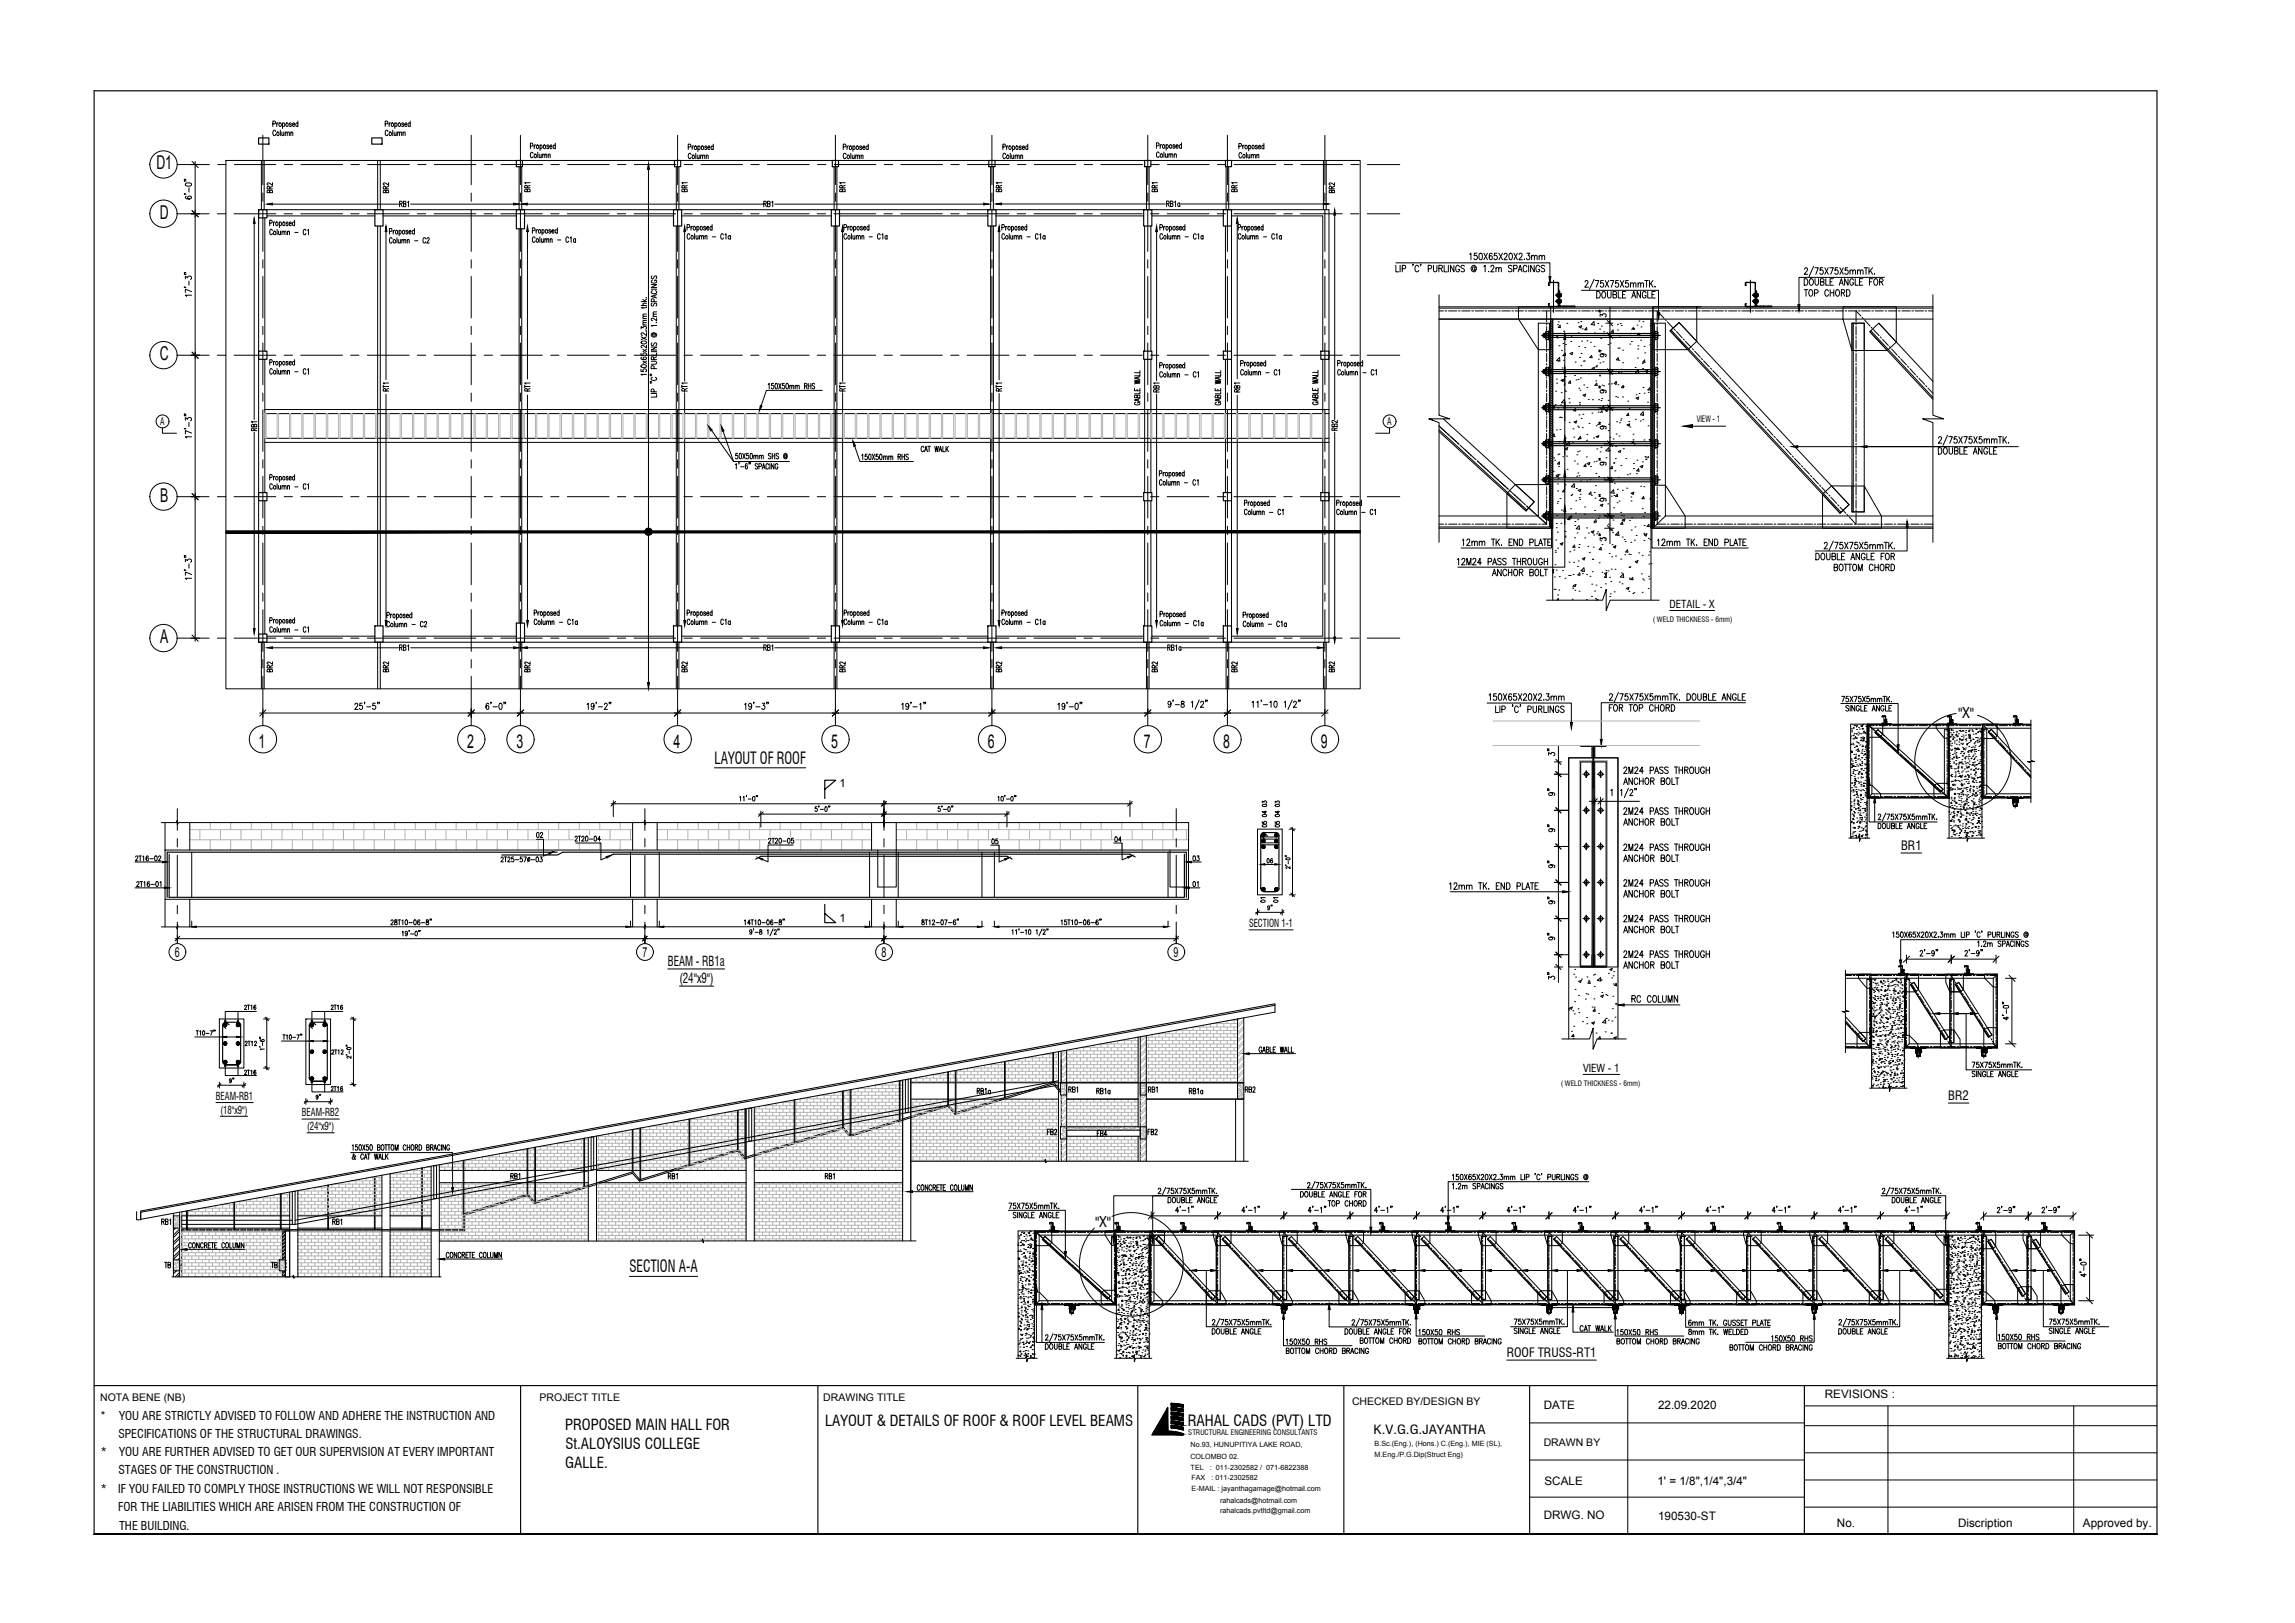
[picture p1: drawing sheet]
<svg xmlns="http://www.w3.org/2000/svg" width="594mm" height="420mm" viewBox="0 0 594 420" stroke-linecap="round" stroke-linejoin="round" font-family="sans-serif">
<defs><g id="words">
<g font-size="4.9">
<text x="40.5" y="43.9">D1</text>
<text x="41.4" y="56.6">D</text>
<text x="41.4" y="93.2">C</text>
<text x="41.5" y="129.9">B</text>
<text x="41.5" y="166.5">A</text>
<text x="66.9" y="193.7">1</text>
<text x="120.9" y="193.7">2</text>
<text x="133.7" y="193.7">3</text>
<text x="174.3" y="193.7">4</text>
<text x="215.2" y="193.7">5</text>
<text x="255.7" y="193.7">6</text>
<text x="296.1" y="193.7">7</text>
<text x="316.7" y="193.7">8</text>
<text x="341.9" y="193.7">9</text>
</g>
<g font-size="4.4">
<text x="137.6" y="218">02</text>
<text x="255.4" y="219.8">05</text>
<text x="307.6" y="230.7">01</text>
<text x="321" y="284">RB2</text>
<text x="41.3" y="329.5">TB</text>
<text x="69.1" y="329.5">TB</text>
</g>
<g font-size="4.3">
<text x="184.9" y="197.8">LAYOUT OF ROOF</text>
<text x="162.9" y="329.4">SECTION A-A</text>
</g>
<g font-size="4">
<text x="71.3" y="51.2" transform="rotate(-90 71.3 51.2)">BR2</text>
<text x="71.3" y="175" transform="rotate(-90 71.3 175)">BR2</text>
<text x="137.9" y="175" transform="rotate(-90 137.9 175)">BR2</text>
<text x="287.2" y="219.1">04</text>
<text x="307.6" y="224">03</text>
<text x="328.4" y="234.9" transform="rotate(-90 328.4 234.9)">01</text>
<text x="331.6" y="234.9" transform="rotate(-90 331.6 234.9)">01</text>
</g>
<g font-size="3.9">
<text x="146.3" y="370.1">PROPOSED MAIN HALL FOR</text>
<text x="213.6" y="369.2">LAYOUT &amp; DETAILS OF ROOF &amp; ROOF LEVEL BEAMS</text>
<text x="307.4" y="369">RAHAL CADS (PVT) LTD</text>
<text x="146.4" y="375.1">St.ALOYSIUS COLLEGE</text>
<text x="146.3" y="380">GALLE.</text>
</g>
<g font-size="3.8">
<text x="506.9" y="185.8">&quot;X&quot;</text>
<text x="283.5" y="317.6">&quot;X&quot;</text>
</g>
<g font-size="3.6">
<text x="45.3" y="247.7">6</text>
<text x="166.3" y="247.7">7</text>
<text x="228.1" y="247.7">8</text>
<text x="303.8" y="247.7">9</text>
</g>
<g font-size="3.5">
<text x="172.9" y="250">BEAM - RB1a</text>
<text x="175.9" y="254.4">(24&quot;x9&quot;)</text>
</g>
<g font-size="3.3">
<text x="492.1" y="220.1">BR1</text>
<text x="504.3" y="284.8">BR2</text>
<text x="390" y="351.3">ROOF TRUSS-RT1</text>
</g>
<text font-size="3.2" x="355.6" y="371.2">K.V.G.G.JAYANTHA</text>
<g font-size="3.1">
<text x="26.1" y="367.6">*</text>
<text x="30.8" y="367.6">YOU ARE STRICTLY ADVISED TO FOLLOW AND ADHERE THE INSTRUCTION AND</text>
<text x="26.1" y="377">*</text>
<text x="30.7" y="372.3">SPECIFICATIONS OF THE STRUCTURAL DRAWINGS.</text>
<text x="30.8" y="377">YOU ARE FURTHER ADVISED TO GET OUR SUPERVISION AT EVERY IMPORTANT</text>
<text x="30.7" y="381.7">STAGES OF THE CONSTRUCTION .</text>
<text x="26.1" y="386.4">*</text>
<text x="30.6" y="386.4">IF YOU FAILED TO COMPLY THOSE INSTRUCTIONS WE WILL NOT RESPONSIBLE</text>
<text x="30.6" y="391.1">FOR THE LIABILITIES WHICH ARE ARISEN FROM THE CONSTRUCTION OF</text>
<text x="30.8" y="396">THE BUILDING.</text>
</g>
<g font-size="3">
<text x="217.3" y="203.6">1</text>
<text x="217.3" y="238.7">1</text>
<text x="399.6" y="364.6">DATE</text>
<text x="429.2" y="364.8">22.09.2020</text>
<text x="472.4" y="361.9">REVISIONS :</text>
<text x="399.8" y="384.4">SCALE</text>
<text x="429" y="384.4">1' = 1/8&quot;,1/4&quot;,3/4&quot;</text>
<text x="399.6" y="393.3">DRWG. NO</text>
<text x="429.2" y="393.5">190530-ST</text>
<text x="475.5" y="395.2">No.</text>
<text x="506.9" y="395.2">Discription</text>
<text x="539.2" y="395.2">Approved by.</text>
</g>
<g font-size="2.8">
<text x="432.2" y="157.4">DETAIL - X</text>
<text x="323.3" y="240.1">SECTION 1-1</text>
<text x="409.8" y="277.5">VIEW - 1</text>
<text x="55.9" y="284.8">BEAM-RB1</text>
<text x="57" y="288.3">(18&quot;x9&quot;)</text>
<text x="78.2" y="289">BEAM-RB2</text>
<text x="79.5" y="292.6">(24&quot;x9&quot;)</text>
</g>
<g font-size="2.7">
<text x="25.9" y="362.8">NOTA BENE (NB)</text>
<text x="139.7" y="362.8">PROJECT TITLE</text>
<text x="213.1" y="362.8">DRAWING TITLE</text>
<text x="350" y="363.7">CHECKED BY/DESIGN BY</text>
<text x="399.6" y="374.4">DRAWN BY</text>
</g>
<g font-size="2.6">
<text x="41.5" y="110">A</text>
<text x="359.1" y="110">A</text>
</g>
<text font-size="2.3" x="439.2" y="109.3">VIEW - 1</text>
<g font-size="1.9">
<text x="427.8" y="161">( WELD THICKNESS - 6mm)</text>
<text x="404" y="281.1">( WELD THICKNESS - 6mm)</text>
<text x="307.6" y="371.4">STRUCTURAL ENGINEERING CONSULTANTS</text>
<text x="308.2" y="377.6">COLOMBO 02.</text>
<text x="308.2" y="374.5">No.93, HUNUPITIYA LAKE ROAD,</text>
<text x="355.8" y="374.4">B.Sc.(Eng.), (Hons.) C.(Eng.), MIE (SL),</text>
<text x="355.8" y="377.3">M.Eng./P.G.Dip(Struct Eng)</text>
<text x="308.2" y="380.5">TEL</text>
<text x="308.4" y="383.3">FAX</text>
<text x="313.2" y="380.5">: 011-2302582 / 071-6822388</text>
<text x="313.6" y="383.3">: 011-2302582</text>
<text x="308.5" y="386.1">E-MAIL : jayanthagamage@hotmail.com</text>
<text x="315.8" y="389">rahalcads@hotmail.com</text>
<text x="315.8" y="391.6">rahalcads.pvtltd@gmail.com</text>
</g>
</g></defs>
<!-- layer: Hatch -->
<g fill="none" stroke="#000" stroke-width=".26">
<path d="M45.4 317.9l-.5 .6M46.5 318.1l-1.6 1.7M46.5 318.8l-1.6 1.6M73.7 318.7l-.6 .5M73.9 319.4l-.8 .8M73.9 318.7l-.8 .8M73.9 319.7l-.8 .8M46.5 320.1l-1.6 1.5M46.5 321.9l-1.6 1.6M46.5 323.8l-1.6 1.6M46.5 320.6l-1.6 1.7M46.5 322.6l-1.6 1.5"/>
<path d="M46.5 324.4l-1.6 1.6M73.9 320.3l-.8 .8M73.9 321.3l-.8 .7M73.9 322.2l-.8 .8M73.9 323.1l-.8 .8M73.9 324.1l-.8 .8M73.9 320.6l-.8 .9M73.9 321.6l-.8 .8M73.9 322.5l-.8 .8M73.9 323.4l-.8 .8M73.9 324.4l-.8 .8"/>
</g>
<!-- layer: EXLINE -->
<g fill="none" stroke="#000" stroke-width=".26">
<path d="M58.5 41.5h293.6v136.8h-293.6zM66.9 54.3h277.1v112h-277.1zM68.6 56.4v34.5M69.1 55.9h27.9M99.2 55.9h34.5M135.8 55.9h38.5M176.5 55.9h38.7M217.3 55.9h38.4M257.8 55.9h38.3M296.3 58.5v32.4M297.9 58.5v32.4M298.2 55.9h18.5"/>
<path d="M317.2 58.5v32.4M318.8 55.9h23.6v35M318.8 56.4v107.7M68.6 93v34.5M296.3 93v34.5M297.9 93v34.5M317.2 93v34.5M342.4 93v34.5M401.9 82.6v72.8M427.4 82.6v72.8M68.6 113.5h275.4M68.6 114.5h275.4"/>
<path d="M68.6 107.1h275.4M68.6 106h275.4M68.6 129.6v34.5M296.3 129.6v32.4M297.9 129.6v32.4M317.2 129.6v32.4M342.4 129.6v35.1h-23.6M69.1 164.7h27.9M99.2 164.7h34.5M135.8 164.7h38.5M176.5 164.7h38.7M217.3 164.7h38.4"/>
<path d="M257.8 164.7h38.3M298.2 164.7h18.5M412.3 196.2h-6.2v72.8M412.6 196.2h6.2v72.8M476.5 182.1h14.8v10.7M483.3 187.5v29.5M483.5 187.5h-4.4v29.5M504.5 188.5v28.5M513.1 188.5v28.5M325.5 214.6h6.4v17.1h-6.4zM45.9 242.2v1.8M46.5 243h119.8"/>
<path d="M104.1 241.3l.2-.2v1.2M105.5 241.5l-.2 .3a.32 .32 0 0 1-.4-.1 .32 .32 0 0 1 .1-.5 .32 .32 0 0 1 .4 .1l-.1 .9-.2 .1-.2-.2M105.9 240.9l-.1 .3M106.3 241.8h.8M107.6 241.1a.58 .58 0 0 1 .5 .4 .58 .58 0 0 1-.2 .7l-.2 .1-.2-.3zM108.5 240.9l-.1 .3M108.7 240.9l-.1 .3M166.9 242.2v1.9M167.5 243h60.7M194.6 241.1l-.2 .3a.37 .37 0 0 1-.4-.4 .37 .37 0 0 1 .5-.3l.1 1-.2 .2-.3-.2M195.1 240.5l-.1 .3M195.5 241.4h.8"/>
<path d="M196.7 240.7v.4a.41 .41 0 0 1 .5 .3 .41 .41 0 0 1-.4 .5 .44 .44 0 0 1-.2-.6 .44 .44 0 0 1 .5-.2v-.4zM198.6 240.9l.2-.2v1.2M200.1 240.5l-.8 1.8M200.4 241v-.1a.29 .29 0 0 1 .4-.2 .29 .29 0 0 1 .1 .4l-.5 .8h.6M201.4 240.5l-.1 .3M201.7 240.5l-.1 .3M228.8 242.2v1.8M228.8 242.2v1.9M229.4 243h74.4M262 240.9l.2-.2v1.2M262.9 240.9l.2-.2v1.2M263.8 240.5l-.1 .3"/>
<path d="M264.2 241.4h.8M265.4 240.9l.3-.2v1.2M266.3 240.7h.2a.65 .65 0 0 1 .3 .6 .65 .65 0 0 1-.3 .6l-.3-.5zM268.2 240.9l.2-.2v1.2M269.8 240.5l-.9 1.8M270 241l.1-.3a.34 .34 0 0 1 .5 .2 .34 .34 0 0 1-.2 .4l-.4 .6h.6M271 240.5l-.1 .3M271.3 240.5l-.1 .3M304.5 242.2v1.8M484.5 253.3v28.4M493 253.3v28.4M523.2 243.3h-31.2v5.2"/>
<path d="M56.8 263.8h6.3v12.7h-6.3zM79.2 263.8h6.4v17h-6.4zM233.7 279.6v41.6M235.8 279.2v42M274 272.3v28.3M274 279.8l-197.6 36.1M274.7 274.3v6M276.1 271.9v28.7M294.6 268.5v23.2M295.2 268.4v32.2M296.7 268.1v32.5M320.4 263.8v16.5"/>
<path d="M322 263.5v16.8h-86.2M502.1 262.4h6.8v14.6h17M506.9 262.4h3.1M152.3 294.5v26.8M154.4 294.1v27.2M193.1 287v34.2M195.3 286.7v34.5M235.8 284.5h38.2M274 280.9l-197.6 36.1M274.5 291.7h1.6v3.2h-1.6zM274.5 280.3h1.6v3.2h-1.6zM274.7 283.5v8.2"/>
<path d="M274.7 294.9v5.7M276.1 284.5h18.5M276.1 291.7h19.1M276.1 292.6h19.1M276.1 294.1h19.1M294.6 294.1v6.5M295.2 291.7h1.5v3.2h-1.5zM295.2 280.3h1.5v3.2h-1.5zM296.7 284.5h25.3v16.1M319.8 284.5v16.1M44.9 314.8h1.6v3.1h-1.6zM44.9 314.1v16.5"/>
<path d="M46.5 313.8v16.8M47 313.7v16.9M47 314.8h28M47 317.9h28M47 317h28.7M47 315.9h28.7M73.1 318.7v7.5M73.9 318.7v11.9M75 308.6v22M77.1 308.2v22.4M77.1 314.8h21.8M77.1 317.9h21.8"/>
<path d="M98.9 304.2v26.4M101 303.8v26.8M101 314.8h10.6M101 317.9h10.6M111.6 301.9v28.7M113.7 301.5v29.1M113.7 303h38.6M113.7 306.2h38.6M154.4 303h38.7M154.4 306.2h38.7M195.3 303h38.4M195.3 306.2h38.4"/>
<path d="M261 313.3h14.8v10.7M267.8 319.8v31.8M267.9 318.7h-4.4v32.9M289 319.8v31.8M297.5 319.8v31.8M334.3 307.9h20.6v9.8M411.3 305.9h-36.4v9.1M486.9 309.6h16.8v10.7M504.5 319.8v31.8M512.9 319.8v31.8M288.3 320.3v-10.7h27.1h-17v10.7M309.8 328.9h2.5v14.6h16.9"/>
<path d="M310.9 328.9h2.5M326.9 328.9h78.8v14.6h-14.7M334.6 328.9h2.5M344 328.9h2.6M344.1 339v4.5h20.5M351.7 328.9h2.6M361.2 328.9h2.5M368.9 328.9h2.5M378.3 328.9h2.5M386.1 328.9h2.4M395.5 328.9h2.5M403.2 328.9h74"/>
<path d="M407.2 339.7v5.2h10.4M436.3 338.1v5.5h21.9M488.7 328.9h3.6M494.5 328.9h-2.7v14.6h-14.6M522.1 328.9h6.8v14.6h17M526.9 328.9h3.1M332.2 341.5v6.9h17.8M366.6 341.4v4.5h17.8M418.1 341.4v4.5h17.8M469.6 341.5v6h-17.7M516.9 341.5v5.6h17.7"/>
</g>
<!-- layer: RBH WALL - 0.30 -->
<path d="M193 299.8l-1.9-2.2-25.7 7.8M220.2 294l-1.9-2.2-25.7 7.9M247.5 288.2l-2-2.2-25.6 7.9M274.5 282.8l-1.9-2.2-25.4 7.9-1.8-2.1-25.4 7.8-1.8-2-25.4 7.8-1.9-2-25.4 7.8-1.8-2-25.4 7.8-1.8-2.1-16.2 5.1v4.1h-73.3M274.5 282.3l-1.8-2.1-25.6 7.9M35.4 313.7v2.1h1v-2.1M165.8 305.6l-2-2.3-25.4 7.9-1.8-2.1-16.7 5.2v4h-72.9" fill="none" stroke="#000" stroke-width=".26"/>
<!-- layer: RBH DIMENSIONS -->
<g fill="none" stroke="#000" stroke-width=".26">
<path d="M232.8 279.8v10.1M233 279.8v10.1M245.3 277.5v8.6M245.5 277.5v8.5M247.3 277.1v11M247.5 277.1v10.9M260 274.8v9.4M260.2 274.8v9.3M272.6 272.5v7.8M272.7 272.5v7.7M274.7 272.1v8.2M136.5 297.4v11.8"/>
<path d="M136.6 297.3v11.8M138.4 297v14.2M138.6 297v14.1M151.1 294.7v12.6M151.3 294.7v12.5M163.7 292.4v11M163.8 292.4v10.9M165.7 292v13.4M165.8 292v13.3M178.4 289.7v11.8M178.5 289.7v11.7M190.9 287.4v10.2"/>
<path d="M191.1 287.4v10.2M192.8 287.1v12.5M193.1 287v12.6M205.6 284.7v11M205.8 284.7v10.9M218.1 282.5v9.4M218.3 282.4v9.4M220.1 282.1v11.7M220.3 282.1v11.7M48.3 313.5v4.8M48.5 313.5v4.8M60.6 311.2v7.1"/>
<path d="M60.7 311.2v7.1M72.6 309v9.3M72.8 309v9.3M84.9 306.8v11.5M85 306.8v11.5M96.9 304.6v13.7M97.1 304.6v13.7M109.1 302.4v15.9M109.3 302.3v16M119.9 300.4v13.9M120.1 300.4v13.8"/>
</g>
<!-- layer: DROP -->
<g fill="none" stroke="#b3b3b3" stroke-width=".26">
<path d="M49.1 214.8h114.7M49.1 217.4h99.4M51.7 214.8v2.6M54.4 213v1.8M54.4 217.4v2.7M57.1 214.8v2.6M59.7 213v1.8M59.7 217.4v2.7M62.4 214.8v2.6M65 213v1.8M65 217.4v2.7M67.7 214.8v2.6"/>
<path d="M70.3 213v1.8M70.3 217.4v2.7M73 214.8v2.6M75.7 213v1.8M75.7 217.4v2.7M78.3 214.8v2.6M81 213v1.8M81 217.4v2.7M83.6 214.8v2.6M86.2 213v1.8M86.2 217.4v2.7M88.9 214.8v2.6"/>
<path d="M91.6 213v1.8M91.6 217.4v2.7M94.2 214.8v2.6M96.9 213v1.8M96.9 217.4v2.7M99.5 214.8v2.6M102.2 213v1.8M102.2 217.4v2.7M104.8 214.8v2.6M107.5 213v1.8M107.5 217.4v2.7M110.1 214.8v2.6"/>
<path d="M112.8 213v1.8M112.8 217.4v2.7M115.5 214.8v2.6M118.1 213v1.8M118.1 217.4v2.7M120.7 214.8v2.6M123.4 213v1.8M123.4 217.4v2.7M126 214.8v2.6M128.7 213v1.8M128.7 217.4v2.7M131.4 214.8v2.6"/>
<path d="M134 213v1.8M134 217.4v2.7M139.3 217.4v2.7M144.6 213v1.8M144.6 217.4v2.7M147.3 214.8v2.6M150 213v1.8M150 218.1v2M152.6 214.8v1.4M155.3 213v1.8M155.3 218.1v2M155.8 217.4h8"/>
<path d="M157.9 214.8v2.6M160.5 213v1.8M160.5 217.4v2.7M163.2 214.8v2.6M170.1 214.8h55.5M170.1 217.4h28.5M172.8 214.8v2.6M175.4 213v1.8M175.4 217.4v2.7M178.1 214.8v2.6M180.7 213v1.8M180.7 217.4v2.7"/>
<path d="M183.4 214.8v2.6M186 213v1.8M186 217.4v2.7M188.7 214.8v2.6M191.3 213v1.8M191.3 217.4v2.7M194 214.8v2.6M196.7 213v1.8M196.7 217.4v2.7M199.3 214.8v1.9M201.9 213v1.8M201.9 218.6v1.5"/>
<path d="M204.6 214.8v1.9M205.8 217.4h19.8M207.3 213v1.8M207.3 217.4v2.7M209.9 214.8v2.6M212.6 213v1.8M212.6 217.4v2.7M215.2 214.8v2.6M217.9 213v1.8M217.9 217.4v2.7M220.5 214.8v2.6M223.2 213v1.8"/>
<path d="M223.2 217.4v2.7M232 214.8h75.7M232 217.4h24.4M234.7 214.8v2.6M237.3 213v1.8M237.3 217.4v2.7M240 214.8v2.6M242.6 213v1.8M242.6 217.4v2.7M245.3 214.8v2.6M247.9 213v1.8M247.9 217.4v2.7"/>
<path d="M250.6 214.8v2.6M253.2 213v1.8M253.2 217.4v2.7M258.5 213v1.8M258.7 217.4h29.6M261.2 214.8v2.6M263.8 213v1.8M263.8 217.4v2.7M266.5 214.8v2.6M269.1 213v1.8M269.1 217.4v2.7M271.8 214.8v2.6"/>
<path d="M274.5 213v1.8M274.5 217.4v2.7M277.1 214.8v2.6M279.8 213v1.8M279.8 217.4v2.7M282.4 214.8v2.6M285 213v1.8M285 217.4v2.7M290.4 213v1.8M290.6 217.4h17.1M293 214.8v2.6M295.7 213v1.8"/>
<path d="M295.7 217.4v2.7M298.3 214.8v2.6M301 213v1.8M301 217.4v2.7M303.6 214.8v2.6M307.1 214.8v2.6M231.9 280h.1M236.4 279.1h37.6M237.2 279.1v.9M238.1 278.8v.3M238.9 279.1v.9M239.8 278.5v.6"/>
<path d="M240.7 279.1v.9M241.2 278.2h32.8M241.6 278.2v.9M242.5 278v.2M242.5 279.1v.9M243.4 278.2v.9M244.3 277.7v.5M244.3 279.1v.9M245.2 278.2v.9M246.1 279.1v.9M246.9 277.2v.1M246.9 278.2v.9"/>
<path d="M247.8 277.3v.9M247.8 279.1v.9M248.7 276.9v.4M248.7 278.2v.9M249.6 277.3v.9M249.6 279.1v.9M250.5 276.5v.8M250.5 278.2v.9M250.9 276.5h23.1M251.3 276.4v.1M251.3 277.3v.9M251.3 279.1v.9"/>
<path d="M252.2 276.5v.8M252.2 278.2v.9M253.1 276.1v.4M253.1 277.3v.9M253.1 279.1v.9M254 276.5v.8M254 278.2v.9M254.9 275.7v.8M254.9 277.3v.9M254.9 279.1v.9M255.7 275.6h.1M255.7 275.6h18.3"/>
<path d="M255.7 276.5v.8M255.7 278.2v.9M256.6 275.6v.9M256.6 277.3v.9M256.6 279.1v.9M257.5 275.3v.3M257.5 276.5v.8M257.5 278.2v.9M258.4 275.6v.9M258.4 277.3v.9M258.4 279.1v.9M259.3 274.9v.7"/>
<path d="M259.3 276.5v.8M259.3 278.2v.9M260.2 275.6v.9M260.2 277.3v.9M260.2 279.1v.9M260.6 274.7h13.4M261.1 274.7v.9M261.1 276.5v.8M261.1 278.2v.9M262 274.5v.2M262 275.6v.9M262 277.3v.9"/>
<path d="M262 279.1v.9M262.9 274.7v.9M262.9 276.5v.8M262.9 278.2v.9M263.7 274.1v.6M263.7 275.6v.9M263.7 277.3v.9M263.7 279.1v.9M264.6 274.7v.9M264.6 276.5v.8M264.6 278.2v.9M265.5 275.6v.9"/>
<path d="M265.5 277.3v.9M265.5 279.1v.9M266.4 273.7v.1M266.4 274.7v.9M266.4 276.5v.8M266.4 278.2v.9M267.3 273.8v.9M267.3 275.6v.9M267.3 277.3v.9M267.3 279.1v.9M268.2 273.3v.5M268.2 274.7v.9"/>
<path d="M268.2 276.5v.8M268.2 278.2v.9M269 273.8v.9M269 275.6v.9M269 277.3v.9M269 279.1v.9M269.9 273v.8M269.9 274.7v.9M269.9 276.5v.8M269.9 278.2v.9M270.3 272.9h3.7M270.8 272.9h.1"/>
<path d="M270.8 273.8v.9M270.8 275.6v.9M270.8 277.3v.9M270.8 279.1v.9M271.7 272.9v.9M271.7 274.7v.9M271.7 276.5v.8M271.7 278.2v.9M272.6 272.5v.4M272.6 273.8v.9M272.6 275.6v.9M272.6 277.3v.9"/>
<path d="M272.6 279.1v.9M273.4 272.9v.9M273.4 274.7v.9M273.4 276.5v.8M273.4 278.2v.9M274 273.8h-8.6l.1 .9M274 277.3h-27.9v.9M275.7 272l-1 .9M276.1 272h18.5M276.1 272.9h18.5M276.1 273.8h18.5M276.1 274.7h18.5"/>
<path d="M276.1 275.6h18.5M276.1 276.5h18.5M276.1 277.3h18.5M276.1 278.2h18.5M276.1 279.1h18.5M276.1 273.4l-1.4 1.4M276.1 275.3l-1.4 1.4M276.1 277.1l-1.4 1.5M276.1 279l-1.3 1.3M276.1 272.1l-1.4 1.5M276.1 274l-1.4 1.4M276.1 275.9l-1.4 1.4"/>
<path d="M276.1 277.8l-1.4 1.4M276.1 279.7l-.6 .6M277 271.7v.3M277 272.9v.9M277 274.7v.9M277 276.5v.8M277 278.2v.9M277.9 272v.9M277.9 273.8v.9M277.9 275.6v.9M277.9 277.3v.9M277.9 279.1v.9"/>
<path d="M278.8 271.4v.6M278.8 272.9v.9M278.8 274.7v.9M278.8 276.5v.8M278.8 278.2v.9M279.7 272v.9M279.7 273.8v.9M279.7 275.6v.9M279.7 277.3v.9M279.7 279.1v.9M280 271.2h14.6M280.5 271.2v.8"/>
<path d="M280.5 272.9v.9M280.5 274.7v.9M280.5 276.5v.8M280.5 278.2v.9M281.4 270.9v.3M281.4 272v.9M281.4 273.8v.9M281.4 275.6v.9M281.4 277.3v.9M281.4 279.1v.9M282.3 271.2v.8M282.3 272.9v.9"/>
<path d="M282.3 274.7v.9M282.3 276.5v.8M282.3 278.2v.9M283.2 270.6v.6M283.2 272v.9M283.2 273.8v.9M283.2 275.6v.9M283.2 277.3v.9M283.2 279.1v.9M284.1 271.2v.8M284.1 272.9v.9M284.1 274.7v.9"/>
<path d="M284.1 276.5v.8M284.1 278.2v.9M284.8 270.3h9.8M285 270.3v.9M285 272v.9M285 273.8v.9M285 275.6v.9M285 277.3v.9M285 279.1v.9M285.8 270.1v.2M285.8 271.2v.8M285.8 272.9v.9"/>
<path d="M285.8 274.7v.9M285.8 276.5v.8M285.8 278.2v.9M286.7 270.3v.9M286.7 272v.9M286.7 273.8v.9M286.7 275.6v.9M286.7 277.3v.9M286.7 279.1v.9M287.6 269.8v.5M287.6 271.2v.8M287.6 272.9v.9"/>
<path d="M287.6 274.7v.9M287.6 276.5v.8M287.6 278.2v.9M288.5 270.3v.9M288.5 272v.9M288.5 273.8v.9M288.5 275.6v.9M288.5 277.3v.9M288.5 279.1v.9M289.4 269.5v.8M289.4 271.2v.8M289.4 272.9v.9"/>
<path d="M289.4 274.7v.9M289.4 276.5v.8M289.4 278.2v.9M289.7 269.4h4.9M290.3 269.3v.1M290.3 270.3v.9M290.3 272v.9M290.3 273.8v.9M290.3 275.6v.9M290.3 277.3v.9M290.3 279.1v.9M291.1 269.4v.9"/>
<path d="M291.1 271.2v.8M291.1 272.9v.9M291.1 274.7v.9M291.1 276.5v.8M291.1 278.2v.9M292 269v.4M292 270.3v.9M292 272v.9M292 273.8v.9M292 275.6v.9M292 277.3v.9M292 279.1v.9"/>
<path d="M292.9 269.4v.9M292.9 271.2v.8M292.9 272.9v.9M292.9 274.7v.9M292.9 276.5v.8M292.9 278.2v.9M293.8 268.7v.7M293.8 270.3v.9M293.8 272v.9M293.8 273.8v.9M293.8 275.6v.9M293.8 277.3v.9"/>
<path d="M293.8 279.1v.9M294.5 268.5h.1M296.1 268.2l-.9 1M296.7 269.5l-1.5 1.6M296.7 271.3l-1.5 1.6M296.7 273.2l-1.5 1.6M296.7 275.1l-1.5 1.6M296.7 277l-1.5 1.6M296.7 278.9l-1.4 1.4M296.7 268.2l-1.5 1.6M296.7 270.1l-1.5 1.6M296.7 272l-1.5 1.6"/>
<path d="M296.7 274.7h23.7v-.9h-23.7l-1.5 1.6M296.7 275.7l-1.5 1.6M296.7 277.6l-1.5 1.6M296.7 279.5l-.8 .8M296.7 268.5h23.7v.9h-23.7M296.7 270.3h23.7v.9h-23.7M296.7 272h23.7v.9M296.7 272.9h23.7M296.7 275.6h23.7v.9h-23.7M296.7 277.3h23.7v.9h-23.7M296.7 279.1h23.7M297.3 268.5v.9"/>
<path d="M297.3 270.3v.9M297.3 272v.9M297.3 273.8v.9M297.3 275.6v.9M297.3 277.3v.9M297.3 279.1v.9M298.2 267.8v.7M298.2 269.4v.9M298.2 271.2v.8M298.2 272.9v.9M298.2 274.7v.9M298.2 276.5v.8"/>
<path d="M298.2 278.2v.9M299.1 268.5v.9M299.1 270.3v.9M299.1 272v.9M299.1 273.8v.9M299.1 275.6v.9M299.1 277.3v.9M299.1 279.1v.9M300 267.6v.9M300 269.4v.9M300 271.2v.8M300 272.9v.9"/>
<path d="M300 274.7v.9M300 276.5v.8M300 278.2v.9M300.9 267.3v.3M300.9 268.5v.9M300.9 270.3v.9M300.9 272v.9M300.9 273.8v.9M300.9 275.6v.9M300.9 277.3v.9M300.9 279.1v.9M301.8 267.6v.9"/>
<path d="M301.8 269.4v.9M301.8 271.2v.8M301.8 272.9v.9M301.8 274.7v.9M301.8 276.5v.8M301.8 278.2v.9M302.7 267v.6M302.7 268.5v.9M302.7 270.3v.9M302.7 272v.9M302.7 273.8v.9M302.7 275.6v.9"/>
<path d="M302.7 277.3v.9M302.7 279.1v.9M303.5 267.6v.9M303.5 269.4v.9M303.5 271.2v.8M303.5 272.9v.9M303.5 274.7v.9M303.5 276.5v.8M303.5 278.2v.9M304.2 266.8h16.2v.8h-21M304.4 266.8v.8M304.4 268.5v.9"/>
<path d="M304.4 270.3v.9M304.4 272v.9M304.4 273.8v.9M304.4 275.6v.9M304.4 277.3v.9M304.4 279.1v.9M305.3 266.5v.3M305.3 267.6v.9M305.3 269.4v.9M305.3 271.2v.8M305.3 272.9v.9M305.3 274.7v.9"/>
<path d="M305.3 276.5v.8M305.3 278.2v.9M306.2 266.8v.8M306.2 268.5v.9M306.2 270.3v.9M306.2 272v.9M306.2 273.8v.9M306.2 275.6v.9M306.2 277.3v.9M306.2 279.1v.9M307.1 266.2v.6M307.1 267.6v.9"/>
<path d="M307.1 269.4v.9M307.1 271.2v.8M307.1 272.9v.9M307.1 274.7v.9M307.1 276.5v.8M307.1 278.2v.9M307.9 266.8v.8M307.9 268.5v.9M307.9 270.3v.9M307.9 272v.9M307.9 273.8v.9M307.9 275.6v.9"/>
<path d="M307.9 277.3v.9M307.9 279.1v.9M308.8 265.9v.9M308.8 267.6v.9M308.8 269.4v.9M308.8 271.2v.8M308.8 272.9v.9M308.8 274.7v.9M308.8 276.5v.8M308.8 278.2v.9M309.7 265.7v.2M309.7 266.8v.8"/>
<path d="M309.7 268.5v.9M309.7 270.3v.9M309.7 272v.9M309.7 273.8v.9M309.7 275.6v.9M309.7 277.3v.9M309.7 279.1v.9M310.6 265.9v.9M310.6 267.6v.9M310.6 269.4v.9M310.6 271.2v.8M310.6 272.9v.9"/>
<path d="M310.6 274.7v.9M310.6 276.5v.8M310.6 278.2v.9M311.5 265.4v.5M311.5 266.8v.8M311.5 268.5v.9M311.5 270.3v.9M311.5 272v.9M311.5 273.8v.9M311.5 275.6v.9M311.5 277.3v.9M311.5 279.1v.9"/>
<path d="M312.4 265.9v.9M312.4 267.6v.9M312.4 269.4v.9M312.4 271.2v.8M312.4 272.9v.9M312.4 274.7v.9M312.4 276.5v.8M312.4 278.2v.9M313.3 265.1v.8M313.3 266.8v.8M313.3 268.5v.9M313.3 270.3v.9"/>
<path d="M313.3 272v.9M313.3 273.8v.9M313.3 275.6v.9M313.3 277.3v.9M313.3 279.1v.9M313.9 265h6.5v.9h-11.3M314.1 264.9v.1M314.1 265.9v.9M314.1 267.6v.9M314.1 269.4v.9M314.1 271.2v.8M314.1 272.9v.9"/>
<path d="M314.1 274.7v.9M314.1 276.5v.8M314.1 278.2v.9M315 265v.9M315 266.8v.8M315 268.5v.9M315 270.3v.9M315 272v.9M315 273.8v.9M315 275.6v.9M315 277.3v.9M315 279.1v.9"/>
<path d="M315.9 264.6v.4M315.9 265.9v.9M315.9 267.6v.9M315.9 269.4v.9M315.9 271.2v.8M315.9 272.9v.9M315.9 274.7v.9M315.9 276.5v.8M315.9 278.2v.9M316.8 265v.9M316.8 266.8v.8M316.8 268.5v.9"/>
<path d="M316.8 270.3v.9M316.8 272v.9M316.8 273.8v.9M316.8 275.6v.9M316.8 277.3v.9M316.8 279.1v.9M317.7 264.3v.7M317.7 265.9v.9M317.7 267.6v.9M317.7 269.4v.9M317.7 271.2v.8M317.7 272.9v.9"/>
<path d="M317.7 274.7v.9M317.7 276.5v.8M317.7 278.2v.9M318.6 265v.9M318.6 266.8v.8M318.6 268.5v.9M318.6 270.3v.9M318.6 272v.9M318.6 273.8v.9M318.6 275.6v.9M318.6 277.3v.9M318.6 279.1v.9"/>
<path d="M319.5 264.1v.9M319.5 265.9v.9M319.5 267.6v.9M319.5 269.4v.9M319.5 271.2v.8M319.5 272.9v.9M319.5 274.7v.9M319.5 276.5v.8M319.5 278.2v.9M320.4 263.8v.3h-1.6M320.8 263.7l-.4 .5M322 269.5l-1.6 1.6"/>
<path d="M322 275.1l-1.6 1.6M322 263.8l-1.6 1.6M322 265.7l-1.6 1.6M322 267.6l-1.6 1.6M322 271.3l-1.6 1.6M322 273.2l-1.6 1.6M322 277l-1.6 1.6M322 278.9l-1.5 1.4M322 264.5l-1.6 1.5M322 266.3l-1.6 1.6M322 268.2l-1.6 1.6M322 270.1l-1.6 1.6"/>
<path d="M322 272l-1.6 1.6M322 273.8l-1.6 1.6M322 275.7l-1.6 1.6M322 277.6l-1.6 1.6M123.1 299.8v.6M124.9 299.5v.9M124.9 299.5h27.4M125.7 299.3v.2M126.6 299.5v.9M127.5 299v.5M128.4 299.5v.9M129.3 298.7v.8"/>
<path d="M129.7 298.6h22.6M130.2 298.5v.1M130.2 299.5v.9M131 298.6v.9M131.9 298.2v.4M131.9 299.5v.9M132.8 298.6v.9M133.7 297.9v.7M133.7 299.5v.9M134.6 297.7h.1M134.6 297.7h17.7M134.6 298.6v.9"/>
<path d="M135.5 297.7v.9M135.5 299.5v.9M136.4 297.4v.3M136.4 298.6v.9M137.3 297.7v.9M137.3 299.5v.9M138.1 297.1v.6M138.1 298.6v.9M139 297.7v.9M139 299.5v.9M139.4 296.8h12.9M139.9 296.8v.9"/>
<path d="M139.9 298.6v.9M140.8 296.6v.2M140.8 297.7v.9M140.8 299.5v.9M141.7 296.8v.9M141.7 298.6v.9M142.6 296.3v.5M142.6 297.7v.9M142.6 299.5v.9M143.4 296.8v.9M143.4 298.6v.9M144.3 297.7v.9"/>
<path d="M144.3 299.5v.9M145.2 295.8v.2M145.2 296.8v.9M145.2 298.6v.9M146.1 296v.8M146.1 297.7v.9M146.1 299.5v.9M147 295.5v.5M147 296.8v.9M147 298.6v.9M147.8 296v.8M147.8 297.7v.9"/>
<path d="M147.8 299.5v.9M148.7 295.1v.9M148.7 296.8v.9M148.7 298.6v.9M149.1 295.1h3.2M149.6 295v.1M149.6 296v.8M149.6 297.7v.9M149.6 299.5v.9M150.5 295.1v.9M150.5 296.8v.9M150.5 298.6v.9"/>
<path d="M151.4 294.7v.4M151.4 296v.8M151.4 297.7v.9M151.4 299.5v.9M152.3 296h-8v.8M154.4 294.2h38.7M154.4 295.1h38.7M154.4 296h38.7M154.4 296.8h38.7M154.4 297.7h38.7M154.4 298.6h38.7M154.4 299.5h38.7"/>
<path d="M155 294.2v.9M155 296v.8M155 297.7v.9M155 299.5v.9M155.8 293.8v.4M155.8 295.1v.9M155.8 296.8v.9M155.8 298.6v.9M156.7 294.2v.9M156.7 296v.8M156.7 297.7v.9M156.7 299.5v.9"/>
<path d="M157.6 293.5v.7M157.6 295.1v.9M157.6 296.8v.9M157.6 298.6v.9M158.5 294.2v.9M158.5 296v.8M158.5 297.7v.9M158.5 299.5v.9M158.8 293.3h34.3M159.4 293.3v.9M159.4 295.1v.9M159.4 296.8v.9"/>
<path d="M159.4 298.6v.9M160.2 293v.3M160.2 294.2v.9M160.2 296v.8M160.2 297.7v.9M160.2 299.5v.9M161.1 293.3v.9M161.1 295.1v.9M161.1 296.8v.9M161.1 298.6v.9M162 292.7v.6M162 294.2v.9"/>
<path d="M162 296v.8M162 297.7v.9M162 299.5v.9M162.9 293.3v.9M162.9 295.1v.9M162.9 296.8v.9M162.9 298.6v.9M163.7 292.4h29.4M163.8 292.4v.9M163.8 294.2v.9M163.8 296v.8M163.8 297.7v.9"/>
<path d="M163.8 299.5v.9M164.6 292.2v.2M164.6 293.3v.9M164.6 295.1v.9M164.6 296.8v.9M164.6 298.6v.9M165.5 292.4v.9M165.5 294.2v.9M165.5 296v.8M165.5 297.7v.9M165.5 299.5v.9M166.4 291.9v.5"/>
<path d="M166.4 293.3v.9M166.4 295.1v.9M166.4 296.8v.9M166.4 298.6v.9M167.3 292.4v.9M167.3 294.2v.9M167.3 296v.8M167.3 297.7v.9M167.3 299.5v.9M168.2 291.6v.8M168.2 293.3v.9M168.2 295.1v.9"/>
<path d="M168.2 296.8v.9M168.2 298.6v.9M168.5 291.5h24.6M169.1 291.4v.1M169.1 292.4v.9M169.1 294.2v.9M169.1 296v.8M169.1 297.7v.9M169.1 299.5v.9M170 291.5v.9M170 293.3v.9M170 295.1v.9"/>
<path d="M170 296.8v.9M170 298.6v.9M170.9 291.1v.4M170.9 292.4v.9M170.9 294.2v.9M170.9 296v.8M170.9 297.7v.9M170.9 299.5v.9M171.8 291.5v.9M171.8 293.3v.9M171.8 295.1v.9M171.8 296.8v.9"/>
<path d="M171.8 298.6v.9M172.6 290.8v.7M172.6 292.4v.9M172.6 294.2v.9M172.6 296v.8M172.6 297.7v.9M172.6 299.5v.9M173.4 290.6h19.7M173.5 290.6h.1M173.5 291.5v.9M173.5 293.3v.9M173.5 295.1v.9"/>
<path d="M173.5 296.8v.9M173.5 298.6v.9M174.4 290.6v.9M174.4 292.4v.9M174.4 294.2v.9M174.4 296v.8M174.4 297.7v.9M174.4 299.5v.9M175.3 290.3v.3M175.3 291.5v.9M175.3 293.3v.9M175.3 295.1v.9"/>
<path d="M175.3 296.8v.9M175.3 298.6v.9M176.2 290.6v.9M176.2 292.4v.9M176.2 294.2v.9M176.2 296v.8M176.2 297.7v.9M176.2 299.5v.9M177.1 290v.6M177.1 291.5v.9M177.1 293.3v.9M177.1 295.1v.9"/>
<path d="M177.1 296.8v.9M177.1 298.6v.9M177.9 290.6v.9M177.9 292.4v.9M177.9 294.2v.9M177.9 296v.8M177.9 297.7v.9M177.9 299.5v.9M178.2 289.7h14.9M178.8 289.7v.9M178.8 291.5v.9M178.8 293.3v.9"/>
<path d="M178.8 295.1v.9M178.8 296.8v.9M178.8 298.6v.9M179.7 289.5v.2M179.7 290.6v.9M179.7 292.4v.9M179.7 294.2v.9M179.7 296v.8M179.7 297.7v.9M179.7 299.5v.9M180.6 289.7v.9M180.6 291.5v.9"/>
<path d="M180.6 293.3v.9M180.6 295.1v.9M180.6 296.8v.9M180.6 298.6v.9M181.5 289.2v.5M181.5 290.6v.9M181.5 292.4v.9M181.5 294.2v.9M181.5 296v.8M181.5 297.7v.9M181.5 299.5v.9M182.3 289.7v.9"/>
<path d="M182.3 291.5v.9M182.3 293.3v.9M182.3 295.1v.9M182.3 296.8v.9M182.3 298.6v.9M183.1 288.9h10M183.2 288.9v.8M183.2 290.6v.9M183.2 292.4v.9M183.2 294.2v.9M183.2 296v.8M183.2 297.7v.9"/>
<path d="M183.2 299.5v.9M184.1 288.7v.2M184.1 289.7v.9M184.1 291.5v.9M184.1 293.3v.9M184.1 295.1v.9M184.1 296.8v.9M184.1 298.6v.9M185 288.9v.8M185 290.6v.9M185 292.4v.9M185 294.2v.9"/>
<path d="M185 296v.8M185 297.7v.9M185 299.5v.9M185.9 288.3v.6M185.9 289.7v.9M185.9 291.5v.9M185.9 293.3v.9M185.9 295.1v.9M185.9 296.8v.9M185.9 298.6v.9M186.8 288.9v.8M186.8 290.6v.9"/>
<path d="M186.8 292.4v.9M186.8 294.2v.9M186.8 296v.8M186.8 297.7v.9M186.8 299.5v.9M187.7 288v.9M187.7 289.7v.9M187.7 291.5v.9M187.7 293.3v.9M187.7 295.1v.9M187.7 296.8v.9M187.7 298.6v.9"/>
<path d="M187.9 288h5.2M188.6 287.9v.1M188.6 288.9v.8M188.6 290.6v.9M188.6 292.4v.9M188.6 294.2v.9M188.6 296v.8M188.6 297.7v.9M188.6 299.5v.9M189.4 288v.9M189.4 289.7v.9M189.4 291.5v.9"/>
<path d="M189.4 293.3v.9M189.4 295.1v.9M189.4 296.8v.9M189.4 298.6v.9M190.3 287.5v.5M190.3 288.9v.8M190.3 290.6v.9M190.3 292.4v.9M190.3 294.2v.9M190.3 296v.8M190.3 297.7v.9M190.3 299.5v.9"/>
<path d="M191.2 288v.9M191.2 289.7v.9M191.2 291.5v.9M191.2 293.3v.9M191.2 295.1v.9M191.2 296.8v.9M191.2 298.6v.9M192.1 287.2v.8M192.1 288.9v.8M192.1 290.6v.9M192.1 292.4v.9M192.1 294.2v.9"/>
<path d="M192.1 296v.8M192.1 297.7v.9M192.1 299.5v.9M192.8 287.1h.3M193 287v.1M193 288v.9M193 289.7v.9M193 291.5v.9M193 293.3v.9M193 295.1v.9M193 296.8v.9M193 298.6v.9"/>
<path d="M195.3 287.1h38.4M195.3 288h38.4M195.3 288.9h38.4M195.3 289.7h38.4M195.3 290.6h38.4M195.3 291.5h38.4M195.3 294.2h38.4M195.3 295.1h38.4M195.3 296h38.4M195.3 296.8h38.4M195.3 297.7h38.4M195.3 298.6h38.4"/>
<path d="M195.3 299.5h38.4M195.3 292.4h38.4M195.3 293.3h38.4M195.6 287.1v.9M195.6 288.9v.8M195.6 290.6v.9M195.6 292.4v.9M195.6 294.2v.9M195.6 296v.8M195.6 297.7v.9M195.6 299.5v.9M196.5 286.4v.7"/>
<path d="M196.5 288v.9M196.5 289.7v.9M196.5 291.5v.9M196.5 293.3v.9M196.5 295.1v.9M196.5 296.8v.9M196.5 298.6v.9M197.4 287.1v.9M197.4 288.9v.8M197.4 290.6v.9M197.4 292.4v.9M197.4 294.2v.9"/>
<path d="M197.4 296v.8M197.4 297.7v.9M197.4 299.5v.9M197.6 286.2h36.1M198.3 286.2v.9M198.3 288v.9M198.3 289.7v.9M198.3 291.5v.9M198.3 293.3v.9M198.3 295.1v.9M198.3 296.8v.9M198.3 298.6v.9"/>
<path d="M199.2 285.9v.3M199.2 287.1v.9M199.2 288.9v.8M199.2 290.6v.9M199.2 292.4v.9M199.2 294.2v.9M199.2 296v.8M199.2 297.7v.9M199.2 299.5v.9M200 286.2v.9M200 288v.9M200 289.7v.9"/>
<path d="M200 291.5v.9M200 293.3v.9M200 295.1v.9M200 296.8v.9M200 298.6v.9M200.9 285.6v.6M200.9 287.1v.9M200.9 288.9v.8M200.9 290.6v.9M200.9 292.4v.9M200.9 294.2v.9M200.9 296v.8"/>
<path d="M200.9 297.7v.9M200.9 299.5v.9M201.8 286.2v.9M201.8 288v.9M201.8 289.7v.9M201.8 291.5v.9M201.8 293.3v.9M201.8 295.1v.9M201.8 296.8v.9M201.8 298.6v.9M202.5 285.3h31.2M202.7 285.3v.9"/>
<path d="M202.7 287.1v.9M202.7 288.9v.8M202.7 290.6v.9M202.7 292.4v.9M202.7 294.2v.9M202.7 296v.8M202.7 297.7v.9M202.7 299.5v.9M203.6 285.1v.2M203.6 286.2v.9M203.6 288v.9M203.6 289.7v.9"/>
<path d="M203.6 291.5v.9M203.6 293.3v.9M203.6 295.1v.9M203.6 296.8v.9M203.6 298.6v.9M204.5 285.3v.9M204.5 287.1v.9M204.5 288.9v.8M204.5 290.6v.9M204.5 292.4v.9M204.5 294.2v.9M204.5 296v.8"/>
<path d="M204.5 297.7v.9M204.5 299.5v.9M205.3 284.8v.5M205.3 286.2v.9M205.3 288v.9M205.3 289.7v.9M205.3 291.5v.9M205.3 293.3v.9M205.3 295.1v.9M205.3 296.8v.9M205.3 298.6v.9M206.2 285.3v.9"/>
<path d="M206.2 287.1v.9M206.2 288.9v.8M206.2 290.6v.9M206.2 292.4v.9M206.2 294.2v.9M206.2 296v.8M206.2 297.7v.9M206.2 299.5v.9M207.1 284.5v.8M207.1 286.2v.9M207.1 288v.9M207.1 289.7v.9"/>
<path d="M207.1 291.5v.9M207.1 293.3v.9M207.1 295.1v.9M207.1 296.8v.9M207.1 298.6v.9M207.3 284.5h26.4M208 284.3v.2M208 285.3v.9M208 287.1v.9M208 288.9v.8M208 290.6v.9M208 292.4v.9"/>
<path d="M208 294.2v.9M208 296v.8M208 297.7v.9M208 299.5v.9M208.9 284.5v.8M208.9 286.2v.9M208.9 288v.9M208.9 289.7v.9M208.9 291.5v.9M208.9 293.3v.9M208.9 295.1v.9M208.9 296.8v.9"/>
<path d="M208.9 298.6v.9M209.8 284v.5M209.8 285.3v.9M209.8 287.1v.9M209.8 288.9v.8M209.8 290.6v.9M209.8 292.4v.9M209.8 294.2v.9M209.8 296v.8M209.8 297.7v.9M209.8 299.5v.9M210.7 284.5v.8"/>
<path d="M210.7 286.2v.9M210.7 288v.9M210.7 289.7v.9M210.7 291.5v.9M210.7 293.3v.9M210.7 295.1v.9M210.7 296.8v.9M210.7 298.6v.9M211.6 283.6v.9M211.6 285.3v.9M211.6 287.1v.9M211.6 288.9v.8"/>
<path d="M211.6 290.6v.9M211.6 292.4v.9M211.6 294.2v.9M211.6 296v.8M211.6 297.7v.9M211.6 299.5v.9M212.1 283.6h21.6M212.4 283.5v.1M212.4 284.5v.8M212.4 286.2v.9M212.4 288v.9M212.4 289.7v.9"/>
<path d="M212.4 291.5v.9M212.4 293.3v.9M212.4 295.1v.9M212.4 296.8v.9M212.4 298.6v.9M213.3 283.6v.9M213.3 285.3v.9M213.3 287.1v.9M213.3 288.9v.8M213.3 290.6v.9M213.3 292.4v.9M213.3 294.2v.9"/>
<path d="M213.3 296v.8M213.3 297.7v.9M213.3 299.5v.9M214.2 283.2v.4M214.2 284.5v.8M214.2 286.2v.9M214.2 288v.9M214.2 289.7v.9M214.2 291.5v.9M214.2 293.3v.9M214.2 295.1v.9M214.2 296.8v.9"/>
<path d="M214.2 298.6v.9M215.1 283.6v.9M215.1 285.3v.9M215.1 287.1v.9M215.1 288.9v.8M215.1 290.6v.9M215.1 292.4v.9M215.1 294.2v.9M215.1 296v.8M215.1 297.7v.9M215.1 299.5v.9M216 282.8v.8"/>
<path d="M216 284.5v.8M216 286.2v.9M216 288v.9M216 289.7v.9M216 291.5v.9M216 293.3v.9M216 295.1v.9M216 296.8v.9M216 298.6v.9M216.8 283.6v.9M216.8 285.3v.9M216.8 287.1v.9"/>
<path d="M216.8 288.9v.8M216.8 290.6v.9M216.8 292.4v.9M216.8 294.2v.9M216.8 296v.8M216.8 297.7v.9M216.8 299.5v.9M217 282.7h16.7M217.7 282.7v.9M217.7 284.5v.8M217.7 286.2v.9M217.7 288v.9"/>
<path d="M217.7 289.7v.9M217.7 291.5v.9M217.7 293.3v.9M217.7 295.1v.9M217.7 296.8v.9M217.7 298.6v.9M218.6 282.4v.3M218.6 283.6v.9M218.6 285.3v.9M218.6 287.1v.9M218.6 288.9v.8M218.6 290.6v.9"/>
<path d="M218.6 292.4v.9M218.6 294.2v.9M218.6 296v.8M218.6 297.7v.9M218.6 299.5v.9M219.5 282.7v.9M219.5 284.5v.8M219.5 286.2v.9M219.5 288v.9M219.5 289.7v.9M219.5 291.5v.9M219.5 293.3v.9"/>
<path d="M219.5 295.1v.9M219.5 296.8v.9M219.5 298.6v.9M220.4 282v.7M220.4 283.6v.9M220.4 285.3v.9M220.4 287.1v.9M220.4 288.9v.8M220.4 290.6v.9M220.4 292.4v.9M220.4 294.2v.9M220.4 296v.8"/>
<path d="M220.4 297.7v.9M220.4 299.5v.9M221.3 282.7v.9M221.3 284.5v.8M221.3 286.2v.9M221.3 288v.9M221.3 289.7v.9M221.3 291.5v.9M221.3 293.3v.9M221.3 295.1v.9M221.3 296.8v.9M221.3 298.6v.9"/>
<path d="M221.8 281.8h11.9M222.1 281.8v.9M222.1 283.6v.9M222.1 285.3v.9M222.1 287.1v.9M222.1 288.9v.8M222.1 290.6v.9M222.1 292.4v.9M222.1 294.2v.9M222.1 296v.8M222.1 297.7v.9M222.1 299.5v.9"/>
<path d="M223 281.6v.2M223 282.7v.9M223 284.5v.8M223 286.2v.9M223 288v.9M223 289.7v.9M223 291.5v.9M223 293.3v.9M223 295.1v.9M223 296.8v.9M223 298.6v.9M223.9 281.8v.9"/>
<path d="M223.9 283.6v.9M223.9 285.3v.9M223.9 287.1v.9M223.9 288.9v.8M223.9 290.6v.9M223.9 292.4v.9M223.9 294.2v.9M223.9 296v.8M223.9 297.7v.9M223.9 299.5v.9M224.8 281.2v.6M224.8 282.7v.9"/>
<path d="M224.8 284.5v.8M224.8 286.2v.9M224.8 288v.9M224.8 289.7v.9M224.8 291.5v.9M224.8 293.3v.9M224.8 295.1v.9M224.8 296.8v.9M224.8 298.6v.9M225.7 281.8v.9M225.7 283.6v.9M225.7 285.3v.9"/>
<path d="M225.7 287.1v.9M225.7 288.9v.8M225.7 290.6v.9M225.7 292.4v.9M225.7 294.2v.9M225.7 296v.8M225.7 297.7v.9M225.7 299.5v.9M226.6 280.9v.9M226.6 282.7v.9M226.6 284.5v.8M226.6 286.2v.9"/>
<path d="M226.6 288v.9M226.6 289.7v.9M226.6 291.5v.9M226.6 293.3v.9M226.6 295.1v.9M226.6 296.8v.9M226.6 298.6v.9M226.7 280.9h7M227.5 280.8v.1M227.5 281.8v.9M227.5 283.6v.9M227.5 285.3v.9"/>
<path d="M227.5 287.1v.9M227.5 288.9v.8M227.5 290.6v.9M227.5 292.4v.9M227.5 294.2v.9M227.5 296v.8M227.5 297.7v.9M227.5 299.5v.9M228.4 280.9v.9M228.4 282.7v.9M228.4 284.5v.8M228.4 286.2v.9"/>
<path d="M228.4 288v.9M228.4 289.7v.9M228.4 291.5v.9M228.4 293.3v.9M228.4 295.1v.9M228.4 296.8v.9M228.4 298.6v.9M229.2 280.4v.5M229.2 281.8v.9M229.2 283.6v.9M229.2 285.3v.9M229.2 287.1v.9"/>
<path d="M229.2 288.9v.8M229.2 290.6v.9M229.2 292.4v.9M229.2 294.2v.9M229.2 296v.8M229.2 297.7v.9M229.2 299.5v.9M230.1 280.9v.9M230.1 282.7v.9M230.1 284.5v.8M230.1 286.2v.9M230.1 288v.9"/>
<path d="M230.1 289.7v.9M230.1 291.5v.9M230.1 293.3v.9M230.1 295.1v.9M230.1 296.8v.9M230.1 298.6v.9M231 280.1v.8M231 281.8v.9M231 283.6v.9M231 285.3v.9M231 287.1v.9M231 288.9v.8"/>
<path d="M231 290.6v.9M231 292.4v.9M231 294.2v.9M231 296v.8M231 297.7v.9M231 299.5v.9M231.5 280h2.2M231.9 280.9v.9M231.9 282.7v.9M231.9 284.5v.8M231.9 286.2v.9M231.9 288v.9"/>
<path d="M231.9 289.7v.9M231.9 291.5v.9M231.9 293.3v.9M231.9 295.1v.9M231.9 296.8v.9M231.9 298.6v.9M232.8 280v.9M232.8 281.8v.9M232.8 283.6v.9M232.8 285.3v.9M232.8 287.1v.9M232.8 288.9v.8"/>
<path d="M232.8 290.6v.9M232.8 292.4v.9M232.8 294.2v.9M232.8 296v.8M232.8 297.7v.9M232.8 299.5v.9M235.8 280h38.2M235.8 285.3h38.2M235.8 286.2h38.2M235.8 287.1h38.2M235.8 288h38.2M235.8 288.9h38.2"/>
<path d="M235.8 289.7h38.2M235.8 290.6h38.2M235.8 291.5h38.2M235.8 294.2h38.2M235.8 295.1h38.2M235.8 296h38.2M235.8 296.8h38.2M235.8 297.7h38.2M235.8 298.6h38.2M235.8 299.5h38.2M235.8 292.4h38.2M235.8 293.3h38.2"/>
<path d="M236.3 280v.3M236.3 285.3v.9M236.3 287.1v.9M236.3 288.9v.8M236.3 290.6v.9M236.3 292.4v.9M236.3 294.2v.9M236.3 296v.8M236.3 297.7v.9M236.3 299.5v.9M237.2 284.5v.8M237.2 286.2v.9"/>
<path d="M237.2 288v.9M237.2 289.7v.9M237.2 291.5v.9M237.2 293.3v.9M237.2 295.1v.9M237.2 296.8v.9M237.2 298.6v.9M238.1 280v.3M238.1 285.3v.9M238.1 287.1v.9M238.1 288.9v.8M238.1 290.6v.9"/>
<path d="M238.1 292.4v.9M238.1 294.2v.9M238.1 296v.8M238.1 297.7v.9M238.1 299.5v.9M238.9 284.5v.8M238.9 286.2v.9M238.9 288v.9M238.9 289.7v.9M238.9 291.5v.9M238.9 293.3v.9M238.9 295.1v.9"/>
<path d="M238.9 296.8v.9M238.9 298.6v.9M239.8 280v.3M239.8 285.3v.9M239.8 287.1v.9M239.8 288.9v.8M239.8 290.6v.9M239.8 292.4v.9M239.8 294.2v.9M239.8 296v.8M239.8 297.7v.9M239.8 299.5v.9"/>
<path d="M240.7 284.5v.8M240.7 286.2v.9M240.7 288v.9M240.7 289.7v.9M240.7 291.5v.9M240.7 293.3v.9M240.7 295.1v.9M240.7 296.8v.9M240.7 298.6v.9M241.6 280v.3M241.6 285.3v.9M241.6 287.1v.9"/>
<path d="M241.6 288.9v.8M241.6 290.6v.9M241.6 292.4v.9M241.6 294.2v.9M241.6 296v.8M241.6 297.7v.9M241.6 299.5v.9M242.5 284.5v.8M242.5 286.2v.9M242.5 288v.9M242.5 289.7v.9M242.5 291.5v.9"/>
<path d="M242.5 293.3v.9M242.5 295.1v.9M242.5 296.8v.9M242.5 298.6v.9M243.4 280v.3M243.4 285.3v.9M243.4 287.1v.9M243.4 288.9v.8M243.4 290.6v.9M243.4 292.4v.9M243.4 294.2v.9M243.4 296v.8"/>
<path d="M243.4 297.7v.9M243.4 299.5v.9M244.3 284.5v.8M244.3 286.2v.9M244.3 288v.9M244.3 289.7v.9M244.3 291.5v.9M244.3 293.3v.9M244.3 295.1v.9M244.3 296.8v.9M244.3 298.6v.9M245.2 280v.3"/>
<path d="M245.2 285.3v.9M245.2 287.1v.9M245.2 288.9v.8M245.2 290.6v.9M245.2 292.4v.9M245.2 294.2v.9M245.2 296v.8M245.2 297.7v.9M245.2 299.5v.9M246.1 284.5v.8M246.1 286.2v.9M246.1 288v.9"/>
<path d="M246.1 289.7v.9M246.1 291.5v.9M246.1 293.3v.9M246.1 295.1v.9M246.1 296.8v.9M246.1 298.6v.9M246.9 280v.3M246.9 285.3v.9M246.9 287.1v.9M246.9 288.9v.8M246.9 290.6v.9M246.9 292.4v.9"/>
<path d="M246.9 294.2v.9M246.9 296v.8M246.9 297.7v.9M246.9 299.5v.9M247.8 284.5v.8M247.8 286.2v.9M247.8 288v.9M247.8 289.7v.9M247.8 291.5v.9M247.8 293.3v.9M247.8 295.1v.9M247.8 296.8v.9"/>
<path d="M247.8 298.6v.9M248.7 280v.3M248.7 285.3v.9M248.7 287.1v.9M248.7 288.9v.8M248.7 290.6v.9M248.7 292.4v.9M248.7 294.2v.9M248.7 296v.8M248.7 297.7v.9M248.7 299.5v.9M249.6 284.5v.8"/>
<path d="M249.6 286.2v.9M249.6 288v.9M249.6 289.7v.9M249.6 291.5v.9M249.6 293.3v.9M249.6 295.1v.9M249.6 296.8v.9M249.6 298.6v.9M250.5 280v.3M250.5 285.3v.9M250.5 287.1v.9M250.5 288.9v.8"/>
<path d="M250.5 290.6v.9M250.5 292.4v.9M250.5 294.2v.9M250.5 296v.8M250.5 297.7v.9M250.5 299.5v.9M251.3 284.5v.8M251.3 286.2v.9M251.3 288v.9M251.3 289.7v.9M251.3 291.5v.9M251.3 293.3v.9"/>
<path d="M251.3 295.1v.9M251.3 296.8v.9M251.3 298.6v.9M252.2 280v.3M252.2 285.3v.9M252.2 287.1v.9M252.2 288.9v.8M252.2 290.6v.9M252.2 292.4v.9M252.2 294.2v.9M252.2 296v.8M252.2 297.7v.9"/>
<path d="M252.2 299.5v.9M253.1 284.5v.8M253.1 286.2v.9M253.1 288v.9M253.1 289.7v.9M253.1 291.5v.9M253.1 293.3v.9M253.1 295.1v.9M253.1 296.8v.9M253.1 298.6v.9M254 280v.3M254 285.3v.9"/>
<path d="M254 287.1v.9M254 288.9v.8M254 290.6v.9M254 292.4v.9M254 294.2v.9M254 296v.8M254 297.7v.9M254 299.5v.9M254.9 284.5v.8M254.9 286.2v.9M254.9 288v.9M254.9 289.7v.9"/>
<path d="M254.9 291.5v.9M254.9 293.3v.9M254.9 295.1v.9M254.9 296.8v.9M254.9 298.6v.9M255.7 280v.3M255.7 285.3v.9M255.7 287.1v.9M255.7 288.9v.8M255.7 290.6v.9M255.7 292.4v.9M255.7 294.2v.9"/>
<path d="M255.7 296v.8M255.7 297.7v.9M255.7 299.5v.9M256.6 284.5v.8M256.6 286.2v.9M256.6 288v.9M256.6 289.7v.9M256.6 291.5v.9M256.6 293.3v.9M256.6 295.1v.9M256.6 296.8v.9M256.6 298.6v.9"/>
<path d="M257.5 280v.3M257.5 285.3v.9M257.5 287.1v.9M257.5 288.9v.8M257.5 290.6v.9M257.5 292.4v.9M257.5 294.2v.9M257.5 296v.8M257.5 297.7v.9M257.5 299.5v.9M258.4 284.5v.8M258.4 286.2v.9"/>
<path d="M258.4 288v.9M258.4 289.7v.9M258.4 291.5v.9M258.4 293.3v.9M258.4 295.1v.9M258.4 296.8v.9M258.4 298.6v.9M259.3 280v.3M259.3 285.3v.9M259.3 287.1v.9M259.3 288.9v.8M259.3 290.6v.9"/>
<path d="M259.3 292.4v.9M259.3 294.2v.9M259.3 296v.8M259.3 297.7v.9M259.3 299.5v.9M260.2 284.5v.8M260.2 286.2v.9M260.2 288v.9M260.2 289.7v.9M260.2 291.5v.9M260.2 293.3v.9M260.2 295.1v.9"/>
<path d="M260.2 296.8v.9M260.2 298.6v.9M261.1 280v.3M261.1 285.3v.9M261.1 287.1v.9M261.1 288.9v.8M261.1 290.6v.9M261.1 292.4v.9M261.1 294.2v.9M261.1 296v.8M261.1 297.7v.9M261.1 299.5v.9"/>
<path d="M262 284.5v.8M262 286.2v.9M262 288v.9M262 289.7v.9M262 291.5v.9M262 293.3v.9M262 295.1v.9M262 296.8v.9M262 298.6v.9M262.9 280v.3M262.9 285.3v.9M262.9 287.1v.9"/>
<path d="M262.9 288.9v.8M262.9 290.6v.9M262.9 292.4v.9M262.9 294.2v.9M262.9 296v.8M262.9 297.7v.9M262.9 299.5v.9M263.7 284.5v.8M263.7 286.2v.9M263.7 288v.9M263.7 289.7v.9M263.7 291.5v.9"/>
<path d="M263.7 293.3v.9M263.7 295.1v.9M263.7 296.8v.9M263.7 298.6v.9M264.6 280v.3M264.6 285.3v.9M264.6 287.1v.9M264.6 288.9v.8M264.6 290.6v.9M264.6 292.4v.9M264.6 294.2v.9M264.6 296v.8"/>
<path d="M264.6 297.7v.9M264.6 299.5v.9M265.5 284.5v.8M265.5 286.2v.9M265.5 288v.9M265.5 289.7v.9M265.5 291.5v.9M265.5 293.3v.9M265.5 295.1v.9M265.5 296.8v.9M265.5 298.6v.9M266.4 280v.3"/>
<path d="M266.4 285.3v.9M266.4 287.1v.9M266.4 288.9v.8M266.4 290.6v.9M266.4 292.4v.9M266.4 294.2v.9M266.4 296v.8M266.4 297.7v.9M266.4 299.5v.9M267.3 284.5v.8M267.3 286.2v.9M267.3 288v.9"/>
<path d="M267.3 289.7v.9M267.3 291.5v.9M267.3 293.3v.9M267.3 295.1v.9M267.3 296.8v.9M267.3 298.6v.9M268.2 280v.3M268.2 285.3v.9M268.2 287.1v.9M268.2 288.9v.8M268.2 290.6v.9M268.2 292.4v.9"/>
<path d="M268.2 294.2v.9M268.2 296v.8M268.2 297.7v.9M268.2 299.5v.9M269 284.5v.8M269 286.2v.9M269 288v.9M269 289.7v.9M269 291.5v.9M269 293.3v.9M269 295.1v.9M269 296.8v.9"/>
<path d="M269 298.6v.9M269.9 280v.3M269.9 285.3v.9M269.9 287.1v.9M269.9 288.9v.8M269.9 290.6v.9M269.9 292.4v.9M269.9 294.2v.9M269.9 296v.8M269.9 297.7v.9M269.9 299.5v.9M270.8 284.5v.8"/>
<path d="M270.8 286.2v.9M270.8 288v.9M270.8 289.7v.9M270.8 291.5v.9M270.8 293.3v.9M270.8 295.1v.9M270.8 296.8v.9M270.8 298.6v.9M271.7 280v.3M271.7 285.3v.9M271.7 287.1v.9M271.7 288.9v.8"/>
<path d="M271.7 290.6v.9M271.7 292.4v.9M271.7 294.2v.9M271.7 296v.8M271.7 297.7v.9M271.7 299.5v.9M272.6 284.5v.8M272.6 286.2v.9M272.6 288v.9M272.6 289.7v.9M272.6 291.5v.9M272.6 293.3v.9"/>
<path d="M272.6 295.1v.9M272.6 296.8v.9M272.6 298.6v.9M273.4 280v.3M273.4 285.3v.9M273.4 287.1v.9M273.4 288.9v.8M273.4 290.6v.9M273.4 292.4v.9M273.4 294.2v.9M273.4 296v.8M273.4 297.7v.9"/>
<path d="M273.4 299.5v.9M275.3 294.9l-.6 .6M275.4 283.5l-.7 .7M275.9 294.9l-1.2 1.2M276 283.5l-1.3 1.3M276.1 280h18.5M276.1 286.2h18.5M276.1 287.1h18.5M276.1 288h18.5M276.1 288.9h18.5M276.1 289.7h18.5M276.1 290.6h18.5"/>
<path d="M276.1 291.5h18.5M276.1 294.2h18.5M276.1 295.1h18.5M276.1 296.8h18.5M276.1 297.7h18.5M276.1 298.6h18.5M276.1 299.5h18.5M276.1 297.8l-1.4 1.4M276.1 299.7l-.9 .9M276.1 296.6l-1.4 1.4M276.1 298.4l-1.4 1.5M276.1 284.7l-1.4 1.4"/>
<path d="M276.1 286.5l-1.4 1.5M276.1 288.4l-1.4 1.4M276.1 290.3l-1.4 1.4M276.1 287.2l-1.4 1.4M276.1 289l-1.4 1.5M276.1 290.9l-.7 .8M277 280v.3M277 285.3v.9M277 287.1v.9M277 288.9v.8M277 290.6v.9M277 294.2v.9"/>
<path d="M277 296v.8M277 297.7v.9M277 299.5v.9M277.9 284.5v.8M277.9 286.2v.9M277.9 288v.9M277.9 289.7v.9M277.9 291.5v.2M277.9 294.1v.1M277.9 295.1v.9M277.9 296.8v.9M277.9 298.6v.9"/>
<path d="M278.8 280v.3M278.8 285.3v.9M278.8 287.1v.9M278.8 288.9v.8M278.8 290.6v.9M278.8 294.2v.9M278.8 296v.8M278.8 297.7v.9M278.8 299.5v.9M279.7 284.5v.8M279.7 286.2v.9M279.7 288v.9"/>
<path d="M279.7 289.7v.9M279.7 291.5v.2M279.7 294.1v.1M279.7 295.1v.9M279.7 296.8v.9M279.7 298.6v.9M280.5 280v.3M280.5 285.3v.9M280.5 287.1v.9M280.5 288.9v.8M280.5 290.6v.9M280.5 294.2v.9"/>
<path d="M280.5 296v.8M280.5 297.7v.9M280.5 299.5v.9M281.4 284.5v.8M281.4 286.2v.9M281.4 288v.9M281.4 289.7v.9M281.4 291.5v.2M281.4 294.1v.1M281.4 295.1v.9M281.4 296.8v.9M281.4 298.6v.9"/>
<path d="M282.3 280v.3M282.3 285.3v.9M282.3 287.1v.9M282.3 288.9v.8M282.3 290.6v.9M282.3 294.2v.9M282.3 296v.8M282.3 297.7v.9M282.3 299.5v.9M283.2 284.5v.8M283.2 286.2v.9M283.2 288v.9"/>
<path d="M283.2 289.7v.9M283.2 291.5v.2M283.2 294.1v.1M283.2 295.1v.9M283.2 296.8v.9M283.2 298.6v.9M284.1 280v.3M284.1 285.3v.9M284.1 287.1v.9M284.1 288.9v.8M284.1 290.6v.9M284.1 294.2v.9"/>
<path d="M284.1 296v.8M284.1 297.7v.9M284.1 299.5v.9M285 284.5v.8M285 286.2v.9M285 288v.9M285 289.7v.9M285 291.5v.2M285 294.1v.1M285 295.1v.9M285 296.8v.9M285 298.6v.9"/>
<path d="M285.8 280v.3M285.8 285.3v.9M285.8 287.1v.9M285.8 288.9v.8M285.8 290.6v.9M285.8 294.2v.9M285.8 296v.8M285.8 297.7v.9M285.8 299.5v.9M286.7 284.5v.8M286.7 286.2v.9M286.7 288v.9"/>
<path d="M286.7 289.7v.9M286.7 291.5v.2M286.7 294.1v.1M286.7 295.1v.9M286.7 296.8v.9M286.7 298.6v.9M287.6 280v.3M287.6 285.3v.9M287.6 287.1v.9M287.6 288.9v.8M287.6 290.6v.9M287.6 294.2v.9"/>
<path d="M287.6 296v.8M287.6 297.7v.9M287.6 299.5v.9M288.5 284.5v.8M288.5 286.2v.9M288.5 288v.9M288.5 289.7v.9M288.5 291.5v.2M288.5 294.1v.1M288.5 295.1v.9M288.5 296.8v.9M288.5 298.6v.9"/>
<path d="M289.4 280v.3M289.4 285.3v.9M289.4 287.1v.9M289.4 288.9v.8M289.4 290.6v.9M289.4 294.2v.9M289.4 296v.8M289.4 297.7v.9M289.4 299.5v.9M290.3 284.5v.8M290.3 286.2v.9M290.3 288v.9"/>
<path d="M290.3 289.7v.9M290.3 291.5v.2M290.3 294.1v.1M290.3 295.1v.9M290.3 296.8v.9M290.3 298.6v.9M291.1 280v.3M291.1 285.3v.9M291.1 287.1v.9M291.1 288.9v.8M291.1 290.6v.9M291.1 294.2v.9"/>
<path d="M291.1 296v.8M291.1 297.7v.9M291.1 299.5v.9M292 284.5v.8M292 286.2v.9M292 288v.9M292 289.7v.9M292 291.5v.2M292 294.1v.1M292 295.1v.9M292 296.8v.9M292 298.6v.9"/>
<path d="M292.9 280v.3M292.9 285.3v.9M292.9 287.1v.9M292.9 288.9v.8M292.9 290.6v.9M292.9 294.2v.9M292.9 296v.8M292.9 297.7v.9M292.9 299.5v.9M293.8 284.5v.8M293.8 286.2v.9M293.8 288v.9"/>
<path d="M293.8 289.7v.9M293.8 291.5v.2M293.8 294.1v.1M293.8 295.1v.9M293.8 296.8v.9M293.8 298.6v.9M294.6 285.3h-18.5l-1.4 1.4M294.6 296h-18.5l-1.4 1.3M295.9 294.9l-.7 .7M296.1 283.5l-.9 .9M296.6 294.9l-1.4 1.4M296.7 283.5l-1.5 1.5"/>
<path d="M296.7 280h23.7M296.7 295.9l-1.5 1.6M296.7 297.8l-1.5 1.6M296.7 299.7l-.9 .9M296.7 296.6l-1.5 1.6M296.7 298.4l-1.5 1.6M296.7 284.7l-1.5 1.6M296.7 286.5l-1.5 1.6M296.7 288.4l-1.5 1.6M296.7 290.3l-1.3 1.4M296.7 285.3l-1.5 1.6M296.7 287.2l-1.5 1.6"/>
<path d="M296.7 289.1l-1.5 1.5M296.7 290.9l-.7 .8M298.2 280v.3M300 280v.3M301.8 280v.3M303.5 280v.3M305.3 280v.3M307.1 280v.3M308.8 280v.3M310.6 280v.3M312.4 280v.3M314.1 280v.3"/>
<path d="M315.9 280v.3M317.7 280v.3M319.5 280v.3M47 313.7v.9h28M47 317.9l26.1 .2M47.3 313.7h27.7M47.9 313.5v.2M47.9 314.6v.2M47.9 318.1v.9M47.9 319.8v.9M48.8 313.7v.9M48.8 317.9v.2"/>
<path d="M48.8 319v.8M49.7 313.2v.5M49.7 314.6v.2M49.7 318.1v.9M49.7 319.8v.9M50.6 313.7v.9M50.6 317.9v.2M50.6 319v.8M51.4 312.9v.8M51.4 314.6v.2M51.4 318.1v.9M51.4 319.8v.9"/>
<path d="M52.2 312.8h22.8M52.3 312.7v.1M52.3 313.7v.9M52.3 317.9v.2M52.3 319v.8M53.2 312.8v.9M53.2 314.6v.2M53.2 318.1v.9M53.2 319.8v.9M54.1 312.4v.4M54.1 313.7v.9M54.1 317.9v.2"/>
<path d="M54.1 319v.8M55 312.8v.9M55 314.6v.2M55 318.1v.9M55 319.8v.9M55.9 312.1v.7M55.9 313.7v.9M55.9 317.9v.2M55.9 319v.8M56.7 312.8v.9M56.7 314.6v.2M56.7 318.1v.9"/>
<path d="M56.7 319.8v.9M57 311.9h18M57.6 311.9v.9M57.6 313.7v.9M57.6 317.9v.2M57.6 319v.8M58.5 311.6v.3M58.5 312.8v.9M58.5 314.6v.2M58.5 318.1v.9M58.5 319.8v.9M59.4 311.9v.9"/>
<path d="M59.4 313.7v.9M59.4 317.9v.2M59.4 319v.8M60.3 311.3v.6M60.3 312.8v.9M60.3 314.6v.2M60.3 318.1v.9M60.3 319.8v.9M61.2 311.9v.9M61.2 313.7v.9M61.2 317.9v.2M61.2 319v.8"/>
<path d="M61.9 311h13.1M62.1 311v.9M62.1 312.8v.9M62.1 314.6v.2M62.1 318.1v.9M62.1 319.8v.9M63 310.8v.2M63 311.9v.9M63 313.7v.9M63 317.9v.2M63 319v.8M63.8 311v.9"/>
<path d="M63.8 312.8v.9M63.8 314.6v.2M63.8 318.1v.9M63.8 319.8v.9M64.7 310.5v.5M64.7 311.9v.9M64.7 313.7v.9M64.7 317.9v.2M64.7 319v.8M65.6 311v.9M65.6 312.8v.9M65.6 314.6v.2"/>
<path d="M65.6 318.1v.9M65.6 319.8v.9M66.5 310.1v.9M66.5 311.9v.9M66.5 313.7v.9M66.5 317.9v.2M66.5 319v.8M66.7 310.1h8.3M67.4 310v.1M67.4 311v.9M67.4 312.8v.9M67.4 314.6v.2"/>
<path d="M67.4 318.1v.9M67.4 319.8v.9M68.3 310.1v.9M68.3 311.9v.9M68.3 313.7v.9M68.3 317.9v.2M68.3 319v.8M69.1 309.7v.4M69.1 311v.9M69.1 312.8v.9M69.1 314.6v.2M69.1 318.1v.9"/>
<path d="M69.1 319.8v.9M70 310.1v.9M70 311.9v.9M70 313.7v.9M70 317.9v.2M70 319v.8M70.9 309.3v.8M70.9 311v.9M70.9 312.8v.9M70.9 314.6v.2M70.9 318.1v.9M70.9 319.8v.9"/>
<path d="M71.6 309.2h3.4M71.8 309.2h.1M71.8 310.1v.9M71.8 311.9v.9M71.8 313.7v.9M71.8 317.9v.2M71.8 319v.8M72.7 309.2v.9M72.7 311v.9M72.7 312.8v.9M72.7 314.6v.2M72.7 318.1v.9"/>
<path d="M72.7 319.8v.9M73.1 319h-26.1v.8h26.1M73.5 308.9v.3M73.5 310.1v.9M73.5 311.9v.9M73.5 313.7v.9M74.4 309.2v.9M74.4 311v.9M74.4 312.8v.9M74.4 314.6v.2M78 308v.3M78 309.2v.9"/>
<path d="M78 311v.9M78 312.8v.9M78 314.6v.2M78 318.7v.3M78 319.8v.9M78.9 308.3v.9M78.9 310.1v.9M78.9 311.9v.9M78.9 313.7v.9M78.9 319v.8M79.8 307.7v.6M79.8 309.2v.9"/>
<path d="M79.8 311v.9M79.8 312.8v.9M79.8 314.6v.2M79.8 318.7v.3M79.8 319.8v.9M80.6 308.3v.9M80.6 310.1v.9M80.6 311.9v.9M80.6 313.7v.9M80.6 319v.8M81.3 307.4h17.6M81.5 307.4v.9"/>
<path d="M81.5 309.2v.9M81.5 311v.9M81.5 312.8v.9M81.5 314.6v.2M81.5 318.7v.3M81.5 319.8v.9M82.4 307.2v.2M82.4 308.3v.9M82.4 310.1v.9M82.4 311.9v.9M82.4 313.7v.9M82.4 319v.8"/>
<path d="M83.3 307.4v.9M83.3 309.2v.9M83.3 311v.9M83.3 312.8v.9M83.3 314.6v.2M83.3 318.7v.3M83.3 319.8v.9M84.2 306.9v.5M84.2 308.3v.9M84.2 310.1v.9M84.2 311.9v.9M84.2 313.7v.9"/>
<path d="M84.2 319v.8M85.1 307.4v.9M85.1 309.2v.9M85.1 311v.9M85.1 312.8v.9M85.1 314.6v.2M85.1 318.7v.3M85.1 319.8v.9M86 306.6v.8M86 308.3v.9M86 310.1v.9M86 311.9v.9"/>
<path d="M86 313.7v.9M86 319v.8M86.1 306.5h12.8M86.8 306.4v.1M86.8 307.4v.9M86.8 309.2v.9M86.8 311v.9M86.8 312.8v.9M86.8 314.6v.2M86.8 318.7v.3M86.8 319.8v.9M87.7 306.5v.9"/>
<path d="M87.7 308.3v.9M87.7 310.1v.9M87.7 311.9v.9M87.7 313.7v.9M87.7 319v.8M88.6 306.1v.4M88.6 307.4v.9M88.6 309.2v.9M88.6 311v.9M88.6 312.8v.9M88.6 314.6v.2M88.6 318.7v.3"/>
<path d="M88.6 319.8v.9M89.5 306.5v.9M89.5 308.3v.9M89.5 310.1v.9M89.5 311.9v.9M89.5 313.7v.9M89.5 319v.8M90.4 305.8v.7M90.4 307.4v.9M90.4 309.2v.9M90.4 311v.9M90.4 312.8v.9"/>
<path d="M90.4 314.6v.2M90.4 318.7v.3M90.4 319.8v.9M90.9 305.7h8M91.2 305.6v.1M91.2 306.5v.9M91.2 308.3v.9M91.2 310.1v.9M91.2 311.9v.9M91.2 313.7v.9M91.2 319v.8M92.1 305.7v.8"/>
<path d="M92.1 307.4v.9M92.1 309.2v.9M92.1 311v.9M92.1 312.8v.9M92.1 314.6v.2M92.1 318.7v.3M92.1 319.8v.9M93 305.3v.4M93 306.5v.9M93 308.3v.9M93 310.1v.9M93 311.9v.9"/>
<path d="M93 313.7v.9M93 319v.8M93.9 305.7v.8M93.9 307.4v.9M93.9 309.2v.9M93.9 311v.9M93.9 312.8v.9M93.9 314.6v.2M93.9 318.7v.3M93.9 319.8v.9M94.8 305v.7M94.8 306.5v.9"/>
<path d="M94.8 308.3v.9M94.8 310.1v.9M94.8 311.9v.9M94.8 313.7v.9M94.8 319v.8M95.7 305.7v.8M95.7 307.4v.9M95.7 309.2v.9M95.7 311v.9M95.7 312.8v.9M95.7 314.6v.2M95.7 318.7v.3"/>
<path d="M95.7 319.8v.9M95.8 304.8h3.1M96.6 304.8v.9M96.6 306.5v.9M96.6 308.3v.9M96.6 310.1v.9M96.6 311.9v.9M96.6 313.7v.9M96.6 319v.8M97.4 304.5v.3M97.4 305.7v.8M97.4 307.4v.9"/>
<path d="M97.4 309.2v.9M97.4 311v.9M97.4 312.8v.9M97.4 314.6v.2M97.4 318.7v.3M97.4 319.8v.9M98.3 304.8v.9M98.3 306.5v.9M98.3 308.3v.9M98.3 310.1v.9M98.3 311.9v.9M98.3 313.7v.9"/>
<path d="M98.3 319v.8M98.9 308.3h-21.8v.9h21.8M98.9 310.1h-21.8v.9h21.8M98.9 311.9h-21.8v.9h21.8M98.9 313.7h-21.8v.9h21.8M98.9 319h-21.8v.8h21.8M101 318.7v.3h10.6M101.9 303.7v.2M101.9 304.8v.9M101.9 306.5v.9M101.9 308.3v.9M101.9 310.1v.9"/>
<path d="M101.9 311.9v.9M101.9 313.7v.9M101.9 319v.8M102.8 303.9v.9M102.8 305.7v.8M102.8 307.4v.9M102.8 309.2v.9M102.8 311v.9M102.8 312.8v.9M102.8 314.6v.2M102.8 318.7v.3M102.8 319.8v.9"/>
<path d="M103.6 303.4v.5M103.6 304.8v.9M103.6 306.5v.9M103.6 308.3v.9M103.6 310.1v.9M103.6 311.9v.9M103.6 313.7v.9M103.6 319v.8M104.5 303.9v.9M104.5 305.7v.8M104.5 307.4v.9M104.5 309.2v.9"/>
<path d="M104.5 311v.9M104.5 312.8v.9M104.5 314.6v.2M104.5 318.7v.3M104.5 319.8v.9M105.4 303v.9M105.4 304.8v.9M105.4 306.5v.9M105.4 308.3v.9M105.4 310.1v.9M105.4 311.9v.9M105.4 313.7v.9"/>
<path d="M105.4 319v.8M105.5 303h6.1M106.3 302.9v.1M106.3 303.9v.9M106.3 305.7v.8M106.3 307.4v.9M106.3 309.2v.9M106.3 311v.9M106.3 312.8v.9M106.3 314.6v.2M106.3 318.7v.3M106.3 319.8v.9"/>
<path d="M107.2 303v.9M107.2 304.8v.9M107.2 306.5v.9M107.2 308.3v.9M107.2 310.1v.9M107.2 311.9v.9M107.2 313.7v.9M107.2 319v.8M108 302.6v.4M108 303.9v.9M108 305.7v.8M108 307.4v.9"/>
<path d="M108 309.2v.9M108 311v.9M108 312.8v.9M108 314.6v.2M108 318.7v.3M108 319.8v.9M108.9 303v.9M108.9 304.8v.9M108.9 306.5v.9M108.9 308.3v.9M108.9 310.1v.9M108.9 311.9v.9"/>
<path d="M108.9 313.7v.9M108.9 319v.8M109.8 302.2v.8M109.8 303.9v.9M109.8 305.7v.8M109.8 307.4v.9M109.8 309.2v.9M109.8 311v.9M109.8 312.8v.9M109.8 314.6v.2M109.8 318.7v.3M109.8 319.8v.9"/>
<path d="M110.3 302.1h1.3M110.7 302.1h.1M110.7 303v.9M110.7 304.8v.9M110.7 306.5v.9M110.7 308.3v.9M110.7 310.1v.9M110.7 311.9v.9M110.7 313.7v.9M110.7 319v.8M111.6 314.6h-10.6v.2M111.6 309.2h-10.6v.9h10.6"/>
<path d="M111.6 311h-10.6v.9h10.6M111.6 312.8h-10.6v.9h10.6M111.6 303.9h-10.6v.9h10.6M111.6 305.7h-10.6v.8h10.6M111.6 307.4h-10.6v.9h10.6M111.6 319.8h-10.6v.9h10.6M113.7 309.2h38.6M113.7 310.1h38.6M113.7 311h38.6M113.7 311.9h38.6M113.7 312.8h38.6M113.7 313.7h38.6"/>
<path d="M113.7 314.6h38.6M113.7 306.5h38.6M113.7 307.4h38.6M113.7 308.3h38.6M113.7 319h38.6M113.7 319.8h38.6M113.7 318.1h38.6M113.7 302.1h38.6M113.7 315.4h38.6M113.7 316.3h38.6M113.7 317.2h38.6M114.2 301.4v.7"/>
<path d="M114.2 306.5v.9M114.2 308.3v.9M114.2 310.1v.9M114.2 311.9v.9M114.2 313.7v.9M114.2 315.4v.9M114.2 317.2v.9M114.2 319v.8M115.1 302.1v.9M115.1 306.2v.3M115.1 307.4v.9M115.1 309.2v.9"/>
<path d="M115.1 311v.9M115.1 312.8v.9M115.1 314.6v.8M115.1 316.3v.9M115.1 318.1v.9M115.1 319.8v.9M115.2 301.3h37.1M116 301.3v.8M116 306.5v.9M116 308.3v.9M116 310.1v.9M116 311.9v.9"/>
<path d="M116 313.7v.9M116 315.4v.9M116 317.2v.9M116 319v.8M116.9 301v.3M116.9 302.1v.9M116.9 306.2v.3M116.9 307.4v.9M116.9 309.2v.9M116.9 311v.9M116.9 312.8v.9M116.9 314.6v.8"/>
<path d="M116.9 316.3v.9M116.9 318.1v.9M116.9 319.8v.9M117.8 301.3v.8M117.8 306.5v.9M117.8 308.3v.9M117.8 310.1v.9M117.8 311.9v.9M117.8 313.7v.9M117.8 315.4v.9M117.8 317.2v.9M117.8 319v.8"/>
<path d="M118.7 300.6v.7M118.7 302.1v.9M118.7 306.2v.3M118.7 307.4v.9M118.7 309.2v.9M118.7 311v.9M118.7 312.8v.9M118.7 314.6v.8M118.7 316.3v.9M118.7 318.1v.9M118.7 319.8v.9M119.6 301.3v.8"/>
<path d="M119.6 306.5v.9M119.6 308.3v.9M119.6 310.1v.9M119.6 311.9v.9M119.6 313.7v.9M119.6 315.4v.9M119.6 317.2v.9M119.6 319v.8M120 300.4h32.3M120.5 300.4v.9M120.5 302.1v.9M120.5 306.2v.3"/>
<path d="M120.5 307.4v.9M120.5 309.2v.9M120.5 311v.9M120.5 312.8v.9M120.5 314.6v.8M120.5 316.3v.9M120.5 318.1v.9M120.5 319.8v.9M121.3 300.2v.2M121.3 301.3v.8M121.3 306.5v.9M121.3 308.3v.9"/>
<path d="M121.3 310.1v.9M121.3 311.9v.9M121.3 313.7v.9M121.3 315.4v.9M121.3 317.2v.9M121.3 319v.8M122.2 300.4v.9M122.2 302.1v.9M122.2 306.2v.3M122.2 307.4v.9M122.2 309.2v.9M122.2 311v.9"/>
<path d="M122.2 312.8v.9M122.2 314.6v.8M122.2 316.3v.9M122.2 318.1v.9M122.2 319.8v.9M123.1 301.3v.8M123.1 306.5v.9M123.1 308.3v.9M123.1 310.1v.9M123.1 311.9v.9M123.1 313.7v.9M123.1 315.4v.9"/>
<path d="M123.1 317.2v.9M123.1 319v.8M124 300.4v.9M124 302.1v.9M124 306.2v.3M124 307.4v.9M124 309.2v.9M124 311v.9M124 312.8v.9M124 314.6v.8M124 316.3v.9M124 318.1v.9"/>
<path d="M124 319.8v.9M124.9 301.3v.8M124.9 306.5v.9M124.9 308.3v.9M124.9 310.1v.9M124.9 311.9v.9M124.9 313.7v.9M124.9 315.4v.9M124.9 317.2v.9M124.9 319v.8M125.7 300.4v.9M125.7 302.1v.9"/>
<path d="M125.7 306.2v.3M125.7 307.4v.9M125.7 309.2v.9M125.7 311v.9M125.7 312.8v.9M125.7 314.6v.8M125.7 316.3v.9M125.7 318.1v.9M125.7 319.8v.9M126.6 301.3v.8M126.6 306.5v.9M126.6 308.3v.9"/>
<path d="M126.6 310.1v.9M126.6 311.9v.9M126.6 313.7v.9M126.6 315.4v.9M126.6 317.2v.9M126.6 319v.8M127.5 300.4v.9M127.5 302.1v.9M127.5 306.2v.3M127.5 307.4v.9M127.5 309.2v.9M127.5 311v.9"/>
<path d="M127.5 312.8v.9M127.5 314.6v.8M127.5 316.3v.9M127.5 318.1v.9M127.5 319.8v.9M128.4 301.3v.8M128.4 306.5v.9M128.4 308.3v.9M128.4 310.1v.9M128.4 311.9v.9M128.4 313.7v.9M128.4 315.4v.9"/>
<path d="M128.4 317.2v.9M128.4 319v.8M129.3 300.4v.9M129.3 302.1v.9M129.3 306.2v.3M129.3 307.4v.9M129.3 309.2v.9M129.3 311v.9M129.3 312.8v.9M129.3 314.6v.8M129.3 316.3v.9M129.3 318.1v.9"/>
<path d="M129.3 319.8v.9M130.2 301.3v.8M130.2 306.5v.9M130.2 308.3v.9M130.2 310.1v.9M130.2 311.9v.9M130.2 313.7v.9M130.2 315.4v.9M130.2 317.2v.9M130.2 319v.8M131 300.4v.9M131 302.1v.9"/>
<path d="M131 306.2v.3M131 307.4v.9M131 309.2v.9M131 311v.9M131 312.8v.9M131 314.6v.8M131 316.3v.9M131 318.1v.9M131 319.8v.9M131.9 301.3v.8M131.9 306.5v.9M131.9 308.3v.9"/>
<path d="M131.9 310.1v.9M131.9 311.9v.9M131.9 313.7v.9M131.9 315.4v.9M131.9 317.2v.9M131.9 319v.8M132.8 300.4v.9M132.8 302.1v.9M132.8 306.2v.3M132.8 307.4v.9M132.8 309.2v.9M132.8 311v.9"/>
<path d="M132.8 312.8v.9M132.8 314.6v.8M132.8 316.3v.9M132.8 318.1v.9M132.8 319.8v.9M133.7 301.3v.8M133.7 306.5v.9M133.7 308.3v.9M133.7 310.1v.9M133.7 311.9v.9M133.7 313.7v.9M133.7 315.4v.9"/>
<path d="M133.7 317.2v.9M133.7 319v.8M134.6 300.4v.9M134.6 302.1v.9M134.6 306.2v.3M134.6 307.4v.9M134.6 309.2v.9M134.6 311v.9M134.6 312.8v.9M134.6 314.6v.8M134.6 316.3v.9M134.6 318.1v.9"/>
<path d="M134.6 319.8v.9M135.5 301.3v.8M135.5 306.5v.9M135.5 308.3v.9M135.5 310.1v.9M135.5 311.9v.9M135.5 313.7v.9M135.5 315.4v.9M135.5 317.2v.9M135.5 319v.8M136.4 300.4v.9M136.4 302.1v.9"/>
<path d="M136.4 306.2v.3M136.4 307.4v.9M136.4 309.2v.9M136.4 311v.9M136.4 312.8v.9M136.4 314.6v.8M136.4 316.3v.9M136.4 318.1v.9M136.4 319.8v.9M137.3 301.3v.8M137.3 306.5v.9M137.3 308.3v.9"/>
<path d="M137.3 310.1v.9M137.3 311.9v.9M137.3 313.7v.9M137.3 315.4v.9M137.3 317.2v.9M137.3 319v.8M138.1 300.4v.9M138.1 302.1v.9M138.1 306.2v.3M138.1 307.4v.9M138.1 309.2v.9M138.1 311v.9"/>
<path d="M138.1 312.8v.9M138.1 314.6v.8M138.1 316.3v.9M138.1 318.1v.9M138.1 319.8v.9M139 301.3v.8M139 306.5v.9M139 308.3v.9M139 310.1v.9M139 311.9v.9M139 313.7v.9M139 315.4v.9"/>
<path d="M139 317.2v.9M139 319v.8M139.9 300.4v.9M139.9 302.1v.9M139.9 306.2v.3M139.9 307.4v.9M139.9 309.2v.9M139.9 311v.9M139.9 312.8v.9M139.9 314.6v.8M139.9 316.3v.9M139.9 318.1v.9"/>
<path d="M139.9 319.8v.9M140.8 301.3v.8M140.8 306.5v.9M140.8 308.3v.9M140.8 310.1v.9M140.8 311.9v.9M140.8 313.7v.9M140.8 315.4v.9M140.8 317.2v.9M140.8 319v.8M141.7 300.4v.9M141.7 302.1v.9"/>
<path d="M141.7 306.2v.3M141.7 307.4v.9M141.7 309.2v.9M141.7 311v.9M141.7 312.8v.9M141.7 314.6v.8M141.7 316.3v.9M141.7 318.1v.9M141.7 319.8v.9M142.6 301.3v.8M142.6 306.5v.9M142.6 308.3v.9"/>
<path d="M142.6 310.1v.9M142.6 311.9v.9M142.6 313.7v.9M142.6 315.4v.9M142.6 317.2v.9M142.6 319v.8M143.4 300.4v.9M143.4 302.1v.9M143.4 306.2v.3M143.4 307.4v.9M143.4 309.2v.9M143.4 311v.9"/>
<path d="M143.4 312.8v.9M143.4 314.6v.8M143.4 316.3v.9M143.4 318.1v.9M143.4 319.8v.9M144.3 301.3v.8M144.3 306.5v.9M144.3 308.3v.9M144.3 310.1v.9M144.3 311.9v.9M144.3 313.7v.9M144.3 315.4v.9"/>
<path d="M144.3 317.2v.9M144.3 319v.8M145.2 300.4v.9M145.2 302.1v.9M145.2 306.2v.3M145.2 307.4v.9M145.2 309.2v.9M145.2 311v.9M145.2 312.8v.9M145.2 314.6v.8M145.2 316.3v.9M145.2 318.1v.9"/>
<path d="M145.2 319.8v.9M146.1 301.3v.8M146.1 306.5v.9M146.1 308.3v.9M146.1 310.1v.9M146.1 311.9v.9M146.1 313.7v.9M146.1 315.4v.9M146.1 317.2v.9M146.1 319v.8M147 300.4v.9M147 302.1v.9"/>
<path d="M147 306.2v.3M147 307.4v.9M147 309.2v.9M147 311v.9M147 312.8v.9M147 314.6v.8M147 316.3v.9M147 318.1v.9M147 319.8v.9M147.8 301.3v.8M147.8 306.5v.9M147.8 308.3v.9"/>
<path d="M147.8 310.1v.9M147.8 311.9v.9M147.8 313.7v.9M147.8 315.4v.9M147.8 317.2v.9M147.8 319v.8M148.7 300.4v.9M148.7 302.1v.9M148.7 306.2v.3M148.7 307.4v.9M148.7 309.2v.9M148.7 311v.9"/>
<path d="M148.7 312.8v.9M148.7 314.6v.8M148.7 316.3v.9M148.7 318.1v.9M148.7 319.8v.9M149.6 301.3v.8M149.6 306.5v.9M149.6 308.3v.9M149.6 310.1v.9M149.6 311.9v.9M149.6 313.7v.9M149.6 315.4v.9"/>
<path d="M149.6 317.2v.9M149.6 319v.8M150.5 300.4v.9M150.5 302.1v.9M150.5 306.2v.3M150.5 307.4v.9M150.5 309.2v.9M150.5 311v.9M150.5 312.8v.9M150.5 314.6v.8M150.5 316.3v.9M150.5 318.1v.9"/>
<path d="M150.5 319.8v.9M151.4 301.3v.8M151.4 306.5v.9M151.4 308.3v.9M151.4 310.1v.9M151.4 311.9v.9M151.4 313.7v.9M151.4 315.4v.9M151.4 317.2v.9M151.4 319v.8M154.4 300.4h38.7M154.4 309.2h38.7"/>
<path d="M154.4 310.1h38.7M154.4 311h38.7M154.4 311.9h38.7M154.4 312.8h38.7M154.4 313.7h38.7M154.4 314.6h38.7M154.4 306.5h38.7M154.4 307.4h38.7M154.4 308.3h38.7M154.4 319h38.7M154.4 319.8h38.7M154.4 318.1h38.7"/>
<path d="M154.4 302.1h38.7M154.4 301.3h38.7M154.4 315.4h38.7M154.4 316.3h38.7M154.4 317.2h38.7M155 301.3v.8M155 306.5v.9M155 308.3v.9M155 310.1v.9M155 311.9v.9M155 313.7v.9M155 315.4v.9"/>
<path d="M155 317.2v.9M155 319v.8M155.8 300.4v.9M155.8 302.1v.9M155.8 306.2v.3M155.8 307.4v.9M155.8 309.2v.9M155.8 311v.9M155.8 312.8v.9M155.8 314.6v.8M155.8 316.3v.9M155.8 318.1v.9"/>
<path d="M155.8 319.8v.9M156.7 301.3v.8M156.7 306.5v.9M156.7 308.3v.9M156.7 310.1v.9M156.7 311.9v.9M156.7 313.7v.9M156.7 315.4v.9M156.7 317.2v.9M156.7 319v.8M157.6 300.4v.9M157.6 302.1v.9"/>
<path d="M157.6 306.2v.3M157.6 307.4v.9M157.6 309.2v.9M157.6 311v.9M157.6 312.8v.9M157.6 314.6v.8M157.6 316.3v.9M157.6 318.1v.9M157.6 319.8v.9M158.5 301.3v.8M158.5 306.5v.9M158.5 308.3v.9"/>
<path d="M158.5 310.1v.9M158.5 311.9v.9M158.5 313.7v.9M158.5 315.4v.9M158.5 317.2v.9M158.5 319v.8M159.4 300.4v.9M159.4 302.1v.9M159.4 306.2v.3M159.4 307.4v.9M159.4 309.2v.9M159.4 311v.9"/>
<path d="M159.4 312.8v.9M159.4 314.6v.8M159.4 316.3v.9M159.4 318.1v.9M159.4 319.8v.9M160.2 301.3v.8M160.2 306.5v.9M160.2 308.3v.9M160.2 310.1v.9M160.2 311.9v.9M160.2 313.7v.9M160.2 315.4v.9"/>
<path d="M160.2 317.2v.9M160.2 319v.8M161.1 300.4v.9M161.1 302.1v.9M161.1 306.2v.3M161.1 307.4v.9M161.1 309.2v.9M161.1 311v.9M161.1 312.8v.9M161.1 314.6v.8M161.1 316.3v.9M161.1 318.1v.9"/>
<path d="M161.1 319.8v.9M162 301.3v.8M162 306.5v.9M162 308.3v.9M162 310.1v.9M162 311.9v.9M162 313.7v.9M162 315.4v.9M162 317.2v.9M162 319v.8M162.9 300.4v.9M162.9 302.1v.9"/>
<path d="M162.9 306.2v.3M162.9 307.4v.9M162.9 309.2v.9M162.9 311v.9M162.9 312.8v.9M162.9 314.6v.8M162.9 316.3v.9M162.9 318.1v.9M162.9 319.8v.9M163.8 301.3v.8M163.8 306.5v.9M163.8 308.3v.9"/>
<path d="M163.8 310.1v.9M163.8 311.9v.9M163.8 313.7v.9M163.8 315.4v.9M163.8 317.2v.9M163.8 319v.8M164.6 300.4v.9M164.6 302.1v.9M164.6 306.2v.3M164.6 307.4v.9M164.6 309.2v.9M164.6 311v.9"/>
<path d="M164.6 312.8v.9M164.6 314.6v.8M164.6 316.3v.9M164.6 318.1v.9M164.6 319.8v.9M165.5 301.3v.8M165.5 306.5v.9M165.5 308.3v.9M165.5 310.1v.9M165.5 311.9v.9M165.5 313.7v.9M165.5 315.4v.9"/>
<path d="M165.5 317.2v.9M165.5 319v.8M166.4 300.4v.9M166.4 302.1v.9M166.4 306.2v.3M166.4 307.4v.9M166.4 309.2v.9M166.4 311v.9M166.4 312.8v.9M166.4 314.6v.8M166.4 316.3v.9M166.4 318.1v.9"/>
<path d="M166.4 319.8v.9M167.3 301.3v.8M167.3 306.5v.9M167.3 308.3v.9M167.3 310.1v.9M167.3 311.9v.9M167.3 313.7v.9M167.3 315.4v.9M167.3 317.2v.9M167.3 319v.8M168.2 300.4v.9M168.2 302.1v.9"/>
<path d="M168.2 306.2v.3M168.2 307.4v.9M168.2 309.2v.9M168.2 311v.9M168.2 312.8v.9M168.2 314.6v.8M168.2 316.3v.9M168.2 318.1v.9M168.2 319.8v.9M169.1 301.3v.8M169.1 306.5v.9M169.1 308.3v.9"/>
<path d="M169.1 310.1v.9M169.1 311.9v.9M169.1 313.7v.9M169.1 315.4v.9M169.1 317.2v.9M169.1 319v.8M170 300.4v.9M170 302.1v.9M170 306.2v.3M170 307.4v.9M170 309.2v.9M170 311v.9"/>
<path d="M170 312.8v.9M170 314.6v.8M170 316.3v.9M170 318.1v.9M170 319.8v.9M170.9 301.3v.8M170.9 306.5v.9M170.9 308.3v.9M170.9 310.1v.9M170.9 311.9v.9M170.9 313.7v.9M170.9 315.4v.9"/>
<path d="M170.9 317.2v.9M170.9 319v.8M171.8 300.4v.9M171.8 302.1v.9M171.8 306.2v.3M171.8 307.4v.9M171.8 309.2v.9M171.8 311v.9M171.8 312.8v.9M171.8 314.6v.8M171.8 316.3v.9M171.8 318.1v.9"/>
<path d="M171.8 319.8v.9M172.6 301.3v.8M172.6 306.5v.9M172.6 308.3v.9M172.6 310.1v.9M172.6 311.9v.9M172.6 313.7v.9M172.6 315.4v.9M172.6 317.2v.9M172.6 319v.8M173.5 300.4v.9M173.5 302.1v.9"/>
<path d="M173.5 306.2v.3M173.5 307.4v.9M173.5 309.2v.9M173.5 311v.9M173.5 312.8v.9M173.5 314.6v.8M173.5 316.3v.9M173.5 318.1v.9M173.5 319.8v.9M174.4 301.3v.8M174.4 306.5v.9M174.4 308.3v.9"/>
<path d="M174.4 310.1v.9M174.4 311.9v.9M174.4 313.7v.9M174.4 315.4v.9M174.4 317.2v.9M174.4 319v.8M175.3 300.4v.9M175.3 302.1v.9M175.3 306.2v.3M175.3 307.4v.9M175.3 309.2v.9M175.3 311v.9"/>
<path d="M175.3 312.8v.9M175.3 314.6v.8M175.3 316.3v.9M175.3 318.1v.9M175.3 319.8v.9M176.2 301.3v.8M176.2 306.5v.9M176.2 308.3v.9M176.2 310.1v.9M176.2 311.9v.9M176.2 313.7v.9M176.2 315.4v.9"/>
<path d="M176.2 317.2v.9M176.2 319v.8M177.1 300.4v.9M177.1 302.1v.9M177.1 306.2v.3M177.1 307.4v.9M177.1 309.2v.9M177.1 311v.9M177.1 312.8v.9M177.1 314.6v.8M177.1 316.3v.9M177.1 318.1v.9"/>
<path d="M177.1 319.8v.9M177.9 301.3v.8M177.9 306.5v.9M177.9 308.3v.9M177.9 310.1v.9M177.9 311.9v.9M177.9 313.7v.9M177.9 315.4v.9M177.9 317.2v.9M177.9 319v.8M178.8 300.4v.9M178.8 302.1v.9"/>
<path d="M178.8 306.2v.3M178.8 307.4v.9M178.8 309.2v.9M178.8 311v.9M178.8 312.8v.9M178.8 314.6v.8M178.8 316.3v.9M178.8 318.1v.9M178.8 319.8v.9M179.7 301.3v.8M179.7 306.5v.9M179.7 308.3v.9"/>
<path d="M179.7 310.1v.9M179.7 311.9v.9M179.7 313.7v.9M179.7 315.4v.9M179.7 317.2v.9M179.7 319v.8M180.6 300.4v.9M180.6 302.1v.9M180.6 306.2v.3M180.6 307.4v.9M180.6 309.2v.9M180.6 311v.9"/>
<path d="M180.6 312.8v.9M180.6 314.6v.8M180.6 316.3v.9M180.6 318.1v.9M180.6 319.8v.9M181.5 301.3v.8M181.5 306.5v.9M181.5 308.3v.9M181.5 310.1v.9M181.5 311.9v.9M181.5 313.7v.9M181.5 315.4v.9"/>
<path d="M181.5 317.2v.9M181.5 319v.8M182.3 300.4v.9M182.3 302.1v.9M182.3 306.2v.3M182.3 307.4v.9M182.3 309.2v.9M182.3 311v.9M182.3 312.8v.9M182.3 314.6v.8M182.3 316.3v.9M182.3 318.1v.9"/>
<path d="M182.3 319.8v.9M183.2 301.3v.8M183.2 306.5v.9M183.2 308.3v.9M183.2 310.1v.9M183.2 311.9v.9M183.2 313.7v.9M183.2 315.4v.9M183.2 317.2v.9M183.2 319v.8M184.1 300.4v.9M184.1 302.1v.9"/>
<path d="M184.1 306.2v.3M184.1 307.4v.9M184.1 309.2v.9M184.1 311v.9M184.1 312.8v.9M184.1 314.6v.8M184.1 316.3v.9M184.1 318.1v.9M184.1 319.8v.9M185 301.3v.8M185 306.5v.9M185 308.3v.9"/>
<path d="M185 310.1v.9M185 311.9v.9M185 313.7v.9M185 315.4v.9M185 317.2v.9M185 319v.8M185.9 300.4v.9M185.9 302.1v.9M185.9 306.2v.3M185.9 307.4v.9M185.9 309.2v.9M185.9 311v.9"/>
<path d="M185.9 312.8v.9M185.9 314.6v.8M185.9 316.3v.9M185.9 318.1v.9M185.9 319.8v.9M186.8 301.3v.8M186.8 306.5v.9M186.8 308.3v.9M186.8 310.1v.9M186.8 311.9v.9M186.8 313.7v.9M186.8 315.4v.9"/>
<path d="M186.8 317.2v.9M186.8 319v.8M187.7 300.4v.9M187.7 302.1v.9M187.7 306.2v.3M187.7 307.4v.9M187.7 309.2v.9M187.7 311v.9M187.7 312.8v.9M187.7 314.6v.8M187.7 316.3v.9M187.7 318.1v.9"/>
<path d="M187.7 319.8v.9M188.6 301.3v.8M188.6 306.5v.9M188.6 308.3v.9M188.6 310.1v.9M188.6 311.9v.9M188.6 313.7v.9M188.6 315.4v.9M188.6 317.2v.9M188.6 319v.8M189.4 300.4v.9M189.4 302.1v.9"/>
<path d="M189.4 306.2v.3M189.4 307.4v.9M189.4 309.2v.9M189.4 311v.9M189.4 312.8v.9M189.4 314.6v.8M189.4 316.3v.9M189.4 318.1v.9M189.4 319.8v.9M190.3 301.3v.8M190.3 306.5v.9M190.3 308.3v.9"/>
<path d="M190.3 310.1v.9M190.3 311.9v.9M190.3 313.7v.9M190.3 315.4v.9M190.3 317.2v.9M190.3 319v.8M191.2 300.4v.9M191.2 302.1v.9M191.2 306.2v.3M191.2 307.4v.9M191.2 309.2v.9M191.2 311v.9"/>
<path d="M191.2 312.8v.9M191.2 314.6v.8M191.2 316.3v.9M191.2 318.1v.9M191.2 319.8v.9M192.1 301.3v.8M192.1 306.5v.9M192.1 308.3v.9M192.1 310.1v.9M192.1 311.9v.9M192.1 313.7v.9M192.1 315.4v.9"/>
<path d="M192.1 317.2v.9M192.1 319v.8M193 300.4v.9M193 302.1v.9M193 306.2v.3M193 307.4v.9M193 309.2v.9M193 311v.9M193 312.8v.9M193 314.6v.8M193 316.3v.9M193 318.1v.9"/>
<path d="M193 319.8v.9M195.3 300.4h38.4M195.3 309.2h38.4M195.3 310.1h38.4M195.3 311h38.4M195.3 311.9h38.4M195.3 312.8h38.4M195.3 313.7h38.4M195.3 314.6h38.4M195.3 306.5h38.4M195.3 307.4h38.4M195.3 308.3h38.4"/>
<path d="M195.3 319h38.4M195.3 319.8h38.4M195.3 318.1h38.4M195.3 302.1h38.4M195.3 301.3h38.4M195.3 315.4h38.4M195.3 316.3h38.4M195.3 317.2h38.4M195.6 301.3v.8M195.6 306.5v.9M195.6 308.3v.9M195.6 310.1v.9"/>
<path d="M195.6 311.9v.9M195.6 313.7v.9M195.6 315.4v.9M195.6 317.2v.9M195.6 319v.8M196.5 300.4v.9M196.5 302.1v.9M196.5 306.2v.3M196.5 307.4v.9M196.5 309.2v.9M196.5 311v.9M196.5 312.8v.9"/>
<path d="M196.5 314.6v.8M196.5 316.3v.9M196.5 318.1v.9M196.5 319.8v.9M197.4 301.3v.8M197.4 306.5v.9M197.4 308.3v.9M197.4 310.1v.9M197.4 311.9v.9M197.4 313.7v.9M197.4 315.4v.9M197.4 317.2v.9"/>
<path d="M197.4 319v.8M198.3 300.4v.9M198.3 302.1v.9M198.3 306.2v.3M198.3 307.4v.9M198.3 309.2v.9M198.3 311v.9M198.3 312.8v.9M198.3 314.6v.8M198.3 316.3v.9M198.3 318.1v.9M198.3 319.8v.9"/>
<path d="M199.2 301.3v.8M199.2 306.5v.9M199.2 308.3v.9M199.2 310.1v.9M199.2 311.9v.9M199.2 313.7v.9M199.2 315.4v.9M199.2 317.2v.9M199.2 319v.8M200 300.4v.9M200 302.1v.9M200 306.2v.3"/>
<path d="M200 307.4v.9M200 309.2v.9M200 311v.9M200 312.8v.9M200 314.6v.8M200 316.3v.9M200 318.1v.9M200 319.8v.9M200.9 301.3v.8M200.9 306.5v.9M200.9 308.3v.9M200.9 310.1v.9"/>
<path d="M200.9 311.9v.9M200.9 313.7v.9M200.9 315.4v.9M200.9 317.2v.9M200.9 319v.8M201.8 300.4v.9M201.8 302.1v.9M201.8 306.2v.3M201.8 307.4v.9M201.8 309.2v.9M201.8 311v.9M201.8 312.8v.9"/>
<path d="M201.8 314.6v.8M201.8 316.3v.9M201.8 318.1v.9M201.8 319.8v.9M202.7 301.3v.8M202.7 306.5v.9M202.7 308.3v.9M202.7 310.1v.9M202.7 311.9v.9M202.7 313.7v.9M202.7 315.4v.9M202.7 317.2v.9"/>
<path d="M202.7 319v.8M203.6 300.4v.9M203.6 302.1v.9M203.6 306.2v.3M203.6 307.4v.9M203.6 309.2v.9M203.6 311v.9M203.6 312.8v.9M203.6 314.6v.8M203.6 316.3v.9M203.6 318.1v.9M203.6 319.8v.9"/>
<path d="M204.5 301.3v.8M204.5 306.5v.9M204.5 308.3v.9M204.5 310.1v.9M204.5 311.9v.9M204.5 313.7v.9M204.5 315.4v.9M204.5 317.2v.9M204.5 319v.8M205.3 300.4v.9M205.3 302.1v.9M205.3 306.2v.3"/>
<path d="M205.3 307.4v.9M205.3 309.2v.9M205.3 311v.9M205.3 312.8v.9M205.3 314.6v.8M205.3 316.3v.9M205.3 318.1v.9M205.3 319.8v.9M206.2 301.3v.8M206.2 306.5v.9M206.2 308.3v.9M206.2 310.1v.9"/>
<path d="M206.2 311.9v.9M206.2 313.7v.9M206.2 315.4v.9M206.2 317.2v.9M206.2 319v.8M207.1 300.4v.9M207.1 302.1v.9M207.1 306.2v.3M207.1 307.4v.9M207.1 309.2v.9M207.1 311v.9M207.1 312.8v.9"/>
<path d="M207.1 314.6v.8M207.1 316.3v.9M207.1 318.1v.9M207.1 319.8v.9M208 301.3v.8M208 306.5v.9M208 308.3v.9M208 310.1v.9M208 311.9v.9M208 313.7v.9M208 315.4v.9M208 317.2v.9"/>
<path d="M208 319v.8M208.9 300.4v.9M208.9 302.1v.9M208.9 306.2v.3M208.9 307.4v.9M208.9 309.2v.9M208.9 311v.9M208.9 312.8v.9M208.9 314.6v.8M208.9 316.3v.9M208.9 318.1v.9M208.9 319.8v.9"/>
<path d="M209.8 301.3v.8M209.8 306.5v.9M209.8 308.3v.9M209.8 310.1v.9M209.8 311.9v.9M209.8 313.7v.9M209.8 315.4v.9M209.8 317.2v.9M209.8 319v.8M210.7 300.4v.9M210.7 302.1v.9M210.7 306.2v.3"/>
<path d="M210.7 307.4v.9M210.7 309.2v.9M210.7 311v.9M210.7 312.8v.9M210.7 314.6v.8M210.7 316.3v.9M210.7 318.1v.9M210.7 319.8v.9M211.6 301.3v.8M211.6 306.5v.9M211.6 308.3v.9M211.6 310.1v.9"/>
<path d="M211.6 311.9v.9M211.6 313.7v.9M211.6 315.4v.9M211.6 317.2v.9M211.6 319v.8M212.4 300.4v.9M212.4 302.1v.9M212.4 306.2v.3M212.4 307.4v.9M212.4 309.2v.9M212.4 311v.9M212.4 312.8v.9"/>
<path d="M212.4 314.6v.8M212.4 316.3v.9M212.4 318.1v.9M212.4 319.8v.9M213.3 301.3v.8M213.3 306.5v.9M213.3 308.3v.9M213.3 310.1v.9M213.3 311.9v.9M213.3 313.7v.9M213.3 315.4v.9M213.3 317.2v.9"/>
<path d="M213.3 319v.8M214.2 300.4v.9M214.2 302.1v.9M214.2 306.2v.3M214.2 307.4v.9M214.2 309.2v.9M214.2 311v.9M214.2 312.8v.9M214.2 314.6v.8M214.2 316.3v.9M214.2 318.1v.9M214.2 319.8v.9"/>
<path d="M215.1 301.3v.8M215.1 306.5v.9M215.1 308.3v.9M215.1 310.1v.9M215.1 311.9v.9M215.1 313.7v.9M215.1 315.4v.9M215.1 317.2v.9M215.1 319v.8M216 300.4v.9M216 302.1v.9M216 306.2v.3"/>
<path d="M216 307.4v.9M216 309.2v.9M216 311v.9M216 312.8v.9M216 314.6v.8M216 316.3v.9M216 318.1v.9M216 319.8v.9M216.8 301.3v.8M216.8 306.5v.9M216.8 308.3v.9M216.8 310.1v.9"/>
<path d="M216.8 311.9v.9M216.8 313.7v.9M216.8 315.4v.9M216.8 317.2v.9M216.8 319v.8M217.7 300.4v.9M217.7 302.1v.9M217.7 306.2v.3M217.7 307.4v.9M217.7 309.2v.9M217.7 311v.9M217.7 312.8v.9"/>
<path d="M217.7 314.6v.8M217.7 316.3v.9M217.7 318.1v.9M217.7 319.8v.9M218.6 301.3v.8M218.6 306.5v.9M218.6 308.3v.9M218.6 310.1v.9M218.6 311.9v.9M218.6 313.7v.9M218.6 315.4v.9M218.6 317.2v.9"/>
<path d="M218.6 319v.8M219.5 300.4v.9M219.5 302.1v.9M219.5 306.2v.3M219.5 307.4v.9M219.5 309.2v.9M219.5 311v.9M219.5 312.8v.9M219.5 314.6v.8M219.5 316.3v.9M219.5 318.1v.9M219.5 319.8v.9"/>
<path d="M220.4 301.3v.8M220.4 306.5v.9M220.4 308.3v.9M220.4 310.1v.9M220.4 311.9v.9M220.4 313.7v.9M220.4 315.4v.9M220.4 317.2v.9M220.4 319v.8M221.3 300.4v.9M221.3 302.1v.9M221.3 306.2v.3"/>
<path d="M221.3 307.4v.9M221.3 309.2v.9M221.3 311v.9M221.3 312.8v.9M221.3 314.6v.8M221.3 316.3v.9M221.3 318.1v.9M221.3 319.8v.9M222.1 301.3v.8M222.1 306.5v.9M222.1 308.3v.9M222.1 310.1v.9"/>
<path d="M222.1 311.9v.9M222.1 313.7v.9M222.1 315.4v.9M222.1 317.2v.9M222.1 319v.8M223 300.4v.9M223 302.1v.9M223 306.2v.3M223 307.4v.9M223 309.2v.9M223 311v.9M223 312.8v.9"/>
<path d="M223 314.6v.8M223 316.3v.9M223 318.1v.9M223 319.8v.9M223.9 301.3v.8M223.9 306.5v.9M223.9 308.3v.9M223.9 310.1v.9M223.9 311.9v.9M223.9 313.7v.9M223.9 315.4v.9M223.9 317.2v.9"/>
<path d="M223.9 319v.8M224.8 300.4v.9M224.8 302.1v.9M224.8 306.2v.3M224.8 307.4v.9M224.8 309.2v.9M224.8 311v.9M224.8 312.8v.9M224.8 314.6v.8M224.8 316.3v.9M224.8 318.1v.9M224.8 319.8v.9"/>
<path d="M225.7 301.3v.8M225.7 306.5v.9M225.7 308.3v.9M225.7 310.1v.9M225.7 311.9v.9M225.7 313.7v.9M225.7 315.4v.9M225.7 317.2v.9M225.7 319v.8M226.6 300.4v.9M226.6 302.1v.9M226.6 306.2v.3"/>
<path d="M226.6 307.4v.9M226.6 309.2v.9M226.6 311v.9M226.6 312.8v.9M226.6 314.6v.8M226.6 316.3v.9M226.6 318.1v.9M226.6 319.8v.9M227.5 301.3v.8M227.5 306.5v.9M227.5 308.3v.9M227.5 310.1v.9"/>
<path d="M227.5 311.9v.9M227.5 313.7v.9M227.5 315.4v.9M227.5 317.2v.9M227.5 319v.8M228.4 300.4v.9M228.4 302.1v.9M228.4 306.2v.3M228.4 307.4v.9M228.4 309.2v.9M228.4 311v.9M228.4 312.8v.9"/>
<path d="M228.4 314.6v.8M228.4 316.3v.9M228.4 318.1v.9M228.4 319.8v.9M229.2 301.3v.8M229.2 306.5v.9M229.2 308.3v.9M229.2 310.1v.9M229.2 311.9v.9M229.2 313.7v.9M229.2 315.4v.9M229.2 317.2v.9"/>
<path d="M229.2 319v.8M230.1 300.4v.9M230.1 302.1v.9M230.1 306.2v.3M230.1 307.4v.9M230.1 309.2v.9M230.1 311v.9M230.1 312.8v.9M230.1 314.6v.8M230.1 316.3v.9M230.1 318.1v.9M230.1 319.8v.9"/>
<path d="M231 301.3v.8M231 306.5v.9M231 308.3v.9M231 310.1v.9M231 311.9v.9M231 313.7v.9M231 315.4v.9M231 317.2v.9M231 319v.8M231.9 300.4v.9M231.9 302.1v.9M231.9 306.2v.3"/>
<path d="M231.9 307.4v.9M231.9 309.2v.9M231.9 311v.9M231.9 312.8v.9M231.9 314.6v.8M231.9 316.3v.9M231.9 318.1v.9M231.9 319.8v.9M232.8 301.3v.8M232.8 306.5v.9M232.8 308.3v.9M232.8 310.1v.9"/>
<path d="M232.8 311.9v.9M232.8 313.7v.9M232.8 315.4v.9M232.8 317.2v.9M232.8 319v.8M235.8 300.4h38.2M237.2 300.4v.2M238.9 300.4v.2M240.7 300.4v.2M242.5 300.4v.2M244.3 300.4v.2M246.1 300.4v.2"/>
<path d="M247.8 300.4v.2M249.6 300.4v.2M251.3 300.4v.2M253.1 300.4v.2M254.9 300.4v.2M256.6 300.4v.2M258.4 300.4v.2M260.2 300.4v.2M262 300.4v.2M263.7 300.4v.2M265.5 300.4v.2M267.3 300.4v.2"/>
<path d="M269 300.4v.2M270.8 300.4v.2M272.6 300.4v.2M276.1 300.4h18.5M276.1 300.3l-.3 .3M277.9 300.4v.2M279.7 300.4v.2M281.4 300.4v.2M283.2 300.4v.2M285 300.4v.2M286.7 300.4v.2M288.5 300.4v.2"/>
<path d="M290.3 300.4v.2M292 300.4v.2M293.8 300.4v.2M295.7 300.7v.1M296.7 300.3l-.3 .3M47.9 321.6v.9M47.9 323.4v.9M47.9 325.1v.9M47.9 326.9v.9M47.9 328.7v.9M47.9 330.5v.1M48.6 322.5h-1.6v.9h1.6"/>
<path d="M48.8 320.7v.5M48.8 324.3v.8M48.8 326v.9M48.8 327.8v.9M48.8 329.6v.9M49.7 323.4v.9M49.7 325.1v.9M49.7 326.9v.9M49.7 328.7v.9M49.7 330.5v.1M50.6 320.7v.5M50.6 324.3v.8"/>
<path d="M50.6 326v.9M50.6 327.8v.9M50.6 329.6v.9M51.4 323.4v.9M51.4 325.1v.9M51.4 326.9v.9M51.4 328.7v.9M51.4 330.5v.1M52.3 320.7v.5M52.3 324.3v.8M52.3 326v.9M52.3 327.8v.9"/>
<path d="M52.3 329.6v.9M53.2 323.4v.9M53.2 325.1v.9M53.2 326.9v.9M53.2 328.7v.9M53.2 330.5v.1M54.1 320.7v.5M54.1 324.3v.8M54.1 326v.9M54.1 327.8v.9M54.1 329.6v.9M55 323.4v.9"/>
<path d="M55 325.1v.9M55 326.9v.9M55 328.7v.9M55 330.5v.1M55.9 320.7v.5M55.9 324.3v.8M55.9 326v.9M55.9 327.8v.9M55.9 329.6v.9M56.7 323.4v.9M56.7 325.1v.9M56.7 326.9v.9"/>
<path d="M56.7 328.7v.9M56.7 330.5v.1M57.6 320.7v.5M57.6 324.3v.8M57.6 326v.9M57.6 327.8v.9M57.6 329.6v.9M58.5 323.4v.9M58.5 325.1v.9M58.5 326.9v.9M58.5 328.7v.9M58.5 330.5v.1"/>
<path d="M59.4 320.7v.5M59.4 324.3v.8M59.4 326v.9M59.4 327.8v.9M59.4 329.6v.9M60.3 323.4v.9M60.3 325.1v.9M60.3 326.9v.9M60.3 328.7v.9M60.3 330.5v.1M61.2 320.7v.5M61.2 324.3v.8"/>
<path d="M61.2 326v.9M61.2 327.8v.9M61.2 329.6v.9M62.1 323.4v.9M62.1 325.1v.9M62.1 326.9v.9M62.1 328.7v.9M62.1 330.5v.1M63 320.7v.5M63 324.3v.8M63 326v.9M63 327.8v.9"/>
<path d="M63 329.6v.9M63.4 321.6h9.7M63.4 322.5h9.7M63.4 323.4h9.7M63.8 321.6v.9M63.8 323.4v.9M63.8 325.1v.9M63.8 326.9v.9M63.8 328.7v.9M63.8 330.5v.1M64.7 320.7v.9M64.7 322.5v.9"/>
<path d="M64.7 324.3v.8M64.7 326v.9M64.7 327.8v.9M64.7 329.6v.9M65.6 321.6v.9M65.6 323.4v.9M65.6 325.1v.9M65.6 326.9v.9M65.6 328.7v.9M65.6 330.5v.1M66.5 320.7v.9M66.5 322.5v.9"/>
<path d="M66.5 324.3v.8M66.5 326v.9M66.5 327.8v.9M66.5 329.6v.9M67.4 321.6v.9M67.4 323.4v.9M67.4 325.1v.9M67.4 326.9v.9M67.4 328.7v.9M67.4 330.5v.1M68.3 320.7v.9M68.3 322.5v.9"/>
<path d="M68.3 324.3v.8M69.1 321.6v.9M69.1 323.4v.9M70 320.7v.9M70 322.5v.9M70 324.3v.8M70.9 321.6v.9M70.9 323.4v.9M71.8 320.7v.9M71.8 322.5v.9M71.8 324.3v.8M72.3 327.8h-25.3v.9h25.3"/>
<path d="M72.7 321.6v.9M72.7 323.4v.9M73.1 320.7h-26.1v.9h1.6M73.1 324.3h-26.1v.8h26.1M73.1 326h-26.1v.9h25.3M73.1 329.6h-26.1v.9h26.1M78 321.6v.9M78 323.4v.9M78 325.1v.9M78 326.9v.9M78 328.7v.9M78 330.5v.1"/>
<path d="M78.9 320.7v.9M78.9 322.5v.9M78.9 324.3v.8M78.9 326v.9M78.9 327.8v.9M78.9 329.6v.9M79.8 321.6v.9M79.8 323.4v.9M79.8 325.1v.9M79.8 326.9v.9M79.8 328.7v.9M79.8 330.5v.1"/>
<path d="M80.6 320.7v.9M80.6 322.5v.9M80.6 324.3v.8M80.6 326v.9M80.6 327.8v.9M80.6 329.6v.9M81.5 321.6v.9M81.5 323.4v.9M81.5 325.1v.9M81.5 326.9v.9M81.5 328.7v.9M81.5 330.5v.1"/>
<path d="M82.4 320.7v.9M82.4 322.5v.9M82.4 324.3v.8M82.4 326v.9M82.4 327.8v.9M82.4 329.6v.9M83.3 321.6v.9M83.3 323.4v.9M83.3 325.1v.9M83.3 326.9v.9M83.3 328.7v.9M83.3 330.5v.1"/>
<path d="M84.2 320.7v.9M84.2 322.5v.9M84.2 324.3v.8M84.2 326v.9M84.2 327.8v.9M84.2 329.6v.9M85.1 321.6v.9M85.1 323.4v.9M85.1 325.1v.9M85.1 326.9v.9M85.1 328.7v.9M85.1 330.5v.1"/>
<path d="M86 320.7v.9M86 322.5v.9M86 324.3v.8M86 326v.9M86 327.8v.9M86 329.6v.9M86.8 321.6v.9M86.8 323.4v.9M86.8 325.1v.9M86.8 326.9v.9M86.8 328.7v.9M86.8 330.5v.1"/>
<path d="M87.7 320.7v.9M87.7 322.5v.9M87.7 324.3v.8M87.7 326v.9M87.7 327.8v.9M87.7 329.6v.9M88.6 321.6v.9M88.6 323.4v.9M88.6 325.1v.9M88.6 326.9v.9M88.6 328.7v.9M88.6 330.5v.1"/>
<path d="M89.5 320.7v.9M89.5 322.5v.9M89.5 324.3v.8M89.5 326v.9M89.5 327.8v.9M89.5 329.6v.9M90.4 321.6v.9M90.4 323.4v.9M90.4 325.1v.9M90.4 326.9v.9M90.4 328.7v.9M90.4 330.5v.1"/>
<path d="M91.2 320.7v.9M91.2 322.5v.9M91.2 324.3v.8M91.2 326v.9M91.2 327.8v.9M91.2 329.6v.9M92.1 321.6v.9M92.1 323.4v.9M92.1 325.1v.9M92.1 326.9v.9M92.1 328.7v.9M92.1 330.5v.1"/>
<path d="M93 320.7v.9M93 322.5v.9M93 324.3v.8M93 326v.9M93 327.8v.9M93 329.6v.9M93.9 321.6v.9M93.9 323.4v.9M93.9 325.1v.9M93.9 326.9v.9M93.9 328.7v.9M93.9 330.5v.1"/>
<path d="M94.8 320.7v.9M94.8 322.5v.9M94.8 324.3v.8M94.8 326v.9M94.8 327.8v.9M94.8 329.6v.9M95.7 321.6v.9M95.7 323.4v.9M95.7 325.1v.9M95.7 326.9v.9M95.7 328.7v.9M95.7 330.5v.1"/>
<path d="M96.6 320.7v.9M96.6 322.5v.9M96.6 324.3v.8M96.6 326v.9M96.6 327.8v.9M96.6 329.6v.9M97.4 321.6v.9M97.4 323.4v.9M97.4 325.1v.9M97.4 326.9v.9M97.4 328.7v.9M97.4 330.5v.1"/>
<path d="M98.3 320.7v.9M98.3 322.5v.9M98.3 324.3v.8M98.3 326v.9M98.3 327.8v.9M98.3 329.6v.9M98.9 320.7h-21.8v.9h21.8M98.9 322.5h-21.8v.9h21.8M98.9 324.3h-21.8v.8h21.8M98.9 326h-21.8v.9h21.8M98.9 327.8h-21.8v.9h21.8M98.9 329.6h-21.8v.9h21.8"/>
<path d="M101.9 320.7v.9M101.9 322.5v.9M101.9 324.3v.8M101.9 326v.9M101.9 327.8v.9M101.9 329.6v.9M102.8 321.6v.9M102.8 323.4v.9M102.8 325.1v.9M102.8 326.9v.9M102.8 328.7v.9M102.8 330.5v.1"/>
<path d="M103.6 320.7v.9M103.6 322.5v.9M103.6 324.3v.8M103.6 326v.9M103.6 327.8v.9M103.6 329.6v.9M104.5 321.6v.9M104.5 323.4v.9M104.5 325.1v.9M104.5 326.9v.9M104.5 328.7v.9M104.5 330.5v.1"/>
<path d="M105.4 320.7v.9M105.4 322.5v.9M105.4 324.3v.8M105.4 326v.9M105.4 327.8v.9M105.4 329.6v.9M106.3 321.6v.9M106.3 323.4v.9M106.3 325.1v.9M106.3 326.9v.9M106.3 328.7v.9M106.3 330.5v.1"/>
<path d="M107.2 320.7v.9M107.2 322.5v.9M107.2 324.3v.8M107.2 326v.9M107.2 327.8v.9M107.2 329.6v.9M108 321.6v.9M108 323.4v.9M108 325.1v.9M108 326.9v.9M108 328.7v.9M108 330.5v.1"/>
<path d="M108.9 320.7v.9M108.9 322.5v.9M108.9 324.3v.8M108.9 326v.9M108.9 327.8v.9M108.9 329.6v.9M109.8 321.6v.9M109.8 323.4v.9M109.8 325.1v.9M109.8 326.9v.9M109.8 328.7v.9M109.8 330.5v.1"/>
<path d="M110.7 320.7v.9M110.7 322.5v.9M110.7 324.3v.8M110.7 326v.9M110.7 327.8v.9M110.7 329.6v.9M111.6 330.5l-10.6 .1M111.6 321.6h-10.6v.9h10.6M111.6 323.4h-10.6v.9h10.6M111.6 325.1h-10.6v.9h10.6M111.6 326.9h-10.6v.9h10.6M111.6 328.7h-10.6v.9h10.6"/>
<path d="M113.7 320.7h38.6M114.2 320.7v.6M116 320.7v.6M117.8 320.7v.6M119.6 320.7v.6M121.3 320.7v.6M123.1 320.7v.6M124.9 320.7v.6M126.6 320.7v.6M128.4 320.7v.6M130.2 320.7v.6M131.9 320.7v.6"/>
<path d="M133.7 320.7v.6M135.5 320.7v.6M137.3 320.7v.6M139 320.7v.6M140.8 320.7v.6M142.6 320.7v.6M144.3 320.7v.6M146.1 320.7v.6M147.8 320.7v.6M149.6 320.7v.6M151.4 320.7v.6M154.4 320.7h38.7"/>
<path d="M155 320.7v.6M156.7 320.7v.6M158.5 320.7v.6M160.2 320.7v.6M162 320.7v.6M163.8 320.7v.6M165.5 320.7v.6M167.3 320.7v.6M169.1 320.7v.6M170.9 320.7v.6M172.6 320.7v.6M174.4 320.7v.6"/>
<path d="M176.2 320.7v.6M177.9 320.7v.6M179.7 320.7v.6M181.5 320.7v.6M183.2 320.7v.6M185 320.7v.6M186.8 320.7v.6M188.6 320.7v.6M190.3 320.7v.6M192.1 320.7v.6M195.3 320.7h38.4M195.6 320.7v.5"/>
<path d="M197.4 320.7v.5M199.2 320.7v.5M200.9 320.7v.5M202.7 320.7v.5M204.5 320.7v.5M206.2 320.7v.5M208 320.7v.5M209.8 320.7v.5M211.6 320.7v.5M213.3 320.7v.5M215.1 320.7v.5M216.8 320.7v.5"/>
<path d="M218.6 320.7v.5M220.4 320.7v.5M222.1 320.7v.5M223.9 320.7v.5M225.7 320.7v.5M227.5 320.7v.5M229.2 320.7v.5M231 320.7v.5M232.8 320.7v.5"/>
</g>
<!-- layer: RBH FURNISHING -->
<path d="M330 260.2l-293.6 53.6M36.4 313.5l293.6-53.6v2.1l-293.6 53.7z" fill="none" stroke="#000" stroke-width=".26"/>
<!-- layer: S-SLB -->
<g fill="none" stroke="#000" stroke-width=".26">
<path d="M67.7 41.5v12.8M68.4 41.5v12.8M97.8 41.5v12.8M97.8 58.5v103.5M98.4 41.5v12.8M98.4 58.5v103.5M134.4 43.2v11.1M134.4 59.2v102.1M135.1 43.2v11.1M135.1 59.2v102.1M175.1 43.2v11.1M175.1 58.5v103.5"/>
<path d="M175.7 43.2v11.1M175.7 58.5v103.5M215.9 43.2v11.1M215.9 58.5v103.5M216.6 43.2v11.1M216.6 58.5v103.5M256.4 43.2v11.1M256.4 58.5v103.5M257.1 43.2v11.1M257.1 58.5v103.5M296.8 43.2v11.1M297.4 43.2v11.1"/>
<path d="M317.4 43.2v11.1M318.1 43.2v11.1M342.6 41.5v12.8M343.3 41.5v12.8M67.7 166.3v12M68.4 166.3v12M97.8 166.3v12M98.4 166.3v12M134.4 166.3v12M135.1 166.3v12M175.1 166.3v12M175.7 166.3v12"/>
<path d="M215.9 166.3v12M216.6 166.3v12M256.4 166.3v12M257.1 166.3v12M296.8 166.3v12M297.4 166.3v12M317.4 166.3v12M318.1 166.3v12M342.6 166.3v12M343.3 166.3v12M42.7 220.1h265v12.7h-265zM49.6 220.6v11.7"/>
<path d="M163.2 220.6v11.7M170.7 220.6v11.7M225.1 220.6v11.7M232.5 220.6v11.7M254.2 220.6v11.7M257.4 220.6v11.7M302.4 220.6v11.7M235.1 279.4v8.6h-.7v-8.5h.7M153.7 294.2v8.7h-.7v-8.5h.7M194.6 286.8v8.6h-.7v-8.5h.7M76.4 308.3v8.7h-.7v-8.5h.7M113 301.6v8.7h-.7v-8.5h.7"/>
</g>
<!-- layer: COL HATCH -->
<g fill="none" stroke="#b3b3b3" stroke-width=".26">
<path d="M68.6 107.1h.3v6.4h-.3zM71.7 107.1h.4v6.4h-.4zM74.9 107.1h.4v6.4h-.4zM78.1 107.1h.4v6.4h-.4zM81.3 107.1h.3v6.4h-.3zM84.5 107.1h.4v6.4h-.4zM87.6 107.1h.4v6.4h-.4zM90.9 107.1h.3v6.4h-.3zM94 107.1h.4v6.4h-.4zM97.2 107.1h.4v6.4h-.4zM100.4 107.1h.4v6.4h-.4zM103.6 107.1h.3v6.4h-.3z"/>
<path d="M106.8 107.1h.3v6.4h-.3zM110 107.1h.3v6.4h-.3zM113.1 107.1h.4v6.4h-.4zM116.3 107.1h.4v6.4h-.4zM119.5 107.1h.4v6.4h-.4zM122.7 107.1h.3v6.4h-.3zM125.9 107.1h.3v6.4h-.3zM129 107.1h.4v6.4h-.4zM132.2 107.1h.4v6.4h-.4zM135.4 107.1h.4v6.4h-.4zM138.6 107.1h.4v6.4h-.4zM141.8 107.1h.3v6.4h-.3z"/>
<path d="M145 107.1h.3v6.4h-.3zM148.1 107.1h.4v6.4h-.4zM151.4 107.1h.3v6.4h-.3zM154.5 107.1h.4v6.4h-.4zM157.7 107.1h.3v6.4h-.3zM160.9 107.1h.4v6.4h-.4zM164.1 107.1h.3v6.4h-.3zM167.3 107.1h.3v6.4h-.3zM170.4 107.1h.4v6.4h-.4zM173.6 107.1h.4v6.4h-.4zM176.8 107.1h.4v6.4h-.4zM180 107.1h.4v6.4h-.4z"/>
<path d="M183.2 107.1h.3v6.4h-.3zM186.4 107.1h.3v6.4h-.3zM189.5 107.1h.4v6.4h-.4zM192.7 107.1h.4v6.4h-.4zM195.9 107.1h.4v6.4h-.4zM199.1 107.1h.3v6.4h-.3zM202.3 107.1h.3v6.4h-.3zM205.5 107.1h.3v6.4h-.3zM208.7 107.1h.3v6.4h-.3zM211.9 107.1h.3v6.4h-.3zM215 107.1h.4v6.4h-.4zM218.2 107.1h.4v6.4h-.4z"/>
<path d="M221.4 107.1h.4v6.4h-.4zM224.6 107.1h.3v6.4h-.3zM227.8 107.1h.3v6.4h-.3zM230.9 107.1h.4v6.4h-.4zM234.1 107.1h.4v6.4h-.4zM237.3 107.1h.4v6.4h-.4zM240.5 107.1h.3v6.4h-.3zM243.7 107.1h.3v6.4h-.3zM246.9 107.1h.3v6.4h-.3zM250 107.1h.4v6.4h-.4zM253.3 107.1h.3v6.4h-.3zM256.4 107.1h.4v6.4h-.4z"/>
<path d="M259.6 107.1h.3v6.4h-.3zM262.8 107.1h.4v6.4h-.4zM266 107.1h.3v6.4h-.3zM269.2 107.1h.3v6.4h-.3zM272.3 107.1h.4v6.4h-.4zM275.5 107.1h.4v6.4h-.4zM278.7 107.1h.4v6.4h-.4zM281.9 107.1h.4v6.4h-.4zM285.1 107.1h.3v6.4h-.3zM288.3 107.1h.3v6.4h-.3zM291.4 107.1h.4v6.4h-.4zM294.6 107.1h.4v6.4h-.4z"/>
<path d="M297.8 107.1h.4v6.4h-.4zM301 107.1h.3v6.4h-.3zM304.2 107.1h.3v6.4h-.3zM307.4 107.1h.3v6.4h-.3zM310.5 107.1h.4v6.4h-.4zM313.7 107.1h.4v6.4h-.4zM316.9 107.1h.4v6.4h-.4zM320.1 107.1h.3v6.4h-.3zM323.3 107.1h.4v6.4h-.4zM326.5 107.1h.3v6.4h-.3zM329.7 107.1h.3v6.4h-.3zM332.8 107.1h.4v6.4h-.4z"/>
<path d="M336 107.1h.4v6.4h-.4zM339.2 107.1h.4v6.4h-.4zM342.4 107.1h.3v6.4h-.3zM386.5 193h53.5M386.5 186.7h53.5M408.9 196.9h-.1M409 196.9l-.2 .1M409.1 196.9l-.3 .2M409.2 197.4l-.4 .3M409.2 197.5l-.4 .4M409.2 197.8l-.4 .3M409.2 197.9l-.4 .4"/>
<path d="M409.2 198.2l-.4 .4M409.2 198.3l-.4 .3M409.2 198.8l-.4 .3M409.2 198.9l-.4 .3M409.2 199.2l-.4 .3M409.2 199.3l-.4 .4M409.2 199.5l-.4 .4M409.2 199.7l-.4 .3M409.2 200l-.4 .4M409.2 196.9l-.4 .3M409.2 197.5l-.4 .3M409.2 197.6l-.4 .4"/>
<path d="M409.2 197.8l-.4 .4M409.2 198l-.4 .3M409.2 198.1l-.4 .3M409.2 198.4l-.4 .3M409.2 198.5l-.4 .3M409.2 198.6l-.4 .3M409.2 198.7l-.4 .3M409.2 198.9l-.4 .4M409.2 199.1l-.4 .3M409.2 199.2l-.4 .4M409.2 199.4l-.4 .3M409.2 199.6l-.4 .4"/>
<path d="M409.2 199.8l-.4 .3M409.2 199.9l-.4 .4M409.3 196.9l-.5 .4M409.3 196.9l-.5 .5M409.5 196.9l-.7 .6M409.5 196.9l-.7 .7M409.6 196.9l-.3 .3M409.7 196.9l-.3 .3M409.8 196.9l-.3 .3M409.9 196.9l-.3 .3M410 196.9l-.3 .3M410.1 196.9l-.3 .3"/>
<path d="M410.2 196.9l-.4 .3M410.3 196.9l-.3 .3M410.4 196.9l-.3 .3M410.5 196.9l-.4 .3M410.6 196.9l-.4 .3M410.6 196.9l-.3 .3M410.8 196.9l-.4 .3M410.9 196.9l-.4 .3M410.9 196.9l-.3 .3M411 196.9l-.3 .3M411.2 196.9l-.4 .3M411.2 196.9l-.3 .3"/>
<path d="M411.3 196.9l-.3 .3M411.4 196.9l-.3 .3M411.5 196.9l-.3 .3M411.6 196.9l-.3 .3M411.8 196.9l-.4 .3M411.9 196.9l-.4 .3M412 196.9l-.4 .3M412.1 196.9l-.4 .3M412.2 196.9l-.4 .3M412.3 197l-.2 .2M412.3 197.2h.1M412.5 193l-.2 .1"/>
<path d="M412.6 193.1l-.3 .2M412.6 193.3l-.3 .2M412.6 193.5l-.3 .2M412.6 193.6l-.3 .3M412.6 193.8l-.3 .2M412.6 194l-.3 .2M412.6 194.2l-.3 .2M412.6 194.4l-.3 .2M412.6 194.6l-.3 .2M412.6 194.8l-.3 .2M412.6 195l-.3 .2M412.6 195.2l-.3 .2"/>
<path d="M412.6 195.3l-.3 .3M412.6 195.5l-.3 .2M412.6 195.7l-.3 .2M412.6 195.9l-.3 .2M412.6 196.1l-.3 .2M412.6 196.3l-.3 .2M412.6 196.5l-.3 .2M412.6 196.7l-.7 .5M412.6 196.8l-.4 .4M412.6 197.4l-.3 .2M412.6 197.6l-.3 .2M412.6 197.8l-.3 .2"/>
<path d="M412.6 198l-.3 .2M412.6 198.1l-.3 .2M412.6 198.3l-.3 .3M412.6 198.5l-.3 .2M412.6 198.7l-.3 .2M412.6 198.9l-.3 .2M412.6 199.1l-.3 .2M412.6 199.3l-.3 .2M412.6 199.4l-.3 .3M412.6 199.7l-.3 .2M412.6 199.8l-.3 .2M412.6 196.9h.1"/>
<path d="M412.7 196.9l-.4 .3M412.8 196.9l-.5 .5M412.9 196.9l-.3 .3M413 196.9l-.3 .3M413.1 196.9l-.3 .3M413.2 196.9l-.4 .3M413.3 196.9l-.4 .3M413.4 196.9l-.3 .3M413.5 196.9l-.4 .3M413.6 196.9l-.4 .3M413.7 196.9l-.4 .3M413.8 196.9l-.4 .3"/>
<path d="M413.9 196.9l-.4 .3M413.9 196.9l-.3 .3M414 196.9l-.3 .3M414.1 196.9l-.3 .3M414.2 196.9l-.3 .3M414.3 196.9l-.3 .3M414.4 196.9l-.3 .3M414.5 196.9l-.3 .3M414.6 196.9l-.3 .3M414.7 196.9l-.3 .3M414.8 196.9l-.3 .3M414.9 196.9l-.4 .3"/>
<path d="M415 196.9l-.4 .3M415.2 196.9l-.4 .3M415.3 196.9l-.4 .3M415.3 196.9l-.3 .3M415.4 196.9l-.3 .3M415.6 196.9l-.4 .3M415.7 196.9l-.4 .3M415.8 196.9l-.3 .3M415.9 196.9l-.3 .3M416 196.9l-.3 .3M416.1 197l-.3 .3M416.1 197.2l-.3 .3"/>
<path d="M416.1 197.4l-.3 .3M416.1 197.6l-.3 .3M416.1 197.8l-.3 .3M416.1 198.1l-.3 .4M416.1 198.3l-.3 .3M416.1 198.6l-.3 .3M416.1 198.7l-.3 .3M416.1 198.9l-.3 .3M416.1 199.2l-.3 .3M416.1 199.3l-.3 .4M416.1 199.5l-.3 .4M416.1 199.8l-.3 .5"/>
<path d="M416.1 196.9l-.3 .3M416.1 197.1l-.3 .4M416.1 197.3l-.3 .3M416.1 197.5l-.3 .3M416.1 197.7l-.3 .3M416.1 197.8l-.3 .4M416.1 197.9l-.3 .4M416.1 198l-.3 .4M416.1 198.2l-.3 .4M416.1 198.4l-.3 .4M416.1 198.5l-.3 .4M416.1 198.8l-.3 .3"/>
<path d="M416.1 199l-.3 .3M416.1 199.1l-.3 .3M416.1 199.4l-.3 .4M416.1 199.6l-.3 .4M416.1 199.7l-.3 .4M416.1 200l-.3 .3M409.2 200.3l-.4 .3M409.2 200.4l-.4 .3M409.2 200.5l-.4 .5M409.2 200.9l-.4 .4M409.2 201.1l-.4 .3M409.2 201.3l-.4 .3"/>
<path d="M409.2 201.5l-.4 .3M409.2 201.7l-.4 .3M409.2 201.9l-.4 .3M409.2 202.2l-.4 .3M409.2 202.2l-.4 .4M409.2 202.5l-.4 .4M409.2 202.7l-.4 .3M409.2 203.1l-.4 .3M409.2 203.3l-.4 .3M409.2 203.4l-.4 .4M409.2 203.6l-.4 .4M409.2 203.9l-.4 .5"/>
<path d="M409.2 204.3l-.4 .4M409.2 204.5l-.4 .4M409.2 204.7l-.4 .3M409.2 204.9l-.4 .3M409.2 205l-.4 .4M409.2 205.2l-.4 .4M409.2 205.5l-.4 .4M409.2 205.6l-.4 .4M409.2 205.8l-.4 .3M409.2 206.1l-.4 .3M409.2 206.3l-.4 .3M409.2 206.5l-.4 .3"/>
<path d="M409.2 206.6l-.4 .4M409.2 206.9l-.4 .3M409.2 207l-.4 .4M409.2 207.2l-.4 .3M409.2 207.3l-.4 .4M409.2 200.2l-.4 .3M409.2 200.5l-.4 .3M409.2 200.7l-.4 .4M409.2 200.8l-.4 .4M409.2 201l-.4 .4M409.2 201.2l-.4 .4M409.2 201.4l-.4 .3"/>
<path d="M409.2 201.6l-.4 .3M409.2 201.8l-.4 .3M409.2 201.9l-.4 .4M409.2 202.1l-.4 .3M409.2 202.3l-.4 .4M409.2 202.4l-.4 .3M409.2 202.6l-.4 .4M409.2 202.8l-.4 .3M409.2 202.9l-.4 .4M409.2 203l-.4 .3M409.2 203.2l-.4 .3M409.2 203.6l-.4 .3"/>
<path d="M409.2 203.7l-.4 .4M409.2 203.8l-.4 .4M409.2 204.1l-.4 .3M409.2 204.2l-.4 .4M409.2 204.4l-.4 .3M409.2 204.8l-.4 .3M409.2 204.9l-.4 .4M409.2 205.2l-.4 .3M409.2 205.3l-.4 .4M409.2 205.4l-.4 .4M409.2 205.7l-.4 .4M409.2 205.9l-.4 .3"/>
<path d="M409.2 206l-.4 .3M409.2 206.2l-.4 .3M409.2 206.4l-.4 .3M409.2 206.6l-.4 .3M409.2 206.7l-.4 .4M409.2 206.9l-.4 .4M409.2 207.1l-.4 .3M409.2 207.5l-.4 .3M409.2 207.6l-.4 .3M409.2 207.7l-.4 .3M409.2 207.8l-.4 .3M409.2 207.9l-.4 .4"/>
<path d="M409.2 208l-.4 .4M409.2 208.2l-.4 .3M409.2 208.3l-.4 .3M409.2 208.3l-.4 .4M409.2 208.4l-.4 .4M409.2 208.5l-.4 .4M409.2 208.6l-.4 .4M409.2 208.7l-.4 .4M409.2 208.8l-.4 .3M409.2 208.9l-.4 .3M409.2 209l-.4 .4M409.2 209.1l-.4 .3"/>
<path d="M409.2 209.2l-.4 .3M409.2 209.3l-.4 .3M409.2 209.4l-.4 .3M409.2 209.5l-.4 .3M409.2 209.6l-.4 .3M409.2 209.6l-.4 .4M409.2 209.7l-.4 .4M409.2 209.9l-.4 .3M409.2 209.9l-.4 .4M409.2 210l-.4 .4M409.2 210.1l-.4 .4M409.2 210.2l-.4 .3"/>
<path d="M409.2 210.3l-.4 .4M409.2 210.4l-.4 .3M409.2 210.5l-.4 .3M409.2 210.6l-.4 .3M409.2 210.7l-.4 .3M409.2 210.8l-.4 .3M409.2 210.9l-.4 .3M409.2 211l-.4 .3M409.2 211l-.4 .4M409.2 211.2l-.4 .3M409.2 211.3l-.4 .4M409.2 211.4l-.4 .4"/>
<path d="M409.2 211.5l-.4 .4M409.2 211.6l-.4 .4M409.2 211.7l-.4 .4M409.2 211.8l-.4 .4M409.2 212l-.4 .4M409.2 212.1l-.4 .3M409.2 212.2l-.4 .3M409.2 212.3l-.4 .3M409.2 212.4l-.4 .3M409.2 212.5l-.4 .3M409.2 212.6l-.4 .3M409.2 212.7l-.4 .3"/>
<path d="M409.2 212.7l-.4 .4M409.2 212.8l-.4 .4M409.2 213l-.4 .3M409.2 213l-.4 .4M409.2 213.1l-.4 .4M409.2 213.2l-.4 .3M409.2 213.3l-.4 .4M409.2 213.4l-.4 .4M409.2 213.5l-.4 .3M409.2 213.6l-.4 .3M409.2 213.7l-.4 .3M409.2 213.8l-.4 .3"/>
<path d="M409.2 213.9l-.4 .3M409.2 214l-.4 .3M409.2 214.1l-.4 .3M409.2 214.2l-.4 .3M409.2 214.3l-.4 .3M409.2 214.3l-.4 .4M409.2 214.4l-.4 .4M409.2 214.5l-.4 .4M409.2 214.6l-.4 .5M409.2 214.8l-.4 .4M409.2 214.9l-.4 .3M409.2 215l-.4 .3"/>
<path d="M409.2 215.1l-.4 .3M409.2 215.2l-.4 .4M409.2 215.4l-.4 .3M409.2 215.5l-.4 .3M409.2 215.6l-.4 .3M409.2 215.7l-.4 .3M409.2 215.7l-.4 .5M409.2 216l-.4 .3M409.2 216l-.4 .4M409.2 216.1l-.4 .4M409.2 216.2l-.4 .3M409.2 216.3l-.4 .4"/>
<path d="M409.2 216.4l-.4 .4M409.2 216.5l-.4 .3M409.2 216.6l-.4 .3M409.2 216.7l-.4 .3M409.2 216.8l-.4 .3M409.2 216.9l-.4 .3M409.2 217l-.4 .3M409.2 217.1l-.4 .3M409.2 217.1l-.4 .4M409.2 217.3l-.4 .3M409.2 217.4l-.4 .3M409.2 217.4l-.4 .4"/>
<path d="M409.2 217.5l-.4 .4M409.2 217.6l-.4 .4M409.2 217.7l-.4 .4M409.2 217.8l-.4 .4M409.2 217.9l-.4 .3M409.2 218l-.4 .3M409.2 218.1l-.4 .4M409.2 218.2l-.4 .3M409.2 218.3l-.4 .3M409.2 218.4l-.4 .3M409.2 218.5l-.4 .3M409.2 218.6l-.4 .4"/>
<path d="M409.2 218.8l-.4 .3M409.2 218.8l-.4 .4M409.2 219l-.4 .3M409.2 219l-.4 .4M409.2 219.1l-.4 .5M409.2 219.3l-.4 .3M409.2 219.4l-.4 .4M409.2 219.5l-.4 .4M409.2 219.6l-.4 .3M409.2 219.7l-.4 .3M409.2 219.8l-.4 .3M409.2 219.9l-.4 .3"/>
<path d="M409.2 220l-.4 .3M412.6 200l-.3 .3M412.6 200.2l-.3 .2M412.6 200.4l-.3 .2M412.6 200.6l-.3 .2M412.6 200.8l-.3 .2M412.6 201l-.3 .2M412.6 201.1l-.3 .3M412.6 201.4l-.3 .2M412.6 201.5l-.3 .2M412.6 201.7l-.3 .2M412.6 201.9l-.3 .2"/>
<path d="M412.6 202.1l-.3 .2M412.6 202.3l-.3 .2M412.6 202.5l-.3 .2M412.6 202.7l-.3 .2M412.6 202.8l-.3 .2M412.6 203l-.3 .3M412.6 203.2l-.3 .2M412.6 203.4l-.3 .2M412.6 203.6l-.3 .2M412.6 203.8l-.3 .2M412.6 204l-.2 .1M416.1 200.2l-.3 .3"/>
<path d="M416.1 200.4l-.3 .4M416.1 200.1l-.3 .4M416.1 200.3l-.3 .3M416.1 200.6l-.3 .3M416.1 200.7l-.3 .3M416.1 200.8l-.3 .3M416.1 200.8l-.3 .4M416.1 200.9l-.3 .4M416.1 201.1l-.3 .3M416.1 201.1l-.3 .4M416.1 201.2l-.3 .4M416.1 201.3l-.3 .3"/>
<path d="M416.1 201.4l-.3 .4M416.1 201.5l-.3 .4M416.1 201.6l-.3 .3M416.1 201.7l-.3 .3M416.1 201.8l-.3 .3M416.1 201.9l-.3 .3M416.1 202l-.3 .3M416.1 202.1l-.3 .3M416.1 202.2l-.3 .3M416.1 202.2l-.3 .4M416.1 202.4l-.3 .3M416.1 202.5l-.3 .3"/>
<path d="M416.1 202.5l-.3 .4M416.1 202.6l-.3 .4M416.1 202.7l-.3 .4M416.1 202.8l-.3 .4M416.1 202.9l-.3 .4M416.1 203l-.3 .3M416.1 203.1l-.3 .3M416.1 203.2l-.3 .4M416.1 203.4l-.3 .3M416.1 203.5l-.3 .3M416.1 203.6l-.3 .3M416.1 203.7l-.3 .3"/>
<path d="M416.1 203.8l-.3 .4M416.1 203.9l-.3 .4M416.1 204.1l-.3 .3M416.1 204.1l-.3 .4M416.1 204.2l-.3 .4M416.1 204.3l-.3 .4M416.1 204.5l-.3 .4M416.1 204.6l-.3 .3M416.1 204.7l-.3 .3M416.1 204.8l-.3 .3M416.1 204.9l-.3 .3M416.1 205l-.3 .3"/>
<path d="M416.1 205.1l-.3 .3M416.1 205.2l-.3 .3M416.1 205.2l-.3 .4M416.1 205.4l-.3 .3M416.1 205.5l-.3 .3M416.1 205.5l-.3 .4M416.1 205.6l-.3 .4M416.1 205.8l-.3 .3M416.1 205.8l-.3 .4M416.1 205.9l-.3 .4M416.1 206l-.3 .3M416.1 206.1l-.3 .3"/>
<path d="M416.1 206.2l-.3 .4M416.1 206.3l-.3 .3M416.1 206.4l-.3 .3M416.1 206.5l-.3 .3M416.1 206.6l-.3 .3M416.1 206.7l-.3 .3M416.1 206.8l-.3 .3M416.1 206.9l-.3 .3M416.1 206.9l-.3 .4M416.1 207.1l-.3 .3M416.1 207.2l-.3 .4M416.1 207.3l-.3 .4"/>
<path d="M416.1 207.4l-.3 .3M416.1 207.5l-.3 .4M416.1 207.6l-.3 .4M416.1 207.7l-.3 .4M416.1 207.9l-.3 .4M416.1 208l-.3 .3M416.1 208.1l-.3 .3M416.1 208.2l-.3 .3M416.1 208.3l-.3 .3M416.1 208.4l-.3 .3M416.1 208.5l-.3 .3M416.1 208.5l-.3 .4"/>
<path d="M416.1 208.6l-.3 .4M416.1 208.7l-.3 .4M416.1 208.8l-.3 .4M416.1 208.9l-.3 .4M416.1 209l-.3 .4M416.1 209.1l-.3 .3M416.1 209.2l-.3 .4M416.1 209.3l-.3 .3M416.1 209.4l-.3 .3M416.1 209.5l-.3 .3M416.1 209.6l-.3 .3M416.1 209.7l-.3 .3"/>
<path d="M416.1 209.8l-.3 .3M416.1 209.9l-.3 .3M416.1 209.9l-.3 .4M416.1 210l-.3 .4M416.1 210.2l-.3 .3M416.1 210.2l-.3 .4M416.1 210.3l-.3 .4M416.1 210.4l-.3 .3M416.1 210.5l-.3 .5M416.1 210.7l-.3 .3M416.1 210.8l-.3 .3M416.1 210.9l-.3 .3"/>
<path d="M416.1 211l-.3 .3M416.1 211.1l-.3 .4M416.1 211.3l-.3 .3M416.1 211.4l-.3 .3M416.1 211.5l-.3 .3M416.1 211.6l-.3 .3M416.1 211.6l-.3 .5M416.1 211.9l-.3 .3M416.1 211.9l-.3 .4M416.1 212l-.3 .4M416.1 212.1l-.3 .3M416.1 212.2l-.3 .4"/>
<path d="M416.1 212.3l-.3 .4M416.1 212.4l-.3 .3M416.1 212.5l-.3 .3M416.1 212.6l-.3 .3M416.1 212.7l-.3 .3M416.1 212.8l-.3 .3M416.1 212.9l-.3 .3M416.1 213l-.3 .3M416.1 213l-.3 .4M416.1 213.2l-.3 .3M416.1 213.2l-.3 .4M416.1 213.3l-.3 .4"/>
<path d="M416.1 213.4l-.3 .4M416.1 213.5l-.3 .4M416.1 213.6l-.3 .4M416.1 213.7l-.3 .4M416.1 213.8l-.3 .3M416.1 213.9l-.3 .3M416.1 214l-.3 .3M416.1 214.1l-.3 .3M416.1 214.2l-.3 .3M416.1 214.3l-.3 .3M416.1 214.3l-.3 .4M416.1 214.5l-.3 .4"/>
<path d="M416.1 214.6l-.3 .4M416.1 214.7l-.3 .4M416.1 214.9l-.3 .3M416.1 214.9l-.3 .4M416.1 215l-.3 .4M416.1 215.2l-.3 .3M416.1 215.3l-.3 .4M416.1 215.4l-.3 .3M416.1 215.5l-.3 .3M416.1 215.6l-.3 .3M416.1 215.7l-.3 .3M416.1 215.8l-.3 .3"/>
<path d="M416.1 215.9l-.3 .3M416.1 216l-.3 .3M416.1 216l-.3 .4M416.1 216.2l-.3 .3M416.1 216.3l-.3 .3M416.1 216.3l-.3 .4M416.1 216.4l-.3 .4M416.1 216.5l-.3 .3M416.1 216.6l-.3 .4M416.1 216.7l-.3 .4M416.1 216.8l-.3 .3M416.1 216.9l-.3 .3"/>
<path d="M416.1 217l-.3 .4M416.1 217.1l-.3 .3M416.1 217.2l-.3 .3M416.1 217.3l-.3 .3M416.1 217.4l-.3 .3M416.1 217.5l-.3 .3M416.1 217.6l-.3 .3M416.1 217.6l-.3 .4M416.1 217.7l-.3 .4M416.1 217.9l-.3 .4M416.1 218l-.3 .4M416.1 218.1l-.3 .4"/>
<path d="M416.1 218.2l-.3 .3M416.1 218.3l-.3 .4M416.1 218.4l-.3 .4M416.1 218.6l-.3 .3M416.1 218.7l-.3 .3M416.1 218.8l-.3 .3M416.1 218.9l-.3 .3M416.1 219l-.3 .4M416.1 219.2l-.3 .3M416.1 219.3l-.3 .3M416.1 219.3l-.3 .4M416.1 219.4l-.3 .4"/>
<path d="M416.1 219.5l-.3 .4M416.1 219.6l-.3 .4M416.1 219.7l-.3 .4M416.1 219.8l-.3 .3M416.1 219.9l-.3 .3M416.1 220l-.3 .4M409.2 220.1l-.4 .3M409.2 220.1l-.4 .4M409.2 220.3l-.4 .3M409.2 220.4l-.4 .3M409.2 220.4l-.4 .4M409.2 220.5l-.4 .4"/>
<path d="M409.2 220.6l-.4 .4M409.2 220.7l-.4 .4M409.2 220.8l-.4 .4M409.2 220.9l-.4 .3M409.2 221l-.4 .3M409.2 221.1l-.4 .4M409.2 221.2l-.4 .3M409.2 221.3l-.4 .3M409.2 221.4l-.4 .3M409.2 221.5l-.4 .3M409.2 221.6l-.4 .3M409.2 221.7l-.4 .3"/>
<path d="M409.2 221.8l-.4 .3M409.2 221.8l-.4 .4M409.2 222l-.4 .4M409.2 222.1l-.4 .4M409.2 222.2l-.4 .4M409.2 222.3l-.4 .3M409.2 222.4l-.4 .4M409.2 222.5l-.4 .4M409.2 222.7l-.4 .3M409.2 222.8l-.4 .4M409.2 222.9l-.4 .3M409.2 223l-.4 .3"/>
<path d="M409.2 223.1l-.4 .4M409.2 223.3l-.4 .3M409.2 223.4l-.4 .3M409.2 223.4l-.4 .4M409.2 223.5l-.4 .4M409.2 223.6l-.4 .4M409.2 223.7l-.4 .4M409.2 223.8l-.4 .4M409.2 223.9l-.4 .4M409.2 224l-.4 .3M409.2 224.1l-.4 .4M409.2 224.2l-.4 .4"/>
<path d="M409.2 224.3l-.4 .3M409.2 224.4l-.4 .3M409.2 224.5l-.4 .3M409.2 224.6l-.4 .3M409.2 224.7l-.4 .3M409.2 224.8l-.4 .3M409.2 224.8l-.4 .4M409.2 224.9l-.4 .4M409.2 225.1l-.4 .3M409.2 225.1l-.4 .4M409.2 225.2l-.4 .4M409.2 225.3l-.4 .4"/>
<path d="M409.2 225.4l-.4 .4M409.2 225.5l-.4 .4M409.2 225.6l-.4 .3M409.2 225.7l-.4 .3M409.2 225.8l-.4 .3M409.2 225.9l-.4 .4M409.2 226.1l-.4 .3M409.2 226.2l-.4 .3M409.2 226.3l-.4 .3M409.2 226.4l-.4 .3M409.2 226.5l-.4 .4M409.2 226.6l-.4 .4"/>
<path d="M409.2 226.8l-.4 .3M409.2 226.8l-.4 .4M409.2 226.9l-.4 .4M409.2 227l-.4 .4M409.2 227.2l-.4 .4M409.2 227.3l-.4 .3M409.2 227.4l-.4 .3M409.2 227.5l-.4 .3M409.2 227.6l-.4 .3M409.2 227.7l-.4 .3M409.2 227.8l-.4 .3M409.2 227.9l-.4 .3"/>
<path d="M409.2 227.9l-.4 .4M409.2 228.1l-.4 .3M409.2 228.1l-.4 .4M409.2 228.2l-.4 .4M409.2 228.3l-.4 .4M409.2 228.4l-.4 .4M409.2 228.5l-.4 .4M409.2 228.6l-.4 .4M409.2 228.7l-.4 .3M409.2 228.8l-.4 .3M409.2 228.9l-.4 .3M409.2 229l-.4 .3"/>
<path d="M409.2 229.1l-.4 .3M409.2 229.2l-.4 .3M409.2 229.2l-.4 .4M409.2 229.4l-.4 .3M409.2 229.5l-.4 .3M409.2 229.5l-.4 .4M409.2 229.6l-.4 .4M409.2 229.8l-.4 .3M409.2 229.8l-.4 .5M409.2 230l-.4 .3M409.2 230.1l-.4 .3M409.2 230.2l-.4 .4"/>
<path d="M409.2 230.3l-.4 .3M409.2 230.4l-.4 .4M409.2 230.6l-.4 .3M409.2 230.7l-.4 .3M409.2 230.8l-.4 .3M409.2 230.9l-.4 .3M409.2 230.9l-.4 .4M409.2 231.1l-.4 .3M409.2 231.2l-.4 .3M409.2 231.2l-.4 .4M409.2 231.3l-.4 .4M409.2 231.4l-.4 .3"/>
<path d="M409.2 231.5l-.4 .4M409.2 231.6l-.4 .4M409.2 231.7l-.4 .3M409.2 231.8l-.4 .3M409.2 231.9l-.4 .4M409.2 232l-.4 .3M409.2 232.1l-.4 .3M409.2 232.2l-.4 .3M409.2 232.3l-.4 .3M409.2 232.4l-.4 .3M409.2 232.5l-.4 .3M409.2 232.6l-.4 .3"/>
<path d="M409.2 232.6l-.4 .4M409.2 232.7l-.4 .4M409.2 232.8l-.4 .4M409.2 232.9l-.4 .4M409.2 233l-.4 .4M409.2 233.1l-.4 .3M409.2 233.2l-.4 .5M409.2 233.4l-.4 .3M409.2 233.5l-.4 .3M409.2 233.6l-.4 .3M409.2 233.7l-.4 .3M409.2 233.8l-.4 .4"/>
<path d="M409.2 233.9l-.4 .4M409.2 234.1l-.4 .3M409.2 234.2l-.4 .3M409.2 234.2l-.4 .4M409.2 234.3l-.4 .5M409.2 234.5l-.4 .4M409.2 234.6l-.4 .4M409.2 234.7l-.4 .3M409.2 234.8l-.4 .3M409.2 234.9l-.4 .4M409.2 235l-.4 .3M409.2 235.1l-.4 .3"/>
<path d="M409.2 235.2l-.4 .3M409.2 235.3l-.4 .3M409.2 235.4l-.4 .3M409.2 235.5l-.4 .3M409.2 235.6l-.4 .3M409.2 235.6l-.4 .4M409.2 235.7l-.4 .4M409.2 235.9l-.4 .3M409.2 235.9l-.4 .4M409.2 236l-.4 .4M409.2 236.1l-.4 .3M409.2 236.2l-.4 .4"/>
<path d="M409.2 236.3l-.4 .4M409.2 236.4l-.4 .3M409.2 236.5l-.4 .3M409.2 236.6l-.4 .3M409.2 236.7l-.4 .3M409.2 236.8l-.4 .3M409.2 236.9l-.4 .3M409.2 237l-.4 .3M409.2 237l-.4 .4M409.2 237.2l-.4 .4M409.2 237.3l-.4 .4M409.2 237.4l-.4 .4"/>
<path d="M409.2 237.5l-.4 .4M409.2 237.6l-.4 .4M409.2 237.7l-.4 .4M409.2 237.9l-.4 .3M409.2 238l-.4 .4M409.2 238.1l-.4 .3M409.2 238.2l-.4 .3M409.2 238.3l-.4 .3M409.2 238.4l-.4 .3M409.2 238.5l-.4 .3M409.2 238.6l-.4 .3M409.2 238.6l-.4 .4"/>
<path d="M409.2 238.7l-.4 .4M409.2 238.9l-.4 .3M409.2 238.9l-.4 .4M409.2 239l-.4 .4M409.2 239.1l-.4 .4M409.2 239.2l-.4 .3M409.2 239.3l-.4 .4M409.2 239.4l-.4 .3M409.2 239.5l-.4 .3M409.2 239.6l-.4 .3M409.2 239.7l-.4 .3M409.2 239.8l-.4 .3"/>
<path d="M409.2 239.9l-.4 .3M409.2 240l-.4 .3M412.4 239.2l-.1 .1M412.6 239.3l-.3 .2M412.6 239.5l-.3 .2M412.6 239.6l-.3 .2M412.6 239.8l-.3 .2M416.1 220.1l-.3 .3M416.1 220.2l-.3 .3M416.1 220.3l-.3 .3M416.1 220.4l-.3 .3M416.1 220.5l-.3 .3"/>
<path d="M416.1 220.6l-.3 .3M416.1 220.7l-.3 .3M416.1 220.7l-.3 .4M416.1 220.8l-.3 .4M416.1 221l-.3 .3M416.1 221l-.3 .4M416.1 221.1l-.3 .4M416.1 221.2l-.3 .3M416.1 221.3l-.3 .4M416.1 221.4l-.3 .4M416.1 221.5l-.3 .3M416.1 221.6l-.3 .3"/>
<path d="M416.1 221.7l-.3 .3M416.1 221.8l-.3 .4M416.1 222l-.3 .3M416.1 222.1l-.3 .3M416.1 222.1l-.3 .4M416.1 222.3l-.3 .3M416.1 222.3l-.3 .5M416.1 222.5l-.3 .4M416.1 222.6l-.3 .4M416.1 222.7l-.3 .4M416.1 222.8l-.3 .4M416.1 222.9l-.3 .3"/>
<path d="M416.1 223l-.3 .3M416.1 223.1l-.3 .3M416.1 223.2l-.3 .3M416.1 223.3l-.3 .3M416.1 223.4l-.3 .3M416.1 223.5l-.3 .3M416.1 223.6l-.3 .3M416.1 223.7l-.3 .3M416.1 223.7l-.3 .4M416.1 223.8l-.3 .4M416.1 224l-.3 .3M416.1 224l-.3 .4"/>
<path d="M416.1 224.1l-.3 .4M416.1 224.2l-.3 .4M416.1 224.3l-.3 .4M416.1 224.4l-.3 .4M416.1 224.5l-.3 .3M416.1 224.6l-.3 .3M416.1 224.7l-.3 .3M416.1 224.8l-.3 .3M416.1 224.9l-.3 .3M416.1 225l-.3 .3M416.1 225.1l-.3 .3M416.1 225.1l-.3 .4"/>
<path d="M416.1 225.3l-.3 .3M416.1 225.4l-.3 .3M416.1 225.4l-.3 .4M416.1 225.5l-.3 .4M416.1 225.7l-.3 .3M416.1 225.7l-.3 .5M416.1 225.9l-.3 .3M416.1 226l-.3 .3M416.1 226.1l-.3 .4M416.1 226.2l-.3 .3M416.1 226.3l-.3 .3M416.1 226.4l-.3 .4"/>
<path d="M416.1 226.6l-.3 .3M416.1 226.7l-.3 .3M416.1 226.8l-.3 .3M416.1 226.8l-.3 .4M416.1 227l-.3 .3M416.1 227l-.3 .4M416.1 227.1l-.3 .4M416.1 227.2l-.3 .4M416.1 227.3l-.3 .3M416.1 227.4l-.3 .4M416.1 227.5l-.3 .4M416.1 227.6l-.3 .3"/>
<path d="M416.1 227.7l-.3 .3M416.1 227.8l-.3 .3M416.1 227.9l-.3 .3M416.1 228l-.3 .3M416.1 228.1l-.3 .3M416.1 228.1l-.3 .4M416.1 228.3l-.3 .3M416.1 228.4l-.3 .3M416.1 228.4l-.3 .4M416.1 228.5l-.3 .4M416.1 228.6l-.3 .4M416.1 228.7l-.3 .4"/>
<path d="M416.1 228.8l-.3 .4M416.1 228.9l-.3 .3M416.1 229l-.3 .3M416.1 229.1l-.3 .4M416.1 229.3l-.3 .3M416.1 229.4l-.3 .3M416.1 229.5l-.3 .3M416.1 229.6l-.3 .3M416.1 229.7l-.3 .4M416.1 229.8l-.3 .4M416.1 229.9l-.3 .4M416.1 230.1l-.3 .3"/>
<path d="M416.1 230.1l-.3 .4M416.1 230.2l-.3 .4M416.1 230.3l-.3 .3M416.1 230.4l-.3 .4M416.1 230.5l-.3 .4M416.1 230.6l-.3 .3M416.1 230.7l-.3 .3M416.1 230.8l-.3 .3M416.1 230.9l-.3 .3M416.1 231l-.3 .3M416.1 231.1l-.3 .3M416.1 231.2l-.3 .3"/>
<path d="M416.1 231.3l-.3 .3M416.1 231.4l-.3 .3M416.1 231.5l-.3 .3M416.1 231.5l-.3 .4M416.1 231.6l-.3 .4M416.1 231.7l-.3 .4M416.1 231.8l-.3 .4M416.1 231.9l-.3 .4M416.1 232l-.3 .3M416.1 232.1l-.3 .4M416.1 232.2l-.3 .4M416.1 232.3l-.3 .3"/>
<path d="M416.1 232.4l-.3 .3M416.1 232.5l-.3 .3M416.1 232.6l-.3 .3M416.1 232.7l-.3 .3M416.1 232.8l-.3 .3M416.1 232.8l-.3 .4M416.1 232.9l-.3 .4M416.1 233.1l-.3 .4M416.1 233.2l-.3 .4M416.1 233.3l-.3 .4M416.1 233.4l-.3 .4M416.1 233.5l-.3 .4"/>
<path d="M416.1 233.6l-.3 .3M416.1 233.7l-.3 .4M416.1 233.9l-.3 .3M416.1 234l-.3 .3M416.1 234.1l-.3 .3M416.1 234.2l-.3 .3M416.1 234.2l-.3 .4M416.1 234.4l-.3 .3M416.1 234.5l-.3 .3M416.1 234.5l-.3 .4M416.1 234.6l-.3 .4M416.1 234.8l-.3 .3"/>
<path d="M416.1 234.8l-.3 .4M416.1 234.9l-.3 .4M416.1 235l-.3 .3M416.1 235.1l-.3 .3M416.1 235.2l-.3 .4M416.1 235.3l-.3 .3M416.1 235.4l-.3 .3M416.1 235.5l-.3 .3M416.1 235.6l-.3 .3M416.1 235.7l-.3 .3M416.1 235.8l-.3 .3M416.1 235.9l-.3 .3"/>
<path d="M416.1 235.9l-.3 .4M416.1 236.1l-.3 .3M416.1 236.1l-.3 .4M416.1 236.2l-.3 .4M416.1 236.3l-.3 .4M416.1 236.4l-.3 .4M416.1 236.5l-.3 .4M416.1 236.6l-.3 .4M416.1 236.7l-.3 .3M416.1 236.8l-.3 .3M416.1 236.9l-.3 .4M416.1 237l-.3 .3"/>
<path d="M416.1 237.1l-.3 .4M416.1 237.3l-.3 .3M416.1 237.4l-.3 .3M416.1 237.5l-.3 .3M416.1 237.5l-.3 .4M416.1 237.6l-.3 .4M416.1 237.8l-.3 .3M416.1 237.8l-.3 .4M416.1 237.9l-.3 .4M416.1 238l-.3 .4M416.1 238.1l-.3 .3M416.1 238.2l-.3 .4"/>
<path d="M416.1 238.3l-.3 .3M416.1 238.4l-.3 .3M416.1 238.5l-.3 .3M416.1 238.6l-.3 .3M416.1 238.7l-.3 .3M416.1 238.8l-.3 .3M416.1 238.9l-.3 .3M416.1 238.9l-.3 .4M416.1 239.1l-.3 .3M416.1 239.2l-.3 .3M416.1 239.2l-.3 .4M416.1 239.3l-.3 .4"/>
<path d="M416.1 239.4l-.3 .3M416.1 239.5l-.3 .4M416.1 239.6l-.3 .4M416.1 239.7l-.3 .3M416.1 239.8l-.3 .3M416.1 239.9l-.3 .4M409.2 240l-.4 .4M409.2 240.2l-.4 .3M409.2 240.3l-.4 .3M409.2 240.3l-.4 .4M409.2 240.4l-.4 .4M409.2 240.6l-.4 .4"/>
<path d="M409.2 240.7l-.4 .4M409.2 240.8l-.4 .3M409.2 240.9l-.4 .3M409.2 241l-.4 .4M409.2 241.1l-.4 .4M409.2 241.3l-.4 .3M409.2 241.4l-.4 .3M409.2 241.5l-.4 .3M409.2 241.6l-.4 .3M409.2 241.7l-.4 .3M409.2 241.7l-.4 .4M409.2 241.9l-.4 .3"/>
<path d="M409.2 241.9l-.4 .4M409.2 242l-.4 .4M409.2 242.1l-.4 .4M409.2 242.2l-.4 .3M409.2 242.3l-.4 .4M409.2 242.4l-.4 .4M409.2 242.5l-.4 .3M409.2 242.6l-.4 .3M409.2 242.7l-.4 .3M409.2 242.8l-.4 .3M409.2 242.9l-.4 .3M409.2 243l-.4 .3"/>
<path d="M409.2 243l-.4 .4M409.2 243.2l-.4 .3M409.2 243.3l-.4 .3M409.2 243.3l-.4 .4M409.2 243.4l-.4 .4M409.2 243.5l-.4 .4M409.2 243.6l-.4 .4M409.2 243.7l-.4 .4M409.2 243.8l-.4 .4M409.2 243.9l-.4 .3M409.2 244l-.4 .4M409.2 244.1l-.4 .3"/>
<path d="M409.2 244.2l-.4 .3M409.2 244.3l-.4 .3M409.2 244.4l-.4 .3M409.2 244.5l-.4 .4M409.2 244.7l-.4 .3M409.2 244.7l-.4 .4M409.2 244.8l-.4 .4M409.2 245l-.4 .3M409.2 245l-.4 .4M409.2 245.1l-.4 .4M409.2 245.3l-.4 .4M409.2 245.4l-.4 .4"/>
<path d="M409.2 245.5l-.4 .3M409.2 245.6l-.4 .3M409.2 245.7l-.4 .3M409.2 245.8l-.4 .3M409.2 245.9l-.4 .3M409.2 246l-.4 .3M409.2 246.1l-.4 .3M409.2 246.2l-.4 .3M409.2 246.3l-.4 .3M409.2 246.4l-.4 .3M409.2 246.4l-.4 .4M409.2 246.5l-.4 .4"/>
<path d="M409.2 246.6l-.4 .4M409.2 246.7l-.4 .4M409.2 246.8l-.4 .4M409.2 246.9l-.4 .3M409.2 247l-.4 .4M409.2 247.1l-.4 .4M409.2 247.2l-.4 .3M409.2 247.3l-.4 .3M409.2 247.4l-.4 .3M409.2 247.5l-.4 .3M409.2 247.6l-.4 .3M409.2 247.7l-.4 .3"/>
<path d="M409.2 247.7l-.4 .4M409.2 247.8l-.4 .4M409.2 248l-.4 .3M409.2 248l-.4 .4M409.2 248.1l-.4 .4M409.2 248.2l-.4 .4M409.2 248.3l-.4 .4M409.2 248.4l-.4 .4M409.2 248.6l-.4 .3M409.2 248.7l-.4 .3M409.2 248.8l-.4 .3M409.2 248.9l-.4 .3"/>
<path d="M409.2 249l-.4 .3M409.2 249.1l-.4 .4M409.2 249.3l-.4 .3M409.2 249.4l-.4 .3M409.2 249.4l-.4 .4M409.2 249.5l-.4 .4M409.2 249.7l-.4 .3M409.2 249.7l-.4 .4M409.2 249.8l-.4 .4M409.2 249.9l-.4 .3M409.2 250l-.3 .3M409.2 250.1l-.2 .2"/>
<path d="M409.2 250.2l-.2 .1M409.2 250.3h-.1M412.6 240l-.3 .2M412.6 240.2l-.3 .2M412.6 240.4l-.3 .2M412.6 240.6l-.3 .2M412.6 240.8l-.3 .2M412.6 240.9l-.3 .2M412.6 241.1l-.3 .3M412.6 241.3l-.3 .2M412.6 241.5l-.3 .2M412.6 241.7l-.3 .2"/>
<path d="M412.6 241.9l-.3 .2M412.6 242.1l-.3 .2M412.6 242.2l-.3 .3M412.6 242.5l-.3 .2M412.6 242.6l-.3 .2M412.6 242.8l-.3 .2M412.6 243l-.3 .2M412.6 243.2l-.3 .2M412.6 243.4l-.3 .2M412.6 243.8l-.3 .2M412.6 243.9l-.3 .3M412.6 244.2l-.3 .2"/>
<path d="M412.6 244.3l-.3 .2M412.6 244.5l-.3 .2M412.6 244.7l-.3 .2M412.6 244.9l-.3 .2M412.6 245.1l-.3 .2M412.6 245.3l-.3 .2M412.6 245.5l-.3 .2M412.6 245.6l-.3 .2M412.6 245.8l-.3 .3M412.6 246l-.3 .2M412.6 246.2l-.3 .2M412.6 246.4l-.3 .2"/>
<path d="M412.6 246.6l-.3 .2M412.6 246.8l-.3 .2M412.6 246.9l-.3 .3M412.6 247.2l-.3 .2M412.6 247.5l-.3 .2M412.6 247.9l-.3 .2M412.6 248.1l-.3 .2M412.6 248.3l-.3 .2M412.6 248.5l-.3 .2M412.6 248.8l-.3 .3M412.6 249l-.3 .2M412.6 249.2l-.3 .2"/>
<path d="M412.6 249.4l-.3 .2M412.6 249.6l-.3 .2M412.6 249.8l-.3 .2M412.6 250.2l-.2 .1M412.6 243.6l-.3 .2M412.6 247.3l-.3 .2M412.6 247.7l-.3 .2M412.6 248.6l-.3 .2M412.6 250l-.3 .2M416.1 250.3h.1M416.1 240l-.3 .3M416.1 240.1l-.3 .3"/>
<path d="M416.1 240.2l-.3 .3M416.1 240.3l-.3 .3M416.1 240.4l-.3 .3M416.1 240.5l-.3 .4M416.1 240.6l-.3 .4M416.1 240.7l-.3 .4M416.1 240.8l-.3 .4M416.1 240.9l-.3 .4M416.1 241l-.3 .4M416.1 241.2l-.3 .4M416.1 241.3l-.3 .4M416.1 241.4l-.3 .3"/>
<path d="M416.1 241.5l-.3 .3M416.1 241.6l-.3 .3M416.1 241.7l-.3 .3M416.1 241.8l-.3 .3M416.1 241.9l-.3 .3M416.1 241.9l-.3 .4M416.1 242l-.3 .4M416.1 242.2l-.3 .3M416.1 242.2l-.3 .4M416.1 242.3l-.3 .4M416.1 242.4l-.3 .4M416.1 242.5l-.3 .4"/>
<path d="M416.1 242.6l-.3 .4M416.1 242.7l-.3 .3M416.1 242.8l-.3 .3M416.1 242.9l-.3 .3M416.1 243l-.3 .3M416.1 243.1l-.3 .3M416.1 243.2l-.3 .3M416.1 243.3l-.3 .3M416.1 243.4l-.3 .3M416.1 243.5l-.3 .3M416.1 243.6l-.3 .3M416.1 243.6l-.3 .4"/>
<path d="M416.1 243.7l-.3 .4M416.1 243.9l-.3 .4M416.1 244l-.3 .4M416.1 244.1l-.3 .3M416.1 244.2l-.3 .4M416.1 244.3l-.3 .4M416.1 244.4l-.3 .4M416.1 244.6l-.3 .3M416.1 244.7l-.3 .3M416.1 244.8l-.3 .3M416.1 244.9l-.3 .3M416.1 245l-.3 .4"/>
<path d="M416.1 245.2l-.3 .3M416.1 245.3l-.3 .3M416.1 245.3l-.3 .4M416.1 245.4l-.3 .4M416.1 245.5l-.3 .4M416.1 245.6l-.3 .4M416.1 245.7l-.3 .4M416.1 245.8l-.3 .3M416.1 245.9l-.3 .3M416.1 246l-.3 .4M416.1 246.1l-.3 .3M416.1 246.2l-.3 .3"/>
<path d="M416.1 246.3l-.3 .3M416.1 246.4l-.3 .3M416.1 246.5l-.3 .3M416.1 246.6l-.3 .3M416.1 246.6l-.3 .4M416.1 246.7l-.3 .4M416.1 246.9l-.3 .3M416.1 246.9l-.3 .4M416.1 247l-.3 .4M416.1 247.1l-.3 .4M416.1 247.2l-.3 .3M416.1 247.3l-.3 .4"/>
<path d="M416.1 247.4l-.3 .3M416.1 247.5l-.3 .3M416.1 247.6l-.3 .3M416.1 247.7l-.3 .3M416.1 247.8l-.3 .4M416.1 248l-.3 .3M416.1 248l-.3 .4M416.1 248.2l-.3 .3M416.1 248.3l-.3 .3M416.1 248.3l-.3 .5M416.1 248.5l-.3 .3M416.1 248.6l-.3 .4"/>
<path d="M416.1 248.7l-.3 .4M416.1 248.8l-.3 .3M416.1 248.9l-.3 .3M416.1 249l-.3 .4M416.1 249.1l-.3 .3M416.1 249.2l-.3 .3M416.1 249.3l-.3 .3M416.1 249.4l-.3 .3M416.1 249.5l-.3 .3M416.1 249.6l-.3 .3M416.1 249.7l-.3 .3M416.1 249.7l-.3 .4"/>
<path d="M416.1 249.9l-.3 .3M416.1 250l-.3 .3 .3-.3M416.1 250.1l-.2 .2M416.1 250.2l-.1 .1M274.5 293.5h.1M274.5 282.3h.1M274.5 282.9h.1M274.5 281.7h.1M274.5 292.3h.1M274.5 292.3v.1M274.5 282.5h.2zM274.6 281.1h.1"/>
<path d="M274.6 281.7h.1M274.6 280.6h.1M274.6 282.6h.1M274.7 294.7h.1M274.7 293.6h.1M274.7 293.7h.1M274.7 282l.1-.2zM274.7 293.7l.1-.1zM274.8 294.8h.1M274.8 282.5h.1M274.8 293.6l-.1 .1zM274.8 280.6h.1z"/>
<path d="M274.9 281.3h.1M274.9 280.8h.1M274.9 280.7h.1M274.9 282h.1M275 293.4h.1M275 281.3l.1-.1zM275 294.6h.1M275 292.7h.1M275.1 293.4h.1M275.1 294h.1M275.1 292.2h.1M275.1 292.8h.1"/>
<path d="M275.1 281.9h.1M275.1 282.6h.1M275.1 292.4l.2-.1zM275.1 281.8v.2zM275.2 294h.1M275.3 283.2h.1M275.3 294.6h.1M275.4 293.1h.1M275.4 280.6h.1M275.4 282h.1M275.4 292.1h.1M275.4 294.3h.1"/>
<path d="M275.3 283.3h.1M275.4 292.7h.1M275.4 291.8h.1M275.4 293h.1M275.4 282.8h.1M275.4 283.4h.1M275.4 280.9h.1M275.4 283.1h.1M275.5 292.1h.1M275.5 281.6h.1M275.5 282.2h.1M275.5 281.7h.1"/>
<path d="M275.5 280.4h.1M275.5 281h.1M275.6 281.2h.1M275.6 283.3l.1-.1zM275.6 293.3h.1M275.7 293.7h.1M275.7 294.8h.1M275.7 282.5h.1M275.7 283.1h.1M275.8 293.6h.1M275.8 282.3h.1M275.9 294.4h.1"/>
<path d="M275.8 294.6h.1M275.8 280.9h.1M275.8 292.4l-.1 .1zM275.9 282h.1M275.9 292h.1M275.9 293.3h.1M275.9 293.8h.1M276 292.1h.1M276 292.7h.1M276.1 293.7h.1M276 291.9l-.1 .2zM276 292.8h.1"/>
<path d="M276 280.5h.1M276.1 282.7h.1M276.1 294.1h.1M276.1 292.6h.1M276.1 280.7h.1M276.1 282h.1M276.2 291.7h.1M276.2 292.4h.1M276.3 291.7h.1M276.4 292h.1M276.4 292.5h.1M276.6 292.3h.1"/>
<path d="M276.7 292h.1M276.8 291.9h.2zM276.9 292.4h.1M277.1 292.5h.1M277.2 291.8h.1M277.3 292.5h.1M277.3 292.2h.1M277.3 291.9h.1M277.6 292h.1M277.8 291.9l.2-.1v.2zM277.9 292.2h.1M278.2 292.3h.1"/>
<path d="M278.2 291.8h.1M278.2 291.7h.1M278.4 292.6h.1M278.4 292.1h.1M278.6 292.1h.1M278.9 292h.1M278.9 292.1h.1M279.1 292.2h.1M279.1 291.9h.1M279.4 292.5h.1M279.4 292.1l.1-.1zM279.5 292.1h.1"/>
<path d="M279.5 291.9h.1M279.8 292.2l.1-.1v.2zM280 291.9h.1M280 292.1h.1M280.2 292.5h.1M280.4 292.3h.1M280.4 292.2h.1M280.6 291.8h.1M280.6 292.4h.1M280.9 292.5h.1M280.9 291.9h.1M281 291.7h.1"/>
<path d="M281 291.9h.1M281.1 291.7h.1M281.3 292.3h.1M281.4 292.2h.1M281.4 292.1h.1M281.7 292.5l.1-.1zM281.8 291.8h.1M281.8 292.4h.1M281.9 292.2h.1zM282 292h.1M282.3 292.2h.1M282.4 292.2h.1"/>
<path d="M282.5 291.9h.1M282.7 292.3h.1M282.8 291.7h.1M282.8 292.1h.1M282.9 292h.1M283.1 292.5h.1M283.2 291.7h.1M283.2 291.7h.2M283.3 292.3h.1M283.4 291.7h.1M283.5 291.7h.1M283.5 292h.1"/>
<path d="M283.6 292.2h.1M283.9 292.1h.1M284.2 292.4h.1M284.2 292.3h.1M284.5 292.4l.1-.1zM284.5 291.8h.1zM284.5 292h.1M284.6 292.5h.1M284.7 291.9h.1M284.8 292.1h.1M285.1 291.8h.1M285.2 292.3h.1"/>
<path d="M285.2 292.2h.1M285.3 292.5h.1M285.4 292.5h.1M285.5 291.9h.1M285.7 292.2h.1M285.8 291.7h.1M285.8 291.8h.1M285.9 291.8l.2-.1zM286.1 292.4h.1M286.2 292h.1M286.3 292.4h.1M286.4 291.8h.1"/>
<path d="M286.4 292.3h.1M286.7 292.2h.1M286.9 292.2h.1M287 292.5h.1zM287 292.4h.1M287.1 291.9l-.1 .1zM287.2 292.2h.1M287.2 291.8h.1M287.5 292.2h.1M287.6 292.2h.1M288 292.5h.1M288.1 292.1h.1"/>
<path d="M288.4 292h.1M288.5 291.9h.1zM288.6 292.3h.1M288.6 292h.1M288.9 292.5h.1M288.9 291.7h.1M288.9 291.7h.2M289 292h.1M289.1 291.9h.1M289.2 292.5h.1M289.3 292.5h.1M289.5 292.3h.1"/>
<path d="M289.7 292.1l-.1 .1zM289.7 291.9h.1M289.9 292.5h.1M290 291.9h.1M290 292.5h.1M290.3 292.4h.1M290.4 292.4h.1M290.8 292.4h.1M290.8 292l.2-.1v.1zM290.9 291.8h.1M290.9 291.7h.1M290.9 292.2l-.1 .2z"/>
<path d="M291 292.1l.1-.1zM291.3 292.2h.1M291.4 292.4h.1M291.5 292.2h.1M291.7 292.2h.1M291.7 292.6h.1M292.2 292.4h.1M292.3 292.4h.1M292.3 292h.1M292.7 292.1h.1M292.7 292.4h.1M292.9 292.2l-.2 .1z"/>
<path d="M293.1 292.1h.1M293.3 292.5h.1M293.4 291.8h.1M293.4 292.6h.1M293.6 292h.1M293.6 292.2h.1zM293.8 291.9h.1M293.8 292.2h.1M294.2 292.5h.1M294.4 292.5h.1M294.4 291.9h.1M294.7 292.6h.1"/>
<path d="M294.8 292.5h.1M294.8 292h.1M294.9 291.8h.1M295.1 291.7h.1M295.2 291.7h.1M295.2 294.8h.1M295.2 294.6h.1M295.2 282.3h.1M295.2 281.1v.1M295.2 292.7h.1M295.3 293.8h.1M295.3 282.4h.1"/>
<path d="M295.3 283h.1M295.3 281.2h.1M295.3 281.8h.1M295.3 281.1h.1M295.3 282.6h.1M295.4 282.3h.1M295.4 292.4h.1M295.4 294.7h.1M295.4 283l-.2 .2zM295.4 280.6h.1M295.4 280.5h.1M295.4 281.2h.1"/>
<path d="M295.4 283.4h.1M295.4 292.6h.1M295.4 293.3h.1M295.5 281h.1M295.5 293.5h.1zM295.5 294.5h.1M295.5 281.8h.1M295.6 293.8h.1M295.6 291.8h.1M295.7 281.7h.1M295.7 282.8h.1M295.7 283h.1"/>
<path d="M295.8 294.7h.1M295.8 281.1h.1zM295.8 293.5h.1M295.8 294.1h.1M295.8 280.5h.1M295.8 292.3h.1M295.8 292.9h.1M295.8 293.6h.1M295.9 291.7h.1M295.9 291.9h.1M295.9 292.5h.1M295.9 292.8v.2z"/>
<path d="M295.9 292.2h.1zM296 292h.1M296 291.9h.1M296 294.1h.1M296 282.9h.1M296 281.1h.1M296 280.8h.1M296 280.6h.1M296.1 293h.1M296.1 281.8h.1M296.1 293.2h.1M296.1 294.1v.2z"/>
<path d="M296.2 282.9h.1M296.2 283.5h.1M296.2 282.3h.1M296.2 283h.1M296.2 292.7h.1M296.2 293.8h.1M296.2 281.7h.1M296.2 281.1l-.1 .1zM296.3 294.4h.1M296.3 280.5h.1M296.3 281.1h.1M296.3 282.6h.1"/>
<path d="M296.3 291.9h.1M296.3 283.1l.2 .1zM296.4 293.3l.2-.2v.2zM296.4 292.2h.1M296.4 294.5h.1M296.4 281h.1M296.5 282.4h.1M296.4 294.6h.1M296.4 283.3h.1M296.5 280.4h.1M296.5 294.2h.1zM296.6 292.5h.1"/>
<path d="M296.6 291.8h.1M296.6 281.7h.1M296.6 281.6h.1M296.6 282.3h.1M296.6 282.8h.1M296.7 293.9h.1M296.7 294.5h.1M296.7 293.4h.1M296.7 293.7h.1M296.7 294.4h.1M44.9 314.8h.1l-.1 .1M45 317.1h.1"/>
<path d="M45 317.7h.1M45 315.7l.2-.2v.2zM45 315.9h.1M45 316.5h.1M45 317.3h.1M45 316.9h.1M45.1 315.4h.1M45.3 315.4h.1M45.3 317h.1M45.4 315.4h.1M45.4 316h.1M45.4 317.5v.2h-.1z"/>
<path d="M45.4 315.9h.1M45.5 316.6h.1M45.5 317.3h.1M45.6 317.9h.1M45.6 316.8v.1M45.7 317.9h.1M45.7 315.1h.1M45.7 316.3h.1M45.7 317.3h.1M45.9 317.6h.1M45.9 316.4h.1M45.9 317h.1"/>
<path d="M45.9 315.2h.1M45.9 315.8h.1M45.9 315.9h.1M45.9 316.6h.1M46 315.5h.1M46.2 317.2h.1M46.3 316.1h.1M46.3 316.8h.1M46.4 315.2h.1M46.4 315.9h.1M46.4 315.7h.1"/>
</g>
<!-- layer: A-OL -->
<g fill="none" stroke="#000" stroke-width=".26">
<path d="M403.3 75.9v1M403.3 77.5v1M403.8 75.9v1M403.8 77.5v1M454.3 75.9v1M454.3 77.5v1M454.7 75.9h.1M454.7 77.5h.1M454.7 75.9v1M454.7 77.5v1M454.7 76.9h.1M454.7 78.5h.1"/>
<path d="M488 186.3v.4M488 186.8v.4M488.2 186.3h.1M488.2 186.7h.1M488.2 186.8h.1M488.2 187.2h.1M488.2 186.3v.4M488.2 186.8v.4M505.1 186.3h.1M505.1 186.7h.1M505.1 186.8h.1M505.1 187.2h.1"/>
<path d="M505.1 186.3v.4M505.1 186.8v.4M505.2 186.3h.1M505.2 186.7h.1M505.2 186.8h.1M505.2 187.2h.1M505.2 186.3v.4M505.2 186.8v.4M522 186.3h.1M522 186.7h.1M522 186.8h.1M522 187.2h.1"/>
<path d="M522 186.3v.4M522 186.8v.4M522.2 186.3h.1M522.2 186.8h.1M522.2 186.3v.4M522.2 186.8v.4M522.2 186.7h.1M522.2 187.2h.1M521.1 207.7h.1M521.1 207.4h.1M521.1 207.2h.1M521.1 206.9h.1"/>
<path d="M521.1 206.9v.3M521.1 207.4v.3M521.2 207.7h.1M521.2 207.4h.1M521.2 207.2h.1M521.2 206.9h.1M521.2 206.9v.3M521.2 207.4v.3M522 207.7h.1M522 207.4h.1M522 207.2h.1M522 206.9h.1"/>
<path d="M522 206.9v.3M522 207.4v.3M522.2 207.7h.1M522.2 207.2h.1M522.2 206.9v.3M522.2 207.4v.3M522.2 207.4h.1M522.2 206.9h.1M492.4 251h.1M492.4 251.3h.1M492.4 251.6h.1M492.4 251.9h.1"/>
<path d="M492.4 251v.3M492.4 251.6v.3M492.5 251v.3M492.5 251.6v.3M492.5 251h.1M492.5 251.3h.1M492.5 251.6h.1M492.5 251.9h.1M509.4 251v.3M509.4 251.6v.3M509.5 251.3h.1M509.5 251v.3"/>
<path d="M509.5 251.6v.3M496 272.5h.1M496 272.1h.1M496 271.6h.1M496 271.6v.4M496 272.1v.4M496.2 272.1v.4M496.2 271.6v.4M496.9 272.5h.1M496.9 272h.1M497 272.1h.1M497 271.6h.1"/>
<path d="M497 271.6v.4M497 272.1v.4M497.1 272.5h.1M497.1 272.1h.1M497.1 272h.1M497.1 271.6h.1M497.1 271.6v.4M497.1 272.1v.4M513 272.5h.1M513 272.1h.1M513 272h.1M513 271.6h.1"/>
<path d="M513 271.6v.4M513 272.1v.4M513.1 272.5h.1M513.1 272.1h.1M513.1 272h.1M513.1 271.6h.1M513.1 271.6v.4M513.1 272.1v.4M513.9 272.5h.1M513.9 272.1h.1M513.9 272h.1M513.9 271.6h.1"/>
<path d="M513.9 271.6v.4M513.9 272.1v.4M514.1 272.5h.1M514.1 272.1h.1M514.1 272h.1M514.1 271.6h.1M514.1 271.6v.4M514.1 272.1v.4M235.8 300.6h34.7l.1-.4 .1 .8 .1-.4h52.3M272.5 317.5v.4M272.5 318v.4M272.5 317.9h.1"/>
<path d="M272.6 317.5h.1M272.6 317.9h.1M272.6 318h.1M272.6 318.4h.1M272.6 317.5v.4M272.6 318v.4M289.5 317.5h.1M289.5 317.9h.1M289.5 318h.1M289.5 318.4h.1M289.5 317.5v.4M289.5 318v.4"/>
<path d="M289.6 317.5h.1M289.6 317.9h.1M289.6 318h.1M289.6 318.4h.1M289.6 317.5v.4M289.6 318v.4M306.5 317.5h.1M306.5 317.9h.1M306.5 318h.1M306.5 318.4h.1M306.5 317.5v.4M306.5 318v.4"/>
<path d="M306.6 317.5h.1M306.6 317.9h.1M306.6 318h.1M306.6 318.4h.1M306.6 317.5v.4M306.6 318v.4M323.6 317.5h.1M323.6 317.9h.1M323.6 318h.1M323.6 318.4h.1M323.6 317.5v.4M323.6 318v.4"/>
<path d="M323.7 317.5v.4M323.7 318v.4M323.7 317.5h.1M323.7 317.9h.1M323.7 318h.1M323.7 318.4h.1M340.8 317.5h.1M340.8 317.9h.1M340.8 318h.1M340.8 318.4h.1M340.8 317.5v.4M340.8 318v.4"/>
<path d="M340.9 317.5h.1M340.9 317.9h.1M340.9 318h.1M340.9 318.4h.1M340.9 317.5v.4M340.9 318v.4M357.9 317.5h.1M357.9 317.9h.1M357.9 318h.1M357.9 318.4h.1M357.9 317.5v.4M357.9 318v.4"/>
<path d="M358.1 317.5h.1M358.1 317.9h.1M358.1 318h.1M358.1 318.4h.1M358.1 317.5v.4M358.1 318v.4M375.1 317.5h.1M375.1 317.9h.1M375.1 318h.1M375.1 318.4h.1M375.1 317.5v.4M375.1 318v.4"/>
<path d="M375.3 317.5v.4M375.3 318v.4M392.2 317.5v.4M392.2 318v.4M392.4 317.5h.1M392.4 317.9h.1M392.4 318h.1M392.4 318.4h.1M392.4 317.5v.4M392.4 318v.4M409.4 317.5h.1M409.4 317.9h.1"/>
<path d="M409.4 318h.1M409.4 318.4h.1M409.4 317.5v.4M409.4 318v.4M409.5 317.5h.1M409.5 317.9h.1M409.5 318h.1M409.5 318.4h.1M409.5 317.5v.4M409.5 318v.4M426.6 317.5h.1M426.6 317.9h.1"/>
<path d="M426.6 318h.1M426.6 318.4h.1M426.6 317.5v.4M426.6 318v.4M426.7 317.5v.4M426.7 318v.4M443.7 317.5v.4M443.7 318v.4M443.9 317.5h.1M443.9 317.9h.1M443.9 318h.1M443.9 318.4h.1"/>
<path d="M443.9 317.5v.4M443.9 318v.4M460.9 317.5h.1M460.9 317.9h.1M460.9 318h.1M460.9 318.4h.1M460.9 317.5v.4M460.9 318v.4M461 317.5h.1M461 317.9h.1M461 318h.1M461 318.4h.1"/>
<path d="M461 317.5v.4M461 318v.4M478 317.5h.1M478 317.9h.1M478 318h.1M478 318.4h.1M478 317.5v.4M478 318v.4M478.2 317.5v.4M478.2 318v.4M495.2 317.5v.4M495.2 318v.4"/>
<path d="M495.4 317.5h.1M495.4 317.9h.1M495.4 318h.1M495.4 318.4h.1M495.4 317.5v.4M495.4 318v.4M512.4 317.5h.1M512.4 317.9h.1M512.4 318h.1M512.4 318.4h.1M512.4 317.5v.4M512.4 318v.4"/>
<path d="M512.5 317.5h.1M512.5 317.9h.1M512.5 318h.1M512.5 318.4h.1M512.5 317.5v.4M512.5 318v.4M529.4 317.5h.1M529.4 317.9h.1M529.4 318h.1M529.4 318.4h.1M529.4 317.5v.4M529.4 318v.4"/>
<path d="M529.5 317.5h.1M529.5 317.9h.1M529.5 318h.1M529.5 318.4h.1M529.5 317.5v.4M529.5 318v.4M44.5 330.6h31.3l.1-.5 .2 .8 .1-.3h38M237.1 321.2h-55l-.1 .5-.1-1-.1 .6h-68.1M276.9 339h.1M276.9 338.6h.1M276.9 338.4h.1M276.9 338.1h.1"/>
<path d="M276.9 338.1v.3M276.9 338.6v.4M277 339h.1M277 338.6h.1M277 338.4h.1M277 338.1h.1M277 338.1v.3M277 338.6v.4M277.8 339h.1M277.8 338.6h.1M277.8 338.4h.1M277.8 338.1h.1"/>
<path d="M277.8 338.1v.3M277.8 338.6v.4M278 339h.1M278 338.6h.1M278 338.4h.1M278 338.1h.1M278 338.1v.3M278 338.6v.4M331.8 339h.1M331.8 338.6h.1M331.8 338.4h.1M331.8 338.1h.1"/>
<path d="M331.8 338.1v.3M331.8 338.6v.4M331.9 339h.1M331.9 338.6h.1M331.9 338.4h.1M331.9 338.1h.1M331.9 338.1v.3M331.9 338.6v.4M332.7 339h.1M332.7 338.6h.1M332.7 338.4h.1M332.7 338.1h.1"/>
<path d="M332.7 338.1v.3M332.7 338.6v.4M332.9 338.1v.3M332.9 338.6v.4M366.1 339h.1M366.1 338.6h.1M366.1 338.4h.1M366.1 338.1h.1M366.1 338.1v.3M366.1 338.6v.4M366.2 339h.1M366.2 338.6h.1"/>
<path d="M366.2 338.4h.1M366.2 338.1h.1M366.2 338.1v.3M366.2 338.6v.4M367 339h.1M367 338.6h.1M367 338.4h.1M367 338.1h.1M367 338.1v.3M367 338.6v.4M367.2 339h.1M367.2 338.6h.1"/>
<path d="M367.2 338.4h.1M367.2 338.1h.1M367.2 338.1v.3M367.2 338.6v.4M400.4 338.6h.1M400.4 338.6v.4M400.4 338.1v.3M400.6 338.6v.4M400.6 338.1v.3M401.4 339h.1M401.4 338.6h.1M401.4 338.4h.1"/>
<path d="M401.4 338.1h.1M401.4 338.1v.3M401.4 338.6v.4M401.5 339h.1M401.5 338.6h.1M401.5 338.4h.1M401.5 338.1h.1M401.5 338.1v.3M401.5 338.6v.4M417.6 339h.1M417.6 338.6h.1M417.6 338.4h.1"/>
<path d="M417.6 338.1h.1M417.6 338.1v.3M417.6 338.6v.4M417.7 339h.1M417.7 338.6h.1M417.7 338.4h.1M417.7 338.1h.1M417.7 338.1v.3M417.7 338.6v.4M418.5 339h.1M418.5 338.6h.1M418.5 338.4h.1"/>
<path d="M418.5 338.1h.1M418.5 338.1v.3M418.5 338.6v.4M418.7 338.6v.4M418.7 338.1v.3M434.7 339h.1M434.7 338.6h.1M434.7 338.4h.1M434.7 338.1h.1M434.7 338.1v.3M434.7 338.6v.4M434.9 339h.1"/>
<path d="M434.9 338.6h.1M434.9 338.4h.1M434.9 338.1h.1M434.9 338.1v.3M434.9 338.6v.4M435.7 338.6v.4M435.7 338.1v.3M435.8 339h.1M435.8 338.6h.1M435.8 338.4h.1M435.8 338.1h.1M435.8 338.1v.3"/>
<path d="M435.8 338.6v.4M469.1 339h.1M469.1 338.6h.1M469.1 338.4h.1M469.1 338.1h.1M469.1 338.1v.3M469.1 338.6v.4M469.2 339h.1M469.2 338.6h.1M469.2 338.4h.1M469.2 338.1h.1M469.2 338.1v.3"/>
<path d="M469.2 338.6v.4M470 339h.1M470 338.6h.1M470 338.4h.1M470 338.1h.1M470 338.1v.3M470 338.6v.4M470.1 339h.1M470.1 338.4h.1M470.1 338.6h.1M470.1 338.1h.1M470.1 338.1v.3"/>
<path d="M470.1 338.6v.4M516 339h.1M516 338.6h.1M516 338.4h.1M516 338.1h.1M516 338.1v.3M516 338.6v.4M516.1 339h.1M516.1 338.6h.1M516.1 338.4h.1M516.1 338.1h.1M516.1 338.1v.3"/>
<path d="M516.1 338.6v.4M516.9 338.6v.4M516.9 338.1v.3M517.1 338.6v.4M517.1 338.1v.3M532.9 339h.1M532.9 338.6h.1M532.9 338.4h.1M532.9 338.1h.1M532.9 338.1v.3M532.9 338.6v.4M533.1 338.6v.4"/>
<path d="M533.1 338.1v.3M533.9 339h.1M533.9 338.6h.1M533.9 338.4h.1M533.9 338.1h.1M533.9 338.1v.3M533.9 338.6v.4M534 339h.1M534 338.6h.1M534 338.4h.1M534 338.1h.1M534 338.1v.3"/>
<path d="M534 338.6v.4"/>
</g>
<!-- layer: TEXT-2 -->
<g fill="none" stroke="#000" stroke-width=".26">
<path d="M99.9 49.5l.2-.3 .5 .3v.4h-1.4l.1-.6h.5l.1 .6M99.9 48.9l-.1-.6h-.5l-.1 .6h1.4M100.6 47.3v.7l-.7-.5a.36 .36 0 0 0-.5-.2 .36 .36 0 0 0-.1 .6h.2M100.6 48.2l-.7 .4M103.4 52.8l.6-.1 .1-.5-.7-.1v1.4M103.8 52.8l.3 .7M104.5 52.8l.5-.1v-.5l-.5-.1v1.4l.5-.1 .1-.3-.2-.3M105.5 52.4l.3-.3v1.4M136.5 49.2l.3-.2 .4 .2v.4h-1.4l.1-.6h.5l.1 .6M136.5 48.6l-.1-.6-.5 .1-.1 .5h1.4M137.2 47.3h-1.4l.3 .3M137.2 48l-.7 .3"/>
<path d="M177.2 49.2l.2-.2 .5 .2v.4h-1.4l.1-.6h.5l.1 .6M177.2 48.6l-.1-.5-.5-.1-.1 .6h1.4M177.9 47.3h-1.4l.3 .3M177.9 48l-.7 .3M197.7 52.8l.6-.1v-.5l-.6-.1v1.4M198 52.8l.4 .7M198.7 52.8l.6-.1v-.5l-.6-.1v1.4l.6-.1 .1-.3-.2-.3M199.8 52.4l.2-.3v1.4M218 49.2l.3-.2 .5 .2v.4h-1.4l.1-.6h.5v.6M218 48.6v-.5l-.5-.1-.1 .6h1.4M218.8 47.3h-1.4l.2 .3M218.8 48l-.8 .3"/>
<path d="M258.5 49.2l.3-.2 .5 .2v.4h-1.4l.1-.6h.5v.6M258.5 48.6v-.5l-.5-.1-.1 .6h1.4M259.3 47.3h-1.4l.3 .3M259.3 48l-.8 .3M298.9 49.2l.2-.2 .5 .2v.4h-1.4l.1-.6h.5l.1 .6M298.9 48.6l-.1-.5-.5-.1-.1 .6h1.4M299.6 47.3h-1.4l.3 .3M299.6 48l-.7 .3M302 52.7h.5v-.6l-.5-.1v1.5M302.3 52.7l.4 .8M303 52.7h.5v-.6l-.5-.1v1.5l.6-.1v-.4l-.2-.3M304.1 52.3l.2-.3v1.5"/>
<path d="M305.4 52.7l-.1-.1a.41 .41 0 0 0-.4 .4 .41 .41 0 0 0 .4 .4l.1-.1M305.4 52.5v1M319.5 49.2l.3-.2 .5 .2v.4h-1.5l.2-.6h.5v.6M319.5 48.6v-.5h-.6l-.1 .5h1.5M320.3 47.3h-1.5l.3 .3M320.3 48l-.8 .3M344.7 49.5l.3-.3 .5 .3v.4h-1.4v-.6h.5l.1 .6M344.7 48.9l-.1-.6h-.5v.6h1.4M345.5 47.3v.7l-.7-.5a.38 .38 0 0 0-.5-.2 .38 .38 0 0 0-.2 .5l.3 .1M345.5 48.2l-.8 .4M99.2 99.7v.7M100.6 99.2h-1.4l.3 .2"/>
<path d="M135.8 99.7v.7M137.2 99.2h-1.4l.3 .2M176.5 99.7v.7M177.9 99.2h-1.4l.3 .2M198.9 99.5l.2-.3v1.5M200.3 99.2h-.6v.7a.41 .41 0 0 1 .6 .3 .41 .41 0 0 1-.6 .4v-.2M200.8 99.3l.1-.1a.86 .86 0 0 1 0 1.5l-.3-.7zM201.6 99.2l.6 1.5M202.2 99.2l-.6 1.5M203 99.2h-.4v.6a.43 .43 0 0 1 .6 .4 .43 .43 0 0 1-.7 .4v-.2M203.6 99.3l.1-.1a.86 .86 0 0 1 0 1.5l-.3-.7zM204.4 99.8v.9"/>
<path d="M205.8 99.8v.9M208.3 99.9h.5v-.6l-.5-.1v1.5M208.6 99.9l.3 .8M209.2 99.2v1.5M209.2 99.9h.7M209.9 99.2v1.5M210.9 99.5l-.2-.3-.5 .3 .1 .3 .6 .5-.2 .4-.5-.2M217.4 99.7v.7M218.8 99.2h-1.4l.2 .2M257.9 99.7v.7M259.3 99.2h-1.4l.3 .2M293.7 98.4l1.4 .3-1.4 .2 1.4 .2-1.4 .3"/>
<path d="M294.6 97.7v.4M295.1 97.5l-1.4 .4 1.4 .4M295.1 96.7v.6h-1.4M295.1 95.9v.6h-1.4M300.1 99.2h-1.5l.3 .2M314.6 98.4l1.4 .3-1.4 .2 1.4 .2-1.4 .3M315.5 97.7v.4M316 97.5l-1.4 .4 1.4 .4M316 96.7v.6h-1.4M316 95.9v.6h-1.4M320.9 99.2h-1.4l.3 .2M339.8 98.4l1.4 .2-1.4 .2 1.4 .3-1.4 .2"/>
<path d="M340.7 97.6v.5M341.2 97.5l-1.4 .3 1.4 .4M341.2 96.7v.5h-1.4M341.2 95.9v.5h-1.4M65.8 111.5l-.2-.6h-.4l-.1 .6h1.4M65.8 110.1l.2-.3 .5 .3v.4h-1.4l.1-.5 .4-.1 .2 .6M66.5 109.2h-1.4l.2 .2M66.5 110.8l-.7 .4M99.2 100h1.4M99.9 101.2l-.1-.5-.5-.1-.1 .6h1.4M100.6 100.6l-.7 .3M135.8 100h1.4"/>
<path d="M136.5 101.2l-.1-.5-.5-.1-.1 .6h1.4M137.2 100.6l-.7 .3M176.5 100h1.4M177.2 101.2l-.1-.5-.5-.1-.1 .6h1.4M177.9 100.6l-.7 .3M190.9 117.4h-.4v.5a.42 .42 0 0 1 .5 .4 .42 .42 0 0 1-.6 .4l-.1-.2M191.3 119.8l-.1 .4M191.4 117.4h.2a.86 .86 0 0 1 0 1.4l-.3-.6zM192.2 117.4l.7 1.4M192.9 117.4l-.7 1.4M193.8 117.4h-.5v.5a.42 .42 0 0 1 .6 .5 .42 .42 0 0 1-.7 .3v-.2M193.9 119.8v.4"/>
<path d="M194.2 119.8v.4M194.3 117.4h.1a.86 .86 0 0 1 0 1.4l-.2-.6zM195.1 118.1l.2-.2h.3v.9M195.1 117.9v.9M195.6 118.1l.5-.2 .1 .9M196.5 118.1l.3-.2h.2l.1 .9M196.5 117.9v.9M197.1 118.1l.2-.2h.2l.1 .9M199.6 117.6a.35 .35 0 0 0-.6-.2 .35 .35 0 0 0 .1 .6l.4 .3 .1 .3-.3 .2-.4-.2M199.9 117.4v1.4M199.9 118h.6M200.5 117.4v1.4"/>
<path d="M201.6 117.6a.35 .35 0 0 0-.6-.2 .35 .35 0 0 0 .1 .6l.3 .2a.34 .34 0 0 1 0 .5 .34 .34 0 0 1-.5-.1M203.5 117.9l-.1-.2a.38 .38 0 0 0-.4 .4 .38 .38 0 0 0 .4 .4l.1-.2M203.5 117.7l.1 .8a.55 .55 0 0 0 .2-.8 .55 .55 0 0 0-.7-.2 .55 .55 0 0 0-.3 .7 .48 .48 0 0 0 .3 .5 .48 .48 0 0 0 .6-.1M204.4 100l.3-.2h.2v.9M204.9 100l.2-.2h.3l.1 .9M205.8 100l.2-.2h.3v.9M206.3 100l.3-.2h.3v.9M217.4 100h1.4M218 101.2v-.5l-.5-.1-.1 .6h1.4M218.8 100.6l-.8 .3M223.1 117.9l.2-.3v1.4M224.5 117.6h-.5v.5a.42 .42 0 0 1 .6 .5 .42 .42 0 0 1-.7 .3v-.2"/>
<path d="M225 117.7l.1-.1a.86 .86 0 0 1 0 1.4l-.3-.6zM225.8 117.6l.6 1.4M226.4 117.6l-.6 1.4M227.3 117.6h-.5v.6a.41 .41 0 0 1 .6 .3 .41 .41 0 0 1-.6 .4l-.1-.2M227.8 117.7l.1-.1a.86 .86 0 0 1 0 1.4l-.3-.6zM228.7 118.3l.2-.3 .2 .1 .1 .9M228.7 118v1M229.2 118.3l.2-.3 .2 .1 .1 .9M230.1 118.3l.2-.3 .2 .1 .1 .9M230.1 118v1M230.6 118.3l.2-.3 .3 .1v.9M232.5 118.3l.5-.1 .1-.5-.6-.1v1.4"/>
<path d="M232.8 118.3l.3 .7M233.5 117.6v1.4M233.5 118.3h.6M234.1 117.6v1.4M235.1 117.8l-.2-.2-.4 .2v.3l.5 .3a.36 .36 0 0 1 0 .5 .36 .36 0 0 1-.5-.1M239.2 115.9l-.3-.4a.7 .7 0 0 0-.5 .8 .7 .7 0 0 0 .6 .6l.2-.3M239.3 116.9l.4-1.4 .4 1.4M239.5 116.5h.5M240.2 115.5h.6M240.5 115.5v1.4M242 115.5l.2 1.4 .3-1.4 .2 1.4 .2-1.4M243 116.9l.4-1.4 .4 1.4"/>
<path d="M243.2 116.5h.5M244.1 115.5v1.4h.5M244.9 115.5v1.4M245.1 116.1l.4 .8M245.5 115.5l-.6 1M257.9 100h1.4M258.5 101.2v-.5l-.5-.1-.1 .6h1.4M259.3 100.6l-.8 .3M293.7 100.6v.5h1.4v-.5M294 104.1a.37 .37 0 0 0-.3 .5 .37 .37 0 0 0 .5 .2l.7-.1 .2-.2-.4-.4h-.2v.3M294.4 102.5l.2-.2 .5 .2v.5h-1.4v-.6h.6l.1 .6M294.4 100.8v.3"/>
<path d="M294.6 103.3v.5M295.1 103.2l-1.4 .4 1.4 .3M295.1 101.4v.6h-1.4M299.3 101.5v-.6h-.6l-.1 .6h1.5M299.3 100l.3-.2 .5 .2v.5h-1.5l.1-.6h.6v.6M300.1 100.8l-.8 .3M314.6 100.6v.5h1.4v-.5M314.9 104.1l-.3 .3a.78 .78 0 0 0 .7 .5 .78 .78 0 0 0 .7-.5l-.3-.3h-.3v.3M315.2 102.5l.3-.2 .5 .2v.5h-1.4l.1-.7 .4 .1 .1 .6M315.2 100.8v.3M315.5 103.3v.5M316 103.2l-1.4 .4 1.4 .3"/>
<path d="M316 101.4v.6h-1.4M320.2 101.5l-.1-.6h-.4l-.2 .6h1.4M320.2 100l.3-.2 .4 .2v.5h-1.4l.1-.6h.5l.1 .6M320.9 100.8l-.7 .3M339.8 100.5v.6h1.4v-.6M340.1 104.1l-.3 .1a.66 .66 0 0 0 .4 .6 .66 .66 0 0 0 .8-.1l.2-.2-.1-.3-.5-.1v.2M340.5 102.5l.2-.3 .5 .3v.4h-1.4v-.6l.5-.1 .2 .7M340.5 100.7v.4M340.7 103.3v.4M341.2 103.1l-1.4 .4 1.4 .4M341.2 101.3v.6h-1.4M345.4 111.4v-.6h-.6v.6h1.4"/>
<path d="M345.4 110l.3-.3 .5 .3v.4h-1.4v-.5h.6v.5M346.2 108.8v.7l-.9-.6a.31 .31 0 0 0-.5 .1 .31 .31 0 0 0 .3 .4M346.2 110.8l-.8 .3M190.3 120.3l.3-.3v1.4M191.7 120.8h.8M193.5 120.2l-.3-.2a.94 .94 0 0 0 0 1.4 .41 .41 0 0 0 .3-.5 .41 .41 0 0 0-.4-.3l-.2 .4M196.1 120.2l-.2-.2-.4 .2v.3l.6 .5-.2 .4-.4-.2M196.4 120.7l.7-.1-.1-.5-.6-.1v1.4M197.3 121.4l.4-1.4 .3 1.4M197.5 121h.4M198.9 120.4l-.2-.4a.74 .74 0 0 0-.5 .7 .74 .74 0 0 0 .5 .7l.2-.3M199.3 120v1.4"/>
<path d="M200.3 120v1.4l-.6-1.4v1.4M201.4 120.4l-.3-.4a.72 .72 0 0 0-.5 .7 .72 .72 0 0 0 .5 .7l.3-.3v-.2h-.3M99.9 173.5l.2-.3 .5 .3v.4h-1.4l.1-.6h.5l.1 .6M99.9 172.9l-.1-.6-.5 .1-.1 .5h1.4M100.6 171.3v.7l-.7-.5a.36 .36 0 0 0-.5-.1 .36 .36 0 0 0-.1 .5h.2M100.6 172.3l-.7 .3M103.4 167.6h.6v-.6l-.6-.1v1.5M103.8 167.6l.3 .8M104.5 167.6h.5v-.6l-.5-.1v1.5l.5-.2-.1-.6M105.5 167.2l.3-.3v1.5M177.2 173.5l.2-.3 .5 .3v.4h-1.4l.1-.6h.5l.1 .6M177.2 172.9l-.1-.5-.5-.1-.1 .6h1.4"/>
<path d="M177.9 171.3v.7l-1.1-.6-.3 .4 .3 .1M177.9 172.3l-.7 .3M197.7 167.6h.6v-.5l-.6-.2v1.5M198 167.6l.4 .8M198.7 167.6h.6v-.6l-.6-.1v1.5l.6-.2-.1-.6M199.8 167.2l.2-.3v1.5M218 173.5l.3-.3 .5 .3v.4h-1.4l.1-.6h.5v.6M218 172.9v-.5l-.5-.1-.1 .6h1.4M218.8 171.3v.7l-1-.6-.4 .1v.3l.3 .1M218.8 172.3l-.8 .3M258.5 173.5l.3-.3 .5 .3v.4h-1.4l.1-.6h.5v.6M258.5 172.9v-.5l-.5-.1-.1 .6h1.4"/>
<path d="M259.3 171.3v.7l-1-.6-.4 .1v.3l.3 .1M259.3 172.3l-.8 .3M298.9 173.5l.2-.3 .5 .3v.4h-1.4l.1-.6h.5l.1 .6M298.9 172.9l-.1-.5-.5-.1-.1 .6h1.4M299.6 171.3v.7l-.7-.5a.36 .36 0 0 0-.5-.1 .36 .36 0 0 0-.1 .5h.2M299.6 172.3l-.7 .3M302.3 167.6h.5v-.6l-.5-.1v1.5M302.6 167.6l.3 .8M303.2 167.6h.6v-.6l-.6-.1v1.5l.6-.2 .1-.3-.2-.3M304.3 167.2l.3-.3v1.5M305.7 167.6l-.1-.1a.41 .41 0 0 0-.5 .4 .41 .41 0 0 0 .5 .4l.1-.1M305.7 167.4v1"/>
<path d="M319.5 173.5l.3-.3 .5 .3v.4h-1.5l.2-.6h.5v.6M319.5 172.9v-.5h-.6l-.1 .5h1.5M320.3 171.3v.7l-1.1-.6-.4 .1v.3l.4 .1M320.3 172.3l-.8 .3M344.7 173.5l.3-.3 .5 .3v.4h-1.4v-.6h.5l.1 .6M344.7 172.9l-.1-.6-.5 .1v.5h1.4M345.5 171.3v.7l-.7-.5a.38 .38 0 0 0-.5-.1 .38 .38 0 0 0-.2 .4l.3 .1M345.5 172.3l-.8 .3M326.6 271.4l-.2-.4a.72 .72 0 0 0-.5 .7 .72 .72 0 0 0 .5 .7l.2-.3v-.2h-.2M326.8 272.4l.4-1.4 .3 1.4M327 272h.4M327.8 271.7l.6-.1v-.5l-.6-.1v1.4h.6l.1-.2-.3-.5"/>
<path d="M328.8 271v1.4h.6M329.6 271.7h.4M330.2 271h-.6v1.4h.6M331.4 271l.2 1.4 .3-1.4 .2 1.4 .2-1.4M332.5 272.4l.3-1.4 .4 1.4M332.6 272h.5M333.5 271v1.4h.5M334.3 271v1.4h.5M91.2 296.6l.2-.3v1.5M92.1 299.3l-.1-.1a.73 .73 0 0 1-.8 .9v-.5l.5-.5-.2-.4v.6l.4 .8 .2-.1M92.5 296.3h-.5v.6a.42 .42 0 0 1 .6 .4 .42 .42 0 0 1-.6 .3v-.1M93.1 296.4l.1-.1a.86 .86 0 0 1 0 1.5l-.3-.6z"/>
<path d="M93.9 296.3l.6 1.5M94.1 299.1l-.1-.3a.68 .68 0 0 0-.7 .4 .68 .68 0 0 0 .2 .7l.4 .2 .2-.3M94.4 299.6h.5M94.5 296.3l-.6 1.5M95.1 298.7h.7M95.3 296.3h-.4v.6a.42 .42 0 0 1 .5 .4 .42 .42 0 0 1-.5 .4l-.1-.2M95.4 298.7v1.4M95.9 296.4l.1-.1a.86 .86 0 0 1 0 1.5l-.2-.3zM96.9 298.7l.3 1.4 .2-1.4 .2 1.4 .2-1.4M97.7 297l.6-.1v-.5l-.6-.1v1.5h.4l.3-.3-.3-.5M98.1 299.6h.5M98.7 296.6l.2-.3a.78 .78 0 0 1 .5 .8 .78 .78 0 0 1-.5 .7l-.2-.6z"/>
<path d="M99 298.7v1.4h.5M99.6 296.3h.7M99.8 298.7v1.4M99.9 296.3v1.5M100 299.3l.5 .8M100.3 296.3h.7M100.5 298.7l-.7 .9M100.7 296.3v1.5M101.4 296.4l.1-.1a.78 .78 0 0 1 .5 .8 .78 .78 0 0 1-.5 .7 .99 .99 0 0 1-.1-1.4zM102.3 297.8v-1.5l.4 1.5 .4-1.5v1.5M105.1 296.7l-.3-.4a.78 .78 0 0 0-.5 .8 .78 .78 0 0 0 .5 .7l.3-.4M105.4 296.3v1.5"/>
<path d="M105.4 297h.7M106.1 296.3v1.5M106.6 296.4l.1-.1a.78 .78 0 0 1 .5 .8 .78 .78 0 0 1-.5 .7 1.05 1.05 0 0 1-.1-1.4zM107.5 297l.6-.1-.1-.5-.5-.1v1.5M107.8 297l.3 .8M108.5 296.3a.72 .72 0 0 1 .7 .8 .72 .72 0 0 1-.7 .7zM110.5 297l.5-.1 .1-.4-.6-.2v1.5l.5-.1 .1-.4-.2-.3M111.4 297l.6-.1 .1-.4-.7-.2v1.5M111.8 297l.3 .8M112.3 297.8l.4-1.5 .3 1.5M112.5 297.3h.4M113.9 296.7l-.2-.4a.78 .78 0 0 0-.5 .8 .78 .78 0 0 0 .5 .7l.2-.4"/>
<path d="M114.3 296.3v1.5M115.3 296.3v1.5l-.6-1.5v1.5M116.3 296.7l-.2-.4a.75 .75 0 0 0-.5 .8 .75 .75 0 0 0 .5 .7l.2-.4v-.2h-.2M253 282.4h.5v-.6l-.5-.1v1.5M253.3 282.4l.3 .8M253.9 282.4h.6v-.6l-.6-.1v1.5h.5l.2-.3-.2-.5M255 282l.2-.3v1.5M256.4 282.4l-.1-.1a.41 .41 0 0 0-.5 .4 .41 .41 0 0 0 .5 .4l.1-.1M256.4 282.3v.9M271.1 293h.4M271.8 292.3h-.7v1.5M272 293h.6v-.6l-.6-.1v1.5l.6-.2v-.4l-.2-.2"/>
<path d="M273 292.7l.1-.4h.3l.1 .4-.6 1.1h.7M276.7 282h.5l.1-.5-.6-.1v1.4M277 282l.3 .8M277.6 282h.6l.1-.5-.7-.1v1.4l.6-.1 .1-.4-.2-.3M278.7 281.6l.2-.2v1.4M283.9 282.4h.6v-.6l-.6-.1v1.5M284 293.4h.4M284.2 282.4l.4 .8M284.6 292.7h-.6v1.4M284.9 282.4h.6v-.6l-.6-.1v1.5l.6-.1v-.5l-.2-.2M284.9 293.4l.5-.1v-.5l-.5-.1v1.4l.6-.1 .1-.3-.3-.3M286 282l.2-.3v1.5"/>
<path d="M286.5 293.7h-.7l.5-1v1.4M287.3 282.4l-.1-.1a.41 .41 0 0 0-.4 .4 .41 .41 0 0 0 .4 .4l.1-.1M287.3 282.3v.9M297.2 293h.3M297.3 282h.5l.1-.5-.6-.1v1.4M297.6 282l.3 .8M297.7 292.3h-.5v1.5M298 293h.5v-.6l-.5-.1v1.5l.6-.2-.2-.6M298.3 282h.5l.1-.5-.6-.1v1.4l.5-.1 .1-.4-.2-.3M299 292.7a.31 .31 0 0 1 .4-.4 .31 .31 0 0 1 .1 .6l-.6 .9h.7M299.4 281.6l.2-.2v1.4M307.9 282.4h.6v-.6l-.6-.1v1.5"/>
<path d="M308.2 282.4l.3 .8M308.9 282.4h.5v-.6l-.5-.1v1.5l.6-.1-.2-.7M309.9 282l.3-.3v1.5M311.3 282.4l-.1-.1a.41 .41 0 0 0-.5 .4 .41 .41 0 0 0 .5 .4l.1-.1M311.3 282.3v.9M41.8 316.2h.6v-.5l-.6-.1v1.4M42.2 316.2l.3 .8M42.9 316.2h.5v-.5l-.5-.1v1.4l.5-.1-.1-.7M43.9 315.9l.3-.3v1.4M86.1 316.2h.6v-.5l-.6-.1v1.4M86.5 316.2l.3 .8M87.1 316.2h.6v-.5l-.6-.1v1.4l.6-.1-.1-.7"/>
<path d="M88.2 315.9l.2-.3v1.4M94.3 300.1l.4-1.4 .3 1.4M98 300.1l.4-1.4 .3 1.4M132.2 304.5l.6-.1 .1-.5-.7-.1v1.4M132.6 304.5l.3 .7M133.2 304.5l.6-.1v-.5l-.6-.1v1.4h.6l.1-.5-.2-.2M134.3 304.1l.2-.3v1.4M173 304.5l.6-.1v-.5l-.6-.1v1.4M173.3 304.5l.4 .7M174 304.5l.6-.1v-.5l-.6-.1v1.4h.6v-.5l-.2-.2M175.1 304.1l.2-.3v1.4M213.6 304.5l.6-.1 .1-.5-.7-.1v1.4"/>
<path d="M214 304.5l.3 .7M214.6 304.5l.6-.1v-.5l-.6-.1v1.4h.6l.1-.5-.2-.2M215.7 304.1l.3-.3v1.4M238.1 307.1l-.2-.4a.78 .78 0 0 0-.5 .7 .78 .78 0 0 0 .5 .8l.2-.4M238.6 306.8l.1-.1a.78 .78 0 0 1 .5 .7 .78 .78 0 0 1-.5 .8 .99 .99 0 0 1-.1-1.4zM240.2 306.7v1.5l-.7-1.5v1.5M241.2 307.1l-.2-.4a.75 .75 0 0 0-.6 .7 .75 .75 0 0 0 .6 .8l.2-.4M241.5 307.4l.6-.1v-.5l-.6-.1v1.5M241.9 307.4l.3 .8M242.5 307.4h.4M243.1 306.7h-.6v1.5h.6M243.3 306.7h.6"/>
<path d="M243.6 306.7v1.5M244.2 307.4h.3M244.8 306.7h-.6v1.5h.6M246.7 307.1l-.2-.4a.78 .78 0 0 0-.5 .7 .78 .78 0 0 0 .5 .8l.2-.4M247.1 306.9l.2-.2a.78 .78 0 0 1 .5 .7 .78 .78 0 0 1-.5 .8l-.3-.6zM248.1 306.7v1.5h.5M248.9 306.7v1l.2 .5 .4-.3v-1.2M249.9 308.2v-1.5l.4 1.5 .4-1.5v1.5M251.7 306.7v1.5l-.6-1.5v1.5M49.5 322a.37 .37 0 0 0-.4-.3 .37 .37 0 0 0-.3 .5l.2 .8 .3 .1 .2-.3M50 321.7h.1a.74 .74 0 0 1 .5 .7 .74 .74 0 0 1-.5 .7 .99 .99 0 0 1-.1-1.4zM51.6 321.7v1.4l-.7-1.4v1.4"/>
<path d="M52.6 322l-.2-.3a.72 .72 0 0 0-.6 .7 .72 .72 0 0 0 .6 .7l.2-.3M52.9 322.4l.6-.1v-.6h-.6v1.4M53.3 322.4l.3 .7M53.9 322.4h.4M54.5 321.7h-.6v1.4h.6M54.7 321.7h.6M55 321.7v1.4M55.6 322.4h.3M56.2 321.7h-.6v1.4h.6M58.1 322a.37 .37 0 0 0-.4-.3 .37 .37 0 0 0-.3 .5v.4a.38 .38 0 0 0 .2 .5 .38 .38 0 0 0 .5-.3M58.5 321.9l.2-.2a.74 .74 0 0 1 .5 .7 .74 .74 0 0 1-.5 .7l-.3-.5zM59.5 321.7v1.4h.5"/>
<path d="M60.3 321.7v1l.3 .4 .3-.2v-1.2M61.3 323.1v-1.4l.4 1.4 .4-1.4v1.4M63.1 321.7v1.4l-.6-1.4v1.4M116.2 324.5a.37 .37 0 0 0-.4-.3 .37 .37 0 0 0-.3 .5l.2 .9h.4l.1-.3M116.7 324.2a.66 .66 0 0 1 .6 .5 .66 .66 0 0 1-.1 .7l-.2 .2a.81 .81 0 0 1-.3-1.4zM118.3 324.2v1.4l-.7-1.4v1.4M119.3 324.5a.37 .37 0 0 0-.5-.3 .37 .37 0 0 0-.2 .5v.3a.38 .38 0 0 0 .2 .6 .38 .38 0 0 0 .5-.3M119.6 324.9l.6-.1v-.6h-.6v1.4M119.9 324.9l.4 .7M120.6 324.9h.4M121.2 324.2h-.6v1.4h.6M121.4 324.2h.6"/>
<path d="M121.7 324.2v1.4M122.3 324.9h.4M122.9 324.2h-.6v1.4h.6M124.8 324.5l-.2-.3a.74 .74 0 0 0-.5 .7 .74 .74 0 0 0 .5 .7l.2-.3M125.3 324.2h.1a.74 .74 0 0 1 .5 .7 .74 .74 0 0 1-.5 .7 1.14 1.14 0 0 1-.1-1.4zM126.2 324.2v1.4h.6M127 324.2v1l.3 .4 .3-.2v-1.2M128 325.6v-1.4l.4 1.4 .3-1.4v1.4M129.8 324.2v1.4l-.7-1.4v1.4"/>
</g>
<!-- layer: DIM -->
<g fill="#000" stroke="#000" stroke-width=".26">
<path d="M65.8 56.4l.3 1.4h-.5zM69.1 52.8l1.4-.2v.5zM99.9 58.6l.3 1.4h-.5zM132.9 52.6l1.5 .2-1.5 .3zM135.1 52.8l1.4-.2v.5zM136.5 58.6l.3 1.4h-.5zM167.9 42.3l.2 1.5h-.5zM177.2 58.6l.3 1.4h-.5zM218.1 58.6l.2 1.4h-.4zM254.6 52.6l1.4 .2-1.4 .3zM258.6 58.6l.2 1.4h-.4zM257.8 52.8l1.5-.3v.5z"/>
<path d="M299.4 58.5l.2 1.5h-.5zM320.3 56.4l.2 1.4h-.4zM342.6 52.5l1.4 .3-1.4 .2zM345.5 54.2l.2 1.5h-.5zM183.4 110.3l1 1-.4 .3zM186.7 110.3l.7 1.2-.4 .2zM196.8 105l.4 .1-.6 1.3zM220.8 114.2l.7 1.2-.5 .2zM65.6 162.7h.5l-.3 1.4zM69.1 167.7l1.4-.3v.5zM99.7 160.6h.5l-.3 1.4zM132.9 167.4l1.5 .3-1.5 .2z"/>
<path d="M136.3 160.6h.5l-.3 1.4zM135.1 167.7l1.4-.3v.5zM167.6 176.7h.5l-.2 1.6zM177 160.6h.5l-.3 1.4zM217.9 160.6h.4l-.2 1.4zM254.6 167.4l1.4 .3-1.4 .2zM258.4 160.6h.4l-.2 1.4zM257.8 167.7l1.5-.3v.5zM299.1 160.6h.5l-.2 1.5zM320.1 162.7h.4l-.2 1.4zM341 167.4l1.4 .3-1.4 .2zM345.2 164.9h.5l-.2 1.4z"/>
<path d="M321.9 272.8l1.5-.2v.4zM116.9 307.4h.5l-.2 1.4zM234.8 308.5l1.4-.3v.5zM47 323.4l1.4-.2v.5zM113.7 325.9l1.4-.2v.5z"/>
</g>
<g fill="none" stroke="#000" stroke-width=".26">
<path d="M65.8 57.8v50.8M70.5 52.8h32.7M99.9 60v38.3M106.3 52.8h26.6M136.5 52.8h61M136.5 60v38.1M167.9 42.3v136M177.2 60v38.7M200.5 52.8h54.1M218.1 60v38.7M258.6 60v38.4M259.3 52.8h42.3"/>
<path d="M299.4 60v38.6M305.7 52.8h36.9M320.3 57.8v40.2M345.5 55.7v52.9M65.8 111.9v50.8M99.9 102.1v58.5M136.5 102.3v58.3M177.2 101.7v58.9M184.2 111.4l5.7 8.1h11.1M187.2 111.6l2.7 7.9h14.5M212.9 101.1h-14.5l-1.4 3.9M218.1 101.7v58.9"/>
<path d="M221.2 115.5l1.4 4h13.8M258.6 101.9v58.7M299.4 102v58.6M320.3 102.3v60.4M345.5 111.9v53M70.5 167.7h32.7M106.3 167.7h26.6M136.5 167.7h61M200.5 167.7h54.1M259.3 167.7h42.6M306 167.7h35M323.4 272.8h11.9"/>
<path d="M90.8 298.4h26.4v9M236.2 308.5h15.7M48.4 323.4h15M115.1 325.9h15"/>
</g>
<!-- layer: DROP -->
<g fill="none" stroke="#000" stroke-width=".26">
<path d="M370.5 108.4l.4 .4M372.5 110.3l5.2 4.7M379.2 116.4l1.6 1.5M382.5 119.4l7.9 7.2M392 128.1l1.6 1.4M395.2 131l5.2 4.7M483.8 187.8l7.7 7M493.2 196.3l1.5 1.5M496.3 199.2l7.7 7M307.7 213v7.1M504.7 256.8h2.6M73.9 318.7h1.1v11.9h-1.1z"/>
<path d="M268.3 319l7.7 7.1M277.6 327.5l1.6 1.4M280.8 330.4l7.7 7.1M524.7 323.3h2.6"/>
</g>
<!-- layer: TEXT-1 -->
<path d="M184.9 198.8h23.7M162.9 330.4h17.7" fill="none" stroke="#000" stroke-width=".26"/>
<!-- layer: HACH -->
<g fill="none" stroke="#000" stroke-width=".26">
<path d="M402.9 98.1h.1M402.9 87.1h.1M402.9 99.2h.1M403.1 87.5h.1M403.2 84h.1M403.3 93.5h.1M403.4 83.3h.1M403.5 89.5h.1M403.7 92.6l.1 .8-.9-.1zM403.8 84.2l.1 .6h-.5zM404.1 98.4l.7-.2-.2 .6zM404.2 90.8h.1"/>
<path d="M404.3 98.5h.1M404.4 95.3h.1M404.5 92.1h.1M404.6 88.9h.1M404.7 85.7h.1M404.7 93.3h.1M404.9 99.5h.1M405.1 91.4l.2 .6h-.6zM405.2 97.5h.1M405.2 89.2h.1M405.6 83.7h.1M406.5 98.6l.1 .6h-.6z"/>
<path d="M406.6 88.4h.1M406.7 87h.1M406.9 91.8l-.5-.3 .7-.3-.2 .6M407.6 97.2h.1M407.7 93.7h.1M408 98.4h.1M408.5 83.5h.1M408.5 98.3h.1M408.5 86.2h.1M408.7 89.7h.1M408.7 84.6l.7-.3-.2 .6zM408.9 92.6h.1"/>
<path d="M409.1 97.8h.1M409.2 94.7h.1M409.2 83.2h.1M409.3 91.5h.1M409.4 88.3h.1M409.5 85.1h.1M409.8 93.5h.1M410 99.7h.1M410.1 93.4h.1M410.2 90h.1M410.7 84.8l.1 .6h-.6zM410.8 88.2h.1"/>
<path d="M411.2 96.7h.1M411.7 88.6h.1M412 92l.1 .6h-.6zM412.1 95.3l.7-.2-.2 .6zM412.6 83.2l.1 1-.8-.2zM412.6 89.7h.1M412.7 86.2h.1M413.1 98.6h.1M413.3 99.2l.1 .6h-.6zM413.5 94.5l-.4 .4 .4 .1M413.6 83.7h.1M413.7 93h.1"/>
<path d="M414 97.1h.1M414.1 85.2h.1M414.1 97.3h.1M414.2 94h.1M414.3 90.8h.1M414.4 87.6h.1M414.5 91.6h.1M414.5 84.4h.1M414.7 99.7h.1M414.9 93.7h.1M415.1 99.9h.1M415.1 85.9h.1"/>
<path d="M416.2 89.2h.1M416.4 87.3h.1M416.4 99.4h.1M416.8 88.8h.1M417.1 99.4h.1M417.3 95.9h.1M417.5 85.4l.1 .6h-.5zM417.8 99.2l.7-.3-.2 .6zM418.2 98.8h.1M418.7 84h.1M418.7 85.4h.1M418.8 99.6h.1"/>
<path d="M418.8 90.1h.1M418.9 92.6l.1 .6-.6-.1zM418.9 96.4h.1M419.1 93.3h.1M419.2 90.1h.1M419.3 86.9h.1M419.4 83.7h.1M419.6 95.6h.1M419.6 96.3h.1M419.7 84.3h.1M420 93.9h.1M420 90.6h.1"/>
<path d="M420.2 99.8l.1 .6-.6-.1zM421.9 89.1h.1M422 86.3h.1M422.3 88.4h.1M422.4 85.3l.4-.5 .1 .5M422.7 85.3l.4-.2v.2M423.3 95.1h.1M423.8 95.9h.1M423.8 84.2h.1M423.9 92.7h.1M423.9 90.4h.1M424 89.5h.1"/>
<path d="M424.1 95.7l.1 .9-.9-.1zM424.1 86.3h.1M424.2 86.3l-.3 .3h.6l-.1-.3M424.2 83.1h.1M424.7 88.1h.1M424.8 84.6h.1M425.1 94.1h.1M425.2 95.4h.1M425.3 83.3h.1M425.6 89.7h.1M425.7 93.2l.1 .6-.5-.1zM425.8 91.4h.1"/>
<path d="M425.8 96.1l.7-.2-.1 .5zM427 89.3h.1M427.2 84.3h.1M401.9 112.8l.4-.4 .1 .6-.5-.1M401.9 105.3l.5-.2-.1 .6-.4-.2M402.2 118.5h.1M402.3 113h.1M402.4 119.1h.1M402.6 104.7h.1M402.7 101.3h.1M402.9 111.3h.1M403.3 105.6h.1"/>
<path d="M403.3 117.7h.1M403.5 117.5h.1M403.6 119.6l.1 .6-.5-.1zM403.7 114.4h.1M403.7 108h.1M403.8 111.2h.1M403.9 108h.1M404 104.8h.1M404.1 101.7h.1M404.2 108.1h.1M404.2 104.2l.9 .2-.2-1-.7 .8M404.6 118.3h.1"/>
<path d="M404.7 114.8h.1M405.1 101h.1M405.1 116.1l.7-.2-.2 .6zM405.2 113.4h.1M405.2 101.3h.1M405.5 118.1h.1M406.1 103.2h.1M406.2 104.3h.1M406.2 109.4h.1M406.2 114.3l.1 .9-.8-.1zM407 114.5h.1M407.2 111h.1"/>
<path d="M407.4 113.2h.1M407.5 109.2l.6-.2-.2 .5zM407.6 119.4h.1M407.8 105.8l.1 .6-.6-.1 .5-.5M408.2 117.7h.1M408.4 116.9h.1M408.4 110.3h.1M408.5 113.8h.1M408.6 110.6h.1M408.7 100.5h.1M408.7 107.4h.1M408.8 104.2h.1"/>
<path d="M408.8 116.8h.1M408.9 104.7h.1M409 101h.1M409.1 113l.2 .6-.6-.1zM409.3 108.3h.1M409.6 110.7h.1M409.7 107.2h.1M409.8 102.3l.7-.3-.2 .6zM410.6 118.3h.1M410.7 114h.1M410.8 100.3h.1M410.8 112.5h.1"/>
<path d="M410.9 120l.6-.3-.2 .6zM411.2 103.4h.1M411.3 109.6h.1M412.1 106.9h.1M412.2 103.5h.1M412.5 113.4h.1M412.6 119.6h.1M413.2 110.2h.1M413.2 119.4h.1M413.4 116.2h.1M413.4 113h.1M413.6 109.9h.1"/>
<path d="M413.7 106.7h.1M413.7 113.2l.2-.4-.7 .2 .3 .3M413.8 103.5h.1M413.9 100.3h.1M414 109.4h.1M414.2 117h.1M414.3 106.8l.4-.4 .1 .4M414.4 103.7h.1M414.4 115.8h.1M414.6 103.2h.1M415.1 105l.2 .9-.9-.1zM415.5 106.1l.7-.2-.2 .5z"/>
<path d="M415.7 106.4h.1M415.7 118.5h.1M416.3 103.6h.1M416.3 111.5h.1M416.4 109.8h.1M416.4 115.9l.1 .9-.8-.1zM416.6 116.6h.1M416.7 113.2h.1M417.6 113.6h.1M417.7 119.9h.1M417.8 119.8h.1M418.1 118.7h.1"/>
<path d="M418.2 115.5h.1M418.2 102.7h.1M418.4 112.4h.1M418.5 109.2h.1M418.6 106h.1M418.7 102.8h.1M419.1 112.9h.1M419.2 117.1l-.3-.2 .6-.3-.1 .5M419.2 109.4h.1M419.5 108.8h.1M419.6 108.4h.1M420 114.8h.1"/>
<path d="M420 102.8h.1M420.2 100.1h.1M420.2 116.2h.1M420.8 118.7h.1M421.2 110l.7-.3-.2 .6zM421.4 103.9h.1M421.5 110h.1M421.5 107l.1 .6-.5-.1zM421.6 109.1h.1M421.7 105.7h.1M421.9 110.5h.1M422.7 112.4h.1"/>
<path d="M422.7 113.8h.1M422.8 120h.1M422.8 114.2l.1 .6-.5-.1zM423.1 114.9h.1M423.3 108.6h.1M423.5 102.2h.1M423.5 103.1l.7-.3-.2 .6zM423.7 119.1h.1M424.3 101.9h.1M424.6 109h.1M425.2 107.5h.1M425.2 119.6h.1"/>
<path d="M425.3 108.6h.1M425.3 100.3h.1M425.3 106.6l.2 .9-.9-.1zM425.5 113.9h.1M425.6 101.8h.1M425.9 118.9h.1M426 118.2l-.2 .1 .9 .1v-.2M426.1 118.8h.1M426.3 115.4h.1M426.5 104.1h.1M426.6 110.3h.1M426.6 101.6h.1"/>
<path d="M427 100.4l.2 .6-.6-.1zM427.4 114.1h.1M427.4 113.6l-.5 .2 .5 .3M402.1 122h.1M402.7 139.8h.1M402.8 123.1l.7-.3-.2 .6zM402.9 136.6h.1M402.9 123.4h.1M402.9 135.5h.1M403 133.4h.1M403.1 130.3h.1M403.1 137.8h.1"/>
<path d="M403.2 125.3h.1M403.2 127.1h.1M403.2 129.8h.1M403.3 123.9h.1M403.5 120.7h.1M403.6 122.9h.1M403.8 129.1h.1M404 135.5h.1M404.2 132.1h.1M404.9 126.8l.1 .6-.5-.1zM405 132.9h.1M405.1 138.8h.1"/>
<path d="M405.1 139h.1M405.1 125.5h.1M405.1 137.6h.1M405.7 121.5h.1M406.2 133.9l.7-.3-.2 .6zM406.2 133.9l.2 .6h-.6zM406.5 131.7h.1M406.7 128.3h.1M406.9 128h.1M407.5 125.2l.1 .9-.8-.1zM407.6 139.2h.1M407.6 135h.1"/>
<path d="M407.7 136h.1M407.8 132.9h.1M407.9 129.6h.1M408 126.5h.1M408.1 123.3h.1M408.2 138h.1M408.3 120.1h.1M408.4 134.5h.1M408.4 122.4h.1M408.5 126.9l.7-.2-.2 .5zM408.7 123.2h.1M408.7 136.1l.2 .9-.9-.1z"/>
<path d="M408.8 128.8h.1M408.9 129.3h.1M409 127.9h.1M409.2 124.5h.1M410.1 133.1h.1M410.2 131.2h.1M410.2 139.2h.1M410.4 120.2l.2 .5h-.6zM410.7 136.7h.1M410.7 124.6h.1M411.2 138h.1M411.6 124.2h.1"/>
<path d="M411.7 120.7h.1M411.8 127.4l.1 .5h-.6zM411.9 137.7l.7-.3-.2 .6zM412 128.2h.1M412.5 138.5h.1M412.6 135.3h.1M412.7 127.5h.1M412.8 132.1h.1M412.9 129h.1M413 125.7h.1M413.1 122.6h.1M413.1 134.5l.1 .6h-.6z"/>
<path d="M413.3 138.2h.1M413.6 137.7h.1M413.7 134.2h.1M413.8 123.4h.1M414 129.5h.1M414 133.6h.1M414.2 130.8l.7-.3-.2 .6zM415.2 123.7h.1M415.2 133.3h.1M415.3 139.5h.1M416.1 133.9h.1M416.2 130.4h.1"/>
<path d="M416.3 123.6h.1M416.3 135.7h.1M416.6 123.8l.6-.2-.2 .6zM416.9 127.6l.8-.8 .1 .9-.8-.1M417.1 128.5h.1M417.2 137.2h.1M417.3 120.7l.1 .6h-.6zM417.4 137.8h.1M417.5 134.6h.1M417.7 131.5h.1M417.8 128.3h.1M417.9 125.1h.1"/>
<path d="M418 121.9h.1M418.4 138.4h.1M418.6 130.1h.1M418.6 127.9l.1 .6h-.5zM418.7 126.7h.1M418.9 123.6h.1M418.9 137.7l.2 .9-.9-.1zM419.1 129.7h.1M419.5 132.6h.1M419.6 120.5h.1M419.7 133.4h.1M419.9 139h.1"/>
<path d="M419.9 134.6l.7-.2-.2 .5zM420 126.9h.1M420 135.1l.1 .6h-.6zM420.3 133.5h.1M420.4 139.7h.1M421.1 126.4h.1M421.2 122.9h.1M421.8 134.7h.1M421.9 122.7h.1M422.2 128.7h.1M422.2 129.7h.1M422.2 137.2h.1"/>
<path d="M422.2 127.7l.7-.3-.1 .6zM422.4 134h.1M422.6 127.6h.1M422.8 121.3h.1M423.1 139.8h.1M423.2 136.4h.1M423.5 138.6h.1M423.6 122.6h.1M424.2 121.3l.1 .7-.6-.1zM424.7 125.9h.1M425 121.1l-.4-.4 .7-.2-.2 .6M425.1 131.7h.1"/>
<path d="M425.4 133.7h.1M425.5 128.5l.1 .6h-.6zM425.5 126h.1M425.5 138.1h.1M425.5 139.9h.1M425.6 136.1h.1M425.6 138.4l.7-.2-.2 .6zM425.7 132.6h.1M426.7 139.4h.1M426.8 135.7l.1 .6h-.5zM427.1 139.7h.1M427.2 136.5h.1"/>
<path d="M427.2 122.1h.1M427.3 128.9h.1M427.3 133.3h.1M427.4 128.9l-.3 .3h.3M401.9 147.9l.2-.2 .1 .6h-.3M401.9 147.6l.3-.1-.1 .5-.2-.1M402.3 152.5h.1M402.4 149.4h.1M402.5 146.2h.1M402.6 152.6h.1M402.6 143h.1M402.6 142.6h.1"/>
<path d="M402.8 147.6h.1M403 155.4l.4-.5 .1 .5M403.2 141.9h.1M403.2 154h.1M403.5 152.8h.1M403.6 149.3h.1M403.9 140.8l.7-.3-.3 .6zM404.5 147.7h.1M405.1 149.7h.1M406 149h.1M406.2 145.5h.1M406.3 142.8h.1"/>
<path d="M406.5 149h.1M407 155.1h.1M407.1 151.9h.1M407.1 152.3h.1M407.2 148.7h.1M407.3 151.6l.6-.3-.2 .6zM407.3 145.6h.1M407.4 142.4h.1M407.6 141.1l.1 .6h-.6zM407.6 152.8h.1M408.4 146.7h.1M408.5 145.2h.1"/>
<path d="M408.7 141.7h.1M408.7 153h.1M408.8 140.9h.1M408.9 148.3l.1 .6h-.6zM409.3 147.8l.7-.8 .1 .9-.8-.1M409.5 147.9h.1M409.6 144.6l.7-.2-.2 .6zM409.6 148.5h.1M410.6 155.3h.1M410.7 148.7h.1M411 141.4h.1M411.4 143.1h.1"/>
<path d="M411.6 149.2h.1M412 154.4h.1M412 151.2h.1M412.2 148h.1M412.2 144.8h.1M412.3 144.8h.1M412.4 141.7h.1M412.8 153h.1M413 154.9h.1M413.1 155.4l.6-.2-.1 .2M413.1 151.5h.1M413.9 145.7h.1"/>
<path d="M414.3 140h.1M414.3 152.1h.1M414.4 141.7l.1 .6h-.6zM414.7 141h.1M414.7 148.1h.1M415.3 148.5l.6-.3-.1 .6zM415.6 151.1h.1M415.7 147.7h.1M415.8 148.9l.1 .6h-.6zM416.2 147.8h.1M416.5 143.3h.1M416.7 154.4h.1"/>
<path d="M416.7 149.5h.1M416.8 153.7h.1M417 150.6h.1M417.1 147.3h.1M417.2 144.2h.1M417.3 141h.1M417.6 141.5l.7-.2-.2 .6zM417.8 153.2h.1M418.1 147.4h.1M418.2 143.9h.1M419.2 150.7h.1M419.5 144.8h.1"/>
<path d="M419.7 148.4h.1M419.9 151.1h.1M420.2 148.6l.1 .9-.8-.1zM420.6 143.6h.1M420.7 140.2h.1M421 152.3l.7-.2-.2 .5zM421.3 142.3l.1 .6h-.6zM421.6 143.5h.1M421.7 153.1h.1M421.7 146.9h.1M421.8 149.9h.1M421.8 149.7h.1"/>
<path d="M421.8 146.8h.1M421.9 146.7h.1M422 143.6h.1M422.1 140.4h.1M422.6 149.5l.1 .6-.5-.1zM422.7 153.6h.1M423 153.4h.1M423.3 145.4l.7-.3-.2 .6zM424.2 143.1h.1M424.9 148.6h.1M425.1 153.3h.1M425.1 143.8h.1"/>
<path d="M425.2 149.9h.1M425.5 150.2h.1M426.6 152.4h.1M426.7 149.2h.1M426.7 143.7h.1M426.9 146h.1M426.9 149.9h.1M427 142.8h.1M427.4 145.9h.1M479.1 190.9v.3M479.1 191.2h.1M479.1 192.6v.2"/>
<path d="M479.1 192.8h.1M479.1 194.4h.1M479.1 190.6h.1M479.1 194.6h.1M479.1 194.8h.1M479.1 196.4h.1M479.2 188.7h.1M479.2 192.7h.1M479.2 196.7h.1M479.3 198.6l.2-.1-.1 .2zM479.3 189h.1M479.3 189.5h.1"/>
<path d="M479.4 197.7v.2h-.2zM479.4 198.2h.1M479.5 197h.1M479.5 194.5v.3h-.2zM479.6 197.7h.1M479.6 192.4h.1M479.6 199.8h.1M479.7 191.3h.1M479.7 190.4l.2-.1v.2zM479.7 192.8h.1M479.8 199.3h.1M479.9 191.3h.1"/>
<path d="M479.9 195.3h.1M479.9 188.3v.2h-.2zM479.9 187.8h.1M479.9 198.1v.3h-.2zM480 193.5h.1M480 189.9h.1M480.1 196.3l.2-.1-.1 .2zM480.2 187.8h.1M480.2 190.9l.1-.2 .1 .2zM480.2 199.5h.1M480.2 196.1h.1M480.2 198.4h.1"/>
<path d="M480.3 197.4h.1M480.3 196.9h.1M480.3 196.3h.1M480.3 195.8h.1M480.4 195.3h.1M480.4 191.1h.1M480.4 194.2h.1M480.4 193.2h.1M480.5 193.1h.1M480.5 191.1h.1M480.5 192.1h.1M480.5 190h.1"/>
<path d="M480.5 188.1l.2-.1-.1 .2zM480.5 191h.1M480.6 188.9h.1M480.6 187.8h.1M480.6 198h.1M480.6 199.4h.1M480.8 193.1v.2h-.2zM480.8 192.2h.1M480.8 194.5h.1M480.8 194l.2-.1v.2zM480.9 196.5h.1M480.9 198.3h.1"/>
<path d="M481 190.3h.1M481 194.3h.1M481 189.5h.1M481 196.4h.1M481 195.7l.2-.2 .1 .2zM481.1 195.6h.1M481.1 188.4h.1M481.1 192.4h.1M481.1 194.5h.1M481.2 199.9l.2-.1-.1 .2zM481.3 197.8h.1M481.3 188.7h.1"/>
<path d="M481.3 189.9h.1M481.3 199.8h.1M481.4 192.8h.1M481.5 196.7h.1M481.6 191.7l.3-.1-.1 .2zM481.6 191h.1M481.6 187.9h.1M481.6 197.9l.1 .2h-.2zM481.7 190h.1M481.7 199h.1M481.7 190.9h.1M481.7 195h.1"/>
<path d="M481.8 199.3h.1M481.8 199h.1M481.9 198.2h.1M481.9 197.2h.1M481.9 196.2h.1M481.9 196.1h.1M481.9 194.4h.1M482 195h.1M482 193.3h.1M482 197.6l.2-.1zM482 194h.1M482.1 187.8v.3h-.3z"/>
<path d="M482.1 192.9h.1M482.1 191.2h.1M482.1 191.9h.1M482.1 188.7h.1M482.1 193.3h.1M482.1 189.8h.1M482.1 190.8h.1M482.1 187.5h.1M482.1 188.5l.1 .2h-.2zM482.2 188.7h.1M482.2 187.6h.1M482.2 191.7l.3-.3v.3z"/>
<path d="M482.3 195.5h.1M482.4 199.5h.1M482.4 189.4l.2-.1zM482.5 189.8h.1M482.5 194.5h.1M482.6 196.6h.1M482.6 198.9h.1M482.6 190.9l.1 .2h-.3zM482.7 197.8h.1M482.7 195.3l.2-.3 .1 .3zM482.7 189.6h.1M482.7 195.3l.3-.1-.1 .2z"/>
<path d="M482.8 193.1h.1M482.8 193.9h.1M482.8 198h.1M482.8 192h.1M482.8 189.9h.1M482.9 196.1h.1M483 197.9h.1M483 188h.1M483 192.1h.1M483 200h.1M483 199.9h.1M483 193.3l.1 .2h-.2z"/>
<path d="M483.2 194.2h.1M483.2 192.9h.1M483.3 188.5h.1M483.3 188h.1M483.3 198.7l-.2 .2 .2 .1M504.5 192.5l.3-.1-.3 .1M504.6 198.2h.1M504.6 196.6h.1M504.6 196.1h.1M504.6 197.1h.1M504.6 195.6h.1M504.7 195h.1"/>
<path d="M504.7 197.7h.1M504.7 198.2v.2h-.2zM504.7 193.9h.1M504.7 192h.1M504.8 192.9h.1M504.8 190.8h.1M504.8 191.8h.1M504.8 190.6h.1M504.9 189.7h.1M504.9 198.8h.1M504.9 198.4l.2-.1v.2zM504.9 188.7h.1"/>
<path d="M505.1 194.3h.1M505.1 198.3h.1M505.1 193.1h.1M505.1 198.9h.1M505.1 190.3h.1M505.2 196.4h.1M505.2 192.4h.1M505.2 188.8l.1 .2h-.2zM505.3 194h.1M505.3 190.2l.2-.1v.2zM505.4 195.3h.1M505.4 196.5h.1"/>
<path d="M505.4 189h.1M505.5 191.1h.1M505.5 191.4l.1-.2 .1 .2zM505.6 190.7h.1M505.6 189.6h.1M505.6 196.1l.3-.1-.1 .2zM505.7 197.6h.1M505.7 197.3h.1M505.8 195h.1M505.8 199h.1M505.9 191h.1M505.9 191.8h.1"/>
<path d="M505.9 192.3h.1M505.9 194.4h.1M506.1 199.8h.1M506.1 193.6v.2h-.2zM506.2 199h.1M506.2 195.2h.1M506.2 198h.1M506.2 194.1h.1M506.2 190.3l.3-.3v.3zM506.3 196.9h.1M506.3 194.8h.1M506.3 195.8h.1"/>
<path d="M506.3 195.7h.1M506.4 193.7h.1M506.4 189.5h.1M506.4 197.7h.1M506.4 196.2l.1-.2 .1 .2zM506.4 192.7h.1M506.4 191.6h.1M506.4 193.8l.3-.1zM506.5 190.5h.1M506.5 189.5h.1M506.5 190.7h.1M506.6 196.3h.1"/>
<path d="M506.7 190.6h.1M506.8 199h.1M506.8 199.7l.2-.1v.2zM506.9 199.7h.1M506.9 198.6h.1M506.9 190h.1M506.9 194h.1M506.9 198h.1M506.9 193.6l.1 .4-.3-.1zM507 194h.1M507 198.4v.2h-.2zM507 193.9h.1"/>
<path d="M507 192.1h.1M507 196.1h.1M507.1 192.8h.1M507.1 197.5l.2-.2 .1 .3zM507.1 189.1h.1M507.2 191.1h.1M507.2 191.4h.2v.2zM507.4 195h.1M507.4 197.4h.1M507.5 189v.2h-.2zM507.5 197.4l.3-.1-.1 .2zM507.6 189.3h.1"/>
<path d="M507.6 192.4h.1M507.6 194.5h.1M507.7 194.7h.1M507.7 198.7h.1M507.7 198.5h.1M507.7 190.6h.1M507.8 199.9h.1M507.8 197.3h.1M507.8 191.6l.1-.2 .1 .2zM507.8 198.8h.1M507.8 197.7h.1M507.9 196.7h.1"/>
<path d="M507.9 192.7h.1M507.9 195.6h.1M507.9 191.6h.1M508 194.5h.1M508 189.2l.2-.1-.1 .1zM508 193.5h.1M508 195.7h.1M508.1 192.4h.1M508.1 199.6h.1M508.1 191.4h.1M508.1 197.8h.1M508.1 190.3h.1"/>
<path d="M508.2 189.2h.1M508.2 190.8h.1M508.3 193.8h.1M508.3 195h.3l-.1 .2zM508.4 193.8v.2h-.2zM508.5 199.1h.1M508.6 197.2h.1M508.6 196.1h.1M508.6 194.1h.1M508.6 196.4l.2-.2 .1 .2zM508.7 191.4h.1M508.8 190.3h.1"/>
<path d="M508.8 189.6h.1M508.8 193.6h.1M508.8 197.7h.1M508.8 189.2h.1M508.9 198.3h.1M508.9 191.2h.1M508.9 191.8h.1M508.9 195.8h.1M508.9 199.8h.1M509.1 192.5h.1M509.1 197.5h.1M509.1 192.8l.2-.1v.1z"/>
<path d="M509.2 198.6l.1 .2h-.2zM509.3 192.5h.1M509.3 194.5h.1M509.4 199.7h.1M509.4 195.9h.1M509.4 198.6h.1M509.4 194.8h.1M509.5 197.5h.1M509.5 198.6h.2l-.1 .2zM509.5 196.5h.1M509.5 195.4h.1M509.5 190.2h.1"/>
<path d="M509.5 190.3h.1M509.5 198.4h.1M509.6 194.4h.1M509.6 189h.1M509.6 193.3h.1M509.6 190.8l.3-.2v.3zM509.7 192.2h.1M509.7 191.1h.1M509.7 195.8h.1M509.7 190.1h.1M509.7 197h.1M509.8 189h.1"/>
<path d="M509.8 197.9h.1M509.8 189.2l-.2 .2zM509.9 190.4l.2-.1-.1 .3zM509.9 191.3h.1M509.9 190.9h.1M510 194.5l.3-.3v.3zM510.1 199.3h.1M510.2 199.1h.1M510.2 194.7h.1M510.2 191.6l.1 .2h-.3zM510.2 196.3l.3-.1-.1 .2zM510.3 193.5h.1"/>
<path d="M510.3 194.2h.1M510.4 188.9h.1M510.6 189.2h.1M510.6 195.8h.1M510.6 191.3h.1M510.6 189.3h.1M510.6 193.4h.1M510.6 197.4h.1M510.6 194l.1 .2h-.2zM510.7 197.8l.1 .3h-.3zM510.8 190h.1M510.8 191.4h.1"/>
<path d="M510.8 195.5h.1M510.8 199.5h.1M510.8 197.5h.1M510.9 199.2h.1M510.9 198h.1M510.9 196.6l.2-.2v.2zM511 192.5h.1M511 194.6h.1M511 194l.2-.1zM511.1 198.3h.1M511.1 199.4h.1M511.1 193.4h.1"/>
<path d="M511.1 197.3h.1M511.1 192.3h.1M511.1 196.2h.1M511.2 195.2h.1M511.2 194.1h.1M511.3 193.1h.1M511.3 192h.1M511.4 190.9h.1M511.4 199.9l.2-.1-.1 .2zM511.4 189.9h.1M511.4 190h.1M511.4 194h.1"/>
<path d="M511.4 198.1h.1M511.4 188.8h.1M511.4 194.5h.1M511.4 195.9h.1M511.5 197.9h.1M511.5 198.8l.1 .2h-.2zM511.6 188.8h.1M511.6 190.9h.1M511.7 197.9h.1M511.8 196.8h.1M511.8 191.7l.2-.1v.2zM511.9 199.2h.1"/>
<path d="M511.9 192.2h.1M512 191h.1M512.1 199h.1M512.1 194.3h.1M512.1 189.4v.2h-.2zM512.1 197.6l.3-.1-.1 .2zM512.2 193.3h.1M512.2 189.3h.1M512.3 191.4h.1M512.3 192l.2-.2v.2zM512.5 197.6h.1M512.5 189h.1"/>
<path d="M512.5 193h.1M512.5 197.1h.1M512.5 196.7h.1M512.5 189.4l.3-.1-.1 .2zM512.6 195.5h.1M512.6 191.1h.1M512.6 195.2h.1M512.6 199.2h.1M512.7 199.2h.1M512.7 192.6h.1M512.7 198.1h.1M512.7 194.7h.1"/>
<path d="M512.8 197.1h.1M512.8 190.9h.1M512.8 196h.1M512.8 189.8h.1M512.8 195h.1M512.9 193.9h.1M512.9 192.8h.1M512.9 197.8h.1M512.9 194.2l.1 .2h-.2zM513 191.8h.1M513 189.6h.1M513 190.7h.1"/>
<path d="M513.1 191.4h.1M513.1 191.3v.1M513.1 195.3v.1M479.1 206.7h.1M479.1 209.7h.1M479.1 208.5h.1M479.1 216.9h.1M479.2 207.6h.1M479.2 200.8h.1M479.2 204.8h.1M479.2 208.8h.1M479.2 212.9h.1"/>
<path d="M479.2 209.6h.1M479.2 212.7l.2-.1v.2zM479.3 203.9h.1M479.3 216.5h.1M479.3 209.5v.1h-.2zM479.3 202.7h.1M479.4 202.7h.1M479.4 210.7h.1M479.5 215.9h.1M479.6 216.5h.1M479.6 205h.1M479.7 214.3h.1"/>
<path d="M479.7 215.4h.1M479.7 210.9h.1M479.7 204.5l.2-.1-.1 .2zM479.7 213.2h.1M479.7 213h.1M479.7 212.2h.1M479.7 214.2h.1M479.7 211.9l.1 .2h-.2zM479.8 211.1h.1M479.8 213h.1M479.8 210.1h.1M479.8 206h.1"/>
<path d="M479.8 203.4h.1M479.8 207.4h.1M479.8 211.4h.1M479.8 215.4h.1M479.8 200.1l.1 .2h-.2zM479.9 209h.1M479.9 208h.1M479.9 208.4h.1M479.9 206.9h.1M479.9 207.3h.1M480 205.8h.1M480 201.1h.1"/>
<path d="M480 210.4l.2-.1v.2zM480 204.8h.1M480.1 202.7h.1M480.1 203.7h.1M480.1 203.1h.1M480.1 214.2h.1M480.1 202l.2-.2 .1 .3zM480.1 201.6h.1M480.1 201.5h.1M480.1 215.3h.1M480.2 200.5h.1M480.2 216.3h.1"/>
<path d="M480.2 214.3v.2l-.2-.1zM480.2 202.5l.1 .2h-.2zM480.3 209.5h.1M480.3 209.3h.1M480.3 216.3l.3-.1-.1 .2zM480.4 202.2l.2-.1v.2zM480.5 203.8h.1M480.5 204.4h.1M480.5 206.4h.1M480.5 205.7l.3-.3v.3zM480.6 212.9h.1M480.6 216.6l.1 .2h-.2z"/>
<path d="M480.6 211.8h.1M480.7 212.6h.1M480.7 204.9v.2h-.2zM480.8 207.2h.1M480.8 208.1l.2-.1-.1 .2zM480.8 206h.1M480.9 207.7h.1M480.9 214.4h.1M480.9 201.4h.1M480.9 202.3h.1M480.9 206.4h.1M480.9 210.4h.1"/>
<path d="M481 200.3h.1M481 214h.1M481 209.7h.1M481 207.4l.1-.1 .1 .2zM481 216.6h.1M481 200.5h.1M481 204.5h.1M481 208.5h.1M481 212.5h.1M481.1 202.7h.1M481.1 208.3h.1M481.1 214l.2-.1v.2z"/>
<path d="M481.2 215.9h.1M481.2 209v.3h-.3zM481.2 216.3h.1M481.3 214.1h.1M481.3 215.2h.1M481.3 213.1h.1M481.3 202.5h.1M481.3 212h.1M481.3 211h.1M481.3 212.9l.3-.2v.3zM481.4 211h.1M481.4 213h.1"/>
<path d="M481.4 209.9h.1M481.4 211.6h.1M481.5 208.8h.1M481.5 210.5h.1M481.5 207.7h.1M481.5 206.1h.1M481.6 206.7h.1M481.6 209.6v.3h-.2zM481.6 205.8l.2-.1zM481.6 205.6h.1M481.6 205.9h.1M481.6 204.6h.1"/>
<path d="M481.6 204.7h.1M481.6 215.2h.1M481.7 202.5h.1M481.7 203.5h.1M481.7 203h.1M481.7 207.1h.1M481.7 211.1h.1M481.7 201.4h.1M481.7 201.1h.1M481.8 216.5l.2-.2 .1 .3zM481.8 200.3h.1M481.8 200.2h.1"/>
<path d="M481.8 203.2h.1M481.8 212.7h.1M481.8 214.3h.1M481.9 216.4h.1M481.9 212.2l.1-.1 .1 .2zM481.9 211.7l.2-.1v.2zM481.9 200.5l.2-.2v.2zM482 207h.1M482 209.4h.1M482.1 215h.1M482.1 216.2h.1M482.1 201.3h.1"/>
<path d="M482.1 204.4h.1M482.2 206.5h.1M482.3 210.4h.1M482.3 209.3h.1M482.3 203.5l.2-.1v.2zM482.4 204.7h.1M482.4 212.7h.1M482.4 214.5l.1 .1h-.2zM482.5 203.5h.1M482.5 202.7l.1 .2h-.2zM482.6 211.5h.1M482.6 207.7h.1"/>
<path d="M482.7 209.8h.1M482.7 209.4l.2-.1-.1 .2zM482.7 214.1h.1M482.8 205.8h.1M482.8 202.8h.1M482.8 202h.1M482.8 206.1h.1M482.8 210.1h.1M482.8 217h.1M482.9 216h.1M482.9 212.2h.1M482.9 216.3h.1"/>
<path d="M482.9 214.9h.1M482.9 200.1h.1M482.9 204.1h.1M482.9 208.2h.1M483 212.8h.1M483 213.9h.1M483 213.8h.1M483 211.8h.1M483 205.1v.2l-.2-.1zM483 210.7h.1M483 211h.1M483 215.3l.2-.1z"/>
<path d="M483.1 209.6h.1M483.1 209.1h.1M483.1 213.1h.1M483.1 201.1h.2l-.1 .2zM483.1 208.6h.1M483.1 208h.1M483.2 207.5h.1M483.2 206.5h.1M483.2 205.4h.1M483.2 206.1h.1M483.3 204.4h.1M483.3 203.4h.1"/>
<path d="M483.3 216h.1M483.3 203.3h.1M483.3 202.2h.1M483.3 207.6v.1M504.5 206.6l.2-.1-.2 .2M504.5 204.2l.3-.2v.3h-.3M504.5 210.1v.1M504.7 204.6h.1M504.7 208.8h.1M504.8 210.8h.1M504.8 212.5l.2-.1v.2zM504.8 213.7h.1"/>
<path d="M504.9 203.8h.1M504.9 212.6h.1M505 200.8l.1-.2 .1 .2zM505 208h.1M505 214.5h.1M505.1 202.4h.1M505.1 206.8h.1M505.1 206.4h.1M505.1 210.4h.1M505.1 212.4l-.2 .2M505.1 212.4v.2h-.2M505.1 201h.1"/>
<path d="M505.1 212.6h.1M505.1 216.6h.1M505.2 202.2h.1M505.2 200.5h.1M505.2 204.5h.1M505.2 212.1h.1M505.2 208.5h.1M505.2 207.7v.3l-.2-.1zM505.2 201.1h.1M505.2 214.8h.1M505.2 214.2h.1M505.2 204.3l.3-.1-.1 .2z"/>
<path d="M505.3 207.2h.1M505.3 211.6l.3-.3v.3h-.2M505.4 209.1h.1M505.5 202.2h.1M505.5 214.8v.2h-.2zM505.6 203.3h.1M505.6 204.3h.1M505.6 216h.1M505.6 203v.2h-.2zM505.6 214.9h.1M505.6 215.4h.1M505.6 210.2l.2-.1z"/>
<path d="M505.6 213.8h.1M505.7 212.8h.1M505.7 212.5h.1M505.7 211.7h.1M505.7 211.3h.1M505.8 210.7h.1M505.8 215.2h.1M505.8 203h.1M505.8 209.6h.1M505.8 210.5h.1M505.8 207.1h.1M505.8 211.1h.1"/>
<path d="M505.9 207.5h.1M505.9 208.5h.1M505.9 206.7h.1M505.9 205.6l.1-.2 .1 .2M505.9 205.6h.2M505.9 206.4h.1M505.9 205.6h.1M505.9 205.4h.1M505.9 216.1l.3-.1-.1 .2zM506 204.3h.1M506 205.5h.1M506 203.3h.1"/>
<path d="M506 201h.1M506 207.6h.1M506 202l.2-.1zM506 214.9l.1 .3h-.3zM506.1 205.6h.1M506.1 202.2h.1M506.1 213.6h.1M506.1 201.1h.1M506.2 200.1h.1M506.2 200.6h.1M506.2 207.8h.1M506.2 213.8h.1"/>
<path d="M506.4 207.9l.2-.1-.1 .2zM506.4 202.1h.1M506.4 215.8h.1M506.4 208.8h.1M506.4 210.9h.1M506.4 207.8l.1 .2h-.2zM506.5 211.2h.1M506.6 210.1h.1M506.6 203.9h.1M506.7 205.5h.1M506.7 213.8l.2-.1v.2zM506.7 204.3h.1"/>
<path d="M506.7 210.4l.2-.2 .1 .2zM506.8 201.1h.1M506.9 212.3h.1M506.9 212.2h.1M506.9 210.1h.1M506.9 214.1h.1M506.9 202h.1M506.9 206.1h.1M506.9 214.2h.1M507 208.2h.1M507 212.2h.1M507 216.3h.1"/>
<path d="M507 200.2h.1M507 204.2h.1M507 207.2h.1M507.1 206.6h.1M507.1 205.6l.2-.1v.2zM507.2 216.8h.1M507.2 215.7h.1M507.2 202.3h.1M507.2 214.6h.1M507.3 200.8h.1M507.3 204.4h.1M507.3 214.7h.1"/>
<path d="M507.3 212.6h.1M507.3 213.6h.1M507.3 215.5h.1M507.3 211.5h.1M507.3 212.6l.1 .2h-.2zM507.4 210.5h.1M507.4 209.9h.1M507.4 209.4h.1M507.4 208.8h.1M507.4 200.8l.1 .2h-.2zM507.5 208.3h.1M507.5 211.5l.2-.1-.1 .2z"/>
<path d="M507.5 207.3h.1M507.5 210.6h.1M507.5 201.2l.3-.3v.3zM507.5 206.2h.1M507.5 204.2h.1M507.5 216.8h.1M507.6 205.2h.1M507.6 203h.1M507.6 204.1h.1M507.6 210.8h.1M507.6 214.9h.1M507.6 215.2l.2-.2v.2z"/>
<path d="M507.7 203h.1M507.7 205.6h.1M507.7 202.7h.1M507.7 206.8h.1M507.7 202h.1M507.7 211h.1M507.7 207.7h.1M507.8 200.9h.1M507.8 200.7h.1M507.8 203.2l.1 .2h-.2zM507.9 205.3h.1M507.9 203.3l.2-.1v.2z"/>
<path d="M507.9 213.9h.1M507.9 204.8l.3-.2v.3zM508 214.5h.1M508.1 213.3h.1M508.1 208.9h.1M508.2 208.7h.1M508.2 211h.1M508.2 207.5h.1M508.3 209.1h.2l-.1 .2zM508.3 204h.1M508.3 205.6l.1 .2h-.3zM508.4 203h.1"/>
<path d="M508.4 208.4l.2-.2v.3zM508.4 201.8h.1M508.4 215.5h.1M508.5 201.1h.1M508.6 209.8h.1M508.6 212.3h.1M508.6 214.3h.1M508.6 215.1l.2-.1v.2zM508.7 201l.2-.1v.2zM508.7 204.1h.1M508.7 205.8h.1M508.7 207.3h.1"/>
<path d="M508.7 209.8h.1M508.7 213.8h.1M508.7 208l.1 .2h-.2zM508.8 201.7h.1M508.8 216.6h.1M508.8 212.1l.2-.3 .1 .3zM508.8 215.5h.1M508.9 214.5h.1M508.9 213.2h.1M508.9 207.9h.1M508.9 211.9h.1M508.9 216h.1"/>
<path d="M508.9 202.4h.1M508.9 203.8h.1M508.9 213.4h.1M508.9 212.1h.1M508.9 211.3h.1M508.9 212.4h.1M509 204.4h.1M509 210.2h.1M509 215.6h.1M509 209.2h.1M509 207.4h.1M509 206.9l.2-.1v.1z"/>
<path d="M509 210.6l.2-.2v.2zM509.1 206.3h.1M509.1 208.1h.1M509.1 207.1h.1M509.2 206h.1M509.2 204.9h.1M509.2 201.7h.1M509.2 210.6h.1M509.2 215.7l.3-.3v.3zM509.2 203.9h.1M509.2 200.5h.1M509.2 214.3h.1"/>
<path d="M509.3 202.8h.1M509.3 201.8h.1M509.4 200.7h.1M509.4 205.7h.1M509.4 212.7h.2l-.1 .2zM509.4 208.5h.1M509.4 207.7h.1M509.5 213l.1-.2 .1 .2zM509.5 210.5h.1M509.5 214.5h.1M509.5 200.8h.1M509.5 202.4h.1"/>
<path d="M509.5 206.5h.1M509.5 201.2l.2-.2v.2zM509.6 202.8h.1M509.6 216.5h.1M509.6 214h.1M509.7 211.9h.1M509.7 210.8h.1M509.8 209h.1M509.8 204.5l.2-.1v.3zM509.9 206.2h.1M509.9 211h.1M509.9 205h.1"/>
<path d="M510 204.1h.1M510 200.4h.1M510.1 213h.1M510.1 215.2l-.2 .2zM510.1 203.4l.1 .2h-.2zM510.2 210.5l.2-.1zM510.2 201.2h.1M510.3 207.3h.1M510.3 212.3h.1M510.3 214.4h.1M510.3 216.4h.1M510.4 215.3h.1"/>
<path d="M510.4 201.5h.1M510.4 207.4h.1M510.4 216.4h.1M510.4 206l.2-.2v.2zM510.5 215.3h.1M510.5 214.3h.1M510.5 216.3h.2v.2zM510.6 213.2h.1M510.6 210.7h.1M510.6 205.5h.1M510.6 211.1h.1M510.6 212.1h.1"/>
<path d="M510.6 209.5h.1M510.6 213.5h.1M510.6 202.2h.2zM510.6 202.5h.1M510.6 201.4h.1M510.6 210h.1M510.7 204.5h.1M510.7 208.9h.1M510.7 204.9h.1M510.7 203.6h.1M510.7 207.6h.1M510.7 207.9h.1"/>
<path d="M510.7 215.7h.1M510.7 211.6h.1M510.8 206.8h.1M510.8 203.8h.1M510.8 205.8h.1M510.9 204.7h.1M510.9 203.6h.1M510.9 211.8h.1M510.9 210.7h.1M510.9 201.7l.2-.3 .1 .3zM510.9 202.6h.1M510.9 208.1l.2-.1v.3z"/>
<path d="M511 201.5h.1M511 200.5h.1M511 208.2l.1 .2h-.2zM511.1 206.1h.1M511.1 205.8h.1M511.1 207.8h.1M511.2 215.2h.1M511.2 214.1h.1M511.3 200.3h.1M511.3 200.8h.1M511.3 214.1l.2-.1-.1 .1zM511.3 205.3l.3-.2v.3z"/>
<path d="M511.4 206.1h.1M511.4 209.4h.1M511.4 214h.1M511.4 210.2h.1M511.4 214.2h.1M511.4 202.1h.1M511.4 208.3h.1M511.5 210.6v.2h-.2zM511.5 209.1h.1M511.6 202.5h.1M511.6 203.7h.1M511.6 216.3h.1"/>
<path d="M511.6 211.1h.1M511.7 204.1h.1M511.7 205.8h.3l-.1 .1zM511.7 210.5h.1M511.7 213.2l.2-.2 .1 .2zM511.9 204.8h.1M511.9 201.3h.1M512 212.4h.1M512 214.4h.1M512 201.2v.2h-.2zM512 208.7v.3h-.3zM512 213.9h.1"/>
<path d="M512.1 215.1h.1M512.1 216.1h.1M512.1 212.8h.1M512.1 211.7l.2-.1-.1 .3zM512.1 214h.1M512.2 207.4h.1M512.2 213h.1M512.2 212.6l.2-.2 .1 .3zM512.2 211.9h.1M512.2 208.2h.1M512.2 207h.1M512.2 210.8h.1"/>
<path d="M512.3 209.8h.1M512.3 202.5h.1M512.3 208.7h.1M512.3 215.4l.1 .2h-.2zM512.4 207.7h.1M512.4 202.4h.1M512.4 204.6h.1M512.4 206.6h.1M512.4 201.3h.1M512.4 215h.1M512.4 215.7h.1M512.4 203.6l.1 .2h-.2z"/>
<path d="M512.5 205.5h.1M512.5 201.1h.1M512.5 205.1h.1M512.5 209.1h.1M512.5 213.2h.1M512.5 204.5h.1M512.5 203.5l.2-.1-.1 .2zM512.5 202.4h.1M512.5 203.4h.1M512.6 201.3h.1M512.6 203.2h.1M512.6 207.2h.1"/>
<path d="M512.6 209.3h.1M512.6 210.8h.1M512.6 211.3h.1M512.6 215.3h.1M512.6 216.2l.2-.2 .1 .3zM512.6 200.3h.1M512.7 206.2l.2-.2v.2zM512.8 203.5h.1M512.8 205.8h.1M512.8 207.9h.1M512.8 209.4h.3l-.1 .1zM512.9 212.7h.1"/>
<path d="M512.9 211.5h.1M513 200.9h.1M513.1 206.9h.1M513.1 214.1h.1M407.4 252.2h.1M407.6 259.3h.1M407.6 251h.1M407.7 256.1h.1M407.9 253h.1M408.6 257.7h.1M408.7 254.1l.6-.3-.2 .6zM409.4 253.5h.1"/>
<path d="M410.4 258.6h.1M410.6 257.2h.1M410.8 252.9h.1M411 257.4h.1M411.2 253.9h.1M411.5 254l.1 .6-.5-.1zM412.5 252.4h.1M412.6 258.6h.1M412.7 255.4h.1M412.8 252.2h.1M413.5 253.6h.1M414.3 253.1l.1 .9-.8-.2z"/>
<path d="M414.4 257.9l.7-.3-.3 .6zM414.5 253.7h.1M414.6 256.9h.1M415.7 257.4h.1M416 257.7h.1M416.4 252h.1M416.7 251l.6-.3-.1 .6zM417.2 253.2h.1M417.5 257.9h.1M417.6 254.7h.1M417.6 252.6h.1M417.7 251.6h.1"/>
<path d="M418.2 259.9h.1M418.3 259.8h.1M418.4 254.6l.1 .6-.6-.1zM484.5 256l.1-.2v.3h-.1M484.6 259.3h.1M484.7 253.5h.1M484.9 256.2h.1M484.9 254.3h.1M484.9 258.3h.1M485 256.4h.1M485 256.9h.1M485 259.4l.1 .4-.3-.1z"/>
<path d="M485.1 255.7h.1M485.2 259.8h.1M485.2 258.8h.1M485.2 257.7h.1M485.2 258.7l.3-.1-.1 .2zM485.3 256.6h.1M485.3 255.6h.1M485.3 259.6h.1M485.4 254.5h.1M485.4 253.5v.3h-.2zM485.4 253.5h.1M485.4 258h.1"/>
<path d="M485.5 254.6h.1M485.6 255h.1M485.6 259h.1M485.7 256.1l.1-.1 .1 .2zM485.9 255.7h.1M485.9 254.5h.1M486 258h.1M486 256.3h.3l-.1 .2zM486.1 258.5l.2-.1v.1zM486.2 255h.1M486.3 256.8h.1M486.6 256.3h.1"/>
<path d="M486.6 259h.1M486.6 258.4h.1M486.7 258h.1M486.7 254.4h.1M486.7 254h.1M486.8 259.6h.1M486.8 254.1l.2-.1v.1zM486.8 258.5h.1M486.8 256.1h.1M486.9 257.5h.1M486.9 256.4h.1M487 255.4h.1"/>
<path d="M487 254.3h.1M487 259.6h.1M487.1 255.5h.1M487.1 259.9h.3l-.1 .2zM487.2 254.7h.1M487.4 258.9h.1M487.4 257.7h.1M487.4 258.7h.1M487.5 254.7h.1M487.7 258h.1M487.7 253.8v.2l-.2-.1zM487.7 260h.1"/>
<path d="M487.9 255.1h.1M487.9 254.2h.1M487.9 257.7l.3-.1-.1 .1zM487.9 256.3l.2-.1v.2zM488 256.3l.1 .3h-.3zM488.2 257.7h.1M488.2 256.5h.1M488.2 256.4h.1M488.3 258.4h.1M488.4 259.4h.1M488.5 258.3h.1M488.5 260v.3l-.3-.1z"/>
<path d="M488.5 257.3h.1M488.5 256.2h.1M488.5 257.7h.1M488.5 258.5l.1 .3h-.2zM488.6 255.2h.1M488.6 258.8h.1M488.6 253.7h.1M488.6 254.1h.1M488.7 255.8h.1M488.7 259.8h.1M488.7 259.7h.1M488.7 255.3l.2-.1v.3z"/>
<path d="M488.9 254.7h.1M489 256.4h.1M489.1 255.2h.1M489.3 258.4h.1M489.3 258.1h.1M489.3 254.4h.1M489.4 257.5h.1M489.6 255.2h.1M489.8 259.7h.1M489.8 254.1l.1-.1 .1 .2zM489.8 258.9l.3-.1-.1 .3zM489.9 255.1h.1"/>
<path d="M489.9 254h.1M490 256.4h.1M490 258.5h.1M490.1 259.2h.1M490.1 258.1h.1M490.1 257.1h.1M490.2 256h.1M490.2 254.9h.1M490.2 256.6l.2-.2zM490.3 253.8h.1M490.3 256.2h.1M490.4 259.8h.1"/>
<path d="M490.4 253.3h.1M490.4 257.4h.1M490.5 255.5h.1M490.5 259.5h.1M490.6 259.6h.1M490.6 258.5h.1M490.6 254.8h.1M490.6 256.6l.2-.1-.1 .2zM490.7 258.9l.1-.1 .1 .2zM490.7 253.9h.1M491 253.3v.2h-.3zM491 258.2h.1"/>
<path d="M491.1 254.9h.1M491.2 254.1h.1M491.2 258.1h.1M491.2 257.1l.2-.2 .1 .3zM491.3 255.2h.1M491.4 258.4h.1M491.4 254.3l.2-.1-.1 .2zM491.4 257.2h.1M491.7 260h.1M491.7 256.5h.1M491.7 258.9h.1M491.7 258.6h.1"/>
<path d="M491.8 257.9h.1M491.8 259.5h.1M491.8 256.8h.1M491.8 254.7h.1M491.8 255.7h.1M491.9 253.6h.1M491.9 253.7h.1M492.1 254.4l.1-.2 .1 .2zM492.1 259.9h.1M492.2 257.1h.1M492.3 256h.1M492.3 257.1h.1"/>
<path d="M492.3 254.9h.1M492.4 255.2h.1M492.4 259.2h.1M492.5 257.9l.2-.1zM492.6 258.2h.1M492.7 256.6v.2h-.2zM492.7 258.2h.1M492.9 253.3h.1M492.9 259.1h.1M406.1 261.2h.1M406.1 261.5h.1M406.3 261l.7-.3-.2 .6z"/>
<path d="M406.8 267h.1M407.1 268.2h.1M407.1 261.7h.1M407.3 268.9h.1M407.3 267.8l.1 .6-.6-.1zM407.4 265.7h.1M407.5 262.5h.1M408.5 261.2h.1M408.7 262.1h.1M409.6 264.5h.1M410.7 263.4h.1M410.8 265h.1"/>
<path d="M411.9 267.2h.1M412 264.8l.7-.2-.2 .5zM412.1 260.7h.1M412.3 265h.1M412.5 261.8h.1M412.7 260.7h.1M412.8 261.2l.1 .6-.5-.1zM413.1 267.4h.1M413.8 262.4h.1M414.2 269l-.5-.1 .5-.5 .1 .6M415.5 267.1h.1M415.6 264l.1 .9-.9-.2z"/>
<path d="M415.6 263.7h.1M415.8 263.6h.1M416.3 264.1h.1M417 267.4h.1M417.1 267.5h.1M417.3 264.3h.1M417.4 261.1h.1M418.1 263.3h.1M418.2 269l-.4-.3 .6-.3-.2 .6M484.5 278.9h.1M484.5 275.1l.1-.1-.1 .1M484.5 261l.2-.1-.1 .2z"/>
<path d="M484.5 277.8h.1M484.5 274.2h.1M484.5 266.1h.1M484.6 276.8h.1M484.6 273h.1M484.6 268.2h.1M484.6 275.7h.1M484.6 279.3h.1M484.6 274.7h.1M484.7 272.6h.1M484.7 273.6h.1M484.7 268.4h.1"/>
<path d="M484.7 261.2h.1M484.7 271.5h.1M484.7 267.3h.1M484.8 270.4h.1M484.8 274.4h.1M484.8 278.5h.1M484.8 274.8v.1h-.2zM484.8 269.4h.1M484.8 262.4h.1M484.8 266.4h.1M484.8 274.5h.1M484.8 266.9l.3-.1-.1 .2z"/>
<path d="M484.9 268.3h.1M484.9 262.7h.1M484.9 262.9v.3h-.2zM484.9 267.3h.1M484.9 261.5h.1M484.9 275.3h.1M484.9 266.2h.1M484.9 269.4h.1M484.9 260.4h.1M484.9 264.5h.1M484.9 268.5h.1M484.9 272.6h.1"/>
<path d="M484.9 276.6h.1M485 265.1h.1M485 271.5h.1M485 264.1h.1M485.1 263h.1M485.1 269.5h.1M485.1 262h.1M485.2 260.9h.1M485.2 264.5h.1M485.2 278.7h.1M485.2 263.3l.3-.2v.3zM485.2 272.8l.2-.1z"/>
<path d="M485.2 263.8h.1M485.2 277.5h.1M485.2 277.7h.1M485.2 277.1l.1 .2h-.2zM485.3 265.4v.2l-.1-.1zM485.4 272.9h.1M485.4 261.6h.1M485.4 271.8h.1M485.4 272.8h.1M485.5 274.8h.1M485.5 279.7l.2-.2v.3zM485.5 267.2h.1"/>
<path d="M485.5 279.8h.1M485.5 278.7l.2-.1v.2zM485.6 266h.1M485.6 267.8h.1M485.6 263.1h.1M485.6 267.1h.1M485.6 271.1h.1M485.6 275.2h.1M485.6 279.2h.1M485.6 267l.3-.3v.3zM485.6 264.6l.2-.1-.1 .2zM485.7 261.4h.1"/>
<path d="M485.7 274h.1M485.7 260.2h.1M485.7 262.9h.1M485.7 267.7l.1 .2h-.2zM485.8 264.9h.1M485.8 276.1h.1M485.9 278.1h.1M485.9 268.3h.1M486 270.5l.2-.1-.1 .2zM486 277.4h.1M486 276.3h.1M486 271.2h.1"/>
<path d="M486 270.6l.3-.2v.3zM486.1 279.8h.1M486.1 262.5h.1M486.1 278.7h.1M486.2 276.6h.1M486.2 277.6h.1M486.2 270.1v.3l-.2-.1zM486.2 275.5h.1M486.2 271.7h.1M486.2 266.2h.1M486.3 274.5h.1M486.3 270.5h.1"/>
<path d="M486.3 268.2h.1M486.3 273.4h.1M486.3 279.4h.1M486.3 276.4l.2-.1v.2zM486.3 272.3h.1M486.4 271.3h.1M486.4 265.9h.1M486.4 278.5h.1M486.4 261.3h.1M486.4 262.3l.2-.1v.2zM486.4 270.2h.1M486.4 264.8h.1"/>
<path d="M486.5 269.2h.1M486.5 274.5h.1M486.5 272.7l.1-.1 .1 .1zM486.5 274.2l.2-.2 .1 .3zM486.5 268.1h.1M486.6 267.1h.1M486.6 260.2h.1M486.6 272.8h.1M486.6 264.9h.1M486.6 266h.1M486.6 263.8h.1M486.6 269.5h.1"/>
<path d="M486.6 278.2h.1M486.7 262.8h.1M486.7 262.1h.1M486.7 266.1h.1M486.7 270.1h.1M486.7 274.2h.1M486.7 261.7h.1M486.7 267h.1M486.7 271.6h.1M486.7 260.7v.3h-.1zM486.7 268.2l.2-.1v.2zM486.8 260.7h.1"/>
<path d="M486.8 276.3h.1M486.8 260.2h.1M486.8 264.2h.1M486.8 268.2h.1M486.8 272.3h.1M486.8 276.2h.1M486.8 264.6h.1M486.9 275h.1M486.9 261.3h.1M486.9 277.8h.1M487 270.4h.1M487.1 269.3h.1"/>
<path d="M487.1 261.7h.1M487.1 274.9v.2h-.2zM487.1 274.1l.2-.1-.1 .2zM487.1 272.8h.1M487.1 274.9h.1M487.1 263.2l.1 .2-.2-.1zM487.1 277.6l.1 .3h-.3zM487.2 264.6h.1M487.2 263.5h.1M487.2 277.3h.1M487.3 267.9h.1M487.4 277.5l.1-.2v.3z"/>
<path d="M487.4 271.5h.1M487.4 278.9h.1M487.4 262.9h.1M487.4 262.7h.1M487.4 266.8h.1M487.4 270.8h.1M487.4 274.8h.1M487.4 280l.3-.1-.1 .2zM487.5 265.9l.2-.1v.2zM487.5 265h.1M487.5 276.2h.1M487.6 265.7h.1"/>
<path d="M487.6 279.5h.1M487.6 265.6v.1h-.2zM487.6 278.2h.1M487.7 279.5h.1M487.7 274.9h.1M487.7 278.5h.1M487.7 273.7h.1M487.7 271.2h.1M487.8 276.4h.1M487.8 277.4h.1M487.8 279.9l.1-.1 .1 .1zM487.8 275.3h.1"/>
<path d="M487.9 274.2h.1M487.9 269.2h.1M487.9 271.8l.2-.1-.1 .2zM487.9 273.2h.1M487.9 268h.1M487.9 266.2h.1M487.9 272.1h.1M487.9 268.3h.1M488 271.1h.1M488 279.5h.1M488 270h.1M488 263.4h.1"/>
<path d="M488 267.9l.1 .3h-.2zM488.1 269h.1M488.1 262.2h.1M488.1 276h.1M488.1 261.3h.1M488.1 267.9h.1M488.2 266.8h.1M488.2 274.5h.1M488.2 264.7h.1M488.2 265.8h.1M488.2 277.7l.2-.1v.2zM488.2 263.7h.1"/>
<path d="M488.2 270.2h.1M488.3 262.6h.1M488.3 263.5h.2v.2zM488.3 261.5h.1M488.3 269.6h.1M488.4 260.4h.1M488.4 279.4h.1M488.4 264.5h.1M488.4 278.3h.1M488.4 271.6h.1M488.5 270.4v.2l-.2-.1zM488.5 273.8h.1"/>
<path d="M488.5 277.8h.1M488.5 273.7h.1M488.5 264.6h.1M488.5 261.7h.1M488.5 265.8h.1M488.5 269.8h.1M488.6 272.5h.1M488.6 277.8h.1M488.6 276h.1M488.6 269.5l.2-.1v.2zM488.7 263.9h.1M488.7 267.9h.1"/>
<path d="M488.7 271.9h.1M488.8 266.8h.1M488.8 261.8h.1M488.8 272.9h.1M488.8 275h.1M488.9 262.1h.1M488.9 263.6v.3h-.3zM488.9 261h.1M488.9 274.8h.1M488.9 272.7l.1 .2h-.2zM489 267.9h.1M489 261v.2l-.2-.1z"/>
<path d="M489 275.4l.2-.1-.1 .2zM489 267.5l.3-.2v.3zM489 261.3l.3-.1-.1 .1zM489.1 269h.1M489.2 278.1h.1M489.2 263h.1M489.2 277h.1M489.2 265.1h.1M489.3 263.2h.1M489.3 276.2h.1M489.3 274.5h.1M489.3 278.6h.1"/>
<path d="M489.3 263.5l.1-.1 .1 .1zM489.3 278.3h.1M489.3 262.4h.1M489.3 266.5h.1M489.3 270.5h.1M489.3 279.3h.1M489.3 275.1l.1 .3-.2-.1zM489.4 278.3h.1M489.4 272.4h.1M489.4 267.1h.2v.2zM489.4 277.2h.1M489.4 271.2h.1"/>
<path d="M489.4 271.3h.1M489.5 275.1h.1M489.5 276.2h.1M489.5 271.1l.2-.2v.3zM489.5 274h.1M489.6 272.9h.1M489.6 266.6h.1M489.6 279.2h.1M489.6 271.9h.1M489.6 265.5h.1M489.6 266.3h.1M489.6 270.8h.1"/>
<path d="M489.6 268.4h.1M489.6 277.7l.2-.1zM489.7 269.8h.1M489.7 279.5h.1M489.7 268.7h.1M489.7 260.9h.1M489.7 273.5h.1M489.8 267.6h.1M489.8 273.1l.2-.1zM489.8 266.6h.1M489.8 261.4h.1M489.9 265.5h.1"/>
<path d="M489.9 265.7v.3h-.2zM489.9 263.4h.1M489.9 264.5h.1M489.9 267.7h.1M489.9 274.6h.1M489.9 274.8l.2-.3v.3zM489.9 262.4h.1M490 261.3h.1M490 260.2h.1M490 276.9h.1M490.1 275.7h.1M490.1 269.6h.1"/>
<path d="M490.1 262h.1M490.1 271.7h.1M490.1 278.9h.2v.2zM490.2 271.1h.1M490.2 264.8l.2-.1-.1 .2zM490.2 270h.1M490.2 264.7h.1M490.2 279.9l.1 .2h-.2zM490.3 277.9h.1M490.3 268.2l.1 .2-.3-.1zM490.3 278.4l.3-.3v.3zM490.4 273.5h.1"/>
<path d="M490.4 277.6h.1M490.4 264.2h.1M490.4 265.4h.1M490.4 278h.1M490.4 261.4h.1M490.4 269.5h.1M490.4 261.8h.1M490.5 273h.1M490.5 271.6h.1M490.5 275.6h.1M490.5 279.7h.1M490.5 275h.1"/>
<path d="M490.5 263.5h.1M490.5 267.6h.1M490.5 270.7h.2v.1zM490.6 272.2h.1M490.7 268h.1M490.7 266.5h.1M490.7 270.6l.1 .1h-.2zM490.9 275.6h.1M490.9 263.1h.1M490.9 276.6l.2-.1-.1 .2zM490.9 260.7h.1M490.9 274.5h.1"/>
<path d="M490.9 265.1h.1M491 279.1h.1M491 276.3h.1M491 262.5l.2-.1-.1 .2zM491 278h.1M491 278.4h.1M491 277h.1M491 269.9h.1M491 273.1l.2-.2 .1 .2zM491.1 275.9h.1M491.1 268.7h.1M491.1 274.8h.1"/>
<path d="M491.1 271.4h.1M491.1 274.2h.1M491.1 278.2h.1M491.2 273.8h.1M491.2 262.1h.1M491.2 266.1h.1M491.2 270.2h.1M491.2 272.7h.1M491.2 264.1h.1M491.3 271.7h.1M491.3 263h.1M491.3 276.7h.1"/>
<path d="M491.3 261.2v.1h-.2zM491.3 270.6h.1M491.3 266.4h.1M491.3 268.4l.2-.1v.2zM491.3 269.6h.1M491.3 268.4h.1M491.4 267.4h.1M491.4 268.5h.1M491.4 279.6h.1M491.4 266.4h.1M491.4 271h.1M491.5 265.3h.1"/>
<path d="M491.5 275.5l.1-.1 .1 .1zM491.5 264.3h.1M491.5 261.5h.1M491.5 263.2h.1M491.6 262.1h.1M491.6 265.2h.1M491.6 279h.1M491.6 274.7h.1M491.6 260.7l.3 .1-.1-.3-.2 .3M491.6 261h.1M491.7 274.3l.2-.1zM491.7 274.4h.1"/>
<path d="M491.7 263.5l.1 .3h-.3zM491.7 260.2l.3-.1-.1 .2zM491.8 273.2h.1M491.8 269.7h.1M491.8 271.8h.1M491.9 268.6h.1M491.9 267.5h.1M491.9 264.8h.1M492 278h.1M492 264.4l.3-.3v.3zM492.1 262.9h.1M492.1 261.7h.1"/>
<path d="M492.1 275.5h.1M492.1 277.7v.2h-.2zM492.1 266.1l.2-.1zM492.1 266l.1 .2-.2-.1zM492.2 261.9h.1M492.2 273.1h.1M492.2 269.2h.1M492.2 273.2h.1M492.2 277.2h.1M492.3 269.7h.1M492.3 275.1h.1M492.3 261.1h.1"/>
<path d="M492.3 265.1h.1M492.4 271.3h.1M492.4 275.3h.1M492.4 279.4h.1M492.4 278.9h.1M492.4 268.1h.1M492.4 263.2h.1M492.4 267.3h.1M492.4 264h.1M492.4 277.7h.1M492.4 268.5l.2-.1v.1zM492.4 268l.3-.2v.3z"/>
<path d="M492.4 272l.2-.1v.2zM492.5 280h.1M492.6 278.9h.1M492.6 273.1h.1M492.6 263.2h.1M492.6 277.8h.1M492.6 272h.1M492.6 265.2h.1M492.6 276.8h.1M492.6 276.4h.1M492.7 275.7h.1M492.7 278.4h.1"/>
<path d="M492.7 274.6h.1M492.7 267.3h.1M492.7 280h.1M492.8 273.6h.1M492.8 266.2h.1M492.8 272.5h.1M492.8 271.4h.1M492.9 271.5h.1M492.9 270.4h.1M492.9 261.6h.1M492.9 274.2h.1M492.9 269.3h.1"/>
<path d="M492.9 260.4h.1M493 268.3h.1M493 270.8v.1M493 271.5v.2M493 263.8v.1M493 277.8l-.2 .1h.2M484.6 281.4h.1M484.7 281h.1M484.8 281l.2-.1zM484.9 280.6h.1M485.7 281h.1M486 280.8h.1"/>
<path d="M486.3 281.4h.1M486.7 280.8h.1M486.8 280.3h.1M487.4 281.1h.1M487.5 280.6h.1M487.6 281.2v.3h-.3zM487.6 281.7h.1M487.7 280.6h.1M488 281.5h.1M488.6 280h.1M488.7 280.5h.1M489.3 281.4h.1"/>
<path d="M489.3 280.4h.1M489.3 281.3l.3-.1zM489.7 281.6h.1M489.9 281.5h.1M490.4 281.6h.1M490.7 281.4h.1M490.7 280.2h.1M490.8 281.2h.1M490.9 280.2h.1M490.9 281.2h.1M491.4 281.7h.1M491.5 280.1h.1"/>
<path d="M491.9 281.2h.1M492 280.2l.2-.1v.2zM492.2 281.3h.1M492.4 280.3l.1-.2 .1 .2zM492.5 281.3h.1M492.5 281h.1M263.7 319.9h.1M264.3 319.5v.2h-.1zM264.4 319h.1M264.6 319h.1M264.9 319.3l.2-.1v.2zM265.1 319h.1"/>
<path d="M265.5 319.5h.1M265.8 320h.1M266.1 319.1h.1M266.5 319.9l.1-.2v.2zM266.5 319v.3l-.3-.1zM266.5 319.8h.1M266.6 318.7h.1M266.7 318.8h.1M266.7 319.9h.1M267.4 319.2h.1M267.8 319.7h.1M267.8 319.2h.1"/>
<path d="M289.4 319.8h.1M296.1 320h.1M505.4 320h.1M510.4 319.8h.1M511 319.8v.3l-.3-.1zM512.9 319.8h.1M263.5 322.4h.1M263.5 324h.1M263.5 325.6h.1M263.5 321.8h.1M263.5 325.8h.1M263.5 322.1v.3"/>
<path d="M263.5 337.9v.1M263.5 323.9v.1M263.6 326h.1M263.6 339.7h.1M263.6 327.7h.1M263.6 338.8h.1M263.6 332h.1M263.6 336h.1M263.7 323.9h.1M263.7 327.9h.1M263.7 335.1h.1M263.7 326l.3-.3v.3z"/>
<path d="M263.8 320.2h.1M263.8 334h.1M263.8 320.7h.1M263.8 329.8l.2-.1-.1 .2zM263.8 328.9v.2h-.1zM263.8 333.9h.1M263.9 329.4h.1M263.9 328.2h.1M264 328.9h.1M264 323.6h.1M264 331h.1M264.1 322.5h.1"/>
<path d="M264.1 336.2h.1M264.1 331.5l.2-.2v.2zM264.1 335.7l.2-.1v.2zM264.1 329.6l.3-.2v.3zM264.2 324h.1M264.2 321.6l.2-.1-.1 .2zM264.3 330.5h.1M264.3 337.2h.1M264.3 334.6h.1M264.3 338.6h.1M264.3 322.5h.1M264.3 326.5h.1"/>
<path d="M264.3 330.6h.1M264.3 339.2h.1M264.4 338.1h.1M264.4 339.7h.1M264.4 337.1h.1M264.4 324.7h.1M264.4 338.5h.1M264.4 321.1h.1M264.5 336h.1M264.5 332.2h.1M264.5 335h.1M264.5 334.3h.1"/>
<path d="M264.5 327.5l.2-.1v.2zM264.6 333.9h.1M264.6 331.7h.1M264.6 332.8h.1M264.6 332.7h.1M264.6 322.1l.2-.2v.2zM264.6 330.7h.1M264.6 327.3h.1M264.7 329.6h.1M264.7 333.7v.2h-.1zM264.7 328.6h.1M264.7 328.1h.1"/>
<path d="M264.8 327.5h.1M264.8 327h.1M264.8 326.4h.1M264.8 322.3h.1M264.8 333v.3h-.2zM264.9 325.4h.1M264.9 324.4h.1M264.9 333.4l.2-.1-.1 .2zM264.9 324.3h.1M264.9 322.4h.1M264.9 335h.1M264.9 335.6h.1"/>
<path d="M264.9 323.3h.1M264.9 321.2h.1M264.9 337.6h.1M265 322.2h.1M265 336.3l.1-.2 .1 .2zM265 321.2h.1M265.1 320.1h.1M265.1 329.2h.1M265.1 330.6h.1M265.2 338.4h.1M265.2 324.3v.2h-.1zM265.2 336.6v.3h-.2z"/>
<path d="M265.2 339.3l.2-.1v.2zM265.2 337.2h.1M265.3 323.5h.1M265.3 325.7h.1M265.3 325.2l.2-.1-.1 .2zM265.3 327.8h.1M265.4 332.6h.1M265.4 338.9h.1M265.4 329.5h.1M265.4 333.6h.1M265.4 337.6h.1M265.4 331.5h.1"/>
<path d="M265.4 321.5h.1M265.4 325.5h.1M265.4 320.7h.1M265.5 331.7h.1M265.5 335.7h.1M265.5 339.7h.1M265.5 326.9l.2-.2v.2zM265.5 333.9h.1M265.5 323.6h.1M265.5 327.6h.1M265.6 326.9h.1M265.6 339.5h.1"/>
<path d="M265.6 338.5v.2h-.2zM265.6 325.7h.1M265.6 331.1l.3-.1-.1 .2zM265.7 329h.1M265.7 321.1h.1M265.7 333.7h.1M265.7 331.1h.1M265.9 328h.1M265.9 324.1h.1M266 339h.1M266 337.9h.1M266 337.3h.1"/>
<path d="M266 337l.2-.1v.2zM266 336.9h.1M266 337.1h.1M266 322.9l.3-.1-.1 .2zM266.1 335.8h.1M266.1 322.2h.1M266.1 336h.1M266.1 329.1v.2h-.1zM266.1 334.7h.1M266.1 321.2h.1M266.1 330.2h.1M266.1 334.3h.1"/>
<path d="M266.1 338.3h.1M266.2 333.7h.1M266.2 332.3h.1M266.2 322.2h.1M266.2 326.2h.1M266.2 331.6h.1M266.2 332.6h.1M266.2 331.4h.1M266.2 334.4h.1M266.2 330.5h.1M266.2 330.2h.1M266.3 329.4h.1"/>
<path d="M266.3 328.4h.1M266.3 327.4h.1M266.4 327.3h.1M266.4 325.6h.1M266.4 326.2h.1M266.4 324.5h.1M266.4 338.2h.1M266.4 328.8l.2-.1v.2zM266.5 325.2h.1M266.5 324.1h.1M266.5 322.4h.1M266.5 323.1h.1"/>
<path d="M266.5 324.5h.1M266.5 331.5l.1 .2h-.2zM266.6 322h.1M266.6 332.5h.1M266.6 335.6h.1M266.6 320.9h.1M266.6 337.7h.1M266.8 326.7h.1M266.8 334.7l.2-.1-.1 .2zM266.8 330.7h.1M266.8 320.6l.3-.1-.1 .2zM266.9 335.8h.1"/>
<path d="M266.9 322.3l.2-.2v.2zM266.9 320.9h.1M266.9 334.7h.1M266.9 322.6l.1 .3h-.3zM267 325.8h.1M267 333.9v.2h-.2zM267 327.8h.1M267.1 330.1h.1M267.1 339h.1M267.1 328.9h.1M267.1 326.5l.2-.3 .1 .3zM267.1 320.8h.1"/>
<path d="M267.2 326.4h.2l-.1 .2zM267.2 324.4h.1M267.2 334h.1M267.2 329.2h.1M267.2 333.2h.1M267.2 337.3h.1M267.3 323.2h.1M267.3 336.9h.1M267.3 321.1h.1M267.3 325.2h.1M267.3 336.5l.1-.2 .1 .2zM267.3 327.3h.1"/>
<path d="M267.3 331.4h.1M267.3 335.4h.1M267.3 339.4h.1M267.4 329.1h.1M267.4 323.3h.1M267.4 331.2h.1M267.5 331.1h.1M267.5 324.5v.2h-.2zM267.5 332.4l.3-.1-.1 .2zM267.6 339.8h.1M267.6 338.7h.1M267.6 325.4h.1"/>
<path d="M267.6 339.2h.1M267.6 324.1h.1M267.6 337.7h.1M267.7 336.6h.1M267.7 337.3h.1M267.7 335.5h.1M267.7 334.6h.1M267.8 334.5h.1M267.8 333.5h.1M267.8 338.8v.1M267.8 329.9l-.3 .2 .3 .1M289 323.7l.2-.1z"/>
<path d="M289 335.5l.2-.2v.2zM289 337.8l.1-.1-.1 .2M289 328.4h.1M289 329.4h.1M289 327.8h.1M289.1 327.3h.1M289.1 326.8h.1M289.1 326.2h.1M289.1 328.9h.1M289.1 329.4l.1 .2h-.2zM289.2 325.2h.1M289.2 323.2h.1"/>
<path d="M289.2 335.8h.1M289.2 340h.1M289.2 324.1h.1M289.2 322h.1M289.2 323.1h.1M289.2 321.9h.1M289.3 322h.1M289.3 320.9h.1M289.3 330h.1M289.3 335.1h.1M289.3 329.6l.2-.1v.2zM289.4 339.1l.2-.2 .1 .3z"/>
<path d="M289.4 332l.2-.2v.2zM289.4 339.2h.1M289.5 324.3h.1M289.5 330.1h.1M289.5 325.5h.1M289.5 329.5h.1M289.5 333.6h.1M289.5 338h.1M289.5 337.6h.1M289.5 321.5h.1M289.6 332.2h.1M289.6 333.4h.1"/>
<path d="M289.6 323.6h.1M289.6 327.6h.1M289.6 331.7h.1M289.6 335.7h.1M289.6 339.7h.1M289.7 332.3h.1M289.7 320.1l-.2 .1zM289.7 335.5l.2-.1-.1 .2zM289.7 325.2h.1M289.7 321.4l.3-.1-.1 .2zM289.8 327.7h.1M289.8 338.4h.1"/>
<path d="M289.8 326.5h.1M289.9 320.2h.1M289.9 322.3h.1M290 333.4h.1M290 321.9h.1M290 334.5h.1M290 335.5h.1M290 334.2v.2h-.1zM290 320.8h.1M290.1 327.3l.2-.1v.2zM290.1 322.4v.2h-.2zM290.1 328.5h.1"/>
<path d="M290.2 328.8h.1M290.3 326.2h.1M290.3 330.3h.1M290.3 334.3h.1M290.3 339.8h.1M290.3 338.3h.1M290.3 322.2h.1M290.3 338.7h.1M290.3 337.9h.1M290.3 323h.1M290.3 323.6h.1M290.3 337.7h.1"/>
<path d="M290.3 336.8h.1M290.4 336.6h.1M290.4 325.6h.1M290.4 335.5h.1M290.4 336.8h.1M290.4 333.2l.3-.1-.1 .2zM290.5 334.5h.1M290.5 332.2h.1M290.5 338.8h.1M290.5 336.6v.2h-.2zM290.5 336.8h.1M290.5 333.4h.1"/>
<path d="M290.5 331h.1M290.5 324.8v.2h-.1zM290.5 332.3h.1M290.6 331.3h.1M290.6 331.8h.1M290.6 330.2h.1M290.6 326.4h.1M290.7 329.2h.1M290.7 325.3h.1M290.7 339h.1M290.7 327h.1M290.7 328.1h.1"/>
<path d="M290.8 326h.1M290.8 326.9h.1M290.8 324.9h.1M290.8 320.7h.1M290.8 328.9h.1M290.8 339.1l.2-.1zM290.8 323.9h.1M290.8 333.3h.1M290.8 325l.3-.1-.1 .2zM290.9 322.8h.1M290.9 339v.2h-.1zM290.9 321.7h.1"/>
<path d="M290.9 321.9h.1M290.9 321.2l.1 .3h-.3zM291 320.7h.1M291 327.2v.2h-.2zM291 327.5h.1M291.1 335.1h.1M291.1 325.1l.3-.2v.3zM291.1 336.7h.1M291.2 321.7h.1M291.2 335.5h.1M291.2 330.2h.1M291.2 330.9l.2-.1v.2z"/>
<path d="M291.3 332.2h.1M291.3 330.9h.1M291.4 329.8h.1M291.4 321.2h.1M291.4 325.2h.1M291.4 329.2h.1M291.4 333.3h.1M291.4 337.3h.1M291.4 325.3h.1M291.4 329.6v.2h-.1zM291.4 339.4h.1M291.5 325.2h.1"/>
<path d="M291.5 323.3h.1M291.5 327.3h.1M291.5 331.4h.1M291.5 335.4h.1M291.5 337.8h.1M291.5 338.5h.1M291.5 324h.1M291.5 328.8l.3-.3v.3zM291.6 320.3h.1M291.6 336.8l.2-.1-.1 .2zM291.6 322.4h.1M291.6 333.5h.1"/>
<path d="M291.6 322.7l.3-.1-.1 .2zM291.7 332h.1M291.7 335.6h.1M291.7 332.2l.2-.2v.2zM291.9 326.3h.1M291.9 328.6h.1M291.9 339.6h.1M291.9 338.5h.1M291.9 320.2v.2h-.1zM292 337.4h.1M292 335.4h.1M292 328.6l.2-.1v.2z"/>
<path d="M292 336.4h.1M292 320.5h.1M292 334.3h.1M292 323.6h.1M292.1 335.3h.1M292.1 325.7h.1M292.1 334.2h.1M292.1 336.8h.1M292.1 321.8h.1M292.1 325.9h.1M292.1 329.9h.1M292.1 334h.1"/>
<path d="M292.1 338h.1M292.2 332.1h.1M292.2 333.2h.1M292.2 329.7h.1M292.2 338.9h.1M292.2 331.1h.1M292.2 328.5h.1M292.2 322.8l.2-.2v.2zM292.2 332.1v.4l-.3-.1zM292.2 330h.1M292.3 328.9h.1M292.3 331.9h.1"/>
<path d="M292.3 334.4v.2h-.1zM292.3 327.9h.1M292.3 323.9h.1M292.3 336.5h.1M292.3 334.5l.3-.1-.1 .2zM292.4 326.8h.1M292.4 322.8h.1M292.4 336l.2-.2v.3zM292.4 325.8h.1M292.4 320.4l.2-.1v.2zM292.5 324.7h.1M292.5 327h.1"/>
<path d="M292.5 323.7h.1M292.5 330.8h.1M292.5 329h.1M292.5 322.6h.1M292.6 321.5h.1M292.6 320.4h.1M292.6 339.9h.1M292.7 325h.1M292.7 322h.1M292.7 338.8h.1M292.7 335.2h.1M292.7 336.8l.1 .2h-.2z"/>
<path d="M292.7 326.3l.3-.1-.1 .2zM292.8 334.2h.1M292.8 325v.2h-.1zM292.8 333h.1M292.9 330.3h.1M293 328.4h.1M293 332.3h.1M293 327.3h.1M293.1 325.3h.1M293.1 332.2l.2-.1v.2zM293.2 322.6h.1M293.2 335.3h.1"/>
<path d="M293.2 337h.1M293.2 338.6h.1M293.2 339.2l-.2 .5h-.2zM293.2 321.5h.1M293.2 320.8h.1M293.2 324.9h.1M293.2 328.9h.1M293.2 332.9h.1M293.3 320.4h.1M293.3 327.4v.2h-.2zM293.3 335.1h.1M293.3 339.1h.1"/>
<path d="M293.3 329.5h.1M293.3 322.4h.1M293.3 333.6h.1M293.3 323h.1M293.3 327h.1M293.3 331.1h.1M293.4 335.6h.1M293.5 338.7h.1M293.5 338.1l.2-.1-.1 .2zM293.5 323.7h.1M293.5 337.5h.1M293.5 339.4h.1"/>
<path d="M293.6 338.3h.1M293.6 328.6h.1M293.6 323.9h.2l-.1 .2zM293.6 337.2h.1M293.6 336.2h.1M293.6 332.9h.1M293.7 335.1h.1M293.7 331.7h.1M293.7 329.8v.2h-.1zM293.7 334h.1M293.7 323.7h.1M293.8 331.9h.1"/>
<path d="M293.8 333h.1M293.8 325.8h.1M293.8 330.8h.1M293.8 327.2h.1M293.8 336.9h.1M293.8 329.8h.1M293.8 326h.1M293.8 339.8h.1M293.8 339h.1M293.9 328.7h.1M293.9 329.8l.2-.1v.3zM293.9 327.7h.1"/>
<path d="M293.9 337.7h.1M294 326.6h.1M294 321.4h.1M294 331.9h.1M294 321.5h.1M294 329.6h.1M294 333.6h.1M294 325.6h.1M294 320.3h.1M294 334h.1M294.1 324.5h.1M294.1 320.6l.1-.2v.2z"/>
<path d="M294.1 323.4h.1M294.1 322.4h.1M294.1 327h.1M294.1 332.2l.1 .2h-.2zM294.2 321.3h.1M294.2 328.3h.1M294.2 320.3h.1M294.2 329.1h.1M294.2 335.8l.3-.1-.1 .2zM294.3 337.4h.1M294.3 321.7l.1 .4-.3-.1zM294.3 321.6l.2-.1v.2z"/>
<path d="M294.4 322.5h.1M294.4 336.3h.1M294.4 322.1h.1M294.4 335.3h.1M294.5 331.7h.1M294.5 330.5h.1M294.6 334.6v.2h-.2zM294.6 330.3h.1M294.7 325.9h.1M294.7 332.4h.1M294.7 322.8v.2h-.2zM294.7 327.5h.2l-.1 .1z"/>
<path d="M294.7 324.8h.1M294.7 338.5h.1M294.7 325.4l.1 .3-.3-.1zM294.8 325.4h.1M294.8 320.1h.1M294.9 332.8h.1M294.9 338.6h.1M294.9 329.3l.3-.3v.3zM295 320.4h.1M295 327h.1M295 322.5h.1M295 333.6h.1"/>
<path d="M295 332.6h.1M295 336.6h.1M295 337l-.1 .2zM295 333.4l.2-.1v.3zM295.1 320.5h.1M295.1 324.5h.1M295.1 328.6h.1M295.1 325.2v.2h-.1zM295.1 335.7h.1M295.2 336.1h.1M295.2 334.7h.1M295.2 338.8h.1"/>
<path d="M295.2 339.1h.1M295.2 338h.1M295.2 321.2h.1M295.2 335h.1M295.2 322.6h.1M295.2 326.7h.1M295.2 330.7h.1M295.2 337h.1M295.2 328.7h.1M295.3 335.9h.1M295.3 334.9h.1M295.3 330.4h.1"/>
<path d="M295.3 332.9l.3-.2v.3zM295.4 333.8h.1M295.4 329.2h.1M295.4 339.4l.2-.1-.1 .1zM295.4 327.8l.1-.2 .1 .2zM295.4 332.8h.1M295.4 323.8h.1M295.5 330.6h.1M295.5 331.7h.1M295.5 325.8h.1M295.5 325.2l.2-.1-.1 .2zM295.5 339.4v.2h-.2z"/>
<path d="M295.5 329.6h.1M295.5 324.6h.1M295.5 337.2h.1M295.5 337h.1M295.5 328.5h.1M295.5 323.5h.1M295.5 339h.1M295.6 327.4h.1M295.6 326.4h.1M295.7 325.3h.1M295.7 331.5h.1M295.7 332h.1"/>
<path d="M295.7 324.2h.1M295.8 323.2h.1M295.8 336.6l.2-.3 .1 .3zM295.8 322.1h.1M295.8 333.3h.1M295.8 337.4h.1M295.8 331.1h.2v.1zM295.8 321.1h.1M295.8 321.2h.1M295.8 325.3h.1M295.8 329.3h.1M295.8 339.5h.1"/>
<path d="M295.9 320h.1M295.9 325.7h.1M295.9 327.1h.1M295.9 329.2h.1M296 334.9h.1M296 330v.2h-.2zM296 333.7h.1M296.1 322.1h.1M296.1 329.2h.1M296.1 335.4h.1M296.1 337l.2-.1v.3zM296.2 328h.1"/>
<path d="M296.2 322.9l.2-.1v.2zM296.3 330.4h.1M296.3 323.4h.1M296.3 336h.1M296.3 332.5h.1M296.4 322.2h.1M296.4 332.4l.1 .2h-.2zM296.4 339.9l.1 .3h-.3l.2-.2M296.5 325.5h.1M296.5 320.6v.2h-.2zM296.5 330.3h.1M296.6 338.7h.1"/>
<path d="M296.6 328.8l.2-.1-.1 .2zM296.6 339.4h.1M296.7 324.5h.1M296.7 338.3h.1M296.7 320.5h.1M296.7 335l.2-.2v.2zM296.7 322.6h.1M296.8 333.7h.1M296.8 340h.1M296.8 338.9h.1M296.8 333.6h.1M296.8 335.8h.1"/>
<path d="M296.9 337.8h.1M296.9 332.5h.1M296.9 335.7h.1M296.9 336.8h.1M296.9 332.3h.1M296.9 336.4h.1M296.9 334.7h.3l-.1 .1zM296.9 334.7h.1M296.9 328.8h.1M296.9 320.2h.1M296.9 324.2h.1M296.9 328.3h.1"/>
<path d="M296.9 323l.1 .2h-.2zM297 333.6h.1M297 327.9h.1M297 320.6l.2-.1v.2zM297 332.5h.1M297 326.7h.1M297 330.4h.1M297 334.4h.1M297 338.5h.1M297.1 331.4h.1M297.1 322.3h.1M297.1 326.4h.1"/>
<path d="M297.1 330.4h.1M297.1 323.8h.1M297.2 329.3h.1M297.2 322.1h.1M297.2 325.9h.1M297.2 328.3h.1M297.2 321h.1M297.2 334.7h.1M297.2 337.1h.1M297.2 327.2h.1M297.2 339.1h.1M297.3 326.2h.1"/>
<path d="M297.3 325.1h.1M297.3 337.2v.2h-.1zM297.4 323h.1M297.4 324h.1M297.4 329h.1M297.4 325.4v.2h-.2zM297.4 321.9h.1M297.4 332.1h.1M297.4 320.9h.1M297.5 338.1h.1M297.5 322.5l-.1 .1M297.5 326.4l-.2 .1 .2 .1"/>
<path d="M504.5 332.6h.1M504.5 322.5l.1-.2v.3h-.1M504.5 327.5l.2-.1-.1 .2zM504.5 325.8h.1M504.5 339.5h.1M504.5 334.7h.1M504.7 339.1h.1M504.7 334.9h.1M504.7 327.7h.1M504.7 329.6l.1-.1 .1 .2zM504.7 338h.1M504.7 320h.1"/>
<path d="M504.7 333.8h.1M504.8 336.9h.1M504.8 335.9h.1M504.8 324.8h.1M504.8 328.9h.1M504.8 332.9h.1M504.8 333.4l.2-.1v.2zM504.8 334.8h.1M504.8 329.2h.1M504.8 322.7h.1M504.8 320.8h.1M504.9 333.8h.1"/>
<path d="M504.9 328h.1M504.9 324.8h.1M504.9 332.7h.1M504.9 335.9h.1M504.9 322.9h.1M504.9 327h.1M504.9 331h.1M504.9 335h.1M504.9 339.1h.1M505 331.6h.1M505 338h.1M505 329.5h.1"/>
<path d="M505 330.6h.1M505 323.4h.1M505 325.9l.1 .3h-.3zM505.1 328.4h.1M505.1 322.3h.1M505.1 336h.1M505.1 327.4h.1M505.1 331h.1M505.1 326.3h.1M505.1 339.3l.3-.1-.1 .2zM505.2 325.3h.1M505.2 329.8l.2-.2 .1 .3z"/>
<path d="M505.2 324.2h.1M505.2 330.3h.1M505.2 325.2l.2-.1v.2zM505.3 323.1h.1M505.3 326h.1M505.3 331.9v.1h-.2zM505.3 322.1h.1M505.3 321h.1M505.3 339.4h.1M505.3 328.1h.1M505.3 339.3h.1M505.3 320.1l.1 .2-.2-.1z"/>
<path d="M505.4 324.5h.1M505.4 338.3h.1M505.5 321.1h.1M505.5 333.6h.1M505.6 332.5h.1M505.6 334.3h.1M505.6 325.5h.1M505.6 329.5h.1M505.6 333.6h.1M505.6 337.6h.1M505.6 334.4l.1-.2 .1 .2zM505.6 331.1l.2-.1-.1 .2z"/>
<path d="M505.6 321.5h.1M505.6 333.5l.3-.3v.3zM505.7 327.9h.1M505.7 326.7h.1M505.7 329.4h.1M505.8 331.4h.1M505.8 322.5v.1h-.2zM505.9 322.1h.1M505.9 334.7h.1M505.9 321h.1M505.9 324.4h.1M505.9 337l.3-.1z"/>
<path d="M506 337.6h.1M506 336.8l.2-.2v.3zM506 322.8h.2v.2zM506 337.1l.3-.2v.3zM506.1 329h.1M506.2 338.2h.1M506.2 321.5h.1M506.2 337h.1M506.2 332.7h.1M506.2 323.2h.1M506.2 334.7h.1M506.2 324.8l.1 .2h-.2z"/>
<path d="M506.3 339.9h.1M506.3 338.9h.1M506.3 332.4h.1M506.4 337.8h.1M506.4 331.2h.1M506.4 327.8h.1M506.4 328.8l.2-.1zM506.4 336.7h.1M506.4 335.6h.1M506.5 333.5h.1M506.5 334.6h.1M506.5 332.5h.1"/>
<path d="M506.5 326.7h.1M506.5 339.3h.1M506.5 322.8h.1M506.6 331.4h.1M506.6 325.5h.1M506.6 324.8h.1M506.6 330.3h.1M506.6 336h.1M506.6 339v.2h-.2zM506.7 329.3h.1M506.7 338h.1M506.7 320.5h.1"/>
<path d="M506.7 324.5h.1M506.7 328.5h.1M506.7 332.6h.1M506.7 336.6h.1M506.7 327.3v.2l-.2-.1zM506.7 328.2h.1M506.7 320.9h.1M506.7 333.5h.1M506.7 334.7l.2-.1v.2zM506.7 327.2h.1M506.7 338.7h.1M506.8 326.1h.1"/>
<path d="M506.8 322.6h.1M506.8 326.6h.1M506.8 330.7h.1M506.8 334.7h.1M506.8 320.5l.2-.1-.1 .2zM506.8 325h.1M506.8 331.1h.1M506.9 324h.1M506.9 327.8h.1M506.9 322.9h.1M507 320.8h.1M507 321.9h.1"/>
<path d="M507 329.8l.1-.1 .1 .1zM507 336.9h.1M507 326.1h.1M507 322h.1M507 335.8h.1M507 328.2h.1M507.1 339.3h.1M507.1 326.4h.2v.1zM507.2 331.1h.1M507.2 321.2h.1M507.2 330h.1M507.3 334.4h.1"/>
<path d="M507.3 325.4h.1M507.4 324.2h.1M507.4 338h.1M507.4 329.5h.1M507.4 321.2h.1M507.4 325.2h.1M507.4 329.2h.1M507.4 333.3h.1M507.4 337.3h.1M507.5 331.5h.1M507.5 320.4l.1-.1 .1 .2zM507.5 332.3l.2-.1-.1 .3z"/>
<path d="M507.5 332.2h.1M507.5 332l.1 .2h-.2zM507.6 324.5h.1M507.7 326.5h.1M507.7 337.7h.1M507.8 335.6h.1M507.8 321.6h.1M507.8 334.6l.2-.2v.3zM507.8 338.3l.3-.1zM507.9 339.7h.1M507.9 320.7h.1M507.9 334.5h.1"/>
<path d="M507.9 332.8h.1M507.9 324.1l.2-.1v.2zM507.9 338.6h.1M507.9 334.8h.1M508 337.6h.1M508 322.8v.3h-.2zM508 336.5h.1M508 329.9h.1M508.1 335.5h.1M508.1 328.7h.1M508.1 327.8h.1M508.1 322.6v.2h-.2z"/>
<path d="M508.1 333.3h.1M508.1 334.4h.1M508.1 332.2h.1M508.2 331.2h.1M508.2 324.1h.1M508.2 330.1h.1M508.2 323h.1M508.2 336.7h.1M508.2 322.8h.1M508.3 329.1h.1M508.3 324.9h.1M508.3 330h.2z"/>
<path d="M508.3 328h.1M508.3 336.1h.1M508.4 327h.1M508.4 338.1h.1M508.4 325.2l.1-.2 .1 .3zM508.4 325.9h.1M508.4 331h.1M508.4 326.5v.3l-.2-.1zM508.4 324.8h.1M508.4 336.9l.1 .1h-.2zM508.5 323.8h.1M508.5 336.3h.1"/>
<path d="M508.5 321.7h.1M508.5 322.7h.1M508.5 331.1h.1M508.5 320.1h.1M508.5 324.2h.1M508.5 328.2h.1M508.5 332.2h.1M508.6 320.6h.1M508.6 325.2h.1M508.6 339h.1M508.6 338.4h.1M508.6 335.9l.2-.1v.3z"/>
<path d="M508.6 322.3h.1M508.6 326.3h.1M508.6 330.3h.1M508.6 334.4h.1M508.7 334.4h.1M508.7 326.2h.1M508.7 321.8l.2-.1zM508.7 333.2h.1M508.7 328.2h.1M508.8 339.4h.1M508.8 330.1l.1 .3h-.3zM508.9 328.6h.1"/>
<path d="M508.9 321.2h.1M508.9 339.2v.2h-.2zM508.9 327.5h.1M508.9 334.4h.1M508.9 327.5l.1 .1h-.2zM509 322.9h.1M509 335.5h.1M509 327.7l.2-.1v.2zM509.1 321.7h.1M509.1 329.5h.1M509.2 331.6h.1M509.2 329.7h.1"/>
<path d="M509.2 337h.1M509.2 333.7l.1 .3h-.3zM509.3 320.9h.1M509.3 324.9h.1M509.3 328.9h.1M509.3 333h.1M509.3 338.9h.1M509.3 324.6h.1M509.4 337.7h.1M509.4 333.6h.2l-.1 .1zM509.4 324h.1M509.4 337.8h.1"/>
<path d="M509.4 329.8l.1 .2h-.3zM509.4 337.6l.3-.2v.3zM509.5 339.4h.1M509.5 332h.1M509.5 333.1h.1M509.5 321.7h.1M509.6 338.4h.1M509.6 332.8h.1M509.6 337.3h.1M509.6 334.9h.1M509.7 336.3h.1M509.7 332.4l.1-.2 .1 .3z"/>
<path d="M509.7 335.2h.1M509.7 327.4h.1M509.7 340h.1M509.7 339.5l.3-.1-.1 .3zM509.7 334.2h.1M509.7 326.2h.1M509.7 327.9h.1M509.7 320.6l.2-.1 .1 .1zM509.8 332h.1M509.8 333.1h.1M509.8 325.4l.2-.1v.2zM509.8 331h.1"/>
<path d="M509.9 329.9h.1M509.9 321.6h.1M509.9 334.2h.1M509.9 328.9h.1M509.9 320.5h.1M509.9 322.9h.1M510 327.8h.1M510 326.7h.1M510 325h.1M510 336.1h.1M510 325.6h.1M510 328.5h.1"/>
<path d="M510.1 324.6h.1M510.1 338.2h.1M510.1 323.5h.1M510.1 334.8l.2-.1zM510.1 331.3l.3-.1-.1 .2zM510.2 322.5h.1M510.2 337.6h.1M510.2 320.4h.1M510.2 321.4h.1M510.2 322.7h.1M510.2 336.5h.1M510.2 331.2h.1"/>
<path d="M510.3 331.9h.1M510.3 336h.1M510.3 340h.1M510.3 322.8l.1 .3h-.2zM510.4 330.7h.1M510.4 326.3h.1M510.4 323.9h.1M510.4 327.9h.1M510.4 331.9h.1M510.4 328.3h.1M510.5 339.5h.1M510.5 334.1h.1"/>
<path d="M510.5 338.1h.1M510.5 326.1h.1M510.5 322h.1M510.5 326h.1M510.5 330h.1M510.5 337.2h.2zM510.6 325h.1M510.6 338.7h.1M510.6 321.3h.1M510.6 323.1l.2-.1-.1 .2zM510.6 334.5h.1M510.6 325.4l.2-.1 .1 .2z"/>
<path d="M510.7 320.4h.1M510.7 333h.1M510.7 337l.1 .2h-.2zM510.8 329.6h.1M510.9 327.2h.1M510.9 331.7h.1M510.9 329l.2-.1zM511 336.4h.1M511 324.6h.1M511.1 321.5h.1M511.1 335.2h.1M511.1 337.8h.1"/>
<path d="M511.1 336.7h.1M511.1 320.5h.1M511.1 324.6h.1M511.1 328.6h.1M511.1 332.6h.1M511.1 339.4l.1 .3-.2-.1zM511.1 323.6l.3-.2v.3zM511.2 339.2h.1M511.2 330.6h.1M511.2 337.1h.1M511.2 338.2h.1M511.2 329.5h.1"/>
<path d="M511.2 321.7h.1M511.2 327.6l.1 .2h-.2zM511.3 336.1h.1M511.3 332.9h.1M511.3 334.9l.2-.1-.1 .2zM511.3 335h.1M511.4 333.9h.1M511.4 324.8h.1M511.4 320.8l.2-.1-.1 .2zM511.4 332.8h.1M511.4 323.7h.1M511.4 337.5h.1"/>
<path d="M511.4 331.8h.1M511.4 328h.1M511.5 330.7h.1M511.5 329.7h.1M511.5 330.2l.2-.2v.3zM511.6 328.6h.1M511.6 331.7h.1M511.6 327.3l.2-.3 .1 .3zM511.6 327.5h.1M511.7 326.5h.1M511.7 323h.1M511.7 324.4h.1"/>
<path d="M511.7 325.4h.1M511.7 325h.1M511.7 326.7l.2-.1v.2zM511.7 323.3h.1M511.7 325.9h.1M511.7 339.7h.1M511.7 336.2h.1M511.8 322.3h.1M511.8 338.3h.1M511.8 321.2h.1M511.9 320.1h.1M511.9 335.1h.1"/>
<path d="M511.9 320.2h.1M511.9 334h.1M511.9 331.3h.1M512 332.6l.1-.1 .1 .1zM512 330.9l.2-.3 .1 .3zM512 329.4h.1M512 332.6l.3-.1-.1 .2zM512.1 328.2h.1M512.1 326.3h.1M512.1 328.4h.1M512.2 339.5h.1M512.2 323.6h.1"/>
<path d="M512.2 336.2h.1M512.2 331.6h.1M512.2 335.6h.1M512.2 339.7h.1M512.2 320.6v.3h-.2zM512.2 322.5h.1M512.2 321.4h.1M512.2 323.5h.1M512.2 327.6h.1M512.3 329.7h.1M512.3 333.8h.1M512.3 337.8h.1"/>
<path d="M512.4 334.6h.1M512.4 321.7h.1M512.4 325.7h.1M512.4 330.5h.1M512.4 334.5l.3-.2v.3zM512.4 338.5l.2-.1-.1 .2zM512.5 324.4l.2-.1-.1 .2zM512.5 339.6h.1M512.5 338.5h.1M512.5 329.7h.1M512.5 334.8l.1 .2h-.2zM512.6 324.7h.1"/>
<path d="M512.6 331.7h.1M512.6 323.1l.1 .2-.2-.1zM512.7 332.7h.1M512.7 333.9h.1M512.7 324.7h.1M512.8 339h.1M512.8 337.9h.1M512.8 336.9h.1M512.8 338h.1M512.9 335.8h.1M512.9 328.1h.1M512.9 325.6h.1"/>
<path d="M512.9 334.8h.1M512.9 327h.1M512.9 337.3v.1M512.9 338v.2M512.9 330.3v.1M263.5 350.9h.1M263.5 340.9h.1M263.5 350.8v.1M263.6 340h.1M263.6 344.1h.1M263.6 348.1h.1M263.7 343.9l.2-.1-.1 .3z"/>
<path d="M263.7 347.7h.1M263.7 340.9h.1M263.8 340.7v.2h-.2zM263.9 342h.1M263.9 350.9h.1M263.9 347.1h.1M264 349.8h.1M264 348.7h.1M264 351.2h.1M264 343.3l.2-.2v.2zM264 349.8l.2-.1v.2zM264 347.7h.1"/>
<path d="M264 350h.1M264.1 346.6h.1M264.1 342.2h.1M264.1 345.5h.1M264.1 344.2h.1M264.2 343.4h.1M264.2 344.5h.1M264.2 345.4h.1M264.2 342.4h.1M264.2 344.2h.1M264.3 341.3h.1M264.3 342.7h.1"/>
<path d="M264.3 346.7h.1M264.3 350.7h.1M264.3 340.2h.1M264.3 350.4h.1M264.4 341.6l.2-.1v.2zM264.5 345.7l.1-.2zM264.6 346.5h.1M264.6 345.5h.1M264.6 347.5h.1M264.7 340.7h.1M264.7 340.5h.1M264.8 347.5l.2-.1-.1 .2z"/>
<path d="M264.9 349.9h.1M264.9 348.8h.1M265 348.8h.1M265 344.1h.1M265 350.8h.1M265.1 343h.1M265.1 347.9v.2h-.2zM265.2 343.8h.1M265.2 351h.1M265.3 349.7h.1M265.4 341.6h.1M265.4 345.7h.1"/>
<path d="M265.4 345.2h.1M265.4 341h.1M265.4 347.8h.1M265.5 343.8h.1M265.5 350.3v.2l-.1-.1zM265.5 350.7h.1M265.6 349.6h.1M265.6 345.2l.2-.1-.1 .2zM265.6 348.5h.1M265.6 347.1h.1M265.6 340.2l.1 .3h-.3zM265.7 347.5h.1"/>
<path d="M265.7 346.4h.1M265.7 348.6h.1M265.7 345.3h.1M265.8 343.2h.1M265.8 344.3h.1M265.8 342.2h.1M265.9 341.1h.1M265.9 342.9h.1M265.9 341.1l.1-.2v.2zM265.9 340h.1M265.9 341.7h.1M265.9 351.1l.2-.1v.2z"/>
<path d="M266 343.9l.1 .3-.3-.1zM266.1 349.7h.1M266.1 350.5h.1M266.1 350.4h.1M266.1 342.3h.1M266.1 346.4h.1M266.2 344h.1M266.2 345.5h.1M266.3 347.6h.1M266.3 343.5l.2-.2v.2zM266.3 342.9l.2-.1v.2zM266.4 340.6h.1"/>
<path d="M266.5 347.5v.3h-.3zM266.5 347.4h.1M266.6 346.2h.1M266.7 348.8h.1M266.7 348.8l.2-.1-.1 .2zM266.7 341.6h.1M266.7 350.9h.1M266.8 340.5h.1M266.9 348.5h.1M266.9 343.9h.1M266.9 345.7v.2h-.1zM266.9 351.1v.4l-.2-.1z"/>
<path d="M267.1 342.7h.1M267.1 341h.1M267.1 340.6l.2-.1v.2zM267.1 351.5h.1M267.2 350.4h.1M267.2 345.4h.1M267.2 349.4h.1M267.2 348.2l.1-.1 .1 .2zM267.2 349.3h.1M267.2 350.7h.1M267.2 341.3h.1M267.3 348.3h.1"/>
<path d="M267.3 347.2h.1M267.3 347.5h.1M267.3 351.5h.1M267.3 346.2h.1M267.3 343.5h.1M267.4 345.1h.1M267.4 345h.1M267.4 343h.1M267.4 344.1h.1M267.5 341.9h.1M267.5 342.3h.1M267.5 346.5l.2-.1z"/>
<path d="M267.5 340.9h.1M267.6 340.4h.1M267.6 344.4h.1M267.7 347.2h.1M267.8 350.5h.1M267.8 350.5v.2M289 341.3l.1 .1h-.1M289.1 350.7h.1M289.2 349.6h.1M289.2 342.1h.1M289.2 343.7l.2-.1v.2zM289.3 344.9h.1"/>
<path d="M289.3 343.8h.1M289.4 348.3h.1M289.4 341.6h.1M289.4 345.7h.1M289.4 349.7h.1M289.5 343.6v.2h-.2zM289.6 343.3h.1M289.6 343.8h.1M289.6 347.8h.1M289.6 349.6h.2l-.1 .1zM289.7 346h.1M289.7 345.4h.1"/>
<path d="M289.8 346.2l.2-.2v.2zM289.8 342.7l.2-.2 .1 .3zM289.8 351.5h.1M289.8 340.3h.1M289.9 350.4h.1M289.9 351.6h.1M289.9 349.3h.1M290 348.2h.1M290 349.4h.1M290 347.2h.1M290 348.3h.1M290 341.4l.3-.1-.1 .2z"/>
<path d="M290 346.1h.1M290 346.6h.1M290.1 345.1h.1M290.1 348.7h.1M290.1 344h.1M290.1 343.7h.1M290.2 343h.1M290.2 342.5h.1M290.2 341.9h.1M290.2 341.7h.1M290.2 342.4h.1M290.2 346.4h.1"/>
<path d="M290.2 350.4h.1M290.3 340.8h.1M290.3 350.5h.1M290.4 348.4v.2h-.2zM290.4 347.3l.2-.1zM290.5 346.1v.3h-.3zM290.5 344.8h.1M290.5 350h.1M290.6 350l.3-.2v.3zM290.7 345h.1M290.8 348.2h.1M290.8 350.8v.2h-.1z"/>
<path d="M290.8 347.1h.1M290.8 340.1h.1M290.9 342.2h.1M291 342.4h.1M291 341.3h.1M291.1 349.3h.1M291.1 348.4h.1M291.1 345l.3-.1-.1 .2zM291.2 341.6l.2-.2zM291.3 343.5h.1M291.3 343.4h.1M291.3 341.3h.1"/>
<path d="M291.3 345.4h.1M291.3 349.4h.1M291.4 345.5h.1M291.4 343.5h.1M291.4 347.5h.1M291.4 351.6h.1M291.5 351.2h.1M291.5 351.6h.1M291.5 350.9l.2-.1-.1 .2zM291.5 350.2h.1M291.6 349.1h.1M291.6 348h.1"/>
<path d="M291.6 346.9h.1M291.6 347h.1M291.6 345.8h.1M291.7 344.9h.1M291.7 345.9h.1M291.7 343.8h.1M291.7 346.7h.1M291.8 342.7h.1M291.8 341.2h.1M291.8 348.8h.1M291.8 343.8v.2h-.2zM291.8 341.7h.1"/>
<path d="M291.8 340h.1M291.9 340.6h.1M291.9 342.7l.3-.1-.1 .2zM291.9 341.8h.1M292 348h.1M292.1 342h.1M292.1 346.1h.1M292.1 350.1h.1M292.2 342.3h.1M292.2 350.1h.1M292.2 346.2v.2h-.1zM292.3 351.4h.1"/>
<path d="M292.3 348.6l.2-.1-.1 .2zM292.3 350.3h.1M292.4 345.1h.1M292.5 345.7h.1M292.5 344.5h.1M292.5 340.2h.1M292.6 342.2h.1M292.7 348.6v.2h-.2zM292.7 340.4l.2-.1-.1 .2zM292.8 346.8h.1M292.8 348.4h.1M293 341h.1"/>
<path d="M293 343.5h.1M293 345.5h.1M293 346.3l.3-.1-.1 .2zM293.1 351h.1M293.1 351v.2h-.1zM293.1 349.9h.1M293.1 350.2h.1M293.2 348.9h.1M293.2 349h.1M293.2 341h.1M293.2 345h.1M293.2 349.1h.1"/>
<path d="M293.2 347.8h.1M293.2 343.3l.3-.3v.3zM293.3 346.8h.1M293.3 344.6h.1M293.3 345.7h.1M293.3 344.4h.1M293.3 343.2h.1M293.3 347.2h.1M293.3 351.2h.1M293.3 343.6h.1M293.3 343.3h.1M293.4 342.5h.1"/>
<path d="M293.4 341.5h.1M293.4 346.8h.1M293.5 340.4h.1M293.5 348.8h.1M293.6 341.9h.1M293.6 341.6v.2h-.1zM293.6 346.9l.3-.2v.3zM293.7 345.5h.1M293.8 344l.3-.1-.1 .2zM293.9 350.1h.1M293.9 344.2l.2-.2v.2zM293.9 341.7h.1"/>
<path d="M293.9 345.8h.1M293.9 349.8h.1M294 348.9h.1M294 347.8h.1M294.1 345.2h.1M294.1 343.2h.1M294.2 342h.1M294.2 349.9l.2-.1zM294.2 340.2h.1M294.3 350.3l-.2 .3h.2v-.3M294.3 350h.1M294.3 342.3h.1"/>
<path d="M294.5 344.3h.1M294.5 346.4v.2h-.1zM294.5 348.5h.1M294.6 341.6h.2l-.1 .2zM294.7 343.5h.1M294.7 350.8h.1M294.7 345.6h.1M294.8 349.7h.1M294.8 347.7h.1M294.8 348.7h.1M294.8 346.5h.1M294.9 347.6h.1"/>
<path d="M294.9 346.6h.1M295 345.5h.1M295 341.9h.1M295 348.8v.2h-.2zM295 347.6l.2-.1-.1 .2zM295 343.3h.1M295 344.4h.1M295 340.8h.1M295 342.3h.1M295 340.7h.1M295 344.7h.1M295 348.8h.1"/>
<path d="M295.1 341.2h.1M295.1 340.2h.1M295.1 346.9h.1M295.1 350.9h.1M295.2 348.8h.1M295.2 342.8h.1M295.2 346.9h.1M295.2 348.9h.1M295.3 343h.1M295.3 341.9h.1M295.4 351.2v.2h-.2zM295.5 351h.1"/>
<path d="M295.6 350.2h.1M295.6 346.4h.1M295.7 345.2h.1M295.7 345.2h.2v.2zM295.8 345.2h.1M295.8 340.7h.1M295.8 341.4h.1M295.8 345.4h.1M295.8 349.5h.1M295.9 341.8v.2h-.1zM296 340.3h.1M296 347.5h.1"/>
<path d="M296 342.4h.1M296.1 351.2l.2-.1-.1 .2zM296.2 341.8h.1M296.2 344.4l.1-.2 .1 .2zM296.2 348.6h.1M296.3 350.9h.1M296.3 351.6h.1M296.3 349.8h.1M296.4 350.5h.1M296.4 343.6h.1M296.4 349.5h.1M296.4 345.7h.1"/>
<path d="M296.5 347.4h.1M296.5 348.4h.1M296.5 345.2h.1M296.5 343l.2-.1-.1 .1zM296.5 346.3h.1M296.5 344h.1M296.6 345.2h.1M296.6 344.2h.1M296.6 343.8l.3-.3v.3zM296.6 343.1h.1M296.7 342.1h.1M296.7 341h.1"/>
<path d="M296.8 346.6v.2h-.2zM296.9 346.3h.1M296.9 346.9h.1M296.9 348.5h.1M296.9 348.8h.2l-.1 .2zM296.9 349h.1M296.9 340.4h.1M296.9 344.4h.1M297 350.6h.1M297 340.5h.1M297 342h.1M297 342.5h.1"/>
<path d="M297 346.6h.1M297.1 349.2l.1-.2 .1 .2zM297.2 349.6h.1M297.2 348.5h.1M297.3 350.3h.1M297.3 347.2v.3l-.3-.1zM297.3 340.6l.2-.1-.1 .3zM297.3 343.9h.1M297.4 342.7h.1M297.5 345.3h.1M297.5 351v.1M504.5 345.4h.1"/>
<path d="M504.5 351l.1-.2v.3h-.1M504.5 341.6l.1-.1-.1 .1M504.5 344.4h.1M504.5 340.7h.1M504.5 343.3h.1M504.5 345.8h.1M504.6 341.2h.1M504.6 342.2h.1M504.6 340.1h.1M504.6 347.9h.1M504.7 347.5h.1M504.7 347.5l.3-.1-.1 .2z"/>
<path d="M504.8 340.9h.1M504.8 341h.1M504.8 345h.1M504.8 349.1h.1M504.8 341.2v.2h-.2zM504.8 341.8h.1M504.9 343.1h.1M504.9 347.1h.1M504.9 351.2h.1M505 350.9h.1M505 349.8h.1M505 349.1h.1"/>
<path d="M505.1 351.2h.1M505.1 345.2h.1M505.2 344h.1M505.2 344.2h.1M505.2 343.6v.2h-.1zM505.4 341.3h.1M505.5 346.2l.1-.2 .1 .2zM505.5 346.3h.1M505.5 345.7h.1M505.5 349.7h.1M505.5 345.2l.2-.1zM505.6 341.6h.1"/>
<path d="M505.6 347.5h.1M505.7 340.5h.1M505.8 349.7h.1M505.8 342.6h.1M505.9 351.6h.1M505.9 348.5h.1M505.9 344.6h.1M505.9 351.1l.2-.1-.1 .2zM505.9 350.5h.1M505.9 349.4h.1M506 348.4h.1M506 343.9h.1"/>
<path d="M506 346.3h.1M506 347.3h.1M506 342.7h.1M506.1 345.2h.1M506.1 350.8h.1M506.1 348.4v.2h-.2zM506.1 344.1h.1M506.2 343.1h.1M506.2 342h.1M506.2 350.8h.1M506.2 341h.1M506.3 345.9h.1"/>
<path d="M506.3 342.9l.2-.1-.1 .2zM506.3 348h.1M506.4 345h.1M506.4 341h.1M506.4 340.7l.3-.2v.3zM506.5 350.8l.1 .2h-.2zM506.6 340.6h.1M506.6 344.7h.1M506.6 348.7h.1M506.6 348.8l.3-.1-.1 .2zM506.7 348.4h.1M506.7 347.3h.1"/>
<path d="M506.7 349.2h.1M506.7 351.3h.1M506.7 342.8h.1M506.7 346.8h.1M506.7 350.9h.1M506.8 342.7h.1M506.9 341.5h.1M506.9 341.6l.1-.2 .1 .2zM506.9 344.4l.2-.3 .1 .3zM506.9 344.3h.1M507 349.5h.1M507 340.6l.3-.1-.1 .2z"/>
<path d="M507.1 341.4h.1M507.2 343.8h.1M507.3 348l.2-.3 .1 .3zM507.3 347.6h.1M507.4 341.3h.1M507.4 345.4h.1M507.4 349.4h.1M507.4 346.5l.2-.1-.1 .2zM507.5 351.4h.1M507.5 343.8v.2h-.2zM507.5 350.3h.1M507.5 347.1h.1"/>
<path d="M507.5 342.7h.1M507.5 349.2h.1M507.5 346h.1M507.5 344.7h.1M507.6 348.2h.1M507.6 346h.1M507.6 347.1h.1M507.7 345h.1M507.7 341.4h.1M507.7 343.9h.1M507.7 340.2h.1M507.7 351.6l.3-.2v.2"/>
<path d="M507.7 351.6h.1M507.8 342.9h.1M507.8 341.8h.1M507.8 350.9h.1M507.8 340.8h.1M507.8 348.2h.1M507.9 346.2l.1 .2h-.2zM508 346h.1M508 348h.1M508.1 342.5h.1M508.1 341h.1M508.2 350.5h.1"/>
<path d="M508.2 344.1h.2v.2zM508.3 345.9h.1M508.4 344.7h.1M508.4 348.6v.2h-.2zM508.4 349.3h.1M508.4 351.3h.1M508.5 340.3h.1M508.5 344.4h.1M508.5 348.4h.1M508.5 340.2h.1M508.5 350.1l.2-.1v.2zM508.6 344.4h.1"/>
<path d="M508.6 342.4h.1M508.6 346.5h.1M508.6 350.5h.1M508.6 351.2l.2-.2 .1 .2zM508.7 347h.1M508.8 341.5h.1M508.9 341.2h.1M508.9 341.9l.3-.1-.1 .1zM509 350.4h.1M509 349.3h.1M509 347.7h.1M509.1 352.2h.1"/>
<path d="M509.1 351.1h.1M509.2 350.1h.1M509.2 344.6h.1M509.2 341.8l.1-.2 .1 .3zM509.2 349h.1M509.2 343.5h.1M509.2 342.7h.1M509.2 348h.1M509.2 341h.1M509.2 345.1h.1M509.2 349.1h.1M509.3 346.9h.1"/>
<path d="M509.3 344.8h.1M509.3 347.7h.2v.2zM509.3 344.7h.1M509.3 345.8h.1M509.4 343.7h.1M509.4 351.5h.1M509.4 342.6h.1M509.5 341.6h.1M509.5 340.5h.1M509.5 351h.1M509.5 345.8h.1M509.7 346h.1"/>
<path d="M509.7 348.1h.1M509.7 344l.1 .2h-.2zM509.8 349.1h.1M509.8 341.1h.1M509.9 348h.1M510 343.4h.1M510 342.2h.1M510 346.6l.2-.2 .1 .2zM510.1 349.3h.1M510.1 341v.3h-.3zM510.1 345.5l.2-.1zM510.2 351.4h.1"/>
<path d="M510.2 350.2h.1M510.3 344.9l.2-.3 .1 .3zM510.3 344.4h.1M510.3 344.1h.1M510.3 348.1h.1M510.4 344.5h.1M510.4 351.3h.2v.2zM510.5 342.2h.1M510.5 346.2h.1M510.5 350.2h.1M510.5 341.5h.1M510.6 348.8l.1 .2h-.2z"/>
<path d="M510.7 347.9h.1M510.7 346.7h.1M510.7 347.7h.1M510.8 349.9h.1M510.8 350.9h.1M510.8 348.8h.1M510.9 347.7h.1M510.9 342.1h.1M510.9 343.1l.2-.1-.1 .3zM510.9 346.6h.1M510.9 341h.1M510.9 342.8h.1"/>
<path d="M510.9 345.6h.1M510.9 348.2l.1 .4-.3-.1zM511 344.5h.1M511 344.9h.1M511 343.5h.1M511 349h.1M511.1 342.4h.1M511.1 341.3h.1M511.1 340.7h.1M511.1 344.7h.1M511.1 348.8h.1M511.1 351.2v.2h-.2z"/>
<path d="M511.1 340.3h.1M511.2 351h.1M511.2 349.1l.2-.1v.1zM511.2 343.2h.1M511.4 351.2h.1M511.4 346.1h.1M511.4 348.2h.1M511.5 345.5h.1M511.5 346.6h.1M511.5 341.2h.1M511.6 341.9l.1 .1h-.3zM511.6 340.8h.3l-.1 .1z"/>
<path d="M511.7 340.9h.1M511.8 349.4h.1M511.9 347.7h.1M511.9 351.5h.1M512 344.5h.1M512 346.7l.2-.1-.1 .3zM512 342h.1M512 344.2l.1 .2h-.2zM512.2 351.1h.1M512.2 347.7h.1M512.2 350h.1M512.2 341.6h.1"/>
<path d="M512.2 343.7h.1M512.3 349.9h.1M512.3 345.4h.1M512.3 341.8h.1M512.3 345.9h.1M512.4 349.6h.1M512.4 350.7h.1M512.4 344.2h.1M512.4 348.6h.1M512.5 347.5h.1M512.5 347.8h.1M512.5 346.4h.1"/>
<path d="M512.5 346.6v.2h-.2zM512.5 345.4h.1M512.6 344.3h.1M512.6 343.3h.1M512.6 342.9h.1M512.7 342.2h.1M512.7 344.9h.1M512.7 341.1h.1M512.7 346.5h.1M512.8 340.1h.1M512.9 340.7h.1M512.9 351.1h.1"/>
<path d="M512.9 349.1v.1M512.9 344.4h-.1h.1"/>
</g>
<!-- layer: dimentions -->
<g fill="#000" stroke="#000" stroke-width=".26">
<path d="M401 71.6h.5l-.3 1.6zM465.4 78.9h.5l-.2 1.6zM405.1 86.3l.2 1.6h-.5zM405.1 95.1l.2 1.6h-.5zM429.1 80.9h.5l-.3 1.6zM405.1 104.1l.2 1.5h-.5zM405.1 112.9l.2 1.6h-.5zM463.8 115.6l1.6-.2v.5zM481.7 115.6l1.6-.2v.5zM401.6 134.6l.3 1.6h-.5zM405.1 130.9l.2 1.6h-.5zM405.1 121.9l.2 1.6h-.5z"/>
<path d="M427.6 134.6l.3 1.6h-.5zM493.7 134.9l.3 1.6h-.6zM406.5 187h.5l-.2 1.6zM414.2 191.4h.6l-.3 1.6zM42.1 223l1.1 .2-1.1 .2zM42.6 229.6l1.2 .2-1.2 .2zM49.6 239.9l1.2-.2v.4zM142.1 220.8l1.1-.3-1 .7zM156.9 221.8l1.2-.3-1 .6zM162 239.7l1.2 .2-1.2 .2zM170.7 239.9l1.1-.2v.4zM196.3 222l1.1 .3-.1 .3z"/>
<path d="M223.9 239.7l1.2 .2-1.2 .2zM232.5 239.9l1.2-.2v.4zM253 239.7l1.2 .2-1.2 .2zM257.4 239.9l1.2-.2v.4zM260 222.3l1.2-.3-1 .7zM291.9 221.8l1.1-.3-1 .6zM301.1 239.7l1.3 .2-1.3 .2zM404.5 230.6l1.6 .3-1.6 .2zM58.3 275l.2 1h-.4zM58.1 264.3h.4l-.2 1zM61.6 275l.2 1h-.4zM61.4 264.3h.4l-.2 1z"/>
<path d="M80.5 264.3h.4l-.2 1zM83.9 264.3h.3l-.2 1zM418.8 260.2l1.6-.3v.5zM80.7 279.2l.2 1.1h-.4zM84 279.2l.2 1.1h-.3z"/>
</g>
<g fill="none" stroke="#000" stroke-width=".26">
<path d="M47.8 50.2l.3 .1M47.8 46.8l.3 .1M47.8 46.4l.3 .1M48.1 47.5l1.2-.1 .3 .4a1.03 1.03 0 0 1-1.6 0zM48.2 50.8l-.2 .2a.92 .92 0 0 0 1.6 .1 .45 .45 0 0 0-.6-.4 .45 .45 0 0 0-.2 .7l.2 .1M48.9 48.6v1.1M49.5 55.3h2.2M49.5 42.6h2.2M50.5 43.4v11.1M50.5 56.1v35.1M47.8 74.3l.3 .1M47.8 70.9l.3 .1"/>
<path d="M47.8 70.5l.3 .2M48 72.2v-.7l.6 .4a.48 .48 0 0 1 .7-.4 .48 .48 0 0 1 0 .8M48.9 72.7v1.1M49.6 76.4h-1.6l.3 .4M49.6 75.5l-1.6-.6v.8M361.3 68h39.9v3.6M409.4 75.2h19.9v5.7M487.8 71.8h-22.1v7.1M49.5 92h2.2M50.5 92.8v35M401.4 99.3l.5 .5M401.4 98.1l.5 .5"/>
<path d="M401.4 99.9l.5 .5M401.4 98.7l.5 .5M401.4 97.5l.5 .5M401.4 96.9l.5 .5M401.4 96.3l.5 .5M401.4 95.7l.5 .5M401.4 95.1l.5 .5M401.4 94.5l.5 .5M401.4 93.9l.5 .5M401.4 93.3l.5 .5M401.4 92.7l.5 .5M401.4 92.1l.5 .5"/>
<path d="M401.4 91.5l.5 .5M401.4 90.9l.5 .5M401.4 90.3l.5 .5M401.4 89.7l.5 .5M401.4 89.1l.5 .5M401.4 88.5l.5 .5M401.4 87.9l.5 .5M401.4 87.3l.5 .5M401.4 86.7l.5 .5M401.4 86.1l.5 .5M401.4 85.5l.5 .5M401.4 84.9l.5 .5"/>
<path d="M401.4 84.3l.5 .5M401.4 83.7l.5 .5M401.4 83.1l.5 .5M401.5 82.6l.4 .4M405.1 87.9v58.9h-27.7M405.1 96.7v3.3M427.4 99.9l.5 .5M427.4 99.3l.5 .5M427.4 98.7l.5 .5M427.4 98.1l.5 .5M427.4 97.5l.5 .5M427.4 96.9l.5 .5"/>
<path d="M427.4 96.3l.5 .5M427.4 95.7l.5 .5M427.4 95.1l.5 .5M427.4 94.5l.5 .5M427.4 93.9l.5 .5M427.4 93.3l.5 .5M427.4 92.7l.5 .5M427.4 92.1l.5 .5M427.4 91.5l.5 .5M427.4 90.9l.5 .5M427.4 90.3l.5 .5M427.4 89.7l.5 .5"/>
<path d="M427.4 89.1l.5 .5M427.4 88.5l.5 .5M427.4 87.9l.5 .5M427.4 87.3l.5 .5M427.4 86.7l.5 .5M427.4 86.1l.5 .5M427.4 85.5l.5 .5M427.4 84.9l.5 .5M427.4 84.3l.5 .5M427.4 83.7l.5 .5M427.4 83.1l.5 .5M427.5 82.6l.4 .4"/>
<path d="M42.1 110.8v1.4h3.6M47.8 110.9l.3 .2M47.8 107.5l.3 .2M47.8 107.2l.3 .1M48 108.8v-.7l.6 .4a.48 .48 0 0 1 .7-.4 .48 .48 0 0 1 0 .8M48.9 109.4v1.1M49.6 113.1h-1.6l.3 .3M49.6 112.1l-1.6-.6v.8M359.7 110.8v1.4h-3.6M401.4 110.1l.5 .5M401.4 106.5l.5 .5M401.4 105.3l.5 .5"/>
<path d="M401.4 104.1l.5 .5M401.4 103.5l.5 .5M401.4 102.3l.5 .5M401.4 101.1l.5 .5M401.4 100.5l.5 .5M401.4 119.7l.5 .5M401.4 119.1l.5 .5M401.4 118.5l.5 .5M401.4 117.9l.5 .5M401.4 117.3l.5 .5M401.4 116.7l.5 .5M401.4 116.1l.5 .5"/>
<path d="M401.4 115.5l.5 .5M401.4 114.9l.5 .5M401.4 114.3l.5 .5M401.4 113.7l.5 .5M401.4 113.1l.5 .5M401.4 112.5l.5 .5M401.4 111.9l.5 .5M401.4 111.3l.5 .5M401.4 110.7l.5 .5M401.4 109.5l.5 .5M401.4 108.9l.5 .5M401.4 108.3l.5 .5"/>
<path d="M401.4 107.7l.5 .5M401.4 107.1l.5 .5M401.4 105.9l.5 .5M401.4 104.7l.5 .5M401.4 102.9l.5 .5M401.4 101.7l.5 .5M405.1 105.6v3.4M405.1 114.5v3.3M427.4 119.7l.5 .5M427.4 119.1l.5 .5M427.4 118.5l.5 .5M427.4 117.9l.5 .5"/>
<path d="M427.4 117.3l.5 .5M427.4 116.7l.5 .5M427.4 116.1l.5 .5M427.4 115.5l.5 .5M427.4 114.9l.5 .5M427.4 114.3l.5 .5M427.4 113.7l.5 .5M427.4 113.1l.5 .5M427.4 112.5l.5 .5M427.4 111.9l.5 .5M427.4 111.3l.5 .5M427.4 110.7l.5 .5"/>
<path d="M427.4 110.1l.5 .5M427.4 109.5l.5 .5M427.4 108.9l.5 .5M427.4 108.3l.5 .5M427.4 107.7l.5 .5M427.4 107.1l.5 .5M427.4 106.5l.5 .5M427.4 105.9l.5 .5M427.4 105.3l.5 .5M427.4 104.7l.5 .5M427.4 104.1l.5 .5M427.4 103.5l.5 .5"/>
<path d="M427.4 102.9l.5 .5M427.4 102.3l.5 .5M427.4 101.7l.5 .5M427.4 101.1l.5 .5M427.4 100.5l.5 .5M465.4 115.6h39.1M483.3 115.6h39.1M49.5 128.6h2.2M50.5 129.4v35M401.4 136.5l.2 .3M401.4 135.9l.5 .5M401.4 135.3l.5 .5"/>
<path d="M401.4 134.7l.5 .5M401.4 134.1l.5 .5M401.4 133.5l.5 .5M401.4 132.9l.5 .5M401.4 132.3l.5 .5M401.4 131.7l.5 .5M401.4 131.1l.5 .5M401.4 130.5l.5 .5M401.4 129.9l.5 .5M401.4 129.3l.5 .5M401.4 128.7l.5 .5M401.4 128.1l.5 .5"/>
<path d="M401.4 127.5l.5 .5M401.4 126.9l.5 .5M401.4 126.3l.5 .5M401.4 125.7l.5 .5M401.4 125.1l.5 .5M401.4 124.5l.5 .5M401.4 123.9l.5 .5M401.4 123.3l.5 .5M401.4 122.7l.5 .5M401.4 122.1l.5 .5M401.4 121.5l.5 .5M401.4 120.9l.5 .5"/>
<path d="M401.4 120.3l.5 .5M401.6 136.2v5.7h-23.4M405.1 123.5v3.3M405.1 132.5v3.3M427.4 136.5l.2 .3M427.4 135.9l.5 .5M427.4 135.3l.5 .5M427.4 134.7l.5 .5M427.4 134.1l.5 .5M427.4 133.5l.5 .5M427.4 132.9l.5 .5M427.4 132.3l.5 .5"/>
<path d="M427.4 131.7l.5 .5M427.4 131.1l.5 .5M427.4 130.5l.5 .5M427.4 129.9l.5 .5M427.4 129.3l.5 .5M427.4 128.7l.5 .5M427.4 128.1l.5 .5M427.4 127.5l.5 .5M427.4 126.9l.5 .5M427.4 126.3l.5 .5M427.4 125.7l.5 .5M427.4 125.1l.5 .5"/>
<path d="M427.4 124.5l.5 .5M427.4 123.9l.5 .5M427.4 123.3l.5 .5M427.4 122.7l.5 .5M427.4 122.1l.5 .5M427.4 121.5l.5 .5M427.4 120.9l.5 .5M427.4 120.3l.5 .5M427.6 136.2v5.7h25M493.7 136.5v6.1h-23.8M47.8 147.5l.3 .2M47.8 144.2l.3 .1"/>
<path d="M47.8 143.8l.3 .1M48 145.4v-.6l.6 .3a.47 .47 0 0 1 .7-.3 .47 .47 0 0 1 0 .8M48.9 146v1.1M49.6 149.7h-1.6l.3 .3M49.6 148.7l-1.6-.6v.8M49.5 165.2h2.2M68 183.5v2.2M68.8 184.6h52.4M91.9 182.4a.39 .39 0 0 1 .5-.3 .39 .39 0 0 1 .2 .6l-.8 1h.9M93.7 182h-.6v.7a.47 .47 0 0 1 .7 .1 .47 .47 0 0 1-.1 .7 .47 .47 0 0 1-.7-.1M94.4 181.8l-.1 .4M94.9 183h1.1"/>
<path d="M97.2 182h-.7v.7a.49 .49 0 0 1 .7 .1 .49 .49 0 0 1-.1 .7 .49 .49 0 0 1-.7-.1M97.8 181.8l-.1 .4M98.2 181.8l-.1 .4M122 183.5v2.2M122.8 184.6h11.1M126.5 182.3l-.2-.3a.92 .92 0 0 0-.1 1.7 .45 .45 0 0 0 .4-.7 .45 .45 0 0 0-.7-.1l-.1 .2M127.1 181.8l-.1 .4M127.6 183h1.1M129.3 182.1l.2-.1a.92 .92 0 0 1 0 1.7l-.2-.1-.2-.6zM130.5 181.8l-.1 .4M130.9 181.8l-.1 .4M134.7 183.5v.8"/>
<path d="M135.5 184.6h39.1M151.9 182.3l.4-.3v1.7M153.8 182.6a.39 .39 0 0 1-.5 .4 .39 .39 0 0 1-.3-.5l.3-.5a.92 .92 0 0 1 0 1.7l-.3-.3M154.4 181.8l-.1 .4M154.9 183h1.1M156.4 182.4l.3-.4 .5 .3-.8 1.4h.8M157.8 181.8l-.1 .4M158.1 181.8l-.1 .4M175.4 183.5v.8M176.2 184.6h39.2M192.8 182.3l.3-.3v1.7M194.6 182.6a.4 .4 0 0 1-.6 .3 .4 .4 0 0 1-.1-.6 .4 .4 0 0 1 .6 0l.1 .3a.78 .78 0 0 1-.5 1.1l-.3-.3"/>
<path d="M195.2 181.8l-.2 .4M195.6 183h1.1M197.3 182h.7l-.4 .7a.47 .47 0 0 1 .4 .7 .47 .47 0 0 1-.8 0M198.6 181.8l-.2 .4M198.9 181.8l-.1 .4M216.3 183.5v.8M217.1 184.6h38.9M233.4 182.3l.3-.3v1.7M235.3 182.6a.4 .4 0 0 1-.6 .3 .4 .4 0 0 1-.2-.6 .4 .4 0 0 1 .7 0l.1 .3a.78 .78 0 0 1-.5 1.1l-.3-.3M235.9 181.8l-.2 .4M236.3 183h1.1M238.1 182.3l.3-.3v1.7"/>
<path d="M239.2 181.8l-.1 .4M239.6 181.8l-.1 .4M256.8 183.5v.8M257.6 184.6h38.7M273.8 182.3l.4-.3v1.7M275.6 182.6a.39 .39 0 0 1-.4 .4 .39 .39 0 0 1-.3-.5l.3-.5a.92 .92 0 0 1 0 1.7l-.3-.3M276.3 181.8l-.1 .4M276.7 183h1.1M278.4 182.1l.3-.1a.92 .92 0 0 1 0 1.7 1.18 1.18 0 0 1-.3-1.6zM279.7 181.8l-.2 .4M280 181.8l-.1 .4M297.1 183.5v.8"/>
<path d="M297.9 184.6h19M303.1 182l-.2 .4a.45 .45 0 0 1-.6-.4 .45 .45 0 0 1 .6-.4l.2 .4a.78 .78 0 0 1-.5 1.1l-.2-.2M303.7 181.3l-.1 .4M304.2 182.4h1.1M305.8 181.6v.4a.58 .58 0 0 1 .7 .4 .58 .58 0 0 1-.2 .7 .51 .51 0 0 1-.6-.5 .51 .51 0 0 1 .6-.5l.2-.5zM308.4 181.8l.3-.3v1.6M310.4 181.2l-1.1 2.5M310.8 181.9l.2-.4 .4 .1 .1 .2-.8 1.3h.9M312.1 181.3l-.1 .4M312.5 181.3l-.1 .4M317.7 183.5v.8M318.5 184.6h23.7"/>
<path d="M324.1 181.8l.3-.3v1.6M325.3 181.8l.3-.3v1.6M326.5 181.3l-.1 .4M327 182.4h1.1M328.7 181.8l.3-.3v1.6M330 181.6l.3-.1a.95 .95 0 0 1-.2 1.6l-.4-.7zM332.4 181.8l.4-.3v1.6M334.5 181.2l-1.1 2.5M334.9 181.9l.1-.3a.44 .44 0 0 1 .6 .2 .44 .44 0 0 1-.2 .5l-.6 .8h.8M336.2 181.3l-.1 .4M336.6 181.3l-.2 .4M343 183.5v.8"/>
<path d="M385 182h21.8v5M451.8 181.9h-37.3v9.5M476.7 180.3h.8l-.6 1.4M478.5 180.3h-.6v.6a.41 .41 0 0 1 .6 .1 .41 .41 0 0 1-.1 .6 .41 .41 0 0 1-.6-.2M478.6 182.9l-.3-.3-.5 .3 .1 .3 .6 .2a.41 .41 0 0 1-.1 .7 .41 .41 0 0 1-.6-.2M478.9 180.3l.8 1.4M478.9 182.6v1.5M479.7 180.3l-.8 1.4M479.9 180.3h.8l-.5 1.4M480.1 182.6v1.5l-.7-1.5v1.5M481.3 183a.42 .42 0 0 0-.5-.3 .42 .42 0 0 0-.3 .5v.3a.42 .42 0 0 0 .4 .6 .42 .42 0 0 0 .4-.6h-.3M481.7 180.3h-.6v.6a.42 .42 0 0 1 .6 0 .42 .42 0 0 1 0 .6 .42 .42 0 0 1-.7-.1"/>
<path d="M481.7 182.6v1.5h.6M482.1 180.3l.8 1.4M482.6 183.3h.4M482.9 180.3l-.8 1.4M483.3 182.6h-.7v1.5h.7M483.3 191.7l.2 .2M483.3 191.1l.2 .2M483.3 190.5l.2 .2M483.3 189.9l.2 .1M483.3 187.5l.2 .2M483.3 197.7l.2 .2M483.3 194.7l.2 .2"/>
<path d="M483.3 199.9l.2 .2M483.3 199.7l.2 .2M483.3 199.5l.2 .2M483.3 199.3l.2 .2M483.3 199.1l.2 .2M483.3 198.9l.2 .2M483.3 198.7l.2 .2M483.3 198.5l.2 .2M483.3 198.3l.2 .2M483.3 198.1l.2 .2M483.3 197.9l.2 .1M483.3 197.5l.2 .2"/>
<path d="M483.3 197.3l.2 .2M483.3 197.1l.2 .2M483.3 196.9l.2 .2M483.3 196.7l.2 .2M483.3 196.5l.2 .2M483.3 196.3l.2 .2M483.3 196.1l.2 .2M483.3 195.9l.2 .2M483.3 195.7l.2 .1M483.3 195.5l.2 .2M483.3 195.3l.2 .2M483.3 195.1l.2 .2"/>
<path d="M483.3 194.9l.2 .2M483.3 194.5l.2 .2M483.3 194.3l.2 .2M483.3 194.1l.2 .2M483.3 193.9l.2 .2M483.3 193.7l.2 .2M483.3 193.5l.2 .1M483.3 193.3l.2 .2M483.3 193.1l.2 .2M483.3 192.9l.2 .2M483.3 192.7l.2 .2M483.3 192.5l.2 .2"/>
<path d="M483.3 192.3l.2 .2M483.3 192.1l.2 .1M483.3 191.9l.2 .2M483.3 191.5l.2 .2M483.3 191.3l.2 .1M483.3 190.9l.2 .2M483.3 190.7l.2 .2M483.3 190.3l.2 .2M483.3 190.1l.2 .2M483.3 189.7l.2 .2M483.3 189.5l.2 .2M483.3 189.3l.2 .2"/>
<path d="M483.3 189.1l.2 .1M483.3 188.9l.2 .2M483.3 188.7l.2 .2M483.3 188.5l.2 .2M483.3 188.3l.2 .2M483.3 188.1l.2 .2M483.3 187.9l.2 .2M483.3 187.7l.2 .1M483.8 180.3h-.5l-.1 .6a.42 .42 0 0 1 .7 0 .42 .42 0 0 1-.1 .6 .42 .42 0 0 1-.6-.1M484.3 181l.2-.2h.4v.9M484.3 180.8v.9M484.6 184.1l.4-1.5 .5 1.5"/>
<path d="M484.8 183.6h.5M484.9 181l.2-.2h.4v.9M486 181l.2-.2h.3l.1 .9M486 180.8v.9M486.5 182.6v1.5l-.8-1.5v1.5M486.6 181l.2-.2h.3v.9M487.4 180.3h.8M487.7 183a.44 .44 0 0 0-.5-.4 .44 .44 0 0 0-.4 .6v.3a.44 .44 0 0 0 .5 .6 .44 .44 0 0 0 .4-.6h-.3M487.8 180.3v1.4M488.1 182.6v1.5h.6M488.4 180.3v1.4M488.7 180.9l.5 .8"/>
<path d="M489 183.3h.4M489.2 180.3l-.8 .9M489.6 181.6h.1M489.7 182.6h-.7v1.5h.7M504.4 199.5l.1 .2M504.4 193.5l.1 .1M504.4 198.9l.1 .2M504.4 196.5l.1 .2M504.4 195.3l.1 .2M504.4 194.1l.1 .2M504.4 192.3l.1 .2M504.4 191.1l.1 .2"/>
<path d="M504.4 189.3l.1 .2M504.4 197.9l.1 .1M504.4 197.3l.1 .2M504.4 197.1l.1 .2M504.4 196.1l.1 .2M504.4 195.7l.1 .1M504.4 195.1l.1 .2M504.4 194.9l.1 .2M504.4 194.3l.1 .2M504.4 193.9l.1 .2M504.4 193.1l.1 .2M504.4 192.9l.1 .2"/>
<path d="M504.4 192.7l.1 .2M504.4 192.1l.1 .1M504.4 191.9l.1 .2M504.4 191.7l.1 .2M504.4 190.9l.1 .2M504.4 190.7l.1 .2M504.4 190.5l.1 .2M504.4 189.9l.1 .1M504.4 189.7l.1 .2M504.4 189.1l.1 .1M504.4 188.7l.1 .2M504.4 199.9l.1 .2"/>
<path d="M504.4 199.7l.1 .2M504.4 199.3l.1 .2M504.4 199.1l.1 .2M504.4 198.7l.1 .2M504.4 198.5l.1 .2M504.4 198.3l.1 .2M504.4 198.1l.1 .2M504.4 197.7l.1 .2M504.4 197.5l.1 .2M504.4 196.9l.1 .2M504.4 196.7l.1 .2M504.4 196.3l.1 .2"/>
<path d="M504.4 195.9l.1 .2M504.4 195.5l.1 .2M504.4 194.7l.1 .2M504.4 194.5l.1 .2M504.4 193.7l.1 .2M504.4 193.3l.1 .2M504.4 192.5l.1 .2M504.4 191.5l.1 .2M504.4 191.3l.1 .1M504.4 190.3l.1 .2M504.4 190.1l.1 .2M504.4 189.5l.1 .2"/>
<path d="M504.4 188.9l.1 .2M504.4 188.5l.1 .2M513.1 192.5l.1 .2M513.1 194.9l.1 .2M513.1 199.9l.1 .2M513.1 199.7l.1 .2M513.1 199.5l.1 .2M513.1 199.3l.1 .2M513.1 199.1l.1 .2M513.1 198.9l.1 .2M513.1 198.7l.1 .2M513.1 198.5l.1 .2"/>
<path d="M513.1 198.3l.1 .2M513.1 198.1l.1 .2M513.1 197.9l.1 .1M513.1 197.7l.1 .2M513.1 197.5l.1 .2M513.1 197.3l.1 .2M513.1 197.1l.1 .2M513.1 196.9l.1 .2M513.1 196.7l.1 .2M513.1 196.5l.1 .2M513.1 196.3l.1 .2M513.1 196.1l.1 .2"/>
<path d="M513.1 195.9l.1 .2M513.1 195.7l.1 .1M513.1 195.5l.1 .2M513.1 195.3l.1 .2M513.1 195.1l.1 .2M513.1 194.7l.1 .2M513.1 194.5l.1 .2M513.1 194.3l.1 .2M513.1 194.1l.1 .2M513.1 193.9l.1 .2M513.1 193.7l.1 .2M513.1 193.5l.1 .1"/>
<path d="M513.1 193.3l.1 .2M513.1 193.1l.1 .2M513.1 192.9l.1 .2M513.1 192.7l.1 .2M513.1 192.3l.1 .2M513.1 192.1l.1 .1M513.1 191.9l.1 .2M513.1 191.7l.1 .2M513.1 191.5l.1 .2M513.1 191.3l.1 .1M513.1 191.1l.1 .2M513.1 190.9l.1 .2"/>
<path d="M513.1 190.7l.1 .2M513.1 190.5l.1 .2M513.1 190.3l.1 .2M513.1 190.1l.1 .2M513.1 189.9l.1 .1M513.1 189.7l.1 .2M513.1 189.5l.1 .2M513.1 189.3l.1 .2M513.1 189.1l.1 .1M513.1 188.9l.1 .2M513.1 188.7l.1 .2M513.1 188.5l.1 .2"/>
<path d="M138.9 217.3h1.8v4.3l1.5-.6M149 218.2h6.5v4.4l1.5-.6M158.8 207.3v4.1M159.4 208.1h68.8M191.4 206.4l.3-.2v1.2M192.4 206.4l.2-.2v1.2M193.3 206l-.1 .3M193.6 206.9h.9M194.9 206.2h.1a.65 .65 0 0 1 .4 .6 .65 .65 0 0 1-.4 .6l-.2-.5zM195.8 206l-.1 .3M196.1 206l-.1 .3M196.9 210v4.1"/>
<path d="M197.6 210.7h30.6M205.3 218.8h-6.5v4.3l-1.4-.6M211.5 208.8h-.5v.6a.36 .36 0 0 1 .5 0 .36 .36 0 0 1 0 .5 .36 .36 0 0 1-.5-.1M212 208.7l-.1 .3M212.4 209.5h.8M213.6 208.9l.2-.1a.68 .68 0 0 1 .3 .7 .68 .68 0 0 1-.3 .6l-.3-.6zM214.6 208.7l-.1 .3M214.8 208.7l-.1 .3M228.8 207.3v6.8M229.4 210.7h30.7M229.4 208.1h62.5M243.3 208.8h-.4l-.1 .6a.36 .36 0 0 1 .6 0 .36 .36 0 0 1-.1 .5 .36 .36 0 0 1-.5-.1"/>
<path d="M243.9 208.7l-.1 .3M244.2 209.5h.8M245.5 208.9l.1-.1a.72 .72 0 0 1 0 1.3l-.2-.3zM246.4 208.7l-.1 .3M246.6 208.7v.3M256.5 218.8h2.1v4.4l1.5-.7M258.3 206.4l.2-.2v1.2M259.2 206.2h.2a.68 .68 0 0 1 0 1.2l-.3-.2zM260.2 206l-.1 .3M260.5 206.9h.8M260.7 210v4.1M261.8 206.2h.1a.68 .68 0 0 1 0 1.2l-.3-.5z"/>
<path d="M262.7 206l-.1 .3M263 206l-.1 .3M288.3 218.2h2.2v4.4l1.4-.6M292.5 207.3v4.1M333.7 214.6h1.6M334.6 215.1v16.1M483.3 206.5l.1 .1M483.3 206.3l.2 .2M483.3 206.1l.2 .2M483.3 205.9l.2 .2M483.3 205.7l.2 .2M483.3 205.5l.2 .2"/>
<path d="M483.3 205.3l.2 .2M483.3 205.1l.2 .2M483.3 204.9l.2 .2M483.3 204.7l.2 .2M483.3 204.5l.2 .2M483.3 204.3l.2 .2M483.3 204.1l.2 .2M483.3 203.9l.2 .2M483.3 203.7l.2 .2M483.3 203.5l.2 .2M483.3 203.3l.2 .2M483.3 203.1l.2 .2"/>
<path d="M483.3 202.9l.2 .2M483.3 202.7l.2 .2M483.3 202.5l.2 .2M483.3 202.3l.2 .2M483.3 202.1l.2 .2M483.3 201.9l.2 .2M483.3 201.7l.2 .2M483.3 201.5l.2 .2M483.3 201.3l.2 .2M483.3 201.1l.2 .2M483.3 200.9l.2 .2M483.3 200.7l.2 .2"/>
<path d="M483.3 200.5l.2 .2M483.3 200.3l.2 .2M483.3 200.1l.2 .2M486.2 213.1a.7 .7 0 0 1 .7 .7 .7 .7 0 0 1-.7 .7zM486.2 211.1l.2-.4 .4 .2v.4l-.6 .9h.7M487.4 213.2a.66 .66 0 0 1 .7 .6 .66 .66 0 0 1-.7 .7l-.2-.5zM488.2 210.5l-1 2.2M488.4 210.7h.8l-.6 1.5M488.5 213.1v1l.3 .4 .4-.2v-1.2M489.6 213.8l.7-.1v-.5l-.7-.1v1.4h.7l.1-.4-.3-.3M490.1 210.7h-.5v.7a.41 .41 0 0 1 .5 0 .41 .41 0 0 1 0 .6 .41 .41 0 0 1-.5 0l-.1-.1M490.6 210.7l.7 1.5"/>
<path d="M490.8 213.1v1.4h.6M491.3 210.7l-.7 1.5M491.7 210.7h.7l-.5 1.5M491.7 213.8h.4M492.4 213.1h-.7v1.4h.7M493.4 210.7h-.5l-.1 .7a.42 .42 0 0 1 .6 0 .42 .42 0 0 1-.1 .6 .42 .42 0 0 1-.6-.1M493.7 214.5l.4-1.4 .5 1.4M493.8 210.7l.8 1.5M493.9 214.1h.5M494.6 210.7l-.8 1.5M495.5 210.7h-.5l-.1 .7a.42 .42 0 0 1 .7 0 .42 .42 0 0 1-.1 .6 .42 .42 0 0 1-.6-.1M495.6 213.1v1.4l-.8-1.4v1.4"/>
<path d="M496 211.5l.3-.3 .3 .1v.9M496 211.2v1M496.6 211.5l.3-.3 .3 .1v.9M496.8 213.5a.42 .42 0 0 0-.5-.4 .42 .42 0 0 0-.3 .6v.3a.42 .42 0 0 0 .4 .5 .42 .42 0 0 0 .4-.5h-.3M497.2 213.1v1.4h.6M497.6 211.5l.3-.3 .3 .1v.9M497.6 211.2v1M498.1 213.8h.4M498.2 211.5l.3-.3 .3 .1v.9M498.8 213.1h-.7v1.4h.7M499.1 210.7h.7M499.5 210.7v1.5"/>
<path d="M500.1 210.7v1.5M500.4 211.4l.5 .8M500.9 210.7l-.8 1M501.3 212h.1M504.4 206.1l.1 .2M504.4 205.5l.1 .2M504.4 204.9l.1 .2M504.4 204.3l.1 .2M504.4 203.7l.1 .2M504.4 203.1l.1 .2M504.4 202.5l.1 .2M504.4 201.9l.1 .2"/>
<path d="M504.4 201.3l.1 .2M504.4 200.7l.1 .2M504.4 200.1l.1 .2M504.4 206.5l.1 .1M504.4 206.3l.1 .2M504.4 205.9l.1 .2M504.4 205.7l.1 .2M504.4 205.3l.1 .2M504.4 205.1l.1 .2M504.4 204.7l.1 .2M504.4 204.5l.1 .2M504.4 204.1l.1 .2"/>
<path d="M504.4 203.9l.1 .2M504.4 203.5l.1 .2M504.4 203.3l.1 .2M504.4 202.9l.1 .2M504.4 202.7l.1 .2M504.4 202.3l.1 .2M504.4 202.1l.1 .2M504.4 201.7l.1 .2M504.4 201.5l.1 .2M504.4 201.1l.1 .2M504.4 200.9l.1 .2M504.4 200.5l.1 .2"/>
<path d="M504.4 200.3l.1 .2M513.1 206.5v.1M513.1 206.3l.1 .2M513.1 206.1l.1 .2M513.1 205.9l.1 .2M513.1 205.7l.1 .2M513.1 205.5l.1 .2M513.1 205.3l.1 .2M513.1 205.1l.1 .2M513.1 204.9l.1 .2M513.1 204.7l.1 .2M513.1 204.5l.1 .2"/>
<path d="M513.1 204.3l.1 .2M513.1 204.1l.1 .2M513.1 203.9l.1 .2M513.1 203.7l.1 .2M513.1 203.5l.1 .2M513.1 203.3l.1 .2M513.1 203.1l.1 .2M513.1 202.9l.1 .2M513.1 202.7l.1 .2M513.1 202.5l.1 .2M513.1 202.3l.1 .2M513.1 202.1l.1 .2"/>
<path d="M513.1 201.9l.1 .2M513.1 201.7l.1 .2M513.1 201.5l.1 .2M513.1 201.3l.1 .2M513.1 201.1l.1 .2M513.1 200.9l.1 .2M513.1 200.7l.1 .2M513.1 200.5l.1 .2M513.1 200.3l.1 .2M513.1 200.1l.1 .2M34.9 223.2h7.2M34.9 229.8h7.7"/>
<path d="M49.6 238.4v1.5M50.8 239.9h111.2M101.2 238.4l.1-.2 .3-.1 .2 .4-.7 .9h.7M102.2 238.2v.2a.65 .65 0 0 1 .5 1 .42 .42 0 0 1-.6-.4 .42 .42 0 0 1 .5-.4l.1-.4zM103 238.1h.7M103.3 238.1v1.3M104 238.4l.3-.3v1.3M105 238.2l.1-.1a.72 .72 0 0 1 0 1.3l-.3-.5zM105.8 238.9h.9M107.2 238.2l.2-.1a.72 .72 0 0 1 0 1.3l-.3-.5zM108.7 238.3l-.1-.1a.63 .63 0 0 0-.6 .5 .63 .63 0 0 0 .4 .7 .35 .35 0 0 0 .4-.3 .35 .35 0 0 0-.3-.4 .35 .35 0 0 0-.4 .3M109.1 238.9h.9"/>
<path d="M110.4 238.2l-.1 .2a.71 .71 0 0 1 .6 1 .41 .41 0 0 1-.6-.3 .41 .41 0 0 1 .5-.5l.1-.4zM111.4 238l-.1 .3M111.7 238l-.1 .3M163.2 238.4v1.5M170.7 238.4v1.5M171.8 239.9h52.1M192.7 238.4l.2-.3v1.3M194.2 239h-.7l.5-.9v1.3M194.4 238.1h.6M194.7 238.1v1.3M195.4 238.4l.2-.3v1.3M196.4 238.2a.63 .63 0 0 1 .6 .5 .63 .63 0 0 1-.4 .7l-.3-.2z"/>
<path d="M197.2 238.9h.9M198.6 238.2a.64 .64 0 0 1 .6 .5 .64 .64 0 0 1-.3 .7h-.3l-.2-.5zM200 238.3v-.1a.64 .64 0 0 0-.6 .5 .64 .64 0 0 0 .3 .7 .37 .37 0 0 0 .4-.4 .37 .37 0 0 0-.5-.3l-.1 .3M200.4 238.9h.9M201.7 238.2v.2a.65 .65 0 0 1 .5 1 .42 .42 0 0 1-.6-.4 .42 .42 0 0 1 .6-.4v-.4zM202.7 238v.3M203 238v.3M225.1 238.4v1.5M232.5 238.4v1.5M233.7 239.9h19.3M238.7 238.2l-.1 .2a.67 .67 0 0 1 .6 .9v.1a.41 .41 0 0 1-.6-.4 .41 .41 0 0 1 .5-.4l.1-.4zM239.5 238.1h.6"/>
<path d="M239.8 238.1v1.3M240.5 238.4l.2-.3v1.3M241.4 238.4v-.2l.3-.1 .2 .4-.6 .9h.7M242.3 238.9h.9M243.7 238.2l.1-.1a.72 .72 0 0 1 0 1.3l-.3-.5zM244.5 238.1h.7l-.5 1.3M245.5 238.9h.9M247.4 238.3l-.1-.1a.63 .63 0 0 0-.6 .5 .63 .63 0 0 0 .4 .7 .35 .35 0 0 0 .4-.3 .35 .35 0 0 0-.3-.4 .35 .35 0 0 0-.4 .3M247.8 238l-.1 .3M248.1 238l-.1 .3M254.2 238.4v1.5M257.4 238.4v1.5"/>
<path d="M258.6 239.9h42.5M274.7 238.4l.2-.3v1.3M276.1 238.1h-.5v.5a.38 .38 0 0 1 .5 .1 .38 .38 0 0 1-.1 .6 .38 .38 0 0 1-.5-.1M276.4 238.1h.6M276.7 238.1v1.3M277.4 238.4l.2-.3v1.3M278.4 238.2a.63 .63 0 0 1 .6 .5 .63 .63 0 0 1-.4 .7l-.3-.2zM279.2 238.9h.9M280.6 238.2l.1-.1a.72 .72 0 0 1 0 1.3l-.3-.5zM282 238.3v-.1a.64 .64 0 0 0-.6 .5 .64 .64 0 0 0 .3 .7 .35 .35 0 0 0 .4-.3 .35 .35 0 0 0-.2-.4 .35 .35 0 0 0-.5 .3M282.4 238.9h.9M284.3 238.3l-.1-.1a.63 .63 0 0 0-.6 .5 .63 .63 0 0 0 .4 .7 .35 .35 0 0 0 .4-.3 .35 .35 0 0 0-.3-.4 .35 .35 0 0 0-.4 .3"/>
<path d="M284.7 238v.3M285 238v.3M302.4 238.4v1.5M325.5 235.3v1.6M326 236.2h5.4M331.9 235.4v1.5M332.8 224h.2M332.8 221.7l.2 .1M332.8 221.5h.2M332.9 222.2a.54 .54 0 0 1 .6-.2 .54 .54 0 0 1 .4 .5 .55 .55 0 0 1-.6 .2 .55 .55 0 0 1-.4-.5zM333.5 222.9v.7M333.7 231.7h1.6"/>
<path d="M333.9 224.3v.6l-.5-.4a.28 .28 0 0 0-.5-.1 .28 .28 0 0 0 .2 .4M375.4 230.9h29.1M484.3 259.8l.2 .2M484.3 259.6l.2 .2M484.3 259.4l.2 .2M484.3 259.2l.2 .2M484.3 259l.2 .2M484.3 258.8l.2 .2M484.3 258.6l.2 .2M484.3 258.4l.2 .2M484.3 258.2l.2 .2M484.3 258l.2 .2"/>
<path d="M484.3 257.8l.2 .2M484.3 257.6l.2 .2M484.3 257.4l.2 .2M484.3 257.2l.2 .2M484.3 257l.2 .2M484.3 256.8l.2 .2M484.3 256.6l.2 .2M484.3 256.4l.2 .2M484.3 256.2l.2 .2M484.3 256l.2 .2M484.3 255.8l.2 .2M484.3 255.6l.2 .2"/>
<path d="M484.3 255.4l.2 .2M484.3 255.2l.2 .2M484.3 255l.2 .2M484.3 254.8l.2 .2M484.3 254.6l.2 .2M484.3 254.4l.2 .2M484.3 254.2l.2 .2M484.3 254l.2 .2M484.3 253.8l.2 .2M484.3 253.6l.2 .2M484.3 253.4l.2 .2M484.3 253.3l.2 .1"/>
<path d="M489.9 241.5l.3-.2v1.4M491.5 241.3h-.5l-.1 .6a.42 .42 0 0 1 .6 0 .42 .42 0 0 1-.1 .6 .42 .42 0 0 1-.6-.1M492.1 241.3a.7 .7 0 0 1 .7 .6 .7 .7 0 0 1-.4 .8l-.4-.3zM493 241.3l.7 1.4M493 259.8l.2 .2M493 259.6l.2 .2M493 259.4l.2 .2M493 259.2l.2 .2M493 259l.2 .2M493 258.8l.2 .2M493 258.6l.2 .2M493 258.4l.2 .2"/>
<path d="M493 258.2l.2 .2M493 258l.2 .2M493 257.8l.2 .2M493 257.6l.2 .2M493 257.4l.2 .2M493 257.2l.2 .2M493 257l.2 .2M493 256.8l.2 .2M493 256.6l.2 .2M493 256.4l.2 .2M493 256.2l.2 .2M493 256l.2 .2"/>
<path d="M493 255.8l.2 .2M493 255.6l.2 .2M493 255.4l.2 .2M493 255.2l.2 .2M493 255l.2 .2M493 254.8l.2 .2M493 254.6l.2 .2M493 254.4l.2 .2M493 254.2l.2 .2M493 254l.2 .2M493 253.8l.2 .2M493 253.6l.2 .2"/>
<path d="M493 253.4l.2 .2M493 253.3l.2 .1M493.5 247.2v2.2M493.5 248.3h23.2M493.7 241.3l-.7 1.4M494.8 241.4l-.2-.1a.67 .67 0 0 0-.5 .7 .67 .67 0 0 0 .6 .6 .41 .41 0 0 0 .1-.5 .41 .41 0 0 0-.5-.2l-.2 .3M495.8 241.3h-.5l-.1 .6a.43 .43 0 0 1 .6 0 .43 .43 0 0 1 0 .6 .43 .43 0 0 1-.7-.1M496.2 241.3l.8 1.4M497 241.3l-.8 1.4M497 246.4l.3-.3 .4 .2-.7 1.2h.8M497.3 241.6l.2-.3h.3l.2 .4-.7 1h.8M498.2 245.8l-.1 .4"/>
<path d="M498.5 241.3h.3a.85 .85 0 0 1-.1 1.4l-.3-.3zM498.7 246.9h.9M499.5 241.3l.7 1.4M500.2 241.3l-.7 1.4M500.6 241.6l.1-.3h.3l.2 .4-.6 1h.7M500.7 246.5l-.1 .4a.37 .37 0 0 1-.5-.2 .37 .37 0 0 1 0-.5 .37 .37 0 0 1 .5 .1v1.1l-.3 .1-.2-.2M501.2 245.8v.4M501.6 245.8l-.1 .4M501.7 242.5h.1M502.3 241.3h.5l-.2 .5a.42 .42 0 0 1 .3 .6 .42 .42 0 0 1-.7 0M503.3 242l.1-.2h.4l.1 .9M503.3 241.7v1"/>
<path d="M503.9 242l.1-.2h.4l.1 .9M504.9 242l.3-.3 .3 .1v.9M504.9 241.7v1M505.1 247.2v2.2M505.5 242l.3-.3 .3 .1v.9M507.7 241.3v1.4h.6M508.6 241.3v1.4M508.6 246.4l.3-.3 .3 .1v.4l-.6 .9h.7M509 242l.7-.1v-.6h-.7v1.4M509.8 245.8l-.1 .4M510.3 246.9h.9M511.4 241.1l-.1 .3"/>
<path d="M511.9 243.9l.3-.3v1.4M512.3 246.5l-.1 .4a.37 .37 0 0 1-.5-.2 .37 .37 0 0 1 0-.5 .37 .37 0 0 1 .5 .1v1.1l-.3 .1-.2-.2M512.6 241.6a.42 .42 0 0 0-.5-.3 .42 .42 0 0 0-.3 .5v.3a.42 .42 0 0 0 .3 .6 .42 .42 0 0 0 .5-.4M512.8 245.8v.4M513 244.9h.1M513.1 241.1l-.1 .3M513.2 245.8l-.1 .4M513.4 243.9l.1-.2 .4-.1 .2 .4-.7 1h.8M514.5 244.4l.3-.3 .2 .1 .1 .8M514.5 244.1v.9M514.6 242l.7-.1v-.5l-.7-.1v1.4M515.1 244.4l.3-.3 .2 .1 .1 .8"/>
<path d="M515.8 241.3v1.2l.3 .2 .3-.1 .1-.4v-.9M516.7 247.2v2.2M516.9 241.9h.7v-.6h-.7v1.4M517.3 241.9l.4 .8M518 243.8l-.3-.2-.5 .2 .2 .4 .4 .2a.39 .39 0 0 1 0 .6 .39 .39 0 0 1-.6-.2M518.1 241.3v1.4h.6M518.3 244.4l.7-.1v-.6l-.7-.1v1.4M518.3 259.8l.4 .1M518.3 259.4l.4 .2M519 241.3v1.4M519.1 253.3h2.8M519.3 245l.4-1.4 .5 1.4"/>
<path d="M519.5 244.6h.5M520.2 241.3v1.4l-.8-1.4v1.4M520.8 253.3v16.9M521.2 243.9a.42 .42 0 0 0-.5-.3 .42 .42 0 0 0-.3 .6v.3a.42 .42 0 0 0 .3 .5 .42 .42 0 0 0 .5-.3M521.3 241.6a.42 .42 0 0 0-.5-.3 .42 .42 0 0 0-.3 .5v.3a.42 .42 0 0 0 .4 .6 .42 .42 0 0 0 .4-.6h-.2M521.6 243.6v1.4M522.4 241.4l-.6-.1-.1 .4 .7 .4v.4l-.2 .2-.5-.2M522.7 243.6v1.4l-.7-1.4v1.4M523.9 243.9a.42 .42 0 0 0-.5-.3 .42 .42 0 0 0-.3 .6v.3a.42 .42 0 0 0 .4 .5 .42 .42 0 0 0 .4-.5h-.2M524.7 241.8v-.1a.36 .36 0 0 0-.6 .2 .36 .36 0 0 0 .4 .4l.2-.2M524.7 241.6l.1 .7a.61 .61 0 0 0 .1-.8 .61 .61 0 0 0-.9-.1 .61 .61 0 0 0-.1 .8 .52 .52 0 0 0 .4 .5 .52 .52 0 0 0 .6-.2M525 243.8l-.2-.2-.5 .2 .2 .4 .5 .3v.3l-.2 .2-.5-.2"/>
<path d="M58.3 276v2.4h8.1M61.6 261.8v2.5M61.6 276v2.4M66.4 261.8h-8.1v2.5M84 261.8v2.5M88.7 261.8h-8v2.5M420.4 260.2h14.5M484.3 271.2l.1 .1M484.3 271l.2 .2M484.3 270.8l.2 .2M484.3 270.6l.2 .2M484.3 270.4l.2 .2"/>
<path d="M484.3 270.2l.2 .2M484.3 270l.2 .2M484.3 269.8l.2 .2M484.3 269.6l.2 .2M484.3 269.4l.2 .2M484.3 269.2l.2 .2M484.3 269l.2 .2M484.3 268.8l.2 .2M484.3 268.6l.2 .2M484.3 268.4l.2 .2M484.3 268.2l.2 .2M484.3 268l.2 .2"/>
<path d="M484.3 267.8l.2 .2M484.3 267.6l.2 .2M484.3 267.4l.2 .2M484.3 267.2l.2 .2M484.3 267l.2 .2M484.3 266.8l.2 .2M484.3 266.6l.2 .2M484.3 266.4l.2 .2M484.3 266.2l.2 .2M484.3 266l.2 .2M484.3 265.8l.2 .2M484.3 265.6l.2 .2"/>
<path d="M484.3 265.4l.2 .2M484.3 265.2l.2 .2M484.3 265l.2 .2M484.3 264.8l.2 .2M484.3 264.6l.2 .2M484.3 264.4l.2 .2M484.3 264.2l.2 .2M484.3 264l.2 .2M484.3 263.8l.2 .2M484.3 263.6l.2 .2M484.3 263.4l.2 .2M484.3 263.2l.2 .2"/>
<path d="M484.3 263l.2 .2M484.3 262.8l.2 .2M484.3 262.6l.2 .2M484.3 262.4l.2 .2M484.3 262.2l.2 .2M484.3 262l.2 .2M484.3 261.8l.2 .2M484.3 261.6l.2 .2M484.3 261.4l.2 .2M484.3 261.2l.2 .2M484.3 261l.2 .2M484.3 260.8l.2 .2"/>
<path d="M484.3 260.6l.2 .2M484.3 260.4l.2 .2M484.3 260.2l.2 .2M484.3 260l.2 .2M493 271.2v.1M493 270.4l.2 .2M493 270.2l.2 .2M493 269.8l.2 .2M493 269.6l.2 .2M493 269.2l.2 .2M493 269l.2 .2M493 268.4l.2 .2"/>
<path d="M493 268.2l.2 .2M493 268l.2 .2M493 267.4l.2 .2M493 267.2l.2 .2M493 266.8l.2 .2M493 266.2l.2 .2M493 266l.2 .2M493 265.8l.2 .2M493 265.2l.2 .2M493 265l.2 .2M493 264.6l.2 .2M493 264.4l.2 .2"/>
<path d="M493 264l.2 .2M493 263.8l.2 .2M493 263.2l.2 .2M493 263l.2 .2M493 262.8l.2 .2M493 262.2l.2 .2M493 262l.2 .2M493 261.8l.2 .2M493 271l.2 .2M493 270.8l.2 .2M493 270.6l.2 .2M493 270l.2 .2"/>
<path d="M493 269.4l.2 .2M493 268.8l.2 .2M493 268.6l.2 .2M493 267.8l.2 .2M493 267.6l.2 .2M493 267l.2 .2M493 266.6l.2 .2M493 266.4l.2 .2M493 265.6l.2 .2M493 265.4l.2 .2M493 264.8l.2 .2M493 264.2l.2 .2"/>
<path d="M493 263.6l.2 .2M493 263.4l.2 .2M493 262.6l.2 .2M493 262.4l.2 .2M493 261.6l.2 .2M493 261.4l.2 .2M493 261.2l.2 .2M493 261l.2 .2M493 260.8l.2 .2M493 260.6l.2 .2M493 260.4l.2 .2M493 260.2l.2 .2"/>
<path d="M493 260l.2 .2M510.5 275h.7l-.5 1.4M511.2 277.5l-.2-.2-.5 .2 .1 .3 .6 .4-.1 .5h-.5l-.1-.2M511.6 277.3v1.4M512.2 275h-.5l-.1 .6a.43 .43 0 0 1 .6 0 .43 .43 0 0 1 0 .6 .43 .43 0 0 1-.6-.1M512.6 275l.8 1.4M512.8 277.3v1.4l-.8-1.4v1.4M513.4 275l-.8 1.4M513.7 275h.8l-.6 1.4M514 277.7a.41 .41 0 0 0-.5-.4 .41 .41 0 0 0-.3 .5v.4a.42 .42 0 0 0 .4 .5 .42 .42 0 0 0 .4-.5h-.3M514.4 277.3v1.4h.6M515.3 278h.4"/>
<path d="M515.5 275h-.6v.6a.42 .42 0 0 1 .6 0 .42 .42 0 0 1-.1 .6 .42 .42 0 0 1-.6-.1M515.9 275l.8 1.4M516 277.3h-.7v1.4h.7M516.7 275l-.8 1.4M517.3 278.7l.4-1.4 .4 1.4M517.5 278.3h.5M517.6 275h-.5l-.1 .6a.42 .42 0 0 1 .6 0 .42 .42 0 0 1-.1 .6 .42 .42 0 0 1-.6-.1M518.1 275.7l.3-.3 .2 .1 .1 .9M518.1 275.4v1M518.3 262.8l.4 .1M518.6 260.4l1.1-.1 .3 .4a.85 .85 0 0 1-1.4-.1zM518.7 275.7l.3-.3 .2 .1 .1 .9"/>
<path d="M519.1 270.2h2.8M519.2 277.3v1.4l-.8-1.4v1.4M519.4 261.4v1M519.5 263.2v.8l-.9-.5h1.4M519.7 275.7l.3-.3 .2 .1 .1 .9M519.7 275.4v1M520.3 275.7l.3-.3 .2 .1 .1 .9M520.4 277.7a.41 .41 0 0 0-.5-.4 .41 .41 0 0 0-.3 .5v.4a.43 .43 0 0 0 .4 .6 .43 .43 0 0 0 .4-.6h-.3M520.8 277.3v1.4h.6M521.2 275h.7M521.6 275v1.4M521.6 278h.5"/>
<path d="M522.2 275v1.4M522.4 277.3h-.8v1.4h.8M522.4 275.6l.6 .8M523 275l-.8 .9M523.4 276.2h.1M80.7 280.3v2.4h8.1M84 280.3v2.4M261.2 311.5h.7l-.5 1.4M262.9 311.5h-.5l-.1 .6a.41 .41 0 0 1 .6 0 .41 .41 0 0 1 0 .6 .41 .41 0 0 1-.6-.1M263 314l-.3-.2-.4 .2 .1 .4 .5 .2a.39 .39 0 0 1-.1 .6 .39 .39 0 0 1-.5-.1M263.3 311.5l.8 1.4M263.4 313.8v1.5"/>
<path d="M264.1 311.5l-.8 1.4M264.4 311.5h.7l-.5 1.4M264.6 313.8v1.5l-.8-1.5v1.5M265.7 314.2a.42 .42 0 0 0-.5-.4 .42 .42 0 0 0-.3 .6v.3a.42 .42 0 0 0 .4 .6 .42 .42 0 0 0 .4-.6h-.2M266.1 311.5h-.5l-.1 .6a.43 .43 0 0 1 .6 0 .43 .43 0 0 1 0 .6 .43 .43 0 0 1-.6-.1M266.1 313.8v1.5h.7M266.6 311.5l.7 1.4M267.1 314.5h.4M267.3 311.5l-.7 1.4M267.8 313.8h-.7v1.5h.7M267.8 319.9l.1 .2M267.8 319.7l.1 .2"/>
<path d="M267.8 319.5l.1 .2M267.8 319.3l.1 .2M267.8 319.1l.1 .1M267.8 318.9l.1 .2M267.8 318.7l.1 .2M268.3 311.5h-.5l-.1 .6a.43 .43 0 0 1 .6 0 .43 .43 0 0 1 0 .6 .43 .43 0 0 1-.7-.1M268.8 312.2l.2-.2h.3l.1 .9M268.8 312v.9M269 315.3l.5-1.5 .4 1.5M269.2 314.8h.6M269.4 312.2l.2-.2h.3l.1 .9M270.4 312.2l.3-.2h.2l.1 .9"/>
<path d="M270.4 312v.9M270.9 313.8v1.5l-.7-1.5v1.5M271 312.2l.2-.2h.3l.1 .9M271.8 311.5h.8M272.1 314.2a.42 .42 0 0 0-.5-.4 .42 .42 0 0 0-.3 .6v.3a.43 .43 0 0 0 .4 .6 .43 .43 0 0 0 .4-.6h-.3M272.2 311.5v1.4M272.5 313.8v1.5h.6M272.9 311.5v1.4M273.1 312.1l.5 .8M273.4 314.5h.4M273.6 311.5l-.7 .9M274.1 312.8h.1"/>
<path d="M274.1 313.8h-.7v1.5h.7M288.8 319.9l.2 .2M288.9 319.8l.1 .1M297.5 319.9l.2 .2M297.5 319.8l.2 .1M298 313.7v1.9M298 314.8h205.9M299.8 307.9l.1-.2a.39 .39 0 0 1 .6 .1 .39 .39 0 0 1-.2 .5l-.5 .7h.7M301.8 307.4l-1 2.1M302 307.6h.8l-.5 1.4M302.4 310a.7 .7 0 0 1 .7 .7 .7 .7 0 0 1-.7 .7zM303.5 310.1l.3-.1a.71 .71 0 0 1 .5 .7 .71 .71 0 0 1-.5 .7l-.3-.6z"/>
<path d="M303.8 307.6h-.6v.6a.43 .43 0 0 1 .6 0 .43 .43 0 0 1-.1 .6 .43 .43 0 0 1-.6 0M304.2 307.6l.7 1.4M304.7 310v1l.3 .4 .3-.1 .1-.3v-1M304.9 307.6l-.7 1.4M305.1 313.5h-.8l.6-1v1.4M305.3 307.6h.7l-.5 1.4M305.5 312.3l-.1 .3M305.9 310.7l.6-.1v-.6h-.6v1.4l.6-.1 .1-.4-.3-.2M306 313.3h.9M307 307.6h-.5l-.1 .6a.42 .42 0 0 1 .6 .1 .42 .42 0 0 1-.1 .6 .42 .42 0 0 1-.6-.1M307 310v1.4h.7M307.4 307.6l.8 1.4"/>
<path d="M307.5 312.8l.2-.3v1.4M307.9 310.7h.4M308.2 307.6l-.8 1.4M308.5 312.3v.3M308.6 310h-.7v1.4h.7M308.9 312.3l-.1 .3M309.2 307.6h-.6v.6a.42 .42 0 0 1 .6 .1 .42 .42 0 0 1-.1 .6 .42 .42 0 0 1-.6-.1M309.6 308.3l.3-.2 .3 .1v.8M309.6 308.1v.9M309.9 311.4l.5-1.4 .4 1.4M310.1 310.9h.5M310.2 308.3l.3-.2 .3 .1v.8"/>
<path d="M311.2 308.3l.3-.2 .3 .1v.8M311.2 308.1v.9M311.8 310v1.4l-.8-1.4v1.4M311.8 308.3l.3-.2 .3 .1v.8M312.7 307.6h.8M313 310.3a.41 .41 0 0 0-.5-.3 .41 .41 0 0 0-.3 .5v.3a.42 .42 0 0 0 .4 .6 .42 .42 0 0 0 .4-.6h-.3M313.1 307.6v1.4M313.4 310v1.4h.6M313.7 307.6v1.4M314 308.2l.5 .8M314.3 310.7h.4M314.5 307.6l-.8 .9"/>
<path d="M314.9 308.9h.1M315 310h-.7v1.4h.7M315.2 313.7v1.9M322.3 313.5h-.8l.5-1v1.4M322.7 312.3l-.1 .3M323.1 313.3h1M324.6 312.8l.3-.3v1.4M325.7 312.3l-.1 .3M326 312.3l-.1 .3M332.3 313.7v1.9M336.6 308.5a.7 .7 0 0 1 .8 .7 .7 .7 0 0 1-.8 .7zM337.9 308.5h.1a.71 .71 0 0 1 .6 .7 .71 .71 0 0 1-.6 .7 .94 .94 0 0 1-.1-1.4z"/>
<path d="M338.5 306.5l.2-.4 .3 .1 .1 .2-.7 1.1h.8M339 308.5v1.2l.3 .2 .4-.2v-1.2M339.4 313.5h-.8l.5-1v1.4M339.9 312.3l-.2 .3M340.2 309.1h.6v-.6h-.6v1.4l.6-.1 .1-.4-.3-.3M340.3 313.3h1M340.4 305.8l-1 2.2M340.7 306.1h.7l-.5 1.4M341.3 308.5v1.4h.6M341.8 312.8l.3-.3v1.4M342.2 309.1h.4M342.4 306.1h-.5l-.1 .6a.43 .43 0 0 1 .6 0 .43 .43 0 0 1 0 .7 .43 .43 0 0 1-.6-.1"/>
<path d="M342.8 306.1l.8 1.4M342.9 308.5h-.7v1.4h.7M342.9 312.3l-.1 .3M343.2 312.3l-.1 .3M343.6 306.1l-.8 1.4M343.8 310.8h.7M343.9 306.1h.8l-.6 1.4M344.1 310.8v1.5M344.2 309.9l.4-1.4 .4 1.4M344.4 309.4h.5M344.8 311l.2-.2a.74 .74 0 0 1 .6 .7 .74 .74 0 0 1-.6 .8l-.3-.6zM345.6 306.1h-.5l-.1 .6a.43 .43 0 0 1 .7 0 .43 .43 0 0 1-.1 .7 .43 .43 0 0 1-.6-.1"/>
<path d="M346 311.6l.7-.1v-.5l-.7-.2v1.5M346.1 308.5v1.4l-.8-1.4v1.4M346.1 306.1l.7 1.4M346.8 306.1l-.7 1.4M347.3 308.8a.42 .42 0 0 0-.5-.3 .42 .42 0 0 0-.3 .5v.3a.43 .43 0 0 0 .4 .6 .43 .43 0 0 0 .4-.6h-.3M347.7 308.5v1.4h.6M347.8 306.1h-.5l-.1 .6a.43 .43 0 0 1 .6 0 .43 .43 0 0 1 0 .7 .43 .43 0 0 1-.7-.1M348.3 306.8l.2-.2h.3l.1 .9M348.3 306.6v.9M348.5 309.1h.5M348.9 306.8l.2-.2h.3l.1 .9M349 311.2a.42 .42 0 0 0-.5-.4 .42 .42 0 0 0-.3 .6v.3a.42 .42 0 0 0 .3 .6 .42 .42 0 0 0 .5-.4"/>
<path d="M349.3 308.5h-.8v1.4h.8M349.3 310.8v1.5M349.3 311.5h.8M349.5 313.7v1.9M349.9 306.8l.3-.2h.2l.1 .9M349.9 306.6v.9M350.1 310.8v1.5M350.5 306.8l.2-.2h.3l.1 .9M350.7 310.9l.1-.1a.75 .75 0 0 1 .6 .7 .75 .75 0 0 1-.6 .8 .94 .94 0 0 1-.1-1.4zM350.7 309.1h.4M351.3 306.1h.8M351.4 308.5h-.7v1.4"/>
<path d="M351.7 308.7l.2-.2a.71 .71 0 0 1 .6 .7 .71 .71 0 0 1-.6 .7l-.3-.6zM351.7 311.5h.7v-.5l-.7-.2v1.5M351.7 306.1v1.4M352.1 311.5l.4 .8M352.4 306.1v1.4M352.7 306.7l.4 .8M352.9 309.1h.6l.1-.5-.7-.1v1.4M352.9 310.8a.72 .72 0 0 1 .7 .7 .72 .72 0 0 1-.7 .8zM353.1 306.1l-.7 1M353.2 309.1l.4 .8M353.6 307.4h.1M356.6 313.5h-.8l.5-1v1.4"/>
<path d="M357 312.3l-.1 .3M357.4 313.3h1M359 312.8l.2-.3v1.4M360 312.3l-.1 .3M360.4 312.3l-.1 .3M366.7 313.7v1.9M373.7 313.5h-.8l.6-1v1.4M374.2 312.3l-.1 .3M374.6 313.3h1M376 304.3l.2-.3v1.4M376 306.6l.2-.2v1.4M376.1 312.8l.3-.3v1.4"/>
<path d="M377 307.7h.1M377.2 312.3l-.1 .3M377.5 312.3l-.1 .3M377.5 306.7l.2-.3 .4 .2-.7 1.2h.8M377.5 304h-.5v.6a.41 .41 0 0 1 .5 0 .41 .41 0 0 1 0 .6 .41 .41 0 0 1-.6 0M378.1 304.1l.2-.1a.78 .78 0 0 1 .4 .7 .78 .78 0 0 1-.4 .7l-.3-.2zM378.6 307.1l.2-.3 .3 .1 .1 .9M378.6 306.8v1M379.1 304l.7 1.4M379.2 307.1l.2-.3 .3 .1v.9M379.8 304l-.7 1.4M380.8 304.2l-.2-.2a.78 .78 0 0 0-.4 .7 .78 .78 0 0 0 .3 .7 .42 .42 0 0 0 .4-.5 .42 .42 0 0 0-.6-.3l-.1 .3"/>
<path d="M381.9 304h-.6v.6a.41 .41 0 0 1 .6 0 .41 .41 0 0 1-.1 .6 .41 .41 0 0 1-.6 0M382 306.5l-.6-.1-.1 .4 .5 .3 .2 .5-.3 .2-.4-.2M382.3 304l.7 1.4M382.4 307.1h.6v-.7h-.6v1.4M383 304l-.7 1.4M383.3 307.8l.5-1.4 .4 1.4M383.4 304.3l.1-.2a.35 .35 0 0 1 .4 0 .35 .35 0 0 1 .1 .5l-.7 .8h.8M383.5 307.3h.6M383.8 313.7v1.9M384.6 304.1l.2-.1a.78 .78 0 0 1 .4 .7 .78 .78 0 0 1-.4 .7l-.3-.2zM385.2 306.7a.41 .41 0 0 0-.4-.3 .41 .41 0 0 0-.4 .5v.3a.42 .42 0 0 0 .3 .6 .42 .42 0 0 0 .5-.4M385.5 304l.8 1.4"/>
<path d="M385.6 306.4v1.4M386.3 304l-.8 1.4M386.6 304.3l.2-.2a.37 .37 0 0 1 .5 .1 .37 .37 0 0 1-.1 .5l-.6 .7h.8M386.8 306.4v1.4l-.7-1.4v1.4M387.8 305.3h.1M388 306.7a.41 .41 0 0 0-.5-.3 .41 .41 0 0 0-.3 .5v.3a.42 .42 0 0 0 .4 .6 .42 .42 0 0 0 .4-.6h-.3M388.3 304h.6l-.3 .6a.42 .42 0 0 1 .4 .6 .42 .42 0 0 1-.8 0M389.1 306.5l-.3-.1-.5 .1 .1 .3 .6 .4v.5h-.6l-.1-.1M389.4 304.7l.2-.2 .3 .1v.8M389.4 304.5v.9M389.9 304.7l.3-.2 .3 .1v.8M390.9 313.5h-.8l.5-1v1.4"/>
<path d="M391 304.7l.2-.2 .3 .1 .1 .8M391 304.5v.9M391.3 312.3l-.1 .3M391.6 304.7l.2-.2 .3 .1v.8M391.8 313.3h.9M393.3 312.8l.2-.3v1.4M393.7 304v1.4h.6M394.3 312.3v.3M394.6 304v1.4M394.7 312.3l-.1 .3M395.1 304.7h.6v-.6l-.6-.1v1.4M397.4 303.8l-.1 .3"/>
<path d="M398.6 304.3a.42 .42 0 0 0-.5-.3 .42 .42 0 0 0-.3 .6v.3a.41 .41 0 0 0 .3 .5 .41 .41 0 0 0 .5-.3M399.1 303.8l-.1 .3M400.7 304.7h.6l.1-.6-.7-.1v1.4M401 313.7v1.9M401.8 304v1.2l.3 .2 .4-.2 .1-1.2M403 304.7l.7-.1v-.5l-.7-.1v1.4M403.4 304.7l.3 .7M404.1 304v1.4h.7M405 304v1.4M406.2 304v1.4l-.7-1.4v1.4M407.4 304.3a.42 .42 0 0 0-.5-.3 .42 .42 0 0 0-.3 .6v.3a.41 .41 0 0 0 .4 .5 .41 .41 0 0 0 .4-.5h-.3M408.1 313.5h-.8l.5-1v1.4"/>
<path d="M408.5 312.3l-.1 .3M408.5 304.2l-.3-.2-.5 .2 .1 .3 .7 .5-.3 .4-.5-.2M408.9 313.3h1M410.4 312.8l.3-.3v1.4M410.7 304.6l-.1-.3a.36 .36 0 0 0-.4 .4 .36 .36 0 0 0 .4 .4l.1-.2M410.7 304.3v.7a.52 .52 0 0 0 .2-.8 .52 .52 0 0 0-.9 .2 .62 .62 0 0 0 .1 .8 .62 .62 0 0 0 .8 0M411.5 312.3l-.1 .3M411.8 312.3l-.1 .3M418.1 313.7v1.9M425.2 313.5h-.8l.6-1v1.4M425.7 312.3l-.2 .3M426.1 313.3h1"/>
<path d="M427.6 312.8l.3-.3v1.4M428.7 312.3l-.1 .3M429 312.3l-.1 .3M435.3 313.7v1.9M442.4 313.5h-.8l.5-1v1.4M442.8 312.3l-.1 .3M443.2 313.3h1M444.8 312.8l.2-.3v1.4M445.8 312.3l-.1 .3M446.2 312.3l-.2 .3M452.4 313.7v1.9M459.5 313.5h-.8l.6-1v1.4"/>
<path d="M460 312.3l-.1 .3M460.4 313.3h1M461.9 312.8l.3-.3v1.4M463 312.3l-.1 .3M463.3 312.3l-.1 .3M469.6 313.7v1.9M476.7 313.5h-.8l.5-1v1.4M477.2 312.3l-.2 .3M477.6 313.3h1M479.1 312.8l.3-.3v1.4M480.2 312.3l-.2 .3M480.5 312.3l-.1 .3"/>
<path d="M486.8 313.7v1.9M487.3 307.9l.1-.2a.38 .38 0 0 1 .5 .1 .38 .38 0 0 1-.2 .5l-.5 .7h.8M489.2 307.4l-1 2.1M489.5 307.6h.7l-.5 1.4M489.8 310a.7 .7 0 0 1 .8 .7 .7 .7 0 0 1-.8 .7zM491.1 310h.1a.71 .71 0 0 1 .6 .7 .71 .71 0 0 1-.6 .7 .94 .94 0 0 1-.1-1.4zM491.2 307.6h-.5l-.1 .6a.43 .43 0 0 1 .6 0 .43 .43 0 0 1 0 .6 .43 .43 0 0 1-.6 0M491.6 307.6l.8 1.4M492.1 310v1l.3 .4 .4-.2 .1-1.2M492.4 307.6l-.8 1.4M492.7 307.6h.8l-.6 1.4M493.3 310.7l.7-.1v-.6h-.7v1.4l.7-.1v-.4l-.2-.2"/>
<path d="M493.9 313.5h-.8l.5-1v1.4M494.3 312.3l-.1 .3M494.4 307.6h-.5l-.1 .6a.43 .43 0 0 1 .7 0 .43 .43 0 0 1-.1 .6 .43 .43 0 0 1-.6 0M494.4 310v1.4h.7M494.7 313.3h1M494.9 307.6l.7 1.4M495.4 310.7h.4M495.6 307.6l-.7 1.4M496.1 310h-.7v1.4h.7M496.2 312.8l.3-.3v1.4M496.6 307.6h-.5l-.1 .6a.43 .43 0 0 1 .6 0 .43 .43 0 0 1 0 .6 .43 .43 0 0 1-.7 0M497.1 308.3l.2-.2 .3 .1 .1 .8"/>
<path d="M497.1 308.1v.9M497.3 312.3l-.1 .3M497.3 311.4l.5-1.4 .4 1.4M497.5 310.9h.6M497.6 312.3l-.1 .3M497.7 308.3l.2-.2 .3 .1 .1 .8M498.7 308.3l.3-.2 .3 .1v.8M498.7 308.1v.9M499.3 310v1.4l-.8-1.4v1.4M499.3 308.3l.2-.2 .3 .1 .1 .8M500.1 307.6h.8M500.4 310.3a.41 .41 0 0 0-.5-.3 .41 .41 0 0 0-.3 .5v.3a.43 .43 0 0 0 .4 .6 .43 .43 0 0 0 .4-.6h-.3"/>
<path d="M500.5 307.6v1.4M500.8 310v1.4h.7M501.2 307.6v1.4M501.5 308.2l.4 .8M501.7 310.7h.5M501.9 307.6l-.7 .9M502.4 308.9h.1M502.4 310h-.7v1.4h.7M503.9 313.7v1.9M504.3 319.9l.2 .2M504.3 319.8l.2 .1M512.9 319.9l.2 .2"/>
<path d="M513 319.8l.1 .1M513.5 313.7v2.2M513.5 314.8h23.1M517 312.9l.2-.3 .5 .2-.8 1.2h.8M518.2 312.3l-.1 .4M518.6 313.4h1M520.7 313l-.2 .4a.38 .38 0 0 1-.5-.5 .38 .38 0 0 1 .6-.2v1l-.2 .3-.4-.3M521.2 312.3l-.1 .4M521.6 312.3l-.2 .4M525 313.7v2.2M528.6 312.9l.2-.3 .5 .2-.8 1.2h.8M529.8 312.3l-.1 .4"/>
<path d="M530.2 313.4h1M532.3 313l-.2 .4a.4 .4 0 0 1-.5-.5 .4 .4 0 0 1 .6-.2l.1 .3a.64 .64 0 0 1-.5 1l-.2-.3M532.8 312.3l-.1 .4M533.1 312.3l-.1 .4M536.6 313.7v2.2M538.1 319.8h3.9M540.9 319.8v16.9M267.8 337.7l.1 .1M267.8 337.5l.1 .2M267.8 337.3l.1 .2M267.8 337.1l.1 .2M267.8 336.9l.1 .2"/>
<path d="M267.8 336.7l.1 .2M267.8 336.5l.1 .2M267.8 336.3l.1 .2M267.8 336.1l.1 .2M267.8 335.9l.1 .2M267.8 335.7l.1 .2M267.8 335.5l.1 .2M267.8 335.3l.1 .2M267.8 335.1l.1 .2M267.8 334.9l.1 .2M267.8 334.7l.1 .2M267.8 334.5l.1 .2"/>
<path d="M267.8 334.3l.1 .2M267.8 334.1l.1 .2M267.8 333.9l.1 .2M267.8 333.7l.1 .2M267.8 333.5l.1 .2M267.8 333.3l.1 .2M267.8 333.1l.1 .2M267.8 332.9l.1 .2M267.8 332.7l.1 .2M267.8 332.5l.1 .2M267.8 332.3l.1 .2M267.8 332.1l.1 .2"/>
<path d="M267.8 331.9l.1 .2M267.8 331.7l.1 .2M267.8 331.5l.1 .2M267.8 331.3l.1 .2M267.8 331.1l.1 .2M267.8 330.9l.1 .2M267.8 330.7l.1 .2M267.8 330.5l.1 .2M267.8 330.3l.1 .2M267.8 330.1l.1 .2M267.8 329.9l.1 .2M267.8 329.7l.1 .2"/>
<path d="M267.8 329.5l.1 .2M267.8 329.3l.1 .2M267.8 329.1l.1 .2M267.8 328.9l.1 .2M267.8 328.7l.1 .2M267.8 328.5l.1 .2M267.8 328.3l.1 .2M267.8 328.1l.1 .2M267.8 327.9l.1 .2M267.8 327.7l.1 .2M267.8 327.5l.1 .2M267.8 327.3l.1 .2"/>
<path d="M267.8 327.1l.1 .2M267.8 326.9l.1 .2M267.8 326.7l.1 .2M267.8 326.5l.1 .2M267.8 326.3l.1 .2M267.8 326.1l.1 .2M267.8 325.9l.1 .2M267.8 325.7l.1 .2M267.8 325.5l.1 .2M267.8 325.3l.1 .2M267.8 325.1l.1 .2M267.8 324.9l.1 .2"/>
<path d="M267.8 324.7l.1 .2M267.8 324.5l.1 .2M267.8 324.3l.1 .2M267.8 324.1l.1 .2M267.8 323.9l.1 .2M267.8 323.7l.1 .2M267.8 323.5l.1 .2M267.8 323.3l.1 .2M267.8 323.1l.1 .2M267.8 322.9l.1 .2M267.8 322.7l.1 .2M267.8 322.5l.1 .2"/>
<path d="M267.8 322.3l.1 .2M267.8 322.1l.1 .2M267.8 321.9l.1 .2M267.8 321.7l.1 .2M267.8 321.5l.1 .2M267.8 321.3l.1 .2M267.8 321.1l.1 .2M267.8 320.9l.1 .2M267.8 320.7l.1 .2M267.8 320.5l.1 .1M267.8 320.3l.1 .2M267.8 320.1l.1 .2"/>
<path d="M288.8 328.9l.2 .2M288.8 328.7l.2 .2M288.8 328.5l.2 .2M288.8 327.5l.2 .2M288.8 327.3l.2 .2M288.8 326.7l.2 .2M288.8 326.5l.2 .2M288.8 326.3l.2 .2M288.8 325.7l.2 .2M288.8 325.5l.2 .2M288.8 325.1l.2 .2M288.8 324.5l.2 .2"/>
<path d="M288.8 324.3l.2 .2M288.8 323.5l.2 .2M288.8 323.3l.2 .2M288.8 322.9l.2 .2M288.8 322.3l.2 .2M288.8 322.1l.2 .2M288.8 321.5l.2 .2M288.8 321.3l.2 .2M288.8 321.1l.2 .2M288.8 320.5l.2 .1M288.8 320.3l.2 .2M288.8 337.7l.1 .1"/>
<path d="M288.8 337.5l.2 .2M288.8 337.3l.2 .2M288.8 337.1l.2 .2M288.8 336.9l.2 .2M288.8 336.7l.2 .2M288.8 336.5l.2 .2M288.8 336.3l.2 .2M288.8 336.1l.2 .2M288.8 335.9l.2 .2M288.8 335.7l.2 .2M288.8 335.5l.2 .2M288.8 335.3l.2 .2"/>
<path d="M288.8 335.1l.2 .2M288.8 334.9l.2 .2M288.8 334.7l.2 .2M288.8 334.5l.2 .2M288.8 334.3l.2 .2M288.8 334.1l.2 .2M288.8 333.9l.2 .2M288.8 333.7l.2 .2M288.8 333.5l.2 .2M288.8 333.3l.2 .2M288.8 333.1l.2 .2M288.8 332.9l.2 .2"/>
<path d="M288.8 332.7l.2 .2M288.8 332.5l.2 .2M288.8 332.3l.2 .2M288.8 332.1l.2 .2M288.8 331.9l.2 .2M288.8 331.7l.2 .2M288.8 331.5l.2 .2M288.8 331.3l.2 .2M288.8 331.1l.2 .2M288.8 330.9l.2 .2M288.8 330.7l.2 .2M288.8 330.5l.2 .2"/>
<path d="M288.8 330.3l.2 .2M288.8 330.1l.2 .2M288.8 329.9l.2 .2M288.8 329.7l.2 .2M288.8 329.5l.2 .2M288.8 329.3l.2 .2M288.8 329.1l.2 .2M288.8 328.3l.2 .2M288.8 328.1l.2 .2M288.8 327.9l.2 .2M288.8 327.7l.2 .2M288.8 327.1l.2 .2"/>
<path d="M288.8 326.9l.2 .2M288.8 326.1l.2 .2M288.8 325.9l.2 .2M288.8 325.3l.2 .2M288.8 324.9l.2 .2M288.8 324.7l.2 .2M288.8 324.1l.2 .2M288.8 323.9l.2 .2M288.8 323.7l.2 .2M288.8 323.1l.2 .2M288.8 322.7l.2 .2M288.8 322.5l.2 .2"/>
<path d="M288.8 321.9l.2 .2M288.8 321.7l.2 .2M288.8 320.9l.2 .2M288.8 320.7l.2 .2M288.8 320.1l.2 .2M297.5 337.7l.1 .1M297.5 337.5l.2 .2M297.5 337.3l.2 .2M297.5 337.1l.2 .2M297.5 336.9l.2 .2M297.5 336.7l.2 .2M297.5 336.5l.2 .2"/>
<path d="M297.5 336.3l.2 .2M297.5 336.1l.2 .2M297.5 335.9l.2 .2M297.5 335.7l.2 .2M297.5 335.5l.2 .2M297.5 335.3l.2 .2M297.5 335.1l.2 .2M297.5 334.9l.2 .2M297.5 334.7l.2 .2M297.5 334.5l.2 .2M297.5 334.3l.2 .2M297.5 334.1l.2 .2"/>
<path d="M297.5 333.9l.2 .2M297.5 333.7l.2 .2M297.5 333.5l.2 .2M297.5 333.3l.2 .2M297.5 333.1l.2 .2M297.5 332.9l.2 .2M297.5 332.7l.2 .2M297.5 332.5l.2 .2M297.5 332.3l.2 .2M297.5 332.1l.2 .2M297.5 331.9l.2 .2M297.5 331.7l.2 .2"/>
<path d="M297.5 331.5l.2 .2M297.5 331.3l.2 .2M297.5 331.1l.2 .2M297.5 330.9l.2 .2M297.5 330.7l.2 .2M297.5 330.5l.2 .2M297.5 330.3l.2 .2M297.5 330.1l.2 .2M297.5 329.9l.2 .2M297.5 329.7l.2 .2M297.5 329.5l.2 .2M297.5 329.3l.2 .2"/>
<path d="M297.5 329.1l.2 .2M297.5 328.9l.2 .2M297.5 328.7l.2 .2M297.5 328.5l.2 .2M297.5 328.3l.2 .2M297.5 328.1l.2 .2M297.5 327.9l.2 .2M297.5 327.7l.2 .2M297.5 327.5l.2 .2M297.5 327.3l.2 .2M297.5 327.1l.2 .2M297.5 326.9l.2 .2"/>
<path d="M297.5 326.7l.2 .2M297.5 326.5l.2 .2M297.5 326.3l.2 .2M297.5 326.1l.2 .2M297.5 325.9l.2 .2M297.5 325.7l.2 .2M297.5 325.5l.2 .2M297.5 325.3l.2 .2M297.5 325.1l.2 .2M297.5 324.9l.2 .2M297.5 324.7l.2 .2M297.5 324.5l.2 .2"/>
<path d="M297.5 324.3l.2 .2M297.5 324.1l.2 .2M297.5 323.9l.2 .2M297.5 323.7l.2 .2M297.5 323.5l.2 .2M297.5 323.3l.2 .2M297.5 323.1l.2 .2M297.5 322.9l.2 .2M297.5 322.7l.2 .2M297.5 322.5l.2 .2M297.5 322.3l.2 .2M297.5 322.1l.2 .2"/>
<path d="M297.5 321.9l.2 .2M297.5 321.7l.2 .2M297.5 321.5l.2 .2M297.5 321.3l.2 .2M297.5 321.1l.2 .2M297.5 320.9l.2 .2M297.5 320.7l.2 .2M297.5 320.5l.2 .1M297.5 320.3l.2 .2M297.5 320.1l.2 .2M504.3 337.7v.1M504.3 337.5l.2 .2"/>
<path d="M504.3 337.3l.2 .2M504.3 337.1l.2 .2M504.3 336.9l.2 .2M504.3 336.7l.2 .2M504.3 336.5l.2 .2M504.3 336.3l.2 .2M504.3 336.1l.2 .2M504.3 335.9l.2 .2M504.3 335.7l.2 .2M504.3 335.5l.2 .2M504.3 335.3l.2 .2M504.3 335.1l.2 .2"/>
<path d="M504.3 334.9l.2 .2M504.3 334.7l.2 .2M504.3 334.5l.2 .2M504.3 334.3l.2 .2M504.3 334.1l.2 .2M504.3 333.9l.2 .2M504.3 333.7l.2 .2M504.3 333.5l.2 .2M504.3 333.3l.2 .2M504.3 333.1l.2 .2M504.3 332.9l.2 .2M504.3 332.7l.2 .2"/>
<path d="M504.3 332.5l.2 .2M504.3 332.3l.2 .2M504.3 332.1l.2 .2M504.3 331.9l.2 .2M504.3 331.7l.2 .2M504.3 331.5l.2 .2M504.3 331.3l.2 .2M504.3 331.1l.2 .2M504.3 330.9l.2 .2M504.3 330.7l.2 .2M504.3 330.5l.2 .2M504.3 330.3l.2 .2"/>
<path d="M504.3 330.1l.2 .2M504.3 329.9l.2 .2M504.3 329.7l.2 .2M504.3 329.5l.2 .2M504.3 329.3l.2 .2M504.3 329.1l.2 .2M504.3 328.9l.2 .2M504.3 328.7l.2 .2M504.3 328.5l.2 .2M504.3 328.3l.2 .2M504.3 328.1l.2 .2M504.3 327.9l.2 .2"/>
<path d="M504.3 327.7l.2 .2M504.3 327.5l.2 .2M504.3 327.3l.2 .2M504.3 327.1l.2 .2M504.3 326.9l.2 .2M504.3 326.7l.2 .2M504.3 326.5l.2 .2M504.3 326.3l.2 .2M504.3 326.1l.2 .2M504.3 325.9l.2 .2M504.3 325.7l.2 .2M504.3 325.5l.2 .2"/>
<path d="M504.3 325.3l.2 .2M504.3 325.1l.2 .2M504.3 324.9l.2 .2M504.3 324.7l.2 .2M504.3 324.5l.2 .2M504.3 324.3l.2 .2M504.3 324.1l.2 .2M504.3 323.9l.2 .2M504.3 323.7l.2 .2M504.3 323.5l.2 .2M504.3 323.3l.2 .2M504.3 323.1l.2 .2"/>
<path d="M504.3 322.9l.2 .2M504.3 322.7l.2 .2M504.3 322.5l.2 .2M504.3 322.3l.2 .2M504.3 322.1l.2 .2M504.3 321.9l.2 .2M504.3 321.7l.2 .2M504.3 321.5l.2 .2M504.3 321.3l.2 .2M504.3 321.1l.2 .2M504.3 320.9l.2 .2M504.3 320.7l.2 .2"/>
<path d="M504.3 320.5l.2 .1M504.3 320.3l.2 .2M504.3 320.1l.2 .2M512.9 337.3l.2 .2M512.9 337.1l.2 .2M512.9 336.9l.2 .2M512.9 336.7l.2 .2M512.9 336.3l.2 .2M512.9 336.1l.2 .2M512.9 335.9l.2 .2M512.9 335.7l.2 .2M512.9 335.1l.2 .2"/>
<path d="M512.9 334.9l.2 .2M512.9 334.7l.2 .2M512.9 334.3l.2 .2M512.9 334.1l.2 .2M512.9 333.7l.2 .2M512.9 333.5l.2 .2M512.9 333.3l.2 .2M512.9 333.1l.2 .2M512.9 332.9l.2 .2M512.9 332.7l.2 .2M512.9 332.1l.2 .2M512.9 331.9l.2 .2"/>
<path d="M512.9 331.7l.2 .2M512.9 331.5l.2 .2M512.9 331.1l.2 .2M512.9 330.9l.2 .2M512.9 330.7l.2 .2M512.9 330.5l.2 .2M512.9 329.9l.2 .2M512.9 329.7l.2 .2M512.9 329.5l.2 .2M512.9 329.1l.2 .2M512.9 328.9l.2 .2M512.9 328.7l.2 .2"/>
<path d="M512.9 328.5l.2 .2M512.9 328.3l.2 .2M512.9 337.7l.1 .1M512.9 337.5l.2 .2M512.9 336.5l.2 .2M512.9 335.5l.2 .2M512.9 335.3l.2 .2M512.9 334.5l.2 .2M512.9 333.9l.2 .2M512.9 332.5l.2 .2M512.9 332.3l.2 .2M512.9 331.3l.2 .2"/>
<path d="M512.9 330.3l.2 .2M512.9 330.1l.2 .2M512.9 329.3l.2 .2M512.9 328.1l.2 .2M512.9 327.9l.2 .2M512.9 327.7l.2 .2M512.9 327.5l.2 .2M512.9 327.3l.2 .2M512.9 327.1l.2 .2M512.9 326.9l.2 .2M512.9 326.7l.2 .2M512.9 326.5l.2 .2"/>
<path d="M512.9 326.3l.2 .2M512.9 326.1l.2 .2M512.9 325.9l.2 .2M512.9 325.7l.2 .2M512.9 325.5l.2 .2M512.9 325.3l.2 .2M512.9 325.1l.2 .2M512.9 324.9l.2 .2M512.9 324.7l.2 .2M512.9 324.5l.2 .2M512.9 324.3l.2 .2M512.9 324.1l.2 .2"/>
<path d="M512.9 323.9l.2 .2M512.9 323.7l.2 .2M512.9 323.5l.2 .2M512.9 323.3l.2 .2M512.9 323.1l.2 .2M512.9 322.9l.2 .2M512.9 322.7l.2 .2M512.9 322.5l.2 .2M512.9 322.3l.2 .2M512.9 322.1l.2 .2M512.9 321.9l.2 .2M512.9 321.7l.2 .2"/>
<path d="M512.9 321.5l.2 .2M512.9 321.3l.2 .2M512.9 321.1l.2 .2M512.9 320.9l.2 .2M512.9 320.7l.2 .2M512.9 320.5l.2 .1M512.9 320.3l.2 .2M512.9 320.1l.2 .2M538.1 336.7h3.9M538.4 329.3l.3 .1M538.4 326.3l.3 .1M538.4 325.9l.3 .2"/>
<path d="M538.7 326.9a.7 .7 0 0 1 .8-.2 .7 .7 0 0 1 .5 .6l-1.1 .2-.3-.3zM539.4 327.9v1M539.6 329.7v.8l-1-.5h1.5M270.6 347.9a.72 .72 0 0 1 .8 .7 .72 .72 0 0 1-.8 .7zM270.7 345.9l.2-.4 .3 .1 .1 .2-.7 1.1h.8M271.9 348l.1-.1a.74 .74 0 0 1 .6 .7 .74 .74 0 0 1-.6 .7 .94 .94 0 0 1-.1-1.3zM272.6 345.2l-1 2.2M272.9 345.5h.7l-.5 1.4M272.9 347.9l.1 1.2 .2 .2 .4-.2 .1-1.2M274.1 348.5h.7v-.5l-.7-.1v1.4l.7-.1v-.5l-.2-.2M274.6 345.5h-.6v.6a.43 .43 0 0 1 .6 0 .43 .43 0 0 1 0 .7 .43 .43 0 0 1-.6-.1M275 345.5l.8 1.4"/>
<path d="M275.2 347.9v1.4h.7M275.8 345.5l-.8 1.4M276.1 345.5h.7l-.5 1.4M276.2 348.5h.4M276.8 347.9h-.6v1.4h.6M277.8 345.5h-.5l-.1 .6a.43 .43 0 0 1 .6 0 .43 .43 0 0 1 0 .7 .43 .43 0 0 1-.6-.1M278.1 349.3l.5-1.4 .4 1.4M278.3 345.5l.7 1.4M278.3 348.8h.6M279 345.5l-.7 1.4M280 345.5h-.5l-.1 .6a.43 .43 0 0 1 .6 0 .43 .43 0 0 1-.1 .7 .43 .43 0 0 1-.6-.1M280 347.9v1.4l-.7-1.4v1.4"/>
<path d="M280.5 346.3l.2-.3h.3l.1 .9M280.5 346v.9M281.1 346.3l.2-.3h.3l.1 .9M281.2 348.2a.42 .42 0 0 0-.5-.3 .42 .42 0 0 0-.3 .5v.4a.43 .43 0 0 0 .4 .5 .43 .43 0 0 0 .4-.5h-.3M281.6 347.9v1.4h.7M282.1 346.3l.2-.3h.3l.1 .9M282.1 346v.9M282.5 348.5h.4M282.7 346.3l.2-.3h.3l.1 .9M283.2 347.9h-.7v1.4h.7M283.5 345.5h.8M283.9 345.5v1.4"/>
<path d="M284.6 345.5v1.4M284.8 346.1l.5 .8M285.3 345.5l-.7 1M285.8 346.8h.1M313.8 344a.7 .7 0 0 1 .8 .7 .7 .7 0 0 1-.8 .7zM313.8 341.9l.2-.3a.39 .39 0 0 1 .5 .2 .39 .39 0 0 1-.2 .5l-.5 .7h.8M315 344.1l.2-.1a.71 .71 0 0 1 .6 .7 .71 .71 0 0 1-.6 .7l-.4-.6zM315.8 341.3l-1 2.2M316 341.6h.8l-.5 1.4M316.1 344l.1 1.2 .2 .2 .3-.1 .2-.4v-.9M317.3 344.6h.6v-.6h-.6v1.4h.5l.3-.3-.3-.5M317.8 341.6h-.6v.6a.43 .43 0 0 1 .6 0 .43 .43 0 0 1 0 .6 .43 .43 0 0 1-.7-.1"/>
<path d="M318.2 341.6l.8 1.4M318.4 344v1.4h.7M319 341.6l-.8 1.4M319.3 341.6h.8l-.6 1.4M319.3 344.6h.5M320.1 344h-.8v1.4h.8M321 341.6h-.5l-.1 .6a.42 .42 0 0 1 .6 .1 .42 .42 0 0 1-.1 .6 .42 .42 0 0 1-.5-.2M321.3 345.4l.4-1.4 .5 1.4M321.5 341.6l.7 1.4M321.5 344.9h.5M322.2 341.6l-.7 1.4M323.2 341.6h-.6v.6a.42 .42 0 0 1 .6 .1 .42 .42 0 0 1-.1 .6 .42 .42 0 0 1-.6-.2"/>
<path d="M323.2 344v1.4l-.7-1.4v1.4M323.7 342.3l.2-.2 .3 .1v.8M323.7 342.1v.9M324.2 342.3l.3-.2 .3 .1v.8M324.4 344.3a.41 .41 0 0 0-.5-.3 .41 .41 0 0 0-.3 .5v.3a.43 .43 0 0 0 .4 .6 .43 .43 0 0 0 .4-.6h-.3M324.8 344v1.4h.6M325.3 342.3l.3-.2 .2 .1 .1 .8M325.3 342.1v.9M325.7 344.6h.5M325.9 342.3l.3-.2 .2 .1v.8M326.4 344h-.7v1.4h.7M326.7 341.6h.8"/>
<path d="M327.1 341.6v1.4M327.8 341.6v1.4M328 342.2l.5 .8M328.5 341.6l-.7 .9M328.9 342.9h.1M333 346.9l.2-.3v1.4M333 349.7l.6-.1v-.5l-.6-.1v1.4h.6l.1-.5-.3-.2M334.2 349.1l.2-.1a.72 .72 0 0 1 .5 .7 .72 .72 0 0 1-.5 .7 .94 .94 0 0 1-.2-1.3zM334.5 346.6h-.5l-.1 .6a.43 .43 0 0 1 .6 0 .43 .43 0 0 1 0 .7 .43 .43 0 0 1-.6-.1M335.1 346.7l.2-.1a.75 .75 0 0 1 .4 .7 .75 .75 0 0 1-.4 .7l-.3-.6zM335.1 349h.7M335.5 349v1.4"/>
<path d="M336 349h.7M336 346.6l.8 1.4M336.4 349v1.4M336.8 346.6l-.8 1.4M337 349.2l.2-.2a.71 .71 0 0 1 .6 .7 .71 .71 0 0 1-.6 .7l-.3-.5zM337.7 346.6h-.5v.6a.41 .41 0 0 1 .5 .1 .41 .41 0 0 1 0 .5 .41 .41 0 0 1-.6 0M338.2 350.4v-1.4l.4 1.4 .4-1.4v1.4M338.3 346.7l.2-.1a.78 .78 0 0 1 .4 .7 .78 .78 0 0 1-.4 .7l-.3-.2zM340.5 347.3l.6-.1v-.4l-.6-.2v1.4M340.8 347.3l.4 .7M341.3 349.3a.41 .41 0 0 0-.4-.3 .41 .41 0 0 0-.4 .5v.4a.42 .42 0 0 0 .3 .5 .42 .42 0 0 0 .5-.3M341.6 346.6v1.4"/>
<path d="M341.6 347.3h.7M341.7 349v1.4M341.7 349.7h.8M342.3 346.6v1.4M342.5 349v1.4M343 349.2l.2-.2a.72 .72 0 0 1 .5 .7 .72 .72 0 0 1-.5 .7l-.3-.3zM343.5 346.9l-.3-.3-.5 .3v.2l.8 .6-.3 .3-.5-.1M344.1 349.7l.6-.1 .1-.5-.7-.1v1.4M344.5 349.7l.4 .7M345.2 349a.7 .7 0 0 1 .8 .7 .7 .7 0 0 1-.8 .7zM347.5 349.7l.7-.1v-.5l-.7-.1v1.4h.7v-.5l-.2-.2M348.2 344a.72 .72 0 0 1 .7 .7 .72 .72 0 0 1-.7 .7z"/>
<path d="M348.6 349.7l.7-.1v-.5l-.7-.1v1.4M349 349.7l.4 .7M349.3 344.2l.3-.2a.74 .74 0 0 1 .5 .7 .74 .74 0 0 1-.5 .7l-.3-.5zM349.6 350.4l.4-1.4 .4 1.4M349.8 349.9h.5M350 342l.2-.4 .5 .3-.8 1.1h.8M350.5 344v1.2l.3 .2 .5-.4v-1M351.5 349.3a.41 .41 0 0 0-.5-.3 .41 .41 0 0 0-.3 .5v.4a.42 .42 0 0 0 .3 .5 .42 .42 0 0 0 .5-.3M351.7 344.6h.6l.1-.5-.7-.1v1.4l.7-.1v-.5l-.3-.2M351.9 349v1.4M351.9 341.3l-.9 2.2M352.1 347l.7-.1v-.4l-.7-.2v1.5l.7-.2v-.5l-.2-.1"/>
<path d="M352.2 341.6h.8l-.6 1.4M352.8 344v1.4h.7M353.1 349v1.4l-.8-1.4v1.4M353.3 346.6l.2-.3a.74 .74 0 0 1 .6 .8 .74 .74 0 0 1-.6 .7l-.3-.6zM353.7 344.6h.5M353.9 341.6h-.5l-.1 .6a.43 .43 0 0 1 .6 .1 .43 .43 0 0 1 0 .6 .43 .43 0 0 1-.6-.1M354.3 349.3a.43 .43 0 0 0-.5-.3 .43 .43 0 0 0-.4 .5v.4a.44 .44 0 0 0 .4 .5 .44 .44 0 0 0 .5-.5h-.3M354.3 346.3h.7M354.4 341.6l.7 1.4M354.4 344h-.7v1.4h.7M354.6 346.3v1.5M355.1 341.6l-.7 1.4"/>
<path d="M355.1 346.3h.8M355.4 341.6h.8l-.5 1.4M355.5 346.3v1.5M355.7 345.4l.5-1.4 .4 1.4M355.9 344.9h.5M356.3 346.4l.1-.1a.74 .74 0 0 1 .6 .8 .74 .74 0 0 1-.6 .7 .94 .94 0 0 1-.1-1.4zM357.2 341.6h-.6v.6a.41 .41 0 0 1 .6 .1 .41 .41 0 0 1-.1 .5 .41 .41 0 0 1-.6 0M357.3 347.8v-1.5l.5 1.5 .4-1.5v1.5M357.6 344v1.4l-.8-1.4v1.4M357.6 341.6l.8 1.4M358.4 341.6l-.8 1.4M358.8 344.3a.42 .42 0 0 0-.5-.3 .42 .42 0 0 0-.3 .5v.4a.42 .42 0 0 0 .4 .5 .42 .42 0 0 0 .4-.5h-.3"/>
<path d="M359.2 344v1.4h.6M359.3 341.6h-.5l-.1 .6a.41 .41 0 0 1 .6 .1 .41 .41 0 0 1 0 .5 .41 .41 0 0 1-.6 0M359.8 342.4l.2-.2h.4v.8M359.8 342.1v.9M360.1 344.6h.4M360.4 342.4l.2-.2h.3l.1 .8M360.5 346.7a.42 .42 0 0 0-.5-.4 .42 .42 0 0 0-.3 .6v.3a.42 .42 0 0 0 .3 .6 .42 .42 0 0 0 .5-.4M360.8 344h-.7v1.4h.7M360.9 346.3v1.5M360.9 347h.8M361.4 342.4l.2-.2h.4v.8M361.4 342.1v.9"/>
<path d="M361.7 346.3v1.5M362 342.4l.2-.2h.4v.8M362.3 346.4v-.1a.74 .74 0 0 1 .6 .8 .74 .74 0 0 1-.6 .7 .9 .9 0 0 1 0-1.4zM362.3 344.6h.4M362.9 341.6h.8M362.9 344h-.6v1.4M363.3 347l.6-.1 .1-.4-.7-.2v1.5M363.3 341.6v1.4M363.4 344.1l.1-.1a.74 .74 0 0 1 .6 .7 .74 .74 0 0 1-.6 .7 .94 .94 0 0 1-.1-1.3zM363.7 347l.3 .8M363.9 341.6v1.4M364.2 342.2l.5 .8"/>
<path d="M364.4 344.6h.7v-.5l-.7-.1v1.4M364.4 346.3a.72 .72 0 0 1 .8 .8 .72 .72 0 0 1-.8 .7zM364.7 341.6l-.8 1M364.8 344.6l.3 .8M365.1 342.9h.1M367.3 344.4l.3-.2v1.4M367.3 347.2l.6-.1v-.5h-.6v1.4h.5l.3-.3-.3-.5M368.6 346.6h.1a.71 .71 0 0 1 .6 .7 .71 .71 0 0 1-.6 .7 .94 .94 0 0 1-.1-1.4zM368.9 344.2h-.6v.6a.41 .41 0 0 1 .6 0 .41 .41 0 0 1-.1 .6 .41 .41 0 0 1-.6-.1M369.5 344.2h.1a.78 .78 0 0 1 .5 .7 .78 .78 0 0 1-.5 .7l-.3-.3v-.3zM369.5 346.6h.7M369.8 346.6v1.4"/>
<path d="M370.3 346.6h.8M370.4 344.2l.7 1.4M370.7 346.6v1.4M371.1 344.2l-.7 1.4M371.5 346.6h.1a.71 .71 0 0 1 .6 .7 .71 .71 0 0 1-.6 .7 .94 .94 0 0 1-.1-1.4zM372.1 344.2h-.5l-.1 .6a.43 .43 0 0 1 .6 0 .43 .43 0 0 1 0 .6 .43 .43 0 0 1-.7-.1M372.5 348v-1.4l.5 1.4 .4-1.4v1.4M372.7 344.2h.1a.78 .78 0 0 1 .5 .7 .78 .78 0 0 1-.5 .7l-.3-.6zM374.8 344.9l.6-.1v-.6h-.6v1.4M375.2 344.9l.4 .7M375.7 346.9a.44 .44 0 0 0-.5-.3 .44 .44 0 0 0-.3 .5v.3a.44 .44 0 0 0 .3 .5 .44 .44 0 0 0 .5-.3M375.9 344.2v1.4"/>
<path d="M375.9 344.9h.8M376.1 346.6v1.4M376.1 347.2h.7M376.7 344.2v1.4M376.8 346.6v1.4M377.4 346.6h.1a.71 .71 0 0 1 .6 .7 .71 .71 0 0 1-.6 .7 .94 .94 0 0 1-.1-1.4zM377.8 344.4l-.3-.2-.5 .2 .2 .3 .6 .3-.1 .5h-.5l-.2-.1M378.5 347.2l.6-.1v-.5h-.6v1.4M378.8 347.2l.4 .8M379.6 346.6a.7 .7 0 0 1 .8 .7 .7 .7 0 0 1-.8 .7zM381.9 347.2l.6-.1v-.5h-.6v1.4h.4l.3-.3-.3-.5M383 347.2l.6-.1v-.5h-.6v1.4"/>
<path d="M383.3 347.2l.4 .8M383.9 348l.5-1.4 .4 1.4M384.1 347.5h.6M385.8 346.9a.42 .42 0 0 0-.5-.3 .42 .42 0 0 0-.3 .5v.3a.42 .42 0 0 0 .3 .5 .42 .42 0 0 0 .5-.3M386.2 346.6v1.4M387.4 346.6v1.4l-.8-1.4v1.4M388.6 346.9l-.3-.3a.71 .71 0 0 0-.5 .7 .71 .71 0 0 0 .5 .7l.3-.4v-.2h-.3M391.9 341.5h.8l-.5 1.4M392.7 344l-.3-.2-.5 .2 .2 .4 .6 .3-.1 .5h-.4l-.3-.2M393.1 343.8v1.4M393.7 341.5h-.6v.6a.43 .43 0 0 1 .6 0 .43 .43 0 0 1 0 .6 .43 .43 0 0 1-.7-.1M394.1 341.5l.8 1.4"/>
<path d="M394.3 343.8v1.4l-.8-1.4v1.4M394.9 341.5l-.8 1.4M395.2 341.5h.8l-.6 1.4M395.4 344.1a.42 .42 0 0 0-.5-.3 .42 .42 0 0 0-.3 .6v.3a.42 .42 0 0 0 .4 .5 .42 .42 0 0 0 .4-.5h-.2M395.8 343.8v1.4h.7M396.8 344.5h.4M396.9 341.5h-.5l-.1 .6a.42 .42 0 0 1 .6 0 .42 .42 0 0 1-.1 .6 .42 .42 0 0 1-.5-.1M397.4 341.5l.7 1.4M397.4 343.8h-.6v1.4h.6M398.1 341.5l-.7 1.4M398.8 345.2l.4-1.4 .4 1.4M398.9 344.8h.5"/>
<path d="M399.1 341.5h-.6v.6a.42 .42 0 0 1 .6 0 .42 .42 0 0 1-.1 .6 .42 .42 0 0 1-.6-.1M399.6 342.2l.2-.3 .3 .1v.9M399.6 341.9v1M400.1 342.2l.3-.3 .3 .1v.9M400.7 343.8v1.4l-.8-1.4v1.4M401.2 342.2l.1-.2h.4l.1 .9M401.2 341.9v1M401.8 342.2l.1-.2h.4l.1 .9M401.8 344.1a.44 .44 0 0 0-.5-.3 .44 .44 0 0 0-.3 .6v.3a.44 .44 0 0 0 .4 .6 .44 .44 0 0 0 .4-.6h-.3M402.2 343.8v1.4h.7M402.6 341.5h.8M403 341.5v1.4"/>
<path d="M403.1 344.5h.4M403.7 341.5v1.4M403.8 343.8h-.7v1.4h.7M403.9 342.1l.5 .8M404.4 341.5l-.7 .9M404.8 342.7h.1M409.8 343.5a.42 .42 0 0 0-.5-.3 .42 .42 0 0 0-.3 .5v.4a.42 .42 0 0 0 .3 .5 .42 .42 0 0 0 .5-.3M410.1 344.6l.4-1.4 .4 1.4M410.2 344.1h.5M411 343.2h.7M411.4 343.2v1.4M413.1 343.2l.2 1.4 .3-1.4 .3 1.4 .2-1.4"/>
<path d="M414.3 344.6l.4-1.4 .5 1.4M414.5 344.1h.5M415.4 343.2v1.4h.7M416.4 343.2v1.4M416.6 343.8l.5 .8M417.1 343.2l-.7 .9M418.6 344.4l.2-.2v1.4M418.6 347.2l.6-.1 .1-.4-.7-.1v1.4l.7-.2v-.4l-.3-.2M419.7 346.7l.3-.1a.71 .71 0 0 1 .5 .7 .71 .71 0 0 1-.5 .7l-.4-.6zM420.1 344.2h-.5l-.1 .6a.41 .41 0 0 1 .6 0 .41 .41 0 0 1 0 .6 .41 .41 0 0 1-.6-.1M420.7 344.2h.2a.78 .78 0 0 1 .4 .7 .78 .78 0 0 1-.4 .7l-.3-.3v-.3zM420.7 346.6h.8"/>
<path d="M421.1 346.6v1.4M421.6 346.6h.7M421.7 344.2l.7 1.4M422 346.6v1.4M422.4 344.2l-.7 1.4M422.8 346.6h.1a.71 .71 0 0 1 .6 .7 .71 .71 0 0 1-.6 .7 .94 .94 0 0 1-.1-1.4zM423.3 344.2h-.5v.6a.43 .43 0 0 1 .6 0 .43 .43 0 0 1-.1 .6 .43 .43 0 0 1-.6-.1M423.8 348v-1.4l.4 1.4 .5-1.4v1.4M423.9 344.2h.5l.1 .2-.1 1.1h-.5v-.2zM426.1 344.9l.6-.1 .1-.5-.7-.1v1.4M426.4 344.9l.4 .7M427 346.9a.42 .42 0 0 0-.5-.3 .42 .42 0 0 0-.3 .5v.3a.42 .42 0 0 0 .3 .5 .42 .42 0 0 0 .5-.3"/>
<path d="M427.2 344.9h.8M427.2 344.2v1.4M427.4 347.2h.7M427.4 346.6v1.4M428 344.2v1.4M428.1 346.6v1.4M428.7 346.6h.1a.71 .71 0 0 1 .6 .7 .71 .71 0 0 1-.6 .7 .94 .94 0 0 1-.1-1.4zM429.1 344.4l-.1-.2h-.6v.4l.6 .4 .1 .4-.3 .2-.5-.2M429.7 347.2l.7-.1v-.5h-.7v1.4M430.1 347.2l.4 .8M430.8 346.6a.7 .7 0 0 1 .8 .7 .7 .7 0 0 1-.8 .7zM433.1 347.2l.7-.1v-.5h-.7v1.4h.5l.3-.3-.3-.5"/>
<path d="M434.3 347.2l.6-.1v-.5h-.6v1.4M434.6 347.2l.4 .8M435.2 348l.5-1.4 .4 1.4M435.4 347.5h.5M437.1 346.9a.42 .42 0 0 0-.5-.3 .42 .42 0 0 0-.3 .5v.3a.42 .42 0 0 0 .3 .5 .42 .42 0 0 0 .5-.3M437.2 344.1l-.1 .3a.72 .72 0 0 1 .6 1.1 .46 .46 0 0 1-.6-.4 .46 .46 0 0 1 .6-.5l.1-.2-.1-.3zM437.5 346.6v1.4M437.7 341.9l-.2-.2a.8 .8 0 0 0 0 1.4 .42 .42 0 0 0 .3-.5 .42 .42 0 0 0-.5-.3l-.2 .4M438.2 342.4l.3-.2 .2 .1 .1 .8M438.2 342.2v.9M438.2 344.8l.3-.2h.3v.9M438.2 344.6v.9"/>
<path d="M438.7 346.6v1.4l-.8-1.4v1.4M438.8 342.4l.3-.2 .2 .1v.8M438.8 344.8l.3-.2h.2l.1 .9M439.8 342.4l.3-.2 .2 .1 .1 .8M439.8 342.2v.9M439.9 344.8l.2-.2h.3l.1 .9M439.9 346.9a.42 .42 0 0 0-.5-.3 .42 .42 0 0 0-.3 .5v.3a.42 .42 0 0 0 .4 .6 .42 .42 0 0 0 .4-.6h-.3M439.9 344.6v.9M440.4 342.4l.3-.2 .2 .1 .1 .8M440.5 344.8l.2-.2h.3v.9M442.4 341.7h.8M442.4 344.1h.8"/>
<path d="M442.8 341.7v1.4M442.8 344.1v1.4M443.4 341.7v1.4M443.5 344.1v1.4M443.7 342.3l.5 .8M443.8 344.7l.4 .8M444.2 341.7l-.8 1M444.2 344.1l-.7 .9M444.6 343h.1M444.6 345.4h.1M446.2 344.1l.2 1.4 .3-1.4 .3 1.4 .2-1.4M447 342.1a.42 .42 0 0 0-.5-.4 .42 .42 0 0 0-.3 .6v.3a.41 .41 0 0 0 .4 .5 .41 .41 0 0 0 .4-.5h-.3"/>
<path d="M447.4 341.7v1.3l.3 .1h.2l.2-.4v-1M447.6 344.8h.4M447.8 348.8h.7v-.6l-.7-.1v1.5h.5l.3-.3-.3-.5M448.3 344.1h-.7v1.4h.7M448.6 344.1v1.4h.7M449.1 348.2l.1-.1a.74 .74 0 0 1 .6 .7 .74 .74 0 0 1-.6 .8 .94 .94 0 0 1-.1-1.4zM449.3 341.9l-.3-.2-.4 .1v.5l.5 .2 .2 .5-.3 .1-.5-.1M449.5 344.1a.7 .7 0 0 1 .8 .7 .7 .7 0 0 1-.8 .7zM450 348.1h.7M450.3 341.9l-.2-.2-.5 .2 .1 .4 .6 .3v.4l-.2 .1-.5-.1M450.4 348.1v1.5M450.7 344.8h.4"/>
<path d="M450.7 342.4h.4M450.8 348.1h.8M451.2 348.1v1.5M451.3 344.1h-.6v1.4h.6M451.4 341.7h-.7v1.4h.7M451.5 341.7h.8M451.7 344.1a.7 .7 0 0 1 .8 .7 .7 .7 0 0 1-.8 .7zM451.9 341.7v1.4M452 348.2l.1-.1a.75 .75 0 0 1 .6 .7 .75 .75 0 0 1-.6 .8 .94 .94 0 0 1-.1-1.4zM453 349.6v-1.5l.5 1.5 .4-1.5v1.5M453.7 342.4h.6l.1-.5-.7-.2v1.4M454.8 341.7v1.4h.7"/>
<path d="M455.6 343.1l.4-1.4 .5 1.4M455.8 342.7h.5M456.2 348.5a.44 .44 0 0 0-.5-.4 .44 .44 0 0 0-.3 .6v.3a.44 .44 0 0 0 .3 .6 .44 .44 0 0 0 .5-.4M456.6 348.8h.7M456.6 341.7h.7M456.6 348.1v1.5M457 341.7v1.4M457.3 348.1v1.5M457.6 342.4h.4M457.9 348.2l.2-.1a.74 .74 0 0 1 .5 .7 .74 .74 0 0 1-.5 .8 .94 .94 0 0 1-.2-1.4zM458.3 341.7h-.7v1.4h.7M458.6 346l.3-.2v1.4"/>
<path d="M458.9 348.8h.7v-.6l-.7-.1v1.5M459.3 348.8l.4 .8M460.1 348.1a.72 .72 0 0 1 .8 .7 .72 .72 0 0 1-.8 .8zM460.1 345.8h-.5l-.1 .6a.43 .43 0 0 1 .7 0 .43 .43 0 0 1-.1 .6 .43 .43 0 0 1-.6-.1M460.8 345.8a.7 .7 0 0 1 .7 .6 .7 .7 0 0 1-.5 .8l-.4-.3zM461.7 345.8l.7 1.4M462.4 348.8h.6v-.6l-.6-.1v1.5h.4l.3-.3-.3-.5M462.4 345.8l-.7 1.4M463.4 345.8h-.6v.6a.41 .41 0 0 1 .6 0 .41 .41 0 0 1-.1 .6 .41 .41 0 0 1-.5-.1M463.5 348.8h.7v-.6l-.7-.1v1.5M463.9 348.8l.3 .8M464 345.8h.2a.78 .78 0 0 1 .4 .7 .78 .78 0 0 1-.4 .7l-.3-.3z"/>
<path d="M464.5 349.6l.4-1.5 .4 1.5M464.6 349.1h.6M466.1 346.5l.6-.1v-.6h-.6v1.4M466.4 348.5l-.3-.4a.74 .74 0 0 0-.6 .7 .74 .74 0 0 0 .6 .8l.3-.4M466.4 346.5l.4 .7M466.7 348.1v1.5M467.2 345.8v1.4M467.2 346.5h.8M467.9 348.1v1.5l-.7-1.5v1.5M468 345.8v1.4M469.1 346l-.2-.2-.6 .2 .1 .3 .7 .3-.1 .5-.4 .1-.3-.2M469.1 348.5l-.2-.4a.74 .74 0 0 0-.6 .7 .74 .74 0 0 0 .6 .8l.2-.4v-.2h-.2"/>
<path d="M476 344a.7 .7 0 0 1 .8 .7 .7 .7 0 0 1-.8 .7zM476.1 341.9v-.3a.39 .39 0 0 1 .6 .2 .39 .39 0 0 1-.2 .5l-.5 .7h.7M477.2 344.1l.2-.1a.72 .72 0 0 1 .5 .7 .72 .72 0 0 1-.5 .7l-.3-.4zM478 341.3l-1 2.2M478.3 341.6h.7l-.5 1.4M478.3 344v1.2l.3 .2 .4-.2 .1-1.2M479.5 344.6h.6l.1-.5-.7-.1v1.4l.7-.2v-.4l-.2-.2M480 341.6h-.6v.6a.42 .42 0 0 1 .6 .1 .42 .42 0 0 1-.1 .6 .42 .42 0 0 1-.6-.2M480.4 341.6l.8 1.4M480.6 344v1.4h.7M481.2 341.6l-.8 1.4M481.5 341.6h.7l-.5 1.4"/>
<path d="M481.6 344.6h.4M482.2 344h-.6v1.4h.6M483.2 341.6h-.5l-.1 .6a.43 .43 0 0 1 .6 0 .43 .43 0 0 1 0 .6 .43 .43 0 0 1-.6-.1M483.5 345.4l.5-1.4 .4 1.4M483.6 341.6l.8 1.4M483.7 344.9h.5M484.4 341.6l-.8 1.4M485.4 341.6h-.6v.6a.43 .43 0 0 1 .6 0 .43 .43 0 0 1 0 .6 .43 .43 0 0 1-.7-.1M485.4 344v1.4l-.8-1.4v1.4M485.8 342.3l.3-.2 .3 .1v.8M485.8 342.1v.9M486.4 342.3l.3-.2 .3 .1v.8"/>
<path d="M486.6 344.3a.41 .41 0 0 0-.5-.3 .41 .41 0 0 0-.3 .5v.3a.42 .42 0 0 0 .4 .6 .42 .42 0 0 0 .4-.6h-.3M487 344v1.4h.7M487.5 342.3l.2-.2 .3 .1 .1 .8M487.5 342.1v.9M487.9 344.6h.4M488.1 342.3l.2-.2 .3 .1 .1 .8M488.6 344h-.7v1.4h.7M488.9 341.6h.8M489.3 341.6v1.4M489.9 341.6v1.4M490.2 342.2l.5 .8M490.7 341.6l-.8 .9"/>
<path d="M491.1 342.9h.1M517.3 345.7l.3-.3v1.5M517.3 348.5l.7-.1v-.6h-.7v1.4l.7-.1v-.4l-.2-.2M518.6 347.8h.1a.68 .68 0 0 1 .6 .7 .68 .68 0 0 1-.7 .6l-.2-.4zM518.9 345.4h-.6v.6a.43 .43 0 0 1 .6 0 .43 .43 0 0 1-.1 .6 .43 .43 0 0 1-.6 0M519.4 345.5l.2-.1a.81 .81 0 0 1 0 1.5l-.3-.7zM519.4 347.8h.8M519.8 347.8v1.4M520.3 347.8h.8M520.4 345.4l.7 1.5M520.7 347.8v1.4M521.1 345.4l-.7 1.5"/>
<path d="M521.5 347.8a.71 .71 0 0 1 .7 .6 .71 .71 0 0 1-.4 .8 .78 .78 0 0 1-.6-.6 .78 .78 0 0 1 .3-.8zM522.1 345.4h-.5l-.1 .6a.42 .42 0 0 1 .6 .1 .42 .42 0 0 1-.1 .6 .42 .42 0 0 1-.6-.1M522.5 349.2v-1.4l.5 1.4 .4-1.4v1.4M522.7 345.5l.2-.1a.81 .81 0 0 1 0 1.5l-.4-.7zM524.8 346.1l.7-.1v-.5l-.7-.1v1.5M525.2 346.1l.3 .8M525.7 348.1a.42 .42 0 0 0-.5-.3 .42 .42 0 0 0-.3 .5v.4a.41 .41 0 0 0 .3 .5 .41 .41 0 0 0 .5-.4M525.9 345.4v1.5M525.9 346.1h.8M526.1 347.8v1.4M526.1 348.5h.8M526.7 345.4v1.5"/>
<path d="M526.9 347.8v1.4M527.4 347.8h.1a.68 .68 0 0 1 .6 .7 .68 .68 0 0 1-.7 .6l-.2-.4zM527.8 345.6l-.3-.2-.4 .2v.4l.6 .2a.39 .39 0 0 1-.1 .6 .39 .39 0 0 1-.5-.2M528.5 348.5l.7-.2v-.4l-.7-.1v1.4M528.8 348.5l.4 .7M529.6 347.8a.7 .7 0 0 1 .8 .7 .7 .7 0 0 1-.8 .7zM530.5 341.5h.7l-.5 1.4M531.2 344l-.2-.2-.5 .2v.3l.6 .3a.38 .38 0 0 1-.1 .6 .38 .38 0 0 1-.5-.2M531.6 343.8v1.4M531.8 348.5l.8-.2v-.4l-.8-.1v1.4l.8-.1v-.5l-.2-.1M532.2 341.5h-.6v.6a.41 .41 0 0 1 .6 0 .41 .41 0 0 1-.1 .6 .41 .41 0 0 1-.5-.1M532.6 341.5l.8 1.4"/>
<path d="M532.8 343.8v1.4l-.8-1.4v1.4M533 348.5l.7-.2v-.4l-.7-.1v1.4M533.4 341.5l-.8 1.4M533.4 348.5l.4 .7M533.7 341.5h.7l-.5 1.4M534 344.1l-.3-.3a.74 .74 0 0 0-.6 .7 .74 .74 0 0 0 .6 .7l.3-.3v-.2h-.3M534 349.2l.4-1.4 .4 1.4M534.1 348.7h.5M534.3 343.8v1.4h.7M535.3 344.5h.4M535.4 341.5h-.5l-.1 .6a.43 .43 0 0 1 .6 0 .43 .43 0 0 1 0 .6 .43 .43 0 0 1-.6-.1M535.8 348.1a.42 .42 0 0 0-.5-.3 .42 .42 0 0 0-.3 .5v.4a.41 .41 0 0 0 .3 .5 .41 .41 0 0 0 .5-.4"/>
<path d="M535.9 341.5l.7 1.4M536 343.8h-.7v1.4h.7M536.2 347.8v1.4M536.6 341.5l-.7 1.4M537.3 345.2l.4-1.4 .4 1.4M537.4 347.8v1.4l-.7-1.4v1.4M537.4 344.8h.5M537.6 341.5h-.5l-.1 .6a.43 .43 0 0 1 .6 0 .43 .43 0 0 1-.1 .6 .43 .43 0 0 1-.6-.1M538.1 342.2l.2-.3 .3 .1 .1 .9M538.1 341.9v1M538.6 348.1a.42 .42 0 0 0-.5-.3 .42 .42 0 0 0-.3 .5v.4a.41 .41 0 0 0 .4 .5 .41 .41 0 0 0 .4-.5h-.3M538.7 342.2l.2-.3 .3 .1 .1 .9"/>
<path d="M539.1 343.8v1.4l-.7-1.4v1.4M539.7 342.2l.2-.3 .3 .1 .1 .9M539.7 341.9v1M540.3 342.2l.2-.3 .3 .1 .1 .9M540.3 344.1a.42 .42 0 0 0-.5-.3 .42 .42 0 0 0-.3 .6v.3a.42 .42 0 0 0 .4 .5 .42 .42 0 0 0 .4-.5h-.2M540.7 343.8v1.4h.6M541.1 341.5h.8M541.5 341.5v1.4M541.6 344.5h.5M542.2 341.5v1.4M542.3 343.8h-.7v1.4h.7M542.4 342.1l.5 .8"/>
<path d="M542.9 341.5l-.7 .9M543.4 342.7h.1"/>
<circle cx="42.1" cy="109.1" r="1.67"/>
<circle cx="359.7" cy="109.1" r="1.67"/>
</g>
<!-- layer: S-DIM -->
<g fill="none" stroke="#000" stroke-width=".26">
<path d="M361.3 68.7v1.7h.8M362.4 68.7v1.7M363 69.6l.7-.1 .1-.7-.8-.1v1.7M365.8 68.4l-.1 .4M367.3 69.1a.5 .5 0 0 0-.6-.4 .5 .5 0 0 0-.4 .6v.4a.5 .5 0 0 0 .3 .7 .5 .5 0 0 0 .7-.4M367.8 68.4l-.1 .4M369.7 69.6l.8-.1v-.7l-.8-.1v1.7M371.1 68.7v1.5l.3 .2 .5-.2 .1-1.5M372.5 69.5l.8-.1v-.6l-.8-.1v1.7M372.5 76.3v31.2l2.8 .9h-5.5l2.7 1v31M372.5 79.8h127.9M372.9 69.5l.5 .9"/>
<path d="M373.8 68.7v1.7h.8M374.9 68.7v1.7M376.4 68.7v1.7l-.9-1.7v1.7M377.8 69.1a.5 .5 0 0 0-.6-.4 .5 .5 0 0 0-.4 .6v.4a.51 .51 0 0 0 .5 .7 .51 .51 0 0 0 .5-.7h-.3M379.1 68.9l-.3-.2-.6 .2v.4l.8 .4 .1 .5-.3 .2-.6-.2M380.4 65.8l.4-.3v1.7M381.8 69.3l-.2-.2a.45 .45 0 0 0-.5 .4 .45 .45 0 0 0 .5 .5l.2-.3M381.8 69.1l.1 .9a.71 .71 0 0 0 .2-.9 .71 .71 0 0 0-.9-.3 .71 .71 0 0 0-.4 .9 .71 .71 0 0 0 .4 .6 .71 .71 0 0 0 .8-.1M382.3 65.5h-.7v.8a.51 .51 0 0 1 .7 0 .51 .51 0 0 1-.1 .7 .51 .51 0 0 1-.7-.1M383 65.6h.6l.1 .7a.72 .72 0 0 1-.5 .9 1.3 1.3 0 0 1-.2-1.6zM384.1 69l.3-.3v1.7M384.1 65.5l.9 1.7"/>
<path d="M385 65.5l-.9 1.7M385.3 70.2h.1M385.9 69.1l.3-.4 .4 .1 .1 .4-.8 1.2h.9M386.3 65.8l-.4-.3a1.04 1.04 0 0 0 0 1.7 .5 .5 0 0 0 .4-.6 .5 .5 0 0 0-.6-.3l-.2 .3M387.2 69.6l.2-.3h.5l.1 1.1M387.2 69.3v1.1M387.5 65.5h-.6l-.1 .8a.52 .52 0 0 1 .7 0 .52 .52 0 0 1 0 .7 .52 .52 0 0 1-.7 .1l-.1-.2M388 69.6l.1-.3h.5v1.1M388 65.5l.9 1.7M388.9 65.5l-.9 1.7M389.4 65.9l.2-.4 .6 .3-.9 1.4h.9M390.8 65.6l.2-.1a.92 .92 0 0 1 .5 .9 .92 .92 0 0 1-.5 .8l-.4-.7z"/>
<path d="M391.4 68.9l-.4-.2-.4 .1-.1 .5 .8 .4 .1 .5-.4 .2-.5-.2M391.8 69.6l.8-.1v-.7l-.8-.1v1.7M391.9 65.5l.9 1.7M392.8 65.5l-.9 1.7M393 70.4l.5-1.7 .5 1.7M393.1 79.4h8.3v11.1h-3.2l-5.1-7.9zM393.2 69.8h.6M393.2 65.9l.3-.4 .5 .3-.2 .6-.6 .8h.9M394.5 67.2h.2zM395.2 65.5h.8l-.4 .7a.5 .5 0 0 1 .4 .8 .5 .5 0 0 1-.9-.1M395.2 69.1a.5 .5 0 0 0-.6-.4 .5 .5 0 0 0-.3 .6v.4a.5 .5 0 0 0 .3 .7 .5 .5 0 0 0 .6-.4M395.7 68.7v1.7"/>
<path d="M396.5 66.4l.3-.3 .3 .1 .1 1M396.5 66.1v1.1M397.1 68.7v1.7l-.9-1.7v1.7M397.2 66.4l.3-.3 .3 .1 .1 1M398.4 66.4l.4-.3 .2 .1 .1 1M398.4 66.1v1.1M398.5 69.1a.5 .5 0 0 0-.6-.4 .5 .5 0 0 0-.3 .6v.4a.51 .51 0 0 0 .5 .7 .51 .51 0 0 0 .4-.7h-.3M399.1 66.4l.4-.3 .3 .1 .1 1M399.9 68.9l-.4-.2-.5 .1v.5l.7 .4 .2 .5-.4 .2-.6-.2M410.3 73l.1-.3a.45 .45 0 0 1 .7 .2 .45 .45 0 0 1-.2 .6l-.7 .9h1M412.6 72.3l-1.1 2.6M412.9 72.6h1l-.7 1.8"/>
<path d="M413.3 75.5a.9 .9 0 0 1 .9 .6 .9 .9 0 0 1-.4 1h-.5zM414.9 75.5a.75 .75 0 0 1 .8 .4 .75 .75 0 0 1-.1 .9 .5 .5 0 0 1-.6 .3 .5 .5 0 0 1-.4-.6zM415 72.6h-.6l-.1 .8a.52 .52 0 0 1 .7 0 .52 .52 0 0 1 0 .7 .52 .52 0 0 1-.7 .1l-.1-.2M415.5 72.6l.9 1.8M416.1 75.5v1.2l.4 .4h.3l.2-.4v-1.2M416.4 72.6l-.9 1.8M416.8 72.6h.9l-.6 1.8M417.5 76.3l.9-.2v-.5l-.9-.1v1.6l.9-.1v-.6l-.3-.1M418.9 72.6h-.6l-.1 .8a.52 .52 0 0 1 .7 0 .52 .52 0 0 1 0 .7 .52 .52 0 0 1-.7 .1l-.1-.2M418.9 75.5v1.6h.8M419.4 72.6l.9 1.8M420 76.3h.5"/>
<path d="M420.3 72.6l-.9 1.8M420.8 75.5h-.8v1.6h.8M421.5 72.6h-.7v.8a.52 .52 0 0 1 .7 0 .52 .52 0 0 1 0 .7 .52 .52 0 0 1-.7 .1l-.1-.2M422.1 73.5l.3-.3 .3 .1 .1 1.1M422.1 73.2v1.2M422.4 77.1l.5-1.6 .5 1.6M422.6 76.6h.6M422.8 73.5l.3-.3 .3 .1 .1 1.1M424 73.5l.3-.3 .4 .1v1.1M424 73.2v1.2M424.7 75.5v1.6l-.9-1.6v1.6M424.7 73.5l.3-.3 .4 .1v1.1"/>
<path d="M425.8 72.6h.8M426.1 75.9a.51 .51 0 0 0-.6-.4 .51 .51 0 0 0-.4 .6v.4a.51 .51 0 0 0 .5 .7 .51 .51 0 0 0 .5-.7h-.3M426.2 72.6v1.8M426.5 75.5v1.6h.8M427 72.6v1.8M427.3 73.4l.6 1M427.6 76.3h.5M427.9 72.6l-.9 1.2M428.4 74.2h.1M428.5 75.5h-.9v1.6h.9M439.2 79.4v9l-2.3 2.1h-9v-11.1h12.3M467 72.2a.85 .85 0 0 1 1 .8 .85 .85 0 0 1-1 .8z"/>
<path d="M467 75h1M467.1 69.7l.3-.4h.2l.3 .4-.2 .5-.7 .8h1M467.5 75v1.7M468.5 75.1l.1-.1a.87 .87 0 0 1 .7 .8 .87 .87 0 0 1-.7 .9 1.13 1.13 0 0 1-.1-1.6zM468.6 72.2h.1a.86 .86 0 0 1 .7 .8 .86 .86 0 0 1-.7 .8 1.13 1.13 0 0 1-.1-1.6zM469.4 69l-1.1 2.6M469.7 75.9l.8-.1 .1-.3-.1-.3-.8-.2v1.7M469.8 69.3h.9l-.7 1.7M469.8 72.2v1.2l.4 .4h.3l.3-.4v-1.2M471.3 73l.7-.1 .1-.6-.8-.1v1.6l.8-.1v-.6l-.2-.1M471.9 69.3h-.7l-.1 .7a.52 .52 0 0 1 .8 .1 .52 .52 0 0 1-.1 .7 .52 .52 0 0 1-.7-.1M472.4 69.3l.9 1.7"/>
<path d="M472.6 72.2v1.6h.8M473.3 69.3l-.9 1.7M473.3 75.4a.5 .5 0 0 0-.6-.4 .5 .5 0 0 0-.3 .6v.4a.5 .5 0 0 0 .3 .7 .5 .5 0 0 0 .6-.4M473.6 69.3h1l-.7 1.7M473.7 73h.5M473.8 75v1.7M473.8 75.8h.9M474.6 72.2h-.9v1.6h.9M474.7 75v1.7M475.4 75.1l.1-.1a.87 .87 0 0 1 .7 .8 .87 .87 0 0 1-.7 .9 1.13 1.13 0 0 1-.1-1.6zM475.7 69.3h-.6l-.1 .7a.51 .51 0 0 1 .7 .1 .51 .51 0 0 1 0 .7 .51 .51 0 0 1-.7-.1M476.1 73.8l.5-1.6 .6 1.6"/>
<path d="M476.3 69.3l.9 1.7M476.3 73.3h.6M476.6 75.8l.8-.1 .1-.5-.9-.2v1.7M477.1 79.4h13.8v9.2l-2.4 2.1h-9.1l-2.3-8.1zM477.1 75.8l.4 .9M477.2 69.3l-.9 1.7M478 75a.85 .85 0 0 1 .9 .8 .85 .85 0 0 1-.9 .9zM478.3 69.3h-.6l-.1 .7a.5 .5 0 0 1 .7 .1 .5 .5 0 0 1-.1 .7 .5 .5 0 0 1-.7-.1M478.4 72.2v1.6l-.9-1.6v1.6M478.9 70.2l.3-.3h.3l.1 1.1M478.9 69.9v1.1M479.6 70.2l.3-.3h.3l.1 1.1"/>
<path d="M479.8 72.5a.5 .5 0 0 0-.6-.3 .5 .5 0 0 0-.4 .6v.4a.51 .51 0 0 0 .5 .7 .51 .51 0 0 0 .5-.7h-.3M480.2 72.2v1.6h.8M480.8 70.2l.4-.3h.3l.1 1.1M480.8 69.9v1.1M481.3 73h.6M481.6 70.2l.3-.3h.3l.1 1.1M482.2 72.2h-.9v1.6h.9M482.6 69.3h.9M483 69.3v1.7M483.8 69.3v1.7M483.9 73h.6M484.1 70l.6 1"/>
<path d="M484.7 69.3l-.9 1.2M484.8 72.2h-.9v1.6M485.2 70.8h.1M485.3 72.2h.2a.87 .87 0 0 1 .6 .8 .87 .87 0 0 1-.6 .8 1.08 1.08 0 0 1-.2-1.6zM486.6 73l.7-.1v-.7h-.7v1.6M487 73l.4 .8M500.4 76.3v31.2l2.7 .9h-5.4l2.7 1v31M401.1 83.7v52.7h-28.6M401.4 82.6h.5v54.2h-.5zM427.4 82.6h.5v54.2h-.5zM428.3 83.7v52.7h72.1M432.6 85.4l44 47.2"/>
<path d="M479.7 83.7v48.8M484.3 85.6l16.1 17.3M372.5 111.3l22.7 20.7M501.7 115.9a.85 .85 0 0 1 1 .8 .85 .85 0 0 1-1 .9zM501.8 113.4l.3-.4 .5 .3-.9 1.4h.9M503.2 116.1l.2-.2a.87 .87 0 0 1 .7 .8 .87 .87 0 0 1-.7 .9l-.4-.7zM504.1 112.7l-1.1 2.6M504.5 113h.9l-.7 1.7M504.5 115.9l.1 1.4 .3 .3 .5-.3v-1.4M505.9 116.7l.8-.1v-.6l-.8-.1v1.7l.8-.1 .2-.5-.4-.3M506.5 113h-.6l-.1 .8a.52 .52 0 0 1 .7 0 .52 .52 0 0 1 0 .7 .52 .52 0 0 1-.7 .1v-.2M507 113l1 1.7"/>
<path d="M507.3 115.9v1.7h.8M508 113l-1 1.7M508.4 113h.8l-.6 1.7M508.4 116.7h.5M509.2 115.9h-.8v1.7h.8M510.4 113h-.7v.8a.51 .51 0 0 1 .7 0 .51 .51 0 0 1-.1 .7 .51 .51 0 0 1-.7-.1M510.8 117.6l.5-1.7 .5 1.7M510.9 113l.9 1.7M511 117h.7M511.8 113l-.9 1.7M513 113h-.6l-.1 .8a.52 .52 0 0 1 .7 0 .52 .52 0 0 1 0 .7 .52 .52 0 0 1-.7 .1l-.1-.2M513.1 115.9v1.7l-.9-1.7v1.7"/>
<path d="M513.6 113.9l.3-.3 .3 .1 .1 1M513.6 113.6v1.1M514.3 113.9l.3-.3 .4 .1v1M514.5 116.3a.5 .5 0 0 0-.6-.4 .5 .5 0 0 0-.4 .6v.4a.51 .51 0 0 0 .5 .7 .51 .51 0 0 0 .5-.7h-.3M515 115.9v1.7h.7M515.5 113.9l.3-.3 .4 .1v1M515.5 113.6v1.1M516.1 116.7h.5M516.2 113.9l.4-.3 .3 .1v1M516.9 115.9h-.8v1.7h.8M517.3 113h.9M517.7 113v1.7"/>
<path d="M518.5 113v1.7M518.8 113.8l.6 .9M519.4 113l-.9 1.2M519.9 114.6v.1zM378.6 139.9l.3-.4v1.7M379.7 139.9l.1-.3 .4-.1 .3 .5-.8 1.2h.8M386.1 139.5h.8M386.5 139.5v1.7M387.3 139.5v1.7M388.2 139.5l-.9 1.2M391.5 139.5h-.9v1.7h.9M392.2 125.4h9.2v11.4h-11.3v-9z"/>
<path d="M392.8 139.5v1.7l-.9-1.7v1.7M393.3 139.5a.85 .85 0 0 1 .9 .9 .85 .85 0 0 1-.9 .8zM397.4 139.5v1.7h.8M399.4 139.5h1M399.9 139.5v1.7M401.5 139.5h-.8v1.7h.8M427.9 125.6h3.2l5.1 8v3.2h-8.3zM429 139.9l.4-.4v1.7M430.2 139.9l.1-.3 .4-.1 .3 .5-.9 1.2h1M436.6 139.5h.8M437 139.5v1.7M437.8 139.5v1.7"/>
<path d="M438.7 139.5l-.9 1.2M442 139.5h-.9v1.7h.9M443.3 139.5v1.7l-.9-1.7v1.7M443.8 139.5a.85 .85 0 0 1 .9 .9 .85 .85 0 0 1-.9 .8zM447.9 139.5v1.7h.8M449.9 139.5h1M450.4 139.5v1.7M452 139.5h-.8v1.7h.8M471.8 127.9l2.3-2.1h8.5l4.4 7.8v3.2h-15.2zM377.2 144.8l.4-.3v1.7M378.4 144.9l.3-.4 .5 .3-.2 .6-.7 .8h1M379.7 146.2v-1.7l.6 1.7 .5-1.7v1.7"/>
<path d="M381 140.4l.3-.3 .3 .1 .1 1M381 140.1v1.1M381.3 144.9l.2-.4 .5 .3-.1 .6-.7 .8h.9M381.7 140.4l.3-.3 .4 .1v1M382.9 140.4l.4-.3 .3 .1v1M382.9 140.1v1.1M383.5 145.7h-1l.6-1.2v1.7M383.6 140.4l.4-.3 .3 .1 .1 1M385.2 145.4l.8-.1v-.7l-.8-.1v1.7M386.3 149.1l.5-1.7 .6 1.7M386.4 146.2l.5-1.7 .5 1.7M386.5 148.5h.7"/>
<path d="M386.6 145.7h.6M387.6 140.3l.6 .9M388.6 144.8l-.3-.3-.5 .1v.6l.7 .3 .1 .5-.3 .2-.6-.2M388.6 147.4v1.7l-.9-1.7v1.7M388.7 141.1v.1zM389.9 144.8l-.3-.3-.5 .1-.1 .5 .8 .5 .1 .4-.3 .2-.6-.2M390 147.8a.5 .5 0 0 0-.6-.4 .5 .5 0 0 0-.4 .6v.4a.5 .5 0 0 0 .4 .7 .5 .5 0 0 0 .6-.5M390.5 147.4v1.7M390.5 148.2h.8M390.6 140.3h.6M391.3 147.4v1.7M391.5 144.5h.9"/>
<path d="M391.9 147.6l.3-.2a.86 .86 0 0 1 .7 .8 .86 .86 0 0 1-.7 .9l-.4-.7zM391.9 144.5v1.7M392.7 144.5v1.7M392.7 145.3h.9M393.3 148.2l.8-.1v-.6l-.8-.1v1.7M393.6 144.5v1.7M393.8 148.2l.4 .9M394.1 145.3h.8l.2-.5-.4-.3h-.6v1.7M394.6 145.3l.5 .9M395.7 144.6l.1-.1a.87 .87 0 0 1 .7 .9 .87 .87 0 0 1-.7 .8 1.13 1.13 0 0 1-.1-1.6zM396 148.2l.8-.1v-.6l-.8-.1v1.7l.8-.1 .1-.5-.3-.3M396 140.4l.8-.1v-.7l-.8-.1v1.7"/>
<path d="M396.9 144.5l.1 1.5 .3 .2 .5-.2v-1.5M397.4 147.6l.3-.2a.87 .87 0 0 1 .7 .8 .87 .87 0 0 1-.7 .9l-.4-.7zM398.3 141.2l.5-1.7 .5 1.7M398.5 140.7h.6M398.8 147.4v1.7h.8M399.3 144.9a.5 .5 0 0 0-.7-.4 .5 .5 0 0 0-.3 .7v.4a.51 .51 0 0 0 .5 .6 .51 .51 0 0 0 .5-.6h-.4M399.7 145.3h.9M399.7 144.5v1.7M399.7 147.4h.9M400.1 147.4v1.7M400.3 155.4h14.5l1-2.8v5.4l1-2.6h12.7M400.6 144.5v1.7"/>
<path d="M400.7 140.3h.5M431.5 140.4l.3-.3 .4 .1v1M431.5 140.1v1.1M432.2 140.4l.3-.3 .4 .1v1M433.4 140.4l.4-.3 .3 .1v1M433.4 140.1v1.1M434.1 140.4l.4-.3 .3 .1 .1 1M438.1 140.3l.6 .9M439.2 141.1v.1zM441.1 140.3h.6M446.5 140.4l.8-.1 .1-.2v-.4l-.9-.2v1.7M448.8 141.2l.5-1.7 .5 1.7"/>
<path d="M449 140.7h.6M451.2 140.3h.5M470 143.2a.85 .85 0 0 1 1 .9 .85 .85 0 0 1-1 .8zM471.5 143.4l.2-.2a.87 .87 0 0 1 .7 .9 .87 .87 0 0 1-.7 .8l-.3-.6zM472.2 140.8l.3-.4 .5 .3-.2 .6-.6 .8h.9M472.8 143.2l.1 1.5 .3 .2 .5-.2v-1.5M474.2 144l.8-.1v-.6l-.8-.1v1.7l.8-.1 .2-.5-.4-.3M474.6 140.1l-1.2 2.5M474.8 146.9l.7-.1 .1-.6-.8-.1v1.7l.7-.1 .2-.5-.4-.3M474.9 140.4h.9l-.6 1.7M475.6 143.2v1.7h.8M476.2 146.3l.2-.2a.86 .86 0 0 1 .7 .8 .86 .86 0 0 1-.7 .9l-.3-.7z"/>
<path d="M476.7 144h.5M477 140.4h-.7v.7a.51 .51 0 0 1 .7 .1 .51 .51 0 0 1-.1 .7 .51 .51 0 0 1-.7-.2M477.4 146.1h.9M477.5 140.4l.9 1.7M477.5 143.2h-.8v1.7h.8M477.8 146.1v1.7M478.4 140.4l-.9 1.7M478.4 146.1h.9M478.8 140.4h.9l-.7 1.7M478.8 146.1v1.7M479.1 144.9l.5-1.7 .5 1.7M479.3 144.3h.6"/>
<path d="M479.7 146.3l.2-.2a.87 .87 0 0 1 .7 .8 .87 .87 0 0 1-.7 .9l-.3-.5zM480.8 140.4h-.6l-.1 .7a.52 .52 0 0 1 .7 .1 .52 .52 0 0 1 0 .7 .52 .52 0 0 1-.7 0v-.2M481 147.8v-1.7l.6 1.7 .5-1.7v1.7M481.3 143.2v1.7l-.8-1.7v1.7M481.3 140.4l1 1.7M482.3 140.4l-1 1.7M482.8 143.6a.5 .5 0 0 0-.6-.4 .5 .5 0 0 0-.4 .7v.4a.51 .51 0 0 0 .5 .6 .51 .51 0 0 0 .5-.6h-.4M483.2 143.2v1.7h.8M483.4 140.4h-.6l-.1 .7a.49 .49 0 0 1 .8 .1 .49 .49 0 0 1-.1 .7 .49 .49 0 0 1-.7-.2M484 141.3l.3-.4 .3 .1 .1 1.1M484 140.9v1.2M484.3 144h.6"/>
<path d="M484.7 141.3l.4-.4 .3 .1 .1 1.1M484.9 146.4a.5 .5 0 0 0-.7-.3 .5 .5 0 0 0-.3 .6v.4a.51 .51 0 0 0 .3 .6 .51 .51 0 0 0 .7-.4M485.2 143.2h-.9v1.7h.9M485.3 146.1v1.7M485.3 146.9h.9M486 141.3l.3-.4 .3 .1 .1 1.1M486 140.9v1.2M486.2 146.1v1.7M486.7 141.3l.3-.4 .3 .1 .1 1.1M486.8 146.3l.3-.2a.87 .87 0 0 1 .6 .8 .87 .87 0 0 1-.6 .9l-.4-.5zM486.9 144h.5M487.7 140.4h.9"/>
<path d="M487.8 143.2h-.9v1.7M488.2 143.4l.2-.2a.87 .87 0 0 1 .7 .9 .87 .87 0 0 1-.7 .8l-.4-.6zM488.2 146.9l.7-.1 .1-.6-.8-.1v1.7M488.2 140.4v1.7M488.6 146.9l.4 .9M488.9 140.4v1.7M489.3 141.1l.6 1M489.5 144l.8-.1 .1-.5-.9-.2v1.7M489.5 146.1a.85 .85 0 0 1 .9 .8 .85 .85 0 0 1-.9 .9zM489.9 140.4l-1 1.1M490 144l.4 .9M490.4 141.9v.2z"/>
<path d="M385.5 179.9l.3-.3v1.7M387.3 179.6h-.6l-.1 .8a.52 .52 0 0 1 .7 0 .52 .52 0 0 1 0 .7 .52 .52 0 0 1-.7 .1v-.2M388 179.7l.3-.1a1.02 1.02 0 0 1 .1 1.7l-.4-.1-.1-.2-.1-.6zM389.1 179.6l.9 1.7M390 179.6l-.9 1.7M391.3 179.8l-.3-.2a.98 .98 0 0 0 0 1.7 .48 .48 0 0 0 .3-.6 .48 .48 0 0 0-.6-.3l-.2 .3M392.5 179.6h-.6l-.1 .8a.51 .51 0 0 1 .7 0 .51 .51 0 0 1 0 .7 .51 .51 0 0 1-.8-.1M393 179.6l.9 1.7M393.9 179.6l-.9 1.7M395.8 179.7l.3-.1a1.13 1.13 0 0 1 0 1.7l-.4-.3v-1.1zM396.9 179.6l.9 1.7M397.8 179.6l-.9 1.7"/>
<path d="M400.3 179.6h.7l-.4 .7a.5 .5 0 0 1 .4 .7 .5 .5 0 0 1-.9 0M416.6 180l.3-.4h.3l.2 .3-.8 1.4h.9M418.9 179.3l-1.1 2.5M419.3 179.6h.9l-.7 1.7M421.4 179.6h-.7l-.1 .7a.52 .52 0 0 1 .7 .1 .52 .52 0 0 1 0 .7 .52 .52 0 0 1-.7 0v-.2M421.9 179.6l.9 1.7M422.8 179.6l-.9 1.7M423.2 179.6h.9l-.7 1.7M425.3 179.6h-.7l-.1 .7a.51 .51 0 0 1 .8 .1 .51 .51 0 0 1-.1 .7 .51 .51 0 0 1-.8-.2M425.8 179.6l.8 1.7M426.6 179.6l-.8 1.7M427.8 179.6h-.6l-.1 .7a.51 .51 0 0 1 .8 .1 .51 .51 0 0 1-.1 .7 .51 .51 0 0 1-.8-.2"/>
<path d="M432.1 179.6h.9M432.5 179.6v1.7M433.3 179.6v1.7M434.2 179.6l-.9 1.1M436.7 179.6a.85 .85 0 0 1 .9 .8 .85 .85 0 0 1-.9 .9zM438.1 179.8l.3-.2a.87 .87 0 0 1 .6 .8 .87 .87 0 0 1-.6 .9l-.4-.6zM439.5 179.6v1.4l.4 .3 .4-.3 .1-1.4M442.3 179.6v1.7h.7M444.2 179.6h-.8v1.7h.8M448 179.6v1.7l-.9-1.7v1.7M449.4 180a.5 .5 0 0 0-.6-.4 .5 .5 0 0 0-.3 .6v.5a.5 .5 0 0 0 .4 .6 .5 .5 0 0 0 .5-.6h-.3M449.9 179.6v1.7h.8"/>
<path d="M451.8 179.6h-.8v1.7h.8M387.2 182.8v1.7h.7M388.3 182.8v1.7M388.8 183.7l.7-.1 .1-.7-.8-.1v1.7M391.6 182.5l-.1 .4M393 183.1a.5 .5 0 0 0-.6-.3 .5 .5 0 0 0-.3 .6v.4a.5 .5 0 0 0 .3 .7 .5 .5 0 0 0 .6-.5M393.6 182.5h-.1h.1l-.1 .4M394.4 180v-.2a.46 .46 0 0 1 .7 0 .46 .46 0 0 1-.1 .7l-.7 .8h.9M395.5 183.7l.8-.1v-.7l-.8-.1v1.7M396.8 182.8v1.2l.4 .5 .5-.3v-1.4M398.3 180l.1-.3a.45 .45 0 0 1 .6 .2 .45 .45 0 0 1-.2 .6l-.6 .8h.9M398.3 183.6l.7-.1v-.6l-.7-.1v1.7"/>
<path d="M398.7 183.6l.5 .9M399.6 181.2h.1M399.6 182.8v1.7h.8M400.7 182.8v1.7M401.5 180.5l.3-.3 .3 .1 .1 1M401.5 180.2v1.1M402.1 182.8v1.7l-.9-1.7v1.7M402.2 180.5l.4-.3 .3 .1v1M403.5 180.5l.3-.3 .3 .1 .1 1M403.5 180.2v1.1M403.6 183.1a.5 .5 0 0 0-.6-.3 .5 .5 0 0 0-.4 .6v.4a.51 .51 0 0 0 .5 .7 .51 .51 0 0 0 .5-.7h-.4M404.2 180.5l.3-.3 .3 .1 .1 1"/>
<path d="M404.9 183l-.3-.2-.6 .2 .1 .4 .8 .6a.49 .49 0 0 1-.4 .5 .49 .49 0 0 1-.5-.3M412.1 197.2v52.9M412.3 193h.3v11.1h-.3zM412.3 196.2h-6.2v54.1h12.7v-54.1h-6.2M412.8 197.2v52.9M416.6 183.2h.5M417.4 182.4h-.8v1.7M417.9 182.5a.86 .86 0 0 1 .9 .6 .86 .86 0 0 1-.5 1 .94 .94 0 0 1-.7-.7 .94 .94 0 0 1 .3-.9zM419.2 183.2l.7-.1 .1-.5-.8-.2v1.7M419.6 183.2l.4 .9M420.3 198.9l.3-.3 .5 .3-.2 .5-.6 .9h.9M421.7 182.4h.9"/>
<path d="M422.1 182.4v1.7M423.1 182.5a.86 .86 0 0 1 .9 .6 .86 .86 0 0 1-.5 1 .98 .98 0 0 1-.4-1.6zM423.2 198.9l.3-.3 .5 .3-.9 1.4h.9M424.3 183.3l.8-.1v-.7l-.8-.1v1.7M425.4 199.7h-1l.7-1.1v1.7M427.2 199.4h.7l.1-.7-.8-.1v1.7M428 182.8a.5 .5 0 0 0-.7-.4 .5 .5 0 0 0-.3 .7v.3a.51 .51 0 0 0 .3 .7 .51 .51 0 0 0 .7-.4M428.4 180.5l.3-.4 .4 .1v1.1M428.4 180.1v1.2M428.4 182.4v1.7M428.4 183.2h.9M428.5 199.7h.6"/>
<path d="M429.1 180.5l.3-.4 .4 .1v1.1M429.3 182.4v1.7M430 182.5a.86 .86 0 0 1 .9 .6 .86 .86 0 0 1-.5 1 .94 .94 0 0 1-.7-.7 .94 .94 0 0 1 .3-.9zM430.3 180.5l.4-.4 .3 .1 .1 1.1M430.3 180.1v1.2M430.5 198.8l-.3-.2-.6 .2 .1 .3 .8 .6-.3 .6-.6-.3M431.1 180.5l.3-.4 .3 .1 .1 1.1M431.3 183.2l.7-.1 .1-.5-.8-.2v1.7M431.7 183.2l.5 .9M431.8 198.8l-.3-.2-.6 .2 .1 .4 .8 .5-.1 .5-.5 .1-.3-.3M432.6 182.4a.89 .89 0 0 1 1 .6 .89 .89 0 0 1-.3 1l-.7 .1zM433.4 198.6h.9"/>
<path d="M433.6 180.3l.6 1M433.9 198.6v1.7M434.7 198.6v1.7M434.7 199.4h.8M434.7 181.1v.2zM435.5 198.6v1.7M436.1 199.4l.8-.1v-.7h-.8v1.7M436.5 199.4l.5 .9M437.5 198.8l.2-.2a.86 .86 0 0 1 .7 .8 .86 .86 0 0 1-.7 .9l-.3-.7zM438.8 198.6v1.1l.5 .6 .3-.1 .2-.5v-1.1M440.9 180.4l.8-.1v-.6l-.8-.1v1.7l.8-.1 .1-.5-.3-.3M441.2 198.9a.5 .5 0 0 0-.6-.3 .5 .5 0 0 0-.4 .6v.4a.5 .5 0 0 0 .5 .7 .5 .5 0 0 0 .5-.7h-.3"/>
<path d="M441.6 199.4h.9M441.6 198.6v1.7M442.5 198.6v1.7M443.4 180.4h.5M445.7 181.3l.5-1.7 .6 1.7M446 180.7h.6M451 180.4h.5M483.3 187.5h.2v19.1h-.2zM483.5 187.5h3.9v2.6l-.9 .8h-3zM485.4 189.6l16.9 15.4M501.2 187.5h3.2v3.6h-1.1l-2.1-2.6zM504.4 188.5h.1v18.1h-.1z"/>
<path d="M513.1 188.5h.1v18.1h-.1zM513.3 188.9v17.6h12.4M514.8 189.5l10.9 11.7M517 187.5v3l-.8 .7h-3v-3.7h4.1M525.7 186.4v10.4l.9 .4h-1.8l.9 .3v10.3M525.7 187.6h-42.1v18.9h20.7v-17.6M41.8 213h3.8l.3-.6v1.1l.3-.5h120.4l.3-.6v1.1l.3-.5h61.3l.3-.6v1.1l.3-.5h78.6M148.9 216.8a.31 .31 0 0 1 .4-.3 .31 .31 0 0 1 .1 .5l-.6 .7h.7M149.7 216.5h.6M150 216.5v1.2M150.6 216.8a.35 .35 0 0 1 .5-.3 .35 .35 0 0 1 0 .6l-.5 .6h.6M151.7 216.5h.1a.72 .72 0 0 1 0 1.2l-.2-.2z"/>
<path d="M152.5 217.2h.9M153.9 216.5h.2a.72 .72 0 0 1 0 1.2l-.3-.2zM155.5 217.3h-.8l.5-.8v1.2M198.9 217.3a.3 .3 0 0 1 .4-.3 .3 .3 0 0 1 .2 .5l-.6 .8h.7M199.8 217h.7M200.1 217v1.3M200.7 217.3l.1-.2 .3-.1 .2 .4-.7 .9h.7M201.8 217.1l.1-.1a.72 .72 0 0 1 0 1.3l-.3-.6zM202.6 217.7h.9M204 217.1a.63 .63 0 0 1 .6 .5 .63 .63 0 0 1-.4 .7l-.3-.3zM205.4 217h-.5v.6a.37 .37 0 0 1 .5 0 .37 .37 0 0 1 0 .5 .37 .37 0 0 1-.6-.1M326.7 212.7v.4l.6 .1a.33 .33 0 0 1 0-.5 .33 .33 0 0 1 .5 0 .33 .33 0 0 1-.1 .5"/>
<path d="M326.7 207.9v-.5l.5 .3a.32 .32 0 0 1 .5-.3 .32 .32 0 0 1 0 .6M326.8 213.6l.6-.1 .5 .2a.61 .61 0 0 1-.6 .4 .61 .61 0 0 1-.6-.4zM326.8 211l.6-.2 .5 .3a.64 .64 0 0 1-1.2 0zM326.8 208.3l.6-.1 .5 .3a.64 .64 0 0 1-1.2 0zM327.5 209.9v.7l-.8-.4h1.2M330.1 212.7v.4l.5 .1a.34 .34 0 0 1 0-.5 .34 .34 0 0 1 .5 0 .34 .34 0 0 1-.1 .5M330.1 207.9v-.5l.4 .3a.34 .34 0 0 1 .5-.3 .34 .34 0 0 1 0 .6M330.1 213.6l.6-.1 .5 .2a.62 .62 0 0 1-.5 .4 .62 .62 0 0 1-.6-.4zM330.1 211l.6-.2 .5 .3a.65 .65 0 0 1-1.1 0zM330.1 208.3l.6-.1 .5 .3a.65 .65 0 0 1-1.1 0zM330.8 209.9v.7l-.7-.4h1.1M420.3 203.1l.5-1.7 .5 1.7"/>
<path d="M420.3 213.6l.5-1.7 .5 1.7M420.3 209.5l.1-.2a.45 .45 0 0 1 .7 0 .45 .45 0 0 1-.2 .7l-.6 .8h.9M420.3 218.9l.3-.4 .5 .2-.2 .7-.6 .8h.9M420.5 202.5h.6M420.5 213.1h.6M421.7 200.3v-1.7l.5 1.7 .5-1.7v1.7M421.7 210.8v-1.7l.5 1.7 .5-1.7v1.7M422.5 201.4v1.7l-.8-1.7v1.7M422.5 211.9v1.7l-.8-1.7v1.7M423.2 209.5l.1-.3a.46 .46 0 0 1 .7 .1 .46 .46 0 0 1-.2 .7l-.7 .8h.9M423.2 218.9l.1-.3h.6l.1 .4-.9 1.2h.9M424 201.8a.5 .5 0 0 0-.6-.4 .5 .5 0 0 0-.4 .6v.4a.51 .51 0 0 0 .4 .7 .51 .51 0 0 0 .6-.4"/>
<path d="M424 212.4a.51 .51 0 0 0-.6-.5 .51 .51 0 0 0-.4 .7v.4a.5 .5 0 0 0 .4 .6 .5 .5 0 0 0 .6-.4M424.4 201.4v1.7M424.4 211.9v1.7M424.4 202.2h.9M424.4 212.7h.9M425.3 201.4v1.7M425.3 211.9v1.7M425.4 210.2h-1l.7-1.1v1.7M425.4 219.6h-1l.7-1.1v1.7M425.9 201.6l.3-.2a.87 .87 0 0 1 .6 .8 .87 .87 0 0 1-.6 .9l-.4-.4zM426.1 212a.73 .73 0 0 1 .7 .4 .73 .73 0 0 1-.1 .8 .48 .48 0 0 1-.6 .4 .48 .48 0 0 1-.3-.6zM427.2 210l.7-.1 .1-.6-.8-.2v1.7"/>
<path d="M427.2 219.4l.7-.1 .1-.6-.8-.2v1.7M427.3 202.2l.7-.1 .1-.6-.8-.1v1.7M427.3 212.7l.8-.1v-.5l-.8-.2v1.7M427.7 202.2l.5 .9M427.7 212.7l.5 .9M428.3 200.3l.5-1.7 .6 1.7M428.3 210.8l.5-1.7 .6 1.7M428.5 210.2h.6M428.5 219.6h.6M430 202.2l.8-.1v-.6l-.8-.1v1.7l.8-.2v-.5l-.2-.2M430 212.7l.8-.1v-.5l-.8-.2v1.7l.8-.1v-.6l-.2-.2M430.5 209.4l-.3-.3-.6 .3 .1 .3 .8 .6-.3 .5-.6-.2"/>
<path d="M430.5 218.8l-.3-.3-.5 .1v.4l.8 .6v.3l-.3 .3-.6-.3M431.6 201.5l.1-.1a.87 .87 0 0 1 .6 .8 .87 .87 0 0 1-.6 .9 1.06 1.06 0 0 1-.1-1.6zM431.6 212a.73 .73 0 0 1 .8 .4 .73 .73 0 0 1-.2 .8 .5 .5 0 0 1-.6 .4 .5 .5 0 0 1-.3-.6zM431.8 209.4l-.3-.3-.6 .3 .1 .4 .6 .2a.48 .48 0 0 1 .1 .7 .48 .48 0 0 1-.7 0l-.1-.1M431.8 218.8l-.3-.3-.5 .1-.1 .3 .8 .6 .1 .4-.3 .3-.6-.3M432.8 201.4v1.7h.7M432.8 211.9v1.7h.7M433.4 209.1h.9M433.4 218.5h.9M433.7 201.4h.9M433.7 211.9h.9M433.9 209.1v1.7"/>
<path d="M433.9 218.5v1.7M434.1 201.4v1.7M434.1 211.9v1.7M434.7 209.1v1.7M434.7 218.5v1.7M434.7 209.9h.8M434.7 219.3h.8M435.5 209.1v1.7M435.5 218.5v1.7M436.1 209.9h.8v-.7l-.8-.1v1.7M436.1 219.3l.8-.1v-.6l-.8-.1v1.7M436.5 209.9l.5 .9"/>
<path d="M436.5 219.3l.5 .9M437.6 209.2a.74 .74 0 0 1 .8 .3 .74 .74 0 0 1-.1 .9 .51 .51 0 0 1-.6 .4 .51 .51 0 0 1-.3-.6zM437.6 218.6l.1-.1a.86 .86 0 0 1 .7 .8 .86 .86 0 0 1-.7 .9 1.13 1.13 0 0 1-.1-1.6zM438.8 209.1v1.2l.5 .5 .3-.1 .2-.4v-1.2M438.8 218.5v1.2l.5 .5 .3-.1 .2-.4v-1.2M441.2 209.5a.51 .51 0 0 0-.7-.4 .51 .51 0 0 0-.3 .7v.4a.51 .51 0 0 0 .5 .6 .51 .51 0 0 0 .5-.6h-.3M441.2 218.9a.5 .5 0 0 0-.6-.4 .5 .5 0 0 0-.4 .6v.5a.5 .5 0 0 0 .5 .6 .5 .5 0 0 0 .5-.6h-.3M441.6 209.1v1.7M441.6 218.5v1.7M441.6 209.9h.9M441.6 219.3h.9M442.5 209.1v1.7"/>
<path d="M442.5 218.5v1.7M478.6 217h2.4l.3-1v1.8l.3-.8h2.5M483.5 203.3h1.1l2.2 2.2v1.1h-3.3zM501.3 202.8h3.1v3.8h-3.8v-3zM504 217h4.9l.3-1v1.8l.3-.8h4.2M513.2 203.3h1.1l2.2 2.2v1.1h-3.3zM35.1 221.9a.3 .3 0 0 1 .4-.3 .3 .3 0 0 1 .2 .5l-.6 .8h.6M35.4 228.5a.3 .3 0 0 1 .4-.3 .3 .3 0 0 1 .2 .5l-.6 .8h.6M36 221.6h.6M36.3 228.2h.6M36.3 221.6v1.3M36.6 228.2v1.3"/>
<path d="M37 221.8l.2-.2v1.3M37.3 228.5l.2-.3v1.3M38.4 221.8l-.2-.2a.6 .6 0 0 0-.4 .6 .6 .6 0 0 0 .5 .6 .38 .38 0 0 0 .2-.5 .38 .38 0 0 0-.5-.2l-.2 .3M38.7 228.4v-.1a.63 .63 0 0 0-.7 .5 .63 .63 0 0 0 .4 .7 .37 .37 0 0 0 .3-.4 .37 .37 0 0 0-.4-.3l-.2 .3M38.8 222.3h.9M39.1 229h.9M40.1 221.6h.2a.71 .71 0 0 1 .4 .6 .71 .71 0 0 1-.4 .7l-.3-.6zM40.4 228.3a.63 .63 0 0 1 .7 .5 .63 .63 0 0 1-.4 .7l-.3-.3zM41 221.9a.3 .3 0 0 1 .4-.3 .3 .3 0 0 1 .2 .5l-.6 .8h.7M41.4 228.5l.3-.3v1.3M41.8 240h3.8l.3 .5v-1.1l.3 .6h4M129.7 222.1l.1-.2a.34 .34 0 0 1 .5 .1 .34 .34 0 0 1-.2 .5l-.5 .6h.7"/>
<path d="M130.5 221.8h.7M130.9 221.8v1.3M131.5 222.1v-.2a.34 .34 0 0 1 .5 .1 .34 .34 0 0 1-.1 .5l-.5 .6h.7M132.9 221.8h-.4v.5a.39 .39 0 0 1 .6 .4 .39 .39 0 0 1-.7 .3v-.1M133.4 222.6h.9M135.2 221.8h-.5l-.1 .6a.38 .38 0 0 1 .6 0 .38 .38 0 0 1-.1 .6 .38 .38 0 0 1-.5-.1M135.6 221.8h.6l-.4 1.3M137.1 221.9l-.5 1.2M137.5 222.6h.9M138.9 221.9l.1-.1a.72 .72 0 0 1 0 1.3l-.2-.2zM139.8 221.8h.5l-.2 .5a.37 .37 0 0 1 .3 .6 .37 .37 0 0 1-.7 0M162.7 240h3.9l.3 .5v-1.1l.3 .6h4"/>
<path d="M224.6 240h3.9l.3 .5v-1.1l.3 .6h4M327.4 223.8h2.6M328.1 222.3a.55 .55 0 0 1 .6 .5 .55 .55 0 0 1-.4 .6l-.3-.2zM329.4 222.4v-.1a.51 .51 0 0 0-.5 .5 .51 .51 0 0 0 .4 .6 .33 .33 0 0 0 .1-.6 .33 .33 0 0 0-.5 .2M375.2 228.9l.4-.4v1.7M376.4 229l.1-.4a.45 .45 0 0 1 .6 .2 .45 .45 0 0 1-.1 .6l-.7 .8h.9M377.7 229.4l.3-.3 .3 .1 .1 1M377.7 229.1v1.1M378.4 229.4l.3-.3 .3 .1 .1 1M379.6 229.4l.4-.3 .3 .1v1M379.6 229.1v1.1M380.3 229.4l.4-.3 .3 .1 .1 1"/>
<path d="M382.7 228.5h.9M383.2 228.5v1.7M384 228.5v1.7M384.3 229.2l.6 1M384.9 228.5l-.9 1.2M385.4 230.1h.1M387.3 229.3h.5M388.2 228.5h-.9v1.7h.9M389.4 228.5v1.7l-.9-1.7v1.7M390 228.5a.85 .85 0 0 1 .9 .9 .85 .85 0 0 1-.9 .8zM392.7 229.4l.8-.1v-.6l-.8-.2v1.7M394.1 228.5v1.7h.7"/>
<path d="M394.9 230.2l.6-1.7 .5 1.7M395.2 229.7h.6M396.1 228.5h.9M396.6 228.5v1.7M397.4 229.3h.5M398.2 228.5h-.8v1.7h.8M412.3 239.2h.3v11.1h-.3zM420.3 223l.5-1.7 .5 1.7M420.3 232.3l.5-1.8 .5 1.8M420.3 228.1l.3-.4 .4 .1 .1 .2-.2 .6-.6 .8h.9M420.3 237.3l.2-.3h.3l.3 .4-.8 1.2h.9M420.5 222.5h.6"/>
<path d="M420.5 231.7h.6M421.7 220.2v-1.7l.5 1.7 .5-1.7v1.7M421.7 229.4v-1.7l.5 1.7 .5-1.7v1.7M421.7 238.6v-1.6l.5 1.6 .5-1.6v1.6M422.5 221.3v1.7l-.8-1.7v1.7M422.5 230.5v1.8l-.8-1.8v1.8M422.5 239.8v1.7l-.8-1.7v1.7M423.2 228.1l.1-.3h.6l.1 .4-.9 1.2h.9M423.2 237.3l.1-.3h.4l.3 .4-.9 1.2h.9M424 221.7a.5 .5 0 0 0-.6-.4 .5 .5 0 0 0-.4 .7v.4a.5 .5 0 0 0 .4 .6 .5 .5 0 0 0 .6-.4M424 230.9a.51 .51 0 0 0-.6-.4 .51 .51 0 0 0-.4 .7v.4a.51 .51 0 0 0 .4 .6 .51 .51 0 0 0 .6-.4M424.4 221.3v1.7"/>
<path d="M424.4 230.5v1.8M424.4 239.8v1.7M424.4 222.1h.9M424.4 231.4h.9M425.3 221.3v1.7M425.3 230.5v1.8M425.3 239.8v1.7M425.4 228.8h-1l.7-1.1v1.7M425.4 238.1h-1l.7-1.1v1.6M426.1 221.4l.1-.1a.87 .87 0 0 1 .6 .9 .87 .87 0 0 1-.6 .8 1.13 1.13 0 0 1-.1-1.6zM426.1 230.6a.73 .73 0 0 1 .7 .4 .73 .73 0 0 1-.1 .8 .49 .49 0 0 1-.6 .4 .49 .49 0 0 1-.3-.6zM426.1 239.9l.1-.1a.87 .87 0 0 1 .6 .8 .87 .87 0 0 1-.6 .9 1.13 1.13 0 0 1-.1-1.6z"/>
<path d="M427.2 228.6l.8-.2-.1-.6-.7-.1v1.7M427.2 237.8h.7l.1-.7-.8-.1v1.6M427.3 222.1h.7l.1-.6-.8-.2v1.7M427.3 231.4l.7-.1 .1-.6-.8-.2v1.8M427.7 222.1l.5 .9M427.7 231.4l.5 .9M428.3 220.2l.5-1.7 .6 1.7M428.3 229.4l.5-1.7 .6 1.7M428.3 238.6l.5-1.6 .6 1.6M428.5 228.8h.6M428.5 238.1h.6M430 222.1h.8v-.6l-.8-.2v1.7l.8-.1v-.6l-.2-.2"/>
<path d="M430 231.4l.8-.1v-.6l-.8-.2v1.8l.8-.2v-.6l-.2-.1M430.5 227.9l-.3-.2-.6 .2 .1 .4 .8 .6-.3 .5-.6-.2M430.5 237.2l-.3-.2h-.5v.5l.8 .5v.4l-.3 .2-.6-.2M431.6 221.4l.1-.1a.87 .87 0 0 1 .6 .9 .87 .87 0 0 1-.6 .8 1.04 1.04 0 0 1-.1-1.6zM431.6 230.6a.73 .73 0 0 1 .8 .4 .73 .73 0 0 1-.2 .8 .51 .51 0 0 1-.6 .4 .51 .51 0 0 1-.3-.6zM431.6 239.9l.1-.1a.87 .87 0 0 1 .6 .8 .87 .87 0 0 1-.6 .9 1.04 1.04 0 0 1-.1-1.6zM431.8 227.9l-.3-.2-.6 .2 .1 .5 .7 .3a.49 .49 0 0 1-.1 .7 .49 .49 0 0 1-.7-.2M431.8 237.2l-.3-.2h-.5v.6l.7 .3 .1 .5-.3 .2-.6-.2M432.8 221.3v1.7h.7M432.8 230.5v1.8h.7M432.8 239.8v1.7h.7M433.4 227.7h.9"/>
<path d="M433.4 237h.9M433.7 221.3h.9M433.7 230.5h.9M433.7 239.8h.9M433.9 227.7v1.7M433.9 237v1.6M434.1 221.3v1.7M434.1 230.5v1.8M434.1 239.8v1.7M434.7 227.7v1.7M434.7 237v1.6M434.7 228.5h.8"/>
<path d="M434.7 237.8h.8M435.5 227.7v1.7M435.5 237v1.6M436.1 228.5l.8-.1v-.6l-.8-.1v1.7M436.1 237.8l.8-.1v-.7h-.8v1.6M436.5 228.5l.5 .9M436.5 237.8l.5 .8M437.6 227.8a.74 .74 0 0 1 .8 .3 .74 .74 0 0 1-.1 .9 .51 .51 0 0 1-.6 .4 .51 .51 0 0 1-.3-.7zM437.6 237h.1a.86 .86 0 0 1 .7 .8 .86 .86 0 0 1-.7 .8 1.13 1.13 0 0 1-.1-1.6zM438.8 227.7v1.2l.5 .5 .3-.1 .2-.4v-1.2M438.8 237v1.2l.5 .4h.3l.2-.4v-1.2M441.2 228.1a.5 .5 0 0 0-.6-.4 .5 .5 0 0 0-.4 .7v.3a.51 .51 0 0 0 .5 .7 .51 .51 0 0 0 .5-.7h-.3"/>
<path d="M441.2 237.3a.5 .5 0 0 0-.6-.3 .5 .5 0 0 0-.4 .6v.4a.5 .5 0 0 0 .5 .7 .5 .5 0 0 0 .5-.7h-.3M441.6 227.7v1.7M441.6 237v1.6M441.6 228.5h.9M441.6 237.8h.9M442.5 227.7v1.7M442.5 237v1.6M323.3 240.7h11.4M420.3 241.5l.5-1.7 .5 1.7M420.3 250.7l.5-1.7 .5 1.7M420.3 246.6l.1-.3a.45 .45 0 0 1 .7 .1 .45 .45 0 0 1-.2 .6l-.6 .9h.9M420.5 240.9h.6"/>
<path d="M420.5 250.1h.6M421.7 247.9v-1.8l.5 1.8 .5-1.8v1.8M422.4 258.6l.8-.1v-.7l-.8-.1v1.8M422.5 249v1.7l-.8-1.7v1.7M422.9 258.6l.4 .9M423.2 246.6l.1-.4a.46 .46 0 0 1 .7 .2 .46 .46 0 0 1-.2 .6l-.7 .9h.9M424 240.2a.5 .5 0 0 0-.6-.4 .5 .5 0 0 0-.4 .6v.4a.5 .5 0 0 0 .4 .7 .5 .5 0 0 0 .6-.4M424 249.4a.51 .51 0 0 0-.6-.4 .51 .51 0 0 0-.4 .7v.3a.5 .5 0 0 0 .4 .7 .5 .5 0 0 0 .6-.4M424.4 249v1.7M424.4 240.6h.9M424.4 249.8h.9M424.7 258.2a.51 .51 0 0 0-.6-.5 .51 .51 0 0 0-.4 .7v.4a.51 .51 0 0 0 .4 .7 .51 .51 0 0 0 .6-.4"/>
<path d="M425.3 249v1.7M425.4 247.3h-1l.7-1.2v1.8M426.1 249.1a.73 .73 0 0 1 .7 .3 .73 .73 0 0 1-.1 .9 .48 .48 0 0 1-.6 .4 .48 .48 0 0 1-.3-.7zM427.2 247h.7l.1-.7-.8-.2v1.8M427.3 240.6l.7-.1 .1-.5-.8-.2v1.7M427.3 249.8l.7-.1 .1-.6-.8-.1v1.7M427.4 258.2a.51 .51 0 0 0-.6-.5 .51 .51 0 0 0-.4 .7v.4a.51 .51 0 0 0 .4 .7 .51 .51 0 0 0 .6-.4M427.7 240.6l.5 .9M427.7 249.8l.5 .9M428 257.8a.74 .74 0 0 1 .9 .4 .74 .74 0 0 1-.1 .9 .51 .51 0 0 1-.7 .4 .51 .51 0 0 1-.3-.7zM428.3 247.9l.5-1.8 .6 1.8M428.5 247.3h.6"/>
<path d="M429.3 257.7v1.8h.8M430 240.6l.8-.1v-.5l-.8-.2v1.7l.8-.2v-.5l-.2-.2M430 249.8l.8-.1v-.6l-.8-.1v1.7l.8-.2v-.5l-.2-.2M430.4 257.7v1.3l.4 .5 .3-.1 .2-.4v-1.3M430.5 246.4l-.3-.3-.6 .3 .1 .3 .8 .7-.3 .5-.6-.3M431.6 249.1a.73 .73 0 0 1 .8 .3 .73 .73 0 0 1-.2 .9 .5 .5 0 0 1-.6 .4 .5 .5 0 0 1-.3-.7zM431.8 246.4l-.3-.3-.6 .3 .1 .4 .6 .2a.48 .48 0 0 1 .1 .7 .48 .48 0 0 1-.7 .1l-.1-.2M431.8 259.5v-1.8l.5 1.8 .5-1.8v1.8M432.8 249v1.7h.7M433.4 246.1h.9M433.7 249h.9M433.9 246.1v1.8"/>
<path d="M434.1 249v1.7M434.3 257.7v1.8l-.9-1.8v1.8M434.7 246.1v1.8M434.7 247h.8M435.5 246.1v1.8M436.1 247l.8-.1v-.7l-.8-.1v1.8M436.5 247l.5 .9M437.6 246.2a.74 .74 0 0 1 .8 .4 .74 .74 0 0 1-.1 .9 .51 .51 0 0 1-.6 .4 .51 .51 0 0 1-.3-.7zM438.8 246.1v1.3l.5 .5 .3-.1 .2-.4v-1.3M441.2 246.6a.51 .51 0 0 0-.7-.4 .51 .51 0 0 0-.3 .6v.4a.51 .51 0 0 0 .5 .7 .51 .51 0 0 0 .5-.7h-.3M441.6 246.1v1.8M441.6 247h.9"/>
<path d="M442.5 246.1v1.8M477.7 251.1v10.4l.9 .3h-1.8l.9 .4v10.3M477.7 252.3h39.2v18.9h-23.7v-17.6M481.1 252.2h3.2v3.6h-1.1l-2.1-2.5zM484.2 253.6v17.6h-6.5M484.3 253.3h.2v18h-.2zM493 253.3h.2v18h-.2zM493.2 252.2h3.4v4l-.9 .6h-2.5zM494.6 254.8l9 14.2M503.7 252.2h4.5v4l-.9 .6h-2.6l-1-2.4zM504.8 253.6v16.3M506.2 254.8l8.6 13.6"/>
<path d="M513.7 252.2h3.3v3.3h-1l-2.3-2.2zM50.4 268.4h7.2M50.8 266.8h.6M51.1 266.8v1.2M51.7 267.1l.2-.3v1.2M52.5 266.9l.2-.1a.65 .65 0 0 1 0 1.2l-.3-.5zM53.4 267.5h.7M54.4 266.8h.6l-.4 1.2M55.4 266.7l-.1 .3M55.7 266.7l-.1 .3M58.7 268.4h2.5M63.3 277.3l.3-.3 .2 .4-.5 .8h.6"/>
<path d="M63.3 260.5v-.2a.29 .29 0 0 1 .5 0 .29 .29 0 0 1-.1 .5l-.4 .5h.6M63.5 269.8l.1-.2 .4 .2-.6 .9h.6M64 277h.6M64 260.2h.6M64.2 269.6h.6M64.3 260.2v1.1M64.3 277v1.2M64.5 269.6v1.1M64.9 277.3l.3-.3v1.2M64.9 260.4l.3-.2v1.1M65.1 269.8l.2-.2v1.1M65.9 269.8l.2-.2 .3 .2-.6 .9h.6"/>
<path d="M66.2 277.2l-.1-.2a.54 .54 0 0 0-.4 .6 .54 .54 0 0 0 .4 .5 .33 .33 0 0 0 .1-.4 .33 .33 0 0 0-.4-.2l-.1 .3M66.2 260.4l-.1-.2a.57 .57 0 0 0-.4 .6 .57 .57 0 0 0 .4 .5v-.6h-.3l-.1 .3M72.9 269.5h7.2M73.2 267.9h.6M73.5 267.9v1.1M74.1 268.1l.3-.2v1.1M75 267.9h.1a.65 .65 0 0 1 0 1.1l-.2-.5zM75.7 268.5h.9M76.8 267.9h.6l-.4 1.1M77.8 267.7l-.1 .3M78.1 267.7l-.1 .3M81.1 269.5h2.6"/>
<path d="M85.7 260.5l.1-.2a.29 .29 0 0 1 .4 0 .29 .29 0 0 1-.1 .5l-.4 .5h.6M85.9 272l.2-.2 .3 .2-.6 .9h.7M86.5 260.2h.6M86.6 271.8h.6M86.8 260.2v1.1M86.9 271.8v1.1M87.3 260.4l.3-.2v1.1M87.5 272l.2-.2v1.1M88.3 272l.2-.2 .3 .2-.5 .9h.6M88.7 260.4l-.2-.2a.57 .57 0 0 0-.4 .6 .57 .57 0 0 0 .5 .5v-.6h-.3l-.1 .3M404.3 269h7.2l.9-2.8v5.4l1-2.6h7.6M477.7 264.6l4.6 5"/>
<path d="M480.7 268l.8-.7h2.8v4h-3.6zM493.2 268h1l2.2 2.2v1.1h-3.2zM502.3 267.2l.9-.6h2.6l1.6 2.4v2.3h-5.1zM513.5 266.6l.9-.6h2.6v5.3h-3.5zM55.9 285.4h9.6M57 289h7.1M78.2 289.7h9.7M79.5 293.3h7M85.7 281.5l.4-.2 .1 .3-.5 .8h.6M86.5 281.3h.6M86.8 281.3v1.1M87.3 281.5l.3-.2v1.1"/>
<path d="M88.7 281.4l-.1-.1a.57 .57 0 0 0-.6 .5 .57 .57 0 0 0 .4 .6 .31 .31 0 0 0 .3-.4 .31 .31 0 0 0-.5-.1v.1M483.9 281.7h4.9l.3-.9v1.8l.3-.9h4.3M267.8 318.7h.1v19.1h-.1zM267.9 318.7h4.4v3l-.8 .8h-3.6zM286.1 318.7h2.7v3.7h-1l-1.7-2.6zM288.8 319.8h.2v18h-.2zM297.5 319.8h.2v18h-.2zM297.7 318.7h3.7v3l-.7 .7h-3zM314 318.7h4.7v3l-.8 .8h-3.1l-.8-2.7zM331.2 318.7h4.6v3l-.8 .8h-3l-.8-2.7zM348.4 318.7h4.5v3l-.7 .8h-3.1l-.7-2.7zM365.5 318.7h4.6v3l-.8 .8h-3l-.8-2.7z"/>
<path d="M382.7 318.7h4.6v3l-.8 .8h-3l-.8-2.7zM399.9 318.7h4.5v3l-.7 .8h-3.1l-.7-2.7zM417 318.7h4.6v3l-.8 .8h-3l-.8-2.7zM434.1 318.7h4.7v3l-.8 .8h-3.1l-.8-2.7zM451.3 318.7h4.6v3l-.8 .8h-3l-.8-2.7zM468.5 318.7h4.6v3l-.8 .8h-3.1l-.7-2.7zM485.6 318.7h4.6v3l-.7 .8h-3.1l-.8-2.7zM501.1 318.7h3.2v3.6h-1.1l-2.1-2.5zM504.3 319.8h.2v18h-.2zM512.9 319.8h.2v18h-.2zM513.1 318.7h3.5v4l-.9 .6h-2.6zM523.7 318.7h4.5v4l-.9 .6h-2.6l-1-2.5z"/>
<path d="M533.7 318.7h3.3v3.3h-1.1l-2.2-2.2zM267.9 334.5h1.1l2.2 2.2v1.1h-3.3zM269.9 320.8l16.9 15.4M285.8 334h3v3.8h-3.8v-3zM288.7 320.1v17.6h-20.6v-18.9h268.8v18.9h-23.7v-17.6M297.7 334.5h1l2.3 2.2v1.1h-3.3zM297.8 320.1v17.6h206.4v-17.6M299.2 320.7l14.7 15.7M312.3 334.9l.8-.7h2.8l1.4 2.5v1.1h-5zM314.9 320.1v16.3M316.5 320.7l14.5 15.7M329.5 334.9l.7-.7h2.9l1.4 2.5v1.1h-5z"/>
<path d="M332.1 320.1v16.3M333.6 320.7l14.6 15.7M346.6 334.9l.8-.7h2.8l1.5 2.5v1.1h-5.1zM349.3 320.1v16.3M350.7 320.7l14.7 15.7M363.7 334.9l.8-.7h2.8l1.5 2.5v1.1h-5.1zM366.4 320.1v16.3M367.9 320.7l14.6 15.7M380.9 334.9l.8-.7h2.8l1.5 2.5v1.1h-5.1zM383.6 320.1v16.3M385.1 320.7l14.6 15.7M398.1 334.9l.7-.7h2.9l1.5 2.5v1.1h-5.1z"/>
<path d="M400.7 320.1v16.3M402.2 320.7l14.6 15.7M415.2 334.9l.8-.7h2.8l1.5 2.5v1.1h-5.1zM417.9 320.1v16.3M419.4 320.7l14.6 15.7M432.4 334.9l.8-.7h2.8l1.5 2.5v1.1h-5.1zM435 320.1v16.3M436.6 320.7l14.6 15.7M449.6 334.9l.7-.7h2.9l1.4 2.5v1.1h-5zM452.2 320.1v16.3M453.7 320.7l14.6 15.7M466.7 334.9l.8-.7h2.8l1.5 2.5v1.1h-5.1z"/>
<path d="M469.4 320.1v16.3M470.9 320.7l14.6 15.7M483.9 334.9l.7-.7h2.9l1.5 2.5v1.1h-5.1zM486.5 320.1v16.3M488 320.7l14.3 15.4M500.7 334.5l.8-.7h2.8v4h-3.6zM513.1 334.5h1.1l2.2 2.2v1.1h-3.3zM514.6 321.3l9 14.2M522.3 333.7l.9-.6h2.6l1.5 2.4v2.3h-5zM524.8 320.1v16.3M526.2 321.3l8.6 13.7M533.5 333.1l.9-.6h2.6v5.3h-3.5z"/>
<path d="M263 351.6h2.4l.4-.9v1.8l.3-.9h2.4M288.5 351.6h4.8l.3-.9v1.8l.3-.9h4.3M503.9 351.6h4.9l.3-.9v1.8l.3-.9h4.2"/>
<circle cx="136.9" cy="222.5" r=".4"/>
</g>
<!-- layer: S-TXT -->
<g fill="none" stroke="#000" stroke-width=".26">
<path d="M372.5 79.4h127.9M427.9 79.4v57.4l3.2-3.2M372.5 82.6h54.9M401.4 83.7h-3.2v49.9h-25.7M427.9 82.6h72.5M427.9 83.7h3.2v49.9M432.3 85.7l2.4-2.2 43.9 47.2-2.3 2.2zM479.4 83.7h3.2v48.8h-3.2zM484 85.9l16.4 17.5M486.3 83.7l14.1 15M372.5 107.4l.1 .1M373.6 108.4l23.5 21.5-2.1 2.4-22.5-20.6"/>
<path d="M437.3 110.3h9.4M372.5 136.8h28.9M427.4 136.8h73M431.1 133.6h69.3M483.5 187.5h42.2M483.5 187.5v19.1M483.5 187.5l1.1 1M484.6 188.5h41.1M484.6 188.5v17M486.1 188.9l16.9 15.4-.7 .8-16.9-15.4zM504.4 188.9h-1.1v16.6M513.2 188.9h1.1v16.6"/>
<path d="M513.2 187.5v19.1l1.1-1.1M525.7 199.8l-10.2-11-.8 .7 11 11.9M484.6 205.5h18.7M484.6 205.5l-1.1 1.1M503.3 205.5l1.1 1.1h-20.9M513.1 206.6h12.6M514.3 205.5h11.4M172.9 250.8h14.7M175.9 255.3h8.8M409.2 250.3v-53.1h3.1v53.1M412.6 250.3v-53.1h3.2v53.1M477.7 253.3h38.3"/>
<path d="M477.7 252.2h39.3M483.2 253.6h1.1v17.7l-1.1-1.1zM493.2 253.6h1v16.6M494.6 254.9l.8-.6 9 14.2-.9 .6zM504.7 253.6h1.1v16.3h-1.1zM506.2 254.9l.8-.6 8.6 13.6-.9 .6zM516 253.3v16.9M517 252.2v19.1M517 252.2l-1 1.1M477.7 270.2h5.5M477.7 271.3h6.8M477.7 263.2l5.3 5.7-.8 .7-4.5-4.8"/>
<path d="M494.2 270.2h21.8M494.2 270.2l-1 1.1h23.8M516 270.2l1 1.1M267.9 318.7h269.1M269 319.8l-1.1-1.1v19.1l1.1-1.1M269 319.8h28.5M269 319.8v16.9M297.6 319.8h206.7M504.5 319.8h31.4M535.9 319.8v16.9M537 318.7v19.1M537 318.7l-1.1 1.1"/>
<path d="M269 336.7h18.8M270.5 320.1l16.9 15.4-.7 .8-16.9-15.4zM287.8 336.7l1 1.1h-20.9M288.8 320.1h-1v16.6M297.5 337.8h207M297.7 320.1h1v16.6l-1 1.1zM298.7 336.7h204.5M299.9 320l14.7 15.8-.8 .7-14.7-15.7zM314.8 320.1h1.1v16.3h-1.1zM317.1 320.1l14.6 15.7-.7 .7-14.6-15.7M332 320.1h1.1v16.3h-1.1zM334.3 320.1l14.6 15.7-.8 .7-14.6-15.7"/>
<path d="M349.1 320.1h1.1v16.3h-1.1zM351.5 320.1l14.6 15.7-.8 .7-14.6-15.7M366.3 320.1h1v16.3h-1zM368.6 320.1l14.6 15.7-.7 .7-14.7-15.7M383.5 320.1h1v16.3h-1zM385.8 320.1l14.6 15.7-.8 .7-14.6-15.7M400.6 320.1h1.1v16.3h-1.1zM402.9 320.1l14.6 15.7-.8 .7-14.6-15.7M417.8 320.1h1v16.3h-1zM420.1 320.1l14.6 15.7-.8 .7-14.6-15.7M434.9 320.1h1.1v16.3h-1.1zM437.2 320.1l14.6 15.7-.7 .7-14.6-15.7"/>
<path d="M452.1 320.1h1.1v16.3h-1.1zM454.4 320.1l14.6 15.7-.8 .7-14.6-15.7M469.2 320.1h1.1v16.3h-1.1zM471.6 320.1l14.6 15.7-.8 .7-14.6-15.7M486.4 320.1h1.1v16.3h-1.1zM488.7 320.1l14.3 15.3-.8 .7-14.3-15.3M503.2 320.1h1.1v17.7l-1.1-1.1zM503.2 322.3h1.1M513.1 320.1h1.1v16.6M514.2 336.7h21.7M514.2 336.7l-1.1 1.1h23.9M514.5 321.4l.9-.6 9 14.2-1 .5z"/>
<path d="M524.7 320.1h1.1v16.3h-1.1zM526.1 321.4l.9-.6 8.6 13.6-.9 .6zM535.9 336.7l1.1 1.1"/>
</g>
<!-- layer: G-GRID -->
<g fill="none" stroke="#000" stroke-width=".26">
<path d="M372.5 80.5h1.1M374.1 80.5h.4M375 80.5h2.1M377.5 80.5h.5M378.4 80.5h2.1M381 80.5h.4M381.9 80.5h2.1M384.4 80.5h.5M385.3 80.5h2.1M387.9 80.5h.4M388.8 80.5h2.1M391.3 80.5h.5"/>
<path d="M392.2 80.5h2.1M394.8 80.5h.4M395.7 80.5h2.1M398.2 80.5h.5M399.1 80.5h2.1M400.4 80.5v2.8M400.4 83.7v.4M400.4 84.6v2.1M400.4 87.1v.5M400.4 88v2.2M400.4 90.6v.4M400.4 91.5v2.1"/>
<path d="M400.4 94.1v.4M400.4 94.9v2.2M400.4 97.5v.4M400.4 98.4v2.1M401.7 80.5h.4M402.6 80.5h2.1M405.1 80.5h.5M406 80.5h2.1M408.6 80.5h.4M409.5 80.5h2.1M412 80.5h.5M412.9 80.5h2.2"/>
<path d="M415.5 80.5h.4M416.4 80.5h2.1M418.9 80.5h.5M419.8 80.5h2.2M422.4 80.5h.4M423.3 80.5h2.1M425.8 80.5h.5M426.7 80.5h2.2M429 83.7v.4M429 84.6v2.1M429 87.1v.5M429 88v2.2"/>
<path d="M429 90.6v.4M429 91.5v2.1M429 94.1v.4M429 94.9v2.2M429 97.5v.4M429 98.4v2.1M429.3 80.5h.4M430.2 80.5h2.1M430.7 82.4l-1.7-1.9v2.8M431 82.7l.3 .3M431.6 83.3l1.5 1.6M432.7 80.5h.5"/>
<path d="M433.4 85.2l.3 .3M433.6 80.5h2.2M434 85.8l1.4 1.6M435.7 87.7l.3 .3M436.2 80.5h.4M436.3 88.4l1.5 1.5M437.1 80.5h2.1M438.1 90.3l.3 .3M438.7 90.9l1.5 1.6M439.6 80.5h.5M440.4 92.8l.3 .3M440.5 80.5h2.2"/>
<path d="M441 93.4l1.5 1.6M442.8 95.3l.3 .3M443.1 80.5h.4M443.4 95.9l1.5 1.6M444 80.5h2.1M445.1 97.8l.3 .3M445.7 98.4l1.5 1.6M446.5 80.5h.5M447.4 80.5h2.2M450 80.5h.4M450.9 80.5h2.1M453.4 80.5h.5"/>
<path d="M454.3 80.5h2.2M456.9 80.5h.4M457.8 80.5h2.1M460.3 80.5h.5M461.2 80.5h2.2M463.8 80.5h.4M464.7 80.5h2.1M467.3 80.5h.4M468.1 80.5h2.2M470.7 80.5h.4M471.6 80.5h2.1M474.2 80.5h.4"/>
<path d="M475 80.5h2.2M477.6 80.5h.4M478.5 80.5h2.1M480.5 83.7v.4M480.5 84.6v2.1M480.5 87.1v.5M480.5 88v2.2M480.5 90.6v.4M480.5 91.5v2.1M480.5 94.1v.4M480.5 94.9v2.2M480.5 97.5v.4"/>
<path d="M480.5 98.4v2.1M481.1 80.5h.4M481.7 81.8l-1.2-1.3v2.8M481.9 80.5h2.2M482 82.2l.3 .3M482.6 82.8l1.5 1.6M484.3 84.7l.3 .3M484.5 80.5h.4M484.9 85.3l1.5 1.6M485.4 80.5h2.1M486.7 87.2l.3 .3M487.3 87.9l1.5 1.5"/>
<path d="M488 80.5h.4M488.8 80.5h2.2M489.1 89.7l.3 .4M489.7 90.4l1.4 1.6M491.4 80.5h.4M491.4 92.3l.3 .3M492 92.9l1.5 1.6M492.3 80.5h2.2M493.8 94.8l.3 .3M494.4 95.4l1.4 1.6M494.9 80.5h.4M495.7 80.5h2.2"/>
<path d="M496.1 97.3l.3 .3M496.7 97.9l1.5 1.6M498.3 80.5h.4M498.5 99.8l.3 .3M499.2 80.5h1.2M370.5 108.4l.4 .4M372.5 110.3l2 1.8M374.8 112.4l.3 .3M375.4 113l1.6 1.4M377.3 114.7l.4 .3M378 115.3l1.6 1.4M379.9 117l.3 .3"/>
<path d="M380.5 117.6l1.6 1.5M382.5 119.4l.2 .2M383.1 119.9l1.6 1.5M400.4 101v.4M400.4 101.8v2.2M400.4 104.4v.4M400.4 105.3v2.2M400.4 107.9v.4M400.4 108.7v2.2M400.4 111.3v.4M400.4 112.2v2.2M400.4 114.8v.4"/>
<path d="M400.4 115.6v2.2M400.4 118.2v.4M400.4 119.1v2.2M429 101v.4M429 101.8v2.2M429 104.4v.4M429 105.3v2.2M429 107.9v.4M429 108.7v2.2M429 111.3v.4M429 112.2v2.2M429 114.8v.4"/>
<path d="M429 115.6v2.2M429 118.2v.4M429 119.1v2.2M447.5 100.3l.3 .4M448.1 101l1.5 1.5M449.8 102.9l.3 .3M450.4 103.5l1.5 1.6M452.2 105.4l.3 .3M452.8 106l1.5 1.6M454.5 107.9l.3 .4M455.1 108.6l1.5 1.5M456.9 110.5l.3 .3"/>
<path d="M457.5 111.1l1.4 1.6M459.2 113l.3 .3M459.8 113.6l1.5 1.6M461.6 115.5l.3 .3M462.2 116.1l1.4 1.6M463.9 118l.3 .3M464.5 118.7l1.5 1.5M480.5 101v.4M480.5 101.8v2.2M480.5 104.4v.4M480.5 105.3v2.2M480.5 107.9v.4"/>
<path d="M480.5 108.7v2.2M480.5 111.3v.4M480.5 112.2v2.2M480.5 114.8v.4M480.5 115.6v2.2M480.5 118.2v.4M480.5 119.1v2.2M499.1 100.5l1.3 1.3M372.5 135.7h1.2M374.1 135.7h.4M375 135.7h2.2M377.6 135.7h.4"/>
<path d="M378.4 135.7h2.2M381 135.7h.4M381.9 135.7h2.2M384.5 135.7h.4M385 121.7l.3 .3M385.3 135.7h2.2M385.6 122.3l1.6 1.4M387.5 124l.4 .3M387.9 135.7h.5M388.2 124.6l1.6 1.4M388.8 135.7h2.2M390.1 126.3l.3 .3"/>
<path d="M390.7 126.9l1.6 1.5M391.4 135.7h.4M392.2 135.7h2.2M392.7 128.7l.3 .3M393.3 129.3l1.6 1.4M394.8 135.7h.5M395.2 131l.3 .3M395.7 135.7h2.2M395.8 131.6l1.6 1.4M397.7 133.3l.4 .3M398.3 135.7h.4M398.4 133.9l2 1.8"/>
<path d="M399.1 135.7h1.3M400.4 121.7v.4M400.4 122.5v2.2M400.4 125.1v.5M400.4 126v2.2M400.4 128.6v.4M400.4 129.4v2.2M400.4 132v.5M400.4 132.9v2.8M429 121.7v.4M429 122.5v2.2M429 125.1v.5"/>
<path d="M429 126v2.2M429 128.6v.4M429 129.4v2.2M429 132v.5M429 132.9v2.8h2.2M431.6 135.7h.5M432.5 135.7h2.2M435.1 135.7h.4M436 135.7h2.1M438.5 135.7h.5M439.4 135.7h2.2M442 135.7h.4"/>
<path d="M442.9 135.7h2.1M445.4 135.7h.5M446.3 135.7h2.2M448.9 135.7h.4M449.8 135.7h2.1M452.3 135.7h.5M453.2 135.7h2.2M455.8 135.7h.4M456.7 135.7h2.1M459.2 135.7h.5M460.1 135.7h2.2M462.7 135.7h.4"/>
<path d="M463.6 135.7h2.1M466.1 135.7h.5M466.3 120.5l.3 .4M466.9 121.2l1.5 1.5M467 135.7h2.2M468.7 123.1l.3 .3M469.3 123.7l1.4 1.6M469.6 135.7h.4M470.5 135.7h2.1M471 125.6l.3 .3M471.6 126.2l1.5 1.6M473.1 135.7h.4"/>
<path d="M473.4 128.1l.3 .4M473.9 135.7h2.2M474 128.7l1.4 1.6M475.7 130.7l.3 .3M476.3 131.3l1.5 1.6M476.5 135.7h.4M477.4 135.7h2.1M478.1 133.2l.3 .3M478.7 133.8l1.7 1.9M480 135.7h.4M480.5 121.7v.4M480.5 122.5v2.2"/>
<path d="M480.5 125.1v.5M480.5 126v2.2M480.5 128.6v.4M480.5 129.4v2.2M480.5 132v.5M480.5 132.9v2.8M480.8 135.7h2.2M483.4 135.7h.4M484.3 135.7h2.1M486.9 135.7h.4M487.7 135.7h2.2M490.3 135.7h.4"/>
<path d="M491.2 135.7h2.1M493.8 135.7h.4M494.6 135.7h2.2M497.2 135.7h.4M498.1 135.7h2.3M483.8 187.8h1.4M483.8 187.8v1.7M483.8 189.9v.4M483.8 190.8v2.1M483.8 193.4v.4M483.8 194.2v2.2M483.8 196.8v.4"/>
<path d="M483.8 197.7v2.1M483.8 187.8l2 1.8M485.6 187.8h.4M486.1 189.9l.4 .3M486.4 187.8h2.2M486.8 190.5l1.6 1.5M488.7 192.2l.3 .3M489 187.8h.5M489.3 192.8l1.6 1.5M489.9 187.8h2.2M491.3 194.6l.2 .2M491.9 195.1l1.6 1.5"/>
<path d="M492.5 187.8h.4M493.4 187.8h2.1M493.8 196.9l.3 .3M494.4 197.5l1.6 1.4M495.9 187.8h.5M496.3 199.2l.4 .3M496.8 187.8h2.2M497 199.8l1.6 1.4M499.4 187.8h.4M500.3 187.8h2.1M502.8 187.8h.5M503.7 187.8h2.2"/>
<path d="M504 187.8v1.7M504 189.9v.4M504 190.8v2.1M504 193.4v.4M504 194.2v2.2M504 196.8v.4M504 197.7v2.1M506.3 187.8h.4M507.2 187.8h2.1M509.7 187.8h.5M510.6 187.8h2.2M513.2 187.8h.4"/>
<path d="M513.6 189.9v.4M513.6 190.8v2.1M513.6 193.4v.4M513.6 194.2v2.2M513.6 196.8v.4M513.6 197.7v2.1M514.1 187.8h2.1M514.5 188.8l-.9-1v1.7M514.8 189.1l.3 .4M515.4 189.8l1.5 1.5M516.7 187.8h.4M517.2 191.7l.3 .3"/>
<path d="M517.5 187.8h2.2M517.8 192.3l1.4 1.6M519.5 194.2l.3 .3M520.1 194.8l1.5 1.6M520.1 187.8h.4M521 187.8h2.1M521.9 196.7l.3 .3M522.4 197.3l1.5 1.6M523.6 187.8h.4M524.2 199.2l.3 .3M524.4 187.8h1.3M524.8 199.9l.9 .9"/>
<path d="M483.8 204.6v1.6h2.6M483.8 200.3v.4M483.8 201.1v2.2M483.8 203.7v.4M486.8 206.2h.5M487.7 206.2h2.2M490.3 206.2h.4M491.1 206.2h2.2M493.7 206.2h.5M494.6 206.2h2.2M497.2 206.2h.4M498 206.2h2.2"/>
<path d="M498.9 201.5l.3 .3M499.5 202.1l1.6 1.5M500.6 206.2h.5M501.5 203.8l.2 .3M501.5 206.2h2.5M502.1 204.4l1.9 1.8M504 200.3v.4M504 201.1v2.2M504 203.7v.4M504 204.6v1.6M513.6 200.3v.4M513.6 201.1v2.2"/>
<path d="M513.6 203.7v.4M513.6 204.6v1.6h1.9M516 206.2h.4M516.9 206.2h2.1M519.4 206.2h.5M520.3 206.2h2.1M522.9 206.2h.4M523.8 206.2h1.9M477.7 252.5h1.6M479.7 252.5h.5M480.6 252.5h2.1M483.2 252.5h.4"/>
<path d="M484 254.6v.5M484 255.5v2.2M484 258.1v.4M484 258.9v2.2M486.2 252.5h-2.2v1.7M486.6 252.5h.5M487.5 252.5h2.1M490.1 252.5h.4M490.9 252.5h2.2M493.5 252.5h.5M493.5 252.5v1.7M493.5 254.6v.5"/>
<path d="M493.5 255.5v2.2M493.5 258.1v.4M493.5 258.9v2.2M493.5 252.5l.8 1.4M494.4 252.5h2.1M494.6 254.3l.2 .3M495 255l1.2 1.8M496.4 257.2l.2 .3M496.9 257.9l1.1 1.8M497 252.5h.4M497.8 252.5h2.2M500.4 252.5h.5"/>
<path d="M501.3 252.5h2.1M503.9 252.5h.4M504.7 252.5h2.2M505.1 254.6v.5M505.1 255.5v2.2M505.1 258.1v.4M505.1 258.9v2.2M505.9 253.9l-.8-1.4v1.7M506.2 254.3l.2 .3M506.6 255l1.2 1.8M507.3 252.5h.5M508 257.2l.2 .3"/>
<path d="M508.2 252.5h2.1M508.5 257.9l1.1 1.8M510.8 252.5h.4M511.7 252.5h2.1M514.2 252.5h.5M515.1 252.5h1.6v1.7M516.7 254.6v.5M516.7 255.5v2.2M516.7 258.1v.4M516.7 258.9v2.2M477.7 270.9h2.5M477.7 264.2l1.5 1.7"/>
<path d="M479.5 266.2l.3 .3M480.1 266.8l1.5 1.6M480.6 270.9h.4M481.9 268.7l.2 .3M482.4 269.3l1.5 1.6M484 269.3v1.6h-2.5M484 261.5v.5M484 262.4v2.2M484 265v.4M484 265.8v2.2M484 268.4v.5M493.5 269.3v1.6h2.3"/>
<path d="M493.5 261.5v.5M493.5 262.4v2.2M493.5 265v.4M493.5 265.8v2.2M493.5 268.4v.5M496.2 270.9h.5M497.1 270.9h2.2M498.2 260.1l.3 .3M498.7 260.8l1.1 1.9M499.7 270.9h.4M500.1 263l.2 .4M500.6 270.9h2.1"/>
<path d="M500.6 263.8l1.1 1.8M501.9 266l.3 .3M502.4 266.7l1.1 1.8M503.1 270.9h.5M503.8 268.9l.2 .3M504 270.9h2.2M505.1 261.5v.5M505.1 262.4v2.2M505.1 265v.4M505.1 265.8v2.2M505.1 268.4v.5M505.1 269.3v1.6l-.9-1.3"/>
<path d="M506.6 270.9h.4M507.5 270.9h2.1M509.8 260.1l.3 .3M510 270.9h.5M510.3 260.8l1.1 1.9M510.9 270.9h2.2M511.7 263l.2 .4M512.2 263.8l1.1 1.8M513.5 270.9h.4M513.5 266l.3 .3M514 266.7l1.1 1.8M514.4 270.9h2.3"/>
<path d="M515.4 268.9l.2 .3M515.8 269.6l.9 1.3M516.7 261.5v.5M516.7 262.4v2.2M516.7 265v.4M516.7 265.8v2.2M516.7 268.4v.5M516.7 269.3v1.6M268.3 319h2.4M268.3 319v1.7M268.3 319l2 1.8M271.1 319h.4"/>
<path d="M272 319h2.2M274.6 319h.4M275.4 319h2.2M278 319h.5M278.9 319h2.2M281.5 319h.4M282.3 319h2.2M284.9 319h.5M285.8 319h2.2M288.4 319h.4M288.5 319v1.7M289.2 319h2.2"/>
<path d="M291.8 319h.5M292.7 319h2.2M295.3 319h.4M296.1 319h2.2M298.7 319h.5M299.6 319h2.2M302.2 319h.4M303 319h2.2M305.6 319h.5M306.5 319h2.2M309.1 319h.4M309.9 319h2.2"/>
<path d="M312.5 319h.5M313.4 319h2.2M316 319h.4M316.8 319h2.2M319.4 319h.5M320.3 319h2.2M322.9 319h.4M323.7 319h2.2M326.3 319h.5M327.2 319h2.2M329.8 319h.4M330.6 319h2.2"/>
<path d="M333.2 319h.5M334.1 319h2.2M336.7 319h.4M337.5 319h2.2M340.1 319h.5M341 319h2.2M343.6 319h.4M344.4 319h2.2M347.1 319h.4M347.9 319h2.2M350.5 319h.4M351.3 319h2.2"/>
<path d="M354 319h.4M354.8 319h2.2M357.4 319h.4M358.2 319h2.2M360.9 319h.4M361.7 319h2.2M364.3 319h.4M365.1 319h2.2M367.8 319h.4M368.6 319h2.2M371.2 319h.4M372 319h2.2"/>
<path d="M374.7 319h.4M375.5 319h2.2M378.1 319h.4M378.9 319h2.2M381.6 319h.4M382.4 319h2.2M385 319h.4M385.8 319h2.2M388.5 319h.4M389.3 319h2.2M391.9 319h.4M392.8 319h2.1"/>
<path d="M395.4 319h.4M396.2 319h2.2M398.8 319h.4M399.7 319h2.1M402.3 319h.4M403.1 319h2.2M405.7 319h.4M406.6 319h2.1M409.2 319h.4M410 319h2.2M412.6 319h.4M413.5 319h2.1"/>
<path d="M416.1 319h.4M416.9 319h2.2M419.5 319h.4M420.4 319h2.1M423 319h.4M423.8 319h2.2M426.4 319h.4M427.3 319h2.1M429.9 319h.4M430.7 319h2.2M433.3 319h.4M434.2 319h2.1"/>
<path d="M436.8 319h.4M437.6 319h2.2M440.2 319h.4M441.1 319h2.1M443.7 319h.4M444.5 319h2.2M447.1 319h.4M448 319h2.1M450.6 319h.4M451.4 319h2.2M454 319h.5M454.9 319h2.1"/>
<path d="M457.5 319h.4M458.3 319h2.2M460.9 319h.5M461.8 319h2.1M464.4 319h.4M465.2 319h2.2M467.8 319h.5M468.7 319h2.1M471.3 319h.4M472.1 319h2.2M474.7 319h.5M475.6 319h2.1"/>
<path d="M478.2 319h.4M479 319h2.2M481.6 319h.5M482.5 319h2.1M485.1 319h.4M485.9 319h2.2M488.5 319h.5M489.4 319h2.1M492 319h.4M492.8 319h2.2M495.4 319h.5M496.3 319h2.1"/>
<path d="M498.9 319h.4M499.7 319h2.2M502.3 319h.5M503.2 319h2.1M503.9 319v1.7M505.8 319h.4M506.6 319h2.2M509.2 319h.5M510.1 319h2.1M512.7 319h.4M513.5 319h2.2M516.1 319h.5"/>
<path d="M517 319h2.1M519.6 319h.4M520.4 319h2.2M523 319h.5M523.9 319h2.1M526.5 319h.4M527.3 319h2.2M529.9 319h.5M530.8 319h2.1M533.4 319h.4M534.2 319h2.4v1.7M268.3 335.8v1.7h2.5"/>
<path d="M268.3 321.1v.4M268.3 322v2.1M268.3 324.6v.4M268.3 325.4v2.2M268.3 328v.4M268.3 328.9v2.2M268.3 331.5v.4M268.3 332.3v2.2M268.3 334.9v.5M270.6 321.1l.3 .3M271.2 321.7l1.6 1.4M271.3 337.5h.4"/>
<path d="M272.1 337.5h2.2M273.1 323.4l.3 .3M273.7 324l1.7 1.5M274.7 337.5h.4M275.6 337.5h2.1M275.7 325.8l.3 .3M276.3 326.4l1.6 1.4M278.2 337.5h.4M278.2 328.1l.3 .3M278.9 328.7l1.6 1.4M279 337.5h2.2M280.8 330.4l.3 .3"/>
<path d="M281.4 331l1.6 1.5M281.6 337.5h.4M282.5 337.5h2.1M283.3 332.8l.3 .3M283.9 333.3l1.7 1.5M285.1 337.5h.4M285.9 335.1l.3 .3M285.9 337.5h2.6M286.5 335.7l2 1.8M288.5 321.1v.4M288.5 322v2.1M288.5 324.6v.4"/>
<path d="M288.5 325.4v2.2M288.5 328v.4M288.5 328.9v2.2M288.5 331.5v.4M288.5 332.3v2.2M288.5 334.9v.5M288.5 335.8v1.7M298 321.1v.4M298 322v2.1M298 324.6v.4M298 325.4v2.2M298 328v.4"/>
<path d="M298 328.9v2.2M298 331.5v.4M298 332.3v2.2M298 334.9v.5M298 335.8v1.7h2.2M299.1 320.2l-1.1-1.2v1.7M299.4 320.5l.3 .3M300 321.1l1.4 1.6M300.7 337.5h.4M301.6 337.5h2.1M301.7 323l.3 .4M302.3 323.7l1.5 1.5"/>
<path d="M304.1 325.6l.3 .3M304.1 337.5h.5M304.7 326.2l1.5 1.6M305 337.5h2.1M306.4 328.1l.3 .3M307 328.7l1.5 1.6M307.6 337.5h.4M308.5 337.5h2.1M308.8 330.6l.3 .3M309.4 331.2l1.5 1.6M311 337.5h.5M311.2 333.1l.3 .3"/>
<path d="M311.8 333.8l1.4 1.5M311.9 337.5h2.1M313.5 335.7l.3 .3M314.5 337.5h.4M315.2 321.1v.4M315.2 322v2.1M315.2 324.6v.4M315.2 325.4v2.2M315.2 328v.4M315.2 328.9v2.2M315.2 331.5v.4M315.2 332.3v2.2"/>
<path d="M315.2 334.9v.5M315.2 335.8v1.7l-1.1-1.2M315.4 337.5h2.1M316.2 320.2l-1-1.2v1.7M316.5 320.5l.3 .3M317.1 321.1l1.5 1.6M317.9 337.5h.5M318.8 337.5h2.1M318.9 323l.3 .4M319.5 323.7l1.4 1.5M321.2 325.6l.3 .3M321.4 337.5h.4"/>
<path d="M321.8 326.2l1.5 1.6M322.3 337.5h2.1M323.6 328.1l.3 .3M324.2 328.7l1.4 1.6M324.8 337.5h.5M325.7 337.5h2.1M325.9 330.6l.3 .3M326.5 331.2l1.5 1.6M328.3 337.5h.4M328.3 333.1l.3 .3M328.9 333.8l1.5 1.5M329.2 337.5h2.1"/>
<path d="M330.7 335.7l.3 .3M331.7 337.5h.5M332.3 321.1v.4M332.3 322v2.1M332.3 324.6v.4M332.3 325.4v2.2M332.3 328v.4M332.3 328.9v2.2M332.3 331.5v.4M332.3 332.3v2.2M332.3 334.9v.5M332.3 335.8v1.7l-1.1-1.2"/>
<path d="M332.6 337.5h2.1M333.4 320.2l-1.1-1.2v1.7M333.7 320.5l.3 .3M334.3 321.1l1.5 1.6M335.2 337.5h.4M336.1 337.5h2.1M336.1 323l.3 .4M336.6 323.7l1.5 1.5M338.4 325.6l.3 .3M338.6 337.5h.5M339 326.2l1.5 1.6M339.5 337.5h2.1"/>
<path d="M340.8 328.1l.3 .3M341.3 328.7l1.5 1.6M342.1 337.5h.4M343 337.5h2.1M343.1 330.6l.3 .3M343.7 331.2l1.5 1.6M345.5 333.1l.3 .3M345.5 337.5h.5M346 333.8l1.5 1.5M346.4 337.5h2.1M347.8 335.7l.3 .3M348.4 336.3l1.1 1.2"/>
<path d="M349 337.5h.4M349.5 321.1v.4M349.5 322v2.1M349.5 324.6v.4M349.5 325.4v2.2M349.5 328v.4M349.5 328.9v2.2M349.5 331.5v.4M349.5 332.3v2.2M349.5 334.9v.5M349.5 335.8v1.7M349.9 337.5h2.1"/>
<path d="M350.6 320.2l-1.1-1.2v1.7M350.9 320.5l.3 .3M351.5 321.1l1.4 1.6M352.4 337.5h.5M353.2 323l.3 .4M353.3 337.5h2.1M353.8 323.7l1.5 1.5M355.6 325.6l.3 .3M355.9 337.5h.4M356.2 326.2l1.4 1.6M356.8 337.5h2.1M357.9 328.1l.3 .3"/>
<path d="M358.5 328.7l1.5 1.6M359.3 337.5h.5M360.2 337.5h2.1M360.3 330.6l.3 .3M360.9 331.2l1.4 1.6M362.6 333.1l.3 .3M362.8 337.5h.4M363.2 333.8l1.5 1.5M363.7 337.5h2.1M365 335.7l.3 .3M365.6 336.3l1.1 1.2M366.2 337.5h.5"/>
<path d="M366.7 321.1v.4M366.7 322v2.1M366.7 324.6v.4M366.7 325.4v2.2M366.7 328v.4M366.7 328.9v2.2M366.7 331.5v.4M366.7 332.3v2.2M366.7 334.9v.5M366.7 335.8v1.7M367.1 337.5h2.1M367.7 320.2l-1-1.2v1.7"/>
<path d="M368 320.5l.3 .3M368.6 321.1l1.5 1.6M369.7 337.5h.4M370.4 323l.3 .4M370.6 337.5h2.1M371 323.7l1.4 1.5M372.7 325.6l.3 .3M373.1 337.5h.5M373.3 326.2l1.5 1.6M374 337.5h2.1M375.1 328.1l.3 .3M375.7 328.7l1.4 1.6"/>
<path d="M376.6 337.5h.4M377.4 330.6l.3 .3M377.5 337.5h2.1M378 331.2l1.5 1.6M379.8 333.1l.3 .3M380 337.5h.5M380.4 333.8l1.5 1.5M380.9 337.5h2.1M382.2 335.7l.3 .3M383.5 337.5h.4M383.8 321.1v.4M383.8 322v2.1"/>
<path d="M383.8 324.6v.4M383.8 325.4v2.2M383.8 328v.4M383.8 328.9v2.2M383.8 331.5v.4M383.8 332.3v2.2M383.8 334.9v.5M383.8 335.8v1.7l-1.1-1.2M384.4 337.5h2.1M384.9 320.2l-1.1-1.2v1.7M385.2 320.5l.3 .3M385.8 321.1l1.4 1.6"/>
<path d="M386.9 337.5h.5M387.5 323l.3 .4M387.8 337.5h2.2M388.1 323.7l1.5 1.5M389.9 325.6l.3 .3M390.4 337.5h.4M390.5 326.2l1.4 1.6M391.3 337.5h2.1M392.2 328.1l.3 .3M392.8 328.7l1.5 1.6M393.8 337.5h.5M394.6 330.6l.3 .3"/>
<path d="M394.7 337.5h2.2M395.2 331.2l1.4 1.6M396.9 333.1l.3 .3M397.3 337.5h.4M397.5 333.8l1.5 1.5M398.2 337.5h2.1M399.3 335.7l.3 .3M400.7 337.5h.5M401 321.1v.4M401 322v2.1M401 324.6v.4M401 325.4v2.2"/>
<path d="M401 328v.4M401 328.9v2.2M401 331.5v.4M401 332.3v2.2M401 334.9v.5M401 335.8v1.7l-1.1-1.2M401.6 337.5h2.2M402.1 320.2l-1.1-1.2v1.7M402.4 320.5l.2 .3M402.9 321.1l1.5 1.6M404.2 337.5h.4M404.7 323l.3 .4"/>
<path d="M405.1 337.5h2.1M405.3 323.7l1.5 1.5M407 325.6l.3 .3M407.6 337.5h.5M407.6 326.2l1.5 1.6M408.5 337.5h2.2M409.4 328.1l.3 .3M410 328.7l1.5 1.6M411.1 337.5h.4M411.7 330.6l.3 .3M412 337.5h2.1M412.3 331.2l1.5 1.6"/>
<path d="M414.1 333.1l.3 .3M414.5 337.5h.5M414.7 333.8l1.5 1.5M415.4 337.5h2.2M416.4 335.7l.3 .3M418 337.5h.4M418.1 321.1v.4M418.1 322v2.1M418.1 324.6v.4M418.1 325.4v2.2M418.1 328v.4M418.1 328.9v2.2"/>
<path d="M418.1 331.5v.4M418.1 332.3v2.2M418.1 334.9v.5M418.1 335.8v1.7l-1.1-1.2M418.9 337.5h2.1M419.2 320.2l-1.1-1.2v1.7M419.5 320.5l.3 .3M420.1 321.1l1.5 1.6M421.4 337.5h.5M421.9 323l.3 .4M422.3 337.5h2.2M422.5 323.7l1.4 1.5"/>
<path d="M424.2 325.6l.3 .3M424.8 326.2l1.5 1.6M424.9 337.5h.4M425.8 337.5h2.1M426.6 328.1l.3 .3M427.2 328.7l1.4 1.6M428.3 337.5h.5M428.9 330.6l.3 .3M429.2 337.5h2.2M429.5 331.2l1.5 1.6M431.3 333.1l.3 .3M431.8 337.5h.4"/>
<path d="M431.9 333.8l1.4 1.5M432.7 337.5h2.1M433.6 335.7l.3 .3M434.2 336.3l1.1 1.2M435.2 337.5h.5M435.3 321.1v.4M435.3 322v2.1M435.3 324.6v.4M435.3 325.4v2.2M435.3 328v.4M435.3 328.9v2.2M435.3 331.5v.4"/>
<path d="M435.3 332.3v2.2M435.3 334.9v.5M435.3 335.8v1.7M436.1 337.5h2.2M436.3 320.2l-1-1.2v1.7M436.6 320.5l.3 .3M437.2 321.1l1.5 1.6M438.7 337.5h.4M439 323l.3 .4M439.6 337.5h2.1M439.6 323.7l1.5 1.5M441.4 325.6l.3 .3"/>
<path d="M441.9 326.2l1.5 1.6M442.1 337.5h.5M443 337.5h2.2M443.7 328.1l.3 .3M444.3 328.7l1.5 1.6M445.6 337.5h.4M446.1 330.6l.3 .3M446.5 337.5h2.1M446.7 331.2l1.4 1.6M448.4 333.1l.3 .3M449 333.8l1.5 1.5M449 337.5h.5"/>
<path d="M449.9 337.5h2.2M450.8 335.7l.3 .3M452.4 321.1v.4M452.4 322v2.1M452.4 324.6v.4M452.4 325.4v2.2M452.4 328v.4M452.4 328.9v2.2M452.4 331.5v.4M452.4 332.3v2.2M452.4 334.9v.5M452.4 335.8v1.7l-1-1.2"/>
<path d="M452.5 337.5h.4M453.4 337.5h2.1M453.5 320.2l-1.1-1.2v1.7M453.8 320.5l.3 .3M454.4 321.1l1.5 1.6M455.9 337.5h.5M456.2 323l.3 .4M456.7 323.7l1.5 1.5M456.8 337.5h2.2M458.5 325.6l.3 .3M459.1 326.2l1.5 1.6M459.4 337.5h.4"/>
<path d="M460.3 337.5h2.1M460.9 328.1l.3 .3M461.4 328.7l1.5 1.6M462.8 337.5h.5M463.2 330.6l.3 .3M463.7 337.5h2.2M463.8 331.2l1.5 1.6M465.6 333.1l.3 .3M466.2 333.8l1.4 1.5M466.3 337.5h.4M467.2 337.5h2.1M467.9 335.7l.3 .3"/>
<path d="M469.6 321.1v.4M469.6 322v2.1M469.6 324.6v.4M469.6 325.4v2.2M469.6 328v.4M469.6 328.9v2.2M469.6 331.5v.4M469.6 332.3v2.2M469.6 334.9v.5M469.6 335.8v1.7l-1.1-1.2M469.7 337.5h.5M470.6 337.5h2.2"/>
<path d="M470.7 320.2l-1.1-1.2v1.7M471 320.5l.3 .3M471.6 321.1l1.4 1.6M473.2 337.5h.4M473.3 323l.3 .4M473.9 323.7l1.5 1.5M474.1 337.5h2.1M475.7 325.6l.3 .3M476.3 326.2l1.4 1.6M476.6 337.5h.5M477.5 337.5h2.2M478 328.1l.3 .3"/>
<path d="M478.6 328.7l1.5 1.6M480.1 337.5h.4M480.4 330.6l.3 .3M481 337.5h2.1M481 331.2l1.4 1.6M482.7 333.1l.3 .3M483.3 333.8l1.5 1.5M483.5 337.5h.5M484.4 337.5h2.2M485.1 335.7l.3 .3M486.8 321.1v.4M486.8 322v2.1"/>
<path d="M486.8 324.6v.4M486.8 325.4v2.2M486.8 328v.4M486.8 328.9v2.2M486.8 331.5v.4M486.8 332.3v2.2M486.8 334.9v.5M486.8 335.8v1.7l-1.1-1.2M487 337.5h.4M487.8 320.2l-1-1.2v1.7M487.9 337.5h2.1M488.1 320.5l.3 .3"/>
<path d="M488.7 321.1l1.5 1.6M490.4 337.5h.5M490.5 323l.3 .4M491.1 323.7l1.5 1.5M491.3 337.5h2.2M492.9 325.6l.3 .3M493.4 326.2l1.5 1.6M493.9 337.5h.4M494.8 337.5h2.1M495.2 328.1l.3 .3M495.8 328.7l1.5 1.6M497.4 337.5h.4"/>
<path d="M497.6 330.6l.3 .3M498.2 331.2l1.4 1.6M498.2 337.5h2.2M499.9 333.1l.3 .3M500.5 333.8l1.5 1.5M500.8 337.5h.4M501.7 337.5h2.2M502.3 335.7l.3 .3M502.8 336.3l1.1 1.2M503.9 321.1v.4M503.9 322v2.1M503.9 324.6v.4"/>
<path d="M503.9 325.4v2.2M503.9 328v.4M503.9 328.9v2.2M503.9 331.5v.4M503.9 332.3v2.2M503.9 334.9v.5M503.9 335.8v1.7M513.5 335.8v1.7h2.3M513.5 321.1v.4M513.5 322v2.1M513.5 324.6v.4M513.5 325.4v2.2"/>
<path d="M513.5 328v.4M513.5 328.9v2.2M513.5 331.5v.4M513.5 332.3v2.2M513.5 334.9v.5M514.3 320.4l-.8-1.4v1.7M514.5 320.7l.3 .4M515 321.5l1.1 1.8M516.2 337.5h.5M516.4 323.7l.2 .3M516.9 324.4l1.1 1.8M517.1 337.5h2.1"/>
<path d="M518.2 326.6l.3 .4M518.7 327.3l1.1 1.9M519.7 337.5h.4M520.1 329.5l.2 .4M520.5 337.5h2.2M520.5 330.3l1.2 1.8M521.9 332.5l.2 .3M522.4 333.2l1.1 1.8M523.1 337.5h.5M523.7 335.4l.3 .3M524 337.5h2.1M525 321.1v.4"/>
<path d="M525 322v2.1M525 324.6v.4M525 325.4v2.2M525 328v.4M525 328.9v2.2M525 331.5v.4M525 332.3v2.2M525 334.9v.5M525 335.8v1.7l-.8-1.4M525.9 320.4l-.9-1.4v1.7M526.1 320.7l.2 .4M526.6 337.5h.4"/>
<path d="M526.6 321.5l1.1 1.8M527.4 337.5h2.2M528 323.7l.2 .3M528.4 324.4l1.2 1.8M529.8 326.6l.2 .4M530 337.5h.5M530.3 327.3l1.1 1.9M530.9 337.5h2.1M531.6 329.5l.3 .4M532.1 330.3l1.1 1.8M533.5 337.5h.4M533.5 332.5l.2 .3"/>
<path d="M534 333.2l1.1 1.8M534.3 337.5h2.3M535.3 335.4l.3 .3M535.8 336.1l.8 1.4M536.6 321.1v.4M536.6 322v2.1M536.6 324.6v.4M536.6 325.4v2.2M536.6 328v.4M536.6 328.9v2.2M536.6 331.5v.4M536.6 332.3v2.2"/>
<path d="M536.6 334.9v.5M536.6 335.8v1.7"/>
</g>
<!-- layer: Layer4 -->
<g fill="none" stroke="#000" stroke-width=".26">
<path d="M439.2 88.4l-4.5-4.9-2.4 2.2 4.6 4.8M479.4 90.7v-7h3.2v7M490.9 88.6l-4.6-4.9-2.3 2.2 4.5 4.8M392.2 125.4l4.9 4.5-2.1 2.4-4.9-4.5M474.1 125.8l4.5 4.9-2.3 2.2-4.5-5M479.4 125.8v6.7h3.2v-6.7M487.8 190.5l-1.7-1.6-.7 .8 1.7 1.6M517 190.5l-1.5-1.7-.8 .7 1.5 1.7M501.3 202.8l1.7 1.5-.7 .8-1.7-1.5M496.6 256.2l-1.2-1.9-.8 .6 1.1 1.9M504.7 256.8v-3.2h1.1v3.2M508.2 256.2l-1.2-1.9-.8 .6 1.1 1.9"/>
<path d="M481.5 267.3l1.5 1.6-.8 .7-1.5-1.6M503.2 266.6l1.2 1.9-.9 .6-1.2-1.9M504.7 266.6v3.3h1.1v-3.3M514.4 266l1.2 1.9-.9 .6-1.2-1.9M297.7 319.8h3.7M272.3 321.7l-1.8-1.6-.7 .8 1.7 1.6M285.8 334l1.6 1.5-.7 .8-1.7-1.5M287.8 322.4v-2.3h1v2.3M297.7 322.4v-2.3h1v2.3M301.4 321.7l-1.5-1.7-.8 .8 1.6 1.6M313.1 334.2l1.5 1.6-.8 .7-1.5-1.6M314.8 322.5v-2.4h1.1v2.4"/>
<path d="M314.8 334.2v2.2h1.1v-2.2M318.7 321.7l-1.6-1.6-.7 .7 1.5 1.7M330.2 334.2l1.5 1.6-.7 .7-1.5-1.6M332 322.3v-2.2h1.1v2.2M332 334.2v2.2h1.1v-2.2M334.3 320.1l-.8 .7M347.4 334.2l1.5 1.6-.8 .7-1.5-1.6M349.1 322.3v-2.2h1.1v2.2M349.1 334.2v2.2h1.1v-2.2M351.5 320.1l-.8 .7M364.5 334.2l1.6 1.6-.8 .7-1.6-1.6M366.3 322.3v-2.2h1v2.2"/>
<path d="M366.3 334.2v2.2h1v-2.2M368.6 320.1l-.8 .7M381.7 334.2l1.5 1.6-.7 .7-1.6-1.6M383.5 322.3v-2.2h1v2.2M383.5 334.2v2.2h1v-2.2M385.8 320.1l-.8 .7M398.8 334.2l1.6 1.6-.8 .7-1.5-1.6M400.6 322.3v-2.2h1.1v2.2M400.6 334.2v2.2h1.1v-2.2M402.9 320.1l-.8 .7M416 334.2l1.5 1.6-.8 .7-1.5-1.6M417.8 322.3v-2.2h1v2.2"/>
<path d="M417.8 334.2v2.2h1v-2.2M420.1 320.1l-.8 .7M433.2 334.2l1.5 1.6-.8 .7-1.5-1.6M434.9 322.3v-2.2h1.1v2.2M434.9 334.2v2.2h1.1v-2.2M437.2 320.1l-.7 .7M450.3 334.2l1.5 1.6-.7 .7-1.5-1.6M452.1 322.3v-2.2h1.1v2.2M452.1 334.2v2.2h1.1v-2.2M454.4 320.1l-.8 .7M467.5 334.2l1.5 1.6-.8 .7-1.5-1.6M469.2 322.3v-2.2h1.1v2.2"/>
<path d="M469.2 334.2v2.2h1.1v-2.2M471.6 320.1l-.8 .7M484.6 334.2l1.6 1.6-.8 .7-1.5-1.6M486.4 322.3v-2.2h1.1v2.2M486.4 334.2v2.2h1.1v-2.2M488.7 320.1l-.8 .7M501.5 333.8l1.5 1.6-.8 .7-1.5-1.6M513.1 323.3v-3.2h1.1v3.2M516.6 322.7l-1.2-1.9-.9 .6 1.2 1.9M523.2 333.1l1.2 1.9-1 .5-1.1-1.8M524.7 323.3v-3.2h1.1v3.2M524.7 333.1v3.3h1.1v-3.3"/>
<path d="M528.2 322.7l-1.2-1.9-.9 .6 1.2 1.9M534.4 332.5l1.2 1.9-.9 .6-1.2-1.9"/>
</g>
<!-- layer: OL -->
<g fill="none" stroke="#000" stroke-width=".26">
<path d="M402.8 77.9l.1 .2 1.2-.1M402.9 76.3l-.1 .2M403 77.9l.1 .2M403 76.1v.1M403 76.4l.1 .2M403.1 76.2l.1 .1M403.1 76.3l-.1 .2M403.1 77.8l-.1 .1M403.2 77.6h.1M403.2 76.5l-.2 .3h.3M403.2 77.5l-.2 .3 .2 .1M403.2 78.1l-.2 .2 .3 .1"/>
<path d="M403.3 76l-.2 .1M403.3 75.9v1M403.3 77.5v1M403.8 76l.3 .1M403.8 77.6h.2M403.8 75.9v1M403.8 77.5v1M404 77.9h-1.2M404 76.3l.1 .2M404 76.5l.1 .1M404 77.5l.1 .1M404 77.8l.1 .1"/>
<path d="M404 78.1l.1 .1M404.1 76.1v.1M404.1 76.6v.2M404.1 77.7v.1M404.1 78.2v.1M404.1 76.4h-1.3M404.1 76.2l-1.2 .1M404.1 76.7l-.3 .1M404.1 77.8l-.1 .1M404.1 78.3l-.3 .1M453.7 76.4v.1M453.7 77.9v.1"/>
<path d="M453.8 76.4l.1 .2M453.8 78l.1 .1M453.9 76.6h1.1M453.9 78.1h1.1M453.9 76.3l-.1 .1M453.9 77.8l-.1 .1M454 77.9l.1 .2M454 76.1v.1M454 76.4l.1 .2M454 76.2l.1 .1M454.1 77.6h.2M454.1 76.3l-.1 .2"/>
<path d="M454.1 76.5l-.1 .3h.3M454.1 77.5l-.1 .4M454.1 78.1l-.1 .2 .3 .1M454.3 76l-.3 .1M454.3 75.9v1M454.3 77.5v1M454.7 76l.4 .1M454.7 75.9l.1 1M454.7 77.6h.2M454.7 77.5l.1 1M454.9 76.5l.2 .3h-.3M454.9 77.5l.2 .1"/>
<path d="M454.9 78.1l.2 .2-.3 .1M455 76.3l.1 .2M455 77.8l.1 .1M455 77.7l-.1 .2h-1M455.1 78l-.1 .1M455.1 76.1v.1M455.1 76.2l-1.2 .1M455.1 76.4l-.1 .2M487.9 186.5h.1M487.9 187h.1M487.9 186.5h.4h-.4M487.9 187h.4"/>
<path d="M487.9 186.4h.1M487.9 186.6h.1M487.9 186.9h.1M487.9 187.1h.1M487.9 186.4v.2M488 186.5h.1M488 186.4h.1M488 186.6h.1M488 187h.1M488 186.9h.1M488 187.1h.1M488 186.3h.1"/>
<path d="M488 186.3v.4M488 186.8v.4M488.2 186.5l.1 .1M488.2 186.9h.1M488.2 186.8l.1 .3M488.2 186.3l.1 .3M488.3 186.4h.1M488.3 186.6h.1M488.3 187h.1M488.3 187.1h.1M504.8 187h.1M504.9 186.5h.1"/>
<path d="M504.9 187h.1M504.9 186.5h.4M504.9 187h.4M504.9 186.4h.1M504.9 186.6h.1M504.9 186.5h.3M504.9 186.9h.1M504.9 187.1h.1M504.9 186.4v.2M505 186.5h.1M505 186.4h.1M505 186.6h.1"/>
<path d="M505 187h.1M505 186.9h.1M505 187.1h.1M505 186.3v.3M505 186.5h-.1M505.1 186.8l-.1 .3M505.2 186.5h.1M505.2 186.9h.1M505.2 186.8v.3h.1M505.3 186.3v.3M505.3 186.4h.1M505.3 186.6h.1"/>
<path d="M505.3 186.9h.1M505.3 187.1h.1M505.3 186.5h.1M505.3 187h.1M505.3 186.4v.2M521.9 186.5h.1M521.9 187h.1M521.9 186.5h.3M521.9 187h.3M521.9 186.4h.1M521.9 186.6h.1M521.9 186.9h.1"/>
<path d="M521.9 187.1h.1M521.9 186.3v.3M522 186.5h-.1M522 186.5l-.1 .1M522 186.9h-.1M522 186.8l-.1 .3M522.2 186.9h.1M522.2 186.8v.3M522.2 186.5h.1M522.2 186.3v.3M522.2 186.4h.1M522.2 186.6h.1"/>
<path d="M522.2 187h.1M522.2 187.1h.1M522.3 186.4h.1M522.3 186.5h.1M522.3 186.6h.1M522.3 187h.1M522.3 186.9h.1M522.3 187.1h.1M522.3 186.4v.2M521 207.6h.1M521 207.7h.1M521 207.5h.1"/>
<path d="M521 207.2h.1M521 207.1h.1M521 207h.1M521 207.4h.1M521 207h.4l-.4 .1M521 207.6h.4M521 207.5h.4M521 206.9v.3M521.1 207.4l-.1 .3M521.2 207.4v.3h.1M521.2 207.4h.1M521.2 207.1h.1"/>
<path d="M521.3 207.7h.1M521.3 207.5h.1M521.3 207.2h.1M521.3 207h.1M521.3 206.9v.3M521.3 207.6h.1M521.3 207.1h.1M521.4 207.6h.1M521.9 207.6h.1M521.9 207.1h.1M521.9 207v.1M521.9 207h.1"/>
<path d="M521.9 207.6h.3M521.9 207.5h.3M521.9 207.1h.3M521.9 207.7h.1M521.9 207.5h.1M521.9 207.2h.1M521.9 206.9v.3M521.9 207h.3M522 207.4l-.1 .3M522 207.4l-.1 .1M522 207.1l-.1 .1M522.2 207.4v.3"/>
<path d="M522.2 207.4h.1M522.2 207.6h.1M522.2 207.7h.1M522.2 207.5h.1M522.2 207.2h.1M522.2 207.1h.1M522.2 207h.1M522.2 206.9v.3M522.3 207.6h.1M522.3 207.7h.1M522.3 207.5h.1M522.3 207.2h.1"/>
<path d="M522.3 207.1h.1M522.3 207h.1M492.2 251.2h.1M492.2 251.7h.1M492.3 251.2h.1M492.3 251.7h.1M492.3 251.1h.3M492.3 251.8h.1M492.3 251.1h.1M492.3 251.3h.1M492.3 251.6h.1M492.3 251.6l.3 .1"/>
<path d="M492.3 251.1v.2M492.3 251.6v.3M492.4 251.2h.2M492.4 251.7h-.1M492.4 251.8h-.1M492.5 251.7l-.1 .1M492.6 251.7h.1M492.6 251.8h.1M492.6 251.1h.1M492.6 251.2h.1M492.6 251.3h.1M492.6 251.6v.3"/>
<path d="M492.6 251.6h.1M492.6 251.1v.2M492.6 251.6v.2M509.2 251.2h.1M509.2 251.7h.1M509.2 251.1h.1M509.2 251.2h.4M509.2 251.7h.2M509.2 251.8h.1M509.2 251.1h.4M509.2 251.7h.4M509.3 251.2h.1"/>
<path d="M509.3 251.1h.1M509.3 251.6h.1M509.3 251.8h.1M509.3 251.3h.1M509.3 251.7h.1M509.3 251.1v.2M509.3 251.6v.3M509.5 251.7l-.1 .1M509.5 251.8h.1M509.5 251.1h.1M509.5 251.3h.1M509.5 251.9h.1"/>
<path d="M509.5 251v.3M509.6 251.1h.1M509.6 251.3h.1M509.6 251.6l-.1 .3M509.6 251.6h.1M509.6 251.7h.1M509.6 251.8h.1M509.6 251.2h.1M495.9 272.3h.1M495.9 272.4h.1M495.9 272.2h.1M495.9 271.9h.1"/>
<path d="M495.9 271.8h.1M495.9 271.7h.1M495.9 272.3h.4M495.9 271.8h.4M495.9 271.8h.3M495.9 271.6h.1M496 271.8h-.1M496 271.6v.4M496 272.1v.4M496.2 272.1v.3M496.2 272.2h.1M496.2 271.8h.1"/>
<path d="M496.2 271.9h.1M496.2 272.4h.1M496.2 271.7h.1M496.2 271.6v.4M496.2 272.3h.1M496.2 271.7v.2M496.3 272.3h.1M496.3 271.8h.1M496.8 272.3h.1M496.8 271.8h.1M496.8 272.3h.4M496.8 271.8h.4"/>
<path d="M496.8 272.4h.1M496.8 272.2h.1M496.8 271.9h.1M496.8 271.7h.1M496.8 271.7v.2M496.9 272.3h.1M496.9 272.4h.1M496.9 272.2h.1M496.9 271.8h.1M496.9 271.9h.1M496.9 271.7h.1M496.9 271.8h.3"/>
<path d="M496.9 271.6v.4M497 272.1l-.1 .3M497.1 272.1l.1 .3M497.1 272.2h.1M497.1 271.8h.1M497.1 271.8l.1 .1M497.1 271.9h.1M497.2 272.4h.1M497.2 272.2h.1M497.2 271.9h.1M497.2 271.7h.1M497.2 271.6l-.1 .4"/>
<path d="M497.2 272.3h.1M497.2 271.8h.1M512.9 272.3h.1M512.9 272.4h.1M512.9 272.2h.1M512.9 271.9h.1M512.9 271.8h.1M512.9 271.7h.1M512.9 271.7v.2M512.9 272.3h.4M512.9 271.8h.4M512.9 271.8h.3"/>
<path d="M512.9 271.6l.1 .4M513 272.1l-.1 .3M513.1 272.1l.1 .3M513.1 272.2h.1M513.1 271.8h.1M513.1 271.8l.1 .1M513.1 271.9h.1M513.2 271.8h.1M513.2 272.3h.1M513.2 272.4h.1M513.2 272.2h.1M513.2 271.9h.1"/>
<path d="M513.2 271.7h.1M513.2 271.6l-.1 .4M513.3 272.3h.1M513.3 271.8h.1M513.8 272.3h.1M513.8 272.3h.4M513.8 271.8h.4M513.8 271.8h.1M513.8 271.7v.2M513.9 272.4h.1M513.9 272.2h.1M513.9 271.8h-.1"/>
<path d="M513.9 271.9h.1M513.9 271.8h.1M513.9 271.7h.1M513.9 271.6v.4M513.9 271.8h.3M513.9 272.1v.3h-.1M514.1 272.1l.1 .3M514.1 272.2h.1M514.1 271.8h.1M514.1 271.9h.1M514.2 272.3h.1M514.2 272.4h.1"/>
<path d="M514.2 272.2h.1M514.2 271.9h.1M514.2 271.8h.1M514.2 271.7h.1M514.2 271.6l-.1 .4M514.2 271.7v.2M272.3 317.7h.1M272.3 318.2h.1M272.3 317.6h.4M272.3 317.7h.4M272.3 318.1h.4M272.3 318.2h.4"/>
<path d="M272.4 317.7h.1M272.4 317.6h.1M272.4 317.8h.1M272.4 318.2h.1M272.4 318.1h.1M272.4 318.3h.1M272.5 317.5v.4M272.5 318v.4M272.6 317.6h.1M272.6 318l.1 .3M272.6 317.8h.1M272.6 318.1h.1"/>
<path d="M272.6 317.5v.4M272.7 317.7h.1M272.7 317.6h.1M272.7 317.8h.1M272.7 318.1h.1M272.7 318.2h.1M272.7 318.3h.1M272.8 317.7h.1M272.8 318.2h.1M289.3 317.7h.1M289.3 318.2h.1M289.3 317.6h.4"/>
<path d="M289.3 317.7h.4M289.3 318.1h.4M289.3 318.2h.4M289.4 317.6h.1M289.4 317.8h.1M289.4 318.1h.1M289.4 318.3h.1M289.4 317.7h.1M289.4 318.2h.1M289.5 318l-.1 .4M289.5 317.5v.4M289.6 317.6h.1"/>
<path d="M289.6 318l.1 .3M289.6 317.8h.1M289.6 318.1h.1M289.6 317.5v.4M289.7 317.6h.1M289.7 317.8h.1M289.7 318.1h.1M289.7 318.3h.1M289.7 317.7h.1M289.7 318.2h.1M306.3 317.7h.1M306.3 318.2h.1"/>
<path d="M306.3 317.6h.4M306.3 317.7h.4M306.3 318.1h.4M306.3 318.2h.4M306.3 317.8h.2M306.3 318.3h.1M306.4 317.6h.1M306.4 317.8h.1M306.4 318.1h.1M306.4 318.3h.1M306.5 317.6h-.2M306.5 317.5v.4"/>
<path d="M306.5 318l-.1 .4M306.6 317.6h.1M306.6 317.5v.4M306.6 318l.1 .4M306.6 317.8h.1M306.6 318.1h.1M306.7 317.7h.1M306.7 317.6h.1M306.7 317.8h.1M306.7 318.1h.1M306.7 318.2h.1M306.7 318.3h.1"/>
<path d="M323.4 317.7h.1M323.4 318.2h.1M323.5 317.7h.1M323.5 318.2h.1M323.5 317.6h.3M323.5 317.7h.3M323.5 318.1h.3M323.5 318.2h.3M323.5 317.6h.1M323.5 317.8h.1M323.5 318.1h.1M323.5 318.3h.1"/>
<path d="M323.6 317.6h-.1M323.6 318l-.1 .3M323.6 317.5v.4M323.8 317.6h.1M323.8 317.8h.1M323.8 318.1h.1M323.8 318v.4M323.8 317.5v.4M323.8 317.7h.1M323.8 318.2h.1M323.8 318.3h.1M323.9 317.7h.1"/>
<path d="M323.9 317.6h.1M323.9 317.8h.1M323.9 318.1h.1M323.9 318.2h.1M323.9 318.3h.1M340.6 317.7h.1M340.6 318.2h.1M340.6 317.6h.4M340.6 317.7h.4M340.6 318.1h.4M340.6 318.2h.4M340.7 317.6h.1"/>
<path d="M340.7 317.8h.1M340.7 318.1h.1M340.7 318.3h.1M340.7 317.7h.1M340.7 318.2h.1M340.8 318l-.1 .4M340.8 317.5v.4M340.9 317.6h.1M340.9 318l.1 .3M340.9 317.8h.1M340.9 318.1h.1M340.9 317.5v.4"/>
<path d="M341 317.7h.1M341 317.6h.1M341 317.8h.1M341 318.1h.1M341 318.2h.1M341 318.3h.1M357.8 317.7h.1M357.8 318.2h.1M357.8 317.6h.4M357.8 317.7h.4M357.8 318.1h.4M357.8 318.2h.4"/>
<path d="M357.8 317.6h.1M357.8 317.8h.1M357.8 318.1h.1M357.8 318.3h.1M357.9 317.7h.1M357.9 317.6h.1M357.9 317.8h.1M357.9 318.2h.1M357.9 318.1h.1M357.9 318.3h.1M357.9 318v.4M357.9 317.5v.4"/>
<path d="M358.1 317.6h.1M358.1 317.8h.1M358.1 318.1h.1M358.1 318l.1 .4M358.1 317.5v.4M358.2 317.7h.1M358.2 317.6h.1M358.2 317.8h.1M358.2 318.1h.1M358.2 318.2h.1M358.2 318.3h.1M374.9 317.7h.1"/>
<path d="M374.9 318.2h.1M375 317.7h.1M375 318.2h.1M375 317.6h.3M375 317.7h.3M375 318.1h.3M375 318.2h.3M375 317.6h.1M375 317.8h.1M375 318.1h.1M375 318.3h.1M375.1 317.6h-.1"/>
<path d="M375.1 318l-.1 .3M375.1 317.5v.4M375.3 317.6h.1M375.3 317.8h.1M375.3 318.1h.1M375.3 317.5v.4M375.3 318v.4M375.3 317.7h.1M375.3 318.2h.1M375.3 318.3h.1M392.1 317.7h.1M392.1 318.2h.1"/>
<path d="M392.1 317.6h.4M392.1 317.7h.4M392.1 318.1h.4M392.1 318.2h.4M392.1 317.8h.1M392.1 318.3h.1M392.2 317.6h.1M392.2 317.8h.1M392.2 318.1h.1M392.2 318.3h.1M392.2 317.6h-.1M392.2 318v.4"/>
<path d="M392.2 317.5v.4M392.4 317.6h.1M392.4 318l.1 .3M392.4 317.8h.1M392.4 318.1h.1M392.4 317.5v.4M392.5 317.7h.1M392.5 317.6h.1M392.5 317.8h.1M392.5 318.1h.1M392.5 318.2h.1M392.5 318.3h.1"/>
<path d="M409.3 317.7h.1M409.3 318.2h.1M409.3 317.6h.3M409.3 317.7h.3M409.3 318.1h.3M409.3 318.2h.3M409.3 317.8h.1M409.3 318.3h.1M409.3 317.6h.1M409.3 318.1h.1M409.4 317.6h-.1M409.4 318l-.1 .4"/>
<path d="M409.4 317.5v.4M409.5 317.6h.2M409.5 317.8h.1M409.5 318.1h.1M409.5 318l.1 .4M409.5 317.5v.4M409.6 317.6h.1M409.6 317.8h.1M409.6 318.1h.1M409.6 318.3h.1M409.7 317.7h.1M409.7 318.2h.1"/>
<path d="M409.7 318.3h.1M426.4 317.7h.1M426.4 318.2h.1M426.4 317.6h.4M426.4 317.7h.4M426.4 318.1h.4M426.4 318.2h.4M426.5 317.7h.1M426.5 317.6h.1M426.5 317.8h.1M426.5 318.2h.1M426.5 318.1h.1"/>
<path d="M426.5 318.3h.1M426.6 317.6h-.1M426.6 318l-.1 .4M426.6 317.5v.4M426.7 317.6h.1M426.7 317.8h.1M426.7 318.1h.1M426.7 318l.1 .4M426.7 317.5v.4M426.8 317.6h.1M426.8 317.8h.1M426.8 318.1h.1"/>
<path d="M426.8 318.3h.1M426.8 317.7h.1M426.8 318.2h.1M443.5 317.7h.1M443.5 318.2h.1M443.6 317.6h.4M443.6 317.7h.4M443.6 318.1h.4M443.6 318.2h.4M443.6 317.7h.1M443.6 317.6h.1M443.6 317.8h.1"/>
<path d="M443.6 318.2h.1M443.6 318.1h.1M443.6 318.3h.1M443.7 317.7h.1M443.7 317.6h.1M443.7 317.8h.1M443.7 318.2h.1M443.7 318.1h.1M443.7 318.3h.1M443.7 317.5v.4M443.7 318v.4M443.9 317.6h.1"/>
<path d="M443.9 318l.1 .3M443.9 317.8h.1M443.9 318.1h.1M443.9 317.5v.4M444 317.7h.1M444 317.6h.1M444 317.8h.1M444 318.1h.1M444 318.2h.1M444 318.3h.1M460.7 318.2h.1M460.7 317.7h.1"/>
<path d="M460.7 317.6h.4M460.7 317.7h.4M460.7 318.1h.4M460.7 318.2h.4M460.8 317.7h.1M460.8 317.6h.1M460.8 317.8h.1M460.8 318.2h.1M460.8 318.1h.1M460.8 318.3h.1M460.9 318l-.1 .4M460.9 317.5v.4"/>
<path d="M461 317.6h.1M461 317.8h.1M461 318.1h.1M461 318l.1 .4M461 317.5v.4M461.1 317.7h.1M461.1 317.6h.1M461.1 317.8h.1M461.1 318.1h.1M461.1 318.2h.1M461.1 318.3h.1M461.2 317.7h.1"/>
<path d="M461.2 317.6h.1M461.2 317.8h.1M461.2 318.1h.1M461.2 318.2h.1M461.2 318.3h.1M477.9 317.7h.1M477.9 318.2h.1M477.9 317.6h.4M477.9 317.7h.4M477.9 318.1h.4M477.9 318.2h.4M478 317.7h.1"/>
<path d="M478 317.8h.1M478 318.2h.1M478 318.1h.1M478 318.3h.1M478 317.6h.1M478 318v.4M478 317.5v.4M478.2 317.6h.1M478.2 317.8h.1M478.2 318.1h.1M478.2 317.5v.4M478.2 318v.4"/>
<path d="M478.3 317.7h.1M478.3 317.6h.1M478.3 317.8h.1M478.3 318.1h.1M478.3 318.2h.1M478.3 318.3h.1M495 317.7h.1M495 318.2h.1M495.1 317.7h.1M495.1 318.2h.1M495.1 317.6h.3M495.1 317.7h.3"/>
<path d="M495.1 318.1h.3M495.1 318.2h.3M495.1 317.8h.1M495.1 318.3h.1M495.1 317.6h.1M495.1 318.1h.1M495.2 317.6h-.1M495.2 318l-.1 .4M495.2 317.5v.4M495.4 317.6h.1M495.4 318v.3M495.4 317.8h.1"/>
<path d="M495.4 318.1h.1M495.4 317.5v.4M495.4 317.7h.1M495.4 318.2h.1M495.4 318.3h.1M512.2 317.7h.1M512.2 318.2h.1M512.2 317.6h.4M512.2 317.7h.4M512.2 318.1h.4M512.2 318.2h.4M512.2 317.8h.2"/>
<path d="M512.2 318.3h.1M512.3 317.6h.1M512.3 317.8h.1M512.3 318.1h.1M512.3 318.3h.1M512.4 317.6h-.2M512.4 318l-.1 .4M512.4 317.5v.4M512.5 317.6h.1M512.5 317.8h.1M512.5 318.1h.1M512.5 318l.1 .4"/>
<path d="M512.5 317.5v.4M512.6 317.6h.1M512.6 317.8h.1M512.6 318.1h.1M512.6 318.3h.1M512.6 317.7h.1M512.6 318.2h.1M529.2 317.7h.1M529.2 318.2h.1M529.2 317.6h.4M529.2 317.7h.4M529.2 318.1h.4"/>
<path d="M529.2 318.2h.4M529.3 317.6h.1M529.3 317.8h.1M529.3 318.1h.1M529.3 318.3h.1M529.4 317.6h-.1M529.4 318l-.1 .3M529.4 317.5v.4M529.5 317.6h.1M529.5 317.8h.1M529.5 318.1h.1M529.5 318l.1 .4"/>
<path d="M529.5 317.5v.4M529.6 317.7h.1M529.6 317.6h.1M529.6 317.8h.1M529.6 318.1h.1M529.6 318.2h.1M529.6 318.3h.1M276.8 338.9h.1M276.8 338.8h.1M276.8 338.7h.1M276.8 338.4h.1M276.8 338.3h.1"/>
<path d="M276.8 338.2h.1M276.8 338.2v.2M276.8 338.7v.2M276.8 338.1v.3M276.8 338.8h.3M276.8 338.6l.1 .4M276.8 338.2h.4M276.9 338.9h.3M277 338.8h.1M277 338.9h.1M277.1 338.8h.1M277.1 338.3h.1"/>
<path d="M277.1 338.9h.1M277.1 338.7h.1M277.1 338.4h.1M277.1 338.3v.1M277.1 338.2h-.1M277.1 338.2h.1M277.1 338.6l-.1 .4M277.1 338.1v.3M277.2 338.8h.1M277.2 338.3h.1M277.2 338.3h-.4M277.2 338.3h-.1"/>
<path d="M277.7 338.9h.3M277.7 338.3h.1M277.7 338.2h.4M277.7 338.8h.1M277.7 338.4h.1M277.7 338.3h.4M277.7 338.3v.1M277.8 338.8h-.1M277.8 338.8h.1M277.8 338.9h.1M277.8 338.7h.1M277.8 338.3h.1"/>
<path d="M277.8 338.4h.1M277.8 338.2h.1M277.8 338.8h.3M277.8 338.6v.4M277.8 338.1v.3M278 338.2h.1M278 338.9h.1M278 338.8h.1M278 338.3h.1M278.1 338.9h.1M278.1 338.7h.1M278.1 338.1v.3"/>
<path d="M278.1 338.4h.1M278.1 338.3h.1M278.1 338.2h.1M278.1 338.6l-.1 .4M278.1 338.8h.1M278.1 338.2v.2M278.1 338.7v.2M331.7 338.9h.1M331.7 338.8h.1M331.7 338.7h.1M331.7 338.4h.1M331.7 338.3h.1"/>
<path d="M331.7 338.2h.1M331.7 338.2v.2M331.7 338.7v.2M331.7 338.3h.3M331.7 338.1v.3M331.7 338.8h.3M331.7 338.6l.1 .4M331.7 338.2h.4M331.8 338.9h.3M331.9 338.9h.1M331.9 338.2h.1M331.9 338.3h.1"/>
<path d="M332 338.8h.1M332 338.9h.1M332 338.7h.1M332 338.3h.1M332 338.4h.1M332 338.2h.1M332 338.6l-.1 .4M332 338.1v.3M332 338.2v.2M332 338.7v.2M332.1 338.3h.1M332.5 338.8h.1"/>
<path d="M332.5 338.3h.1M332.6 338.8h.1M332.6 338.9h.2M332.6 338.3h.3M332.6 338.2h.3M332.6 338.9h.1M332.6 338.7h.1M332.6 338.3h.1M332.6 338.4h.1M332.6 338.3v.1M332.6 338.2h.1M332.7 338.7h.1"/>
<path d="M332.7 338.2h.1M332.7 338.8h.2M332.7 338.1h.1M332.7 338.8h-.1M332.7 338.1l-.1 .3M332.7 338.6v.4M332.9 338.8h.1M332.9 338.9h.1M332.9 338.2h.1M332.9 338.7h.1M332.9 338.1v.3M332.9 338.4h.1"/>
<path d="M332.9 338.3h.1M332.9 338.6v.4M333 338.8h.1M333 338.3h.1M333 338.2v.2M333 338.7v.2M366 338.9h.1M366 338.8h.1M366 338.7h.1M366 338.4h.1M366 338.3h.1M366 338.2h.1"/>
<path d="M366 338.2v.2M366 338.7v.2M366 338.1v.3M366 338.8h.3M366 338.6l.1 .4M366 338.3h.4M366 338.2h.4M366.1 338.9h.3M366.2 338.9h.2M366.2 338.9h.1M366.3 338.3h.1M366.3 338.8h.1"/>
<path d="M366.3 338.9h.1M366.3 338.7h.1M366.3 338.4h.1M366.3 338.2h-.1M366.3 338.2h.1M366.3 338.6l-.1 .4M366.3 338.1v.3M366.4 338.8h.1M366.4 338.3h.1M366.4 338.3v.1M366.4 338.3h-.1M366.9 338.8h.1"/>
<path d="M366.9 338.3h.1M366.9 338.9h.3M366.9 338.3h.4M366.9 338.2h.4M367 338.8h.1M367 338.9h.1M367 338.7h.1M367 338.3h.1M367 338.4h.1M367 338.3v.1M367 338.2h.1M367 338.8h.3"/>
<path d="M367 338.6v.4M367 338.1v.3M367.2 338.2h.1M367.2 338.9h.1M367.2 338.8h.1M367.2 338.3h.1M367.3 338.9h.1M367.3 338.8h.1M367.3 338.7h.1M367.3 338.1v.3M367.3 338.4h.1M367.3 338.3h.1"/>
<path d="M367.3 338.2h.1M367.3 338.6l-.1 .4M367.3 338.2v.2M367.3 338.7v.2M400.3 338.9h.1M400.3 338.8h.1M400.3 338.7h.1M400.3 338.4h.1M400.3 338.3h.1M400.3 338.2h.1M400.3 338.2h.4M400.3 338.3v.1"/>
<path d="M400.4 338.9h.1M400.4 338.7h.1M400.4 338.4h.1M400.4 338.3h.1M400.4 338.2h.1M400.4 338.9h-.1M400.4 338.3h.3M400.4 338.1h.1M400.4 338.1v.3M400.4 338.6v.4M400.4 338.9h.3M400.6 338.8h.1"/>
<path d="M400.6 338.3h.1M400.6 338.2h.1M400.6 338.9h.1M400.6 338.7h.1M400.6 338.8h-.3M400.6 338.4h.1M400.6 338.6v.4M400.6 338.1v.3M400.7 338.8h.1M400.7 338.3h-.1M400.7 338.3v.1M400.7 338.7h.1"/>
<path d="M400.7 338.3h.1M401.2 338.8h.1M401.2 338.3h.1M401.2 338.9h.4M401.2 338.2h.4M401.2 338.9h.1M401.2 338.7h.1M401.2 338.4h.1M401.2 338.2h.1M401.2 338.2v.2M401.2 338.7v.2M401.3 338.8h.1"/>
<path d="M401.3 338.9h.1M401.3 338.7h.1M401.3 338.3h.3M401.3 338.3h.1M401.3 338.4h.1M401.3 338.2h.1M401.3 338.8h.3M401.3 338.6l.1 .4M401.3 338.1v.3M401.5 338.8h.1M401.5 338.9h.1M401.5 338.3h.1"/>
<path d="M401.6 338.9h.1M401.6 338.7h.1M401.6 338.7l-.1 .3M401.6 338.1v.3M401.6 338.4h.1M401.6 338.3v.1M401.6 338.2h-.1M401.6 338.2h.1M401.6 338.8h.1M401.6 338.3h.1M417.5 338.9h.1M417.5 338.8h.1"/>
<path d="M417.5 338.7h.1M417.5 338.4h.1M417.5 338.3h.1M417.5 338.2h.1M417.5 338.2v.2M417.5 338.7v.2M417.5 338.8h.3M417.5 338.6l.1 .4M417.5 338.3h.3M417.5 338.2h.4M417.5 338.1h.1M417.6 338.9h.3"/>
<path d="M417.6 338.1l-.1 .3M417.7 338.9h.1M417.7 338.2h.1M417.7 338.1l.1 .3M417.7 338.1h.1M417.8 338.3h.1M417.8 338.8h.1M417.8 338.9h.1M417.8 338.7h.1M417.8 338.4h.1M417.8 338.2h.1M417.8 338.6l-.1 .4"/>
<path d="M417.8 338.2v.2M417.8 338.7v.2M417.9 338.3h.1M417.9 338.3h-.1M418.4 338.8h.1M418.4 338.3h.1M418.4 338.9h.3M418.4 338.3h.3M418.4 338.2h.3M418.4 338.9h.1M418.4 338.7h.1M418.4 338.3v.1"/>
<path d="M418.4 338.2h.1M418.4 338.8h.3M418.4 338.6l.1 .4M418.4 338.1h.1M418.5 338.9h-.1M418.5 338.1l-.1 .3M418.7 338.8h.1M418.7 338.9h.1M418.7 338.1v.3M418.7 338.3h.1M418.7 338.2h.1M418.7 338.1h.1"/>
<path d="M418.7 338.6v.4M418.7 338.7h.1M418.7 338.4h.1M418.8 338.9h.1M418.8 338.8h.1M418.8 338.7h.1M418.8 338.4h.1M418.8 338.3h.1M418.8 338.2h.1M418.8 338.2v.2M418.8 338.7v.2M434.7 338.9h.1"/>
<path d="M434.7 338.8h.1M434.7 338.7h.1M434.7 338.7v.3M434.7 338.1v.3M434.7 338.4h.1M434.7 338.3h.1M434.7 338.2h.1M434.7 338.9h.3M434.7 338.8h.2M434.7 338.2h.3M434.9 338.8h.1M434.9 338.9h.1"/>
<path d="M434.9 338.2h.1M434.9 338.7h.1M434.9 338.3l-.2 .1M434.9 338.3h.1M434.9 338.4h.1M434.9 338.6v.4M434.9 338.1v.3M435 338.9h.1M435 338.7h.1M435 338.4h.1M435 338.2h.1M435 338.2v.2"/>
<path d="M435 338.7v.2M435 338.8h.1M435 338.3h.1M435.1 338.8h.1M435.1 338.3h.1M435.5 338.8h.1M435.5 338.3h.1M435.5 338.3l.4 .1M435.5 338.9h.4M435.5 338.2h.4M435.6 338.8h.1M435.6 338.3h.1"/>
<path d="M435.6 338.2v.2M435.6 338.7v.2M435.6 338.9h.1M435.6 338.7h.1M435.6 338.4h.1M435.6 338.2h.1M435.6 338.8h.3M435.6 338.6l.1 .4M435.6 338.1v.3M435.8 338.8h.1M435.8 338.9h.1M435.9 338.9h.1"/>
<path d="M435.9 338.8h.1M435.9 338.7h.1M435.9 338.7l-.1 .3M435.9 338.1v.3M435.9 338.4h.1M435.9 338.3h.1M435.9 338.2h-.1M435.9 338.2h.1M468.9 338.9h.1M468.9 338.8h.1M468.9 338.7h.1M468.9 338.4h.1"/>
<path d="M468.9 338.3h.1M468.9 338.2h.1M468.9 338.2v.2M468.9 338.7v.2M469 338.9h.1M469 338.8h.1M469 338.7h.1M469 338.1v.3M469 338.4h.1M469 338.3h.1M469 338.2h.1M469 338.8h.3"/>
<path d="M469 338.6l.1 .4M469 338.3h.3M469 338.2h.4M469.1 338.9h.3M469.2 338.9h.1M469.2 338.2h.1M469.2 338.3h.1M469.3 338.8h.1M469.3 338.9h.1M469.3 338.7h.1M469.3 338.4h.1M469.3 338.3h.1"/>
<path d="M469.3 338.2h.1M469.3 338.6l-.1 .4M469.3 338.1v.3M469.3 338.2v.2M469.3 338.8v.1M469.4 338.3h.1M469.4 338.3h-.1M469.8 338.8h.1M469.8 338.3h.1M469.9 338.8h.1M469.9 338.9h.2M469.9 338.3h.1"/>
<path d="M469.9 338.2h.3M469.9 338.9h.1M469.9 338.7h.1M469.9 338.4h.1M469.9 338.2h.1M469.9 338.8h.3M469.9 338.6l.1 .4M469.9 338.1v.3M470 338.9h-.1M470.1 338.2h.1M470.1 338.9h.1M470.2 338.8h.1"/>
<path d="M470.2 338.3h.1M470.2 338.9h.1M470.2 338.7h.1M470.2 338.3l-.3 .1M470.2 338.1v.3M470.2 338.4h.1M470.2 338.2h.1M470.2 338.6l-.1 .4M470.3 338.9h.1M470.3 338.8h.1M470.3 338.7h.1M470.3 338.4h.1"/>
<path d="M470.3 338.3h.1M470.3 338.2h.1M470.3 338.2v.2M470.3 338.7v.2M515.8 338.8h.1M515.8 338.3h.1M515.9 338.9h.1M515.9 338.8h.1M515.9 338.7h.1M515.9 338.7l.1 .3M515.9 338.1v.3M515.9 338.4h.1"/>
<path d="M515.9 338.3h.1M515.9 338.3v.1M515.9 338.2h.1M515.9 338.9h.4M515.9 338.8h.3M515.9 338.3h.4M515.9 338.2h.4M516 338.9h-.1M516.1 338.9h.1M516.1 338.2h.1M516.1 338.8h.2M516.1 338.8h.1"/>
<path d="M516.1 338.3h.1M516.2 338.8h.1M516.2 338.9h.1M516.2 338.7h.1M516.2 338.3h.1M516.2 338.4h.1M516.2 338.2h.1M516.2 338.6l-.1 .4M516.2 338.1v.3M516.2 338.2v.2M516.2 338.7v.2M516.3 338.8h.1"/>
<path d="M516.3 338.3h.1M516.7 338.8h.1M516.7 338.3h.1M516.8 338.9h.1M516.8 338.8h.1M516.8 338.3h.1M516.8 338.9h.2M516.8 338.3h.3M516.8 338.2h.4M516.8 338.7h.1M516.8 338.4h.1M516.8 338.2h.1"/>
<path d="M516.8 338.3v.1M516.9 338.9h.1M516.9 338.7h.1M516.9 338.4h.1M516.9 338.3h.1M516.9 338.2h.1M516.9 338.8h.2M516.9 338.1h.1M516.9 338.8h-.1M516.9 338.1v.3M516.9 338.6v.4M517.1 338.8h.1"/>
<path d="M517.1 338.9h.1M517.1 338.2h.1M517.1 338.7h.1M517.1 338.1v.3M517.1 338.4h.1M517.1 338.3h.1M517.1 338.6v.4M517.2 338.8h.1M517.2 338.3h-.1M517.2 338.3v.1M517.2 338.7h.1M517.2 338.9h.1"/>
<path d="M532.9 338.9h.1M532.9 338.8h.1M532.9 338.7h.1M532.9 338.7v.3M532.9 338.1v.3M532.9 338.4h.1M532.9 338.3h.1M532.9 338.2h.1M532.9 338.9h.3M532.9 338.8h.3M532.9 338.2h.3M533.1 338.9h.1"/>
<path d="M533.1 338.3h.1M533.1 338.2h.1M533.2 338.8h.1M533.2 338.9h.1M533.2 338.7h.1M533.2 338.3l-.3 .1M533.2 338.4h.1M533.2 338.3h.1M533.2 338.2h.1M533.2 338.6l-.1 .4M533.2 338.1v.3M533.2 338.2v.2"/>
<path d="M533.2 338.7v.2M533.3 338.8h.1M533.3 338.3h.1M533.7 338.8h.1M533.7 338.3h.1M533.8 338.8h.1M533.8 338.3h.1M533.8 338.9h.3M533.8 338.2h.3M533.8 338.9h.1M533.8 338.7h.1M533.8 338.4h.1"/>
<path d="M533.8 338.2h.1M533.8 338.2v.2M533.8 338.7v.2M533.8 338.3h.3M533.8 338.8h.3M533.8 338.6l.1 .4M533.8 338.1v.3M534 338.8h.1M534 338.9h.1M534 338.2h.1M534.1 338.9h.1M534.1 338.7h.1"/>
<path d="M534.1 338.1v.3M534.1 338.4h.1M534.1 338.3h.1M534.1 338.2h.1M534.1 338.6l-.1 .4M534.1 338.8h.1M534.1 338.3v.1"/>
</g>
<!-- layer: A-GRID -->
<g fill="none" stroke="#000" stroke-width=".26">
<path d="M402.1 72.5v8.4M402.7 76.4h1.6M402.7 78h1.6M453.1 72.5v8.4M453.7 76.4h1.5M453.7 78h1.5M410.6 199.6v1.7v-1.7M414.3 199.6v1.7v-1.7M487.7 185.2v2.8M487.8 186.5h.6M487.8 187h.6M504.6 185.2v2.8"/>
<path d="M504.8 186.5h.5M504.8 187h.5M521.6 185.2v2.8M521.8 186.5h.5M521.8 187h.5M409.8 200.4h1.7M409.8 209.8h1.7M409.8 219.1h1.7M410.6 208.9v1.7v-1.7M410.6 218.2v1.8v-1.8M413.4 200.4h1.8M413.4 209.8h1.8"/>
<path d="M413.4 219.1h1.8M414.3 208.9v1.7v-1.7M414.3 218.2v1.8v-1.8M520.9 207.6h.5M520.9 207.1h.5M521.6 206.4v2.8M521.8 207.6h.5M521.8 207.1h.5M409.8 228.4h1.7M409.8 237.8h1.7M410.6 227.6v1.7v-1.7M410.6 237v1.7v-1.7"/>
<path d="M413.4 228.4h1.8M413.4 237.8h1.8M414.3 227.6v1.7v-1.7M414.3 237v1.7v-1.7M409.8 247.2h1.7M410.6 246.3v1.7v-1.7M413.4 247.2h1.8M414.3 246.3v1.7v-1.7M492 249.9v2.8M492.2 251.2h.5M492.2 251.7h.5M509 249.9v2.8"/>
<path d="M509.2 251.2h.5M509.2 251.7h.5M495.8 272.3h.6M495.9 271.8h.5M496.5 271.1v2.8M496.7 272.3h.6M496.7 271.8h.6M512.8 272.3h.5M512.8 271.8h.5M513.5 271.1v2.8M513.7 272.3h.5M513.7 271.8h.5"/>
<path d="M272.1 316.4v2.8M272.3 317.7h.5M272.3 318.2h.5M289.1 316.4v2.8M289.3 317.7h.5M289.3 318.2h.5M306 316.4v2.8M306.3 317.7h.5M306.3 318.2h.5M323.2 316.4v2.8M323.4 317.7h.5M323.4 318.2h.5"/>
<path d="M340.4 316.4v2.8M340.5 317.7h.6M340.5 318.2h.6M357.5 316.4v2.8M357.7 317.7h.5M357.7 318.2h.5M374.7 316.4v2.8M374.9 317.7h.5M374.9 318.2h.5M391.9 316.4v2.8M392 317.7h.6M392 318.2h.6"/>
<path d="M409 316.4v2.8M409.2 317.7h.5M409.2 318.2h.5M426.2 316.4v2.8M426.4 317.7h.5M426.4 318.2h.5M443.3 316.4v2.8M443.5 317.7h.5M443.5 318.2h.5M460.5 316.4v2.8M460.7 317.7h.5M460.7 318.2h.5"/>
<path d="M477.7 316.4v2.8M477.8 317.7h.5M477.8 318.2h.5M494.8 316.4v2.8M495 317.7h.5M495 318.2h.5M512 316.4v2.8M512.2 317.7h.5M512.2 318.2h.5M529 316.4v2.8M529.1 317.7h.5M529.1 318.2h.5"/>
<path d="M276.7 338.8h.6M276.7 338.3h.6M277.4 337.6v2.8M277.6 338.8h.5M277.6 338.3h.5M331.6 338.8h.5M331.6 338.3h.5M332.3 337.6v2.8M332.5 338.8h.5M332.5 338.3h.5M365.9 338.8h.6M365.9 338.3h.6"/>
<path d="M366.7 337.6v2.8M366.8 338.8h.5M366.8 338.3h.5M400.3 338.8h.5M400.3 338.3h.5M401 337.6v2.8M401.1 338.8h.6M401.1 338.3h.6M417.4 338.8h.5M417.4 338.3h.5M418.1 337.6v2.8M418.3 338.8h.5"/>
<path d="M418.3 338.3h.5M434.6 338.8h.5M434.6 338.3h.5M435.3 337.6v2.8M435.5 338.8h.5M435.5 338.3h.5M468.9 338.8h.5M468.9 338.3h.5M469.6 337.6v2.8M469.8 338.8h.5M469.8 338.3h.5M515.8 338.8h.6"/>
<path d="M515.8 338.3h.6M516.5 337.6v2.8M516.7 338.8h.5M516.7 338.3h.5M532.8 338.8h.5M532.8 338.3h.5M533.5 337.6v2.8M533.7 338.8h.5M533.7 338.3h.5"/>
</g>
<!-- layer: GUSSET -->
<g fill="none" stroke="#000" stroke-width=".26">
<path d="M402.9 76.3v.3M402.9 77.9v.2M403 76.3v.3M403 77.9v.2M403.1 76.6h.1M403.1 78.1h.1M403.1 76.3h.1M403.1 77.9h.1M453.8 76.3v.3M453.8 77.9v.2M454 76.6h.1M454 78.1h.1"/>
<path d="M454 76.3v.3M454 77.9v.2M487.9 186.5h.1M487.9 187h.1M504.9 186.5h.1M504.9 187h.1M521.9 186.5h.1M521.9 187h.1M521.3 207.6h.1M521.3 207.5h.1M521.3 207.1h.1M521.3 207h.1"/>
<path d="M521.4 207v.1M521.4 207.5v.1M521.9 207v.1M521.9 207.5v.1M521.9 207.6h.1M521.9 207.1h.1M521.9 207.5h.1M521.9 207h.1M492.2 251.1v.1M492.2 251.7v.1M492.3 251.1h.1M492.3 251.7h.1"/>
<path d="M492.3 251.2h.1M492.3 251.7v.1M509.2 251.7h.1M509.2 251.1h.1M509.3 251.1v.1M509.3 251.7h.1M496.2 272.3h.1M496.2 271.8h.1M496.3 272.3h.1M496.3 271.8h.1M496.8 272.3h.1M496.8 271.8h.1"/>
<path d="M513.2 272.3h.1M513.2 271.8h.1M513.3 272.3h.1M513.3 271.8h.1M513.8 272.3h.1M513.8 271.8h.1M513.9 272.3h.1M272.3 317.6h.1M272.3 318.1h.1M272.4 317.6v.1M272.4 318.1v.1M289.3 317.6h.1"/>
<path d="M289.3 318.1h.1M289.4 317.6v.1M289.4 318.1v.1M306.3 318.1h.1M306.3 317.6v.1M306.3 318.1v.1M306.4 317.6h.1M306.4 317.7h.1M306.4 318.1h.1M306.4 318.2h.1M323.4 317.6v.1M323.4 318.1v.1"/>
<path d="M323.5 317.6h.1M323.5 318.1h.1M323.5 317.7h.1M323.5 318.2h.1M340.6 317.6h.1M340.6 318.1h.1M340.7 317.6v.1M340.7 318.1v.1M357.8 317.6v.1M357.8 317.6h.1M357.8 318.1v.1M357.9 317.6h.1"/>
<path d="M357.9 317.7h.1M357.9 318.1h.1M357.9 318.2h.1M374.9 317.6v.1M374.9 318.1v.1M375 317.6h.1M375 318.1h.1M375 317.7h.1M375 318.2h.1M392.1 317.6h.1M392.1 318.1h.1M392.1 317.6v.1"/>
<path d="M392.1 318.1v.1M409.3 317.6v.1M409.3 318.1v.1M409.3 317.6h.1M409.3 318.1h.1M409.3 317.7h.1M409.3 318.2h.1M426.4 317.6v.1M426.4 318.1v.1M426.4 317.6h.1M426.4 318.1h.1M426.5 317.6h.1"/>
<path d="M426.5 317.7h.1M426.5 318.1h.1M426.5 318.2h.1M443.6 317.6h.1M443.6 318.1h.1M443.6 317.6v.1M443.6 318.1v.1M460.7 317.6h.1M460.7 318.1h.1M460.8 317.6v.1M460.8 318.1v.1M477.9 317.6v.1"/>
<path d="M477.9 318.1v.1M477.9 317.6h.1M477.9 318.1h.1M478 317.6h.1M478 317.7h.1M478 318.1h.1M478 318.2h.1M495.1 317.6h.1M495.1 318.1h.1M495.1 317.6v.1M495.1 318.1v.1M512.2 317.6v.1"/>
<path d="M512.2 318.1v.1M512.2 317.6h.1M512.2 318.1h.1M512.3 317.6h.1M512.3 317.7h.1M512.3 318.1h.1M512.3 318.2h.1M529.2 317.6v.1M529.2 318.1v.1M529.2 317.6h.1M529.2 318.1h.1M529.3 317.6h.1"/>
<path d="M529.3 317.7h.1M529.3 318.1h.1M529.3 318.2h.1M277.1 338.9h.1M277.1 338.8h.1M277.1 338.3h.1M277.1 338.2v.1M277.2 338.9h.1M277.2 338.3h.1M277.2 338.2v.1M277.2 338.8v.1M277.7 338.2v.1"/>
<path d="M277.7 338.8v.1M277.7 338.9h.1M277.7 338.3h.1M277.8 338.9h.1M277.8 338.8h.1M277.8 338.3h.1M277.8 338.2v.1M332 338.8v.1M332 338.3h.1M332.1 338.9h.1M332.1 338.3h.1M332.5 338.2v.1"/>
<path d="M332.5 338.8v.1M332.6 338.9h.1M332.6 338.3h.1M332.6 338.8h.1M332.6 338.2v.1M366.3 338.9h.1M366.3 338.8h.1M366.3 338.3h.1M366.3 338.2v.1M366.4 338.9h.1M366.4 338.3h.1M366.4 338.2v.1"/>
<path d="M366.4 338.8v.1M366.9 338.2v.1M366.9 338.8v.1M366.9 338.9h.1M366.9 338.3h.1M367 338.9h.1M367 338.8h.1M367 338.3h.1M367 338.2v.1M400.7 338.8v.1M400.7 338.3h.1M400.7 338.9h.1"/>
<path d="M401.2 338.9h.1M401.2 338.3h.1M401.2 338.8v.1M417.8 338.8h.1M417.8 338.2h.1M417.8 338.8v.1M417.8 338.2v.1M417.9 338.9h.1M417.9 338.3h.1M418.4 338.2v.1M418.4 338.8v.1M418.4 338.9h.1"/>
<path d="M418.4 338.3h.1M418.4 338.8h.1M418.4 338.2h.1M435 338.8v.1M435 338.3h.1M435 338.9h.1M435.5 338.9h.1M435.5 338.3h.1M435.6 338.8v.1M435.6 338.3h.1M469.3 338.9h.1M469.3 338.8h.1"/>
<path d="M469.3 338.3h.1M469.3 338.2v.1M469.4 338.2v.1M469.4 338.8v.1M469.8 338.2v.1M469.8 338.8v.1M469.9 338.9h.1M469.9 338.3h.1M469.9 338.8h.1M469.9 338.2v.1M516.2 338.8v.1M516.2 338.3h.1"/>
<path d="M516.3 338.9h.1M516.3 338.3h.1M516.7 338.2v.1M516.7 338.8v.1M516.8 338.9h.1M516.8 338.3h.1M516.8 338.8h.1M516.8 338.2v.1M533.2 338.8v.1M533.2 338.3h.1M533.2 338.9h.1M533.8 338.9h.1"/>
<path d="M533.8 338.3h.1M533.8 338.8v.1"/>
</g>
<!-- layer: A-C PURLIN -->
<g fill="none" stroke="#000" stroke-width=".26">
<path d="M400.8 73.3v.5M400.8 78.8l.1 .2M400.8 73.8h.1M400.9 78.7h.1M400.9 73.8h.1M400.9 78.6h.1M400.9 73.4v.4M400.9 78.7v.4M401 79.1l.1 .2M401 73.1h2.3l.2 .2M401 73.1l2.2 .1M401.1 73.1l-.2 .2"/>
<path d="M401.1 73.2l-.1 .2M401.3 79.3l.1 .1M401.6 73.1l.1 .1M401.8 79.3l.1 .1M402.5 73.1l.1 .1M402.8 79.3l.1 .1M403.1 73.1l.1 .1M403.2 73.2l.2 .2M403.3 79.3l.1 .1M403.4 73.4v5.7l-.2 .2h-2.1M403.4 73.9l.1 .1M403.4 75.4l.1 .1"/>
<path d="M403.4 76.9l.1 .1M403.4 78.4l.1 .1M403.4 73.4l.1 .1M403.4 74.9l.1 .1M403.4 76.4l.1 .1M403.4 77.9l.1 .1M403.5 73.3l-.1 6-2.4 .1-.2-.7M403.7 79v-3.6l-.2-.2v4.2h4.2l-.2-.2h-3.5M403.7 78.2l-.2 .3M403.7 76.2l-.2 .2M403.7 79l-.2 .2M403.7 76.9l-.2 .2"/>
<path d="M403.8 79l.2 .2M404.8 79.2l-.2 .2M405.6 79.2l-.2 .2M406.9 79.2l-.2 .2M407.6 79.2l-.2 .2M451.8 73.8h.1M451.8 73.3v.5M451.8 78.8l.1 .2M451.8 73.3l.2-.2h2.2l.2 .2M451.8 78.7h.1M451.8 78.6h.1M451.9 78.7l.2 .6h2"/>
<path d="M452 73.1l.1 .1M452.1 73.2l-.2 .6M452.2 79.3l.1 .1M452.5 73.1l.1 .1M452.8 79.3l.1 .1M453.5 73.1l.1 .1M453.7 79.3l.1 .1M454 73.1l-1.9 .1M454.1 73.2l.2 .2M454.3 79.3v.1M454.3 73.4v5.7l-.2 .2M454.3 73.9l.1 .1"/>
<path d="M454.3 75.4l.1 .1M454.3 76.9l.1 .1M454.3 78.4l.1 .1M454.3 73.4l.1 .1M454.3 74.9l.1 .1M454.3 76.4l.1 .1M454.3 77.9l.1 .1M454.4 73.3v6l-2.4 .1-.2-.7M454.5 75.2v4.2h4.2l-.2-.2h-3.6M454.5 75.2l.2 .3 .1 3.5 .1 .2M454.7 78.2l-.2 .3M454.7 76.2l-.2 .2"/>
<path d="M454.7 79l-.2 .2M454.7 76.9l-.2 .2M455.8 79.2l-.2 .2M456.5 79.2l-.2 .2M457.8 79.2l-.2 .2M458.6 79.2l-.2 .2M487.2 187.3h.1M487.2 185.4v.2v-.1M487.2 187.2v.2M487.2 187.2l.1 .3h.7M487.2 187.2h.1M487.3 187.4l.1 .1"/>
<path d="M487.3 185.3l.7 .1M487.3 185.3h.7M487.3 185.3l-.1 .1M487.3 187.4h.7M487.3 185.4v.1M487.4 185.3l.1 .1M487.5 187.4l.1 .1M487.8 185.3v.1M487.9 187.4v.1M487.9 185.3l.1 .1M488 185.4l.1 .1M488.1 185.3v2.1"/>
<path d="M488.1 187.4h-.1M488.1 185.5v1.9M488.1 186.2h.1M488.1 185.5h.1M488.1 185.6v.1M488.1 186.6v.1M488.1 185.9v.1M488.1 186.5h.1M488.1 187h.1M488.2 187.3l1.2 .2M488.2 186.1l-.1 1.4h1.4M488.2 186.2v1.1"/>
<path d="M488.2 187.1h-.1M488.2 186.4l-.1 .1M488.2 187.3l-.1 .1M488.2 186.6l-.1 .1M488.5 187.4v.1M488.8 187.4l-.1 .1M489.3 187.4l-.1 .1M504.2 187.2h.1M504.2 185.6l.1-.3 .8 .1v2M504.2 187.2l.1 .3h.7M504.2 185.6h.1M504.2 187.3h.1"/>
<path d="M504.2 187.4h.1M504.2 187.2v.2M504.3 185.4h.7M504.3 185.3v.1M504.3 185.4l-.1 .2M504.3 187.4l.1 .1M504.5 185.3v.1M504.5 187.4v.1M504.8 185.3v.1M504.8 187.4l.1 .1M505 185.3v.1M505 185.4l.1 .1"/>
<path d="M505.1 187.4h-.8M505.1 185.5v2M505.1 186.2h.1M505.1 185.5h.1M505.1 185.6v.1M505.1 186.6v.1M505.1 185.9v.1M505.1 186.5h.1M505.1 187h.1M505.1 187.4l-.1 .1M505.2 186.1l-.1 1.4h1.4M505.2 186.2l-.1 1.2"/>
<path d="M505.2 187.1h-.1M505.2 186.4l-.1 .1M505.2 186.6l-.1 .1M505.2 187.3l1.2 .1M505.6 187.4l-.1 .1M505.8 187.4l-.1 .1M506.2 187.4v.1M506.5 187.4l-.1 .1M521.2 187.2v.2zM521.2 185.6h.1M521.2 187.3h.1M521.2 187.4h.9"/>
<path d="M521.3 187.4h.1M521.3 185.3l.8 .1v2M521.3 185.3v.1M521.3 185.3l-.1 .3v-.1M521.3 185.4h.7M521.3 185.4v.1M521.3 187.4l.1 .1M521.4 185.3l.1 .1M521.5 187.4l.1 .1M521.8 185.3v.1M521.9 187.4v.1M521.9 185.3l.1 .1"/>
<path d="M522 185.4l.1 .1M522 185.5v1.9M522 185.6l.1 .1M522 186.2h.1M522 186.6l.1 .1M522 187.1l.1 .1M522 185.5h.1M522 185.9l.1 .1M522 186.5h.1M522 187h.1M522 187.4v.1M522.1 187.4h-.8"/>
<path d="M522.2 186.2v1.1M522.2 187.1l-.1 .1M522.2 186.4l-.1 .1M522.2 187.3l-.1 .1M522.2 186.6l-.1 .1M522.2 187.3l1.2 .1M522.2 186.1l-.1 1.4h1.4M522.5 187.4l-.1 .1M522.8 187.4l-.1 .1M523.2 187.4l-.1 .1M523.5 187.4l-.1 .1M519.8 206.6h.1"/>
<path d="M519.8 206.6h3.7M519.8 206.6h.2M519.9 206.6h.1M520 206.6h.1M520.1 206.6h.1M520.2 206.6h.1M520.2 206.6h.2M520.4 206.6h.1M520.5 206.6h.1M520.5 206.6h.2M520.6 206.6h.1M520.7 206.6h.3"/>
<path d="M521 206.6l.2 .3M521 206.6h.1M521 206.6l.2 .1M521 206.6l.1 .1M521.1 206.6l.1 .1-.1-.1M521.1 206.6l.1 1.4M521.1 207l.1 .2M521.1 207.3l.1 .2M521.1 207.5l.1 .2M521.1 206.7v1.3M521.1 206.7l.1 .1M521.1 207l.1 .1"/>
<path d="M521.1 206.9l.1 .1M521.1 207.3l.1 .1M521.1 207.5l.1 .1M521.1 207.7h.1M521.1 206.6h.1M521.1 207.4l.1 .1M521.1 207.9l.1 .1M521.2 208.5l.1 .2M521.2 206.7l-.2-.1 .2 .2M521.2 206.8h.1M521.2 206.9h.1M521.2 207.1h.1"/>
<path d="M521.2 207.2h.1M521.2 207.4h.1M521.2 206.6v.1M521.2 207.5h.1M521.2 206.7v.1M521.2 206.7h.1M521.2 207.7h.1M521.2 206.9v.2M521.2 207.8h.1M521.2 207h.1M521.2 207.2v.1M521.2 208h.1"/>
<path d="M521.2 208.1h.1M521.2 207.3h.1M521.2 207.3v.1M521.2 207.4v.2M521.2 208.4h.1M521.2 207.6h.1M521.2 208.5h.1M521.2 207.7v.1M521.2 207.8v.2M521.2 208v.1M521.2 208.1v.2M521.2 208.3h.1"/>
<path d="M521.2 208.3v.1M521.2 208.4v.1M521.2 208.2h.1M521.2 208.6h.1M521.2 208.6l.1 .1M521.2 206.6v2M521.3 208.6h.1M521.3 206.6h-.1M521.3 206.6h.1M521.3 208.7h.1M521.4 208.7h.1M521.4 206.6h.1"/>
<path d="M521.5 206.6h.1M521.5 208.7h.1M521.6 206.6h.1M521.6 208.7h.1M521.7 208.7h.1M521.7 206.6h.1M521.8 206.6h.1M521.8 208.7h.1M521.9 206.6h.1M521.9 206.6l.2 .1zM521.9 208.7h.1M522 208.7h.1"/>
<path d="M522 206.6h.1M522 206.7v1.9M522 208.6l-.8 .1M522 206.7l.1 .1M522 206.8h.1M522 206.8l.1 .1M522 206.9l.1 .1M522 207l.1 .1M522 207.1h.1M522 207.1l.1 .1M522 207.2h.1M522 207.2l.1 .2"/>
<path d="M522 207.4h.1M522 207.4l.1 .1M522 207.5h.1M522 207.5l.1 .1M522 207.6l.1 .1M522 207.7l.1 .1M522 207.7h.1M522 207.8l.1 .1M522 207.8h.1M522 207.9l.1 .2M522 208h.1M522 208.1l.1 .1"/>
<path d="M522 208.1h.1M522 208.2l.1 .1M522 208.3l.1 .1M522 208.4h.1M522 208.4l.1 .1M522 207.6h.1M522 208.5h.1M522 208.5l.1 .1M522 208.6h.1M522 206.9h.1M522 207h.1M522 207.3h.1"/>
<path d="M522 207.9h.1M522 208.2h.1M522 208.3h.1M522.1 208.6h-.1M522.1 208.6l-.1 .1M522.1 206.6v.1M522.1 206.6v2M522.1 207.7v.3M522.1 206.6l.1 .1M522.1 206.7l.1 .1zM522.1 206.8l.1 .1M522.1 206.9h.1"/>
<path d="M522.1 207.1l.1 .1zM522.1 207.2l.1 .1-.1-.1M522.1 207.4h.1M522.1 207.4l.1 .2zM522.1 207.5l.1 .2-.1-.1M522.1 207.9v.1M522.1 206.6l.1 .2M522.1 207.4l.1 .1M522.1 207.7h.1M522.1 206.6v1.4M522.2 206.6h.1M522.2 207.1l-.1-.1 .1 .2"/>
<path d="M522.2 206.7l-.1 1.3M522.2 206.6v.1M522.3 206.6h.1M522.3 206.6h.2M522.4 206.6h.3M522.4 206.6h.2M522.5 206.6l-.3 .1M522.5 206.6h.2M522.6 206.6h.1M522.7 206.6h.1M522.7 206.6h.2M522.8 206.6h.3"/>
<path d="M522.9 206.6h.1M523 206.6h.2M523.1 206.6h.2M523.2 206.6h.2M523.3 206.6h.1M523.5 206.6h.1M523.5 206.6h-.1M491.5 252.1l.1-.2 .1 .3M491.5 252h.1M491.5 250.3h.1M491.6 250.1h.9M491.6 250.1h.8"/>
<path d="M491.6 252l.1 .1M491.7 250l-.2 .3 .1-.1M491.7 250.1h-.1M491.7 252.2h.1M491.8 250.1h.1M491.9 252.2h.1M492.1 250.1h.1M492.2 252.2h.1M492.3 250.1l.1 1.9-.7 .2M492.4 250.1v2M492.4 252.2h-.8M492.4 250.3v.1"/>
<path d="M492.4 250.8v.1M492.4 251.3v.1M492.4 251.9h.1M492.4 250.7h.1M492.4 251.2h.1M492.4 251.7h.1M492.5 252.1l-.1 .1M492.5 250.9v1.1M492.5 251.8v.1M492.5 251.1v.1M492.5 252v.1M492.5 251.3v.1"/>
<path d="M492.6 252v.1M492.6 250.9l-.1 1.3h1.3M492.6 252.1h1.2M492.9 252.1l-.1 .1M493.2 252.1l-.1 .1M493.6 252.1l-.1 .1M493.9 252.2h-.2M508.5 250.1v.2l.1-.1M508.5 251.9v.2M508.5 252h.1M508.6 252.1v.1M508.6 251.9h.1"/>
<path d="M508.6 251.9v.2M508.7 250.1h.1M508.6 252.2h.8M508.6 252l.1 .1M508.6 252.2h.7M508.7 252.2h.1M508.8 250.1h.1M508.9 252.2h.1M509.1 250.1h.1M509.2 252.2h.1M509.3 250.1h-.7h.8M509.3 250.1h.1"/>
<path d="M509.4 252.2h.1M509.4 250l.1 .1M509.4 252l-.1 .1M509.4 250.2v1.9M509.4 250.1v2l.1-1.2M509.4 251.7h.1M509.4 250.2h.1M509.4 250.3v.1M509.4 250.7h.1M509.5 252.1l-.1 .1M509.5 250.8v1.4M509.5 250.8v.1"/>
<path d="M509.5 251.8v.1M509.5 251.1v.1M509.5 251.3v.1M509.5 252l.1 .1M509.6 252.1h1.2M509.9 252.1l-.1 .1M510.1 252.1l-.1 .1M510.6 252.1l-.1 .1M510.8 252.1l-1.3 .1M510.8 252.1l-.1 .1M494.7 271.3l.1 .1M494.7 271.3h.1"/>
<path d="M494.8 271.4h1.3M494.8 271.4h1.1M494.8 271.3v.1M494.8 271.3h.3M494.9 271.3l.1 .1M495.1 271.3l.1 .1M495.2 271.3l.1 .1M495.3 271.3l.1 .1M495.4 271.3h.1M495.4 271.3l.2 .1M495.5 271.3v.1M495.8 271.3l-.1 .1"/>
<path d="M495.9 271.4l.2 .1M496 271.4h.1M496 271.3v.1M496 271.5l.1 .2M496 271.7l.1 .1M496 272l.1 .1M496 272.2l.1 .1M496 272.4l.1 .2M496 271.5l.1 1.2M496 271.5h.1M496 271.8l.1 .1M496 271.9l.1 .1"/>
<path d="M496 272.4l.1 .1M496 271.3l.1 .2M496.1 271.3v1.4M496.1 271.8v.2M496.1 272.1v.1M496.1 272.2v.1M496.1 272.4h.1M496.1 272.6h.1M496.1 272.6v.1M496.1 272.7h-.1M496.1 271.4h.1M496.1 271.5h.1"/>
<path d="M496.1 271.7h.1M496.1 271.8h.1M496.1 272h.1M496.1 272.3h.1M496.1 272.7h.1M496.1 273h.1M496.1 273.1h.1M496.1 273.4h.1M496.1 271.9h.1M496.1 272.2h.1M496.1 272.8h.1M496.1 272.9h.1"/>
<path d="M496.1 273.2h.1M496.1 273.3l.1 .1M496.1 271.3l.1 .1M496.1 271.4v2M496.1 273.3l.9 .1M496.2 271.3h.1M496.2 271.3h.7M496.2 273.3v.1M496.2 271.3h-.1M496.2 271.3h.2M496.2 271.3v.1M496.4 273.4h.1"/>
<path d="M496.4 271.3h.4M496.5 273.4h.1M496.6 273.4h.1M496.7 273.4h.1M496.8 273.4h.1M496.8 271.3l.2 .2M496.8 271.3h.1M496.9 273.4h.1M496.9 271.3l.1 .1zM496.9 271.3l.1 .1M496.9 271.3h.1M497 273.3l-.1 .1"/>
<path d="M497 271.3h.1M497 272.3h.1M497 271.8l.1 .1M497 272.1l.1 .2M497 272.5v.1M497 271.4v1.9M497 272.8h.1M497 272.7v.3M497 273v.3M497 272.9h.1M497 272v.1M497 272.3v.1"/>
<path d="M497 272.6v.1M497 273.3v.1M497 271.4v.1M497 271.4l.1 .1M497 271.5l.1 .2-.1-.2M497 271.6l.1 .2M497 271.7l.1 .1zM497 271.9l.1 .1-.1-.1M497 271.9l.1 .2M497 272.1l.1 .1zM497 272.2l.1 .1zM497 272.3l.1 .1z"/>
<path d="M497 272.4l.1 .1M497 272.5l.1 .1zM497 272.7h.1M497 271.5l.1 .1M497 271.8l.1 .2M497 272.6h.1M497 271.4v2M497 271.3h1.4M497 271.5h.1M497 271.7v.1M497 271.8v.1M497 272.1v.1"/>
<path d="M497 272.2v.1M497 272.4v.1M497 273.4h.1M497 271.5v.1M497 271.6v.2M497 271.3v1.4M497 271.3l.1 .1M497 271.3l.2 .1zM497.1 271.5l-.1 1.2M497.1 271.3h.1M497.2 271.3l.1 .1zM497.3 271.3l.1 .1"/>
<path d="M497.3 271.3l.1 .1zM497.4 271.3l.1 .1M497.5 271.3l.1 .1zM497.7 271.3l.1 .1zM497.7 271.4l-.1-.1 .1 .1M497.7 271.3l.2 .1-.1-.1M497.9 271.3l.1 .1M498 271.3l.1 .1M498.1 271.3l.1 .1zM498.1 271.3l.2 .1M498.2 271.3l.1 .1M498.2 271.3l.2 .1"/>
<path d="M498.3 271.4l-1.2 .1M498.4 271.3h.1M498.4 271.3h-.1M511.7 271.3h1.4M511.7 271.3v.1M511.7 271.3h.1M511.7 271.3l.1 .1M511.7 271.4h1.2M511.8 271.3l.1 .1M511.9 271.4h.1M512 271.3l.2 .1M512.2 271.3v.1"/>
<path d="M512.2 271.3l.2 .1M512.4 271.4h.1M512.5 271.3h.2M512.7 271.3l.1 .1M512.8 271.4l.3 .2M512.9 271.4h.1M512.9 271.3l.2 .2-.2-.1M512.9 271.4l.2 .1M513 271.3l.1 .2M513 271.3l.1 .1-.1-.1M513 271.3l.1 1.4M513 271.3h.1"/>
<path d="M513 271.8l.1 .1M513 271.5l.1 .3M513 271.8l.1 .2M513 272l.1 .2M513 272.3l.1 .2M513 272.6l.1 .1M513 272.6l.1 .2M513 272.4l.1 .2M513 272.5l.1 .2M513.1 271.3h.1M513.1 271.8l-.1-.1 .1 .1M513.1 272.3l-.1-.2 .1 .2"/>
<path d="M513.1 271.7l-.1-.2v1.1M513.1 273.3l.1 .1M513.1 271.5h.1M513.1 271.3v.1M513.1 273.3h.1M513.1 271.7h.1M513.1 271.8h.1M513.1 271.9h.1M513.1 272h.1M513.1 272.2h.1M513.1 271.4v.1M513.1 272.4h.1"/>
<path d="M513.1 272.8h.1M513.1 272.9h.1M513.1 273.1h.1M513.1 272.3h.1M513.1 272.6h.1M513.1 272.7h.1M513.1 272.8v.2M513.1 273h.1M513.1 273v.1M513.1 273.1v.1M513.1 273.2v.1M513.1 273.4h.1"/>
<path d="M513.1 271.4h.1M513.1 273.2h.1M513.1 271.4v2M513.1 273.3v.1M513.1 272.1l-.1-.2 .1 .2M513.1 272.6l-.1-.2 .1 .2M513.1 272.4l-.1-.2 .1 .2M513.1 273.4h.8M513.2 271.3h-.1M513.2 271.3l-.1 .1M513.2 273.4h.1M513.3 273.4h.1"/>
<path d="M513.3 271.3h.1M513.4 273.4h.1M513.6 273.4h.1M513.6 271.3l.4 .2M513.7 273.4h.1M513.8 271.3l-.7 .1M513.9 271.3l.1 .1zM513.9 273.4h.1M513.9 271.3h-.8h.5M513.9 271.3l.1 .1M513.9 271.3h.1M513.9 273.3v.1"/>
<path d="M513.9 271.4v1.9M513.9 271.8h.1M513.9 272.3l.1 .1M513.9 272.9h.1M513.9 273.3l.1 .1M513.9 271.6l.1 .2M513.9 272.1l.1 .1M513.9 272.7l.1 .1M513.9 271.5h.1M513.9 271.5l.1 .1M513.9 271.7h.1M513.9 271.8l.1 .1"/>
<path d="M513.9 271.9l.1 .1M513.9 272l.1 .1M513.9 272.1h.1M513.9 272.2h.1M513.9 272.2l.1 .1M513.9 272.4h.1M513.9 272.4l.1 .1M513.9 272.5h.1M513.9 272.5l.1 .1M513.9 272.6l.1 .1M513.9 272.8h.1M513.9 272.8l.1 .1"/>
<path d="M513.9 272.9l.1 .2M513.9 273.1h.1M513.9 273.1l.1 .2M513.9 272.3h.1M513.9 271.6h.1M513.9 271.9h.1M513.9 272.6h.1M513.9 273h.1M513.9 273.3h.1M514 273.3l-.1 .1M514 271.4h.1M514 271.3h.1"/>
<path d="M514 271.4l.1 .1M514 271.5l.1 .2-.1-.2M514 271.6l.1 .2M514 271.7l.1 .1zM514 271.8l.1 .1M514 271.9l.1 .1-.1-.1M514 272l.1 .1M514 272.1l.1 .1zM514 272.2l.1 .1zM514 272.3l.1 .1zM514 272.4l.1 .1M514 272.5l.1 .1z"/>
<path d="M514 272.6v.1M514 272.6h.1M514 271.5l.1 .1M514 271.8l.1 .2M514 272.1l.1 .2M514 272.5v.1M514 271.4v2M514 271.3h1.4M514 271.3v1.4M514 271.3l.2 .1M514.1 271.5l-.1 1.2M514.1 271.4h.1"/>
<path d="M514.2 271.4l-.1 .1M514.2 271.3l.2 .1zM514.2 271.4l-.1-.1 .2 .1M514.3 271.3l.1 .1-.1-.1M514.4 271.3l.2 .1zM514.5 271.3l.1 .1M514.5 271.3l.2 .1zM514.6 271.3l.1 .1M514.8 271.3l.2 .1zM514.8 271.4l-.1-.1 .2 .1M514.9 271.3l.1 .1M515 271.3v.1"/>
<path d="M515.2 271.4l-.1-.1 .2 .1M515.3 271.3l.1 .1M515.4 271.3v.1M515.4 271.3l-1.2 .1M515.4 271.3h.1M271.7 316.8h.1M271.7 318.4v.3h.8M271.7 318.4h.1M271.7 316.6v.2M271.7 316.5l.7 .1M271.7 316.5h.8M271.7 318.6h.1"/>
<path d="M271.7 316.5v.1M271.8 316.6h-.1M271.9 316.5v.1M272.2 316.5l.1 .1M272.4 316.5v.1M272.5 316.6h.1M272.5 316.5l.1 .1M272.5 316.7v1.9M272.5 317.9h.1M272.5 317.2h.1M272.5 316.8l.1 .1M272.5 317.3l.1 .1"/>
<path d="M272.5 316.7h.1M272.5 318.1l.1 .1M272.5 318.6h.1M272.6 317.3v1.4l1.4-.1-1.4-.1M272.6 316.6v2M272.6 317.3h.1M272.6 317.3v1.2M272.6 318.3h-.1M272.6 317.6h-.1M272.6 318.5v.1M273 318.6l-.1 .1M273.2 318.6l-.1 .1"/>
<path d="M273.7 318.6l-.1 .1M273.9 318.6v.1M288.6 318.4h.1M288.6 318.5l.1 .1M288.6 316.8h.1M288.6 318.4l.1 .3h.7M288.6 316.6v.2M288.7 316.5l.8 .1M288.7 318.4v.2M288.7 316.5v.1M288.7 316.5l-.1 .1M288.7 316.6h.7"/>
<path d="M288.7 316.6v.2M288.9 316.5v.1M289 318.7h.1M289.2 316.5v.1M289.4 316.5v.1M289.4 316.6h.1M289.5 316.7v2M289.5 317.9h.1M289.5 317.2h.1M289.5 316.8v.1M289.5 317.3v.1M289.5 316.7h.1"/>
<path d="M289.5 318.1v.1M289.5 318.6h-.1M289.5 318.6v.1M289.5 317.3v1.4h1.3M289.5 316.6v2M289.6 317.3h.1M289.6 318.5l1.2 .1M289.6 317.3v1.2M289.6 318.3h-.1M289.6 317.6h-.1M289.6 318.5l-.1 .1M290 318.6l-.1 .1"/>
<path d="M290.2 318.6v.1M290.7 318.6l-.1 .1M305.6 318.4h.1M305.6 318.5l.1 .1M305.6 316.8h.1M305.7 316.5l.8 .1M305.7 318.4v.3M305.7 316.6h-.1M305.7 316.6l-.1 .2M305.8 318.7h.1M305.9 316.5v.1M306.2 316.5v.1"/>
<path d="M306.4 316.5l-.7 .1M306.4 316.6h.1M306.5 318.6v.1M306.5 316.7v1.9M306.5 316.8v.1M306.5 317.3v.1M306.5 317.9h.1M306.5 318.3v.1M306.5 316.7h.1M306.5 317.2h.1M306.5 318.1v.1M306.5 318.6l-.8 .1"/>
<path d="M306.5 318.7h1.4M306.5 317.3v1.4M306.5 317.3h.1M306.6 317.3v1.2M306.6 318.3l-.1 .1M306.6 317.6h-.1M306.6 318.5l-.1 .1M306.6 317.9h-.1M306.6 318.5l1.2 .2M307 318.6l-.1 .1M307.2 318.6l-.1 .1M307.7 318.6l-.1 .1"/>
<path d="M307.9 318.6h.1M322.8 316.6v.2M322.8 316.8h.1M322.8 318.4h.1M322.8 318.5l.8 .2M322.8 318.6h.1M322.8 316.5l.9 .1M322.8 316.5l.8 .1M322.9 316.5l-.1 .1M322.9 316.6h-.1M323 316.5l.1 .1M323.4 316.5v.1"/>
<path d="M323.5 316.5l.1 .1M323.6 316.6h.1M323.6 316.7v2M323.6 317.9h.1M323.6 317.2h.1M323.6 316.8l.1 .1M323.6 317.3l.1 .1M323.6 318.3l.1 .1M323.6 316.7h.1M323.6 317.6l.1 .1M323.6 318.1l.1 .1M323.7 318.6h-.1"/>
<path d="M323.7 317.3v1.4h1.3M323.7 317.3h.1M323.7 318.5l-.1 .2M323.7 317.3v1.2M323.7 318.3v.1M323.7 317.6v.1M323.7 317.9h.1M323.8 318.5l1.2 .1M324.1 318.6l-.1 .1M324.4 318.6l-.1 .1M324.8 318.6v.1M339.9 316.6l.1 .2"/>
<path d="M340 316.8h.1M340 318.4v.3h.8M340 318.4h.1M340 316.7v.1M340 318.5l-.1 .1M340 316.5l.8 .1M340 316.5l.7 .1M340 318.6h.1M340 316.5v.1M340.1 316.6h-.1M340.2 316.5v.1M340.5 316.5v.1"/>
<path d="M340.7 316.5v.1M340.7 316.6h.1M340.8 316.7v2M340.8 317.9h.1M340.8 317.2h.1M340.8 316.8v.1M340.8 317.3v.1M340.8 316.7h.1M340.8 318.1v.1M340.8 318.6h-.1M340.8 317.3v1.4l1.4-.1-1.3-.1M340.8 316.6v2"/>
<path d="M340.8 318.6v.1M340.9 317.3h.1M340.9 317.3v1.2M340.9 318.3h-.1M340.9 317.6h-.1M340.9 318.5l-.1 .1M341.3 318.6l-.1 .1M341.5 318.6l-.1 .1M342 318.6l-.1 .1M342.2 318.6v.1M357.1 318.4h.1M357.1 318.5l.1 .1"/>
<path d="M357.1 316.8h.1M357.1 318.4l.1 .3h.7M357.1 316.6v.2M357.1 316.5l.8 .1M357.1 318.4v.2M357.2 316.5l-.1 .1M357.2 316.5l.7 .1M357.2 316.6l-.1 .2M357.3 318.7h.1M357.3 316.5l.1 .1M357.6 316.5l.1 .1M357.9 316.6h.1"/>
<path d="M357.9 316.5l.1 .1M357.9 318.6h.1M357.9 316.7v1.9M357.9 317.9h.2M357.9 317.2h.1M357.9 316.8l.1 .1M357.9 317.3l.1 .1M357.9 316.7h.1M357.9 318.1l.1 .1M358 316.6v2M358 317.3v1.4h1.4M358 317.3h.1"/>
<path d="M358.1 317.3l-.1 1.3M358.1 318.3h-.2M358.1 317.6h-.2M358.1 318.5l.1 .1M358.2 318.6h1.1M358.5 318.6l-.1 .1M358.7 318.6l-.1 .1M359.1 318.6l-.1 .1M359.3 318.6v.1M359.4 318.6h.1M374.2 318.6h.2M374.2 316.6l.1 .2"/>
<path d="M374.3 316.8h.1M374.3 318.4v.3M374.3 318.4h.1M374.3 318.7h.8M374.3 316.5v.1M374.4 316.6h.8M374.4 316.6l-.1 .2M374.5 316.5v.1M374.8 316.5l.1 .1M375 316.5l-.6 .1M375.1 316.6v2M375.1 317.9h.1"/>
<path d="M375.1 317.2h.1M375.1 316.8v.1M375.1 317.3v.1M375.1 318.1v.1M375.1 318.6v.1M375.1 318.6h.1M375.1 316.7v1.9M375.2 318.6l-.1 .1M375.2 317.3v1.4l1.3-.1M375.2 317.3h.1M375.2 317.3v1.3M375.2 318.3h-.1"/>
<path d="M375.2 317.6h-.1M375.3 318.5v.1M375.3 318.6h1.2M375.6 318.6l-.1 .1M375.8 318.6v.1M376.3 318.6l-.1 .1M376.5 318.6l-.1 .1M391.4 316.8h.1M391.4 318.4l.1 .3M391.4 318.4h.1M391.5 318.6h.1M391.5 316.5l-.1 .1"/>
<path d="M391.5 316.6h.8M391.5 316.6l-.1 .2M391.6 316.5l.1 .1M392 316.5v.1M392.1 316.5l-.6 .1M392.2 316.6h.1M392.3 316.7v1.9M392.3 317.9h.1M392.3 317.2h.1M392.3 316.8v.1M392.3 317.3v.1M392.3 318.3v.1"/>
<path d="M392.3 316.7h.1M392.3 318.1v.1M392.3 318.6v.1M392.3 317.3v1.4M392.3 318.6l-.8 .1M392.3 317.3h.1M392.4 317.3v1.2M392.4 318.3l-.1 .1M392.4 317.6h-.1M392.4 318.5l-.1 .1M392.4 317.9h-.1M392.4 318.5l.1 .1"/>
<path d="M392.4 318.6h1.2M392.7 318.6v.1M393 318.6l-.1 .1M393.5 318.6l-.1 .1M393.7 318.6l-1.4 .1M393.7 318.6l-.1 .1M408.6 316.6h.9M408.6 318.4h.1M408.6 318.5l.1 .1M408.6 316.8h.1M408.6 318.4v.3l.9-.1M408.6 316.6v.2"/>
<path d="M408.6 318.4v.2M408.7 316.5v.1M408.7 316.6l-.1 .2M408.7 318.7h.1M408.8 316.5l.1 .1M409.1 316.5l.1 .1M409.3 316.5l-.6 .1M409.4 316.6h.1M409.4 316.7v1.9M409.4 317.9h.1M409.4 317.2h.1M409.4 316.8l.1 .1"/>
<path d="M409.4 317.3l.1 .1M409.4 318.3l.1 .1M409.4 316.7h.1M409.4 318.1l.1 .1M409.4 318.6v.1M409.5 317.3v1.4M409.5 317.3h.1M409.5 317.3v1.2M409.5 318.3v.1M409.5 317.6h-.1M409.5 318.5v.1M409.5 317.9h.1"/>
<path d="M409.6 318.5l1.2 .1M409.9 318.6l-.1 .1M410.1 318.6v.1M410.6 318.6l-.1 .1M410.8 318.6v.1M410.8 318.6l-1.3 .1M425.7 316.6l.1 .2M425.8 316.8h.1M425.8 318.4v.3h.8M425.8 318.4h.1M425.8 316.7v.1M425.8 318.5l-.1 .1"/>
<path d="M425.8 318.6h.1M425.8 316.5l.8 .1M425.8 316.5l.7 .1M425.8 316.5v.1M425.9 316.6h-.1M426 316.5v.1M426.3 316.5l.1 .1M426.5 316.5v.1M426.5 316.6h.1M426.6 316.7v2M426.6 317.9h.1M426.6 317.2h.1"/>
<path d="M426.6 316.8v.1M426.6 317.3v.1M426.6 318.3v.1M426.6 316.7h.1M426.6 317.6v.1M426.6 318.1v.1M426.6 318.6h-.1M426.6 317.3v1.4l1.4-.1-1.3-.1M426.7 317.3h.1M426.7 318.5l-.1 .2M426.7 318.3l-.1 .1M426.7 317.6l-.1 .1"/>
<path d="M426.7 317.9h-.1M427.1 318.6l-.1 .1M427.3 318.6l-.1 .1M427.8 318.6l-.1 .1M428 318.6l-.1 .1M442.9 316.8h.1M442.9 318.4l.1 .3h.7M442.9 318.4h.1M442.9 316.6v.2M442.9 316.5l.8 .1M442.9 316.5h.8M442.9 318.6h.1"/>
<path d="M443 316.5l-.1 .1M443 316.6h-.1M443.1 316.5l.1 .1M443.5 316.5v.1M443.6 316.5l.1 .1M443.7 316.6h.1M443.7 316.5l.1 .1M443.8 318.6h.1M443.8 316.7v1.9M443.8 317.9h.1M443.8 317.2h.1M443.8 316.8v.1"/>
<path d="M443.8 317.3v.1M443.8 316.7h.1M443.8 318.1v.1M443.8 317.3v1.4l1.4-.1-1.3-.1M443.8 316.6v2M443.8 317.3h.1M443.9 317.3v1.2M443.9 318.3h-.1M443.9 317.6h-.1M443.9 318.5l-.1 .1M444.2 318.6v.1M444.5 318.6l-.1 .1"/>
<path d="M444.9 318.6v.1M445.1 318.6v.1M460.1 318.4h.1M460.1 318.5l.1 .1M460.1 316.8h.1M460.1 318.4v.3h.8M460.1 316.6v.2M460.1 316.5l.7 .1M460.1 318.4v.2M460.1 316.5v.1M460.2 316.6l-.1 .2M460.3 316.5v.1"/>
<path d="M460.4 318.7h.1M460.6 316.5v.1M460.8 316.6h.1M460.9 316.5v.1M460.9 318.6h.1M460.9 316.7v1.9M460.9 317.9h.1M460.9 317.2h.1M460.9 316.8v.1M460.9 317.3v.1M460.9 316.7h.1M460.9 318.1v.1"/>
<path d="M460.9 317.3v1.4l1.4-.1h-1.2M460.9 316.6v2M461 317.3h.1M461 317.3l-.1 1.3M461 318.3h-.1M461 317.6h-.1M461.1 318.5v.1M461.4 318.6l-.1 .1M461.6 318.6v.1M462.1 318.6l-.1 .1M462.3 318.6v.1M477.2 318.6h.1"/>
<path d="M477.2 316.6v.2M477.2 316.8h.1M477.2 318.4l.1 .3M477.2 318.4h.1M477.3 318.7h.7M477.3 316.5l-.1 .1M477.3 316.6h.8M477.3 316.6l-.1 .2M477.4 316.5l.1 .1M477.8 316.5v.1M478 316.5l-.7 .1M478 316.6l.1 2"/>
<path d="M478 317.9h.2M478 317.2h.1M478 316.8l.1 .1M478 317.3l.1 .1M478 318.1l.1 .1M478 318.6v.1M478.1 316.7l-.1 1.9M478.1 318.6h-.1M478.1 317.3v1.4l1.4-.1M478.1 318.6v.1M478.1 317.3h.1M478.2 317.3l-.1 1.3"/>
<path d="M478.2 318.3h-.2M478.2 317.6h-.2M478.2 318.5l.1 .1M478.3 318.6h1.1M478.6 318.6l-.1 .1M478.8 318.6l-.1 .1M479.2 318.6v.1M479.5 318.6l-.1 .1M494.4 316.8h.1M494.4 318.4v.3l.9-.1M494.4 318.4h.1M494.4 316.6v.2"/>
<path d="M494.4 318.6h.1M494.4 316.5l.9 .1M494.4 316.5l.1 .1M494.4 316.5v.1M494.5 316.6h-.1M494.6 316.5v.1M494.9 316.5l.1 .1M495.1 316.5l-.6 .1M495.2 316.6h.1M495.2 316.7v1.9M495.2 317.9h.1M495.2 317.2h.1"/>
<path d="M495.2 316.8l.1 .1M495.2 317.3l.1 .1M495.2 318.3l.1 .1M495.2 316.7h.1M495.2 318.1l.1 .1M495.2 318.6v.1M495.3 318.7h1.3M495.3 317.3v1.4M495.3 317.3h.1M495.4 318.5l1.2 .1M495.4 317.3v1.2M495.4 318.3l-.1 .1"/>
<path d="M495.4 317.6h-.2M495.4 318.5l-.1 .1M495.4 317.9h-.1M495.7 318.6v.1M495.9 318.6v.1M496.4 318.6l-.1 .1M511.5 318.4h.1M511.5 318.5l.1 .1M511.5 316.8h.1M511.5 316.6v.2M511.5 318.4v.2M511.6 318.4v.3h.7"/>
<path d="M511.6 316.5l.8 .1M511.6 316.6h.7M511.6 316.5v.1M511.6 316.6v.2M511.7 318.7h.1M511.8 316.5v.1M512.1 316.5v.1M512.3 316.5v.1M512.3 316.6h.1M512.4 316.7v2M512.4 317.9h.1M512.4 317.2h.1"/>
<path d="M512.4 316.8v.1M512.4 317.3v.1M512.4 316.7h.1M512.4 318.1v.1M512.4 318.6h-.1M512.4 318.6v.1M512.4 317.3v1.4l1.4-.1M512.4 316.6v2M512.4 317.3h.1M512.5 317.3l-.1 1.3M512.5 318.3h-.1M512.5 317.6h-.1"/>
<path d="M512.5 318.5l1.3 .1M512.9 318.6l-.1 .1M513.1 318.6v.1M513.6 318.6l-.1 .1M513.8 318.6l-.1 .1M528.5 318.4h.1M528.5 318.5l.1 .1M528.5 316.8h.1M528.5 318.4l.1 .3 .8-.1M528.6 316.5l.8 .1M528.6 316.5v.1M528.6 316.5l-.1 .1"/>
<path d="M528.8 316.5v.1M529.1 316.5v.1M529.2 318.7h.1M529.3 316.5v.1M529.3 316.6h-.7l-.1 .2M529.3 316.6h.1M529.4 316.7v1.9M529.4 317.9h.1M529.4 317.2h.1M529.4 316.8v.1M529.4 317.3v.1M529.4 318.3v.1"/>
<path d="M529.4 316.7h.1M529.4 318.1v.1M529.4 318.6v.1M529.4 318.7h1.4M529.4 317.3v1.4M529.4 317.3h.1M529.5 317.3v1.2M529.5 318.3l-.1 .1M529.5 317.6h-.1M529.5 318.5l-.1 .1M529.5 317.9h-.1M529.5 318.5l1.2 .1"/>
<path d="M529.9 318.6l-.1 .1M530.1 318.6l-.1 .1M530.5 318.6v.1M530.8 318.6l-.1 .1M275.6 337.8h2.2M275.6 337.8l1.2 .1M275.6 337.8l.1 .1M275.6 337.8l.2 .1-.2-.1M275.7 337.8l.3 .1M275.9 337.8h.2M276.1 337.8l.2 .1M276.3 337.8l.2 .1z"/>
<path d="M276.4 337.8l.1 .1M276.5 337.8l.1 .1M276.7 337.9h.1M276.8 337.8l.2 .2-.2-.1M276.9 337.8v.1M276.9 337.8l.1 .1-.1-.1M276.9 339.1h.1M276.9 337.8l.2 2.1M276.9 338h.1M276.9 338.1l.1 .2M276.9 338.1l.1 .2-.1-.1M276.9 338.3l.1 .2"/>
<path d="M276.9 338.5l.1 .1M276.9 338.6l.1 .1zM276.9 338.7l.1 .1M276.9 338.9l.1 .1-.1-.1M276.9 338l.1 .2-.1-.2M276.9 339.1l.1 .3M276.9 338.4l.1 .2M276.9 338.8l.1 .2M276.9 339l.1 .2zM276.9 337.9v1.2M276.9 337.9l.1 .1M277 339.8h.1"/>
<path d="M277 339.4v.4l.3 .1M277 339.7h.1M277 339.1h.1M277 339.8l.1 .1M277 338l-.1-.2 .1 1.4M277 337.8h.1M277 337.9v2M277.1 339.9h.8M277.1 337.8h.1M277.1 337.8l-.1 .1M277.1 339.9h.1M277.2 337.8h.1"/>
<path d="M277.2 337.8h.2M277.3 339.9h.1M277.4 337.8h.1M277.4 339.9h.1M277.5 337.8h.1M277.5 339.9h.1M277.6 337.8h.1M277.6 339.9h.1M277.7 337.8h.1M277.7 339.9h.1M277.8 337.8l.1 .1M277.8 337.8h.1"/>
<path d="M277.8 339.9h.1M277.8 338.3l.2 .1M277.8 339l.2 .1zM277.8 337.9v1.9M277.8 338h.1M277.8 339.4h.1M277.8 339.6h.1M277.8 339.5l.1 .3M277.8 338.9h.1M277.8 339.8h.1M277.8 337.9l.1 .1M277.8 338.6h.1"/>
<path d="M277.8 339.1l.1 .1M277.8 339.8l.1 .1M277.9 339.8l-.1 .1M277.9 337.8h.2M277.9 337.9h.1M277.9 337.8h.1M277.9 337.9l.1 .1M277.9 338l.1 .1zM277.9 338l.1 .2zM277.9 338.2l.1 .1zM277.9 338.3l.1 .2zM277.9 338.4l.1 .2"/>
<path d="M277.9 338.5l.1 .2-.1-.1M277.9 338.6l.1 .2zM277.9 338.7l.1 .2-.1-.1M277.9 338.9l.1 .1M277.9 338.9l.1 .2-.1-.2M277.9 339.1v.1M277.9 338l.1 .1M277.9 338.4l.1 .1M277.9 338.6l.1 .1M277.9 339l.1 .1M277.9 337.9v2M277.9 337.8h1.4"/>
<path d="M277.9 338v.2M277.9 338.3v.1M277.9 338.4v.2M277.9 338.6v.1M277.9 338.7v.1M277.9 338.9v.1M277.9 338.2v.1M277.9 339.1v.4M277.9 338v.1M277.9 338.4v.1M277.9 338.8v.1M277.9 337.8v1.4"/>
<path d="M277.9 337.8l1.3 .1M278 339.1h-.1M278 337.8l.1 .1-.1-.1M278 337.9v.1M278 337.9v1.2M278.1 337.8l.2 .1M278.1 337.8l.1 .1M278.2 337.8l.2 .1zM278.3 337.8l.1 .1M278.4 337.8h.1M278.4 337.9l-.1-.1 .2 .1M278.5 337.8l.2 .1"/>
<path d="M278.6 337.8l.1 .1zM278.7 337.8l.1 .1-.1-.1M278.8 337.8l.1 .1zM278.9 337.8l.1 .1M278.9 337.8l.1 .1zM279 337.8l.1 .1M279.2 337.8h.1M279.3 337.8h.1M279.3 337.8h-.1l.1 .1M330.5 337.8h2.2M330.5 337.8l.1 .1M330.5 337.8v.1"/>
<path d="M330.5 337.8l.2 .1M330.7 337.9h.1M330.7 337.8v.1M330.7 337.8h.2M330.7 337.8l.1 .1M331 337.9h.1M331.1 337.8h.1M331.2 337.8l.1 .1M331.3 337.8h.2M331.3 337.8l.1 .1M331.6 337.8l.1 .1h-1.1M331.7 337.8l.2 .2"/>
<path d="M331.7 337.8l.1 .1M331.7 337.8l.2 .1-.2-.1M331.7 337.8l.2 .1M331.8 337.8h.1M331.8 338.1v.2M331.8 338.5l.1 .1h-.1M331.8 338l.1 .1M331.8 338l.1 .2zM331.8 338.3l.1 .2M331.8 339.1l.1 .4M331.8 338.4l.1 .2zM331.8 338.6l.1 .2"/>
<path d="M331.8 337.9v1.2M331.8 338h.1M331.8 338.6h.1M331.8 338.9h.1M331.8 339.1l.1 .1M331.8 338.3l.1 .1M331.8 339.1h.1M331.9 339.8v.1M331.9 339.8l.1 .1zM331.9 337.8h.1M331.9 338.7h.1M331.9 338.9h.1"/>
<path d="M331.9 338.9v.3M331.9 339.5l.1 .4M331.9 338.8v.1M331.9 338.9v.1M331.9 339.6h.1M331.9 339.9h.1M331.9 337.8v2.1M331.9 339.8l.1 .1M331.9 338.3l-.1-.1 .1 .2h-.1M331.9 339.1h-.1l.1 .1M332 337.8h.1M331.9 337.8v2"/>
<path d="M332 339.9h.1M332.1 339.9h.1M332.1 337.8h.1M332.2 339.9h.3M332.2 339.9h.1M332.2 337.8h.1M332.3 337.8h.2M332.3 337.8h.1M332.4 339.9h.1M332.5 339.9h.1M332.5 337.8h.1M332.6 337.8l.2 .2"/>
<path d="M332.6 337.8h.1M332.6 339.9h.1M332.7 337.8h.1M332.7 337.8l.1 .1M332.7 337.9l-.1 2M332.7 338h.1M332.7 338l.1 .5M332.7 338.5l.1 .1M332.7 338.6l.1 .4M332.7 338.6h.1M332.7 339l.1 .2M332.7 339.2l.1 .7"/>
<path d="M332.7 339.3h.1M332.7 338.4h.1M332.7 338.9h.1M332.8 337.9v.2M332.8 337.9v2M332.8 339.9h-.9M332.8 337.8h.1M332.8 337.8v.2zM332.8 338v.1M332.8 338v.2M332.8 338.2v.1M332.8 338.3v.2"/>
<path d="M332.8 338.4v.2M332.8 338.6v.1M332.8 338.6v.2M332.8 338.6v.3M332.8 338.9v.2zM332.8 338.9v.2M332.8 339.2h.1M332.8 337.8l.2 .1M332.8 337.9v.1M332.8 338.1v.1M332.8 338.3v.1M332.8 338.5v.1"/>
<path d="M332.8 338.7v.1M332.8 338.8v.1M332.8 339.1h.1M332.8 337.8h1.4M332.8 337.8v1.4M332.8 339.8l-.1 .1M332.9 339.1h-.1M332.9 337.8l.2 .1M332.9 337.8v.1M333.1 337.8l.1 .1zM333.1 337.8l.1 .1M333.1 337.8l.2 .1"/>
<path d="M333.2 337.8h.1M333.3 337.8v.1M333.3 337.8l.2 .1M333.4 337.8l.2 .1zM333.5 337.8l.1 .1-.1-.1M333.7 337.8v.1M333.7 337.8l.2 .1M333.8 337.8l.1 .1zM333.9 337.8l.2 .1zM334 337.8l.2 .1h-1.3M334.1 337.8h.1M334.2 337.8h.1"/>
<path d="M334.2 337.8h-.1M364.8 337.8h.1M364.8 337.8l.3 .1M364.9 337.8v.1M365 337.8l.6 .1M365.2 337.8l.1 .1M365.6 337.8l.1 .1M365.7 337.9h.1M365.7 337.8v.1M365.7 337.8h.2M365.7 337.8l.1 .1M366 337.8l.2 .2-.2-.2"/>
<path d="M366 337.8l.2 .2h-.1l.1 1.3M366 337.8l.1 .1M366.1 337.8l.1 .1-.1-.1M366.1 337.8l.1 .1M366.1 338.4l.1 .2M366.1 338.9l.1 .2M366.1 338.1l.1 .1M366.1 338.7l.1 .1M366.1 339h.1M366.1 338.5l.1 .1M366.2 339.1h.1M366.2 337.8h.1"/>
<path d="M366.2 339.8v.1M366.2 339.8h.1M366.2 337.8h-1.4h1.1l.3 .3M366.2 337.9h.1M366.2 338h.1M366.2 338.3h.1M366.2 338.4h.1M366.2 338.6h.1M366.2 338.7h.1M366.2 338.9h.1M366.2 339h.1M366.2 338.2h.1"/>
<path d="M366.2 339.3h.1M366.2 338.5h.1M366.2 339.4h.1M366.2 339.6h.1M366.2 339.7h.1M366.2 339.2h.1M366.2 338v.2M366.2 338.1v.2M366.2 338.3v.1M366.2 338.3v.2M366.2 338.5v.1M366.2 338.6v.1"/>
<path d="M366.2 338.7v.2M366.2 338.9v.1M366.2 339.1v.1M366.2 339.3v.3M366.2 339.6v.1M366.2 339.7l.2 .2M366.2 339.9h.1M366.2 337.8v2.1M366.2 339.8l.9 .1M366.3 337.8h.1M366.3 337.8h.7M366.3 339.9h.1"/>
<path d="M366.4 339.9h.2M366.4 337.8h.1M366.4 339.9h.1M366.5 337.8h.1M366.5 337.8h.2M366.6 339.9h.1M366.7 337.8h.1M366.7 339.9h.1M366.8 337.8h.1M366.8 339.9h.1M366.8 337.8h.2M366.9 337.8h.1"/>
<path d="M366.9 339.9h.1M367 337.8l.1 .1M367 337.8h.1M367 339.9h.1M367 337.9v1.9M367 338h.1M367 338.3h.1M367 338.4h.1M367 338.6h.1M367 338.7h.1M367 338.9h.1M367 339h.1"/>
<path d="M367 338.2h.1M367 339.3h.1M367 339.4h.1M367 339.6h.1M367 339.7h.1M367 339.1h.1M367 339.5h.1M367 338.8h.1M367 339.8h.1M367 337.9l.1 .1M367 338l.1 .2M367 338.2l.1 .1"/>
<path d="M367 338.3l.1 .1M367 338.4l.1 .1M367 338.5l.1 .2M367 338.7l.1 .1M367 338.8l.1 .1M367 338.9l.1 .1M367 339l.1 .3M367 339.3l.1 .1M367 339.4l.1 .2M367 339.6l.1 .1M367 339.7l.1 .1M367 339.8l.1 .1"/>
<path d="M367.1 337.9h.1M367.1 337.9v2M367.1 339.8l-.1 .1M367.1 337.8h.1M367.1 337.9l.1 .1M367.1 338l.1 .1zM367.1 338l.1 .2zM367.1 338.2l.1 .1zM367.1 338.3l.1 .1M367.1 338.3l.1 .2zM367.1 338.6l.1 .2zM367.1 338.7l.1 .2-.1-.1"/>
<path d="M367.1 338.9l.1 .1M367.1 339.1v.1M367.1 338l.1 .1M367.1 338.4l.1 .1M367.1 339l.1 .1M367.1 337.8h1.4M367.1 337.8v1.4M367.2 338.6l-.1-.2 .1 .3M367.2 337.9v.1M367.2 337.9v1.2M367.2 337.8l.1 .1zM367.2 339.1h-.1"/>
<path d="M367.4 337.8h.1M367.4 337.9l-.1-.1 .2 .1M367.5 337.8l.1 .1M367.6 337.8l.1 .1zM367.6 337.8l.2 .1-.1-.1M367.8 337.8l.1 .1zM367.8 337.8l.2 .1M368 337.8v.1M368.2 337.8l.1 .1zM368.2 337.9l-.1-.1 .1 .1M368.2 337.8l.2 .1M368.4 337.8l.1 .1"/>
<path d="M368.4 337.8h.1M368.5 337.8h-1.4l.3 .1M368.5 337.8h.1M399.1 337.8h2.2M399.1 337.8h.1M399.1 337.8v.1M399.2 337.9h.1M399.2 337.8l.3 .1M399.5 337.8l.1 .1M399.6 337.8h.2M399.7 337.8v.1M399.9 337.9h.2"/>
<path d="M400 337.8l.1 .1M400.1 337.8v.1M400.1 337.9h.1M400.2 337.8l.2 .1h-1.2M400.2 337.8l.1 .1M400.4 339.1h.1M400.4 337.8l.1 1.4M400.4 338l.1 .1M400.4 338.1l.1 .1M400.4 338.2l.1 .1M400.4 338.5l.1 .1M400.4 338.7l.1 .1"/>
<path d="M400.4 338.8l.1 .1M400.4 338.9h.1M400.4 337.9l.1 1.3M400.4 337.9l.1 .1M400.4 338.1l.1 .2M400.4 338l.1 .2M400.4 338.3l.1 .2M400.4 338.6l.1 .1M400.4 338.9l.1 .1M400.5 337.8l-.1 .1M400.5 337.9l-.2-.1 .2 .1M400.5 337.8h.1"/>
<path d="M400.5 338.3v.1M400.5 338.5v.1M400.5 338.7v.2M400.5 339.1v.1M400.5 337.9h.1M400.5 338.2h.1M400.5 338.3h.1M400.5 338.5h.1M400.5 338.6h.1M400.5 338.9h.1M400.5 339h.1M400.5 339.2h.1"/>
<path d="M400.5 339.3h.1M400.5 339.6h.1M400.5 339.7h.1M400.6 339.9h.1M400.5 338h.1M400.5 338.4h.1M400.5 338.7h.1M400.5 339.1h.1M400.5 339.4h.1M400.5 339.8h.1M400.5 337.9l.1 2M400.5 339.8l.2 .1"/>
<path d="M400.6 339.9h.7M400.6 337.8h.1M400.6 339.8v.1M400.6 337.8l-.1 .1M400.7 337.8h.1M400.7 339.9h.1M400.7 337.8h.2M400.8 337.8h.1M400.8 339.9h.1M400.9 337.8h.1M400.9 339.9h.1M401 337.8h.1"/>
<path d="M401 339.9h.1M401 339.9h.2M401.1 337.8h.1M401.2 339.9h.1M401.2 337.8h.1M401.3 337.8l.1 .1M401.3 339.9h.1M401.3 337.8h.1M401.4 337.8v.1M401.4 339.8l-.1 .1M401.4 338.8v.1M401.4 339.9h.1"/>
<path d="M401.4 339l.1 .1-.1-.1M401.4 338.4l16.3 .2M401.4 337.9v1.9M401.4 338h.1M401.4 339h.1M401.4 339.6h.1M401.4 338.8h.1M401.4 338.9h.1M401.4 339.8h.1M401.4 337.8h.1M401.4 337.9v.1M401.4 338.6h.1"/>
<path d="M401.4 339.1v.1M401.4 339.8v.1M401.4 337.8l.3 .1-.1-.1M401.4 337.9l.1 .1M401.4 338l.1 .1zM401.4 338l.1 .2zM401.4 338.2l.1 .1zM401.4 338.3l.1 .1M401.4 338.3l.1 .2zM401.4 338.4l.1 .2M401.4 338.5l.1 .2-.1-.1M401.4 338.6l.1 .2z"/>
<path d="M401.4 338.7l.1 .2-.1-.1M401.4 338.9l.1 .1M401.4 338.9l.1 .2-.1-.2M401.4 339.1h.1M401.4 339.2h.1M401.4 338l.1 .1M401.4 338.6l.1 .1M401.4 338.9l.1 .2M401.4 337.8h17.1M401.4 338v.2M401.4 338.3h.1M401.4 338.3v.2"/>
<path d="M401.4 338.4v.2M401.4 338.6v.1M401.4 338.7v.1M401.4 338.2v.1M401.4 338v.1M401.4 337.8v1.4M401.5 337.8l.1 .1zM401.5 337.8h.1M401.5 339.2l-.1 .6M401.5 339.1h-.1M401.5 337.9v.1M401.5 337.9v1.2"/>
<path d="M401.5 337.9h1.2M401.7 337.8l.1 .1zM401.8 337.8l.1 .1M401.9 337.8v.1M402.1 337.8l.1 .1zM402.1 337.9l-.1-.1 .1 .1M402.1 337.8l.2 .1M402.3 337.8h.1M402.3 337.9l-.1-.1 .2 .1M402.4 337.8l.1 .1M402.5 337.8l.1 .1zM402.5 337.8l.2 .1"/>
<path d="M402.6 337.8l.1 .1M402.7 337.8h.1M402.8 337.8v.1M402.8 337.8h.1M416.3 337.8l.1 .1M416.6 337.8l-.2 .1M416.7 337.9h.2M416.7 337.8l.1 .1M417 337.8v.1M417.1 337.9h.1M417.2 337.8l.2 .1M417.3 337.8l.4 .2-.1 .1"/>
<path d="M417.5 337.8l-1.2 .1M417.5 337.8l.2 .2-.2-.2M417.5 337.8l.1 .1M417.5 337.8l.2 .1-.1-.1M417.6 337.8h.1M417.6 338.2l.1 .1zM417.6 338.3l.1 .4M417.6 338.9l.1 .1M417.6 339.1l.1 .3M417.6 339l.1 .2M417.6 338.3l.1 .1M417.6 338.3h.1"/>
<path d="M417.6 339.1h.1M417.6 339.1l.1 .1M417.6 339l.1 .1M417.7 337.8v2.1M417.7 339.8l.1 .1zM417.7 338v1.1M417.7 337.8h.1M417.7 337.9h.1M417.7 338.7l-.1 .2M417.7 339.4l.2 .5M417.7 337.8v.1M417.7 339.2h.1"/>
<path d="M417.7 338.9v.1M417.7 339.4h.1M417.7 339.5h.1M417.7 338.1h-.1l.1 .2M417.8 339.8h.1M417.8 337.8l-.1 .1M417.8 337.8h.2M417.8 337.8l-.1 2M417.8 337.8v.1M417.8 339.9h.1M417.9 339.9h.1M417.9 337.8h.1"/>
<path d="M418 337.8h.1M418 339.9h.1M418.1 337.8h.1M418.1 339.9h.1M418.1 337.8h.2M418.2 339.9h.1M418.2 337.8h.1M418.3 337.8h.1M418.3 339.9h.1M418.4 337.8h.1M418.4 339.9h.1M418.4 337.8l.1 .2"/>
<path d="M418.5 337.8h.1M418.5 337.8l.1 2M418.5 337.8l.1 .3M418.5 337.9l.1 2M418.5 337.9l.1 .3M418.5 338.2l.1 .5M418.5 338.3h.1M418.5 338.7l.1 .5M418.5 339.2l.1 .4M418.5 339.6h.1M418.5 339.6l.1 .2M418.5 339h.1"/>
<path d="M418.5 339.1l.1 .1M418.5 339.2h.1M418.6 339.8l-.3 .1M418.6 339.9h-.8M418.6 339.8l-.1 .1M418.6 337.8h.1M418.6 338v.1M418.6 338v.2M418.6 338.2v.1M418.6 338.1v.4v-.2M418.6 338.5v.1M418.6 338.6v.1"/>
<path d="M418.6 338.6v.2M418.6 338.7h.1M418.6 338.8v.1M418.6 338.9v.2M418.6 339v.2M418.6 337.8h1.4M418.6 337.8l.2 .1M418.6 337.9v.1M418.6 338.3v.1M418.6 338.7v.1M418.6 338.9v.1M418.6 339.1h.1"/>
<path d="M418.6 339.2h.1M418.6 337.8v1.4M418.7 337.9l-.1 .1M418.7 339.1h-.1M418.9 337.8l.1 .1zM418.9 337.9h-.2M418.9 337.8l.2 .1-.2-.1M419.1 337.8l.1 .1M419.2 337.8l.1 .1M419.2 337.8l.2 .1zM419.3 337.8l.2 .1zM419.4 337.8l.1 .1"/>
<path d="M419.5 337.8l.1 .1zM419.5 337.8l.2 .1M419.7 337.9l-.1-.1 .3 .1M419.9 337.8l-1.2 .1M419.9 337.8h.1M420 337.8h-.1M433.5 337.8h.1M433.5 337.9h1.2M433.5 337.8v.1M433.5 337.8h.2M433.6 337.8v.1M433.8 337.8l.1 .1"/>
<path d="M433.8 337.8l.2 .1M433.9 337.8l.2 .1M434.1 337.9h.1M434.1 337.9h.3M434.1 337.8l.1 .1M434.3 337.8l.2 .1M434.5 337.8l.3 .1M434.6 337.8l.2 .2M434.7 337.8l.1 .2zM434.7 338.1l.2 .2h-.2M434.7 338.3l.2 .1h-.2M434.7 338.6l.1 .1"/>
<path d="M434.7 338.7l.1 .2M434.7 338l.2 .2-.2-.1M434.7 339.1l.2 .3M434.7 338.3l.1 .3M434.7 338.8l.1 .2M434.7 339.1h.2M434.7 338.8h.2M434.7 338.6h.1M434.7 338.8l.1 .1M434.7 339.1l.1 .1M434.7 338l.1 .1M434.7 338.3l.1 .1"/>
<path d="M434.8 339.1h.1M434.8 339.8l.1 .1M434.8 337.9h.1M434.8 337.8v1.4M434.8 337.8h.1M434.8 338.6h-.1M434.8 338.9v.3M434.8 338.5h.1M434.8 339.4l.1 .4M434.8 339.7h.1M434.8 337.9l.1 .1M434.8 337.9l.1 2"/>
<path d="M434.8 338l-.1-.1 .1 1.3M434.9 337.8h.1M434.9 337.8v.1M434.9 339.8v.1M434.9 339.9h.1M434.9 337.8v2.1M434.9 339.8l.1 .1M434.9 337.8h.2M435 337.8l-.1 .1M435 339.9h.1M435.1 339.9h.1M435.1 337.8h.1"/>
<path d="M435.1 339.9h.3M435.2 337.8h.2M435.2 337.8h.1M435.3 339.9h.1M435.4 339.9h.1M435.4 337.8h.1M435.5 339.9h.1M435.5 337.8h.1M435.5 339.9h.2M435.6 337.8l.1 .1M435.6 337.8h.1M435.6 337.8l.2 .1z"/>
<path d="M435.6 339.9h.1M435.7 337.8l-2.2 .1M435.7 337.8l.1 .1M435.7 339.9h.1M435.7 338.8l.1 .1M435.7 339l.1 .1v-.1M435.7 337.9v1.9M435.7 338h.1M435.7 338.3h.1M435.7 338.4h.1M435.7 338.6h.1M435.7 338.7h.1"/>
<path d="M435.7 338.9h.1M435.7 339h.1M435.7 338.2h.1M435.7 339.3h.1M435.7 339.4h.1M435.7 339.6h.1M435.7 339.7h.1M435.7 339.5h.1M435.7 338.8h.1M435.7 339.8h.1M435.7 339.9h-.8M435.7 337.8l.1 1.4"/>
<path d="M435.7 339.8v.1M435.7 337.9l.1 .1M435.7 338l.1 .2M435.7 338.2l.1 .1M435.7 338.3l.1 .1M435.7 338.4l.1 .2M435.7 338.6l.1 .1M435.7 338.7l.1 .1M435.7 338.9l.1 .1M435.7 339.1h.1M435.7 339.1l.1 .2M435.7 339.3l.1 .1"/>
<path d="M435.7 339.4l.1 .1M435.7 339.5l.1 .1M435.7 339.6l.1 .1M435.7 339.7l.1 .1M435.7 339.8l.1 .1M435.7 339.8l-.1 .1M435.8 337.8l.1 .1M435.8 337.8h.1M435.8 337.9v.1M435.8 338v.1zM435.8 338v.2zM435.8 338.2v.1z"/>
<path d="M435.8 338.3v.1M435.8 338.3v.2zM435.8 338.4v.2M435.8 338.5v.2v-.1M435.8 338.6v.2zM435.8 338.7v.2v-.1M435.8 338.9v.1M435.8 338.9v.2v-.2M435.8 339.1h.1M435.8 339.2h.1M435.8 338v.1M435.8 338.4v.1"/>
<path d="M435.8 338.6v.1M435.8 339v.1M435.8 337.9v2M435.8 337.8h1.3M435.8 337.8v.1M435.8 337.8l.2 .1zM435.8 337.9v1.2M435.9 337.9h1.2M436 337.8l.1 .1zM436 337.9h-.2M436 337.8l.2 .1M436.3 337.8l.1 .1z"/>
<path d="M436.3 337.9l-.2-.1 .2 .1M436.3 337.8l.1 .1M436.4 337.8l.1 .1M436.6 337.9l-.1-.1 .3 .1M436.7 337.8l.2 .1zM436.8 337.8h.1M436.8 337.8l.2 .1zM436.9 337.8l.1 .1M436.9 337.8l.2 .1zM437 337.8h.1M437.1 337.8h.1M467.8 337.8h1.4"/>
<path d="M467.8 337.8l1.2 .1M467.8 337.8h.1M468 337.9h.3M468.2 337.8l.1 .1M468.3 337.8l.2 .1M468.5 337.8h.2M468.6 337.8v.1M468.9 337.9h.1M469 337.8l.2 .2-.2-.2M469 337.9l.2 .1M469 337.8l.1 .1M469 337.8l.2 .1-.2-.1"/>
<path d="M469.1 337.8l.1 .1M469.1 337.8l.1 .2M469.1 338l.1 .2M469.1 338.3l.1 .2M469.1 339.1l.1 .1M469.1 339.1l.1 .2M469.1 337.9v1.2M469.1 338h.1M469.1 338.3h.1M469.1 338.3l.1 .1M469.1 339.1h.1M469.1 339l.1 .1"/>
<path d="M469.1 337.8h.1M469.2 339.8v.1M469.2 339.8h.1M469.2 337.8h.1M469.2 337.9h.1M469.2 338h.1M469.2 338.3h.1M469.2 338.4h.1M469.2 338.6h.1M469.2 338.7h.1M469.2 338.9h.1M469.2 339h.1"/>
<path d="M469.2 338.2h.1M469.2 339.3h.1M469.2 338.5h.1M469.2 339.4h.1M469.2 339.6h.1M469.2 339.7h.1M469.2 339.2h.1M469.2 339.1h.1M469.2 338.2v.1M469.2 338.3v.1M469.2 338.5v.1M469.2 338.6v.1"/>
<path d="M469.2 338.6l-.1 .1M469.2 338.7v.2M469.2 338.9v.2M469.2 339v.1M469.2 339.3v.1M469.2 339.4v.2M469.2 339.6v.1M469.2 339.7v.1M469.2 339.8l.1 .1M469.2 339.9h.1M469.2 337.8v2.1M469.2 339.8l.8 .1"/>
<path d="M469.2 337.8h.8M469.3 337.8l-.1 .1M469.3 339.9h.1M469.3 337.8h.1M469.4 337.8h.1M469.4 339.9h.1M469.4 339.9h.3M469.5 337.8h.2M469.5 337.8h.1M469.5 339.9h.1M469.6 337.8h.1M469.6 339.9h.1"/>
<path d="M469.7 337.8h.1M469.7 339.9h.1M469.7 339.9h.2M469.8 337.8l.2 .2M469.8 337.8h.1M469.9 339.9h.1M470 337.8h.1M470 339.9h.1M470 337.8v.1M470 337.9v1.9M470 338h.1M470 338.3h.1"/>
<path d="M470 338.4h.1M470 338.6h.1M470 338.7h.1M470 338.9h.1M470 339h.1M470 338.2h.1M470 339.3h.1M470 339.4h.1M470 339.6h.1M470 339.7h.1M470 339.1h.1M470 339.5h.1"/>
<path d="M470 338.8h.1M470 339.8h.1M470 338v.2M470 338.2v.1M470 338.3v.1M470 338.4v.3M470 338.7v.1M470 338.8v.1M470 338.9v.2M470 339.1v.3M470 339.4v.1M470 339.5v.1"/>
<path d="M470 339.6v.1M470 339.7v.1M470 339.8v.1M470 337.9h.1M470 337.9v2M470.1 337.8h.1M470.1 337.9v.1M470.1 338v.1zM470.1 338v.2zM470.1 338.2v.1zM470.1 338.3v.1M470.1 338.3v.2z"/>
<path d="M470.1 338.6v.2zM470.1 338.7v.2v-.1M470.1 338.9v.1M470.1 339.1v.1M470.1 338v.1M470.1 338.4v.1M470.1 339v.1M470.1 337.8h1.3M470.1 337.8v1.4M470.1 338.6v-.2v.3M470.1 337.9v1.2M470.2 339.1h-.1"/>
<path d="M470.2 337.8l.1 .1zM470.3 337.8h.1M470.4 337.9l-.1-.1 .2 .1M470.5 337.8l.2 .1M470.6 337.8l.2 .1zM470.7 337.8l.2 .1zM470.8 337.8l.1 .1M470.8 337.8l.2 .1zM470.9 337.8l.2 .1M471.1 337.8l.2 .1zM471.1 337.9l-.1-.1 .2 .1M471.2 337.8l.1 .1"/>
<path d="M471.3 337.8l.1 .1M471.4 337.8h.1M471.4 337.8h-1.3l.2 .1M471.5 337.8h-.1M514.7 337.8h2.2M514.7 337.8l1.2 .1-.1-.1 .3 .3M514.7 337.8v.1M514.7 337.8l.1 .1-.1-.1M514.9 337.9h.1M515 337.8h.1M515 337.8l.2 .1M515.1 337.8h.3"/>
<path d="M515.5 337.9h.1M515.6 337.8l.2 .1M515.9 337.8l.2 .2zM515.9 337.8l.2 .2-.2-.2M515.9 337.8l.2 .1-.1-.1M515.9 337.8l.2 .2M516 337.8h.1M516 338l.1 .2zM516 338.9l.1 .1h-.1M516 339.1l.1 .4M516 338h.1M516 338.2l.1 .1"/>
<path d="M516 338.1l.1 .2M516 338.8l.1 .1zM516 338.2l.1 .2M516 338.2h.1M516 338.7l.1 .1M516 337.8l.1 .1M516.1 339.8v.1M516.1 339.8l.1 .1zM516.1 338l-.1 1.1M516.1 337.8h.1M516.1 338.9v.2M516.1 338.4l-.1 .1"/>
<path d="M516.1 339.6h.1M516.1 339.5l.1 .4M516.1 339h.1M516.1 339.1v.1M516.1 339.9h.1M516.1 337.8v2.1M516.1 338.5h-.1l.1 .3M516.1 338.7h-.1l.1 .2M516.1 337.8l.1 2.1M516.1 339.8l.1 .1M516.2 337.8l-.1 .1M516.2 337.8h.1"/>
<path d="M516.2 339.9h.1M516.2 339.9h.2M516.3 337.8h.1M516.3 337.8h.2M516.4 339.9h.1M516.5 339.9h.1M516.5 337.8h.1M516.6 339.9h.1M516.6 337.8h.1M516.7 339.9h.1M516.7 337.8h.1M516.8 337.8l.1 .1"/>
<path d="M516.8 339.9h.1M516.8 337.8h.1M516.9 337.8h.1M516.9 339.9h.1M516.9 337.8v.1M516.9 339.8v.1M516.9 337.9l.1 .2M516.9 338h.1M516.9 338.3h.1M516.9 338.4h.1M516.9 338.6h.1M516.9 338.7h.1"/>
<path d="M516.9 338.9h.1M516.9 339h.1M516.9 339.3h.1M516.9 339.4h.1M516.9 339.6h.1M516.9 339.7h.1M516.9 338.2h.1M516.9 338.8h.1M516.9 339.1h.1M516.9 339.5h.1M516.9 339.8h.1M516.9 337.9v1.9"/>
<path d="M516.9 337.9v2M516.9 339.9h-.8M517 339.8l-.1 .1M517 337.8h.1M517 338v.1M517 338v.2M517 338.2v.1M517 338.3v.2M517 338.4v.2M517 338.6v.1M517 338.6v.2M517 338.6v.3"/>
<path d="M517 338.9v.2zM517 338.9v.2M517 339.1h.1M517 339.2h.1M517 337.8l.1 .1M517 337.9v.1M517 338.1v.1M517 338.3v.1M517 338.5v.1M517 338.7v.1M517 338.8v.1M517 337.8h1.4"/>
<path d="M517 337.8v1.4M517 337.8l.2 .1M517 337.9h.1M517.1 339.1h-.1M517.1 337.8l.1 .1M517.1 337.9h1.1M517.1 337.8v.1M517.2 337.8l.1 .1M517.2 337.8h.1M517.3 337.8l.2 .1M517.4 337.8l.1 .1zM517.5 337.8l.1 .1-.1-.1"/>
<path d="M517.7 337.8v.1M517.7 337.8l.1 .1M517.8 337.8l.1 .1zM518 337.8l.1 .1zM518 337.9l-.1-.1 .1 .1M518 337.8l.2 .1M518.2 337.8h.1M518.3 337.8h.1M518.4 337.8h.1M518.4 337.8h-.1M531.6 337.8l.1 .1M531.6 337.8h2.3"/>
<path d="M531.6 337.8l.2 .1M531.7 337.8l.1 .1M531.7 337.9h1.2M531.7 337.9h.1M531.8 337.9h.1M531.9 337.8h.2M531.9 337.8l.1 .1M532 337.8h.1M532.1 337.8h.1M532.2 337.8l.3 .1M532.3 337.8l.1 .1M532.5 337.8v.1"/>
<path d="M532.6 337.8l.5 .2M532.9 337.8l.1 .2zM532.9 337.8l.1 .1M532.9 337.8h.1M532.9 338.7l.2 .3M532.9 338l.2 .2M532.9 338.3l.2 .2M532.9 338.5l.2 .2M532.9 338.9l.2 .2M532.9 337.9v1.2M532.9 338h.1M532.9 338.3h.1"/>
<path d="M532.9 338.3l.1 .1M532.9 338.9h.1M532.9 339.1l.1 .1M532.9 338.6l.1 .1M533 337.8v1.4M533 339.1v.1M533 339.1h.1M533 339.8l.1 .1M533 337.8h.2M533 337.8h.1M533 338.2l.1 .1M533 338.6l.1 .2-.2-.1"/>
<path d="M533 339.1l.1 .2M533 337.9h.1M533 338h.1M533 338.3h.1M533 338.4h.1M533 338.6h.1M533 338.7h.1M533 338.9h.1M533 339h.1M533 338.2h.1M533 339.3h.1M533 338.5h.1"/>
<path d="M533 339.4h.1M533 339.6h.1M533 339.7h.1M533 339.2h.1M533 339.8h.1M533 337.9l.1 .1M533 338.3l.1 .1M533 338.5l.1 .1M533 339.3l.1 .1M533 339.4l.1 .2M533 339.6l.1 .1M533 339.7l.1 .1"/>
<path d="M533.1 337.8v2.1M533.1 339.8v.1M533.1 337.8h.1M533.1 339.8l.1 .1M533.1 337.8v.1M533.2 339.9h-.1M533.2 339.9h.1M533.2 337.8h.1M533.3 337.8h.1M533.3 339.9h.1M533.3 339.9h.2M533.4 337.8h.1"/>
<path d="M533.4 339.9h.1M533.5 337.8h.1M533.5 339.9h.1M533.5 337.8h.2M533.6 339.9h.1M533.6 337.8h.1M533.7 337.8h.1M533.7 339.9h.1M533.7 339.9h.2M533.8 337.8h.1M533.9 337.8h.1M533.8 337.8l.1 .1"/>
<path d="M533.8 339.9h.1M533.9 337.8v.1M533.9 339.9h.1M533.9 337.8l.1 .2M533.9 339.8v.1M533.9 338h.1M533.9 338.3h.1M533.9 338.4h.1M533.9 338.6h.1M533.9 338.7h.1M533.9 338.9h.1M533.9 339h.1"/>
<path d="M533.9 339.3h.1M533.9 339.4h.1M533.9 339.6h.1M533.9 339.7h.1M533.9 338.2h.1M533.9 338.8h.1M533.9 339.1h.1M533.9 339.5h.1M533.9 339.8h.1M533.9 337.9v1.9M533.9 337.9v2M533.9 339.9h-.8"/>
<path d="M533.9 337.8v2.1M534 339.8l-.1 .1M534 337.8l.2 .1M534 337.8h.1M534 338v.1zM534 338v.2zM534 338.2v.1zM534 338.3v.1M534 338.3v.2zM534 338.6v.2zM534 338.7v.2v-.1M534 338.9v.1"/>
<path d="M534 339v.1zM534 339.1h.1M534 339.2h.1M534 338v.1M534 338.4v.1M534 339v.1M534 337.8h1.4M534 337.8v1.4M534 338.6v-.2v.3M534 337.9v.1M534 337.9v1.2M534.1 337.9h1.2"/>
<path d="M534.2 337.8l.1 .1zM534.2 337.8l.2 .1-.1-.1M534.4 337.8l.1 .1M534.5 337.8l.1 .1M534.6 337.8l.1 .1zM534.6 337.8h.1M534.6 337.8l.2 .1zM534.7 337.8l.2 .1M534.9 337.8l.1 .1M535 337.8h.1M535 337.8l.1 .1M535.1 337.8l.1 .1"/>
<path d="M535.1 337.8l.2 .1zM535.2 337.8l.1 .1M535.2 337.8h.1M535.3 337.8h.1M535.4 337.8h.1M535.4 337.8h-.1"/>
</g>
<!-- layer: ST -->
<g fill="none" stroke="#000" stroke-width=".26">
<path d="M416.7 79.5v4.2M413.8 86.8h4M413.8 96.2h4M413.9 80.7l.4 .1M413.9 80.3l.4 .1M413.9 100l.4 .1M413.9 91l.4 .1M413.9 90.6l.4 .2M414.2 81.9v-.6l.6 .3a.46 .46 0 0 1 .7-.3 .46 .46 0 0 1 0 .8M414.7 91.6l.4 .2a.42 .42 0 0 1-.5 .6 .42 .42 0 0 1-.2-.7l.3-.1a.74 .74 0 0 1 1.1 .5l-.2 .2M415.7 83.7h1.8M416.7 84.3v1.9"/>
<path d="M416.7 87.5v8M416.7 96.9v8M413.8 105.6h4M413.9 119l.4 .1M413.9 118.7l.4 .1M413.9 109.7l.4 .1M413.9 109.3l.4 .1M413.9 100.3l.4 .2M414.7 119.6l.4 .2a.42 .42 0 0 1-.5 .6 .42 .42 0 0 1-.2-.7l.3-.1a.74 .74 0 0 1 1.1 .5l-.2 .3M414.7 110.3l.4 .2a.46 .46 0 0 1-.4 .6 .46 .46 0 0 1-.5-.6l.5-.2a.78 .78 0 0 1 1.1 .5l-.2 .2M414.7 100.9l.4 .2a.42 .42 0 0 1-.5 .6 .42 .42 0 0 1-.2-.7l.3-.1a.78 .78 0 0 1 1.1 .5l-.2 .3M415.2 114.9h2.6"/>
<path d="M416.7 106.2v8M416.7 115.5v8M413.9 138.6l.4 .1M413.9 138.2l.4 .2M413.9 128.4l.4 .1M413.9 128l.4 .1M414.2 139.8v-.6l.6 .3a.46 .46 0 0 1 .7-.3 .46 .46 0 0 1 0 .8M414.7 129l.4 .2a.42 .42 0 0 1-.5 .6 .42 .42 0 0 1-.2-.8h.3a.78 .78 0 0 1 1.1 .5l-.2 .2M415.3 133.6h2.5M415.3 136.8h2.5M415.3 124.2h2.5M416.7 124.9v8"/>
<path d="M416.7 134.3v1.8M416.7 136.8v4M400.7 194.2l.3 .2M400.7 193.9l.3 .1M400.9 195.5v-.7l.6 .4a.47 .47 0 0 1 .7-.4 .47 .47 0 0 1 0 .8M402.4 197.2h1.8M403.4 193.1v4.1M403.4 197.9v1.8M400.7 213.9l.3 .2M400.7 213.5l.3 .2M400.7 204.6l.3 .1M400.7 204.2l.3 .2"/>
<path d="M401.4 214.5a.4 .4 0 0 1 .3 .6 .4 .4 0 0 1-.6 .1 .4 .4 0 0 1 0-.6l.3-.1a.78 .78 0 0 1 1.1 .5l-.2 .3M401.4 205.2a.4 .4 0 0 1 .5 .4 .4 .4 0 0 1-.6 .4l-.4-.4a.92 .92 0 0 1 1.6 .1l-.2 .2M402.4 200.4h3.4M402.4 209.8h3.4M402.4 219.1h3.4M403.4 201.1v8M403.4 210.5v8M403.4 219.8v8M400.7 223.3l.3 .1M400.7 222.9l.3 .1M400.7 232.6l.3 .1M400.7 232.3l.3 .1"/>
<path d="M401.4 223.9l.4 .1a.46 .46 0 0 1-.4 .7 .46 .46 0 0 1-.4-.7l.4-.1a.78 .78 0 0 1 1.1 .5l-.2 .2M401.4 233.2a.4 .4 0 0 1 .5 .5 .4 .4 0 0 1-.6 .3l-.4-.3a.92 .92 0 0 1 1.6 0l-.2 .2M402.4 228.4h3.4M402.4 237.8h3.4M403.4 229.1v8M403.4 238.5v8M400.7 252.2l.3 .1M400.7 251.8l.3 .1M400.7 241.9l.3 .2M400.7 241.6l.3 .1M400.9 253.5v-.7l.6 .3a.47 .47 0 0 1 .7-.4 .47 .47 0 0 1 .1 .8h-.1M401.4 242.6a.4 .4 0 0 1 .5 .4 .4 .4 0 0 1-.6 .3l-.4-.3a.92 .92 0 0 1 1.6 0l-.2 .3"/>
<path d="M402.4 247.2h3.4M402.4 250.3h2.1M403.4 247.8v1.9M403.4 250.3v4.1"/>
</g>
<!-- layer: 0 -->
<g fill="none" stroke="#000" stroke-width=".26">
<path d="M49.7 54.5l1.6 1.6M49.7 41.8l1.6 1.6M50.5 41.8v1.6M50.5 54.5v1.6M49.7 91.2l1.6 1.6M50.5 91.2v1.6M416.1 86.2l1.3 1.3M416.1 83l1.3 1.3M416.1 95.5l1.3 1.4M416.7 83v1.3M416.7 86.2v1.3M416.7 95.5v1.4"/>
<path d="M416.1 114.2l1.3 1.3M416.1 104.9l1.3 1.3M416.7 104.9v1.3M416.7 114.2v1.3M49.7 127.8l1.6 1.6M50.5 127.8v1.6M416.1 132.9l1.3 1.4M416.1 136.1l1.3 1.3M416.1 123.5l1.3 1.4M416.7 123.5v1.4M416.7 132.9v1.4M416.7 136.1v1.3"/>
<path d="M49.7 164.4l1.6 1.6M50.5 164.4v1.6M67.2 184.6h1.6M68.8 183.8l-1.6 1.6M121.2 184.6h1.6M122.8 183.8l-1.6 1.6M133.9 184.6h1.6M135.5 183.8l-1.6 1.6M174.6 184.6h1.6M176.2 183.8l-1.6 1.6M215.4 184.6h1.7M217.1 183.8l-1.7 1.6"/>
<path d="M256 184.6h1.6M257.6 183.8l-1.6 1.6M296.3 184.6h1.6M297.9 183.8l-1.6 1.6M316.9 184.6h1.6M318.5 183.8l-1.6 1.6M342.2 184.6h1.6M343.8 183.8l-1.6 1.6M402.7 199.7l1.4 1.4M402.7 196.6l1.4 1.3M403.4 196.6v1.3M403.4 199.7v1.4"/>
<path d="M409.3 193l-.1 .1M409.3 193.2l-.1-.2h3.1v3.1M409.5 193l-.2 .2h2.8v2.8M409.7 193l-.2 .2M409.9 193l-.3 .2M410.1 193l-.3 .2M410.2 193l-.2 .2M410.4 193l-.2 .2M410.6 193l-.2 .2M410.8 193l-.2 .2M411 193l-.2 .2M411.2 193l-.2 .2"/>
<path d="M411.4 193l-.2 .2M411.5 193l-.2 .2M411.7 193l-.2 .2M411.9 193l-.2 .2M412.1 193l-.2 .2M412.2 196l.1 .1M412.3 193l-.2 .2M412.3 193.1l-.2 .3M412.3 193.3l-.2 .2M412.3 193.5l-.2 .2M412.3 193.7l-.2 .2M412.3 193.9l-.2 .2"/>
<path d="M412.3 194.1l-.2 .2M412.3 194.2l-.2 .3M412.3 194.5l-.2 .2M412.3 194.6l-.2 .2M412.3 194.8l-.2 .2M412.3 195l-.2 .2M412.3 195.2l-.2 .2M412.3 195.4l-.2 .2M412.3 195.6l-.2 .2M412.3 195.8l-.2 .2M412.3 195.9l-.1 .2M412.7 196.1l.1-.1-.2 .1"/>
<path d="M412.7 193l-.1 .1M412.8 193.3l-.2 .2M412.8 193.5l-.2 .2M412.8 193.6l-.2 .3M412.8 193.9l-.2 .2M412.8 194l-.2 .2M412.8 194.2l-.2 .3M412.8 194.4l-.2 .2M412.8 194.6l-.2 .2M412.8 194.8l-.2 .2M412.8 195l-.2 .2M412.8 195.2l-.2 .2"/>
<path d="M412.8 195.3l-.2 .3M412.8 195.6l-.2 .2M412.8 195.7l-.2 .2M412.9 193l-.3 .3M413.1 193l-.3 .2M413.3 193l-.2 .2M413.4 193l-.2 .2M413.7 193l-.3 .2M413.8 193l-.2 .2M414 193l-.2 .2M414.2 193l-.2 .2M414.4 193l-.2 .2"/>
<path d="M414.6 193l-.2 .2M414.8 193l-.3 .2M415 193l-.2 .2M415.1 193l-.2 .2M415.3 193l-.2 .2M415.5 193l-.2 .2M415.6 193.2h-2.8v2.8M415.7 193.2l.1-.2h-3.2v3.2M415.7 193l-.2 .2M158.2 208.1h1.2M159.4 207.5l-1.2 1.2M196.4 210.7h1.2"/>
<path d="M197.6 210.2l-1.2 1.1M228.2 210.7h1.2M228.2 208.1h1.2M229.4 210.2l-1.2 1.1M229.4 207.5l-1.2 1.2M260.1 210.7h1.2M261.3 210.2l-1.2 1.1M291.9 208.1h1.2M293.1 207.5l-1.2 1.2M334.2 214.2l.8 .9M334.6 214.2v.9M402.7 209.1l1.4 1.4"/>
<path d="M402.7 218.5l1.4 1.3M403.4 209.1v1.4M403.4 218.5v1.3M412.1 207.4h1.4M413.5 206.8l-1.4 1.3M413.7 207.4h1.3M415 206.8l-1.3 1.3M326 235.7l-1 .9M332.4 235.7l-1 .9M334.2 231.2l.8 .9M334.6 231.2v.9M402.7 227.8l1.4 1.3"/>
<path d="M402.7 237.1l1.4 1.4M403.4 227.8v1.3M403.4 237.1v1.4M45.3 243h1.2M46.5 242.4l-1.2 1.2M166.3 243h1.2M167.5 242.4l-1.2 1.2M228.2 243h1.2M228.2 243.6l1.2-1.2-1.2 1.2M303.8 243h1.3M305.1 242.4l-1.3 1.2M402.7 246.5l1.4 1.3"/>
<path d="M402.7 249.7l1.4 1.3M403.4 246.5v1.3M403.4 249.7v1.3M409.5 250.1l-.2 .2M409.7 250.1l-.2 .2M409.9 250.1l-.2 .2M410.1 250.1l-.3 .2M410.3 250.1l-.2 .2M410.4 250.1l-.2 .2M410.6 250.1l-.2 .2M410.8 250.1l-.2 .2M411 250.1l-.2 .2"/>
<path d="M411.2 250.1l-.2 .2M411.4 250.1l-.2 .2M411.6 250.1l-.2 .2M411.7 250.1l-.2 .2M412 250.1l-.3 .2M412.1 247.3v2.8h-2.8l-.1 .2M412.3 247.1h.1M412.3 247.2v3.1h-3.1l.1-.2M412.3 249.9l-.4 .4M412.3 247.3l-.2 .2M412.3 247.5l-.2 .2M412.3 247.7l-.2 .2"/>
<path d="M412.3 247.8l-.2 .2M412.3 248l-.2 .2M412.3 248.2l-.2 .2M412.3 248.4l-.2 .2M412.3 248.6l-.2 .2M412.3 248.8l-.2 .2M412.3 249l-.2 .2M412.3 249.1l-.2 .3M412.3 249.3l-.2 .3M412.3 249.5l-.2 .2M412.3 249.7l-.2 .2M412.3 250.1l-.2 .2"/>
<path d="M412.3 250.3h.1M412.6 247.3l.1-.2 .1 .2M412.6 247.2v3.1h3.2l-.1-.2M412.8 247.2l-.2 .3M412.8 247.3v2.8h2.8M412.8 247.5l-.2 .2M412.8 247.6l-.2 .2M412.8 247.8l-.2 .2M412.8 248l-.2 .2M412.8 248.2l-.2 .2M412.8 248.4l-.2 .2M412.8 248.6l-.2 .2"/>
<path d="M412.8 248.8l-.2 .2M412.8 248.9l-.2 .2M412.8 249.1l-.2 .2M412.8 249.3l-.2 .2M412.8 249.5l-.2 .2M412.8 249.7l-.2 .2M412.8 249.9l-.2 .2M412.8 250.1l-.2 .2M412.9 250.1l-.2 .2M413.1 250.1l-.2 .2M413.3 250.1l-.2 .2M413.5 250.1l-.2 .2"/>
<path d="M413.7 250.1l-.3 .2M413.9 250.1l-.2 .2M414 250.1l-.2 .2M414.2 250.1l-.2 .2M414.4 250.1l-.2 .2M414.6 250.1l-.2 .2M414.8 250.1l-.2 .2M415 250.1l-.2 .2M415.2 250.1l-.2 .2M415.3 250.1l-.2 .2M415.6 250.1l-.3 .2M415.7 250.2l-.2 .1"/>
<path d="M415.8 250.3h-.1M494.3 247.5l-1.6 1.6M505.9 247.5l-1.6 1.6M517.5 247.5l-1.6 1.6M520 252.4l1.6 1.7M68.6 263.3l.9 .9M68.6 276.1l.9 .9M69.1 263.3v.9M69.1 276.1v.9M91 263.3l.9 .9M91.5 263.3v.9M520 269.5l1.6 1.5"/>
<path d="M56.3 280.9h.9M57.2 280.5l-.9 .9M62.7 280.9h.9M63.6 280.5l-.9 .9M78.8 285.2h.8M79.6 284.7l-.8 .9M85.1 285.2h.9M86 284.7l-.9 .9M91 280.3l.9 .9M91.5 280.3v.9M298.8 314l-1.6 1.6M315.9 314l-1.5 1.6 1.6-1.6"/>
<path d="M333.1 314l-1.6 1.6M350.3 314l-1.6 1.6M367.4 314l-1.5 1.6M384.6 314l-1.6 1.6M401.8 314l-1.6 1.6M418.9 314l-1.6 1.6 1.6-1.6M436.1 314l-1.6 1.6M453.2 314l-1.5 1.6M470.4 314l-1.6 1.6M487.6 314l-1.6 1.6M504.7 314l-1.6 1.6M514.2 314l-1.5 1.6"/>
<path d="M525.8 314l-1.5 1.6M537.4 314l-1.6 1.6M540.1 319l1.6 1.5M540.1 335.9l1.6 1.6"/>
<circle cx="45.9" cy="246.5" r="2.18"/>
<circle cx="167" cy="246.5" r="2.18"/>
<circle cx="228.8" cy="246.5" r="2.18"/>
<circle cx="304.5" cy="246.5" r="2.18"/>
</g>
<!-- layer: A-5T -->
<path d="M432.2 158h11.7M409.8 278.1h9.5" fill="none" stroke="#000" stroke-width=".26"/>
<!-- layer: A-P FRAME -->
<g fill="none" stroke="#000" stroke-width=".3">
<path d="M399 96.2h30.8M399 86.8h30.8M399.5 95.8l.1 .7M399.5 86.5l.1 .7M399.6 95.7l.1 1M399.6 86.3l.1 1M399.7 95.8l.1 .7M399.7 86.5l.1 .7M399.8 95.7l.1 1-.5-.3 .1-.6M399.8 95.7l-.3 .1M399.8 86.3l.1 1-.5-.2 .1-.6M399.8 86.3l-.3 .2"/>
<path d="M399.8 95.7l.1 .1M399.8 86.3l.1 .2M399.9 95.8l.1 .9M399.9 95.8h.2M399.9 86.5l.1 .8M399.9 86.5v-.2l.2 .2M399.9 96.5v.2M399.9 95.7l.1 1M399.9 87.2v.1M399.9 86.3l.1 1M400 87.3h.1M400.1 86.1v1.5"/>
<path d="M400.1 95.5v1.4M400.1 96.7h-.1M400.2 95.7h.5h-.4M400.2 87.3h.5h-.4M400.2 97.2h.5M400.2 85.9h.5M400.2 87.9h.5M400.3 95.7l-.2 .7 .2 .3h.4h-.4M400.3 86.3l-.2 .5 .2 .5M400.3 95.7l-.2-.2 .2-.3 .6 .1-.2 .4a.66 .66 0 0 1 0 1M400.3 96.6l-.2 .3 .2 .3M400.3 85.8l-.2 .5 .6 .1h-.4"/>
<path d="M400.3 87.3l-.2 .2 .2 .3M400.7 96.6l.2 .3-.2 .3M400.7 85.8l.2 .3-.2 .3M400.7 86.3l.2 .5-.2 .5 .2 .3-.2 .2M400.9 95.1h.2v2.2h-.2zM400.9 85.7h.2v2.3h-.2zM401.1 96.6l.2 .1-.1-1h-.1l.1 1M401.1 87.2l.2 .1-.1-1v.2l-.1-.2 .1 1M401.2 95.8v.7M401.2 86.5v.7M401.2 95.7h27M401.2 86.3h27"/>
<path d="M401.3 96.7h26.9M401.3 87.3h26.9M428.3 95.1h.1v2.2h-.1zM428.3 85.7h.1v2.3h-.1zM428.4 86.3h.6l.1 .5-.1 .5h-.6M428.4 95.2h.5M428.4 95.7h.5M428.4 97.2h.5M428.4 85.9h.5M428.4 87.9h.5M429 95.7l.1 .7-.1 .3h-.6M429 95.2l.1 .2-.1 .2"/>
<path d="M429 96.7l.1 .2-.1 .3M429 85.9l.1 .2-.1 .2M429 87.4l.1 .2-.1 .2M429.1 95.4v1.6M429.1 86.1v1.5M399 114.9h30.8M399 105.6h30.8M399.5 114.5l.1 .7M399.5 105.2l.1 .7M399.6 114.4l.1 1M399.6 105l.1 1.1M399.7 114.5l.1 .7"/>
<path d="M399.7 105.2l.1 .7M399.8 114.4l.1 1-.5-.3 .1-.6M399.8 114.4l-.3 .1M399.8 105l.1 1.1-.5-.3 .1-.6M399.8 105l-.3 .2M399.8 114.4l.1 .1M399.8 105l.1 .2M399.9 114.5l.1 .9M399.9 114.5v-.1l.2 .1M399.9 105.2l.1 .9M399.9 105.2v-.2l.2 .2M399.9 115.2v.2"/>
<path d="M399.9 114.4l.1 1M399.9 105.9v.2M399.9 105l.1 1.1M400 115.4h.1M400.1 104.8v1.4M400.1 114.1v1.5M400.1 106l-.1 .1M400.2 115.4h.5h-.4M400.2 105h.5h-.4M400.2 106h.5h-.4M400.2 113.9h.5M400.2 115.9h.5"/>
<path d="M400.3 114.4l-.2 .4 .2 .5-.2 .3 .2 .3M400.3 105l-.2 .5 .2 .5M400.3 105l-.2-.2 .2-.3 .6 .1-.2 .4a.71 .71 0 0 1 0 1l.2 .4-.7 .1-.1-.3 .2-.2M400.3 113.9l-.2 .4 .6 .1h-.4M400.7 113.9l.2 .2-.2 .3M400.7 114.4l.2 .4-.2 .5 .2 .3-.2 .3M400.9 113.7h.2v2.3h-.2zM400.9 104.4h.2v2.3h-.2zM401.1 115.2l.2 .2-.1-1v.1l-.1-.1 .1 1M401.1 105.9l.2 .2-.1-1.1h-.1l.1 1.1M401.2 114.5v.7M401.2 105.2v.7"/>
<path d="M401.2 114.4h27M401.2 105h27M401.3 115.4h26.9M401.3 106.1h26.9M428.3 113.7h.1v2.3h-.1zM428.3 104.4h.1v2.3h-.1zM428.4 114.4l.6-.1 .1 .5-.1 .6h-.6M428.4 105h.6l.1 .5-.1 .5-.6 .1M428.4 113.9h.5M428.4 115.9h.5M428.4 104.5h.5M428.4 106.5h.5"/>
<path d="M429 113.9l.1 .2-.1 .3M429 115.4l.1 .2-.1 .2M429 104.5l.1 .3-.1 .2M429 106l.1 .3-.1 .2M429.1 114.1v1.5M429.1 104.8v1.5M399 133.6h30.8M399 124.2h30.8M399.5 133.2l.1 .7M399.5 123.8l.1 .8M399.6 133.1l.1 1M399.6 123.7l.1 1"/>
<path d="M399.7 133.2l.1 .7M399.7 123.8l.1 .8M399.8 133.1l.1 1-.5-.3 .1-.6M399.8 133.1l-.3 .1M399.8 123.7l.1 1-.5-.2 .1-.7M399.8 123.7l-.3 .1M399.8 133.1l.1 .1M399.8 123.7l.1 .1M399.9 133.2l.1 .9M399.9 133.2h.2M399.9 123.8l.1 .9M399.9 123.8h.2"/>
<path d="M399.9 133.9v.2M399.9 133.1l.1 1M399.9 124.6v.1M399.9 123.7l.1 1M400.1 123.5v1.4M400.1 132.9v1.4M400.1 134l-.1 .1M400.1 124.7h-.1M400.2 133.1h.5h-.4M400.2 134h.5h-.4M400.2 123.8h.5h-.4M400.2 125.2h.5"/>
<path d="M400.3 133.1l-.2 .5 .2 .4M400.3 123.7l-.2 .8 .2 .2h.4h-.4M400.3 133.1l-.2-.3 .2-.3 .6 .1-.2 .5a.71 .71 0 0 1 0 .9l.2 .4-.7 .1-.1-.2 .2-.3M400.3 123.7l-.2-.2 .2-.3 .6 .1-.2 .4a.66 .66 0 0 1 0 1M400.3 124.7l-.2 .2 .2 .3M400.7 124.7l.2 .2-.2 .3M400.9 132.4h.2v2.3h-.2zM400.9 123.1h.2v2.3h-.2zM401.1 134l.2 .1-.1-1h-.1l.1 1M401.1 124.6l.2 .1-.1-1v.2l-.1-.2 .1 1M401.2 133.2v.7M401.2 123.9v.7"/>
<path d="M401.2 133.1h27M401.2 123.7h27M401.3 134.1h26.9M401.3 124.7h26.9M428.3 132.4h.1v2.3h-.1zM428.3 123.1h.1v2.3h-.1zM428.4 133.1l.6-.1 .1 .6-.1 .5h-.6M428.4 132.6h.5M428.4 134.5h.5M428.4 123.2h.5M428.4 123.7h.5M428.4 125.2h.5"/>
<path d="M429 123.7l.1 .8-.1 .2h-.6M429 132.6l.1 .2-.1 .2M429 134l.1 .3-.1 .2M429 123.2l.1 .2-.1 .3M429 124.7l.1 .3-.1 .2M429.1 132.8v1.5M429.1 123.5v1.5"/>
</g>
<!-- layer: S-TXT -->
<path d="M435.7 110.3l2.4-.4v.8z" fill="#000" stroke="#000" stroke-width=".26"/>
<!-- layer: EXLINE -->
<g fill="#000" stroke="#000" stroke-width=".26">
<path d="M491.1 192.8h.5l-.3 1.6zM491.7 248.5h.6l-.3 1.6zM500.5 262.4l1.6-.3v.6zM505.3 262.4l1.6-.3v.6zM510 262.1l1.7 .3-1.7 .3zM354.6 317.7h.5l-.2 1.6zM374.6 315h.5l-.2 1.6zM275.5 324h.6l-.3 1.6zM288.1 320.3h.5l-.3 1.5zM298.1 320.3h.5l-.2 1.5zM308.2 328.9l1.6-.3v.6zM313.4 328.6l1.6 .3-1.6 .3z"/>
<path d="M325.3 328.9l1.6-.3v.6zM333 328.9l1.6-.3v.6zM344.1 337.5l.3 1.5h-.6zM342.4 328.9l1.6-.3v.6zM350.1 328.9l1.6-.3v.6zM359.6 328.9l1.6-.3v.6zM367.3 328.9l1.6-.3v.6zM376.7 328.9l1.6-.3v.6zM384.4 328.9l1.7-.3v.6zM393.9 328.9l1.6-.3v.6zM401.6 328.9l1.6-.3v.6zM407.2 338l.2 1.7h-.5z"/>
<path d="M408.2 328.6l1.6 .3-1.6 .3zM416.3 328.6l1.6 .3-1.6 .3zM425.8 328.6l1.6 .3-1.6 .3zM433.9 328.6l1.6 .3-1.6 .3zM436.3 336.6l.3 1.5h-.6zM442.9 328.6l1.6 .3-1.6 .3zM451.1 328.6l1.6 .3-1.6 .3zM460.1 328.6l1.6 .3-1.6 .3zM468.3 328.6l1.5 .3-1.5 .3zM477.2 328.6l1.5 .3-1.5 .3zM487.1 328.9l1.6-.3v.6zM494.5 328.6l1.6 .3-1.6 .3z"/>
<path d="M503.4 320.3h.5l-.2 1.5zM520.5 328.9l1.6-.3v.6zM525.3 328.9l1.6-.3v.6zM530 328.6l1.6 .3-1.6 .3zM332.2 339.9l.3 1.6h-.5zM366.6 339.8l.2 1.6h-.5zM418.1 339.8l.3 1.6h-.6zM469.6 339.9l.3 1.6h-.5zM516.9 339.9l.2 1.6h-.5zM303.2 363.3l1.5 .1zM303.2 364l3.1 .1zM303.2 364.4l.3 .1z"/>
<path d="M303.2 365.1l3.1 .1zM303.2 365.6l1.5 .1zM303.2 366.2l3.1 .2zM303.2 366.7l1 .1zM303.2 367.8l1 .1zM303.2 369h.4zM304.2 367.5l2.1 .1zM304.2 369.8h2.1v.1zM305.3 368.8h1v.2z"/>
<path d="M302.2 364.5l.1 6.1zM302.2 364.5l.1 6.1h-3.6z"/>
<path d="M303.2 364l3.1 .1zM304.7 364.1h1.6v.2z"/>
<path d="M303.2 365.1l3.1 .1zM304.7 365.2h1.6v.3z"/>
<path d="M303.2 366.2l3.1 .2zM304.7 366.4h1.6v.3z"/>
<path d="M298.7 370.6h4.6zM298.7 370.6h4.6z"/>
<path d="M298.7 370.6l5.6 .1zM298.7 370.6l5.6 .1h-5.6z"/>
<path d="M303.2 364.5h1.5zM303.2 364.5h1.5z"/>
<path d="M303.2 369l1 .1zM303.2 369l1 .1z"/>
<path d="M303.2 366.8l2.1 .1zM303.2 366.8l2.1 .1z"/>
<path d="M304.2 367.5l2.1 .1zM305.3 367.6h1v.2z"/>
<path d="M303.2 367.9l2.1 .2zM303.2 367.9l2.1 .2h-2.1z"/>
<path d="M303.2 369.1l2.1 .1zM303.2 369.1l2.1 .1h-2.1z"/>
<path d="M304.2 369.8l2.1 .1zM305.3 369.9h1v.3z"/>
<path d="M298.7 370.7l6.6 .2-1-.2zM298.7 370.7l6.6 .2h-6.8z"/>
<path d="M303.2 363.4l3.1 .3zM303.2 363.4l3.1 .3h-3.1z"/>
<path d="M303.2 364.5l3.1 .3zM303.2 364.5l3.1 .3h-3.1z"/>
<path d="M303.2 365.7l3.1 .3-1.6-.3zM303.2 365.7l3.1 .3h-3.1z"/>
<path d="M303.2 366.9l3.1 .3-1-.3zM303.2 366.9l3.1 .3h-3.1z"/>
<path d="M303.2 368.1l3.1 .3-1-.3zM303.2 368.1l3.1 .3h-3.1z"/>
<path d="M305.3 368.8l1 .2zM306.2 369h.1z"/>
<path d="M303.2 369.2l3.1 .3-1-.3zM303.2 369.2l3.1 .3h-3.1z"/>
<path d="M298.5 370.9l7.8 .3-1-.3zM298.5 370.9l7.8 .3h-7.9z"/>
<path d="M303.2 363.7l3.1 .3v-.3zM303.2 363.7l3.1 .3h-3.1z"/>
<path d="M303.2 364.8l3.1 .3v-.3zM303.2 364.8l3.1 .3h-3.1z"/>
<path d="M303.2 366l3.1 .2v-.2zM303.2 366l3.1 .2h-3.1z"/>
<path d="M303.2 367.2l3.1 .2v-.2zM303.2 367.2l3.1 .2h-3.1z"/>
<path d="M303.2 367.4l3.1 .1zM303.2 367.4l3.1 .1z"/>
<path d="M303.2 368.4l3.1 .1v-.1zM303.2 368.4l3.1 .1h-3.1z"/>
<path d="M303.2 368.5l3.1 .1zM303.2 368.5l3.1 .1z"/>
<path d="M304.2 368.6l2.1 .2v-.2zM304.2 368.6l2.1 .2z"/>
<path d="M303.2 369.5l3.1 .2zM303.2 369.5l3.1 .2z"/>
<path d="M303.2 369.7l3.1 .1zM303.2 369.7l3.1 .1z"/>
<path d="M298.4 371.2l7.9 .2v-.2zM298.4 371.2l7.9 .2h-8.1z"/>
</g>
<!-- layer: 5T -->
<path d="M492.1 220.8h5.3M504.3 285.6h5.4M390 352.1h23.2" fill="none" stroke="#000" stroke-width=".26"/>
<!-- layer: A-DIM -->
<path d="M506.4 184.7a12.5 12.5 0 0 0-9.1 18.5 12.5 12.5 0 0 0 20.5 1.7 12.5 12.5 0 0 0-5.9-19.7M287.9 314.9a13.4 13.4 0 0 1 18.3 12.5 13.4 13.4 0 0 1-18.5 12.3 13.4 13.4 0 0 1-4.4-21.8" fill="none" stroke="#000" stroke-width=".26"/>
<!-- layer: COL HATCH -->
<path d="M483.8 201.8l.3 1.5h-.5zM485.3 206.2l.2 1.6h-.5zM268.3 332.8l.3 1.6h-.6zM269.7 337.5l.3 1.5h-.5z" fill="#000" stroke="#000" stroke-width=".26"/>
<g fill="none" stroke="#000" stroke-width=".26">
<path d="M411.4 207.4h.7M412.8 206.4v2.1M414.3 206.4v2.1M415 207.4h9.4M417 204.7l.3-.3v1.6M419.5 204.7l.3-.3v1.6M421.5 204.1l-1 2.4M421.9 204.7a.39 .39 0 0 1 .5-.3 .39 .39 0 0 1 .2 .6l-.7 1h.8M423.2 204.1l-.1 .4M423.6 204.1l-.1 .4M483.8 203.3v9.5h17.7M485.3 207.8v5"/>
<path d="M268.3 334.4v13.1h17.6M269.7 339v8.5"/>
</g>
<!-- layer: A-2TEXT -->
<g fill="none" stroke="#000" stroke-width=".26">
<path d="M59.9 279.6l-.1 .3a.29 .29 0 0 1-.4-.1 .29 .29 0 0 1 0-.4 .29 .29 0 0 1 .4 0v.9l-.4-.1M60.3 279.1l-.1 .3M60.6 279.1l-.1 .3M67.2 271l.3 .1M67.2 268.7l.3 .1M67.2 268.5l.3 .1M67.5 269.1l-.1 .1a.49 .49 0 0 0 .5 .4 .49 .49 0 0 0 .5-.4 .32 .32 0 0 0-.6-.1 .32 .32 0 0 0 .2 .5M68 269.9v.8M68.2 263.8h1.6M68.2 276.5h1.6M68.4 271.6h-1l.2 .2M69.1 264.2v11.9"/>
<path d="M89.6 273.1h.3M89.6 270.8l.3 .1M89.6 270.6h.3M89.8 271.3a.53 .53 0 0 1 .6-.2 .53 .53 0 0 1 .4 .5l-.8 .1zM90.4 272v.7M90.6 263.8h1.6M90.9 273.4v.6l-.9-.6-.2 .4 .3 .2M91.5 264.2v16.1M56.8 280.1v1.6M57.2 280.9h5.5M63.1 280.1v1.6M79.2 284.4v1.5"/>
<path d="M79.6 285.2h5.5M82.3 283.9l-.1 .2a.29 .29 0 0 1-.4-.3 .29 .29 0 0 1 .5-.2l-.1 .9-.4-.1M82.7 283.4l-.1 .2M83 283.4l-.1 .2M85.6 284.4v1.5M90.6 280.8h1.6"/>
</g>
<!-- layer: RF5 -->
<g fill="none" stroke="#000" stroke-width=".3">
<path d="M327.2 215.5a.87 .87 0 0 0-.8 .9M327.4 217.3l-1-.9v13.4M330.2 215.5h-3l.9 1M330.2 215.5a.87 .87 0 0 1 .9 .9M331.1 216.4v13.6M326.4 229.9a.87 .87 0 0 0 .8 .9M331.1 229.9a.87 .87 0 0 1-.9 .9M57.6 265.5v9.3a.87 .87 0 0 0 .9 .8M57.6 265.5l.8 .7M58.5 264.6h2.9M58.5 264.6l.8 .7M58.5 264.6a.87 .87 0 0 0-.9 .9"/>
<path d="M61.4 275.6h-2.9h2.9M61.5 264.6a.87 .87 0 0 1 .8 .9M62.3 265.5v9.3M62.3 274.8a.87 .87 0 0 1-.8 .8M80.1 265.5v13.6a.87 .87 0 0 0 .8 .8M80.1 265.5l.8 .7M80.9 264.6a.87 .87 0 0 0-.8 .9M81.8 265.3l-.9-.7h3a.87 .87 0 0 1 .9 .9M83.9 279.9h-3h3M84.7 265.5v13.6M84.8 279.1a.87 .87 0 0 1-.9 .8"/>
</g>
<!-- layer: RF -->
<g fill="#000" stroke="#000" stroke-width=".26">
<path d="M326.6 216.2l.1 .2 .3-.2zM326.7 216.4l.3-.2-.2 .3zM327 216.2l-.2 .3 .2 .1z"/>
<path d="M326.6 217.7l.1 .2 .3-.2zM326.7 217.9l.3-.2-.2 .4zM327 217.7l-.2 .4h.2z"/>
<path d="M326.6 219.2l.1 .2 .3-.2zM326.7 219.4l.3-.2-.2 .4zM327 219.2l-.2 .4h.2z"/>
<path d="M327 216.2v.4l.3-.1zM327 216.2l.4 .2-.1 .1zM327 216.2l.4 .2 .1-.2z"/>
<path d="M326.8 215.8l.2 .4v-.4zM326.8 215.8l.2 .4-.3-.2zM326.7 216l-.1 .2h.4z"/>
<path d="M326.8 217.4l.2 .3v-.4zM326.7 217.5l.1-.1 .2 .3zM326.7 217.5l-.1 .2h.4z"/>
<path d="M327 217.7v.4h.3zM327 217.7l.4 .2-.1 .2zM327 217.7l.4 .2 .1-.2z"/>
<path d="M326.8 218.8l.2 .4v-.4zM326.8 218.8l.2 .4-.3-.2zM326.7 219l-.1 .2h.4z"/>
<path d="M327 219.2v.4h.3zM327 219.2l.4 .2-.1 .2zM327 219.2l.4 .2 .1-.2z"/>
<path d="M327 216.2h.5l-.1-.2zM327.3 215.8l.1 .2-.4 .2zM327 215.8v.4l.3-.4z"/>
<path d="M327 217.7h.5l-.1-.2zM327.3 217.4l.1 .1-.4 .2zM327 217.3v.4l.3-.3z"/>
<path d="M327 219.2h.5l-.1-.2zM327.3 218.8l.1 .2-.4 .2zM327 218.8v.4l.3-.4z"/>
<path d="M330 216.2v.2l.4-.2zM330 216.4l.4-.2-.2 .3zM330.4 216.2l-.2 .3 .2 .1z"/>
<path d="M330 217.7v.2l.4-.2zM330 217.9l.4-.2-.2 .4zM330.4 217.7l-.2 .4h.2z"/>
<path d="M330 219.2v.2l.4-.2zM330 219.4l.4-.2-.2 .4zM330.4 219.2l-.2 .4h.2z"/>
<path d="M330.4 216.2v.4l.2-.1zM330.4 216.2l.3 .2-.1 .1zM330.4 216.2l.3 .2 .1-.2z"/>
<path d="M330.2 215.8l.2 .4v-.4zM330 216l.2-.2 .2 .4zM330 216v.2h.4z"/>
<path d="M330.2 217.4l.2 .3v-.4zM330 217.5l.2-.1 .2 .3zM330 217.5v.2h.4z"/>
<path d="M330.4 217.7v.4h.2zM330.4 217.7l.3 .2-.1 .2zM330.4 217.7l.3 .2 .1-.2z"/>
<path d="M330.2 218.8l.2 .4v-.4zM330.2 218.8l.2 .4-.4-.2zM330 219v.2h.4z"/>
<path d="M330.4 219.2v.4h.2zM330.4 219.2l.3 .2-.1 .2zM330.4 219.2l.3 .2 .1-.2z"/>
<path d="M330.4 216.2h.4l-.1-.2zM330.6 215.8l.1 .2-.3 .2zM330.4 215.8v.4l.2-.4z"/>
<path d="M330.4 217.7h.4l-.1-.2zM330.6 217.4l.1 .1-.3 .2zM330.4 217.3v.4l.2-.3z"/>
<path d="M330.4 219.2h.4l-.1-.2zM330.6 218.8l.1 .2-.3 .2zM330.4 218.8v.4l.2-.4z"/>
<path d="M326.8 229.8l.2 .4v-.4zM326.8 229.8l.2 .4-.3-.2zM326.7 230l-.1 .2h.4z"/>
<path d="M327 230.2h.5l-.1-.2zM327.3 229.8l.1 .2-.4 .2zM327 229.8v.4l.3-.4z"/>
<path d="M330.2 229.8l.2 .4v-.4zM330 230l.2-.2 .2 .4zM330 230v.2h.4z"/>
<path d="M330.4 230.2h.4l-.1-.2zM330.6 229.8l.1 .2-.3 .2zM330.4 229.8v.4l.2-.4z"/>
<path d="M57.9 275v.2l.4-.2zM57.9 275.2l.4-.2-.2 .4zM58.3 275l-.2 .4h.2z"/>
<path d="M57.9 275v.2l.4-.2zM57.9 275.2l.4-.2-.2 .4zM58.3 275l-.2 .4h.2z"/>
<path d="M57.9 265.3v.2l.4-.2zM57.9 265.5l.4-.2-.2 .4zM58.3 265.3l-.2 .4h.2z"/>
<path d="M57.9 270.1v.3l.4-.3zM57.9 270.4l.4-.3-.2 .4zM58.3 270.1l-.2 .4 .2 .1z"/>
<path d="M58.1 274.6l.2 .4v-.5zM58.1 274.6l.2 .4-.4-.2zM57.9 274.8v.2h.4z"/>
<path d="M58.3 275v.4h.2zM58.3 275l.3 .2-.1 .2zM58.3 275l.3 .2 .1-.2z"/>
<path d="M58.1 274.6l.2 .4v-.5zM58.1 274.6l.2 .4-.4-.2zM57.9 274.8v.2h.4z"/>
<path d="M58.3 275v.4h.2zM58.3 275l.3 .2-.1 .2zM58.3 275l.3 .2 .1-.2z"/>
<path d="M58.3 265.3v.4h.2zM58.3 265.3l.3 .2-.1 .2zM58.3 265.3l.3 .2 .1-.2z"/>
<path d="M58.1 264.9l.2 .4v-.4zM58.1 264.9l.2 .4-.4-.2zM57.9 265.1v.2h.4z"/>
<path d="M58.1 269.8l.2 .3v-.4zM58.1 269.8l.2 .3-.4-.2zM57.9 269.9v.2h.4z"/>
<path d="M58.3 270.1v.5l.2-.1zM58.3 270.1l.3 .3-.1 .1zM58.3 270.1l.3 .3 .1-.3z"/>
<path d="M58.3 275h.4l-.1-.2zM58.5 274.6l.1 .2-.3 .2zM58.3 274.5v.5l.2-.4z"/>
<path d="M58.3 275h.4l-.1-.2zM58.5 274.6l.1 .2-.3 .2zM58.3 274.5v.5l.2-.4z"/>
<path d="M58.3 265.3h.4l-.1-.2zM58.5 264.9l.1 .2-.3 .2zM58.3 264.9v.4l.2-.4z"/>
<path d="M58.3 270.1h.4l-.1-.2zM58.5 269.8l.1 .1-.3 .2zM58.3 269.7v.4l.2-.3z"/>
<path d="M61.2 275v.2l.4-.2zM61.2 275.2l.4-.2-.2 .4zM61.6 275l-.2 .4h.2z"/>
<path d="M61.2 265.3v.2l.4-.2zM61.2 265.5l.4-.2-.2 .4zM61.6 265.3l-.2 .4h.2z"/>
<path d="M61.2 270.1v.3l.4-.3zM61.2 270.4l.4-.3-.2 .4zM61.6 270.1l-.2 .4 .2 .1z"/>
<path d="M61.4 274.6l.2 .4v-.5zM61.4 274.6l.2 .4-.4-.2zM61.2 274.8v.2h.4z"/>
<path d="M61.6 275v.4h.2zM61.6 275l.4 .2-.2 .2zM61.6 275l.4 .2v-.2z"/>
<path d="M61.6 265.3v.4h.2zM61.6 265.3l.4 .2-.2 .2zM61.6 265.3l.4 .2v-.2z"/>
<path d="M61.4 264.9l.2 .4v-.4zM61.4 264.9l.2 .4-.4-.2zM61.2 265.1v.2h.4z"/>
<path d="M61.4 269.8l.2 .3v-.4zM61.4 269.8l.2 .3-.4-.2zM61.2 269.9v.2h.4z"/>
<path d="M61.6 270.1v.5l.2-.1zM61.6 270.1l.4 .3-.2 .1zM61.6 270.1l.4 .3v-.3z"/>
<path d="M61.6 275h.4v-.2zM61.8 274.6l.2 .2-.4 .2zM61.6 274.5v.5l.2-.4z"/>
<path d="M61.6 265.3h.4v-.2zM61.8 264.9l.2 .2-.4 .2zM61.6 264.9v.4l.2-.4z"/>
<path d="M61.6 270.1h.4v-.2zM61.8 269.8l.2 .1-.4 .2zM61.6 269.7v.4l.2-.3z"/>
<path d="M80.3 279.2l.1 .2 .3-.2zM80.4 279.4l.3-.2-.2 .4zM80.7 279.2l-.2 .4h.2z"/>
<path d="M80.3 279.2l.1 .2 .3-.2zM80.4 279.4l.3-.2-.2 .4zM80.7 279.2l-.2 .4h.2z"/>
<path d="M80.3 265.3l.1 .2 .3-.2zM80.4 265.5l.3-.2-.2 .4zM80.7 265.3l-.2 .4h.2z"/>
<path d="M80.3 272.3l.1 .2 .3-.2zM80.4 272.5l.3-.2-.2 .3zM80.7 272.3l-.2 .3 .2 .1z"/>
<path d="M80.5 278.9l.2 .3v-.4zM80.4 279l.1-.1 .2 .3zM80.4 279l-.1 .2h.4z"/>
<path d="M80.7 279.2v.4h.3zM80.7 279.2l.4 .2-.1 .2zM80.7 279.2l.4 .2 .1-.2z"/>
<path d="M80.5 278.9l.2 .3v-.4zM80.4 279l.1-.1 .2 .3zM80.4 279l-.1 .2h.4z"/>
<path d="M80.7 279.2v.4h.3zM80.7 279.2l.4 .2-.1 .2zM80.7 279.2l.4 .2 .1-.2z"/>
<path d="M80.7 265.3v.4h.3zM80.7 265.3l.4 .2-.1 .2zM80.7 265.3l.4 .2 .1-.2z"/>
<path d="M80.5 264.9l.2 .4v-.4zM80.5 264.9l.2 .4-.3-.2zM80.4 265.1l-.1 .2h.4z"/>
<path d="M80.5 271.9l.2 .4v-.5zM80.5 271.9l.2 .4-.3-.3zM80.4 272l-.1 .3h.4z"/>
<path d="M80.7 272.3v.4l.3-.1zM80.7 272.3l.4 .2-.1 .1zM80.7 272.3l.4 .2 .1-.2z"/>
<path d="M80.7 279.2h.5l-.1-.2zM81 278.9l.1 .1-.4 .2zM80.7 278.8v.4l.3-.3z"/>
<path d="M80.7 279.2h.5l-.1-.2zM81 278.9l.1 .1-.4 .2zM80.7 278.8v.4l.3-.3z"/>
<path d="M80.7 265.3h.5l-.1-.2zM81 264.9l.1 .2-.4 .2zM80.7 264.9v.4l.3-.4z"/>
<path d="M80.7 272.3h.5l-.1-.3zM81 271.9l.1 .1-.4 .3zM80.7 271.8v.5l.3-.4z"/>
<path d="M83.6 279.2l.1 .2 .3-.2zM83.7 279.4l.3-.2-.2 .4zM84 279.2l-.2 .4h.2z"/>
<path d="M83.6 265.3l.1 .2 .3-.2zM83.7 265.5l.3-.2-.2 .4zM84 265.3l-.2 .4h.2z"/>
<path d="M83.6 272.3l.1 .2 .3-.2zM83.7 272.5l.3-.2-.2 .3zM84 272.3l-.2 .3 .2 .1z"/>
<path d="M83.8 278.9l.2 .3v-.4zM83.7 279l.1-.1 .2 .3zM83.7 279l-.1 .2h.4z"/>
<path d="M84 279.2v.4h.3zM84 279.2l.4 .2-.1 .2zM84 279.2l.4 .2 .1-.2z"/>
<path d="M84 265.3v.4h.3zM84 265.3l.4 .2-.1 .2zM84 265.3l.4 .2 .1-.2z"/>
<path d="M83.8 264.9l.2 .4v-.4zM83.8 264.9l.2 .4-.3-.2zM83.7 265.1l-.1 .2h.4z"/>
<path d="M83.8 271.9l.2 .4v-.5zM83.8 271.9l.2 .4-.3-.3zM83.7 272l-.1 .3h.4z"/>
<path d="M84 272.3v.4l.3-.1zM84 272.3l.4 .2-.1 .1zM84 272.3l.4 .2 .1-.2z"/>
<path d="M84 279.2h.5l-.1-.2zM84.3 278.9l.1 .1-.4 .2zM84 278.8v.4l.3-.3z"/>
<path d="M84 265.3h.5l-.1-.2zM84.3 264.9l.1 .2-.4 .2zM84 264.9v.4l.3-.4z"/>
<path d="M84 272.3h.5l-.1-.3zM84.3 271.9l.1 .1-.4 .3zM84 271.8v.5l.3-.4z"/>
</g>
<!-- layer: S-DIM -->
<path d="M326.4 223.8l1-.2v.4zM330 223.6l1.1 .2-1.1 .2zM57.6 268.4l1.1-.1v.3zM61.2 268.3l1.1 .1-1.1 .2zM80.1 269.5l1-.2v.4zM83.7 269.3l1 .2-1 .2z" fill="#000" stroke="#000" stroke-width=".26"/>
<!-- layer: S-RF -->
<g fill="none" stroke="#000" stroke-width=".3">
<path d="M213.5 204.4l2.8-2.4h-2.8v4.7M43.8 221.1v11.2h262.8v-11.2M129.9 221.3h14.4l1.4-.7h161.4v11.7M144.2 220.6h-100.9v11.7M157.4 221.8l1.4-.7h133.7l1.3 .7M195.6 222.4l1.3-.7h63.8l1.3 .7M213.5 234.1v4.8h2.8l-2.8-2.4M303.2 365.1v-.7l1.6 .1 1.5 .3v.7M303.2 364v-.7l1.6 .1 1.5 .2v.7M303.2 366.7v.7M303.2 363.9l3.1 .4M303.2 368.5l3.1 .5"/>
<path d="M303.2 365.1l3.1 .4M303.2 369l3.1 .5v.7l-3.1-.6v-.6M303.2 366.7l3.1 .4M303.2 365.5l3.1 .5v.6l-3.1-.4v-.6M306.3 367.2v.6l-3.1-.5M306.3 368.4v.6M306.3 368.3l-3.1-.5v.7M306.3 371.2l-2.3-.6h-1.7v-6.1l-4.1 6.9h8.1"/>
</g>
<!-- layer: S-VL -->
<path d="M42.7 213v7.1M49.1 213v7.1M163.8 213v7.1M170.1 213v7.1M225.6 213v7.1M232 213v7.1M42.7 232.8v7.2M49.1 232.8v7.2M163.8 232.8v7.2M170.1 232.8v7.2M225.6 232.8v7.2M232 232.8v7.2" fill="none" stroke="#000" stroke-width=".26"/>
<!-- layer: GRID -->
<g fill="none" stroke="#000" stroke-width=".26">
<path d="M68 35v12.8M122 35v12.8M134.7 35v12.8M175.4 35v12.8M216.3 35v12.8M256.8 35v12.8M297.1 35v12.8M317.7 35v12.8M343 35v12.8M45.7 55.3h8.4M45.9 42.6h8.3M56.3 55.3h2.1"/>
<path d="M56.4 42.6h2.1M60.6 55.3h10.8M60.7 42.6h10.7M68 54.3v10.8M73.5 55.3h2.2M73.6 42.6h2.1M77.9 55.3h10.8M77.9 42.6h10.8M90.8 55.3h2.1M90.9 42.6h2.1M95.1 55.3h10.8M95.2 42.6h10.8"/>
<path d="M108 55.3h2.2M108.1 42.6h2.2M112.4 55.3h10.8M112.4 42.6h10.8M122 50v2.1M122 54.3v10.8M125.3 55.3h2.2M125.4 42.6h2.1M129.6 55.3h10.8M129.7 42.6h10.8M134.7 50v2.1M134.7 54.3v10.8"/>
<path d="M142.6 55.3h2.1M142.6 42.6h2.2M146.9 55.3h10.8M147 42.6h10.7M159.8 55.3h2.2M159.9 42.6h2.1M164.1 55.3h10.8M164.2 42.6h10.8M175.4 50v2.1M175.4 54.3v10.8M177.1 55.3h2.1M177.1 42.6h2.2"/>
<path d="M181.4 55.3h10.8M181.5 42.6h10.7M194.3 55.3h2.2M194.4 42.6h2.1M198.6 55.3h10.8M198.7 42.6h10.8M211.6 55.3h2.1M211.6 42.6h2.2M215.9 55.3h10.8M216 42.6h10.8M216.3 50v2.1M216.3 54.3v10.8"/>
<path d="M228.8 55.3h2.2M228.9 42.6h2.2M233.1 55.3h10.8M233.2 42.6h10.8M246.1 55.3h2.2M246.1 42.6h2.2M250.4 55.3h10.8M250.5 42.6h10.8M256.8 50v2.1M256.8 54.3v10.8M263.3 55.3h2.2M263.4 42.6h2.2"/>
<path d="M267.6 55.3h10.8M267.7 42.6h10.8M280.6 55.3h2.2M280.6 42.6h2.2M284.9 55.3h10.8M285 42.6h10.8M297.1 50v2.1M297.1 54.3v10.8M297.8 55.3h2.2M297.9 42.6h2.2M302.1 55.3h10.8M302.2 42.6h10.8"/>
<path d="M315.1 55.3h2.2M315.1 42.6h2.2M317.7 50v2.1M317.7 54.3v10.8M319.4 55.3h10.8M319.5 42.6h10.8M332.3 55.3h2.2M332.4 42.6h2.2M336.6 55.3h10.8M336.7 42.6h10.8M343 50v2.1M343 54.3v10.8"/>
<path d="M349.6 55.3h2.2M349.7 42.6h2.1M353.9 55.3h8.4M354 42.6h8.3M68 67.2v2.2M68 71.6v10.7M122 67.2v2.2M122 71.6v10.7M134.7 67.2v2.2M134.7 71.6v10.7M175.4 67.2v2.2M175.4 71.6v10.7"/>
<path d="M216.3 67.2v2.2M216.3 71.6v10.7M256.8 67.2v2.2M256.8 71.6v10.7M297.1 67.2v2.2M297.1 71.6v10.7M317.7 67.2v2.2M317.7 71.6v10.7M343 67.2v2.2M343 71.6v10.7M45.7 92h8.4M56.3 92h2.1"/>
<path d="M60.6 92h10.8M68 84.5v2.1M68 88.8v10.8M73.5 92h2.2M77.9 92h10.8M90.8 92h2.1M95.1 92h10.8M108 92h2.2M112.4 92h10.8M122 84.5v2.1M122 88.8v10.8M125.3 92h2.2"/>
<path d="M129.6 92h10.8M134.7 84.5v2.1M134.7 88.8v10.8M142.6 92h2.1M146.9 92h10.8M159.8 92h2.2M164.1 92h10.8M175.4 84.5v2.1M175.4 88.8v10.8M177.1 92h2.1M181.4 92h10.8M194.3 92h2.2"/>
<path d="M198.6 92h10.8M211.6 92h2.1M215.9 92h10.8M216.3 84.5v2.1M216.3 88.8v10.8M228.8 92h2.2M233.1 92h10.8M246.1 92h2.2M250.4 92h10.8M256.8 84.5v2.1M256.8 88.8v10.8M263.3 92h2.2"/>
<path d="M267.6 92h10.8M280.6 92h2.2M284.9 92h10.8M297.1 84.5v2.1M297.1 88.8v10.8M297.8 92h2.2M302.1 92h10.8M315.1 92h2.2M317.7 84.5v2.1M317.7 88.8v10.8M319.4 92h10.8M332.3 92h2.2"/>
<path d="M336.6 92h10.8M343 84.5v2.1M343 88.8v10.8M349.6 92h2.2M353.9 92h8.4M68 101.7v2.2M68 106.1v10.8M68 119v2.2M122 101.7v2.2M122 106.1v10.8M122 119v2.2M134.7 101.7v2.2"/>
<path d="M134.7 106.1v10.8M134.7 119v2.2M175.4 101.7v2.2M175.4 106.1v10.8M175.4 119v2.2M216.3 101.7v2.2M216.3 106.1v10.8M216.3 119v2.2M256.8 101.7v2.2M256.8 106.1v10.8M256.8 119v2.2M297.1 101.7v2.2"/>
<path d="M297.1 106.1v10.8M297.1 119v2.2M317.7 101.7v2.2M317.7 106.1v10.8M317.7 119v2.2M343 101.7v2.2M343 106.1v10.8M343 119v2.2M45.7 128.6h8.4M56.3 128.6h2.1M60.6 128.6h10.8M68 123.3v10.8"/>
<path d="M68 136.2v2.2M73.5 128.6h2.2M77.9 128.6h10.8M90.8 128.6h2.1M95.1 128.6h10.8M108 128.6h2.2M112.4 128.6h10.8M122 123.3v10.8M122 136.2v2.2M125.3 128.6h2.2M129.6 128.6h10.8M134.7 123.3v10.8"/>
<path d="M134.7 136.2v2.2M142.6 128.6h2.1M146.9 128.6h10.8M159.8 128.6h2.2M164.1 128.6h10.8M175.4 123.3v10.8M175.4 136.2v2.2M177.1 128.6h2.1M181.4 128.6h10.8M194.3 128.6h2.2M198.6 128.6h10.8M211.6 128.6h2.1"/>
<path d="M215.9 128.6h10.8M216.3 123.3v10.8M216.3 136.2v2.2M228.8 128.6h2.2M233.1 128.6h10.8M246.1 128.6h2.2M250.4 128.6h10.8M256.8 123.3v10.8M256.8 136.2v2.2M263.3 128.6h2.2M267.6 128.6h10.8M280.6 128.6h2.2"/>
<path d="M284.9 128.6h10.8M297.1 123.3v10.8M297.1 136.2v2.2M297.8 128.6h2.2M302.1 128.6h10.8M315.1 128.6h2.2M317.7 123.3v10.8M317.7 136.2v2.2M319.4 128.6h10.8M332.3 128.6h2.2M336.6 128.6h10.8M343 123.3v10.8"/>
<path d="M343 136.2v2.2M349.6 128.6h2.2M353.9 128.6h8.4M68 140.6v10.8M68 153.5v2.2M68 157.8v10.8M122 140.6v10.8M122 153.5v2.2M122 157.8v10.8M134.7 140.6v10.8M134.7 153.5v2.2M134.7 157.8v10.8"/>
<path d="M175.4 140.6v10.8M175.4 153.5v2.2M175.4 157.8v10.8M216.3 140.6v10.8M216.3 153.5v2.2M216.3 157.8v10.8M256.8 140.6v10.8M256.8 153.5v2.2M256.8 157.8v10.8M297.1 140.6v10.8M297.1 153.5v2.2M297.1 157.8v10.8"/>
<path d="M317.7 140.6v10.8M317.7 153.5v2.2M317.7 157.8v10.8M343 140.6v10.8M343 153.5v2.2M343 157.8v10.8M45.7 165.2h8.4M56.3 165.2h2.1M60.6 165.2h10.8M68 175.1v12.8M73.5 165.2h2.2M77.9 165.2h10.8"/>
<path d="M90.8 165.2h2.1M95.1 165.2h10.8M108 165.2h2.2M112.4 165.2h10.8M122 170.7v2.2M122 175.1v12.8M125.3 165.2h2.2M129.6 165.2h10.8M134.7 175.1v12.8M142.6 165.2h2.1M146.9 165.2h10.8M159.8 165.2h2.2"/>
<path d="M164.1 165.2h10.8M175.4 170.7v2.2M175.4 175.1v12.8M177.1 165.2h2.1M181.4 165.2h10.8M194.3 165.2h2.2M198.6 165.2h10.8M211.6 165.2h2.1M215.9 165.2h10.8M216.3 170.7v2.2M216.3 175.1v12.8M228.8 165.2h2.2"/>
<path d="M233.1 165.2h10.8M246.1 165.2h2.2M250.4 165.2h10.8M256.8 170.7v2.2M256.8 175.1v12.8M263.3 165.2h2.2M267.6 165.2h10.8M280.6 165.2h2.2M284.9 165.2h10.8M297.1 170.7v2.2M297.1 175.1v12.8M297.8 165.2h2.2"/>
<path d="M302.1 165.2h10.8M315.1 165.2h2.2M317.7 170.7v2.2M317.7 175.1v12.8M319.4 165.2h10.8M332.3 165.2h2.2M336.6 165.2h10.8M343 170.7v2.2M343 175.1v12.8M349.6 165.2h2.2M353.9 165.2h8.4M45.9 209.4v5.5"/>
<path d="M45.9 217.1v2.2M166.9 209.4v5.5M166.9 217.1v2.2M228.8 209.4v5.5M228.8 217.1v2.2M304.5 209.4v5.5M304.5 217.1v2.2M45.9 221.4v10.8M45.9 234.4v2.1M45.9 238.7v5.6M166.9 221.4v10.8M166.9 234.4v2.1"/>
<path d="M166.9 238.7v5.6M228.8 221.4v10.8M228.8 234.4v2.1M228.8 238.7v5.6M304.5 221.4v10.8M304.5 234.4v2.1M304.5 238.7v5.6"/>
<circle cx="42.3" cy="55.3" r="3.5"/>
<circle cx="42.3" cy="42.6" r="3.5"/>
<circle cx="42.3" cy="91.9" r="3.5"/>
<circle cx="42.3" cy="128.6" r="3.5"/>
<circle cx="42.3" cy="165.2" r="3.5"/>
<circle cx="68.1" cy="191.4" r="3.5"/>
<circle cx="122" cy="191.4" r="3.5"/>
<circle cx="134.7" cy="191.4" r="3.5"/>
<circle cx="175.4" cy="191.4" r="3.5"/>
<circle cx="216.3" cy="191.4" r="3.5"/>
<circle cx="256.8" cy="191.4" r="3.5"/>
<circle cx="297.1" cy="191.4" r="3.5"/>
<circle cx="317.7" cy="191.4" r="3.5"/>
<circle cx="343" cy="191.4" r="3.5"/>
</g>
<!-- layer: SLAB -->
<path d="M227.2 220.1v9.5h4.8v-9.5M302.9 220.1v9.5h4.8M421.4 358.7v38.5M396 368.4h71.1M396 378h71.1M396 387.6h71.1" fill="none" stroke="#000" stroke-width=".26"/>
<!-- layer: RF -->
<path d="M326.4 217.2h4.7M326.4 216.7h4.7M326.4 218.7h4.7M326.4 218.2h4.7" fill="none" stroke="#000" stroke-width=".26"/>
<!-- layer: BEAM TEX1 -->
<path d="M58.5 138h293.6v-.6zM58.5 137.4h293.6l-293.6 .6z" fill="#000" stroke="#000" stroke-width=".26"/>
<g fill="none" stroke="#000" stroke-width=".26">
<path d="M166 79.1h1.4M166 78.1h1.4M166.4 79.5v.4M166.4 77.5l.7 .6M167.2 77.1h.1M167.4 79.4l-.3 .3h-1.1M167.4 78.5h-.9l-.1 .3 .3 .3M167.4 77.5l-.6 .4M168.6 73.7h1.4l-1.4 .7h1.4M168.6 74.9h1.4M168.8 78.5l-.2 .1v.5h.5l.3-.5 .4-.1 .2 .5-.2 .2M168.8 71.4l-.2 .3 .2 .5 .3-.1 .3-.6h.5l-.1 .7"/>
<path d="M168.9 75.2a.42 .42 0 0 0-.3 .6 .42 .42 0 0 0 .5 .2h.4a.41 .41 0 0 0 .5-.3 .41 .41 0 0 0-.4-.5M168.9 72.5a.42 .42 0 0 0-.3 .5 .42 .42 0 0 0 .5 .3h.4a.42 .42 0 0 0 .5-.4 .42 .42 0 0 0-.5-.4v.3M169.3 78.1v-.7h-.7v.7h1.4M169.5 76.4v.6M170 76.3l-1.4 .4 1.4 .4M165.9 95.6v.6h.7a.42 .42 0 0 1-.1-.6 .42 .42 0 0 1 .7 0 .42 .42 0 0 1-.1 .6M165.9 91.5v.5h.7a.43 .43 0 0 1 0-.6 .43 .43 0 0 1 .6 .1 .43 .43 0 0 1-.1 .6M166 85.1v-.5l.5 .3a.42 .42 0 0 1 .6-.4 .42 .42 0 0 1 0 .7M166 87.2l1.4 .7M166 94.6l.8-.2 .6 .4a.81 .81 0 0 1-1.5 0zM166 88.4l.8-.1 .6 .3a.75 .75 0 0 1-.7 .4 .75 .75 0 0 1-.7-.4zM166.1 92.5l-.2 .2a.84 .84 0 0 0 1.5 0 .42 .42 0 0 0-.6-.3 .42 .42 0 0 0-.2 .6l.3 .1"/>
<path d="M166.4 93.5l1 .6M166.4 90.4l1 .6M166.4 84.1h1M166.4 82.5h1M167.2 85.7h.1M167.4 96.9h-1.5l.3 .3M167.4 89.3v.8l-1.1-.7-.3 .2v.3l.3 .2M167.4 86.1v.8l-1.2-.7-.2 .4 .3 .2M167.4 83.5l-.9 .1v.4l.2 .1M167.4 82.9l-.9 .1v.4l.2 .1M167.4 81.9l-.9 .1v.4l.2 .1M167.4 81.3l-.9 .1v.4l.2 .1"/>
<path d="M167.4 93.5l-1 .6M167.4 90.4l-1 .6M167.4 87.2l-1.4 .7M168.4 99.1l.3 .1M168.4 98.8l.3 .1M168.4 97.2l.3 .1M168.4 96.9l.3 .1M168.6 93.5l1.2 .1 .2 .3-.2 .3-1.2 .1M168.6 89.8h1.4l-1.4 .8h1.4M168.6 91h1.4M168.8 88.7l-.2 .7h.5l.3-.6 .4-.1 .2 .3-.2 .5M168.9 97.7l-.4 .2a.74 .74 0 0 0 .8 .6 .74 .74 0 0 0 .7-.6l-.4-.2"/>
<path d="M169.1 81.9h.9M169.1 86.5l-.2 .1a.36 .36 0 0 0 .4 .4 .36 .36 0 0 0 .3-.5h-.2M169.2 93.1v-.6l-.5-.1-.1 .7h1.4M169.3 95.4l-.1-.7-.6 .1-.1 .6h1.5M169.8 86.3a.61 .61 0 0 1-.1 .8 .61 .61 0 0 1-.9 0 .61 .61 0 0 1 0-.9l.4-.1 .4 .2v.2h-.7M169.9 83.5h.1M170 91.3v.7h-1.4M170 84.3h-1.4l.2 .2M170 82.3v.8l-1.2-.7-.2 .4 .3 .2M170 81.3l-.9 .1v.3l.2 .2M170 80.7l-.9 .1v.3l.2 .2M170 92.3l-.8 .4"/>
<path d="M168.5 101.9h1.5M169.3 101.4l-.1-.6h-.6l-.1 .6h1.5M170 102.2v.6h-1.5"/>
</g>
<!-- layer: GRID NAME -->
<g fill="#000" stroke="#000" stroke-width=".26">
<path d="M167.9 136.8h.3l-.3 .8z"/>
<path d="M167 137.3l-.1 .3h1zM166.9 137.6h1l-.9 .4zM167 138l.2 .3 .7-.7z"/>
<path d="M167.9 137.6l-.7 .7 .3 .2zM167.9 137.6v1l-.4-.1zM167.9 137.6v1l.3-.1z"/>
<path d="M167.5 136.8l.4 .8v-.8zM167.2 137l.3-.2 .4 .8zM167.2 137l-.2 .3 .9 .3z"/>
<path d="M167.9 137.6l.3 .9 .3-.2zM167.9 137.6l.8 .4-.2 .3zM167.9 137.6l.8 .4 .1-.4z"/>
<path d="M167.9 137.6h.9l-.1-.3zM167.9 137.6l.6-.6 .2 .3zM168.2 136.8l-.3 .8 .6-.6z"/>
</g>
<!-- layer: COL1 -->
<g fill="none" stroke="#000" stroke-width=".3">
<path d="M66.9 35.7h2.7v1.6h-2.7zM96.2 35.7h2.7v1.6h-2.7zM66.9 54.3h2.2v2.1h-2.2zM97 54.3h2.2v4.2h-2.2zM133.7 41.5h1.5v1.7h-1.5zM133.7 54.3h2.1v4.9h-2.1zM174.3 54.3h2.2v4.2h-2.2zM174.6 41.5h1.6v1.7h-1.6zM215.2 54.3h2.1v4.2h-2.1zM215.4 41.5h1.7v1.7h-1.7zM255.7 54.3h2.1v4.2h-2.1zM256 41.5h1.6v1.7h-1.6z"/>
<path d="M296.1 54.3h2.1v4.2h-2.1zM296.3 41.5h1.6v1.7h-1.6zM316.7 54.3h2.1v4.2h-2.1zM317.2 41.5h1.6v1.7h-1.6zM66.9 90.9h2.2v2.1h-2.2zM296.1 90.9h2.1v2.1h-2.1zM316.7 90.9h2.1v2.1h-2.1zM341.9 90.9h2.1v2.1h-2.1zM66.9 127.5h2.2v2.1h-2.2zM296.1 127.5h2.1v2.1h-2.1zM316.7 127.5h2.1v2.1h-2.1zM341.9 127.5h2.1v2.1h-2.1z"/>
<path d="M66.9 164.1h2.2v2.2h-2.2zM97 162h2.2v4.3h-2.2zM133.7 161.3h2.1v5h-2.1zM174.3 162h2.2v4.3h-2.2zM215.2 162h2.1v4.3h-2.1zM255.7 162h2.1v4.3h-2.1zM296.1 162h2.1v4.3h-2.1zM316.7 162h2.1v4.3h-2.1z"/>
</g>
<!-- layer: COLUMN TEXT -->
<g fill="none" stroke="#000" stroke-width=".26">
<path d="M70.6 32.1l.6-.1v-.6l-.6-.1v1.4M71.3 34.1l-.2-.4a.72 .72 0 0 0-.5 .7 .72 .72 0 0 0 .5 .7l.2-.3M71.6 31.8v.9M71.8 34.2a.43 .43 0 0 1 .4 .4 .43 .43 0 0 1-.4 .5zM72 31.8l-.2 .1-.2 .3M72.6 33.7v1.4M73 34.2v.9h.3l.2-.2M73.1 32l.2-.1a.38 .38 0 0 1 .4 .4 .38 .38 0 0 1-.6 .3M73.1 31.8v1.4M73.5 34.2v.9M73.8 34.4l.2-.2h.3l.1 .9M73.8 34.2v.9"/>
<path d="M74.1 31.9a.37 .37 0 0 1 .5 .4 .37 .37 0 0 1-.5 .3zM74.4 34.4l.2-.2h.3v.9M75.3 34.4l.2-.2h.2l.1 .9M75.3 34.2v.9M75.4 32l-.2-.2-.3 .1v.2l.4 .2 .1 .3-.2 .1-.3-.1M75.7 32.2h.6l-.1-.3a.41 .41 0 0 0-.5 .4 .41 .41 0 0 0 .5 .4l.1-.1M77.1 32l-.1-.1a.41 .41 0 0 0-.5 .4 .41 .41 0 0 0 .5 .4l.1-.1M77.1 31.3v1.4M99.7 32.1l.6-.1v-.6l-.6-.1v1.4M100.4 34.1a.37 .37 0 0 0-.4-.4 .37 .37 0 0 0-.3 .5l.2 .9h.4l.1-.3M100.7 31.8v.9M100.9 34.2a.43 .43 0 0 1 .4 .4 .43 .43 0 0 1-.4 .5z"/>
<path d="M101.1 31.8l-.2 .1-.2 .3M101.7 33.7v1.4M102 34.2l.1 .9h.2l.2-.2M102.2 32l.1-.1a.38 .38 0 0 1 .5 .4 .38 .38 0 0 1-.6 .3M102.2 31.8v1.4M102.5 34.2v.9M102.9 34.4l.2-.2h.3v.9M102.9 34.2v.9M103.4 34.4l.5-.2 .1 .9M104.3 34.4l.3-.2h.2l.1 .9M104.3 34.2v.9M104.5 32l-.2-.2-.3 .1v.2l.5 .5-.2 .1-.3-.1"/>
<path d="M104.8 32.2h.5v-.3a.41 .41 0 0 0-.5 .4 .41 .41 0 0 0 .5 .4v-.1M106.2 32l-.1-.1a.41 .41 0 0 0-.5 .4 .41 .41 0 0 0 .5 .4l.1-.1M106.2 31.3v1.4M137.3 37.8l.6-.1v-.6h-.6v1.4M138 39.8l-.2-.4a.75 .75 0 0 0-.5 .7 .75 .75 0 0 0 .5 .7l.2-.3M138.3 37.5v1M138.4 40a.41 .41 0 0 1 .5 .4 .41 .41 0 0 1-.5 .4zM138.7 37.5l-.3 .1-.1 .3M139.2 39.4v1.4M139.6 39.9v.9h.3l.2-.2M139.8 37.7l.1-.1a.41 .41 0 0 1 .5 .4 .41 .41 0 0 1-.5 .4l-.1-.1M139.8 37.5v1.5"/>
<path d="M140.1 39.9v.9M140.5 39.9v.9M140.8 37.6a.41 .41 0 0 1 .4 .4 .41 .41 0 0 1-.4 .4zM141.9 39.9v.9M142 37.7l-.1-.2-.3 .1v.3l.4 .4-.1 .2-.4-.2M142.3 37.9h.6l-.1-.3a.41 .41 0 0 0-.5 .4 .41 .41 0 0 0 .5 .4l.1-.1M143.7 37.7v-.1a.41 .41 0 0 0-.5 .4 .41 .41 0 0 0 .5 .4v-.1M143.7 37.1v1.4M178.2 38h.5l.1-.6-.6-.1v1.4M179.2 37.8v.9M179.5 37.8l-.2 .1-.1 .3M180.1 39.7v1.4"/>
<path d="M180.7 38l.1-.1a.38 .38 0 0 1 .4 .4 .38 .38 0 0 1-.5 .2M180.7 37.8v1.4M181.8 37.8a.45 .45 0 0 1 .3 .5 .45 .45 0 0 1-.4 .4l-.2-.5zM182.9 38l-.1-.2-.3 .1v.2l.3 .1 .1 .3-.1 .2-.4-.2M183.2 38.2h.6l-.1-.3a.41 .41 0 0 0-.5 .4 .41 .41 0 0 0 .5 .4l.1-.2M184.6 38l-.1-.1a.41 .41 0 0 0-.4 .4 .41 .41 0 0 0 .4 .4l.1-.2M184.6 37.3v1.4M218.3 38h.5v-.6l-.5-.1v1.4M219.3 37.8v.9M219.6 37.8l-.3 .4M220.1 37.8a.45 .45 0 0 1 .4 .5 .45 .45 0 0 1-.5 .4l-.1-.5zM220.2 39.7v1.4"/>
<path d="M220.8 38l.1-.1a.41 .41 0 0 1 .4 .4 .41 .41 0 0 1-.4 .4l-.1-.2M220.8 37.8v1.4M223.1 38l-.2-.2-.3 .1v.2l.5 .4-.2 .2-.4-.2M223.3 38.2h.6l-.1-.3a.38 .38 0 0 0-.5 .4 .38 .38 0 0 0 .6 .2M224.8 38l-.2-.1a.38 .38 0 0 0-.4 .4 .38 .38 0 0 0 .6 .2M224.8 37.3v1.4M259.6 38h.6v-.6l-.6-.1v1.4M260.6 37.8v.9M261 37.8l-.3 .1-.1 .3M261.5 39.7v1.4M262.1 38l.1-.1a.41 .41 0 0 1 .5 .4 .41 .41 0 0 1-.5 .4l-.1-.2M262.1 37.8v1.4"/>
<path d="M263.2 37.8a.45 .45 0 0 1 .4 .5 .45 .45 0 0 1-.5 .4l-.2-.5zM264.3 38l-.1-.2-.4 .2 .5 .3v.4h-.4l-.1-.2M264.6 38.2h.6l-.1-.3a.41 .41 0 0 0-.5 .4 .41 .41 0 0 0 .5 .4l.1-.2M266 38v-.1a.41 .41 0 0 0-.5 .4 .41 .41 0 0 0 .5 .4v-.2M266 37.3v1.4M299.4 37.7l.6-.1v-.5l-.6-.1v1.4M300.1 39.7l-.3-.4a.7 .7 0 0 0-.5 .8 .7 .7 0 0 0 .6 .6l.2-.3M300.3 37.4v1M300.5 39.9a.37 .37 0 0 1 .5 .4 .37 .37 0 0 1-.6 .3zM300.7 37.4l-.4 .5M301.1 37.4a.45 .45 0 0 1 .4 .5 .45 .45 0 0 1-.5 .4l-.1-.4zM301.3 39.3v1.4"/>
<path d="M301.7 39.8v.9h.4l.1-.2M301.9 37.6v-.1a.41 .41 0 0 1 .5 .4 .41 .41 0 0 1-.5 .4v-.1M301.9 37.4v1.5M302.2 39.8v.9M302.6 39.8v.9M304 39.8v.9M304.1 37.6l-.2-.2-.3 .2 .5 .4v.3l-.3 .1-.2-.2M304.4 37.9h.6l-.1-.4a.41 .41 0 0 0-.5 .4 .41 .41 0 0 0 .5 .4l.1-.1M305.8 37.6l-.1-.1a.41 .41 0 0 0-.5 .4 .41 .41 0 0 0 .5 .4l.1-.1M305.8 37v1.4M320.7 37.9l.6-.1v-.5l-.6-.2v1.4M321.4 39.8l-.2-.3a.72 .72 0 0 0-.5 .7 .72 .72 0 0 0 .5 .7l.2-.3"/>
<path d="M321.7 37.6v.9M322.1 37.6l-.3 .1-.1 .3M322.6 39.5v1.4M323 40l.1 .9h.2l.2-.2M323.2 37.8l.1-.1a.37 .37 0 0 1 .5 .4 .37 .37 0 0 1-.6 .3M323.2 37.6v1.4M323.5 40v.9M323.9 40v.9M324.2 37.7a.37 .37 0 0 1 .5 .4 .37 .37 0 0 1-.6 .3zM325.3 40v.9M325.5 37.8l-.2-.2-.3 .2 .4 .4v.3l-.4-.1M325.8 38h.5l-.1-.3a.41 .41 0 0 0-.4 .4 .41 .41 0 0 0 .4 .4l.1-.1"/>
<path d="M327.2 37.8l-.1-.1a.41 .41 0 0 0-.5 .4 .41 .41 0 0 0 .5 .4l.1-.1M327.2 37.1v1.4M69.8 57.8l.6-.2v-.5l-.6-.1v1.4M70.5 59.7l-.2-.3a.75 .75 0 0 0-.5 .7 .75 .75 0 0 0 .5 .7l.2-.4M70.8 57.5v.9M71.2 57.5h-.3l-.1 .4M71.7 59.4v1.4M72.1 59.8l.1 .9 .2 .1 .2-.3M72.3 57.7l.1-.2a.41 .41 0 0 1 .5 .4 .41 .41 0 0 1-.5 .4l-.1-.1M72.3 57.5v1.4M72.6 59.8v1M73 59.8v1"/>
<path d="M73.4 57.5a.45 .45 0 0 1 .4 .4 .45 .45 0 0 1-.5 .4l-.1-.4zM74.4 59.8v1M74.6 57.7l-.2-.2h-.3v.3l.5 .4-.2 .2-.3-.2M74.9 57.9h.5l-.1-.4a.41 .41 0 0 0-.4 .4 .41 .41 0 0 0 .4 .4l.1-.1M76.3 57.7l-.1-.2a.41 .41 0 0 0-.5 .4 .41 .41 0 0 0 .5 .4l.1-.1M76.3 57v1.4M79.2 59.7l-.2-.3a.75 .75 0 0 0-.5 .7 .75 .75 0 0 0 .5 .7l.2-.4M79.6 59.6l.3-.2v1.4M100.8 59.9l.6-.1v-.6h-.6v1.4M101.8 59.6v1M102.2 59.6l-.4 .4M102.6 59.6a.45 .45 0 0 1 .4 .5 .45 .45 0 0 1-.5 .4l-.1-.5z"/>
<path d="M103.3 59.8l.1-.1a.41 .41 0 0 1 .5 .4 .41 .41 0 0 1-.5 .4l-.1-.1M103.3 59.6v1.5M104.3 59.7a.41 .41 0 0 1 .5 .4 .41 .41 0 0 1-.5 .4zM105.6 59.8l-.2-.2-.3 .1v.3l.3 .1 .2 .3-.2 .2-.4-.2M107.3 59.8l-.1-.1a.41 .41 0 0 0-.5 .4 .41 .41 0 0 0 .5 .4l.1-.1M107.3 59.2v1.4M137.8 59.7l.6-.1v-.6h-.6v1.4M138.8 59.5v.9M139.2 59.5l-.4 .3M139.5 59.5a.41 .41 0 0 1 .5 .4 .41 .41 0 0 1-.5 .4zM140.3 59.6l.1-.1a.41 .41 0 0 1 .5 .4 .41 .41 0 0 1-.5 .4l-.1-.1M140.3 59.5v1.3"/>
<path d="M140.5 40.2l.2-.3 .2 .1 .1 .8M141 40.2l.2-.3 .3 .1v.8M141.9 40.2l.2-.3 .3 .1v.8M142.6 59.6l-.5-.1v.3l.5 .4-.2 .2-.4-.2M142.8 59.8h.6l-.1-.3a.41 .41 0 0 0-.5 .4 .41 .41 0 0 0 .5 .4l.1-.1M144.3 59.6l-.1-.1a.41 .41 0 0 0-.5 .4 .41 .41 0 0 0 .5 .4l.1-.1M144.3 59v1.4M177.9 58.9l.6-.1-.1-.6-.5-.1v1.5M178.9 40l-.2-.3a.72 .72 0 0 0-.6 .7 .72 .72 0 0 0 .6 .7l.2-.4M178.9 58.6v1M179.3 58.6l-.3 .1-.1 .3M179.3 40.2a.43 .43 0 0 1 .5 .4 .43 .43 0 0 1-.5 .4z"/>
<path d="M180.4 58.8l.1-.1a.41 .41 0 0 1 .5 .4 .41 .41 0 0 1-.5 .4l-.1-.1M180.4 58.6v1.4M180.5 40.1v.9l.3 .1 .2-.3M181 40.1v1M181.4 40.4l.4-.2 .1 .9M181.4 58.7a.41 .41 0 0 1 .4 .4 .41 .41 0 0 1-.4 .4zM181.4 40.1v1M181.9 40.4l.2-.3 .3 .1v.9M182.6 58.8l-.1-.2-.4 .2 .5 .4v.3l-.3 .1-.2-.2M182.8 40.4l.2-.3 .3 .1v.9M182.8 40.1v1M182.9 59h.6l-.1-.3a.41 .41 0 0 0-.5 .4 .41 .41 0 0 0 .5 .4l.1-.1"/>
<path d="M184.3 58.8l-.1-.1a.41 .41 0 0 0-.4 .4 .41 .41 0 0 0 .4 .4l.1-.1M184.3 58.1v1.5M218.5 58.9l.6-.1-.1-.6-.5-.1v1.5M219 40a.37 .37 0 0 0-.5-.3 .37 .37 0 0 0-.2 .5l.2 .8 .3 .1 .2-.4M219.4 40.2a.41 .41 0 0 1 .5 .4 .41 .41 0 0 1-.5 .4l-.1-.3zM219.5 58.6v1M219.9 58.6l-.3 .1-.1 .3M220.1 58.7a.41 .41 0 0 1 .6 .4 .41 .41 0 0 1-.6 .4zM220.6 40.1l.1 .9 .2 .1 .2-.3M221 58.8l.1-.1a.41 .41 0 0 1 .4 .4 .41 .41 0 0 1-.4 .4l-.1-.1M221 58.6v1.4M221.1 40.1v1"/>
<path d="M221.5 40.4l.2-.3 .3 .1v.9M221.5 40.1v1M222 58.7a.41 .41 0 0 1 .4 .4 .41 .41 0 0 1-.4 .4l-.2-.3zM222 40.4l.1-.2h.4v.9M222.9 40.4l.5-.2v.9M222.9 40.1v1M223.2 58.8l-.2-.2-.3 .2 .5 .4v.3l-.3 .1-.2-.2M223.5 59h.6l-.1-.3a.41 .41 0 0 0-.5 .4 .41 .41 0 0 0 .5 .4l.1-.1M224.9 58.8l-.1-.1a.41 .41 0 0 0-.4 .4 .41 .41 0 0 0 .4 .4l.1-.1M224.9 58.1v1.5M259.3 58.9l.6-.1v-.6l-.6-.1v1.5M260.3 40l-.2-.3a.74 .74 0 0 0-.5 .7 .74 .74 0 0 0 .5 .7l.2-.4"/>
<path d="M260.3 58.6v1M260.7 40.2a.41 .41 0 0 1 .5 .4 .41 .41 0 0 1-.5 .4zM260.7 58.6l-.3 .1-.1 .3M261 58.7a.41 .41 0 0 1 .5 .4 .41 .41 0 0 1-.5 .4l-.1-.3zM261.8 58.8l.1-.1a.41 .41 0 0 1 .5 .4 .41 .41 0 0 1-.5 .4l-.1-.1M261.8 58.6v1.4M261.9 40.1v.9l.3 .1 .2-.3M262.4 40.1v1M262.8 40.4l.4-.2 .1 .9M262.8 40.1v1M262.8 58.7a.41 .41 0 0 1 .5 .4 .41 .41 0 0 1-.5 .4zM263.3 40.4l.2-.3 .3 .1v.9"/>
<path d="M264.1 58.8l-.2-.2-.3 .1v.2l.4 .2 .1 .3-.2 .2-.3-.2M264.2 40.4l.2-.3 .3 .1v.9M264.2 40.1v1M264.4 59h.5v-.3a.41 .41 0 0 0-.5 .4 .41 .41 0 0 0 .5 .4v-.1M265.8 58.8l-.1-.1a.41 .41 0 0 0-.5 .4 .41 .41 0 0 0 .5 .4l.1-.1M265.8 58.1v1.5M300.2 58.9l.7-.1v-.5l-.7-.2v1.5M301.2 58.6v1M301.6 58.6l-.4 .4M301.9 58.7a.41 .41 0 0 1 .5 .4 .41 .41 0 0 1-.5 .4zM302.6 40.1l.2-.3 .2 .1 .1 .8M302.7 58.8l.1-.1a.41 .41 0 0 1 .5 .4 .41 .41 0 0 1-.5 .4l-.1-.1"/>
<path d="M302.7 58.6v1.4M303.1 40.1l.2-.3 .2 .1 .1 .8M304 40.1l.2-.3 .2 .1 .1 .8M305 58.8l-.2-.2-.3 .1v.2l.5 .5-.2 .2-.3-.2M305.3 59h.6l-.2-.3a.41 .41 0 0 0-.4 .4 .41 .41 0 0 0 .4 .4l.2-.1M306.7 58.8l-.1-.1a.41 .41 0 0 0-.5 .4 .41 .41 0 0 0 .5 .4l.1-.1M306.7 58.1v1.5M320.5 58.9l.6-.1v-.6l-.6-.1v1.5M321.5 58.6v1M321.8 40a.43 .43 0 0 1 .5 .4 .43 .43 0 0 1-.5 .5zM321.9 58.6l-.4 .4M322.2 58.7a.41 .41 0 0 1 .5 .4 .41 .41 0 0 1-.5 .4z"/>
<path d="M323 58.8l.1-.1a.41 .41 0 0 1 .5 .4 .41 .41 0 0 1-.5 .4l-.1-.1M323 58.6v1.4M323.9 40.2l.5-.2v.9M324 58.7a.41 .41 0 0 1 .5 .4 .41 .41 0 0 1-.5 .4zM324.4 40.2l.3-.2h.2l.1 .9M325.3 58.8l-.2-.2-.3 .1v.2l.3 .2 .2 .3-.2 .2-.3-.2M325.3 40.2l.3-.2h.2l.1 .9M325.6 59h.5l-.1-.3a.41 .41 0 0 0-.4 .4 .41 .41 0 0 0 .4 .4l.1-.1M327 58.8l-.1-.1a.41 .41 0 0 0-.5 .4 .41 .41 0 0 0 .5 .4l.1-.1M327 58.1v1.5M73 60.1l.3-.3 .2 .1v.9M73.5 60.1l.3-.3 .2 .1 .1 .9"/>
<path d="M74.4 60.1l.2-.3 .3 .1v.9M76.3 60.2h.8M101.5 61.9l-.2-.4a.75 .75 0 0 0-.5 .7 .75 .75 0 0 0 .5 .7l.2-.3M102.8 61.5v1.4M103.1 62l.1 .9 .4-.2M103.6 62v.9M104 62.2l.2-.2 .3 .1v.8M104 62v.9M104.5 62.2l.2-.2 .3 .1v.8M105.4 62.2l.3-.2 .2 .1v.8M105.4 62v.9M105.8 60h.6l-.1-.3a.41 .41 0 0 0-.5 .4 .41 .41 0 0 0 .5 .4l.1-.1"/>
<path d="M107.3 62.3h.9M110.2 61.9l-.2-.4a.75 .75 0 0 0-.5 .7 .75 .75 0 0 0 .5 .7l.2-.3M110.5 61.9a.32 .32 0 0 1 .4-.4 .32 .32 0 0 1 .2 .6l-.6 .8h.6M138.5 61.7l-.2-.4a.78 .78 0 0 0-.5 .7 .78 .78 0 0 0 .5 .8l.2-.4M139 61.9a.41 .41 0 0 1 .4 .4 .41 .41 0 0 1-.4 .4l-.2-.4zM139.8 61.3v1.5M140.1 61.8l.1 .9 .2 .1 .2-.3M140.6 61.8v1M141 62.1l.2-.3 .3 .1v.9M141 61.8v1M141.5 62.1l.3-.3 .2 .1v.9M142.4 62.1l.3-.3 .2 .1v.9"/>
<path d="M142.4 61.8v1M144.3 62.1h.9M147.2 61.7l-.2-.4a.78 .78 0 0 0-.5 .7 .78 .78 0 0 0 .5 .8l.2-.4M147.6 61.6l.2-.3v1.5M149 62l-.1-.1a.41 .41 0 0 0-.5 .4 .41 .41 0 0 0 .5 .4l.1-.2M149 61.8v1M178.6 60.8l-.2-.2a.68 .68 0 0 0-.6 .4 .68 .68 0 0 0 .2 .7l.4 .2 .2-.3M179 61.1a.41 .41 0 0 1 .5 .4 .41 .41 0 0 1-.5 .4zM179.8 60.5v1.4M180.2 61v.9h.3l.2-.2M180.7 61v.9M181.1 61.2l.2-.2 .2 .1 .1 .8"/>
<path d="M181.1 61v.9M181.6 61.2l.2-.2 .3 .1v.8M182.5 61.2l.2-.2 .3 .1v.8M182.5 61v.9M184.4 61.3h.8M187.3 60.8l-.3-.3a.75 .75 0 0 0-.4 .7 .75 .75 0 0 0 .4 .7l.3-.3M187.7 60.8l.2-.3v1.4M189.1 61.2l-.2-.1a.38 .38 0 0 0-.4 .4 .38 .38 0 0 0 .6 .2M189.1 61v.9M219.2 60.8l-.2-.2a.66 .66 0 0 0-.6 .6 .66 .66 0 0 0 .6 .7l.2-.3M219.6 61.1a.41 .41 0 0 1 .5 .4 .41 .41 0 0 1-.5 .4zM220.4 60.5v1.4"/>
<path d="M220.8 61v.9h.3l.2-.2M221.3 61v.9M221.7 61.2l.2-.2 .2 .1 .1 .8M221.7 61v.9M222.2 61.2l.2-.2 .3 .1v.8M223.1 61.2l.2-.2 .3 .1v.8M223.1 61v.9M225 61.3h.8M227.9 60.8l-.2-.2a.66 .66 0 0 0-.6 .6 .66 .66 0 0 0 .6 .7l.2-.3M228.3 60.8l.2-.3v1.4M229.6 61.2l-.1-.1a.37 .37 0 0 0-.4 .4 .37 .37 0 0 0 .5 .2M229.6 61v.9"/>
<path d="M260 60.8l-.2-.3a.75 .75 0 0 0-.5 .7 .75 .75 0 0 0 .5 .7l.2-.3M261.3 60.5v1.4M261.6 61l.1 .9h.2l.2-.2M262.1 61v.9M262.5 61.2l.3-.2 .2 .1 .1 .8M262.5 61v.9M263.1 61.2l.2-.2 .2 .1 .1 .8M264 61.2l.2-.2 .2 .1 .1 .8M264 61v.9M265.8 61.3h.9M268.7 60.8l-.2-.3a.75 .75 0 0 0-.5 .7 .75 .75 0 0 0 .5 .7l.2-.3M269.1 60.8l.3-.3v1.4"/>
<path d="M270.5 61.2l-.1-.1a.38 .38 0 0 0-.5 .4 .38 .38 0 0 0 .6 .2M270.5 61v.9M301 60.8l-.3-.3a.7 .7 0 0 0-.5 .7 .7 .7 0 0 0 .6 .7l.2-.3M301.4 61.1a.37 .37 0 0 1 .5 .4 .37 .37 0 0 1-.6 .2zM302.2 60.5v1.4M302.6 61v.9h.4l.1-.2M303.1 61v.9M303.5 61.2l.2-.2 .2 .1 .1 .8M303.5 61v.9M304 61.2l.2-.2 .2 .1 .1 .8M304.9 61.2l.2-.2 .2 .1 .1 .8M304.9 61v.9"/>
<path d="M306.8 61.3h.8M309.6 60.8l-.2-.3a.7 .7 0 0 0-.5 .7 .7 .7 0 0 0 .6 .7l.1-.3M310.1 60.8l.2-.3v1.4M311.4 61.2l-.1-.1a.41 .41 0 0 0-.4 .4 .41 .41 0 0 0 .4 .4l.1-.2M311.4 61v.9M321.2 60.8l-.2-.3a.75 .75 0 0 0-.5 .7 .75 .75 0 0 0 .5 .7l.2-.3M322.5 60.5v1.4M322.8 61l.1 .9 .5-.2M323.4 61v.9M323.7 61.2l.2-.2 .3 .1v.8M323.7 61v.9M324.2 61.2l.3-.2 .2 .1 .1 .8"/>
<path d="M325.1 61.2l.3-.2 .2 .1v.8M325.1 61v.9M327 61.3h.9M329.9 60.8l-.2-.3a.75 .75 0 0 0-.5 .7 .75 .75 0 0 0 .5 .7l.2-.3M330.3 60.8l.3-.3v1.4M331.7 61.2l-.1-.1a.41 .41 0 0 0-.5 .4 .41 .41 0 0 0 .5 .4l.1-.2M331.7 61v.9M69.8 93.8l.6-.1v-.6h-.6v1.4M70.5 95.8l-.2-.4a.78 .78 0 0 0-.5 .8 .78 .78 0 0 0 .5 .7l.2-.4M70.8 93.6v.9M70.9 96a.41 .41 0 0 1 .5 .4 .41 .41 0 0 1-.5 .4zM71.2 93.6h-.3l-.1 .4"/>
<path d="M71.7 95.4v1.5M72.1 95.9l.1 .9 .2 .1 .2-.3M72.3 93.7l.1-.1a.41 .41 0 0 1 .5 .4 .41 .41 0 0 1-.5 .4l-.1-.1M72.3 93.6v1.4M72.6 95.9v1M73 96.2l.3-.3 .2 .1v.9M73 95.9v1M73.3 93.6a.41 .41 0 0 1 .5 .4 .41 .41 0 0 1-.5 .4zM73.5 96.2l.3-.3 .2 .1 .1 .9M74.4 96.2l.2-.3 .3 .1v.9M74.4 95.9v1M74.6 93.7l-.2-.1-.3 .1 .4 .4v.3l-.3 .1-.1-.2"/>
<path d="M74.9 94h.5l-.1-.4a.41 .41 0 0 0-.4 .4 .41 .41 0 0 0 .4 .4l.1-.1M76.3 93.7l-.1-.1a.41 .41 0 0 0-.5 .4 .41 .41 0 0 0 .5 .4l.1-.1M76.3 93.1v1.4M76.3 96.2h.8M79.2 95.8l-.2-.4a.78 .78 0 0 0-.5 .8 .78 .78 0 0 0 .5 .7l.2-.4M79.6 95.7l.3-.3v1.5M300.2 94.6l.6-.1v-.6h-.6v1.4M300.9 96.6a.37 .37 0 0 0-.4-.4 .37 .37 0 0 0-.3 .5l.2 .9h.3l.2-.3M301.2 94.3v1M301.3 96.7a.41 .41 0 0 1 .5 .4 .41 .41 0 0 1-.5 .5l-.1-.3zM301.6 94.3l-.4 .5M301.9 94.4a.41 .41 0 0 1 .5 .4 .41 .41 0 0 1-.5 .4z"/>
<path d="M302.1 96.2v1.4M302.5 96.7l.1 .9h.2l.2-.2M302.7 94.5l.1-.1a.41 .41 0 0 1 .5 .4 .41 .41 0 0 1-.5 .4l-.1-.1M302.7 94.3v1.4M303 96.7v.9M303.4 97l.2-.3h.3v.9M303.4 96.7v.9M303.9 97l.2-.3h.3v.9M304.8 97l.5-.3v.9M304.8 96.7v.9M305 94.5l-.2-.2-.3 .1v.3l.5 .4-.2 .2-.4-.2M305.2 94.8h.6l-.1-.4a.38 .38 0 0 0-.5 .5 .38 .38 0 0 0 .6 .2"/>
<path d="M306.7 94.5l-.2-.1a.38 .38 0 0 0-.4 .5 .38 .38 0 0 0 .6 .2M306.7 93.9v1.4M306.7 97h.9M309.6 96.6a.37 .37 0 0 0-.5-.4 .37 .37 0 0 0-.2 .5v.6l.3 .3 .4-.3M310 96.5l.2-.3v1.4M321.2 94.1l.5-.1v-.6l-.5-.1v1.5M321.9 96l-.3-.3a.69 .69 0 0 0-.5 .7 .69 .69 0 0 0 .6 .6l.2-.3M322.2 93.8v1M322.4 96.2a.45 .45 0 0 1 .4 .4 .45 .45 0 0 1-.5 .4l-.1-.4zM322.6 93.8l-.3 .1-.1 .3M322.8 93.9a.41 .41 0 0 1 .5 .4 .41 .41 0 0 1-.5 .4zM323.1 95.7v1.4"/>
<path d="M323.5 96.2v.8h.4l.1-.2M323.7 94v-.1a.41 .41 0 0 1 .6 .4 .41 .41 0 0 1-.6 .4v-.2M323.7 93.8v1.4M324 96.2v.9M324.4 96.4l.2-.2h.2l.1 .9M324.4 96.2v.9M324.9 96.4l.2-.2h.2l.1 .9M325.8 96.4l.2-.2h.3v.9M325.8 96.2v.9M325.9 94l-.2-.2-.3 .2 .5 .3v.4l-.3 .1-.2-.3M326.2 94.2h.6l-.1-.3a.41 .41 0 0 0-.5 .4 .41 .41 0 0 0 .5 .4l.1-.2M327.6 94l-.1-.1a.41 .41 0 0 0-.4 .4 .41 .41 0 0 0 .4 .4l.1-.2"/>
<path d="M327.6 93.3v1.5M327.7 96.5h.8M330.6 96l-.3-.3a.69 .69 0 0 0-.5 .7 .69 .69 0 0 0 .6 .6l.2-.3M331 95.9l.2-.2v1.4M346.3 94.1l.5-.1v-.6l-.5-.1v1.5M347 96l-.3-.3a.75 .75 0 0 0-.5 .7 .75 .75 0 0 0 .5 .7l.3-.4M347.2 93.8v1M347.6 93.8l-.4 .4M348 93.9a.41 .41 0 0 1 .4 .4 .41 .41 0 0 1-.4 .4zM348.2 95.7v1.4M348.6 96.2v.8l.5-.2M348.8 94v-.1a.41 .41 0 0 1 .5 .4 .41 .41 0 0 1-.5 .4v-.2"/>
<path d="M348.8 93.8v1.4M349.1 96.2v.9M349.5 96.4l.2-.2h.2l.1 .9M349.5 96.2v.9M349.7 93.9a.41 .41 0 0 1 .5 .4 .41 .41 0 0 1-.5 .4zM350 96.4l.2-.2h.2l.1 .9M350.9 96.4l.2-.2h.2l.1 .9M350.9 96.2v.9M351 94l-.2-.2-.3 .1v.2l.4 .1 .1 .3-.2 .3-.3-.3M351.3 94.2h.6l-.1-.3a.41 .41 0 0 0-.5 .4 .41 .41 0 0 0 .5 .4l.1-.2M352.7 94l-.1-.1a.41 .41 0 0 0-.5 .4 .41 .41 0 0 0 .5 .4l.1-.2M352.7 93.3v1.5"/>
<path d="M352.8 96.5h.8M355.7 96l-.3-.3a.75 .75 0 0 0-.5 .7 .75 .75 0 0 0 .5 .7l.3-.4M356.1 95.9l.2-.2v1.4M69.8 123.6l.6-.1v-.5l-.6-.1v1.4M70.5 125.6a.36 .36 0 0 0-.4-.4 .36 .36 0 0 0-.3 .5l.2 .9h.4l.1-.3M70.8 123.3v1M71.2 123.3l-.3 .1-.1 .4M71.7 125.2v1.4M72.1 125.7l.1 .9h.2l.2-.2M72.3 123.5l.1-.1a.37 .37 0 0 1 .5 .4 .37 .37 0 0 1-.6 .3M72.3 123.3v1.5M72.6 125.7v.9"/>
<path d="M73 126l.5-.3v.9M73 125.7v.9M73.3 123.4a.41 .41 0 0 1 .5 .4 .41 .41 0 0 1-.5 .4zM73.5 126l.3-.3h.2l.1 .9M74.4 126l.2-.3h.3v.9M74.4 125.7v.9M74.6 123.5l-.2-.2-.3 .2 .4 .4v.3l-.4-.1M74.9 123.8h.5l-.1-.4a.41 .41 0 0 0-.4 .4 .41 .41 0 0 0 .4 .4l.1-.1M76.3 123.5l-.1-.1a.41 .41 0 0 0-.5 .4 .41 .41 0 0 0 .5 .4l.1-.1M76.3 122.9v1.4M76.3 126h.8M79.2 125.6a.36 .36 0 0 0-.5-.4 .36 .36 0 0 0-.2 .5l.2 .9h.4l.1-.3"/>
<path d="M79.6 125.5l.3-.3v1.4M300.1 122.6l.6-.2v-.5l-.6-.1v1.4M300.8 124.5l-.2-.3a.78 .78 0 0 0-.5 .7 .78 .78 0 0 0 .5 .7l.2-.3M301.1 122.3v.9M301.2 124.7a.41 .41 0 0 1 .5 .4 .41 .41 0 0 1-.5 .4zM301.5 122.3l-.3 .1-.1 .3M302 124.2v1.4M302.4 124.6v.9l.3 .1 .2-.3M302.6 122.5l.1-.1a.41 .41 0 0 1 .5 .4 .41 .41 0 0 1-.5 .4l-.1-.2M302.6 122.3v1.4M302.9 124.6v1M303.3 124.9l.2-.3 .3 .1v.9"/>
<path d="M303.3 124.6v1M303.6 122.4a.41 .41 0 0 1 .5 .4 .41 .41 0 0 1-.5 .4zM303.8 124.9l.3-.3 .2 .1v.9M304.7 124.9l.2-.3 .3 .1v.9M304.7 124.6v1M304.9 122.5l-.5-.1v.3l.4 .1 .1 .2-.2 .2-.4-.2M305.2 122.7h.5l-.1-.3a.41 .41 0 0 0-.5 .4 .41 .41 0 0 0 .5 .4l.1-.2M306.5 122.5v-.1a.41 .41 0 0 0-.5 .4 .41 .41 0 0 0 .5 .4v-.2M306.5 121.8v1.4M306.6 125h.8M309.5 124.5l-.2-.3a.78 .78 0 0 0-.5 .7 .78 .78 0 0 0 .5 .7l.2-.3M309.9 124.5l.2-.3v1.4"/>
<path d="M322.1 130.2l.6-.1v-.6h-.6v1.4M322.8 132.2l-.2-.4a.74 .74 0 0 0-.5 .7 .74 .74 0 0 0 .5 .7l.2-.3M323.1 129.9v1M323.5 129.9l-.3 .1-.1 .4M323.8 130a.37 .37 0 0 1 .5 .4 .37 .37 0 0 1-.6 .3zM324 131.8v1.4M324.4 132.3l.1 .9h.2l.3-.2M324.6 130.1l.1-.1a.41 .41 0 0 1 .5 .4 .41 .41 0 0 1-.5 .4l-.1-.1M324.6 129.9v1.4M325 132.3v.9M325.3 132.6l.3-.3h.2l.1 .9M325.3 132.3v.9"/>
<path d="M325.6 130a.41 .41 0 0 1 .5 .4 .41 .41 0 0 1-.5 .4zM325.9 132.6l.2-.3h.2l.1 .9M326.7 132.6l.3-.3h.2l.1 .9M326.7 132.3v.9M326.9 130.1l-.2-.2-.3 .1v.3l.3 .1 .2 .3-.2 .2-.3-.2M327.2 130.4h.5l-.1-.4a.41 .41 0 0 0-.4 .4 .41 .41 0 0 0 .4 .4l.1-.1M328.6 130.1l-.1-.1a.37 .37 0 0 0-.5 .4 .37 .37 0 0 0 .6 .3M328.6 129.5v1.4M328.6 132.6h.9M331.5 132.2l-.2-.4a.74 .74 0 0 0-.5 .7 .74 .74 0 0 0 .5 .7l.2-.3M331.9 132.1l.3-.3v1.4M346 130.2l.6-.1v-.6h-.6v1.4"/>
<path d="M346.7 132.2l-.2-.4a.74 .74 0 0 0-.5 .7 .74 .74 0 0 0 .5 .7l.2-.3M347 129.9v1M347.4 129.9l-.3 .1-.1 .4M347.7 130a.37 .37 0 0 1 .5 .4 .37 .37 0 0 1-.6 .3zM347.9 131.8v1.4M348.3 132.3v.9h.3l.2-.2M348.5 130.1l.1-.1a.41 .41 0 0 1 .5 .4 .41 .41 0 0 1-.5 .4l-.1-.1M348.5 129.9v1.4M348.8 132.3v.9M349.2 132.6l.2-.3h.3v.9M349.2 132.3v.9M349.5 130a.41 .41 0 0 1 .4 .4 .41 .41 0 0 1-.4 .4z"/>
<path d="M349.7 132.6l.2-.3h.3v.9M350.6 132.6l.2-.3h.3v.9M350.6 132.3v.9M350.7 130.1l-.1-.2-.3 .1v.3l.3 .1 .1 .3-.1 .2-.4-.2M351 130.4h.6l-.1-.4a.41 .41 0 0 0-.5 .4 .41 .41 0 0 0 .5 .4l.1-.1M352.4 130.1v-.1a.37 .37 0 0 0-.5 .4 .37 .37 0 0 0 .5 .3M352.4 129.5v1.4M352.5 132.6h.9M355.4 132.2l-.3-.4a.74 .74 0 0 0-.4 .7 .74 .74 0 0 0 .4 .7l.3-.3M355.8 132.1l.2-.3v1.4M76.3 159.9v1.4M100.1 159.3l.6-.1v-.6l-.6-.1v1.4"/>
<path d="M101.1 159v.9M101.5 159l-.4 .4M101.8 159.1a.41 .41 0 0 1 .5 .4 .41 .41 0 0 1-.5 .4zM102.6 159.2l.1-.1a.41 .41 0 0 1 .5 .4 .41 .41 0 0 1-.5 .4l-.1-.2M102.6 159v1.4M103.6 159.1a.41 .41 0 0 1 .5 .4 .41 .41 0 0 1-.5 .4zM104.9 159.2l-.2-.2-.3 .2 .4 .3v.4h-.2l-.2-.2M105.2 159.4h.6l-.2-.3a.41 .41 0 0 0-.4 .4 .41 .41 0 0 0 .4 .4l.2-.2M106.6 159.2l-.1-.1a.41 .41 0 0 0-.5 .4 .41 .41 0 0 0 .5 .4l.1-.2M106.6 158.5v1.4M138.3 158.7l.5-.1v-.6l-.5-.1v1.4M139.2 158.4v.9"/>
<path d="M139.6 158.4l-.4 .4M140 158.5a.41 .41 0 0 1 .4 .4 .41 .41 0 0 1-.4 .4zM140.8 158.6l.1-.1a.41 .41 0 0 1 .4 .4 .41 .41 0 0 1-.4 .4l-.1-.2M140.8 158.4v1.4M143 158.6l-.2-.2-.2 .1v.2l.3 .1 .1 .3-.2 .2-.3-.2M143.3 158.8h.6l-.1-.3a.37 .37 0 0 0-.5 .4 .37 .37 0 0 0 .6 .2M144.8 158.6l-.2-.1a.38 .38 0 0 0-.4 .4 .38 .38 0 0 0 .6 .2M144.8 157.9v1.4M177.9 158.7l.5-.1v-.6l-.5-.1v1.4M178.9 158.4v.9M179.3 158.4l-.3 .1-.1 .3M180.4 158.6l.1-.1a.37 .37 0 0 1 .5 .4 .37 .37 0 0 1-.6 .2"/>
<path d="M180.4 158.4v1.4M181.4 158.5a.41 .41 0 0 1 .4 .4 .41 .41 0 0 1-.4 .4zM182.6 158.6l-.1-.2-.3 .1v.2l.3 .1 .1 .3-.1 .2-.4-.2M182.9 158.8h.6l-.1-.3a.41 .41 0 0 0-.5 .4 .41 .41 0 0 0 .5 .4l.1-.2M184.3 158.6l-.1-.1a.41 .41 0 0 0-.4 .4 .41 .41 0 0 0 .4 .4l.1-.2M184.3 157.9v1.4M218.5 158.7l.5-.1v-.6l-.5-.1v1.4M219.5 158.4v.9M219.9 158.4l-.3 .1-.1 .3M221 158.6l.1-.1a.37 .37 0 0 1 .5 .4 .37 .37 0 0 1-.6 .2M221 158.4v1.4M222 158.5a.41 .41 0 0 1 .4 .4 .41 .41 0 0 1-.4 .4z"/>
<path d="M223.2 158.6l-.1-.2-.3 .1v.2l.3 .1 .1 .3-.1 .2-.4-.2M223.5 158.8h.6l-.1-.3a.41 .41 0 0 0-.5 .4 .41 .41 0 0 0 .5 .4l.1-.2M224.9 158.6l-.1-.1a.41 .41 0 0 0-.4 .4 .41 .41 0 0 0 .4 .4l.1-.2M224.9 157.9v1.4M259.3 158.7l.6-.1v-.6l-.6-.1v1.4M260.3 158.4v.9M260.7 158.4l-.4 .4M261 158.5a.41 .41 0 0 1 .5 .4 .41 .41 0 0 1-.5 .4zM261.8 158.6l.1-.1a.41 .41 0 0 1 .5 .4 .41 .41 0 0 1-.5 .4l-.1-.2M261.8 158.4v1.4M264.1 158.6l-.2-.2-.3 .1v.2l.4 .1 .1 .3-.2 .2-.3-.2M264.4 158.8h.5v-.3a.37 .37 0 0 0-.5 .4 .37 .37 0 0 0 .5 .2"/>
<path d="M265.8 158.6l-.1-.1a.38 .38 0 0 0-.5 .4 .38 .38 0 0 0 .6 .2M265.8 157.9v1.4M300.3 159l.5-.1 .1-.5-.6-.1v1.4M301.3 158.7v1M301.6 158.7l-.3 .4M302 158.8a.41 .41 0 0 1 .4 .4 .41 .41 0 0 1-.4 .4zM302.8 158.9l.1-.1a.41 .41 0 0 1 .5 .4 .41 .41 0 0 1-.5 .4l-.1-.1M302.8 158.7v1.5M305.1 158.9l-.2-.2-.4 .2 .5 .4v.3l-.5-.1M305.3 159.1h.6l-.1-.3a.38 .38 0 0 0-.5 .4 .38 .38 0 0 0 .6 .3M306.8 158.9l-.1-.1a.41 .41 0 0 0-.5 .4 .41 .41 0 0 0 .5 .4l.1-.1M306.8 158.3v1.4"/>
<path d="M321.8 159.2l.6-.1v-.6h-.6v1.4M322.8 158.9v1M323.2 158.9l-.3 .1-.1 .3M324.3 159.1l.1-.1a.41 .41 0 0 1 .5 .4 .41 .41 0 0 1-.5 .4l-.1-.1M324.3 158.9v1.4M325.3 159a.41 .41 0 0 1 .5 .4 .41 .41 0 0 1-.5 .4zM326.6 159.1l-.1-.1h-.4v.3l.4 .1 .1 .3-.2 .2-.3-.2M326.9 159.3h.5l-.1-.3a.41 .41 0 0 0-.4 .4 .41 .41 0 0 0 .4 .4l.1-.1M328.3 159.1l-.1-.1a.41 .41 0 0 0-.5 .4 .41 .41 0 0 0 .5 .4l.1-.1M328.3 158.5v1.4M69.8 160.6h.6v-.7h-.6v1.4M70.5 162.6l-.2-.3a.74 .74 0 0 0-.5 .7 .74 .74 0 0 0 .5 .7l.2-.4"/>
<path d="M70.8 160.4v.9M71.2 160.4l-.3 .1-.1 .3M71.7 162.3v1.4M72.1 162.7l.1 .9 .2 .1 .2-.3M72.3 160.6l.1-.1a.41 .41 0 0 1 .5 .4 .41 .41 0 0 1-.5 .4l-.1-.2M72.3 160.4v1.4M72.6 162.7v1M73 163l.5-.2v.9M73 162.7v1M73.3 160.5a.41 .41 0 0 1 .5 .4 .41 .41 0 0 1-.5 .4zM73.5 163l.3-.3 .2 .1 .1 .9M74.4 163l.2-.3 .3 .1v.9"/>
<path d="M74.4 162.7v1M74.6 160.6l-.2-.2-.3 .2 .4 .3v.4h-.4v-.2M74.9 160.8h.5l-.1-.3a.41 .41 0 0 0-.4 .4 .41 .41 0 0 0 .4 .4l.1-.2M76.3 160.6l-.1-.1a.41 .41 0 0 0-.5 .4 .41 .41 0 0 0 .5 .4l.1-.2M76.3 163.1h.8M79.2 162.6l-.2-.3a.74 .74 0 0 0-.5 .7 .74 .74 0 0 0 .5 .7l.2-.4M79.6 162.5l.3-.2v1.4M100.9 161.2l-.3-.3a.75 .75 0 0 0-.5 .7 .75 .75 0 0 0 .5 .7l.3-.4M102.1 160.9v1.4M102.5 161.3v.9l.5-.2M103 161.3v1M103.3 161.6l.3-.3 .2 .1 .1 .9"/>
<path d="M103.3 161.3v1M103.9 161.6l.2-.3 .2 .1 .1 .9M104.7 161.6l.3-.3 .2 .1 .1 .9M104.7 161.3v1M106.7 161.7h.8M109.5 161.2l-.2-.3a.75 .75 0 0 0-.5 .7 .75 .75 0 0 0 .5 .7l.2-.4M109.8 161.2a.32 .32 0 0 1 .5-.3 .32 .32 0 0 1 .1 .5l-.6 .9h.7M139 160.6a.37 .37 0 0 0-.5-.3 .37 .37 0 0 0-.2 .5l.1 .8h.4l.2-.3M140.2 160.3v1.4M140.6 160.8v.8l.5-.2M141.1 160.8v.9M141.5 161l.2-.2h.3v.9"/>
<path d="M141.5 160.8v.9M142 161l.2-.2h.3v.9M142.9 161l.1-.2h.4v.9M142.9 160.8v.9M144.8 161.1h.8M147.7 160.6a.37 .37 0 0 0-.5-.3 .37 .37 0 0 0-.2 .5l.1 .8h.4l.2-.3M148.1 160.5l.2-.2v1.4M149.5 161l-.1-.2a.43 .43 0 0 0-.5 .4 .43 .43 0 0 0 .5 .4l.1-.1M149.5 160.8v.9M178.6 160.6a.37 .37 0 0 0-.5-.3 .37 .37 0 0 0-.2 .5l.2 .8h.3l.2-.3M179 160.8a.43 .43 0 0 1 .5 .4 .43 .43 0 0 1-.5 .4zM179.8 160.3v1.4"/>
<path d="M180.2 160.8v.8l.3 .1 .2-.3M180.7 160.8v.9M181.1 161l.4-.2 .1 .9M181.1 160.8v.9M181.6 161l.2-.2h.3v.9M182.5 161l.2-.2h.3v.9M182.5 160.8v.9M184.4 161.1h.8M187.3 160.6a.36 .36 0 0 0-.5-.3 .36 .36 0 0 0-.2 .5l.1 .8h.4l.2-.3M187.7 160.5l.2-.2v1.4M189.1 161l-.2-.2a.43 .43 0 0 0-.4 .4 .43 .43 0 0 0 .4 .4l.2-.1M189.1 160.8v.9"/>
<path d="M219.2 160.6a.36 .36 0 0 0-.5-.3 .36 .36 0 0 0-.2 .5l.2 .8h.3l.2-.3M220.4 160.3v1.4M220.8 160.8v.8l.3 .1 .2-.3M221.3 160.8v.9M221.7 161l.4-.2 .1 .9M221.7 160.8v.9M222.2 161l.2-.2h.3v.9M223.1 161l.2-.2h.3v.9M223.1 160.8v.9M225 161.1h.8M227.9 160.6a.36 .36 0 0 0-.5-.3 .36 .36 0 0 0-.2 .5l.1 .8h.4l.2-.3M228.3 160.5l.2-.2v1.4"/>
<path d="M229.7 161l-.2-.2a.43 .43 0 0 0-.4 .4 .43 .43 0 0 0 .4 .4l.2-.1M229.7 160.8v.9M260.1 160.6a.37 .37 0 0 0-.5-.3 .37 .37 0 0 0-.3 .5l.2 .8h.4l.2-.3M261.3 160.3v1.4M261.6 160.8l.1 .8 .5-.2M262.2 160.8v.9M262.6 161l.2-.2h.2l.1 .9M262.6 160.8v.9M263.1 161l.2-.2h.2l.1 .9M264 161l.1-.2h.3l.1 .9M264 160.8v.9M265.9 161.1h.8"/>
<path d="M268.7 160.6a.37 .37 0 0 0-.4-.3 .37 .37 0 0 0-.3 .5l.2 .8h.4l.1-.3M269.2 160.5l.2-.2v1.4M270.5 161l-.1-.2a.43 .43 0 0 0-.4 .4 .43 .43 0 0 0 .4 .4l.1-.1M270.5 160.8v.9M301 161a.37 .37 0 0 0-.5-.4 .37 .37 0 0 0-.2 .5l.2 .9h.3l.2-.3M301.4 161.1a.43 .43 0 0 1 .5 .5 .43 .43 0 0 1-.5 .4zM302.2 160.6v1.4M302.6 161.1l.1 .9h.3l.1-.2M303.1 161.1v.9M303.5 161.3l.2-.2h.3v.9M303.5 161.1v.9M304 161.3l.1-.2h.4v.9"/>
<path d="M304.9 161.3l.5-.2v.9M304.9 161.1v.9M306.8 161.4h.9M309.7 161a.37 .37 0 0 0-.5-.4 .37 .37 0 0 0-.2 .5l.2 .9h.4l.1-.3M310.1 160.9l.2-.3v1.4M311.5 161.3l-.1-.2a.43 .43 0 0 0-.5 .5 .43 .43 0 0 0 .5 .4l.1-.2M311.5 161.1v.9M322.5 161.1l-.2-.3a.75 .75 0 0 0-.5 .7 .75 .75 0 0 0 .5 .7l.2-.3M322.9 161.3a.41 .41 0 0 1 .5 .4 .41 .41 0 0 1-.5 .5zM323.7 160.8v1.4M324.1 161.3l.1 .9h.2l.2-.3M324.6 161.3v.9"/>
<path d="M325 161.6l.3-.3h.2v.9M325 161.3v.9M325.5 161.6l.3-.3h.2l.1 .9M326.4 161.6l.3-.3h.2l.1 .9M326.4 161.3v.9M328.3 161.6h.9M331.2 161.1l-.2-.3a.75 .75 0 0 0-.6 .7 .75 .75 0 0 0 .6 .7l.2-.3M331.6 161.1l.3-.3v1.4M333 161.5l-.1-.2a.41 .41 0 0 0-.5 .4 .41 .41 0 0 0 .5 .5l.1-.2M333 161.3v.9"/>
<circle cx="72.5" cy="32.2" r=".43"/>
<circle cx="101.6" cy="32.2" r=".42"/>
<circle cx="103.4" cy="32.2" r=".43"/>
<circle cx="139.1" cy="37.9" r=".43"/>
<circle cx="180" cy="38.2" r=".43"/>
<circle cx="221.9" cy="38.2" r=".42"/>
<circle cx="261.4" cy="38.2" r=".41"/>
<circle cx="303" cy="37.9" r=".43"/>
<circle cx="322.6" cy="38" r=".43"/>
<circle cx="71.7" cy="57.9" r=".43"/>
<circle cx="141.5" cy="59.9" r=".41"/>
<circle cx="179.7" cy="59" r=".43"/>
<circle cx="303.9" cy="59" r=".43"/>
<circle cx="71.1" cy="60.3" r=".42"/>
<circle cx="102.1" cy="62.4" r=".43"/>
<circle cx="260.6" cy="61.4" r=".42"/>
<circle cx="321.8" cy="61.4" r=".43"/>
<circle cx="71.7" cy="94" r=".41"/>
<circle cx="303.9" cy="94.8" r=".43"/>
<circle cx="324.8" cy="94.2" r=".43"/>
<circle cx="347.5" cy="96.6" r=".43"/>
<circle cx="71.1" cy="126.1" r=".41"/>
<circle cx="71.7" cy="123.8" r=".43"/>
<circle cx="302" cy="122.7" r=".41"/>
<circle cx="323.4" cy="132.7" r=".41"/>
<circle cx="347.3" cy="132.7" r=".41"/>
<circle cx="141.9" cy="158.8" r=".42"/>
<circle cx="179.7" cy="158.8" r=".43"/>
<circle cx="220.3" cy="158.8" r=".43"/>
<circle cx="263" cy="158.8" r=".42"/>
<circle cx="303.9" cy="159.1" r=".43"/>
<circle cx="323.7" cy="159.3" r=".41"/>
<circle cx="71.1" cy="163.1" r=".41"/>
<circle cx="71.7" cy="160.8" r=".41"/>
<circle cx="101.4" cy="161.8" r=".43"/>
<circle cx="139.6" cy="161.2" r=".41"/>
<circle cx="219.8" cy="161.2" r=".41"/>
<circle cx="260.6" cy="161.2" r=".41"/>
</g>
<!-- layer: A-P FRAME -->
<g fill="none" stroke="#000" stroke-width=".26">
<circle cx="410.6" cy="219.1" r=".53"/>
<circle cx="410.6" cy="209.8" r=".53"/>
<circle cx="410.6" cy="200.4" r=".53"/>
<circle cx="414.4" cy="200.4" r=".53"/>
<circle cx="414.4" cy="209.8" r=".53"/>
<circle cx="414.4" cy="219.1" r=".53"/>
<circle cx="410.6" cy="228.4" r=".53"/>
<circle cx="410.6" cy="237.8" r=".53"/>
<circle cx="414.4" cy="237.8" r=".53"/>
<circle cx="414.4" cy="228.4" r=".53"/>
<circle cx="410.6" cy="247.1" r=".53"/>
<circle cx="414.4" cy="247.1" r=".53"/>
</g>
<!-- layer: A3CAGE -->
<path d="M467.1 376.1h91.2M467.1 369.1h91.2M467.1 364h91.2M488.7 364v33.2M536.8 364v33.2M467.1 383.1h91.2M467.1 390.2h91.2" fill="none" stroke="#000" stroke-width=".26"/>
<path d="M24.4 23.5h533.9M24.4 358.7h533.9M134.8 358.7v38.5M211.7 358.7v38.5M294.5 358.7v38.5M347.9 358.7v38.5M396 358.7v38.5M467.1 358.7v38.5" fill="none" stroke="#000" stroke-width=".3"/>
<!-- layer: EXLINE -->
<path d="M24.4 397.2h533.9" fill="none" stroke="#000" stroke-width=".3"/>
<!-- layer: CAGE -->
<path d="M24.4 23.5v373.7M558.3 23.5v373.7M558.3 397.2h-533.9h533.9" fill="none" stroke="#000" stroke-width=".3"/>
<!-- layer: S-CL -->
<path d="M306.3 371.2v.2" fill="none" stroke="#000" stroke-width=".26"/>
<use href="#words"/>
</svg>
